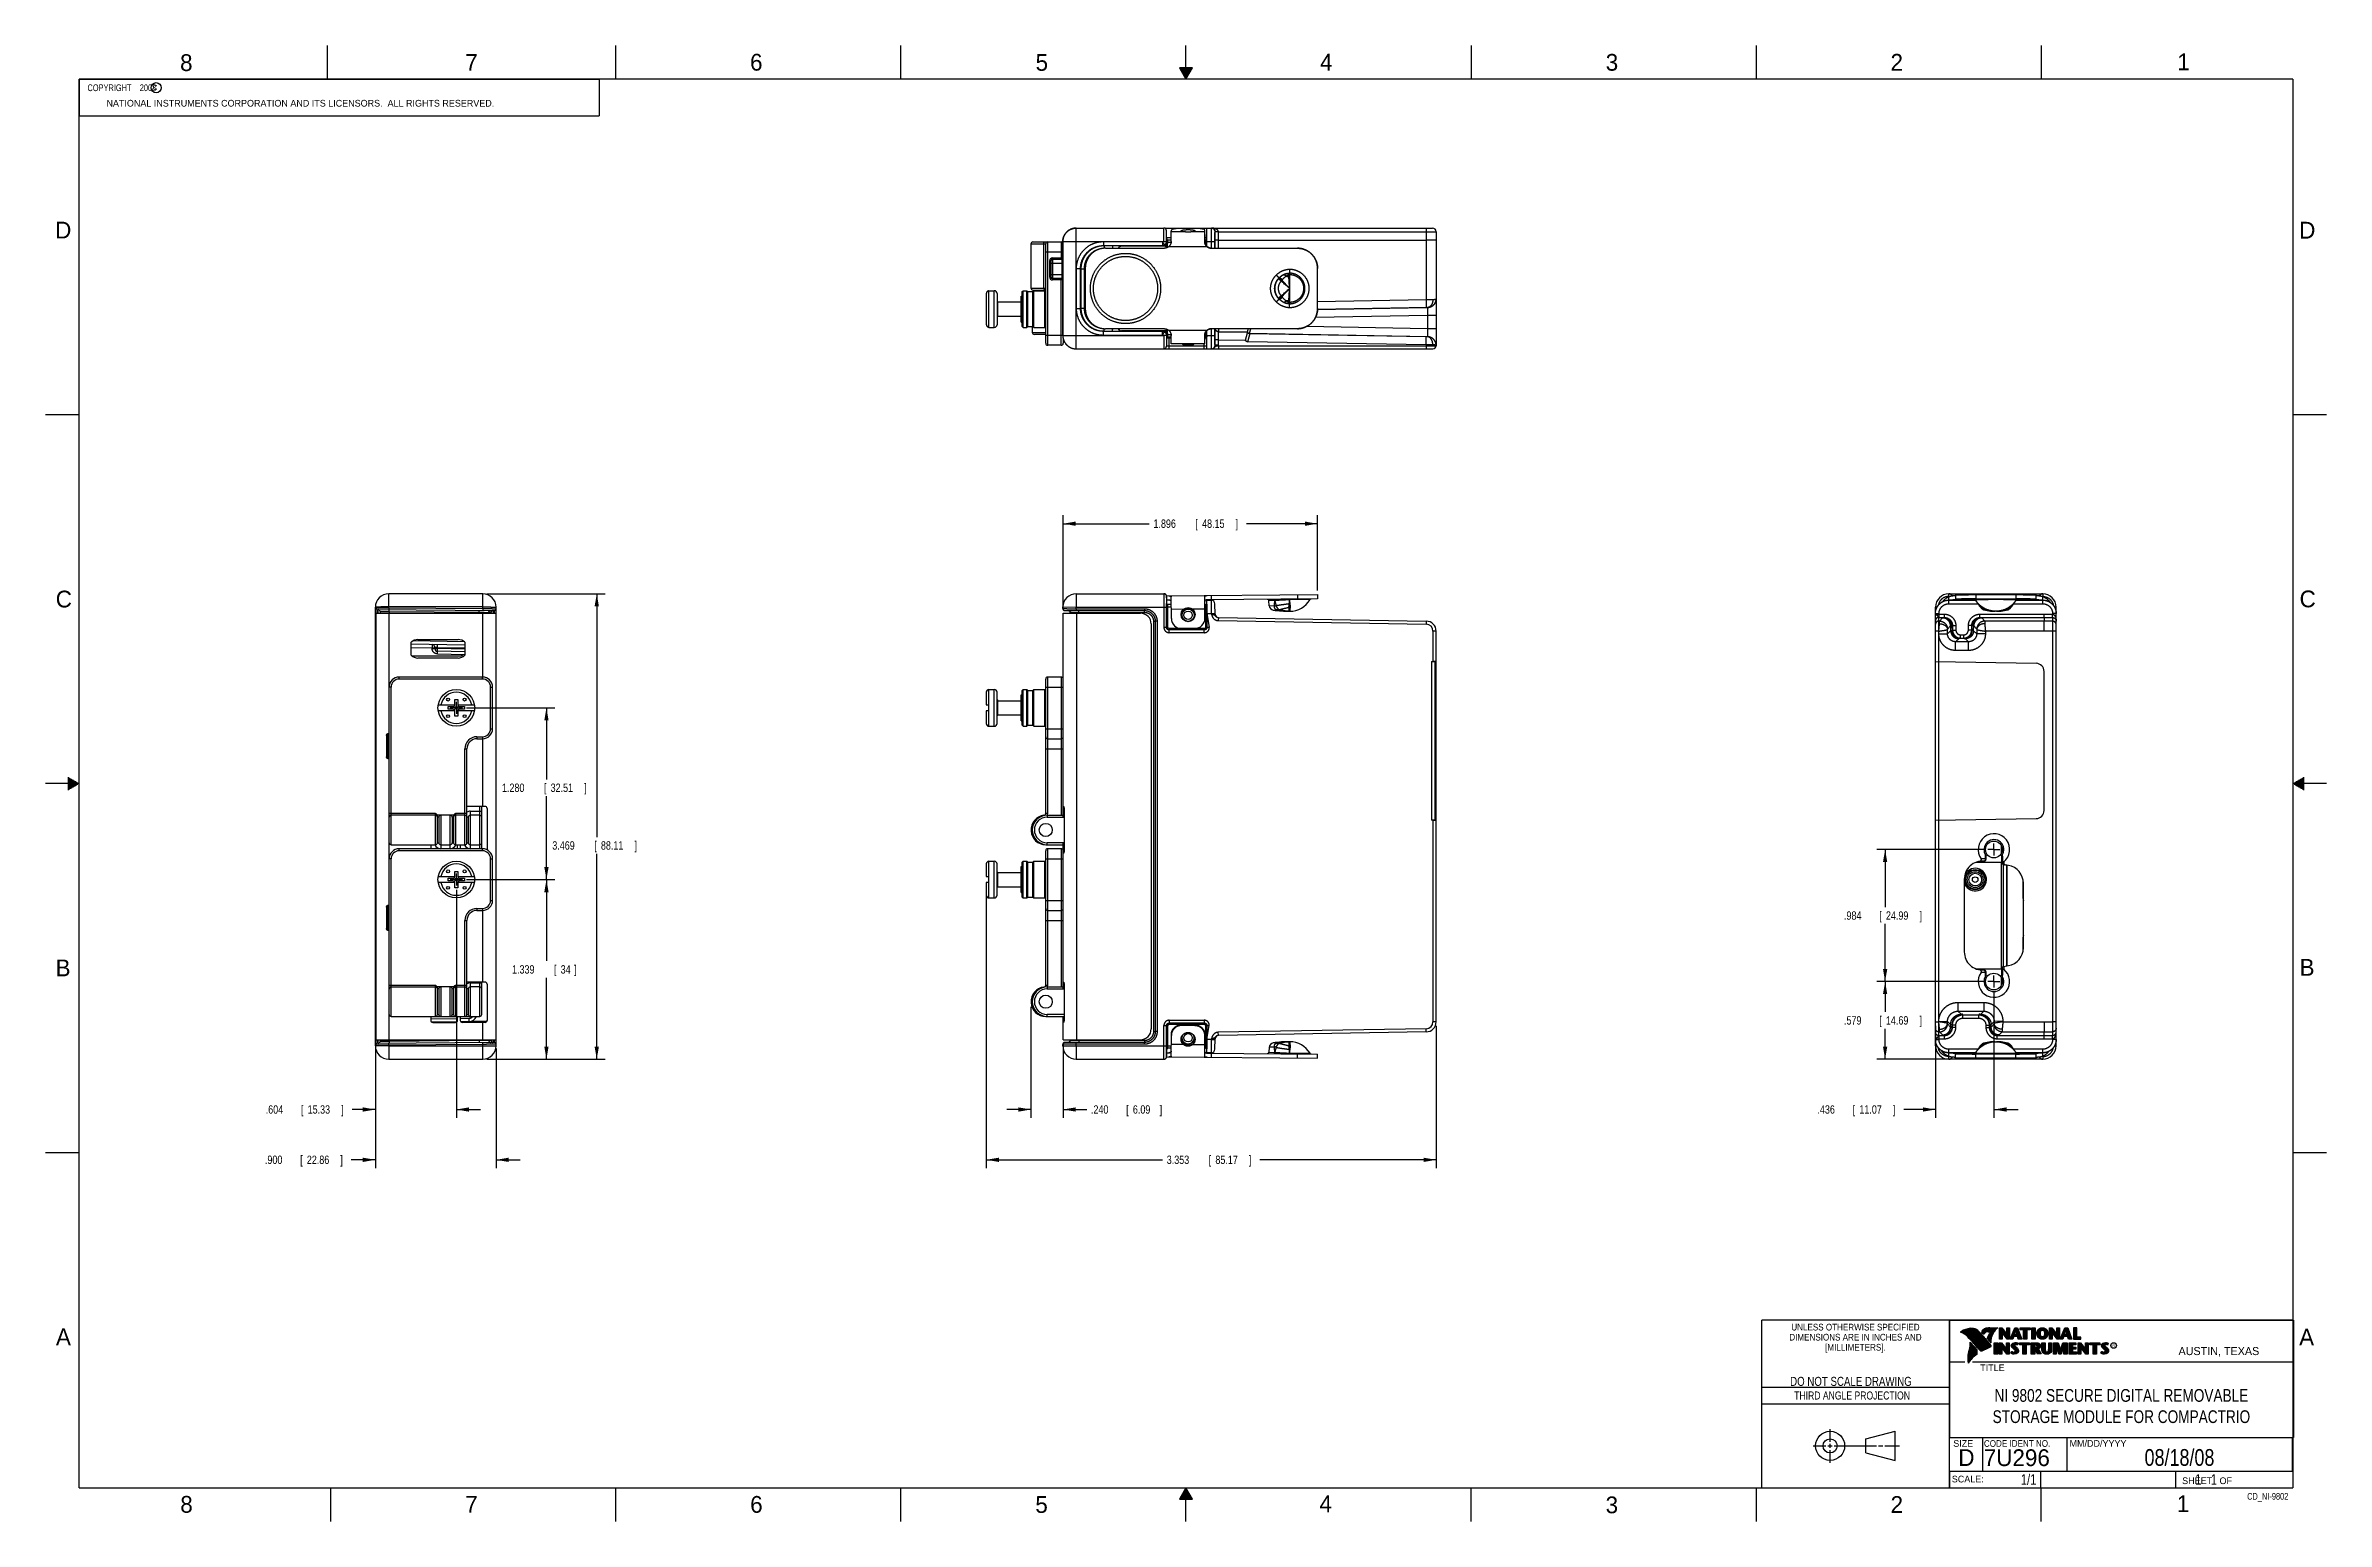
# Model space of a CAD drawing. Header units: inches. Extents: x 0 to 34, y 0 to 22.
import ezdxf
from ezdxf.enums import TextEntityAlignment as Align

# ---------------------------------------------------------------- set-up
doc = ezdxf.new("R2010")
doc.units = ezdxf.units.IN
doc.header["$LTSCALE"] = 1.87
doc.header["$MEASUREMENT"] = 0
doc.linetypes.add('CENTER', pattern=[0.6, 0.375, -0.075, 0.075, -0.075])
doc.layers.get('0').update_dxf_attribs({"linetype": 'CONTINUOUS'})
doc.layers.add('DEFAULT_1', color=7, linetype='CENTER')
doc.layers.add('DIMENSIONS', color=7, linetype='CONTINUOUS')
doc.styles.get("Standard").update_dxf_attribs({"font": 'txt', "width": 0.8})
doc.dimstyles.new('DIMSTYLE_1', dxfattribs={"dimtxt": 0.125, "dimasz": 0.1875, "dimexe": 0.18, "dimexo": 0.0625, "dimgap": 0.09, "dimtad": 0, "dimtih": 1, "dimtoh": 1, "dimdec": 3, "dimlfac": 0.5, "dimzin": 4, "dimdsep": 46, "dimtxsty": 'STANDARD', "dimblk": '_FILLED', "dimblk1": '_FILLED', "dimblk2": '_FILLED', "dimcen": 0.09, "dimadec": 0, "dimazin": 0, "dimtp": 0.01, "dimtm": 0.01, "dimtfac": 1, "dimtdec": 3, "dimtofl": 0, "dimtmove": 0, "dimatfit": 3, "dimldrblk": '_FILLED', "dimfxl": 1, "dimtolj": 1, "dimtzin": 4, "dimarcsym": 0})

msp = doc.modelspace()

# ---------------------------------------------------------------- texts
at = {"color": 2, "linetype": 'CONTINUOUS'}
for s, height, p in [('8', 0.25, (2.0046, 21.6213)), ('7', 0.25, (6.2556, 21.6243)), ('6', 0.25, (10.5012, 21.6272)), ('5', 0.25, (14.7577, 21.6247)), ('4', 0.25, (18.9977, 21.6277)), ('3', 0.25, (23.257, 21.6259)), ('2', 0.25, (27.5025, 21.6262)), ('1', 0.25, (31.7781, 21.6326)), ('NATIONAL INSTRUMENTS CORPORATION AND ITS LICENSORS.  ALL RIGHTS RESERVED.', 0.1, (0.9071, 21.0911)), ('c', 0.1, (1.599, 21.3388)), ('D', 0.25, (0.1424, 19.125)), ('D', 0.25, (33.5947, 19.1236)), ('C', 0.25, (0.1508, 13.6246)), ('C', 0.25, (33.6004, 13.6267)), ('B', 0.25, (0.1484, 8.1257)), ('B', 0.25, (33.6006, 8.1345)), ('A', 0.25, (0.1541, 2.6261)), ('A', 0.25, (33.5939, 2.6228)), ('R', 0.042, (30.8076, 2.5994)), ('AUSTIN, TEXAS', 0.12, (31.7957, 2.479)), ('TITLE', 0.1, (28.8397, 2.2397)), ('SIZE', 0.1, (28.4379, 1.1118)), ('MM/DD/YYYY', 0.1, (30.1721, 1.1121)), ('SCALE:', 0.1, (28.4164, 0.5806)), ('8', 0.25, (2.0074, 0.1291)), ('7', 0.25, (6.2553, 0.1287)), ('6', 0.25, (10.5033, 0.1284)), ('5', 0.25, (14.754, 0.1262)), ('4', 0.25, (18.9884, 0.1369)), ('3', 0.25, (23.2555, 0.121)), ('2', 0.25, (27.5035, 0.1263)), ('1', 0.25, (31.7706, 0.139)), ('SHEET   OF', 0.1, (31.8499, 0.5557))]:
    msp.add_text(s, height=height, dxfattribs=at).set_placement(p)
for s, height, width, p in [('DIMENSIONS ARE IN INCHES AND', 0.1, 0.9, (26.9799, 2.6959)), ('UNLESS OTHERWISE SPECIFIED', 0.1, 0.9, (26.9799, 2.8459)), ('[MILLIMETERS].', 0.1, 0.9, (26.9799, 2.5459)), ('THIRD ANGLE PROJECTION', 0.12, 0.8, (26.9296, 1.8168))]:
    msp.add_text(s, height=height, dxfattribs=dict(at, width=width)).set_placement(p, align=Align.CENTER)
at = {"color": 7, "linetype": 'CONTINUOUS', "width": 0.8}
for s, height, p in [('DO NOT SCALE DRAWING', 0.135, (26.9127, 2.0199)), ('08/18/08', 0.25, (31.81, 0.828))]:
    msp.add_text(s, height=height, dxfattribs=at).set_placement(p, align=Align.CENTER)
at = {"color": 7, "linetype": 'CONTINUOUS'}
for s, p in [('D  ', (28.5128, 0.8264)), ('7U296', (28.8928, 0.8245))]:
    msp.add_text(s, height=0.25, dxfattribs=at).set_placement(p)
at = {"color": 2, "linetype": 'CONTINUOUS', "width": 0.9}
msp.add_text('CODE IDENT NO.', height=0.1, dxfattribs=at).set_placement((28.8949, 1.1115))
at = {"color": 7, "linetype": 'CONTINUOUS', "width": 0.8}
msp.add_text('1/1', height=0.15625, dxfattribs=at).set_placement((29.677, 0.5469), align=Align.RIGHT)
at = {"color": 2, "linetype": 'CONTINUOUS', "width": 0.8}
msp.add_text('CD_NI-9802', height=0.1, dxfattribs=at).set_placement((33.4328, 0.3236), align=Align.RIGHT)
at = {"color": 2, "linetype": 'CONTINUOUS', "insert": (0.5625, 21.4219), "char_height": 0.1, "width": 1.52, "attachment_point": 1}
msp.add_mtext('  COPYRIGHT    2008', dxfattribs=at)
at = {"color": 7, "linetype": 'CONTINUOUS'}
for s, insert, char_height, width, attachment_point in [('NI 9802 SECURE DIGITAL REMOVABLE \\PSTORAGE MODULE FOR COMPACTRIO', (30.9443, 1.9728), 0.19, 5.016, 2), ('     1   1', (31.8125, 0.7031), 0.15625, 1.25, 1)]:
    msp.add_mtext(s, dxfattribs=dict(at, insert=insert, char_height=char_height, width=width, attachment_point=attachment_point))

# ---------------------------------------------------------------- blocks, each defined once
blk = doc.blocks.new('_FILLED')
at = {"color": 0, "linetype": 'BYBLOCK'}
blk.add_solid([(0, 0), (-1, 0.17), (-1, -0.17)], dxfattribs=at)
blk = doc.blocks.new('*D0')
at = {"layer": 'DIMENSIONS', "color": 2, "linetype": 'CONTINUOUS'}
for p, q in [((6.578, 13.828), (8.341, 13.828)), ((8.216, 13.828), (8.216, 10.201)), ((8.216, 6.89), (8.216, 9.951)), ((6.578, 6.89), (8.341, 6.89))]:
    blk.add_line(p, q, dxfattribs=at)
at = {"layer": 'DIMENSIONS', "color": 2, "linetype": 'CONTINUOUS', "xscale": 0.1875, "yscale": 0.1875, "zscale": 0.1875}
for p, rotation in [((8.216, 13.828), 90), ((8.216, 6.89), 270)]:
    blk.add_blockref('_FILLED', p, dxfattribs=dict(at, rotation=rotation))
at = {"layer": 'DIMENSIONS', "color": 2, "linetype": 'CONTINUOUS', "width": 0.8}
for s, p in [('3.469', (7.553, 10.014)), ('[', (8.178, 10.014)), ('88.11', (8.278, 10.014)), (']', (8.778, 10.014))]:
    blk.add_text(s, height=0.125, dxfattribs=at).set_placement(p)
blk = doc.blocks.new('*D1')
at = {"layer": 'DIMENSIONS', "color": 2, "linetype": 'CONTINUOUS'}
for p, q in [((14.023, 9.459), (14.023, 5.265)), ((20.729, 7.385), (20.729, 5.265)), ((14.023, 5.39), (16.651, 5.39)), ((20.729, 5.39), (18.101, 5.39))]:
    blk.add_line(p, q, dxfattribs=at)
at = {"layer": 'DIMENSIONS', "color": 2, "linetype": 'CONTINUOUS', "xscale": 0.1875, "yscale": 0.1875, "zscale": 0.1875, "rotation": 180}
blk.add_blockref('_FILLED', (14.023, 5.39), dxfattribs=at)
at = {"layer": 'DIMENSIONS', "color": 2, "linetype": 'CONTINUOUS', "xscale": 0.1875, "yscale": 0.1875, "zscale": 0.1875}
blk.add_blockref('_FILLED', (20.729, 5.39), dxfattribs=at)
at = {"layer": 'DIMENSIONS', "color": 2, "linetype": 'CONTINUOUS', "width": 0.8}
for s, p in [('3.353', (16.713, 5.328)), ('[', (17.338, 5.328)), ('85.17', (17.438, 5.328)), (']', (17.938, 5.328))]:
    blk.add_text(s, height=0.125, dxfattribs=at).set_placement(p)
blk = doc.blocks.new('*D2')
at = {"layer": 'DIMENSIONS', "color": 2, "linetype": 'CONTINUOUS'}
for p, q in [((6.275, 9.567), (7.591, 9.567)), ((7.466, 9.567), (7.466, 8.354)), ((7.466, 6.89), (7.466, 8.104)), ((6.578, 6.89), (7.591, 6.89))]:
    blk.add_line(p, q, dxfattribs=at)
at = {"layer": 'DIMENSIONS', "color": 2, "linetype": 'CONTINUOUS', "xscale": 0.1875, "yscale": 0.1875, "zscale": 0.1875}
for p, rotation in [((7.466, 9.567), 90), ((7.466, 6.89), 270)]:
    blk.add_blockref('_FILLED', p, dxfattribs=dict(at, rotation=rotation))
at = {"layer": 'DIMENSIONS', "color": 2, "linetype": 'CONTINUOUS', "width": 0.8}
for s, p in [('1.339', (6.953, 8.166)), ('[', (7.578, 8.166)), ('34', (7.678, 8.166)), (']', (7.878, 8.166))]:
    blk.add_text(s, height=0.125, dxfattribs=at).set_placement(p)
blk = doc.blocks.new('*D3')
at = {"layer": 'DIMENSIONS', "color": 2, "linetype": 'CONTINUOUS'}
for p, q in [((6.275, 12.127), (7.591, 12.127)), ((7.466, 12.127), (7.466, 11.062)), ((7.466, 9.567), (7.466, 10.812)), ((6.275, 9.567), (7.591, 9.567))]:
    blk.add_line(p, q, dxfattribs=at)
at = {"layer": 'DIMENSIONS', "color": 2, "linetype": 'CONTINUOUS', "xscale": 0.1875, "yscale": 0.1875, "zscale": 0.1875}
for p, rotation in [((7.466, 12.127), 90), ((7.466, 9.567), 270)]:
    blk.add_blockref('_FILLED', p, dxfattribs=dict(at, rotation=rotation))
at = {"layer": 'DIMENSIONS', "color": 2, "linetype": 'CONTINUOUS', "width": 0.8}
for s, p in [('1.280', (6.803, 10.874)), ('[', (7.428, 10.874)), ('32.51', (7.528, 10.874)), (']', (8.028, 10.874))]:
    blk.add_text(s, height=0.125, dxfattribs=at).set_placement(p)
blk = doc.blocks.new('*D4')
at = {"layer": 'DIMENSIONS', "color": 2, "linetype": 'CONTINUOUS'}
for p, q in [((6.123, 9.415), (6.123, 6.015)), ((4.916, 6.969), (4.916, 6.015)), ((4.916, 6.14), (4.568, 6.14)), ((6.123, 6.14), (6.483, 6.14))]:
    blk.add_line(p, q, dxfattribs=at)
at = {"layer": 'DIMENSIONS', "color": 2, "linetype": 'CONTINUOUS', "xscale": 0.1875, "yscale": 0.1875, "zscale": 0.1875}
blk.add_blockref('_FILLED', (4.916, 6.14), dxfattribs=at)
at = {"layer": 'DIMENSIONS', "color": 2, "linetype": 'CONTINUOUS', "xscale": 0.1875, "yscale": 0.1875, "zscale": 0.1875, "rotation": 180}
blk.add_blockref('_FILLED', (6.123, 6.14), dxfattribs=at)
at = {"layer": 'DIMENSIONS', "color": 2, "linetype": 'CONTINUOUS', "width": 0.8}
for s, p in [('.604', (3.281, 6.078)), ('[', (3.806, 6.078)), ('15.33', (3.906, 6.078)), (']', (4.406, 6.078))]:
    blk.add_text(s, height=0.125, dxfattribs=at).set_placement(p)
blk = doc.blocks.new('*D5')
at = {"layer": 'DIMENSIONS', "color": 2, "linetype": 'CONTINUOUS'}
for p, q in [((14.689, 7.672), (14.689, 6.015)), ((15.169, 7.118), (15.169, 6.015)), ((14.689, 6.14), (14.329, 6.14)), ((15.169, 6.14), (15.52, 6.14))]:
    blk.add_line(p, q, dxfattribs=at)
at = {"layer": 'DIMENSIONS', "color": 2, "linetype": 'CONTINUOUS', "xscale": 0.1875, "yscale": 0.1875, "zscale": 0.1875}
for p, rotation in [((14.689, 6.14), 360), ((15.169, 6.14), 180)]:
    blk.add_blockref('_FILLED', p, dxfattribs=dict(at, rotation=rotation))
at = {"layer": 'DIMENSIONS', "color": 2, "linetype": 'CONTINUOUS', "width": 0.8}
for s, p in [('.240', (15.583, 6.078)), ('[', (16.108, 6.078)), ('6.09', (16.208, 6.078)), (']', (16.608, 6.078))]:
    blk.add_text(s, height=0.125, dxfattribs=at).set_placement(p)
blk = doc.blocks.new('*D6')
at = {"layer": 'DIMENSIONS', "color": 2, "linetype": 'CONTINUOUS'}
for p, q in [((28.891, 8.047), (27.297, 8.047)), ((27.422, 8.047), (27.422, 7.594)), ((27.422, 6.89), (27.422, 7.344)), ((28.51, 6.89), (27.297, 6.89))]:
    blk.add_line(p, q, dxfattribs=at)
at = {"layer": 'DIMENSIONS', "color": 2, "linetype": 'CONTINUOUS', "xscale": 0.1875, "yscale": 0.1875, "zscale": 0.1875}
for p, rotation in [((27.422, 8.047), 90), ((27.422, 6.89), 270)]:
    blk.add_blockref('_FILLED', p, dxfattribs=dict(at, rotation=rotation))
at = {"layer": 'DIMENSIONS', "color": 2, "linetype": 'CONTINUOUS', "width": 0.8}
for s, p in [('.579', (26.809, 7.406)), ('[', (27.334, 7.406)), ('14.69', (27.434, 7.406)), (']', (27.934, 7.406))]:
    blk.add_text(s, height=0.125, dxfattribs=at).set_placement(p)
blk = doc.blocks.new('*D7')
at = {"layer": 'DIMENSIONS', "color": 2, "linetype": 'CONTINUOUS'}
for p, q in [((28.891, 10.015), (27.297, 10.015)), ((27.422, 10.015), (27.422, 9.156)), ((27.422, 8.047), (27.422, 8.906)), ((28.891, 8.047), (27.297, 8.047))]:
    blk.add_line(p, q, dxfattribs=at)
at = {"layer": 'DIMENSIONS', "color": 2, "linetype": 'CONTINUOUS', "xscale": 0.1875, "yscale": 0.1875, "zscale": 0.1875}
for p, rotation in [((27.422, 10.015), 90), ((27.422, 8.047), 270)]:
    blk.add_blockref('_FILLED', p, dxfattribs=dict(at, rotation=rotation))
at = {"layer": 'DIMENSIONS', "color": 2, "linetype": 'CONTINUOUS', "width": 0.8}
for s, p in [('.984', (26.809, 8.969)), ('[', (27.334, 8.969)), ('24.99', (27.434, 8.969)), (']', (27.934, 8.969))]:
    blk.add_text(s, height=0.125, dxfattribs=at).set_placement(p)
blk = doc.blocks.new('*D8')
at = {"layer": 'DIMENSIONS', "color": 2, "linetype": 'CONTINUOUS'}
for p, q in [((29.044, 7.895), (29.044, 6.015)), ((28.172, 7.385), (28.172, 6.015)), ((28.172, 6.14), (27.701, 6.14)), ((29.044, 6.14), (29.404, 6.14))]:
    blk.add_line(p, q, dxfattribs=at)
at = {"layer": 'DIMENSIONS', "color": 2, "linetype": 'CONTINUOUS', "xscale": 0.1875, "yscale": 0.1875, "zscale": 0.1875}
blk.add_blockref('_FILLED', (28.172, 6.14), dxfattribs=at)
at = {"layer": 'DIMENSIONS', "color": 2, "linetype": 'CONTINUOUS', "xscale": 0.1875, "yscale": 0.1875, "zscale": 0.1875, "rotation": 180}
blk.add_blockref('_FILLED', (29.044, 6.14), dxfattribs=at)
at = {"layer": 'DIMENSIONS', "color": 2, "linetype": 'CONTINUOUS', "width": 0.8}
for s, p in [('.436', (26.413, 6.078)), ('[', (26.938, 6.078)), ('11.07', (27.038, 6.078)), (']', (27.538, 6.078))]:
    blk.add_text(s, height=0.125, dxfattribs=at).set_placement(p)
blk = doc.blocks.new('*D9')
at = {"layer": 'DIMENSIONS', "color": 2, "linetype": 'CONTINUOUS'}
for p, q in [((4.916, 7.035), (4.916, 5.265)), ((6.716, 7.051), (6.716, 5.265)), ((4.916, 5.39), (4.557, 5.39)), ((6.716, 5.39), (7.076, 5.39))]:
    blk.add_line(p, q, dxfattribs=at)
at = {"layer": 'DIMENSIONS', "color": 2, "linetype": 'CONTINUOUS', "xscale": 0.1875, "yscale": 0.1875, "zscale": 0.1875}
blk.add_blockref('_FILLED', (4.916, 5.39), dxfattribs=at)
at = {"layer": 'DIMENSIONS', "color": 2, "linetype": 'CONTINUOUS', "xscale": 0.1875, "yscale": 0.1875, "zscale": 0.1875, "rotation": 180}
blk.add_blockref('_FILLED', (6.716, 5.39), dxfattribs=at)
at = {"layer": 'DIMENSIONS', "color": 2, "linetype": 'CONTINUOUS', "width": 0.8}
for s, p in [('.900', (3.269, 5.328)), ('[', (3.794, 5.328)), ('22.86', (3.894, 5.328)), (']', (4.394, 5.328))]:
    blk.add_text(s, height=0.125, dxfattribs=at).set_placement(p)
blk = doc.blocks.new('*D10')
at = {"layer": 'DIMENSIONS', "color": 2, "linetype": 'CONTINUOUS'}
for p, q in [((15.169, 13.601), (15.169, 14.998)), ((18.96, 13.878), (18.96, 14.998)), ((15.169, 14.873), (16.452, 14.873)), ((18.96, 14.873), (17.902, 14.873))]:
    blk.add_line(p, q, dxfattribs=at)
at = {"layer": 'DIMENSIONS', "color": 2, "linetype": 'CONTINUOUS', "xscale": 0.1875, "yscale": 0.1875, "zscale": 0.1875, "rotation": 180}
blk.add_blockref('_FILLED', (15.169, 14.873), dxfattribs=at)
at = {"layer": 'DIMENSIONS', "color": 2, "linetype": 'CONTINUOUS', "xscale": 0.1875, "yscale": 0.1875, "zscale": 0.1875}
blk.add_blockref('_FILLED', (18.96, 14.873), dxfattribs=at)
at = {"layer": 'DIMENSIONS', "color": 2, "linetype": 'CONTINUOUS', "width": 0.8}
for s, p in [('1.896', (16.515, 14.811)), ('[', (17.14, 14.811)), ('48.15', (17.24, 14.811)), (']', (17.74, 14.811))]:
    blk.add_text(s, height=0.125, dxfattribs=at).set_placement(p)

# ---------------------------------------------------------------- dimensions: what is measured, and where the dimension line sits
at = {"layer": 'DIMENSIONS', "color": 2, "linetype": 'CONTINUOUS'}
for base, p1, p2, picture, middle in [((18.9605, 14.8733), (15.1691, 13.6009), (18.9605, 13.8777), '*D10', (17.1772, 14.8733)), ((6.7157, 5.3904), (4.9157, 7.0354), (6.7157, 7.0507), '*D9', (3.8818, 5.3904))]:
    dim = msp.add_linear_dim(base=base, p1=p1, p2=p2, dimstyle='DIMSTYLE_1', dxfattribs=at)
    dim.commit()
    dim.dimension.update_dxf_attribs({"geometry": picture, "text_midpoint": middle, "dimtype": 160})
for base, p1, p2, angle, picture, middle in [((8.2157, 13.8284), (6.5782, 6.8904), (6.5782, 13.8284), 90, '*D0', (8.2157, 10.0764)), ((7.4657, 12.1274), (6.2754, 9.5674), (6.2754, 12.1274), 90, '*D3', (7.4657, 10.9367)), ((27.422, 10.0154), (28.8913, 8.0474), (28.8913, 10.0154), 90, '*D7', (27.422, 9.0314)), ((7.4656845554, 9.5673553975), (6.5781845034, 6.8903553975), (6.2753845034, 9.5673553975), 90, '*D2', (7.4656845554, 8.2288553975)), ((4.9156845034, 6.1403553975), (6.1226845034, 9.4146553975), (4.9156845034, 6.9691371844), 180, '*D4', (3.8931925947, 6.1403553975)), ((14.0228, 5.3904), (20.7291, 7.3853), (14.0228, 9.4593), 180, '*D1', (17.3759, 5.3904)), ((28.172, 6.1404), (29.044, 7.8947), (28.172, 7.3853), 180, '*D8', (27.0256, 6.1404)), ((27.4219963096, 6.8903553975), (28.8912963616, 8.0473553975), (28.5103742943, 6.8903553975), 270, '*D6', (27.4219963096, 7.4688553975)), ((14.6895, 6.1404), (15.1691, 7.1179), (14.6895, 7.6716), 180, '*D5', (16.1453, 6.1404))]:
    dim = msp.add_linear_dim(base=base, p1=p1, p2=p2, angle=angle, dimstyle='DIMSTYLE_1', dxfattribs=at)
    dim.commit()
    dim.dimension.update_dxf_attribs({"geometry": picture, "text_midpoint": middle, "dimtype": 160})

# ---------------------------------------------------------------- linework, layer by layer
at = {"color": 2, "linetype": 'CONTINUOUS'}
for p, q in [((4.2, 21.5), (4.2, 22)), ((8.5, 21.5), (8.5, 22)), ((12.75, 21.5), (12.75, 22)), ((17, 21.5), (17, 22)), ((21.25, 22), (21.25, 21.5)), ((25.5, 22), (25.5, 21.5)), ((29.75, 22), (29.75, 21.5)), ((0.5, 21.5), (8.25, 21.5)), ((0.5, 21.5), (0.5, 20.9531)), ((8.25, 21.5), (8.25, 20.9531)), ((16.902, 21.6697), (17, 21.5)), ((17.098, 21.6697), (16.902, 21.6697)), ((16.9076, 21.66), (17.0924, 21.66)), ((16.9134, 21.65), (17.0866, 21.65)), ((16.9192, 21.64), (17.0808, 21.64)), ((16.925, 21.63), (17.0751, 21.63)), ((16.9307, 21.62), (17.0693, 21.62)), ((16.9365, 21.61), (17.0635, 21.61)), ((16.9423, 21.6), (17.0578, 21.6)), ((16.9481, 21.59), (17.052, 21.59)), ((16.9538, 21.58), (17.0462, 21.58)), ((16.9596, 21.57), (17.0404, 21.57)), ((16.9654, 21.56), (17.0347, 21.56)), ((16.9712, 21.55), (17.0289, 21.55)), ((16.9769, 21.54), (17.0231, 21.54)), ((16.9827, 21.53), (17.0173, 21.53)), ((16.9885, 21.52), (17.0116, 21.52)), ((16.9942, 21.51), (17.0058, 21.51)), ((17, 21.5), (17.098, 21.6697)), ((0.5, 20.9531), (8.25, 20.9531)), ((0, 16.5), (0.5, 16.5)), ((33.5, 16.5), (34, 16.5)), ((0.5, 11), (0, 11)), ((0.3303, 11.09), (0.3441, 11.09)), ((0.3303, 11.08), (0.3614, 11.08)), ((0.3303, 11.07), (0.3788, 11.07)), ((0.3303, 11.06), (0.3961, 11.06)), ((0.3303, 11.05), (0.4134, 11.05)), ((0.3303, 11.04), (0.4307, 11.04)), ((0.3303, 11.03), (0.448, 11.03)), ((0.3303, 11.02), (0.4654, 11.02)), ((0.3303, 11.01), (0.4827, 11.01)), ((0.3303, 10.99), (0.4827, 10.99)), ((0.3303, 10.98), (0.4654, 10.98)), ((0.3303, 10.97), (0.448, 10.97)), ((0.3303, 10.96), (0.4307, 10.96)), ((0.3303, 10.95), (0.4134, 10.95)), ((0.3303, 10.94), (0.3961, 10.94)), ((0.3303, 10.93), (0.3788, 10.93)), ((0.3303, 10.92), (0.3614, 10.92)), ((0.3303, 10.91), (0.3441, 10.91)), ((34, 11), (33.5, 11)), ((33.5173, 11.01), (33.6697, 11.01)), ((33.5173, 10.99), (33.6697, 10.99)), ((33.5347, 11.02), (33.6697, 11.02)), ((33.5347, 10.98), (33.6697, 10.98)), ((33.552, 11.03), (33.6697, 11.03)), ((33.552, 10.97), (33.6697, 10.97)), ((33.5693, 11.04), (33.6697, 11.04)), ((33.5693, 10.96), (33.6697, 10.96)), ((33.5866, 11.05), (33.6697, 11.05)), ((33.5866, 10.95), (33.6697, 10.95)), ((33.6039, 11.06), (33.6697, 11.06)), ((33.6039, 10.94), (33.6697, 10.94)), ((33.6213, 11.07), (33.6697, 11.07)), ((33.6213, 10.93), (33.6697, 10.93)), ((33.6386, 11.08), (33.6697, 11.08)), ((33.6386, 10.92), (33.6697, 10.92)), ((33.6559, 11.09), (33.6697, 11.09)), ((33.6559, 10.91), (33.6697, 10.91)), ((0, 5.5), (0.5, 5.5)), ((33.5, 5.5), (34, 5.5)), ((28.3793, 3.0003), (33.5093, 3.0003)), ((28.3793, 3.0003), (28.3793, 1.2503)), ((28.556, 2.8217), (28.556, 2.8246)), ((28.5629, 2.8193), (28.5629, 2.8291)), ((28.5698, 2.8166), (28.5698, 2.8333)), ((28.5766, 2.8137), (28.5766, 2.8374)), ((28.5835, 2.8105), (28.5835, 2.8412)), ((28.5904, 2.8071), (28.5904, 2.8449)), ((28.5972, 2.8034), (28.5972, 2.8479)), ((28.6041, 2.7994), (28.6041, 2.8508)), ((28.6109, 2.7952), (28.6109, 2.8535)), ((28.6178, 2.7906), (28.6178, 2.856)), ((28.6247, 2.7856), (28.6247, 2.8584)), ((28.6315, 2.7803), (28.6315, 2.8606)), ((28.6384, 2.7747), (28.6384, 2.8626)), ((28.6453, 2.7685), (28.6453, 2.8645)), ((28.6521, 2.762), (28.6521, 2.8662)), ((28.659, 2.7548), (28.659, 2.8679)), ((28.6659, 2.7474), (28.6659, 2.8695)), ((28.6727, 2.7398), (28.6727, 2.8708)), ((28.6796, 2.7323), (28.6796, 2.8719)), ((28.6865, 2.7247), (28.6865, 2.8727)), ((28.6933, 2.717), (28.6933, 2.8732)), ((28.7002, 2.7092), (28.7002, 2.8734)), ((28.707, 2.7014), (28.707, 2.8733)), ((28.7139, 2.6936), (28.7139, 2.873)), ((28.7208, 2.6856), (28.7208, 2.8724)), ((28.7276, 2.6776), (28.7276, 2.8716)), ((28.7345, 2.6696), (28.7345, 2.8704)), ((28.7414, 2.6615), (28.7414, 2.869)), ((28.7482, 2.6533), (28.7482, 2.8677)), ((28.7551, 2.6452), (28.7551, 2.8659)), ((28.762, 2.6372), (28.762, 2.8638)), ((28.7688, 2.6293), (28.7688, 2.8611)), ((28.7757, 2.6214), (28.7757, 2.858)), ((28.7826, 2.6137), (28.7826, 2.8543)), ((28.7894, 2.606), (28.7894, 2.8501)), ((28.7963, 2.5985), (28.7963, 2.8451)), ((28.8031, 2.591), (28.8031, 2.8394)), ((28.81, 2.5836), (28.81, 2.8328)), ((28.8169, 2.5762), (28.8169, 2.8253)), ((28.8237, 2.569), (28.8237, 2.8181)), ((28.8306, 2.5618), (28.8306, 2.8109)), ((28.8375, 2.5556), (28.8375, 2.8037)), ((28.8443, 2.5505), (28.8443, 2.7965)), ((28.8512, 2.5472), (28.8512, 2.7893)), ((28.8581, 2.5466), (28.8581, 2.782)), ((28.8865, 2.792), (28.8631, 2.8194)), ((28.8649, 2.5483), (28.8649, 2.7748)), ((28.8878, 2.7979), (28.8682, 2.8209)), ((28.8718, 2.8167), (28.8718, 2.8343)), ((28.8718, 2.5513), (28.8718, 2.7675)), ((28.8786, 2.8086), (28.8786, 2.8464)), ((28.8786, 2.5541), (28.8786, 2.7602)), ((28.8855, 2.8005), (28.8855, 2.854)), ((28.8855, 2.557), (28.8855, 2.7523)), ((28.8924, 2.8003), (28.8924, 2.8594)), ((28.8924, 2.5599), (28.8924, 2.744)), ((28.8992, 2.8044), (28.8992, 2.8634)), ((28.8992, 2.5628), (28.8992, 2.7357)), ((28.9061, 2.8094), (28.9061, 2.8668)), ((28.9061, 2.5659), (28.9061, 2.7274)), ((28.913, 2.8153), (28.913, 2.8696)), ((28.9198, 2.8223), (28.9198, 2.8719)), ((28.9267, 2.8275), (28.9267, 2.8737)), ((28.9336, 2.8311), (28.9336, 2.875)), ((28.9404, 2.8335), (28.9404, 2.8759)), ((28.962, 2.7048), (28.9438, 2.7257)), ((28.9473, 2.834), (28.9473, 2.8769)), ((28.9657, 2.7079), (28.9496, 2.7264)), ((28.9542, 2.8327), (28.9542, 2.8778)), ((28.9542, 2.7212), (28.9542, 2.7362)), ((28.961, 2.8306), (28.961, 2.8785)), ((28.961, 2.7133), (28.961, 2.7519)), ((28.9679, 2.8292), (28.9679, 2.8791)), ((28.9679, 2.7053), (28.9679, 2.7699)), ((28.9747, 2.8285), (28.9747, 2.8796)), ((28.9747, 2.697), (28.9747, 2.7823)), ((28.9816, 2.828), (28.9816, 2.88)), ((28.9816, 2.689), (28.9816, 2.7889)), ((28.9844, 2.885), (29.1009, 2.8868)), ((28.9845, 2.8802), (29.0882, 2.8817)), ((28.9885, 2.8278), (28.9885, 2.8802)), ((28.9885, 2.6813), (28.9885, 2.7921)), ((28.9953, 2.8276), (28.9953, 2.8803)), ((28.9953, 2.6998), (28.9953, 2.7939)), ((29.0022, 2.8263), (29.0022, 2.8804)), ((29.0022, 2.7448), (29.0022, 2.795)), ((29.0091, 2.822), (29.0091, 2.8805)), ((29.0091, 2.7642), (29.0091, 2.7954)), ((29.0159, 2.7805), (29.0159, 2.8806)), ((29.0228, 2.7947), (29.0228, 2.8807)), ((29.0297, 2.8073), (29.0297, 2.8808)), ((29.0365, 2.8188), (29.0365, 2.881)), ((29.0434, 2.8293), (29.0434, 2.8811)), ((29.0502, 2.8389), (29.0502, 2.8812)), ((29.0571, 2.8479), (29.0571, 2.8813)), ((29.064, 2.8562), (29.064, 2.8814)), ((29.0708, 2.8641), (29.0708, 2.8815)), ((29.0777, 2.8714), (29.0777, 2.8816)), ((29.1256, 2.8852), (29.1624, 2.8852)), ((29.1256, 2.7166), (29.1256, 2.8852)), ((29.1305, 2.8804), (29.16, 2.8804)), ((29.1305, 2.7215), (29.1305, 2.8804)), ((29.1604, 2.7215), (29.1305, 2.7215)), ((29.1395, 2.7215), (29.1395, 2.8804)), ((29.1462, 2.7215), (29.1462, 2.8804)), ((29.1529, 2.7215), (29.1529, 2.8804)), ((29.1604, 2.8299), (29.1596, 2.8804)), ((29.16, 2.8804), (29.2402, 2.7746)), ((29.2438, 2.7215), (29.1604, 2.8299)), ((29.1604, 2.8299), (29.1604, 2.7215)), ((29.1624, 2.8852), (29.2354, 2.7891)), ((29.2414, 2.7166), (29.1653, 2.8156)), ((29.1653, 2.8156), (29.1653, 2.7166)), ((29.1663, 2.8222), (29.1663, 2.872)), ((29.173, 2.8135), (29.173, 2.8632)), ((29.1798, 2.8048), (29.1798, 2.8543)), ((29.1865, 2.7961), (29.1865, 2.8455)), ((29.1932, 2.7873), (29.1932, 2.8367)), ((29.1999, 2.7786), (29.1999, 2.8278)), ((29.2066, 2.7699), (29.2066, 2.819)), ((29.2133, 2.7612), (29.2133, 2.8101)), ((29.22, 2.7525), (29.22, 2.8013)), ((29.2267, 2.7437), (29.2267, 2.7924)), ((29.2334, 2.735), (29.2334, 2.7836)), ((29.2354, 2.8852), (29.2754, 2.8852)), ((29.2354, 2.7891), (29.2354, 2.8852)), ((29.2402, 2.8804), (29.2705, 2.8804)), ((29.2402, 2.7746), (29.2402, 2.8804)), ((29.2402, 2.7263), (29.2402, 2.7746)), ((29.2705, 2.7215), (29.2438, 2.7215)), ((29.2469, 2.7215), (29.2469, 2.8804)), ((29.2536, 2.7215), (29.2536, 2.8804)), ((29.2603, 2.7215), (29.2603, 2.8804)), ((29.267, 2.7215), (29.267, 2.8804)), ((29.2705, 2.8804), (29.2705, 2.7215)), ((29.2754, 2.8852), (29.2754, 2.7166)), ((29.2853, 2.7167), (29.3541, 2.8851)), ((29.2926, 2.7216), (29.3574, 2.8802)), ((29.3219, 2.7216), (29.2926, 2.7216)), ((29.3006, 2.7216), (29.3006, 2.7411)), ((29.3073, 2.7216), (29.3073, 2.7575)), ((29.314, 2.7216), (29.314, 2.774)), ((29.3207, 2.7216), (29.3207, 2.7904)), ((29.3381, 2.7618), (29.3219, 2.7216)), ((29.3414, 2.7569), (29.3252, 2.7167)), ((29.3274, 2.7353), (29.3274, 2.8068)), ((29.3341, 2.752), (29.3341, 2.8232)), ((29.3968, 2.7618), (29.3381, 2.7618)), ((29.3408, 2.7618), (29.3408, 2.8396)), ((29.3933, 2.7569), (29.3414, 2.7569)), ((29.3434, 2.7787), (29.365, 2.8486)), ((29.3918, 2.7787), (29.3434, 2.7787)), ((29.3475, 2.7921), (29.3475, 2.8561)), ((29.3475, 2.7618), (29.3475, 2.7787)), ((29.35, 2.7836), (29.3686, 2.8438)), ((29.3854, 2.7836), (29.35, 2.7836)), ((29.3541, 2.8851), (29.3967, 2.8851)), ((29.3543, 2.8139), (29.3543, 2.8725)), ((29.3543, 2.7618), (29.3543, 2.7787)), ((29.3574, 2.8802), (29.3933, 2.8802)), ((29.361, 2.8356), (29.361, 2.8802)), ((29.361, 2.7618), (29.361, 2.7787)), ((29.365, 2.8486), (29.3728, 2.8486)), ((29.3677, 2.8486), (29.3677, 2.8802)), ((29.3677, 2.7618), (29.3677, 2.7787)), ((29.3686, 2.8438), (29.3691, 2.8438)), ((29.3691, 2.8438), (29.3854, 2.7836)), ((29.3728, 2.8486), (29.3918, 2.7787)), ((29.3744, 2.8428), (29.3744, 2.8802)), ((29.3744, 2.7618), (29.3744, 2.7787)), ((29.3811, 2.8181), (29.3811, 2.8802)), ((29.3811, 2.7618), (29.3811, 2.7787)), ((29.3878, 2.7935), (29.3878, 2.8802)), ((29.3878, 2.7618), (29.3878, 2.7787)), ((29.3933, 2.8802), (29.4535, 2.7216)), ((29.4068, 2.7167), (29.3933, 2.7569)), ((29.3945, 2.7618), (29.3945, 2.877)), ((29.3967, 2.8851), (29.4606, 2.7167)), ((29.4103, 2.7216), (29.3968, 2.7618)), ((29.4012, 2.7485), (29.4012, 2.8593)), ((29.4079, 2.7286), (29.4079, 2.8416)), ((29.4535, 2.7216), (29.4103, 2.7216)), ((29.4147, 2.7216), (29.4147, 2.8239)), ((29.4214, 2.7216), (29.4214, 2.8063)), ((29.4281, 2.7216), (29.4281, 2.7886)), ((29.4348, 2.7216), (29.4348, 2.7709)), ((29.4357, 2.8851), (29.584, 2.8851)), ((29.4357, 2.8537), (29.4357, 2.8851)), ((29.4843, 2.8537), (29.4357, 2.8537)), ((29.4406, 2.8802), (29.5791, 2.8802)), ((29.4406, 2.8586), (29.4406, 2.8802)), ((29.4892, 2.8586), (29.4406, 2.8586)), ((29.4415, 2.7216), (29.4415, 2.7532)), ((29.4482, 2.8586), (29.4482, 2.8802)), ((29.4482, 2.7216), (29.4482, 2.7355)), ((29.4549, 2.8586), (29.4549, 2.8802)), ((29.4616, 2.8586), (29.4616, 2.8802)), ((29.4684, 2.8586), (29.4684, 2.8802)), ((29.4751, 2.8586), (29.4751, 2.8802)), ((29.4818, 2.8586), (29.4818, 2.8802)), ((29.4843, 2.7167), (29.4843, 2.8537)), ((29.4892, 2.8586), (29.4885, 2.8802)), ((29.4892, 2.7216), (29.4892, 2.8586)), ((29.5305, 2.7216), (29.4892, 2.7216)), ((29.4952, 2.7216), (29.4952, 2.8802)), ((29.5019, 2.7216), (29.5019, 2.8802)), ((29.5086, 2.7216), (29.5086, 2.8802)), ((29.5153, 2.7216), (29.5153, 2.8802)), ((29.522, 2.7216), (29.522, 2.8802)), ((29.5305, 2.8586), (29.5288, 2.8802)), ((29.5791, 2.8586), (29.5305, 2.8586)), ((29.5305, 2.8586), (29.5305, 2.7216)), ((29.584, 2.8537), (29.5354, 2.8537)), ((29.5354, 2.8537), (29.5354, 2.7167)), ((29.5355, 2.8586), (29.5355, 2.8802)), ((29.5422, 2.8586), (29.5422, 2.8802)), ((29.5489, 2.8586), (29.5489, 2.8802)), ((29.5556, 2.8586), (29.5556, 2.8802)), ((29.5623, 2.8586), (29.5623, 2.8802)), ((29.569, 2.8586), (29.569, 2.8802)), ((29.5757, 2.8586), (29.5757, 2.8802)), ((29.5791, 2.8802), (29.5791, 2.8586)), ((29.584, 2.8851), (29.584, 2.8537)), ((29.6099, 2.8851), (29.6607, 2.8851)), ((29.6099, 2.7167), (29.6099, 2.8851)), ((29.6148, 2.8802), (29.6558, 2.8802)), ((29.6148, 2.7216), (29.6148, 2.8802)), ((29.6558, 2.7216), (29.6148, 2.7216)), ((29.6227, 2.7216), (29.6227, 2.8802)), ((29.6294, 2.7216), (29.6294, 2.8802)), ((29.6361, 2.7216), (29.6361, 2.8802)), ((29.6429, 2.7216), (29.6429, 2.8802)), ((29.6496, 2.7216), (29.6496, 2.8802)), ((29.6558, 2.8802), (29.6558, 2.7216)), ((29.6607, 2.8851), (29.6607, 2.7167)), ((29.6844, 2.806), (29.6846, 2.8095)), ((29.6844, 2.8025), (29.6844, 2.806)), ((29.6844, 2.7989), (29.6844, 2.8025)), ((29.6847, 2.7953), (29.6844, 2.7989)), ((29.6846, 2.8095), (29.6849, 2.813)), ((29.685, 2.7918), (29.6847, 2.7953)), ((29.6849, 2.813), (29.6853, 2.8165)), ((29.6854, 2.7882), (29.685, 2.7918)), ((29.6853, 2.8165), (29.6858, 2.8198)), ((29.686, 2.7847), (29.6854, 2.7882)), ((29.6858, 2.8198), (29.6865, 2.8232)), ((29.6866, 2.7812), (29.686, 2.7847)), ((29.6865, 2.8232), (29.6872, 2.8264)), ((29.6874, 2.7778), (29.6866, 2.7812)), ((29.6872, 2.8264), (29.6881, 2.8296)), ((29.6883, 2.7744), (29.6874, 2.7778)), ((29.6881, 2.8296), (29.6891, 2.8327)), ((29.6893, 2.7711), (29.6883, 2.7744)), ((29.6891, 2.8327), (29.6903, 2.8357)), ((29.6892, 2.8025), (29.6893, 2.8059)), ((29.6893, 2.7991), (29.6892, 2.8025)), ((29.6893, 2.8059), (29.6894, 2.8092)), ((29.6895, 2.7957), (29.6893, 2.7991)), ((29.6904, 2.7679), (29.6893, 2.7711)), ((29.6894, 2.8092), (29.6897, 2.8125)), ((29.6898, 2.7923), (29.6895, 2.7957)), ((29.6897, 2.8125), (29.6901, 2.8158)), ((29.6903, 2.7889), (29.6898, 2.7923)), ((29.6901, 2.8158), (29.6906, 2.819)), ((29.6903, 2.8357), (29.6915, 2.8386)), ((29.6908, 2.7855), (29.6903, 2.7889)), ((29.6915, 2.7647), (29.6904, 2.7679)), ((29.6906, 2.819), (29.6912, 2.8221)), ((29.6914, 2.7822), (29.6908, 2.7855)), ((29.6912, 2.8221), (29.692, 2.8252)), ((29.6922, 2.7789), (29.6914, 2.7822)), ((29.6915, 2.8386), (29.6929, 2.8415)), ((29.6928, 2.7617), (29.6915, 2.7647)), ((29.692, 2.8252), (29.6928, 2.8282)), ((29.693, 2.7757), (29.6922, 2.7789)), ((29.6928, 2.8282), (29.6938, 2.8311)), ((29.6942, 2.7587), (29.6928, 2.7617)), ((29.6929, 2.8415), (29.6944, 2.8443)), ((29.6939, 2.7726), (29.693, 2.7757)), ((29.6938, 2.8311), (29.6948, 2.8339)), ((29.695, 2.7695), (29.6939, 2.7726)), ((29.6957, 2.7558), (29.6942, 2.7587)), ((29.6944, 2.8443), (29.696, 2.847)), ((29.6948, 2.8339), (29.696, 2.8366)), ((29.695, 2.7695), (29.6948, 2.8339)), ((29.6961, 2.7666), (29.695, 2.7695)), ((29.6973, 2.753), (29.6957, 2.7558)), ((29.696, 2.847), (29.6977, 2.8497)), ((29.696, 2.8366), (29.6972, 2.8393)), ((29.6973, 2.7637), (29.6961, 2.7666)), ((29.6972, 2.8393), (29.6986, 2.8419)), ((29.6986, 2.7608), (29.6973, 2.7637)), ((29.699, 2.7502), (29.6973, 2.753)), ((29.6977, 2.8497), (29.6995, 2.8523)), ((29.6986, 2.8419), (29.7001, 2.8445)), ((29.7, 2.7581), (29.6986, 2.7608)), ((29.7008, 2.7475), (29.699, 2.7502)), ((29.6995, 2.8523), (29.7015, 2.8549)), ((29.7015, 2.7555), (29.7, 2.7581)), ((29.7001, 2.8445), (29.7017, 2.847)), ((29.7028, 2.745), (29.7008, 2.7475)), ((29.7015, 2.8549), (29.7035, 2.8574)), ((29.7015, 2.7555), (29.7017, 2.847)), ((29.7031, 2.7529), (29.7015, 2.7555)), ((29.7017, 2.847), (29.7035, 2.8495)), ((29.7048, 2.7425), (29.7028, 2.745)), ((29.7048, 2.7504), (29.7031, 2.7529)), ((29.7035, 2.8574), (29.7057, 2.8599)), ((29.7035, 2.8495), (29.7053, 2.8519)), ((29.7066, 2.7479), (29.7048, 2.7504)), ((29.7069, 2.7401), (29.7048, 2.7425)), ((29.7053, 2.8519), (29.7073, 2.8543)), ((29.7057, 2.8599), (29.708, 2.8623)), ((29.7085, 2.7456), (29.7066, 2.7479)), ((29.7091, 2.7377), (29.7069, 2.7401)), ((29.7073, 2.8543), (29.7093, 2.8566)), ((29.708, 2.8623), (29.7103, 2.8646)), ((29.7085, 2.7456), (29.7093, 2.8566)), ((29.7105, 2.7434), (29.7085, 2.7456)), ((29.7114, 2.7355), (29.7091, 2.7377)), ((29.7093, 2.8566), (29.7115, 2.8589)), ((29.7103, 2.8646), (29.7128, 2.8668)), ((29.7125, 2.7412), (29.7105, 2.7434)), ((29.7138, 2.7334), (29.7114, 2.7355)), ((29.7115, 2.8589), (29.7137, 2.861)), ((29.7147, 2.7391), (29.7125, 2.7412)), ((29.7128, 2.8668), (29.7152, 2.8689)), ((29.7137, 2.861), (29.716, 2.8631)), ((29.7162, 2.7314), (29.7138, 2.7334)), ((29.7147, 2.7391), (29.716, 2.8631)), ((29.7169, 2.7371), (29.7147, 2.7391)), ((29.7152, 2.8689), (29.7178, 2.8709)), ((29.716, 2.8631), (29.7183, 2.8651)), ((29.7188, 2.7295), (29.7162, 2.7314)), ((29.7192, 2.7353), (29.7169, 2.7371)), ((29.7178, 2.8709), (29.7204, 2.8727)), ((29.7183, 2.8651), (29.7207, 2.867)), ((29.7214, 2.7277), (29.7188, 2.7295)), ((29.7216, 2.7335), (29.7192, 2.7353)), ((29.7204, 2.8727), (29.723, 2.8745)), ((29.7207, 2.867), (29.7231, 2.8687)), ((29.7241, 2.726), (29.7214, 2.7277)), ((29.7216, 2.7335), (29.7231, 2.8687)), ((29.7241, 2.7318), (29.7216, 2.7335)), ((29.723, 2.8745), (29.7257, 2.8761)), ((29.7231, 2.8687), (29.7256, 2.8703)), ((29.7266, 2.7302), (29.7241, 2.7318)), ((29.7269, 2.7244), (29.7241, 2.726)), ((29.7256, 2.8703), (29.7281, 2.8718)), ((29.7257, 2.8761), (29.7285, 2.8776)), ((29.7292, 2.7288), (29.7266, 2.7302)), ((29.7299, 2.723), (29.7269, 2.7244)), ((29.7281, 2.8718), (29.7307, 2.8732)), ((29.7292, 2.7288), (29.7281, 2.8718)), ((29.7285, 2.8776), (29.7313, 2.8789)), ((29.7319, 2.7274), (29.7292, 2.7288)), ((29.7329, 2.7217), (29.7299, 2.723)), ((29.7307, 2.8732), (29.7333, 2.8745)), ((29.7313, 2.8789), (29.7342, 2.8802)), ((29.7313, 2.8045), (29.7314, 2.8068)), ((29.7313, 2.8022), (29.7313, 2.8045)), ((29.7313, 2.7999), (29.7313, 2.8022)), ((29.7314, 2.7975), (29.7313, 2.7999)), ((29.7314, 2.8068), (29.7315, 2.8091)), ((29.7315, 2.7952), (29.7314, 2.7975)), ((29.7315, 2.8091), (29.7316, 2.8113)), ((29.7316, 2.7929), (29.7315, 2.7952)), ((29.7316, 2.8113), (29.7318, 2.8135)), ((29.7318, 2.7906), (29.7316, 2.7929)), ((29.7318, 2.8135), (29.732, 2.8157)), ((29.732, 2.7883), (29.7318, 2.7906)), ((29.7347, 2.7262), (29.7319, 2.7274)), ((29.732, 2.8157), (29.7323, 2.8178)), ((29.7323, 2.7861), (29.732, 2.7883)), ((29.7323, 2.8178), (29.7325, 2.8198)), ((29.7326, 2.7839), (29.7323, 2.7861)), ((29.7325, 2.8198), (29.7328, 2.8218)), ((29.7329, 2.7818), (29.7326, 2.7839)), ((29.7328, 2.8218), (29.7332, 2.8237)), ((29.7333, 2.7798), (29.7329, 2.7818)), ((29.736, 2.7205), (29.7329, 2.7217)), ((29.7332, 2.8237), (29.7336, 2.8256)), ((29.7333, 2.8745), (29.736, 2.8757)), ((29.7337, 2.7778), (29.7333, 2.7798)), ((29.7336, 2.8256), (29.734, 2.8274)), ((29.7342, 2.7758), (29.7337, 2.7778)), ((29.734, 2.8274), (29.7345, 2.8291)), ((29.7342, 2.8802), (29.7371, 2.8814)), ((29.7347, 2.7739), (29.7342, 2.7758)), ((29.7345, 2.8291), (29.735, 2.8309)), ((29.7352, 2.7721), (29.7347, 2.7739)), ((29.7347, 2.7262), (29.7351, 2.7723)), ((29.7376, 2.7251), (29.7347, 2.7262)), ((29.735, 2.8309), (29.7356, 2.8326)), ((29.7358, 2.7703), (29.7352, 2.7721)), ((29.7356, 2.8326), (29.7362, 2.8343)), ((29.7357, 2.8328), (29.736, 2.8757)), ((29.7364, 2.7686), (29.7358, 2.7703)), ((29.736, 2.8757), (29.7388, 2.8768)), ((29.7392, 2.7194), (29.736, 2.7205)), ((29.7362, 2.8343), (29.7369, 2.8359)), ((29.7362, 2.8045), (29.7363, 2.8067)), ((29.7362, 2.8022), (29.7362, 2.8045)), ((29.7362, 2.8), (29.7362, 2.8022)), ((29.7363, 2.7977), (29.7362, 2.8)), ((29.7363, 2.8067), (29.7364, 2.8088)), ((29.7364, 2.7955), (29.7363, 2.7977)), ((29.7364, 2.8088), (29.7365, 2.811)), ((29.7365, 2.7932), (29.7364, 2.7955)), ((29.7371, 2.7669), (29.7364, 2.7686)), ((29.7365, 2.811), (29.7367, 2.8131)), ((29.7367, 2.791), (29.7365, 2.7932)), ((29.7367, 2.8131), (29.7369, 2.8152)), ((29.7369, 2.7888), (29.7367, 2.791)), ((29.7369, 2.8359), (29.7376, 2.8375)), ((29.7369, 2.8152), (29.7371, 2.8171)), ((29.7371, 2.7867), (29.7369, 2.7888)), ((29.7371, 2.8814), (29.7402, 2.8824)), ((29.7371, 2.8171), (29.7374, 2.8191)), ((29.7374, 2.7846), (29.7371, 2.7867)), ((29.7378, 2.7652), (29.7371, 2.7669)), ((29.7374, 2.8191), (29.7377, 2.8209)), ((29.7377, 2.7826), (29.7374, 2.7846)), ((29.7376, 2.8375), (29.7384, 2.8391)), ((29.7406, 2.7241), (29.7376, 2.7251)), ((29.7377, 2.8209), (29.738, 2.8228)), ((29.7381, 2.7807), (29.7377, 2.7826)), ((29.7385, 2.7636), (29.7378, 2.7652)), ((29.738, 2.8228), (29.7384, 2.8245)), ((29.7385, 2.7788), (29.7381, 2.7807)), ((29.7384, 2.8391), (29.7392, 2.8407)), ((29.7384, 2.8245), (29.7388, 2.8262)), ((29.7389, 2.777), (29.7385, 2.7788)), ((29.7393, 2.762), (29.7385, 2.7636)), ((29.7388, 2.8768), (29.7417, 2.8778)), ((29.7388, 2.8262), (29.7392, 2.8278)), ((29.7394, 2.7752), (29.7389, 2.777)), ((29.7392, 2.8407), (29.7401, 2.8422)), ((29.7392, 2.8278), (29.7397, 2.8294)), ((29.7402, 2.7605), (29.7393, 2.762)), ((29.7399, 2.7735), (29.7394, 2.7752)), ((29.7397, 2.8294), (29.7402, 2.831)), ((29.7404, 2.7719), (29.7399, 2.7735)), ((29.7401, 2.8422), (29.741, 2.8437)), ((29.7402, 2.8824), (29.7433, 2.8833)), ((29.7402, 2.831), (29.7408, 2.8325)), ((29.7411, 2.759), (29.7402, 2.7605)), ((29.741, 2.7703), (29.7404, 2.7719)), ((29.7438, 2.7232), (29.7406, 2.7241)), ((29.7408, 2.8325), (29.7414, 2.834)), ((29.741, 2.8437), (29.742, 2.8451)), ((29.7416, 2.7687), (29.741, 2.7703)), ((29.7421, 2.7576), (29.7411, 2.759)), ((29.7414, 2.834), (29.742, 2.8355)), ((29.7422, 2.7672), (29.7416, 2.7687)), ((29.7417, 2.8778), (29.7446, 2.8786)), ((29.7421, 2.8451), (29.7417, 2.8778)), ((29.742, 2.8451), (29.7431, 2.8464)), ((29.742, 2.8355), (29.7427, 2.8369)), ((29.7432, 2.7563), (29.7421, 2.7576)), ((29.7429, 2.7658), (29.7422, 2.7672)), ((29.7427, 2.8369), (29.7435, 2.8383)), ((29.7436, 2.7644), (29.7429, 2.7658)), ((29.7431, 2.8464), (29.7442, 2.8477)), ((29.7435, 2.7232), (29.7431, 2.7563)), ((29.7443, 2.7549), (29.7432, 2.7563)), ((29.7433, 2.8833), (29.7465, 2.8842)), ((29.7435, 2.8383), (29.7442, 2.8396)), ((29.7444, 2.763), (29.7436, 2.7644)), ((29.747, 2.7224), (29.7438, 2.7232)), ((29.7442, 2.8477), (29.7454, 2.8489)), ((29.7442, 2.8396), (29.7451, 2.8409)), ((29.7455, 2.7537), (29.7443, 2.7549)), ((29.7452, 2.7617), (29.7444, 2.763)), ((29.7446, 2.8786), (29.7476, 2.8794)), ((29.7451, 2.8409), (29.7459, 2.8421)), ((29.7461, 2.7605), (29.7452, 2.7617)), ((29.7454, 2.8489), (29.7467, 2.85)), ((29.7467, 2.7525), (29.7455, 2.7537)), ((29.7459, 2.8421), (29.7469, 2.8433)), ((29.747, 2.7593), (29.7461, 2.7605)), ((29.7465, 2.8842), (29.7497, 2.8849)), ((29.7467, 2.85), (29.748, 2.851)), ((29.748, 2.7514), (29.7467, 2.7525)), ((29.7469, 2.8433), (29.7478, 2.8444)), ((29.7479, 2.7582), (29.747, 2.7593)), ((29.7503, 2.7217), (29.747, 2.7224)), ((29.7476, 2.8794), (29.7507, 2.8801)), ((29.7478, 2.8444), (29.7488, 2.8454)), ((29.7489, 2.7571), (29.7479, 2.7582)), ((29.748, 2.851), (29.7493, 2.852)), ((29.7493, 2.7504), (29.748, 2.7514)), ((29.7488, 2.8454), (29.7498, 2.8463)), ((29.75, 2.7561), (29.7489, 2.7571)), ((29.7493, 2.852), (29.7507, 2.8529)), ((29.7508, 2.7494), (29.7493, 2.7504)), ((29.7497, 2.8849), (29.753, 2.8855)), ((29.7498, 2.8463), (29.7509, 2.8471)), ((29.7511, 2.7552), (29.75, 2.7561)), ((29.7502, 2.8526), (29.7502, 2.88)), ((29.7502, 2.7218), (29.7502, 2.7498)), ((29.7537, 2.7212), (29.7503, 2.7217)), ((29.7507, 2.8801), (29.7538, 2.8807)), ((29.7507, 2.8529), (29.7521, 2.8537)), ((29.7522, 2.7485), (29.7508, 2.7494)), ((29.7509, 2.8471), (29.752, 2.8479)), ((29.7522, 2.7543), (29.7511, 2.7552)), ((29.752, 2.8479), (29.7532, 2.8487)), ((29.7521, 2.8537), (29.7536, 2.8544)), ((29.7534, 2.7535), (29.7522, 2.7543)), ((29.7538, 2.7477), (29.7522, 2.7485)), ((29.753, 2.8855), (29.7563, 2.886)), ((29.7532, 2.8487), (29.7544, 2.8493)), ((29.7546, 2.7528), (29.7534, 2.7535)), ((29.7536, 2.8544), (29.7551, 2.855)), ((29.7571, 2.7208), (29.7537, 2.7212)), ((29.7538, 2.8807), (29.7569, 2.8811)), ((29.7553, 2.7471), (29.7538, 2.7477)), ((29.7544, 2.8493), (29.7556, 2.8499)), ((29.7559, 2.7522), (29.7546, 2.7528)), ((29.7551, 2.855), (29.7566, 2.8556)), ((29.7569, 2.7465), (29.7553, 2.7471)), ((29.7556, 2.8499), (29.7569, 2.8504)), ((29.7571, 2.7516), (29.7559, 2.7522)), ((29.7563, 2.886), (29.7597, 2.8863)), ((29.7566, 2.8556), (29.7582, 2.856)), ((29.7569, 2.8811), (29.7601, 2.8814)), ((29.7569, 2.8504), (29.7582, 2.8509)), ((29.7586, 2.746), (29.7569, 2.7465)), ((29.757, 2.8556), (29.757, 2.8811)), ((29.757, 2.7208), (29.757, 2.7465)), ((29.7585, 2.7511), (29.7571, 2.7516)), ((29.7605, 2.7205), (29.7571, 2.7208)), ((29.7582, 2.856), (29.7599, 2.8564)), ((29.7582, 2.8509), (29.7595, 2.8513)), ((29.7598, 2.7507), (29.7585, 2.7511)), ((29.7603, 2.7456), (29.7586, 2.746)), ((29.7595, 2.8513), (29.7609, 2.8517)), ((29.7597, 2.8863), (29.763, 2.8865)), ((29.7612, 2.7504), (29.7598, 2.7507)), ((29.7599, 2.8564), (29.7615, 2.8567)), ((29.7601, 2.8814), (29.7633, 2.8816)), ((29.762, 2.7453), (29.7603, 2.7456)), ((29.7639, 2.7203), (29.7605, 2.7205)), ((29.7609, 2.8517), (29.7623, 2.8519)), ((29.7626, 2.7501), (29.7612, 2.7504)), ((29.7615, 2.8567), (29.7632, 2.857)), ((29.7637, 2.7451), (29.762, 2.7453)), ((29.7623, 2.8519), (29.7637, 2.8521)), ((29.764, 2.75), (29.7626, 2.7501)), ((29.763, 2.8865), (29.7664, 2.8866)), ((29.7632, 2.857), (29.7649, 2.8571)), ((29.7633, 2.8816), (29.7665, 2.8817)), ((29.7637, 2.857), (29.7637, 2.8817)), ((29.7637, 2.8521), (29.7651, 2.8522)), ((29.7654, 2.745), (29.7637, 2.7451)), ((29.7637, 2.7203), (29.7637, 2.7451)), ((29.7673, 2.7203), (29.7639, 2.7203)), ((29.7655, 2.7499), (29.764, 2.75)), ((29.7649, 2.8571), (29.7667, 2.8571)), ((29.7651, 2.8522), (29.7666, 2.8522)), ((29.7672, 2.7451), (29.7654, 2.745)), ((29.767, 2.7499), (29.7655, 2.7499)), ((29.7664, 2.8866), (29.7698, 2.8866)), ((29.7665, 2.8817), (29.7696, 2.8817)), ((29.7666, 2.8522), (29.768, 2.8522)), ((29.7667, 2.8571), (29.7684, 2.857)), ((29.7684, 2.75), (29.767, 2.7499)), ((29.7689, 2.7452), (29.7672, 2.7451)), ((29.7707, 2.7203), (29.7673, 2.7203)), ((29.768, 2.8522), (29.7695, 2.852)), ((29.7684, 2.857), (29.7701, 2.8569)), ((29.7699, 2.7502), (29.7684, 2.75)), ((29.7707, 2.7454), (29.7689, 2.7452)), ((29.7695, 2.852), (29.771, 2.8518)), ((29.7696, 2.8817), (29.7728, 2.8815)), ((29.7698, 2.8866), (29.7732, 2.8864)), ((29.7714, 2.7505), (29.7699, 2.7502)), ((29.7701, 2.8569), (29.7718, 2.8566)), ((29.7704, 2.7203), (29.7708, 2.7454)), ((29.7724, 2.7457), (29.7707, 2.7454)), ((29.774, 2.7205), (29.7707, 2.7203)), ((29.771, 2.8518), (29.7724, 2.8515)), ((29.7729, 2.7508), (29.7714, 2.7505)), ((29.7718, 2.8566), (29.7735, 2.8563)), ((29.7724, 2.8565), (29.7728, 2.8815)), ((29.7724, 2.8515), (29.7738, 2.8511)), ((29.7741, 2.7461), (29.7724, 2.7457)), ((29.7728, 2.8815), (29.776, 2.8812)), ((29.7743, 2.7512), (29.7729, 2.7508)), ((29.7732, 2.8864), (29.7765, 2.8861)), ((29.7735, 2.8563), (29.7751, 2.8558)), ((29.7738, 2.8511), (29.7752, 2.8507)), ((29.7773, 2.7208), (29.774, 2.7205)), ((29.7757, 2.7466), (29.7741, 2.7461)), ((29.7757, 2.7517), (29.7743, 2.7512)), ((29.7751, 2.8558), (29.7767, 2.8554)), ((29.7752, 2.8507), (29.7766, 2.8502)), ((29.7771, 2.7522), (29.7757, 2.7517)), ((29.7774, 2.7471), (29.7757, 2.7466)), ((29.776, 2.8812), (29.7791, 2.8808)), ((29.7765, 2.8861), (29.7798, 2.8856)), ((29.7766, 2.8502), (29.7779, 2.8497)), ((29.7767, 2.8554), (29.7783, 2.8548)), ((29.7784, 2.7528), (29.7771, 2.7522)), ((29.7771, 2.7208), (29.7774, 2.7471)), ((29.7805, 2.7212), (29.7773, 2.7208)), ((29.779, 2.7477), (29.7774, 2.7471)), ((29.7779, 2.8497), (29.7791, 2.8491)), ((29.7783, 2.8548), (29.7798, 2.8542)), ((29.7796, 2.7534), (29.7784, 2.7528)), ((29.7788, 2.8546), (29.7791, 2.8808)), ((29.7805, 2.7484), (29.779, 2.7477)), ((29.7791, 2.8808), (29.7822, 2.8803)), ((29.7791, 2.8491), (29.7803, 2.8485)), ((29.7808, 2.7541), (29.7796, 2.7534)), ((29.7798, 2.8856), (29.7831, 2.885)), ((29.7798, 2.8542), (29.7813, 2.8535)), ((29.7803, 2.8485), (29.7814, 2.8478)), ((29.782, 2.7491), (29.7805, 2.7484)), ((29.7837, 2.7218), (29.7805, 2.7212)), ((29.7819, 2.7549), (29.7808, 2.7541)), ((29.7813, 2.8535), (29.7827, 2.8527)), ((29.7814, 2.8478), (29.7825, 2.847)), ((29.783, 2.7557), (29.7819, 2.7549)), ((29.7834, 2.75), (29.782, 2.7491)), ((29.7822, 2.8803), (29.7853, 2.8796)), ((29.7825, 2.847), (29.7835, 2.8462)), ((29.7827, 2.8527), (29.7841, 2.8519)), ((29.784, 2.7565), (29.783, 2.7557)), ((29.7831, 2.885), (29.7864, 2.8843)), ((29.7848, 2.7509), (29.7834, 2.75)), ((29.7835, 2.8462), (29.7845, 2.8454)), ((29.7868, 2.7224), (29.7837, 2.7218)), ((29.7838, 2.7218), (29.7841, 2.7504)), ((29.785, 2.7575), (29.784, 2.7565)), ((29.7841, 2.8519), (29.7854, 2.851)), ((29.7845, 2.8454), (29.7854, 2.8445)), ((29.7861, 2.7519), (29.7848, 2.7509)), ((29.785, 2.8512), (29.7853, 2.8796)), ((29.7859, 2.7585), (29.785, 2.7575)), ((29.7853, 2.8796), (29.7883, 2.8788)), ((29.7854, 2.851), (29.7866, 2.85)), ((29.7854, 2.8445), (29.7863, 2.8436)), ((29.7867, 2.7595), (29.7859, 2.7585)), ((29.7873, 2.7529), (29.7861, 2.7519)), ((29.7863, 2.8436), (29.7871, 2.8426)), ((29.7864, 2.8843), (29.7896, 2.8835)), ((29.7866, 2.85), (29.7878, 2.849)), ((29.7876, 2.7607), (29.7867, 2.7595)), ((29.7899, 2.7232), (29.7868, 2.7224)), ((29.7871, 2.8426), (29.7879, 2.8416)), ((29.7885, 2.7541), (29.7873, 2.7529)), ((29.7884, 2.7619), (29.7876, 2.7607)), ((29.7878, 2.849), (29.7889, 2.848)), ((29.7879, 2.8416), (29.7887, 2.8405)), ((29.7883, 2.8788), (29.7913, 2.8779)), ((29.7891, 2.7632), (29.7884, 2.7619)), ((29.7896, 2.7553), (29.7885, 2.7541)), ((29.7887, 2.8405), (29.7894, 2.8394)), ((29.7889, 2.848), (29.79, 2.8469)), ((29.7898, 2.7645), (29.7891, 2.7632)), ((29.7894, 2.8394), (29.79, 2.8382)), ((29.7896, 2.8835), (29.7928, 2.8826)), ((29.7906, 2.7566), (29.7896, 2.7553)), ((29.7905, 2.766), (29.7898, 2.7645)), ((29.7929, 2.7241), (29.7899, 2.7232)), ((29.79, 2.8469), (29.791, 2.8457)), ((29.79, 2.8382), (29.7907, 2.8369)), ((29.7912, 2.7674), (29.7905, 2.766)), ((29.7916, 2.7579), (29.7906, 2.7566)), ((29.7907, 2.8369), (29.7913, 2.8355)), ((29.791, 2.8457), (29.7919, 2.8445)), ((29.7918, 2.769), (29.7912, 2.7674)), ((29.7913, 2.8779), (29.7942, 2.8769)), ((29.7917, 2.8448), (29.7913, 2.8779)), ((29.7913, 2.8355), (29.7919, 2.8341)), ((29.7925, 2.7593), (29.7916, 2.7579)), ((29.7924, 2.7705), (29.7918, 2.769)), ((29.7919, 2.8445), (29.7928, 2.8432)), ((29.7919, 2.8341), (29.7924, 2.8325)), ((29.7924, 2.8325), (29.793, 2.8309)), ((29.793, 2.7721), (29.7924, 2.7705)), ((29.7934, 2.7608), (29.7925, 2.7593)), ((29.7929, 2.7241), (29.7926, 2.7594)), ((29.7928, 2.8826), (29.7959, 2.8815)), ((29.7928, 2.8432), (29.7936, 2.8418)), ((29.7959, 2.7252), (29.7929, 2.7241)), ((29.793, 2.8309), (29.7935, 2.8292)), ((29.7935, 2.7738), (29.793, 2.7721)), ((29.7942, 2.7623), (29.7934, 2.7608)), ((29.7935, 2.8292), (29.7941, 2.8274)), ((29.794, 2.7755), (29.7935, 2.7738)), ((29.7936, 2.8418), (29.7944, 2.8404)), ((29.7945, 2.7773), (29.794, 2.7755)), ((29.7941, 2.8274), (29.7945, 2.8256)), ((29.7942, 2.8769), (29.7971, 2.8758)), ((29.795, 2.7639), (29.7942, 2.7623)), ((29.7944, 2.8404), (29.7951, 2.839)), ((29.7945, 2.8256), (29.795, 2.8236)), ((29.795, 2.7791), (29.7945, 2.7773)), ((29.7976, 2.7206), (29.7945, 2.7195)), ((29.795, 2.8236), (29.7954, 2.8217)), ((29.7954, 2.781), (29.795, 2.7791)), ((29.7957, 2.7655), (29.795, 2.7639)), ((29.7951, 2.839), (29.7958, 2.8374)), ((29.7954, 2.8217), (29.7958, 2.8196)), ((29.7958, 2.7829), (29.7954, 2.781)), ((29.7963, 2.7672), (29.7957, 2.7655)), ((29.7958, 2.8374), (29.7964, 2.8359)), ((29.7958, 2.8196), (29.7961, 2.8175)), ((29.7961, 2.7849), (29.7958, 2.7829)), ((29.7959, 2.8815), (29.799, 2.8803)), ((29.7989, 2.7264), (29.7959, 2.7252)), ((29.7961, 2.8175), (29.7964, 2.8154)), ((29.7964, 2.7869), (29.7961, 2.7849)), ((29.797, 2.7688), (29.7963, 2.7672)), ((29.7964, 2.8359), (29.797, 2.8342)), ((29.7964, 2.8154), (29.7966, 2.8132)), ((29.7966, 2.789), (29.7964, 2.7869)), ((29.7966, 2.8132), (29.7968, 2.811)), ((29.7968, 2.7911), (29.7966, 2.789)), ((29.7968, 2.811), (29.7969, 2.8088)), ((29.7969, 2.7932), (29.7968, 2.7911)), ((29.7969, 2.8088), (29.797, 2.8066)), ((29.7971, 2.7954), (29.7969, 2.7932)), ((29.797, 2.8342), (29.7976, 2.8324)), ((29.797, 2.8066), (29.7971, 2.8044)), ((29.7976, 2.7706), (29.797, 2.7688)), ((29.7971, 2.8758), (29.8, 2.8746)), ((29.7971, 2.8044), (29.7972, 2.8021)), ((29.7972, 2.7999), (29.7971, 2.7976)), ((29.7971, 2.7976), (29.7971, 2.7954)), ((29.7977, 2.8322), (29.7972, 2.8758)), ((29.7972, 2.8021), (29.7972, 2.7999)), ((29.7976, 2.8324), (29.7982, 2.8306)), ((29.7982, 2.7724), (29.7976, 2.7706)), ((29.8008, 2.7219), (29.7976, 2.7206)), ((29.7982, 2.8306), (29.7988, 2.8287)), ((29.7987, 2.7742), (29.7982, 2.7724)), ((29.7989, 2.7264), (29.7984, 2.7729)), ((29.7993, 2.7761), (29.7987, 2.7742)), ((29.7988, 2.8287), (29.7993, 2.8267)), ((29.8017, 2.7277), (29.7989, 2.7264)), ((29.799, 2.8803), (29.802, 2.879)), ((29.7993, 2.8267), (29.7997, 2.8247)), ((29.7997, 2.778), (29.7993, 2.7761)), ((29.7997, 2.8247), (29.8002, 2.8226)), ((29.8002, 2.78), (29.7997, 2.778)), ((29.8, 2.8746), (29.8027, 2.8732)), ((29.8002, 2.8226), (29.8006, 2.8204)), ((29.8006, 2.782), (29.8002, 2.78)), ((29.8006, 2.8204), (29.8009, 2.8182)), ((29.8009, 2.7841), (29.8006, 2.782)), ((29.8039, 2.7233), (29.8008, 2.7219)), ((29.8009, 2.8182), (29.8012, 2.816)), ((29.8012, 2.7863), (29.8009, 2.7841)), ((29.8012, 2.816), (29.8014, 2.8137)), ((29.8014, 2.7885), (29.8012, 2.7863)), ((29.8014, 2.8137), (29.8016, 2.8114)), ((29.8017, 2.7907), (29.8014, 2.7885)), ((29.8016, 2.8114), (29.8018, 2.8091)), ((29.8018, 2.7929), (29.8017, 2.7907)), ((29.8046, 2.7291), (29.8017, 2.7277)), ((29.8018, 2.8091), (29.8019, 2.8068)), ((29.8019, 2.7952), (29.8018, 2.7929)), ((29.8019, 2.8068), (29.802, 2.8045)), ((29.802, 2.7975), (29.8019, 2.7952)), ((29.802, 2.879), (29.805, 2.8776)), ((29.802, 2.8045), (29.802, 2.8022)), ((29.802, 2.8022), (29.802, 2.7998)), ((29.802, 2.7998), (29.802, 2.7975)), ((29.8027, 2.8732), (29.8054, 2.8718)), ((29.8069, 2.7248), (29.8039, 2.7233)), ((29.8046, 2.7291), (29.8054, 2.8718)), ((29.8073, 2.7306), (29.8046, 2.7291)), ((29.805, 2.8776), (29.8078, 2.876)), ((29.8054, 2.8718), (29.8081, 2.8702)), ((29.8098, 2.7264), (29.8069, 2.7248)), ((29.8099, 2.7323), (29.8073, 2.7306)), ((29.8078, 2.876), (29.8106, 2.8744)), ((29.8081, 2.8702), (29.8106, 2.8686)), ((29.8126, 2.7282), (29.8098, 2.7264)), ((29.8125, 2.734), (29.8099, 2.7323)), ((29.8106, 2.8744), (29.8134, 2.8726)), ((29.8106, 2.8686), (29.8131, 2.8668)), ((29.8125, 2.734), (29.8131, 2.8668)), ((29.8149, 2.7358), (29.8125, 2.734)), ((29.8153, 2.73), (29.8126, 2.7282)), ((29.8131, 2.8668), (29.8155, 2.865)), ((29.8134, 2.8726), (29.816, 2.8708)), ((29.8172, 2.7377), (29.8149, 2.7358)), ((29.8179, 2.732), (29.8153, 2.73)), ((29.8155, 2.865), (29.8179, 2.863)), ((29.816, 2.8708), (29.8186, 2.8688)), ((29.8194, 2.7398), (29.8172, 2.7377)), ((29.8179, 2.863), (29.8201, 2.861)), ((29.8194, 2.7398), (29.8179, 2.863)), ((29.8204, 2.7341), (29.8179, 2.732)), ((29.8186, 2.8688), (29.8211, 2.8667)), ((29.8215, 2.7419), (29.8194, 2.7398)), ((29.8201, 2.861), (29.8222, 2.8589)), ((29.8228, 2.7362), (29.8204, 2.7341)), ((29.8211, 2.8667), (29.8234, 2.8646)), ((29.8235, 2.7441), (29.8215, 2.7419)), ((29.8222, 2.8589), (29.8243, 2.8567)), ((29.825, 2.7385), (29.8228, 2.7362)), ((29.8234, 2.8646), (29.8257, 2.8623)), ((29.8254, 2.7463), (29.8235, 2.7441)), ((29.8243, 2.8567), (29.8263, 2.8544)), ((29.8272, 2.7408), (29.825, 2.7385)), ((29.8254, 2.7463), (29.8263, 2.8544)), ((29.8273, 2.7487), (29.8254, 2.7463)), ((29.8257, 2.8623), (29.8279, 2.86)), ((29.8263, 2.8544), (29.8281, 2.8521)), ((29.8292, 2.7433), (29.8272, 2.7408)), ((29.829, 2.7511), (29.8273, 2.7487)), ((29.8279, 2.86), (29.83, 2.8575)), ((29.8281, 2.8521), (29.8299, 2.8497)), ((29.8307, 2.7536), (29.829, 2.7511)), ((29.8312, 2.7458), (29.8292, 2.7433)), ((29.8299, 2.8497), (29.8315, 2.8472)), ((29.83, 2.8575), (29.832, 2.8551)), ((29.8323, 2.7562), (29.8307, 2.7536)), ((29.833, 2.7484), (29.8312, 2.7458)), ((29.8315, 2.8472), (29.8331, 2.8447)), ((29.832, 2.8551), (29.8339, 2.8525)), ((29.8323, 2.7562), (29.8331, 2.8447)), ((29.8338, 2.7589), (29.8323, 2.7562)), ((29.8348, 2.751), (29.833, 2.7484)), ((29.8331, 2.8447), (29.8345, 2.8421)), ((29.8352, 2.7616), (29.8338, 2.7589)), ((29.8339, 2.8525), (29.8356, 2.8499)), ((29.8345, 2.8421), (29.8359, 2.8395)), ((29.8365, 2.7537), (29.8348, 2.751)), ((29.8365, 2.7643), (29.8352, 2.7616)), ((29.8356, 2.8499), (29.8373, 2.8472)), ((29.8359, 2.8395), (29.8371, 2.8368)), ((29.8377, 2.7671), (29.8365, 2.7643)), ((29.838, 2.7565), (29.8365, 2.7537)), ((29.8371, 2.8368), (29.8383, 2.834)), ((29.8373, 2.8472), (29.8388, 2.8444)), ((29.8388, 2.77), (29.8377, 2.7671)), ((29.8395, 2.7594), (29.838, 2.7565)), ((29.8383, 2.834), (29.8393, 2.8311)), ((29.8388, 2.8444), (29.8403, 2.8416)), ((29.8399, 2.773), (29.8388, 2.77)), ((29.8393, 2.8311), (29.8402, 2.8281)), ((29.8399, 2.773), (29.8393, 2.8311)), ((29.8409, 2.7623), (29.8395, 2.7594)), ((29.8408, 2.776), (29.8399, 2.773)), ((29.8402, 2.8281), (29.8411, 2.825)), ((29.8403, 2.8416), (29.8416, 2.8387)), ((29.8416, 2.779), (29.8408, 2.776)), ((29.8422, 2.7653), (29.8409, 2.7623)), ((29.8411, 2.825), (29.8418, 2.8218)), ((29.8416, 2.8387), (29.8428, 2.8357)), ((29.8423, 2.7821), (29.8416, 2.779)), ((29.8418, 2.8218), (29.8425, 2.8186)), ((29.8434, 2.7683), (29.8422, 2.7653)), ((29.8428, 2.7853), (29.8423, 2.7821)), ((29.8425, 2.8186), (29.843, 2.8153)), ((29.8428, 2.8357), (29.8439, 2.8327)), ((29.8433, 2.7886), (29.8428, 2.7853)), ((29.843, 2.8153), (29.8435, 2.812)), ((29.8437, 2.7918), (29.8433, 2.7886)), ((29.8445, 2.7714), (29.8434, 2.7683)), ((29.8435, 2.812), (29.8438, 2.8086)), ((29.8439, 2.7951), (29.8437, 2.7918)), ((29.8438, 2.8086), (29.844, 2.8052)), ((29.8439, 2.8327), (29.8449, 2.8295)), ((29.8441, 2.7985), (29.8439, 2.7951)), ((29.844, 2.8052), (29.8441, 2.8018)), ((29.8441, 2.8018), (29.8441, 2.7985)), ((29.8455, 2.7746), (29.8445, 2.7714)), ((29.8449, 2.8295), (29.8458, 2.8262)), ((29.8463, 2.7779), (29.8455, 2.7746)), ((29.8458, 2.8262), (29.8466, 2.8229)), ((29.847, 2.7812), (29.8463, 2.7779)), ((29.8466, 2.8229), (29.8473, 2.8195)), ((29.8477, 2.7845), (29.847, 2.7812)), ((29.8473, 2.8195), (29.8479, 2.816)), ((29.8482, 2.7879), (29.8477, 2.7845)), ((29.8479, 2.816), (29.8483, 2.8125)), ((29.8485, 2.7914), (29.8482, 2.7879)), ((29.8483, 2.8125), (29.8486, 2.809)), ((29.8488, 2.7949), (29.8485, 2.7914)), ((29.8486, 2.809), (29.8489, 2.8054)), ((29.8489, 2.7984), (29.8488, 2.7949)), ((29.8489, 2.8054), (29.849, 2.8019)), ((29.849, 2.8019), (29.8489, 2.7984)), ((29.8727, 2.8852), (29.9095, 2.8852)), ((29.8727, 2.7166), (29.8727, 2.8852)), ((29.8775, 2.8804), (29.907, 2.8804)), ((29.8775, 2.7215), (29.8775, 2.8804)), ((29.9074, 2.7215), (29.8775, 2.7215)), ((29.8845, 2.7215), (29.8845, 2.8804)), ((29.8929, 2.7215), (29.8929, 2.8804)), ((29.8996, 2.7215), (29.8996, 2.8804)), ((29.9046, 2.8804), (29.9074, 2.8299)), ((29.907, 2.8804), (29.9873, 2.7746)), ((29.9909, 2.7215), (29.9074, 2.8299)), ((29.9074, 2.8299), (29.9074, 2.7215)), ((29.9095, 2.8852), (29.9824, 2.7891)), ((29.9113, 2.8249), (29.9113, 2.8747)), ((29.9885, 2.7166), (29.9123, 2.8156)), ((29.9123, 2.8156), (29.9123, 2.7166)), ((29.918, 2.8162), (29.918, 2.8659)), ((29.9247, 2.8074), (29.9247, 2.857)), ((29.9315, 2.7987), (29.9315, 2.8482)), ((29.9382, 2.79), (29.9382, 2.8393)), ((29.9449, 2.7813), (29.9449, 2.8305)), ((29.9516, 2.7725), (29.9516, 2.8216)), ((29.9583, 2.7638), (29.9583, 2.8128)), ((29.965, 2.7551), (29.965, 2.804)), ((29.9717, 2.7464), (29.9717, 2.7951)), ((29.9784, 2.7376), (29.9784, 2.7863)), ((29.9824, 2.8852), (30.0224, 2.8852)), ((29.9824, 2.7891), (29.9824, 2.8852)), ((29.9851, 2.7289), (29.9873, 2.7746)), ((29.9873, 2.8804), (30.0175, 2.8804)), ((29.9873, 2.7746), (29.9873, 2.8804)), ((30.0175, 2.7215), (29.9909, 2.7215)), ((29.9919, 2.7202), (29.9919, 2.8804)), ((29.9986, 2.7215), (29.9986, 2.8804)), ((30.0053, 2.7215), (30.0053, 2.8804)), ((30.012, 2.7215), (30.012, 2.8804)), ((30.0175, 2.8804), (30.0175, 2.7215)), ((30.0224, 2.8852), (30.0224, 2.7166)), ((30.0324, 2.7167), (30.1013, 2.8851)), ((30.0397, 2.7216), (30.1045, 2.8802)), ((30.069, 2.7216), (30.0397, 2.7216)), ((30.0456, 2.7216), (30.0456, 2.7359)), ((30.0523, 2.7216), (30.0523, 2.7524)), ((30.059, 2.7216), (30.059, 2.7688)), ((30.0657, 2.7216), (30.0657, 2.7852)), ((30.0852, 2.7618), (30.069, 2.7216)), ((30.0885, 2.7569), (30.0723, 2.7167)), ((30.0724, 2.73), (30.0724, 2.8016)), ((30.0791, 2.7467), (30.0791, 2.818)), ((30.1439, 2.7618), (30.0852, 2.7618)), ((30.0858, 2.7618), (30.0858, 2.8345)), ((30.1404, 2.7569), (30.0885, 2.7569)), ((30.0905, 2.7787), (30.1121, 2.8486)), ((30.1389, 2.7787), (30.0905, 2.7787)), ((30.0925, 2.7618), (30.0925, 2.8509)), ((30.0971, 2.7836), (30.1157, 2.8438)), ((30.1325, 2.7836), (30.0971, 2.7836)), ((30.0992, 2.807), (30.0992, 2.8673)), ((30.0992, 2.7618), (30.0992, 2.7787)), ((30.1013, 2.8851), (30.1438, 2.8851)), ((30.1045, 2.8802), (30.1404, 2.8802)), ((30.106, 2.8287), (30.106, 2.8802)), ((30.106, 2.7618), (30.106, 2.7787)), ((30.1121, 2.8486), (30.1199, 2.8486)), ((30.1127, 2.8486), (30.1127, 2.8802)), ((30.1127, 2.7618), (30.1127, 2.7787)), ((30.1157, 2.8438), (30.1162, 2.8438)), ((30.1162, 2.8438), (30.1325, 2.7836)), ((30.1194, 2.8486), (30.1194, 2.8802)), ((30.1194, 2.7618), (30.1194, 2.7787)), ((30.1199, 2.8486), (30.1389, 2.7787)), ((30.1261, 2.8259), (30.1261, 2.8802)), ((30.1261, 2.7618), (30.1261, 2.7787)), ((30.1328, 2.8013), (30.1328, 2.8802)), ((30.1328, 2.7618), (30.1328, 2.7787)), ((30.1395, 2.7618), (30.1395, 2.8802)), ((30.1404, 2.8802), (30.2006, 2.7216)), ((30.1539, 2.7167), (30.1404, 2.7569)), ((30.1438, 2.8851), (30.2077, 2.7167)), ((30.1574, 2.7216), (30.1439, 2.7618)), ((30.1462, 2.7548), (30.1462, 2.8649)), ((30.1529, 2.7349), (30.1529, 2.8472)), ((30.2006, 2.7216), (30.1574, 2.7216)), ((30.1597, 2.7216), (30.1597, 2.8295)), ((30.1664, 2.7216), (30.1664, 2.8118)), ((30.1731, 2.7216), (30.1731, 2.7942)), ((30.1798, 2.7216), (30.1798, 2.7765)), ((30.1865, 2.7216), (30.1865, 2.7588)), ((30.1932, 2.7216), (30.1932, 2.7411)), ((30.2795, 2.8851), (30.2287, 2.8851)), ((30.2287, 2.8851), (30.2287, 2.7167)), ((30.2747, 2.8802), (30.2336, 2.8802)), ((30.2336, 2.8802), (30.2336, 2.7216)), ((30.2336, 2.7216), (30.3363, 2.7216)), ((30.2402, 2.7216), (30.2402, 2.8802)), ((30.2469, 2.7216), (30.2469, 2.8802)), ((30.2536, 2.7216), (30.2536, 2.8802)), ((30.2603, 2.7216), (30.2603, 2.8802)), ((30.267, 2.7216), (30.267, 2.8802)), ((30.2737, 2.7216), (30.2737, 2.7432)), ((30.2747, 2.7432), (30.2747, 2.8802)), ((30.3363, 2.7432), (30.2747, 2.7432)), ((30.2795, 2.7481), (30.2795, 2.8851)), ((30.3412, 2.7481), (30.2795, 2.7481)), ((30.2805, 2.7216), (30.2805, 2.7432)), ((30.2872, 2.7216), (30.2872, 2.7432)), ((30.2939, 2.7216), (30.2939, 2.7432)), ((30.3006, 2.7216), (30.3006, 2.7432)), ((30.3073, 2.7216), (30.3073, 2.7432)), ((30.314, 2.7216), (30.314, 2.7432)), ((30.3207, 2.7216), (30.3207, 2.7432)), ((30.3274, 2.7216), (30.3274, 2.7432)), ((30.3363, 2.7216), (30.3363, 2.7432)), ((30.3412, 2.7167), (30.3412, 2.7481)), ((33.5093, 3.0003), (33.5093, 1.2503)), ((28.6659, 2.3715), (28.6659, 2.501)), ((28.6727, 2.3817), (28.6727, 2.5223)), ((28.6796, 2.3913), (28.6796, 2.5443)), ((28.6865, 2.4005), (28.6865, 2.5745)), ((28.7934, 2.5573), (28.6909, 2.6738)), ((28.6933, 2.4092), (28.6933, 2.6277)), ((28.7886, 2.5555), (28.6954, 2.6613)), ((28.7002, 2.4174), (28.7002, 2.6559)), ((28.707, 2.4253), (28.707, 2.6481)), ((28.7139, 2.4329), (28.7139, 2.6403)), ((28.7208, 2.4401), (28.7208, 2.6325)), ((28.7276, 2.447), (28.7276, 2.6247)), ((28.7345, 2.4537), (28.7345, 2.6169)), ((28.7414, 2.46), (28.7414, 2.6091)), ((28.7482, 2.4662), (28.7482, 2.6013)), ((28.7551, 2.472), (28.7551, 2.5935)), ((28.762, 2.4777), (28.762, 2.5857)), ((28.7688, 2.4831), (28.7688, 2.5779)), ((28.7757, 2.4884), (28.7757, 2.5701)), ((28.7826, 2.4934), (28.7826, 2.5623)), ((28.7875, 2.4969), (28.7886, 2.5555)), ((28.7923, 2.4943), (28.7934, 2.5573)), ((28.913, 2.5689), (28.913, 2.7191)), ((28.9198, 2.5721), (28.9198, 2.7107)), ((28.9267, 2.5752), (28.9267, 2.7024)), ((28.9336, 2.5784), (28.9336, 2.6941)), ((28.9404, 2.5817), (28.9404, 2.6858)), ((28.9473, 2.585), (28.9473, 2.6775)), ((28.9542, 2.5884), (28.9542, 2.6692)), ((28.961, 2.5918), (28.961, 2.6609)), ((28.9679, 2.5953), (28.9679, 2.6526)), ((28.9747, 2.5988), (28.9747, 2.6443)), ((28.9816, 2.6024), (28.9816, 2.636)), ((28.9885, 2.606), (28.9885, 2.6277)), ((28.9997, 2.6619), (28.9953, 2.6667)), ((28.9953, 2.6099), (28.9953, 2.6194)), ((29.0492, 2.6631), (29.1, 2.6631)), ((29.0492, 2.4947), (29.0492, 2.6631)), ((29.1, 2.4947), (29.0492, 2.4947)), ((29.0541, 2.6583), (29.0951, 2.6583)), ((29.0541, 2.4996), (29.0541, 2.6583)), ((29.0951, 2.4996), (29.0541, 2.4996)), ((29.0587, 2.4996), (29.0587, 2.6583)), ((29.0654, 2.4996), (29.0654, 2.6583)), ((29.0721, 2.4996), (29.0721, 2.6583)), ((29.0788, 2.4996), (29.0788, 2.6583)), ((29.0855, 2.4996), (29.0855, 2.6583)), ((29.0922, 2.4996), (29.0922, 2.6583)), ((29.0951, 2.6583), (29.0951, 2.4996)), ((29.1, 2.6631), (29.1, 2.4947)), ((29.1218, 2.6633), (29.1586, 2.6633)), ((29.1218, 2.4947), (29.1218, 2.6633)), ((29.1615, 2.4947), (29.1218, 2.4947)), ((29.1653, 2.7166), (29.1256, 2.7166)), ((29.1267, 2.6584), (29.1562, 2.6584)), ((29.1267, 2.4996), (29.1267, 2.6584)), ((29.1566, 2.4996), (29.1267, 2.4996)), ((29.1325, 2.4996), (29.1325, 2.6584)), ((29.1392, 2.4996), (29.1392, 2.6584)), ((29.1459, 2.4996), (29.1459, 2.6584)), ((29.1526, 2.4996), (29.1526, 2.6584)), ((29.1562, 2.6584), (29.2364, 2.5527)), ((29.24, 2.4996), (29.1566, 2.608)), ((29.1566, 2.608), (29.1566, 2.4996)), ((29.1586, 2.6633), (29.2315, 2.5672)), ((29.1593, 2.6044), (29.1593, 2.6543)), ((29.2376, 2.4947), (29.1615, 2.5937)), ((29.1615, 2.5937), (29.1615, 2.4947)), ((29.1661, 2.5957), (29.1661, 2.6454)), ((29.1728, 2.587), (29.1728, 2.6366)), ((29.1795, 2.5783), (29.1795, 2.6277)), ((29.1862, 2.5695), (29.1862, 2.6189)), ((29.1929, 2.5608), (29.1929, 2.6101)), ((29.1996, 2.5521), (29.1996, 2.6012)), ((29.2063, 2.5434), (29.2063, 2.5924)), ((29.213, 2.5346), (29.213, 2.5835)), ((29.2197, 2.5259), (29.2197, 2.5747)), ((29.2265, 2.5172), (29.2265, 2.5658)), ((29.2315, 2.6633), (29.2716, 2.6633)), ((29.2315, 2.5672), (29.2315, 2.6633)), ((29.2332, 2.5085), (29.2332, 2.557)), ((29.2364, 2.6584), (29.2667, 2.6584)), ((29.2364, 2.5527), (29.2364, 2.6584)), ((29.2716, 2.4947), (29.2376, 2.4947)), ((29.2399, 2.4996), (29.2399, 2.6584)), ((29.2667, 2.4996), (29.24, 2.4996)), ((29.2754, 2.7166), (29.2414, 2.7166)), ((29.2466, 2.4996), (29.2466, 2.6584)), ((29.2533, 2.4996), (29.2533, 2.6584)), ((29.26, 2.4996), (29.26, 2.6584)), ((29.2667, 2.6584), (29.2667, 2.4996)), ((29.2716, 2.6633), (29.2716, 2.4947)), ((29.3252, 2.7167), (29.2853, 2.7167)), ((29.2954, 2.507), (29.3104, 2.5348)), ((29.3049, 2.5006), (29.2954, 2.507)), ((29.3018, 2.5086), (29.3121, 2.5275)), ((29.3072, 2.5049), (29.3018, 2.5086)), ((29.3032, 2.6208), (29.3061, 2.6352)), ((29.3043, 2.6098), (29.3032, 2.6208)), ((29.3081, 2.5999), (29.3043, 2.6098)), ((29.3142, 2.4968), (29.3049, 2.5006)), ((29.3061, 2.6352), (29.315, 2.6485)), ((29.307, 2.505), (29.307, 2.5182)), ((29.3156, 2.5015), (29.3072, 2.5049)), ((29.3081, 2.6205), (29.3107, 2.6333)), ((29.3091, 2.6109), (29.3081, 2.6205)), ((29.3133, 2.5924), (29.3081, 2.5999)), ((29.3124, 2.6022), (29.3091, 2.6109)), ((29.3104, 2.5348), (29.3168, 2.5301)), ((29.3107, 2.6333), (29.3186, 2.6451)), ((29.3121, 2.5275), (29.3142, 2.526)), ((29.3171, 2.5955), (29.3124, 2.6022)), ((29.3234, 2.5823), (29.3133, 2.5924)), ((29.3137, 2.5989), (29.3137, 2.6378)), ((29.3137, 2.5019), (29.3142, 2.526)), ((29.3142, 2.526), (29.3213, 2.5224)), ((29.3278, 2.4939), (29.3142, 2.4968)), ((29.315, 2.6485), (29.3269, 2.6572)), ((29.3287, 2.4988), (29.3156, 2.5015)), ((29.3168, 2.5301), (29.3232, 2.527)), ((29.3211, 2.5915), (29.3171, 2.5955)), ((29.3186, 2.6451), (29.3293, 2.6529)), ((29.3204, 2.5922), (29.3204, 2.6464)), ((29.3204, 2.5005), (29.3204, 2.5227)), ((29.3267, 2.5859), (29.3211, 2.5915)), ((29.3213, 2.5224), (29.3305, 2.5193)), ((29.3232, 2.527), (29.3316, 2.5241)), ((29.3466, 2.5629), (29.3234, 2.5823)), ((29.3499, 2.5665), (29.3267, 2.5859)), ((29.3269, 2.6572), (29.3437, 2.6639)), ((29.3271, 2.5855), (29.3271, 2.6513)), ((29.3271, 2.499), (29.3271, 2.5204)), ((29.3394, 2.4922), (29.3278, 2.4939)), ((29.3398, 2.4971), (29.3287, 2.4988)), ((29.3293, 2.6529), (29.3449, 2.6591)), ((29.3305, 2.5193), (29.339, 2.5183)), ((29.3316, 2.5241), (29.3391, 2.5232)), ((29.3338, 2.5799), (29.3338, 2.6547)), ((29.3338, 2.498), (29.3338, 2.5189)), ((29.339, 2.5183), (29.3472, 2.519)), ((29.3391, 2.5232), (29.346, 2.5238)), ((29.3478, 2.4919), (29.3394, 2.4922)), ((29.3475, 2.4968), (29.3398, 2.4971)), ((29.3406, 2.5743), (29.3406, 2.6574)), ((29.3406, 2.497), (29.3406, 2.5181)), ((29.3437, 2.6639), (29.3623, 2.6659)), ((29.3449, 2.6591), (29.3624, 2.661)), ((29.346, 2.5238), (29.3513, 2.5258)), ((29.3542, 2.5553), (29.3466, 2.5629)), ((29.3472, 2.519), (29.3536, 2.5215)), ((29.3491, 2.6288), (29.3473, 2.6594)), ((29.3473, 2.5687), (29.3486, 2.6239)), ((29.3473, 2.4968), (29.3473, 2.519)), ((29.3726, 2.5001), (29.3475, 2.4968)), ((29.3741, 2.4954), (29.3478, 2.4919)), ((29.3491, 2.6288), (29.3486, 2.6239)), ((29.3486, 2.6239), (29.3502, 2.6168)), ((29.3523, 2.6337), (29.3491, 2.6288)), ((29.358, 2.5584), (29.3499, 2.5665)), ((29.3502, 2.6168), (29.3573, 2.608)), ((29.3513, 2.5258), (29.3562, 2.5293)), ((29.3569, 2.6371), (29.3523, 2.6337)), ((29.3539, 2.6271), (29.3536, 2.6242)), ((29.3536, 2.6242), (29.3547, 2.619)), ((29.3536, 2.5215), (29.3598, 2.5258)), ((29.3559, 2.6303), (29.3539, 2.6271)), ((29.354, 2.635), (29.354, 2.6601)), ((29.354, 2.5624), (29.354, 2.6122)), ((29.354, 2.4977), (29.354, 2.5216)), ((29.3585, 2.5484), (29.3542, 2.5553)), ((29.3547, 2.619), (29.3608, 2.6115)), ((29.3591, 2.6326), (29.3559, 2.6303)), ((29.3562, 2.5293), (29.3591, 2.5339)), ((29.363, 2.6389), (29.3569, 2.6371)), ((29.3573, 2.608), (29.3798, 2.5894)), ((29.363, 2.5504), (29.358, 2.5584)), ((29.3605, 2.5411), (29.3585, 2.5484)), ((29.364, 2.6341), (29.3591, 2.6326)), ((29.3591, 2.5339), (29.3605, 2.5411)), ((29.3598, 2.5258), (29.3637, 2.5321)), ((29.3607, 2.6382), (29.3607, 2.6608)), ((29.3607, 2.5541), (29.3607, 2.6052)), ((29.3607, 2.4985), (29.3607, 2.5265)), ((29.3608, 2.6115), (29.3831, 2.593)), ((29.3623, 2.6659), (29.3747, 2.665)), ((29.3624, 2.661), (29.374, 2.6602)), ((29.3691, 2.6395), (29.363, 2.6389)), ((29.3655, 2.5413), (29.363, 2.5504)), ((29.3637, 2.5321), (29.3655, 2.5413)), ((29.3692, 2.6347), (29.364, 2.6341)), ((29.3674, 2.6394), (29.3674, 2.6607)), ((29.3674, 2.4994), (29.3674, 2.5997)), ((29.3753, 2.6392), (29.3691, 2.6395)), ((29.3747, 2.6344), (29.3692, 2.6347)), ((29.3896, 2.5097), (29.3726, 2.5001)), ((29.374, 2.6602), (29.387, 2.6574)), ((29.3741, 2.6393), (29.3741, 2.6602)), ((29.3741, 2.5003), (29.3741, 2.5941)), ((29.3927, 2.5058), (29.3741, 2.4954)), ((29.3747, 2.665), (29.3883, 2.6622)), ((29.3834, 2.6326), (29.3747, 2.6344)), ((29.3846, 2.6374), (29.3753, 2.6392)), ((29.3798, 2.5894), (29.3857, 2.5835)), ((29.3808, 2.6381), (29.3808, 2.6588)), ((29.3808, 2.5048), (29.3808, 2.5884)), ((29.3831, 2.593), (29.3892, 2.5869)), ((29.388, 2.6312), (29.3834, 2.6326)), ((29.3901, 2.6357), (29.3846, 2.6374)), ((29.3857, 2.5835), (29.3916, 2.5773)), ((29.387, 2.6574), (29.3949, 2.6547)), ((29.3875, 2.6364), (29.3875, 2.6573)), ((29.3875, 2.5074), (29.3875, 2.5816)), ((29.3927, 2.6283), (29.388, 2.6312)), ((29.3883, 2.6622), (29.3967, 2.6593)), ((29.3892, 2.5869), (29.3953, 2.5805)), ((29.3995, 2.5207), (29.3896, 2.5097)), ((29.3907, 2.6353), (29.3901, 2.6357)), ((29.3994, 2.6526), (29.3907, 2.6353)), ((29.3916, 2.5773), (29.3981, 2.5689)), ((29.406, 2.6549), (29.3927, 2.6283)), ((29.4037, 2.518), (29.3927, 2.5058)), ((29.3942, 2.6423), (29.3942, 2.655)), ((29.3942, 2.5148), (29.3942, 2.5739)), ((29.3949, 2.6547), (29.3994, 2.6526)), ((29.3953, 2.5805), (29.4022, 2.5715)), ((29.3967, 2.6593), (29.406, 2.6549)), ((29.3981, 2.5689), (29.4029, 2.5593)), ((29.4045, 2.5318), (29.3995, 2.5207)), ((29.401, 2.5222), (29.401, 2.5632)), ((29.4022, 2.5715), (29.4074, 2.5611)), ((29.4029, 2.5593), (29.4052, 2.5518)), ((29.4092, 2.5304), (29.4037, 2.518)), ((29.406, 2.5416), (29.4045, 2.5318)), ((29.4052, 2.5518), (29.406, 2.5416)), ((29.4606, 2.7167), (29.4068, 2.7167)), ((29.4074, 2.5611), (29.4101, 2.5527)), ((29.4109, 2.5414), (29.4092, 2.5304)), ((29.4101, 2.5527), (29.4109, 2.5414)), ((29.4272, 2.6631), (29.5755, 2.6631)), ((29.4272, 2.6317), (29.4272, 2.6631)), ((29.4758, 2.6317), (29.4272, 2.6317)), ((29.432, 2.6583), (29.5706, 2.6583)), ((29.432, 2.6366), (29.432, 2.6583)), ((29.4807, 2.6366), (29.432, 2.6366)), ((29.4412, 2.6366), (29.4412, 2.6583)), ((29.4479, 2.6366), (29.4479, 2.6583)), ((29.4547, 2.6366), (29.4547, 2.6583)), ((29.4614, 2.6366), (29.4614, 2.6583)), ((29.4681, 2.6366), (29.4681, 2.6583)), ((29.4748, 2.6366), (29.4748, 2.6583)), ((29.4758, 2.4947), (29.4758, 2.6317)), ((29.5268, 2.4947), (29.4758, 2.4947)), ((29.4807, 2.6366), (29.4815, 2.6583)), ((29.4807, 2.4996), (29.4807, 2.6366)), ((29.522, 2.4996), (29.4807, 2.4996)), ((29.5354, 2.7167), (29.4843, 2.7167)), ((29.4882, 2.4996), (29.4882, 2.6583)), ((29.4949, 2.4996), (29.4949, 2.6583)), ((29.5016, 2.4996), (29.5016, 2.6583)), ((29.5083, 2.4996), (29.5083, 2.6583)), ((29.5151, 2.4996), (29.5151, 2.6583)), ((29.522, 2.6366), (29.5218, 2.6583)), ((29.5706, 2.6366), (29.522, 2.6366)), ((29.522, 2.6366), (29.522, 2.4996)), ((29.5755, 2.6317), (29.5268, 2.6317)), ((29.5268, 2.6317), (29.5268, 2.4947)), ((29.5285, 2.6366), (29.5285, 2.6583)), ((29.5352, 2.6366), (29.5352, 2.6583)), ((29.5419, 2.6366), (29.5419, 2.6583)), ((29.5486, 2.6366), (29.5486, 2.6583)), ((29.5553, 2.6366), (29.5553, 2.6583)), ((29.562, 2.6366), (29.562, 2.6583)), ((29.5706, 2.6583), (29.5706, 2.6366)), ((29.5755, 2.6631), (29.5755, 2.6317)), ((29.6012, 2.6632), (29.6783, 2.6632)), ((29.6012, 2.4947), (29.6012, 2.6632)), ((29.6521, 2.4947), (29.6012, 2.4947)), ((29.6061, 2.6584), (29.678, 2.6584)), ((29.6061, 2.4996), (29.6061, 2.6584)), ((29.6472, 2.4996), (29.6061, 2.4996)), ((29.609, 2.4996), (29.609, 2.6584)), ((29.6607, 2.7167), (29.6099, 2.7167)), ((29.6157, 2.4996), (29.6157, 2.6584)), ((29.6224, 2.4996), (29.6224, 2.6584)), ((29.6292, 2.4996), (29.6292, 2.6584)), ((29.6359, 2.4996), (29.6359, 2.6584)), ((29.6426, 2.4996), (29.6426, 2.6584)), ((29.6472, 2.6365), (29.6493, 2.6584)), ((29.6671, 2.6365), (29.6472, 2.6365)), ((29.6472, 2.4996), (29.6472, 2.6365)), ((29.6472, 2.5852), (29.6678, 2.5853)), ((29.6685, 2.5635), (29.6472, 2.5635)), ((29.6671, 2.6316), (29.6521, 2.6316)), ((29.6521, 2.6316), (29.6521, 2.5901)), ((29.6521, 2.5901), (29.6671, 2.5901)), ((29.6652, 2.5586), (29.6521, 2.5586)), ((29.6521, 2.5586), (29.6521, 2.4947)), ((29.656, 2.6365), (29.656, 2.6584)), ((29.656, 2.5635), (29.656, 2.5852)), ((29.6627, 2.6365), (29.6627, 2.6584)), ((29.6627, 2.5635), (29.6627, 2.5853)), ((29.6923, 2.4915), (29.6652, 2.5586)), ((29.6727, 2.6358), (29.6671, 2.6365)), ((29.672, 2.631), (29.6671, 2.6316)), ((29.6671, 2.5901), (29.673, 2.591)), ((29.6678, 2.5853), (29.6754, 2.5868)), ((29.6955, 2.4967), (29.6685, 2.5635)), ((29.6694, 2.6362), (29.6694, 2.6584)), ((29.6694, 2.5611), (29.6694, 2.5853)), ((29.6777, 2.6288), (29.672, 2.631)), ((29.6794, 2.6333), (29.6727, 2.6358)), ((29.673, 2.591), (29.6795, 2.5948)), ((29.6754, 2.5868), (29.6831, 2.5915)), ((29.6761, 2.6345), (29.6761, 2.6584)), ((29.6761, 2.5445), (29.6761, 2.5869)), ((29.6824, 2.6257), (29.6777, 2.6288)), ((29.678, 2.6584), (29.6972, 2.6564)), ((29.6783, 2.6632), (29.6983, 2.6612)), ((29.6862, 2.629), (29.6794, 2.6333)), ((29.6795, 2.5948), (29.6833, 2.5988)), ((29.6858, 2.6182), (29.6824, 2.6257)), ((29.6828, 2.6311), (29.6828, 2.6579)), ((29.6828, 2.5279), (29.6828, 2.5911)), ((29.6831, 2.5915), (29.6877, 2.5968)), ((29.6833, 2.5988), (29.6858, 2.6044)), ((29.6867, 2.611), (29.6858, 2.6182)), ((29.6858, 2.6044), (29.6867, 2.611)), ((29.6902, 2.6202), (29.6862, 2.629)), ((29.6877, 2.5968), (29.6906, 2.6038)), ((29.6896, 2.5114), (29.6877, 2.5968)), ((29.6902, 2.6202), (29.6896, 2.6572)), ((29.6916, 2.6116), (29.6902, 2.6202)), ((29.6906, 2.6038), (29.6916, 2.6116)), ((29.7464, 2.4974), (29.6923, 2.4915)), ((29.7388, 2.5015), (29.6955, 2.4967)), ((29.6963, 2.4968), (29.6963, 2.6565)), ((29.6972, 2.6564), (29.7127, 2.651)), ((29.6983, 2.6612), (29.7151, 2.6553)), ((29.7147, 2.5787), (29.7028, 2.5712)), ((29.7028, 2.5712), (29.7388, 2.5015)), ((29.703, 2.4976), (29.703, 2.6544)), ((29.7176, 2.5748), (29.7092, 2.5695)), ((29.7092, 2.5695), (29.7464, 2.4974)), ((29.7097, 2.5756), (29.7097, 2.6521)), ((29.7097, 2.4983), (29.7097, 2.5579)), ((29.7127, 2.651), (29.7233, 2.6426)), ((29.7209, 2.5843), (29.7147, 2.5787)), ((29.7151, 2.6553), (29.727, 2.646)), ((29.7164, 2.5798), (29.7164, 2.6481)), ((29.7164, 2.499), (29.7164, 2.5449)), ((29.7242, 2.5807), (29.7176, 2.5748)), ((29.7269, 2.5937), (29.7209, 2.5843)), ((29.7231, 2.5863), (29.7231, 2.6428)), ((29.7231, 2.4998), (29.7231, 2.5318)), ((29.7233, 2.6426), (29.7302, 2.6317)), ((29.7267, 2.5832), (29.7242, 2.5807)), ((29.7314, 2.5917), (29.7267, 2.5832)), ((29.7313, 2.6047), (29.7269, 2.5937)), ((29.727, 2.646), (29.7348, 2.6335)), ((29.7298, 2.601), (29.7298, 2.6322)), ((29.7298, 2.5005), (29.7298, 2.5188)), ((29.7302, 2.6317), (29.7327, 2.618)), ((29.7327, 2.618), (29.7313, 2.6047)), ((29.7361, 2.6035), (29.7314, 2.5917)), ((29.7348, 2.6335), (29.7376, 2.6182)), ((29.7376, 2.6182), (29.7361, 2.6035)), ((29.7425, 2.7184), (29.7392, 2.7194)), ((29.7459, 2.7176), (29.7425, 2.7184)), ((29.7494, 2.7169), (29.7459, 2.7176)), ((29.753, 2.7164), (29.7494, 2.7169)), ((29.7566, 2.7159), (29.753, 2.7164)), ((29.7602, 2.7156), (29.7566, 2.7159)), ((29.7574, 2.6632), (29.8083, 2.6632)), ((29.7574, 2.5588), (29.7574, 2.6632)), ((29.7611, 2.5338), (29.7574, 2.5588)), ((29.7638, 2.7155), (29.7602, 2.7156)), ((29.7714, 2.5146), (29.7611, 2.5338)), ((29.7623, 2.6584), (29.8034, 2.6584)), ((29.7623, 2.5592), (29.7623, 2.6584)), ((29.7658, 2.5353), (29.7623, 2.5592)), ((29.7673, 2.7154), (29.7638, 2.7155)), ((29.7753, 2.5177), (29.7658, 2.5353)), ((29.7709, 2.7155), (29.7673, 2.7154)), ((29.7701, 2.5274), (29.7701, 2.6584)), ((29.7744, 2.7156), (29.7709, 2.7155)), ((29.7877, 2.5006), (29.7714, 2.5146)), ((29.7778, 2.716), (29.7744, 2.7156)), ((29.7901, 2.5049), (29.7753, 2.5177)), ((29.7768, 2.5164), (29.7768, 2.6584)), ((29.7812, 2.7164), (29.7778, 2.716)), ((29.7846, 2.717), (29.7812, 2.7164)), ((29.7835, 2.5106), (29.7835, 2.6584)), ((29.7879, 2.7177), (29.7846, 2.717)), ((29.8076, 2.494), (29.7877, 2.5006)), ((29.7912, 2.7185), (29.7879, 2.7177)), ((29.8086, 2.4988), (29.7901, 2.5049)), ((29.7902, 2.5048), (29.7902, 2.6584)), ((29.7945, 2.7195), (29.7912, 2.7185)), ((29.7969, 2.5027), (29.7969, 2.6584)), ((29.8034, 2.6584), (29.8034, 2.5741)), ((29.8034, 2.5741), (29.8042, 2.5565)), ((29.8037, 2.5004), (29.8042, 2.5565)), ((29.8042, 2.5565), (29.807, 2.5425)), ((29.807, 2.5425), (29.8137, 2.5307)), ((29.8315, 2.4918), (29.8076, 2.494)), ((29.8083, 2.6632), (29.8083, 2.5743)), ((29.8083, 2.5743), (29.809, 2.5574)), ((29.8315, 2.4967), (29.8086, 2.4988)), ((29.809, 2.5574), (29.8113, 2.5448)), ((29.8104, 2.4982), (29.8104, 2.5366)), ((29.8113, 2.5448), (29.8168, 2.5345)), ((29.8137, 2.5307), (29.8233, 2.5238)), ((29.8168, 2.5345), (29.8242, 2.5286)), ((29.8171, 2.498), (29.8171, 2.5283)), ((29.8233, 2.5238), (29.8357, 2.522)), ((29.8238, 2.4974), (29.8238, 2.5235)), ((29.8242, 2.5286), (29.8345, 2.5268)), ((29.8305, 2.4966), (29.8305, 2.5228)), ((29.8543, 2.4995), (29.8315, 2.4967)), ((29.8555, 2.4947), (29.8315, 2.4918)), ((29.8345, 2.5268), (29.8433, 2.529)), ((29.8357, 2.522), (29.8463, 2.5251)), ((29.8372, 2.4974), (29.8372, 2.5218)), ((29.8433, 2.529), (29.8511, 2.5349)), ((29.8439, 2.4982), (29.8439, 2.5231)), ((29.8463, 2.5251), (29.8554, 2.5327)), ((29.8506, 2.499), (29.8506, 2.5287)), ((29.8511, 2.5349), (29.8562, 2.5452)), ((29.8722, 2.5064), (29.8543, 2.4995)), ((29.8554, 2.5327), (29.861, 2.544)), ((29.8747, 2.5021), (29.8555, 2.4947)), ((29.8562, 2.5452), (29.8596, 2.5585)), ((29.8573, 2.5007), (29.8573, 2.5343)), ((29.8596, 2.5585), (29.861, 2.5743)), ((29.861, 2.6632), (29.9045, 2.6632)), ((29.861, 2.5743), (29.861, 2.6632)), ((29.861, 2.544), (29.8644, 2.558)), ((29.8641, 2.5032), (29.8641, 2.5566)), ((29.8644, 2.558), (29.8659, 2.5743)), ((29.8659, 2.6584), (29.8996, 2.6584)), ((29.8659, 2.5743), (29.8659, 2.6584)), ((29.8708, 2.5052), (29.8708, 2.6584)), ((29.8866, 2.5185), (29.8722, 2.5064)), ((29.9123, 2.7166), (29.8727, 2.7166)), ((29.8905, 2.5154), (29.8747, 2.5021)), ((29.8775, 2.5108), (29.8775, 2.6584)), ((29.8842, 2.5164), (29.8842, 2.6584)), ((29.8961, 2.5364), (29.8866, 2.5185)), ((29.9008, 2.5349), (29.8905, 2.5154)), ((29.8909, 2.5265), (29.8909, 2.6584)), ((29.8996, 2.5592), (29.8961, 2.5364)), ((29.8996, 2.6584), (29.8996, 2.5592)), ((29.9045, 2.5588), (29.9008, 2.5349)), ((29.9045, 2.6632), (29.9045, 2.5588)), ((29.9321, 2.6632), (30.001, 2.6632)), ((29.9321, 2.4947), (29.9321, 2.6632)), ((29.9721, 2.4947), (29.9321, 2.4947)), ((29.937, 2.6584), (29.9975, 2.6584)), ((29.937, 2.4996), (29.937, 2.6584)), ((29.9672, 2.4996), (29.937, 2.4996)), ((29.9446, 2.4996), (29.9446, 2.6584)), ((29.9513, 2.4996), (29.9513, 2.6584)), ((29.958, 2.4996), (29.958, 2.6584)), ((29.9672, 2.6414), (29.9647, 2.6584)), ((30.0169, 2.4996), (29.9672, 2.6414)), ((29.9672, 2.6414), (29.9672, 2.4996)), ((29.9714, 2.6293), (29.9714, 2.6584)), ((30.0135, 2.4947), (29.9721, 2.6128)), ((29.9721, 2.6128), (29.9721, 2.4947)), ((29.9782, 2.6102), (29.9782, 2.6584)), ((29.9849, 2.591), (29.9849, 2.6584)), ((30.0224, 2.7166), (29.9885, 2.7166)), ((29.9916, 2.5719), (29.9916, 2.6584)), ((29.9975, 2.6584), (30.0362, 2.5443)), ((29.9983, 2.5527), (29.9983, 2.6559)), ((30.001, 2.6632), (30.0361, 2.5598)), ((30.005, 2.5336), (30.005, 2.6362)), ((30.0117, 2.5145), (30.0117, 2.6164)), ((30.0457, 2.4947), (30.0135, 2.4947)), ((30.0422, 2.4996), (30.0169, 2.4996)), ((30.0184, 2.4996), (30.0184, 2.5967)), ((30.0251, 2.4996), (30.0251, 2.5769)), ((30.0318, 2.4996), (30.0318, 2.5572)), ((30.0723, 2.7167), (30.0324, 2.7167)), ((30.0361, 2.5598), (30.0693, 2.6632)), ((30.0362, 2.5443), (30.0729, 2.6584)), ((30.0386, 2.4996), (30.0386, 2.5515)), ((30.0906, 2.6424), (30.0422, 2.4996)), ((30.0453, 2.5086), (30.0453, 2.5724)), ((30.0857, 2.6128), (30.0457, 2.4947)), ((30.052, 2.5284), (30.052, 2.5933)), ((30.0587, 2.5482), (30.0587, 2.6142)), ((30.0654, 2.568), (30.0654, 2.6351)), ((30.0693, 2.6632), (30.1367, 2.6632)), ((30.0721, 2.5879), (30.0721, 2.656)), ((30.0729, 2.6584), (30.1319, 2.6584)), ((30.0788, 2.6077), (30.0788, 2.6584)), ((30.0855, 2.6275), (30.0855, 2.6584)), ((30.0857, 2.4947), (30.0857, 2.6128)), ((30.1367, 2.4947), (30.0857, 2.4947)), ((30.0906, 2.6424), (30.0923, 2.6584)), ((30.0906, 2.4996), (30.0906, 2.6424)), ((30.1319, 2.4996), (30.0906, 2.4996)), ((30.099, 2.4996), (30.099, 2.6584)), ((30.1057, 2.4996), (30.1057, 2.6584)), ((30.1124, 2.4996), (30.1124, 2.6584)), ((30.1191, 2.4996), (30.1191, 2.6584)), ((30.1258, 2.4996), (30.1258, 2.6584)), ((30.1319, 2.6584), (30.1319, 2.4996)), ((30.1367, 2.6632), (30.1367, 2.4947)), ((30.2077, 2.7167), (30.1539, 2.7167)), ((30.1633, 2.6632), (30.2653, 2.6632)), ((30.1633, 2.4947), (30.1633, 2.6632)), ((30.2759, 2.4947), (30.1633, 2.4947)), ((30.1682, 2.6584), (30.2604, 2.6584)), ((30.1682, 2.4996), (30.1682, 2.6584)), ((30.271, 2.4996), (30.1682, 2.4996)), ((30.1728, 2.4996), (30.1728, 2.6584)), ((30.1795, 2.4996), (30.1795, 2.6584)), ((30.1862, 2.4996), (30.1862, 2.6584)), ((30.1929, 2.4996), (30.1929, 2.6584)), ((30.1996, 2.4996), (30.1996, 2.6584)), ((30.2064, 2.4996), (30.2064, 2.6584)), ((30.2604, 2.6366), (30.209, 2.6366)), ((30.209, 2.6366), (30.209, 2.5936)), ((30.209, 2.5936), (30.2595, 2.5936)), ((30.2595, 2.5718), (30.209, 2.5718)), ((30.209, 2.5718), (30.209, 2.5214)), ((30.209, 2.5214), (30.271, 2.5214)), ((30.2131, 2.6366), (30.2131, 2.6584)), ((30.2131, 2.5718), (30.2131, 2.5936)), ((30.2131, 2.4996), (30.2131, 2.5214)), ((30.2653, 2.6318), (30.2138, 2.6318)), ((30.2138, 2.6318), (30.2138, 2.5985)), ((30.2138, 2.5985), (30.2644, 2.5985)), ((30.2644, 2.5669), (30.2138, 2.5669)), ((30.2138, 2.5669), (30.2138, 2.5263)), ((30.2138, 2.5263), (30.2759, 2.5263)), ((30.2198, 2.6366), (30.2198, 2.6584)), ((30.2198, 2.5718), (30.2198, 2.5936)), ((30.2198, 2.4996), (30.2198, 2.5214)), ((30.2265, 2.6366), (30.2265, 2.6584)), ((30.2265, 2.5718), (30.2265, 2.5936)), ((30.2265, 2.4996), (30.2265, 2.5214)), ((30.2287, 2.7167), (30.3412, 2.7167)), ((30.2332, 2.6366), (30.2332, 2.6584)), ((30.2332, 2.5718), (30.2332, 2.5936)), ((30.2332, 2.4996), (30.2332, 2.5214)), ((30.2399, 2.6366), (30.2399, 2.6584)), ((30.2399, 2.5718), (30.2399, 2.5936)), ((30.2399, 2.4996), (30.2399, 2.5214)), ((30.2466, 2.6366), (30.2466, 2.6584)), ((30.2466, 2.5718), (30.2466, 2.5936)), ((30.2466, 2.4996), (30.2466, 2.5214)), ((30.2533, 2.6366), (30.2533, 2.6584)), ((30.2533, 2.5718), (30.2533, 2.5936)), ((30.2533, 2.4996), (30.2533, 2.5214)), ((30.2595, 2.5936), (30.2595, 2.5718)), ((30.26, 2.4996), (30.26, 2.5214)), ((30.2604, 2.6584), (30.2604, 2.6366)), ((30.2644, 2.5985), (30.2644, 2.5669)), ((30.2653, 2.6632), (30.2653, 2.6318)), ((30.2668, 2.4996), (30.2668, 2.5214)), ((30.271, 2.5214), (30.271, 2.4996)), ((30.2759, 2.5263), (30.2759, 2.4947)), ((30.2995, 2.6633), (30.3363, 2.6633)), ((30.2995, 2.4947), (30.2995, 2.6633)), ((30.3392, 2.4947), (30.2995, 2.4947)), ((30.3044, 2.6584), (30.3339, 2.6584)), ((30.3044, 2.4996), (30.3044, 2.6584)), ((30.3343, 2.4996), (30.3044, 2.4996)), ((30.307, 2.4996), (30.307, 2.6584)), ((30.3137, 2.4996), (30.3137, 2.6584)), ((30.3204, 2.4996), (30.3204, 2.6584)), ((30.3272, 2.4996), (30.3272, 2.6584)), ((30.3339, 2.6584), (30.4141, 2.5527)), ((30.3343, 2.608), (30.3339, 2.6584)), ((30.4177, 2.4996), (30.3343, 2.608)), ((30.3343, 2.608), (30.3343, 2.4996)), ((30.3363, 2.6633), (30.4092, 2.5672)), ((30.4153, 2.4947), (30.3392, 2.5937)), ((30.3392, 2.5937), (30.3392, 2.4947)), ((30.3406, 2.5998), (30.3406, 2.6496)), ((30.3473, 2.5911), (30.3473, 2.6408)), ((30.354, 2.5824), (30.354, 2.6319)), ((30.3607, 2.5737), (30.3607, 2.6231)), ((30.3674, 2.5649), (30.3674, 2.6142)), ((30.3741, 2.5562), (30.3741, 2.6054)), ((30.3809, 2.5475), (30.3809, 2.5966)), ((30.3876, 2.5388), (30.3876, 2.5877)), ((30.3943, 2.5301), (30.3943, 2.5789)), ((30.401, 2.5213), (30.401, 2.57)), ((30.4077, 2.5126), (30.4077, 2.5612)), ((30.4092, 2.6633), (30.4493, 2.6633)), ((30.4092, 2.5672), (30.4092, 2.6633)), ((30.4141, 2.6584), (30.4444, 2.6584)), ((30.4141, 2.5527), (30.4141, 2.6584)), ((30.4144, 2.5039), (30.4144, 2.5523)), ((30.4493, 2.4947), (30.4153, 2.4947)), ((30.4444, 2.4996), (30.4177, 2.4996)), ((30.4211, 2.4996), (30.4211, 2.6584)), ((30.4278, 2.4996), (30.4278, 2.6584)), ((30.4345, 2.4996), (30.4345, 2.6584)), ((30.4413, 2.4996), (30.4413, 2.6584)), ((30.4444, 2.6584), (30.4444, 2.4996)), ((30.4493, 2.6633), (30.4493, 2.4947)), ((30.4728, 2.6631), (30.6211, 2.6631)), ((30.4728, 2.6317), (30.4728, 2.6631)), ((30.5214, 2.6317), (30.4728, 2.6317)), ((30.4776, 2.6583), (30.6162, 2.6583)), ((30.4776, 2.6366), (30.4776, 2.6583)), ((30.5263, 2.6366), (30.4776, 2.6366)), ((30.4815, 2.6366), (30.4815, 2.6583)), ((30.4882, 2.6366), (30.4882, 2.6583)), ((30.495, 2.6366), (30.495, 2.6583)), ((30.5017, 2.6366), (30.5017, 2.6583)), ((30.5084, 2.6366), (30.5084, 2.6583)), ((30.5151, 2.6366), (30.5151, 2.6583)), ((30.5214, 2.4947), (30.5214, 2.6317)), ((30.5724, 2.4947), (30.5214, 2.4947)), ((30.5218, 2.6366), (30.5218, 2.6583)), ((30.5263, 2.6366), (30.5285, 2.6583)), ((30.5263, 2.4996), (30.5263, 2.6366)), ((30.5676, 2.4996), (30.5263, 2.4996)), ((30.5352, 2.4996), (30.5352, 2.6583)), ((30.5419, 2.4996), (30.5419, 2.6583)), ((30.5486, 2.4996), (30.5486, 2.6583)), ((30.5554, 2.4996), (30.5554, 2.6583)), ((30.5621, 2.4996), (30.5621, 2.6583)), ((30.5676, 2.6366), (30.5688, 2.6583)), ((30.6162, 2.6366), (30.5676, 2.6366)), ((30.5676, 2.6366), (30.5676, 2.4996)), ((30.6211, 2.6317), (30.5724, 2.6317)), ((30.5724, 2.6317), (30.5724, 2.4947)), ((30.5755, 2.6366), (30.5755, 2.6583)), ((30.5822, 2.6366), (30.5822, 2.6583)), ((30.5889, 2.6366), (30.5889, 2.6583)), ((30.5956, 2.6366), (30.5956, 2.6583)), ((30.6023, 2.6366), (30.6023, 2.6583)), ((30.609, 2.6366), (30.609, 2.6583)), ((30.6162, 2.6583), (30.6162, 2.6366)), ((30.6211, 2.6631), (30.6211, 2.6317)), ((30.638, 2.5073), (30.653, 2.535)), ((30.6475, 2.5009), (30.638, 2.5073)), ((30.6444, 2.5088), (30.6547, 2.5278)), ((30.6498, 2.5052), (30.6444, 2.5088)), ((30.6458, 2.621), (30.6487, 2.6355)), ((30.6469, 2.61), (30.6458, 2.621)), ((30.6507, 2.6002), (30.6469, 2.61)), ((30.6568, 2.4971), (30.6475, 2.5009)), ((30.6487, 2.6355), (30.6577, 2.6488)), ((30.6493, 2.5054), (30.6493, 2.518)), ((30.6582, 2.5018), (30.6498, 2.5052)), ((30.6507, 2.6208), (30.6533, 2.6336)), ((30.6517, 2.6112), (30.6507, 2.6208)), ((30.6559, 2.5927), (30.6507, 2.6002)), ((30.6551, 2.6025), (30.6517, 2.6112)), ((30.653, 2.535), (30.6594, 2.5304)), ((30.6533, 2.6336), (30.6612, 2.6454)), ((30.6547, 2.5278), (30.6569, 2.5262)), ((30.6597, 2.5958), (30.6551, 2.6025)), ((30.6661, 2.5825), (30.6559, 2.5927)), ((30.656, 2.5999), (30.656, 2.6377)), ((30.656, 2.5023), (30.6569, 2.5262)), ((30.6704, 2.4942), (30.6568, 2.4971)), ((30.6569, 2.5262), (30.6639, 2.5227)), ((30.6577, 2.6488), (30.6695, 2.6575)), ((30.6713, 2.499), (30.6582, 2.5018)), ((30.6594, 2.5304), (30.6658, 2.5272)), ((30.6637, 2.5918), (30.6597, 2.5958)), ((30.6612, 2.6454), (30.6719, 2.6532)), ((30.6627, 2.5927), (30.6627, 2.6465)), ((30.6627, 2.5008), (30.6627, 2.5231)), ((30.6694, 2.5861), (30.6637, 2.5918)), ((30.6639, 2.5227), (30.6731, 2.5196)), ((30.6658, 2.5272), (30.6742, 2.5243)), ((30.6892, 2.5631), (30.6661, 2.5825)), ((30.6925, 2.5667), (30.6694, 2.5861)), ((30.6695, 2.6575), (30.6863, 2.6642)), ((30.6695, 2.586), (30.6695, 2.6514)), ((30.6695, 2.4993), (30.6695, 2.5208)), ((30.682, 2.4925), (30.6704, 2.4942)), ((30.6824, 2.4974), (30.6713, 2.499)), ((30.6719, 2.6532), (30.6875, 2.6594)), ((30.6731, 2.5196), (30.6816, 2.5186)), ((30.6742, 2.5243), (30.6817, 2.5235)), ((30.6762, 2.5804), (30.6762, 2.6549)), ((30.6762, 2.4983), (30.6762, 2.5192)), ((30.6816, 2.5186), (30.6898, 2.5192)), ((30.6817, 2.5235), (30.6887, 2.524)), ((30.6904, 2.4922), (30.682, 2.4925)), ((30.6902, 2.4971), (30.6824, 2.4974)), ((30.6829, 2.5748), (30.6829, 2.6576)), ((30.6829, 2.4973), (30.6829, 2.5184)), ((30.6863, 2.6642), (30.7049, 2.6662)), ((30.6875, 2.6594), (30.705, 2.6613)), ((30.6887, 2.524), (30.6939, 2.5261)), ((30.6968, 2.5556), (30.6892, 2.5631)), ((30.6917, 2.629), (30.6896, 2.6596)), ((30.6896, 2.5692), (30.6912, 2.6242)), ((30.6896, 2.497), (30.6896, 2.5192)), ((30.6898, 2.5192), (30.6962, 2.5217)), ((30.7152, 2.5004), (30.6902, 2.4971)), ((30.7167, 2.4957), (30.6904, 2.4922)), ((30.6917, 2.629), (30.6912, 2.6242)), ((30.6912, 2.6242), (30.6928, 2.6171)), ((30.6949, 2.634), (30.6917, 2.629)), ((30.7006, 2.5587), (30.6925, 2.5667)), ((30.6928, 2.6171), (30.6999, 2.6083)), ((30.6939, 2.5261), (30.6988, 2.5295)), ((30.6995, 2.6373), (30.6949, 2.634)), ((30.6965, 2.6274), (30.6962, 2.6245)), ((30.6962, 2.6245), (30.6973, 2.6193)), ((30.6962, 2.5217), (30.7024, 2.5261)), ((30.6963, 2.635), (30.6963, 2.6604)), ((30.6963, 2.563), (30.6963, 2.6128)), ((30.6963, 2.4979), (30.6963, 2.5218)), ((30.6985, 2.6306), (30.6965, 2.6274)), ((30.7011, 2.5487), (30.6968, 2.5556)), ((30.6973, 2.6193), (30.7034, 2.6118)), ((30.7017, 2.6329), (30.6985, 2.6306)), ((30.6988, 2.5295), (30.7017, 2.5342)), ((30.7056, 2.6392), (30.6995, 2.6373)), ((30.6999, 2.6083), (30.7224, 2.5896)), ((30.7056, 2.5506), (30.7006, 2.5587)), ((30.7031, 2.5414), (30.7011, 2.5487)), ((30.7066, 2.6344), (30.7017, 2.6329)), ((30.7017, 2.5342), (30.7031, 2.5414)), ((30.7024, 2.5261), (30.7063, 2.5323)), ((30.703, 2.6384), (30.703, 2.6611)), ((30.703, 2.5548), (30.703, 2.6058)), ((30.703, 2.4988), (30.703, 2.5266)), ((30.7034, 2.6118), (30.7257, 2.5932)), ((30.7049, 2.6662), (30.7173, 2.6653)), ((30.705, 2.6613), (30.7166, 2.6605)), ((30.7117, 2.6398), (30.7056, 2.6392)), ((30.7081, 2.5416), (30.7056, 2.5506)), ((30.7063, 2.5323), (30.7081, 2.5416)), ((30.7118, 2.6349), (30.7066, 2.6344)), ((30.7097, 2.6396), (30.7097, 2.661)), ((30.7097, 2.4997), (30.7097, 2.6002)), ((30.7179, 2.6395), (30.7117, 2.6398)), ((30.7173, 2.6346), (30.7118, 2.6349)), ((30.7322, 2.51), (30.7152, 2.5004)), ((30.7164, 2.6396), (30.7164, 2.6605)), ((30.7164, 2.5006), (30.7164, 2.5946)), ((30.7166, 2.6605), (30.7296, 2.6577)), ((30.7353, 2.5061), (30.7167, 2.4957)), ((30.7173, 2.6653), (30.7309, 2.6624)), ((30.726, 2.6329), (30.7173, 2.6346)), ((30.7272, 2.6376), (30.7179, 2.6395)), ((30.7224, 2.5896), (30.7283, 2.5837)), ((30.7231, 2.6385), (30.7231, 2.6591)), ((30.7231, 2.5049), (30.7231, 2.5889)), ((30.7257, 2.5932), (30.7318, 2.5872)), ((30.7306, 2.6315), (30.726, 2.6329)), ((30.7327, 2.6359), (30.7272, 2.6376)), ((30.7283, 2.5837), (30.7342, 2.5776)), ((30.7296, 2.6577), (30.7375, 2.655)), ((30.7299, 2.6368), (30.7299, 2.6576)), ((30.7299, 2.5074), (30.7299, 2.5821)), ((30.7353, 2.6286), (30.7306, 2.6315)), ((30.7309, 2.6624), (30.7393, 2.6595)), ((30.7318, 2.5872), (30.7379, 2.5808)), ((30.7421, 2.521), (30.7322, 2.51)), ((30.7333, 2.6355), (30.7327, 2.6359)), ((30.742, 2.6529), (30.7333, 2.6355)), ((30.7342, 2.5776), (30.7407, 2.5692)), ((30.7486, 2.6552), (30.7353, 2.6286)), ((30.7463, 2.5183), (30.7353, 2.5061)), ((30.7366, 2.642), (30.7366, 2.6553)), ((30.7366, 2.5148), (30.7366, 2.5745)), ((30.7375, 2.655), (30.742, 2.6529)), ((30.7379, 2.5808), (30.7448, 2.5718)), ((30.7393, 2.6595), (30.7486, 2.6552)), ((30.7407, 2.5692), (30.7455, 2.5596)), ((30.7471, 2.5321), (30.7421, 2.521)), ((30.7433, 2.5222), (30.7455, 2.5596)), ((30.7448, 2.5718), (30.7501, 2.5614)), ((30.7455, 2.5596), (30.7478, 2.5521)), ((30.7518, 2.5307), (30.7463, 2.5183)), ((30.7486, 2.5419), (30.7471, 2.5321)), ((30.7478, 2.5521), (30.7486, 2.5419)), ((30.7501, 2.5614), (30.7527, 2.553)), ((30.7535, 2.5417), (30.7518, 2.5307)), ((30.7527, 2.553), (30.7535, 2.5417)), ((28.38, 2.38), (28.61, 2.38)), ((28.7231, 2.38), (33.5, 2.38)), ((25.58, 2), (28.38, 2)), ((25.58, 1.75), (28.38, 1.75)), ((26.6016, 1.1882), (26.6016, 1.375)), ((26.3514, 1.1257), (26.5391, 1.1257)), ((26.5703, 1.1257), (26.6328, 1.1257)), ((26.6016, 1.0944), (26.6016, 1.1569)), ((26.6016, 0.8704), (26.6016, 1.0632)), ((26.6641, 1.1257), (27.2943, 1.1257)), ((27.3256, 1.1257), (27.3881, 1.1257)), ((27.4193, 1.1257), (27.6351, 1.1257)), ((28.3793, 1.2503), (33.5093, 1.2503)), ((28.88, 0.75), (28.88, 1.25)), ((30.13, 1.2499), (33.49, 1.2499)), ((30.13, 1.2499), (30.13, 0.7499)), ((33.49, 1.2499), (33.49, 0.7499)), ((28.3795, 0.75), (29.7395, 0.75)), ((28.3795, 0.75), (28.3795, 0.5)), ((28.38, 0.75), (33.5, 0.75)), ((29.7395, 0.75), (29.7395, 0.5)), ((30.13, 0.7499), (33.49, 0.7499)), ((31.75, 0.75), (33.5, 0.75)), ((31.75, 0.75), (31.75, 0.5)), ((33.5, 0.75), (33.5, 0.5)), ((4.25, 0), (4.25, 0.5)), ((8.5, 0), (8.5, 0.5)), ((12.75, 0), (12.75, 0.5)), ((17, 0.5), (16.902, 0.3303)), ((16.9134, 0.35), (17.0866, 0.35)), ((16.9192, 0.36), (17.0808, 0.36)), ((16.925, 0.37), (17.0751, 0.37)), ((16.9307, 0.38), (17.0693, 0.38)), ((16.9365, 0.39), (17.0635, 0.39)), ((16.9423, 0.4), (17.0578, 0.4)), ((16.9481, 0.41), (17.052, 0.41)), ((16.9538, 0.42), (17.0462, 0.42)), ((16.9596, 0.43), (17.0404, 0.43)), ((16.9654, 0.44), (17.0347, 0.44)), ((16.9712, 0.45), (17.0289, 0.45)), ((16.9769, 0.46), (17.0231, 0.46)), ((16.9827, 0.47), (17.0173, 0.47)), ((16.9885, 0.48), (17.0116, 0.48)), ((16.9942, 0.49), (17.0058, 0.49)), ((17.098, 0.3303), (17, 0.5)), ((17, 0), (17, 0.5)), ((21.25, 0), (21.25, 0.5)), ((25.5, 0.5), (25.5, 0)), ((28.3795, 0.5), (29.7395, 0.5)), ((29.75, 0), (29.75, 0.5)), ((31.75, 0.5), (33.5, 0.5)), ((32.4953, 0.5017), (33.4953, 0.5017)), ((32.4953, 0.5017), (32.4953, 0.5012)), ((32.4953, 0.5012), (33.4953, 0.5012)), ((33.4953, 0.5017), (33.4953, 0.5012)), ((16.902, 0.3303), (17.098, 0.3303)), ((16.9076, 0.34), (17.0924, 0.34))]:
    msp.add_line(p, q, dxfattribs=at)
at = {"color": 7, "linetype": 'CONTINUOUS'}
for p, q in [((14.6891, 19.0446), (14.6891, 18.3846)), ((14.6891, 19.0446), (14.9091, 19.0446)), ((14.7191, 19.0746), (15.1634, 19.0746)), ((14.8827, 18.3846), (14.8827, 19.0446)), ((14.9091, 17.5626), (14.9091, 19.0446)), ((14.9391, 17.5326), (14.9391, 19.0746)), ((15.1391, 19.0746), (15.1391, 18.8156)), ((15.1634, 19.0796), (15.1632, 17.6796)), ((15.1634, 19.0796), (15.1634, 19.0796)), ((15.1634, 19.0796), (15.3636, 19.0796)), ((15.1636, 17.6796), (15.1636, 19.0796)), ((15.3635, 19.2796), (15.3591, 19.2796)), ((15.3635, 19.2796), (16.6698, 19.2796)), ((15.3636, 17.4796), (15.3636, 19.2796)), ((15.768, 19.0788), (16.6512, 19.0786)), ((15.768, 19.0786), (15.768, 19.0186)), ((16.6512, 19.0786), (16.6512, 19.0186)), ((16.6712, 19.0796), (16.7112, 19.08)), ((16.9059, 19.2746), (16.6892, 19.2746)), ((16.7201, 19.0364), (16.7029, 19.0466)), ((16.7113, 19.0769), (16.7098, 19.24)), ((16.7102, 19.0678), (16.7103, 19.0683)), ((16.7304, 19.0656), (16.7106, 19.0685)), ((16.7789, 19.1346), (16.7108, 19.1346)), ((16.7776, 19.0656), (16.7304, 19.0656)), ((16.7787, 19.0996), (16.7309, 19.0996)), ((16.7802, 19.225), (16.7814, 19.249)), ((16.9637, 19.225), (16.7802, 19.225)), ((17.1326, 19.275), (16.9326, 19.275)), ((17.2802, 19.225), (17.0966, 19.225)), ((17.3126, 19.2746), (17.1594, 19.2746)), ((17.2786, 19.0796), (17.2793, 19.0796)), ((17.2912, 19.0996), (17.2794, 19.0996)), ((17.3114, 19.1346), (17.2797, 19.1346)), ((17.2802, 19.225), (17.2813, 19.249)), ((17.2802, 19.0656), (17.3111, 19.0656)), ((17.2814, 19.186), (17.2803, 19.162)), ((17.2813, 19.249), (17.2813, 19.2492)), ((17.2814, 19.186), (17.2813, 19.249)), ((17.2814, 19.1862), (17.2814, 19.186)), ((17.2911, 19.0871), (17.2911, 19.0322)), ((17.2912, 19.0996), (17.2913, 19.0996)), ((17.3111, 19.0996), (17.3126, 19.2796)), ((17.3111, 19.0063), (17.3111, 19.0996)), ((17.3111, 19.0796), (17.4308, 19.0796)), ((17.3126, 19.2796), (20.6751, 19.2796)), ((17.3778, 18.9796), (17.3778, 19.0796)), ((17.4308, 18.9796), (17.4308, 19.0796)), ((17.4334, 19.2256), (17.4336, 19.2256)), ((17.4335, 19.0998), (17.4336, 19.2256)), ((17.4335, 18.9796), (17.4335, 19.0998)), ((17.4827, 19.2261), (20.5817, 19.2261)), ((17.4827, 19.0996), (17.4827, 19.2252)), ((17.4827, 18.9796), (17.4827, 19.0996)), ((17.4827, 19.0996), (20.5817, 19.0996)), ((20.5817, 19.2261), (20.5817, 18.2158)), ((20.7291, 19.2256), (20.7291, 17.5269)), ((14.9091, 18.9246), (15.1634, 18.9246)), ((14.9691, 18.5476), (14.9691, 18.7956)), ((14.9891, 18.7956), (14.9691, 18.7956)), ((14.9891, 18.5476), (14.9891, 18.7956)), ((14.9891, 18.7556), (15.1634, 18.7556)), ((15.0091, 18.8356), (15.0091, 18.5076)), ((15.0091, 18.8356), (15.1634, 18.8356)), ((15.0091, 18.8156), (15.1491, 18.8156)), ((15.1491, 18.8156), (15.1491, 18.5276)), ((15.768, 19.0186), (15.7722, 19.0144)), ((15.768, 19.0186), (16.6512, 19.0186)), ((15.9029, 19.0149), (15.7722, 19.0144)), ((15.7986, 18.9796), (16.6785, 18.9796)), ((16.0346, 19.0149), (15.9029, 19.0149)), ((16.0364, 19.0131), (16.0346, 19.0149)), ((16.0364, 19.0131), (16.6846, 19.0131)), ((16.6513, 19.0164), (16.6512, 19.0186)), ((16.6513, 19.0164), (16.6879, 19.0164)), ((16.6846, 19.0131), (16.6879, 19.0164)), ((16.704, 18.9926), (16.7079, 18.9965)), ((16.7079, 18.9961), (16.7259, 18.9958)), ((16.7201, 19.0364), (16.7259, 19.0364)), ((16.7259, 18.9958), (16.7259, 19.0364)), ((16.733, 18.9958), (16.7259, 18.9958)), ((17.3149, 19.0025), (16.7422, 19.0025)), ((17.3785, 18.9796), (18.6605, 18.9796)), ((14.6891, 18.3846), (14.9091, 18.3846)), ((14.9691, 18.5476), (14.9891, 18.5476)), ((14.9891, 18.5876), (15.1633, 18.5876)), ((15.1491, 18.5276), (15.0091, 18.5276)), ((15.1633, 18.5076), (15.0091, 18.5076)), ((15.1391, 17.5326), (15.1391, 18.5276)), ((15.3681, 18.0806), (15.3681, 18.6786)), ((15.3681, 18.6786), (15.4281, 18.6786)), ((15.4281, 18.0806), (15.4281, 18.6786)), ((15.4281, 18.6786), (15.4334, 18.6734)), ((15.4334, 18.6734), (15.4334, 18.0859)), ((15.4334, 18.6734), (15.4815, 18.6734)), ((15.4815, 18.6734), (15.4815, 18.0859)), ((15.4986, 18.6796), (15.4986, 18.0796)), ((18.388, 18.5367), (18.3886, 18.5367)), ((18.9605, 18.6796), (18.961, 18.6796)), ((18.9605, 18.0796), (18.9605, 18.6796)), ((18.961, 18.0796), (18.961, 18.6796)), ((14.0228, 18.3018), (14.0228, 17.8434)), ((14.0628, 17.799), (14.0628, 18.3462)), ((14.0628, 18.3462), (14.1427, 18.3462)), ((14.1427, 17.799), (14.1427, 18.3462)), ((14.1826, 18.3063), (14.1826, 17.839)), ((14.1826, 18.1907), (14.1947, 18.1787)), ((14.1947, 17.9666), (14.1947, 18.1787)), ((14.1947, 18.1787), (14.5417, 18.1787)), ((14.5417, 17.8781), (14.5417, 18.2671)), ((14.5417, 18.2671), (14.56, 18.2671)), ((14.56, 18.3326), (14.5737, 18.3462)), ((14.56, 17.8127), (14.56, 18.3326)), ((14.5737, 17.799), (14.5737, 18.3462)), ((14.5737, 18.3462), (14.6264, 18.3462)), ((14.6264, 17.799), (14.6264, 18.3462)), ((14.6264, 18.3462), (14.6401, 18.3326)), ((14.6401, 17.8127), (14.6401, 18.3326)), ((14.6401, 18.3326), (14.7191, 18.3326)), ((14.7191, 18.3546), (14.9091, 18.3546)), ((14.7191, 18.3326), (14.7328, 18.3462)), ((14.7191, 17.8127), (14.7191, 18.3326)), ((14.7328, 17.799), (14.7328, 18.3462)), ((14.7328, 18.3462), (14.8949, 18.3462)), ((14.8949, 17.799), (14.8949, 18.3462)), ((14.8949, 18.3462), (14.9086, 18.3326)), ((14.9091, 18.3346), (14.9066, 18.3346)), ((14.9086, 17.8127), (14.9086, 18.3326)), ((14.9086, 18.3189), (14.9091, 18.3189)), ((15.3681, 18.0806), (15.4281, 18.0806)), ((15.4334, 18.0859), (15.4281, 18.0806)), ((15.4334, 18.0859), (15.4815, 18.0859)), ((18.388, 18.2226), (18.3886, 18.2226)), ((18.9605, 18.0796), (18.961, 18.0796)), ((20.6014, 18.095), (18.9607, 18.0663)), ((18.9608, 18.0676), (20.5817, 18.0959)), ((18.961, 18.1875), (20.5817, 18.2158)), ((20.6014, 18.0961), (20.6014, 18.095)), ((14.0628, 17.799), (14.1427, 17.799)), ((14.1826, 17.9545), (14.1947, 17.9666)), ((14.1947, 17.9666), (14.5417, 17.9666)), ((14.5417, 17.8781), (14.56, 17.8781)), ((14.56, 17.8127), (14.5737, 17.799)), ((14.5737, 17.799), (14.6264, 17.799)), ((14.6264, 17.799), (14.6401, 17.8127)), ((14.6401, 17.8127), (14.7191, 17.8127)), ((14.7091, 17.8127), (14.7091, 17.7246)), ((14.7091, 17.7246), (14.9091, 17.7246)), ((14.7191, 17.8127), (14.7328, 17.799)), ((14.7328, 17.799), (14.8949, 17.799)), ((14.9091, 17.6946), (14.7391, 17.6946)), ((14.8949, 17.799), (14.9086, 17.8127)), ((14.9086, 17.8264), (14.9091, 17.8264)), ((14.9091, 17.6826), (15.1632, 17.6826)), ((15.7722, 17.7448), (15.768, 17.7406)), ((15.768, 17.6807), (15.768, 17.7406)), ((16.6512, 17.7406), (15.768, 17.7406)), ((16.6512, 17.6807), (15.768, 17.6804)), ((15.7722, 17.7448), (15.9029, 17.7443)), ((16.6785, 17.7796), (15.7986, 17.7796)), ((15.9029, 17.7443), (16.0346, 17.7443)), ((16.0346, 17.7443), (16.0364, 17.7461)), ((16.6846, 17.7461), (16.0364, 17.7461)), ((16.6512, 17.7406), (16.6513, 17.7428)), ((16.6512, 17.6807), (16.6512, 17.7406)), ((16.6879, 17.7428), (16.6513, 17.7428)), ((16.6879, 17.7428), (16.6846, 17.7461)), ((16.7201, 17.7228), (16.7029, 17.7126)), ((16.7079, 17.7628), (16.704, 17.7667)), ((16.7079, 17.7631), (16.7259, 17.7635)), ((16.7113, 17.6823), (16.7098, 17.5193)), ((16.7102, 17.6916), (16.7101, 17.692)), ((16.7104, 17.6906), (16.7102, 17.6916)), ((16.7304, 17.6936), (16.7106, 17.6907)), ((16.7259, 17.7228), (16.7201, 17.7228)), ((16.7259, 17.7228), (16.7259, 17.7635)), ((16.7259, 17.7635), (16.733, 17.7635)), ((16.7304, 17.6936), (16.7776, 17.6936)), ((16.7422, 17.7568), (17.3149, 17.7568)), ((17.2802, 17.6936), (17.3111, 17.6936)), ((17.2911, 17.727), (17.2911, 17.6722)), ((17.3111, 17.6596), (17.3111, 17.7529)), ((17.3778, 17.6796), (17.3778, 17.7796)), ((18.6605, 17.7796), (17.3785, 17.7796)), ((17.4308, 17.6796), (17.4308, 17.7796)), ((17.4856, 17.7334), (17.4868, 17.7346)), ((17.4856, 17.7334), (17.9133, 17.7259)), ((17.9124, 17.7272), (17.4868, 17.7346)), ((17.9124, 17.7272), (17.9481, 17.7066)), ((17.9133, 17.7259), (17.9124, 17.7272)), ((17.9133, 17.7259), (17.949, 17.7053)), ((20.6014, 17.6603), (17.9481, 17.7066)), ((17.949, 17.7053), (17.9481, 17.7066)), ((20.5817, 17.6594), (17.949, 17.7053)), ((20.6013, 17.7802), (18.796, 17.8117)), ((20.6013, 17.975), (18.9295, 17.9458)), ((20.7291, 17.975), (20.6013, 17.975)), ((20.6013, 17.975), (20.6013, 17.7802)), ((20.7291, 17.7802), (20.6013, 17.7802)), ((15.1391, 17.5326), (14.9391, 17.5326)), ((15.1632, 17.6796), (15.1632, 17.6796)), ((15.1632, 17.6796), (15.3636, 17.6796)), ((15.1691, 17.6316), (15.1691, 17.5626)), ((15.1706, 17.6255), (15.1729, 17.618)), ((15.1729, 17.618), (15.1755, 17.6106)), ((15.1755, 17.6106), (15.1784, 17.6032)), ((15.1784, 17.6033), (15.1815, 17.596)), ((15.1815, 17.596), (15.1849, 17.5889)), ((15.1849, 17.589), (15.1886, 17.582)), ((15.1886, 17.582), (15.1926, 17.5752)), ((15.1926, 17.5752), (15.1969, 17.5686)), ((15.1968, 17.5686), (15.2014, 17.5621)), ((15.2013, 17.5621), (15.2061, 17.5558)), ((15.2061, 17.5559), (15.2111, 17.5498)), ((15.2111, 17.5498), (15.2163, 17.5439)), ((15.2163, 17.5439), (15.2218, 17.5382)), ((15.2218, 17.5382), (15.2275, 17.5327)), ((15.2333, 17.5275), (15.2394, 17.5225)), ((15.2394, 17.5225), (15.2457, 17.5178)), ((15.2457, 17.5178), (15.2522, 17.5133)), ((15.2521, 17.5133), (15.2588, 17.509)), ((15.2588, 17.509), (15.2656, 17.5051)), ((15.2656, 17.5051), (15.2725, 17.5014)), ((15.2725, 17.5014), (15.2796, 17.4979)), ((15.2796, 17.4979), (15.2868, 17.4948)), ((15.2868, 17.4948), (15.2942, 17.4919)), ((15.2941, 17.4919), (15.3016, 17.4893)), ((15.3016, 17.4893), (15.3091, 17.4871)), ((15.3167, 17.4851), (15.3244, 17.4834)), ((15.3321, 17.482), (15.34, 17.481)), ((15.3399, 17.481), (15.3478, 17.4802)), ((15.3589, 17.4797), (15.3632, 17.4796)), ((15.3632, 17.4796), (20.6818, 17.4796)), ((16.7112, 17.6793), (16.6712, 17.6796)), ((16.7309, 17.6596), (16.7788, 17.6596)), ((16.7498, 17.5196), (16.7509, 17.6396)), ((17.2723, 17.5196), (16.7498, 17.5196)), ((16.7498, 17.4796), (16.7498, 17.5196)), ((16.7509, 17.6596), (16.7509, 17.6396)), ((16.7789, 17.6396), (16.7509, 17.6396)), ((16.9638, 17.5568), (16.7803, 17.5568)), ((17.0935, 17.5396), (16.9686, 17.5396)), ((17.2815, 17.5568), (17.0967, 17.5568)), ((17.2723, 17.5196), (17.272, 17.5568)), ((17.2723, 17.4796), (17.2723, 17.5196)), ((17.2793, 17.6796), (17.2787, 17.6796)), ((17.2794, 17.6596), (17.2912, 17.6596)), ((17.2803, 17.6208), (17.2815, 17.6208)), ((17.2815, 17.5568), (17.2815, 17.6208)), ((17.3111, 17.6796), (17.4308, 17.6796)), ((17.3126, 17.4796), (17.3111, 17.6596)), ((17.4827, 17.5336), (17.4334, 17.5336)), ((17.4827, 17.6135), (17.4335, 17.6135)), ((17.4335, 17.5336), (17.4335, 17.6135)), ((17.4824, 17.5269), (20.7291, 17.5269)), ((17.4827, 17.6135), (17.8823, 17.6065)), ((17.4827, 17.5336), (17.4827, 17.6135)), ((17.8823, 17.6065), (17.918, 17.5859)), ((20.5817, 17.5394), (17.918, 17.5859)), ((20.5817, 17.5394), (20.5817, 17.5269)), ((20.6014, 17.6603), (20.6014, 17.6592)), ((4.9157, 7.0904), (4.9157, 13.6284)), ((5.1157, 13.6197), (5.1154, 13.5917)), ((5.1157, 13.6197), (5.1157, 13.8284)), ((6.5157, 13.8284), (5.1157, 13.8284)), ((6.5157, 13.6318), (5.1157, 13.6318)), ((5.1157, 13.6197), (6.5157, 13.6075)), ((6.5157, 13.6075), (6.5154, 13.5795)), ((6.5157, 13.6075), (6.5157, 13.8284)), ((6.7157, 7.0904), (6.7157, 13.6284)), ((15.1632, 13.6075), (15.1636, 13.6318)), ((15.1636, 13.6318), (15.3636, 13.6284)), ((15.3632, 13.6055), (15.3636, 13.6284)), ((15.3632, 13.6055), (15.3632, 13.578)), ((15.3632, 13.6055), (16.3818, 13.6055)), ((15.3636, 13.8284), (15.3636, 13.6284)), ((15.3636, 13.8284), (16.6712, 13.8284)), ((15.3636, 13.6284), (16.7098, 13.6284)), ((16.3818, 13.6055), (16.3818, 13.578)), ((16.6698, 13.6284), (16.6698, 13.3284)), ((16.7098, 13.6284), (16.7098, 13.3284)), ((16.7106, 13.7956), (18.9605, 13.8152)), ((16.7109, 13.3284), (16.7109, 13.6324)), ((16.7109, 13.6324), (16.78, 13.6324)), ((16.7112, 13.7888), (16.7112, 13.7893)), ((16.7112, 13.7882), (16.7112, 13.7888)), ((16.7112, 13.7684), (16.7112, 13.7763)), ((16.7112, 13.7684), (16.7112, 13.7684)), ((16.7112, 13.7684), (16.7113, 13.685)), ((16.7112, 13.7684), (16.7112, 13.7684)), ((16.7113, 13.7874), (16.7112, 13.7882)), ((16.7113, 13.7848), (16.7113, 13.7874)), ((16.7427, 13.7318), (16.7112, 13.7316)), ((16.7113, 13.6848), (16.7113, 13.6851)), ((16.7113, 13.685), (16.7113, 13.6851)), ((16.7218, 13.6684), (16.7206, 13.6691)), ((16.7269, 13.6667), (16.7256, 13.667)), ((16.7797, 13.6664), (16.7304, 13.6664)), ((16.7309, 13.3284), (16.7309, 13.6324)), ((16.7815, 13.4582), (16.7787, 13.7807)), ((17.2803, 13.6005), (17.0967, 13.5989)), ((17.2815, 13.4625), (17.2787, 13.785)), ((17.2797, 13.6664), (17.2911, 13.6664)), ((17.28, 13.6324), (17.3112, 13.6324)), ((17.2911, 13.6664), (17.2911, 13.6587)), ((17.2912, 13.6324), (17.2912, 13.3284)), ((17.3111, 13.6743), (17.3111, 13.7344)), ((17.3111, 13.7344), (17.3778, 13.7332)), ((17.3112, 13.6324), (17.3112, 13.3284)), ((18.961, 13.7512), (17.3155, 13.7368)), ((17.3791, 13.7374), (17.3785, 13.8014)), ((17.4335, 13.5241), (17.4308, 13.6801)), ((18.3247, 13.7267), (18.2362, 13.7259)), ((18.2408, 13.6507), (18.2362, 13.7259)), ((18.2408, 13.6507), (18.3167, 13.6514)), ((18.8495, 13.7407), (18.5457, 13.738)), ((18.6605, 13.8126), (18.661, 13.7486)), ((18.9605, 13.8152), (18.961, 13.7512)), ((28.172, 7.0904), (28.172, 13.6284)), ((28.1955, 13.6284), (28.172, 13.6284)), ((28.372, 13.8284), (29.772, 13.8284)), ((28.372, 13.6801), (28.372, 13.785)), ((28.7698, 13.7344), (28.372, 13.7344)), ((28.372, 13.7332), (28.7705, 13.7332)), ((28.372, 13.6801), (28.8046, 13.6801)), ((28.3839, 13.8273), (28.3835, 13.8274)), ((28.3842, 13.8272), (28.3839, 13.8273)), ((28.4492, 13.7344), (28.4492, 13.7368)), ((28.472, 13.8126), (28.472, 13.7374)), ((28.7676, 13.738), (28.7677, 13.7378)), ((28.772, 13.8152), (28.772, 13.7512)), ((28.772, 13.8152), (29.372, 13.8152)), ((28.772, 13.7512), (29.372, 13.7512)), ((28.773, 13.8284), (28.773, 13.8152)), ((29.3394, 13.6801), (29.772, 13.6801)), ((29.371, 13.8284), (29.371, 13.8152)), ((29.372, 13.8152), (29.372, 13.7512)), ((29.3735, 13.7332), (29.772, 13.7332)), ((29.772, 13.7344), (29.3742, 13.7344)), ((29.3763, 13.7378), (29.3763, 13.738)), ((29.672, 13.7374), (29.672, 13.8126)), ((29.6948, 13.7344), (29.6948, 13.7368)), ((29.772, 13.6801), (29.772, 13.7869)), ((29.972, 13.6284), (29.9485, 13.6284)), ((29.972, 7.0904), (29.972, 13.6284)), ((4.9157, 13.4332), (4.9207, 13.4332)), ((4.9157, 13.4121), (4.9207, 13.4121)), ((4.9207, 13.5384), (4.9207, 7.1804)), ((4.9207, 13.5384), (6.7107, 13.5384)), ((4.943, 13.5932), (6.6879, 13.578)), ((4.9857, 13.5655), (4.9857, 13.5384)), ((5.1207, 7.1804), (5.1207, 13.5384)), ((5.1232, 13.5641), (5.1232, 13.5384)), ((5.1232, 13.5641), (6.4636, 13.5524)), ((6.4636, 13.5524), (6.4636, 13.5384)), ((6.5107, 13.5384), (6.5107, 12.5874)), ((6.606, 13.5509), (6.606, 13.5384)), ((6.606, 13.5509), (6.6401, 13.5506)), ((6.7107, 13.5384), (6.7107, 7.1804)), ((6.7157, 13.418), (6.7107, 13.418)), ((15.1691, 10.4974), (15.1691, 13.5384)), ((15.1691, 13.5384), (16.3211, 13.5384)), ((15.1912, 13.5793), (15.1918, 13.5793)), ((15.1918, 13.5793), (15.1925, 13.5792)), ((15.1925, 13.5792), (15.1933, 13.5792)), ((15.1933, 13.5792), (15.1945, 13.5792)), ((15.1945, 13.5792), (15.1959, 13.5791)), ((15.1959, 13.5791), (15.198, 13.579)), ((15.198, 13.579), (15.2011, 13.579)), ((15.2011, 13.579), (15.2065, 13.5789)), ((15.2065, 13.5789), (15.2162, 13.5787)), ((15.2162, 13.5787), (15.2365, 13.5785)), ((15.2365, 13.5785), (15.2644, 13.5783)), ((15.264, 13.5674), (15.2649, 13.5659)), ((15.2644, 13.5783), (15.2943, 13.5781)), ((15.2649, 13.5659), (15.2658, 13.5643)), ((15.2658, 13.5643), (15.2665, 13.5626)), ((15.2665, 13.5626), (15.2671, 13.5609)), ((15.2671, 13.5609), (15.2676, 13.5592)), ((15.2676, 13.5592), (15.268, 13.5574)), ((15.268, 13.5574), (15.2683, 13.5556)), ((15.2683, 13.5556), (15.2684, 13.5538)), ((15.2684, 13.5538), (15.2685, 13.5524)), ((15.2685, 13.5524), (15.2685, 13.5384)), ((15.2943, 13.5781), (15.3214, 13.578)), ((15.3214, 13.578), (15.342, 13.578)), ((15.342, 13.578), (16.3818, 13.578)), ((15.3691, 13.5384), (15.3691, 7.1804)), ((15.4036, 13.5509), (15.4036, 13.5384)), ((15.4036, 13.5509), (16.3824, 13.5506)), ((16.4523, 13.5616), (16.4533, 13.5611)), ((16.4811, 13.3784), (16.4811, 7.3404)), ((16.5149, 13.4181), (16.5149, 7.3006)), ((16.5149, 13.4181), (16.5415, 13.4181)), ((16.5415, 13.4181), (16.5415, 7.3006)), ((16.5418, 13.418), (16.5415, 13.4181)), ((16.5418, 13.418), (16.5418, 7.3008)), ((16.5694, 13.418), (16.5418, 13.418)), ((16.5694, 13.418), (16.5694, 7.3008)), ((16.6698, 13.3284), (16.7309, 13.3284)), ((16.7498, 13.2484), (16.7498, 13.2884)), ((17.2723, 13.2884), (16.7498, 13.2884)), ((16.7509, 13.3084), (16.7509, 13.2884)), ((17.2712, 13.3084), (16.7509, 13.3084)), ((16.9638, 13.5978), (16.7803, 13.5962)), ((17.1328, 13.3112), (16.9328, 13.3095)), ((17.2712, 13.3084), (17.2712, 13.2884)), ((17.2723, 13.2484), (17.2723, 13.2884)), ((17.2912, 13.3284), (17.3123, 13.3284)), ((17.3126, 13.5343), (17.3123, 13.3284)), ((17.3126, 13.5343), (17.3458, 13.3284)), ((17.3126, 13.5343), (17.3794, 13.5331)), ((17.3794, 13.5331), (17.4334, 13.5341)), ((17.3795, 13.5268), (17.3794, 13.5331)), ((17.4824, 13.475), (17.4816, 13.4278)), ((17.4816, 13.4278), (20.5809, 13.3737)), ((17.4824, 13.475), (20.5817, 13.4209)), ((18.2998, 13.5859), (18.3604, 13.5864)), ((20.5817, 13.4209), (20.5809, 13.3737)), ((20.7291, 13.271), (20.6818, 13.271)), ((20.6818, 13.271), (20.6818, 12.8176)), ((20.7291, 7.4478), (20.7291, 13.271)), ((28.222, 13.271), (28.172, 13.271)), ((28.2192, 13.475), (28.2192, 7.4478)), ((28.2318, 13.4209), (28.2192, 13.4209)), ((28.2227, 13.2287), (28.222, 13.271)), ((28.226, 13.475), (28.226, 13.5341)), ((28.226, 13.5241), (28.3059, 13.5241)), ((28.226, 13.475), (28.3059, 13.475)), ((28.2318, 13.4209), (28.2783, 13.4674)), ((28.2989, 13.468), (28.2783, 13.4674)), ((28.3059, 13.475), (28.2989, 13.468)), ((28.3059, 13.475), (28.3059, 13.5241)), ((28.3526, 13.2309), (28.3515, 13.2952)), ((28.3517, 13.303), (28.3977, 13.349)), ((28.3526, 13.2309), (28.3989, 13.2773)), ((28.4183, 13.3496), (28.3977, 13.349)), ((28.3977, 13.349), (28.3989, 13.2773)), ((28.4196, 13.2779), (28.3989, 13.2773)), ((28.4258, 13.357), (28.4183, 13.3496)), ((28.4183, 13.3496), (28.4196, 13.2779)), ((28.4196, 13.2779), (28.427, 13.2853)), ((28.4258, 13.357), (28.427, 13.2853)), ((28.4758, 13.357), (28.477, 13.2853)), ((28.663, 13.2853), (28.6642, 13.357)), ((28.713, 13.2853), (28.7142, 13.357)), ((28.713, 13.2853), (28.7204, 13.2779)), ((28.7217, 13.3496), (28.7142, 13.357)), ((28.7204, 13.2779), (28.7217, 13.3496)), ((28.741, 13.2773), (28.7204, 13.2779)), ((28.7423, 13.349), (28.7217, 13.3496)), ((28.741, 13.2773), (28.7423, 13.349)), ((28.7874, 13.2309), (28.741, 13.2773)), ((28.7423, 13.349), (28.7882, 13.303)), ((28.7885, 13.2952), (28.7874, 13.2309)), ((28.8341, 13.475), (28.8341, 13.5241)), ((28.8341, 13.5241), (29.7922, 13.5241)), ((28.8411, 13.468), (28.8341, 13.475)), ((28.8341, 13.475), (29.792, 13.475)), ((28.8617, 13.4674), (28.8411, 13.468)), ((28.8617, 13.4674), (28.9082, 13.4209)), ((28.8741, 13.5991), (28.8741, 13.5991)), ((29.792, 13.4209), (28.9082, 13.4209)), ((28.918, 13.271), (28.9173, 13.2287)), ((29.7913, 13.271), (28.918, 13.271)), ((29.072, 13.5676), (29.0606, 13.5676)), ((29.0834, 13.5676), (29.072, 13.5676)), ((29.0835, 13.5676), (29.0834, 13.5676)), ((29.2699, 13.5991), (29.2699, 13.599)), ((29.918, 13.2698), (29.7913, 13.271)), ((29.792, 13.475), (29.792, 13.4209)), ((29.792, 13.475), (29.9176, 13.4739)), ((29.9185, 13.4198), (29.792, 13.4209)), ((29.7922, 13.5241), (29.918, 13.523)), ((29.918, 13.5341), (29.918, 13.523)), ((29.918, 13.2698), (29.918, 7.4489)), ((29.972, 13.2698), (29.918, 13.2698)), ((29.9185, 13.4739), (29.9185, 13.4198)), ((4.9207, 13.1505), (4.9157, 13.1505)), ((5.4507, 12.9122), (5.4507, 13.1045)), ((6.2487, 13.0627), (5.4507, 13.0766)), ((5.4507, 13.0266), (5.762, 13.0212)), ((6.2399, 13.1128), (5.4778, 13.1261)), ((5.5497, 13.1464), (6.1497, 13.1464)), ((5.762, 13.0212), (5.762, 13.0117)), ((5.762, 13.0212), (5.8017, 13.0212)), ((5.762, 13.0117), (5.841, 13.0117)), ((5.8017, 13.0117), (5.8017, 13.0312)), ((5.8406, 12.9317), (6.2487, 12.9246)), ((5.841, 13.0117), (5.841, 13.0298)), ((5.841, 13.0298), (6.2487, 13.0227)), ((6.2487, 13.0045), (5.841, 13.0117)), ((6.2487, 12.9646), (5.841, 12.9717)), ((6.2487, 13.1045), (6.2487, 12.9122)), ((17.2723, 13.2484), (16.7498, 13.2484)), ((28.2227, 13.2287), (28.3526, 13.2309)), ((28.4726, 13.113), (28.5184, 13.1588)), ((28.4726, 12.983), (28.4726, 13.113)), ((28.6674, 13.113), (28.4726, 13.113)), ((28.6674, 12.983), (28.4726, 12.983)), ((28.539, 13.1594), (28.5184, 13.1588)), ((28.539, 13.1594), (28.5469, 13.1674)), ((28.5469, 13.1674), (28.5469, 13.2165)), ((28.5469, 13.2165), (28.593, 13.2165)), ((28.5469, 13.1674), (28.593, 13.1674)), ((28.593, 13.1674), (28.593, 13.2165)), ((28.593, 13.1674), (28.601, 13.1594)), ((28.6216, 13.1588), (28.601, 13.1594)), ((28.6674, 13.113), (28.6216, 13.1588)), ((28.6674, 12.983), (28.6674, 13.113)), ((28.9173, 13.2287), (28.7874, 13.2309)), ((5.2707, 12.5574), (5.2707, 12.5874)), ((6.5127, 12.5874), (5.2707, 12.5874)), ((5.4614, 12.9024), (6.1947, 12.9024)), ((6.1497, 12.8704), (5.5497, 12.8704)), ((6.5127, 12.5574), (6.5127, 12.5874)), ((14.9391, 10.5555), (14.9391, 12.5874)), ((15.1391, 12.5874), (14.9391, 12.5874)), ((15.1391, 12.5874), (15.1391, 10.5274)), ((20.6618, 12.8176), (20.6818, 12.8176)), ((20.6618, 12.8176), (20.6618, 10.4511)), ((20.7091, 12.8168), (20.7091, 10.4519)), ((20.7291, 12.7914), (20.7091, 12.7914)), ((20.7291, 12.6714), (20.7091, 12.6714)), ((28.172, 12.8176), (29.6741, 12.7914)), ((29.792, 10.5973), (29.792, 12.6714)), ((5.1507, 12.4374), (5.1207, 12.4374)), ((5.1507, 10.0874), (5.1507, 12.4374)), ((6.5127, 12.5574), (5.2707, 12.5574)), ((6.1022, 12.1787), (6.1022, 12.2505)), ((6.1022, 12.2505), (6.1432, 12.2505)), ((6.1432, 12.2505), (6.1432, 12.1787)), ((6.6327, 11.8174), (6.6327, 12.4374)), ((6.6327, 12.4374), (6.6627, 12.4374)), ((6.6627, 11.8174), (6.6627, 12.4374)), ((14.0228, 12.361), (14.0228, 12.173)), ((14.0628, 11.8537), (14.0628, 12.401)), ((14.0628, 12.401), (14.1427, 12.401)), ((14.1427, 11.8537), (14.1427, 12.401)), ((14.1826, 11.8937), (14.1826, 12.361)), ((14.1826, 12.2455), (14.1947, 12.2334)), ((14.5417, 11.9328), (14.5417, 12.3219)), ((14.5417, 12.3219), (14.56, 12.3219)), ((14.56, 12.3873), (14.5737, 12.401)), ((14.56, 11.8674), (14.56, 12.3873)), ((14.5737, 11.8537), (14.5737, 12.401)), ((14.5737, 12.401), (14.6264, 12.401)), ((14.6264, 11.8537), (14.6264, 12.401)), ((14.6264, 12.401), (14.6401, 12.3873)), ((14.6401, 11.8674), (14.6401, 12.3873)), ((14.6401, 12.3873), (14.7191, 12.3873)), ((14.7191, 12.3873), (14.7328, 12.401)), ((14.7191, 11.8674), (14.7191, 12.3873)), ((14.7328, 11.8537), (14.7328, 12.401)), ((14.7328, 12.401), (14.8949, 12.401)), ((14.8949, 11.8537), (14.8949, 12.401)), ((14.8949, 12.401), (14.9086, 12.3873)), ((14.9086, 11.8674), (14.9086, 12.3873)), ((14.9086, 12.3736), (14.9091, 12.3736)), ((14.9091, 10.5555), (14.9091, 12.5574)), ((14.9091, 12.4374), (15.1691, 12.4374)), ((5.8529, 12.173), (6.1016, 12.173)), ((6.1016, 12.0818), (5.8529, 12.0818)), ((5.9996, 12.1068), (5.9996, 12.1479)), ((5.9996, 12.1479), (6.0714, 12.1479)), ((6.0714, 12.1068), (5.9996, 12.1068)), ((6.1022, 12.0042), (6.1022, 12.0761)), ((6.1432, 12.0042), (6.1022, 12.0042)), ((6.1432, 12.0761), (6.1432, 12.0042)), ((6.1437, 12.173), (6.3925, 12.173)), ((6.3925, 12.0818), (6.1437, 12.0818)), ((6.174, 12.1479), (6.2458, 12.1479)), ((6.2458, 12.1068), (6.174, 12.1068)), ((6.2458, 12.1479), (6.2458, 12.1068)), ((14.0228, 12.173), (14.0628, 12.173)), ((14.0228, 12.0818), (14.0228, 11.8937)), ((14.0628, 12.0818), (14.0228, 12.0818)), ((14.1826, 12.0092), (14.1947, 12.0213)), ((14.1947, 12.0213), (14.1947, 12.2334)), ((14.1947, 12.2334), (14.5417, 12.2334)), ((14.1947, 12.0213), (14.5417, 12.0213)), ((14.5417, 11.9328), (14.56, 11.9328)), ((5.0827, 11.7174), (5.0827, 11.3974)), ((5.0941, 11.7174), (5.0827, 11.7174)), ((5.0941, 11.7174), (5.0941, 11.3974)), ((5.1207, 11.7474), (5.1126, 11.7474)), ((6.4307, 11.6974), (6.4307, 11.6674)), ((6.4307, 11.6974), (6.5127, 11.6974)), ((6.4307, 11.6674), (6.5127, 11.6674)), ((6.5107, 11.6674), (6.5107, 10.6594)), ((6.5127, 11.6974), (6.5127, 11.6674)), ((6.6327, 11.8174), (6.6627, 11.8174)), ((14.0628, 11.8537), (14.1427, 11.8537)), ((14.56, 11.8674), (14.5737, 11.8537)), ((14.5737, 11.8537), (14.6264, 11.8537)), ((14.6264, 11.8537), (14.6401, 11.8674)), ((14.6401, 11.8674), (14.7191, 11.8674)), ((14.7191, 11.8674), (14.7328, 11.8537)), ((14.7328, 11.8537), (14.8949, 11.8537)), ((14.8949, 11.8537), (14.9086, 11.8674)), ((14.9086, 11.8811), (14.9091, 11.8811)), ((14.9091, 11.8174), (15.1691, 11.8174)), ((14.9391, 11.6674), (15.1391, 11.6674)), ((5.0827, 11.3974), (5.0941, 11.3974)), ((5.1207, 11.3674), (5.1126, 11.3674)), ((6.2507, 10.0874), (6.2507, 11.5174)), ((6.2507, 11.5174), (6.2807, 11.5174)), ((6.2807, 10.1174), (6.2807, 11.5174)), ((14.9091, 11.5174), (15.1691, 11.5174)), ((5.1207, 10.5555), (5.8107, 10.5555)), ((5.8107, 10.0874), (5.8107, 10.5555)), ((6.1107, 10.5555), (6.2807, 10.5555)), ((6.1107, 10.5555), (6.1107, 10.0874)), ((6.5507, 10.6594), (6.2807, 10.6594)), ((6.3307, 10.5874), (6.5007, 10.5874)), ((6.3307, 10.5874), (6.3307, 10.0274)), ((6.4707, 10.0274), (6.4707, 10.6594)), ((6.5007, 10.0274), (6.5007, 10.6594)), ((6.5807, 10.6294), (6.5807, 10.011)), ((14.9091, 10.5555), (14.9391, 10.5555)), ((15.1731, 10.6594), (15.1691, 10.6594)), ((15.1691, 10.6294), (15.1817, 10.6294)), ((15.1817, 10.6294), (15.1817, 9.9894)), ((20.7291, 10.5973), (20.7091, 10.5973)), ((5.8107, 10.5258), (5.1507, 10.5258)), ((6.0873, 10.5274), (5.834, 10.5274)), ((5.8407, 10.1174), (5.8407, 10.5274)), ((5.8607, 10.4974), (5.8407, 10.4974)), ((5.8607, 10.4974), (5.8607, 10.1174)), ((5.8907, 10.5274), (5.8907, 10.0274)), ((6.0307, 10.0274), (6.0307, 10.5274)), ((6.0607, 10.4974), (6.0607, 10.1174)), ((6.0807, 10.4974), (6.0607, 10.4974)), ((6.0807, 10.5274), (6.0807, 10.1174)), ((6.2507, 10.5258), (6.1107, 10.5258)), ((6.3007, 10.4974), (6.2807, 10.4974)), ((6.3007, 10.4974), (6.3007, 10.1174)), ((6.4707, 10.5274), (6.3307, 10.5274)), ((14.9291, 10.5274), (14.9291, 10.4974)), ((14.9291, 10.5274), (15.1691, 10.5274)), ((14.9291, 10.4974), (15.1691, 10.4974)), ((20.6818, 10.4511), (20.6618, 10.4511)), ((20.6818, 10.4511), (20.6818, 7.4478)), ((20.7291, 10.4773), (20.7091, 10.4773)), ((28.172, 10.4511), (29.6741, 10.4773)), ((5.1507, 9.8774), (5.1207, 9.8774)), ((5.1507, 10.0874), (5.8107, 10.0874)), ((5.1507, 7.5274), (5.1507, 9.8774)), ((5.2707, 9.9974), (5.2707, 10.0274)), ((6.5127, 10.0274), (5.2707, 10.0274)), ((6.5127, 9.9974), (5.2707, 9.9974)), ((5.7407, 10.0874), (5.7407, 10.0274)), ((5.8407, 10.1174), (5.8607, 10.1174)), ((5.8907, 10.0874), (6.0307, 10.0874)), ((6.0607, 10.1174), (6.0807, 10.1174)), ((6.1107, 10.0874), (6.2507, 10.0874)), ((6.1407, 10.0274), (6.1407, 10.0874)), ((6.1807, 10.0874), (6.1807, 10.0274)), ((6.2807, 10.1174), (6.3007, 10.1174)), ((6.3307, 10.0874), (6.4707, 10.0874)), ((6.5127, 9.9974), (6.5127, 10.0274)), ((6.6327, 9.8774), (6.6627, 9.8774)), ((6.6327, 9.2574), (6.6327, 9.8774)), ((6.6627, 9.2574), (6.6627, 9.8774)), ((14.9091, 10.0883), (14.9091, 10.0874)), ((14.9091, 10.0874), (15.1691, 10.0874)), ((14.9091, 7.9955), (14.9091, 9.9974)), ((14.9091, 9.8774), (15.1691, 9.8774)), ((14.9291, 10.0874), (14.9291, 10.1174)), ((15.1691, 10.1174), (14.9291, 10.1174)), ((14.9391, 7.9955), (14.9391, 10.0274)), ((15.1391, 10.0274), (14.9391, 10.0274)), ((15.1391, 10.0274), (15.1391, 7.9674)), ((15.1691, 7.9374), (15.1691, 10.1174)), ((15.1691, 9.9894), (15.1817, 9.9894)), ((15.1731, 9.9594), (15.1691, 9.9594)), ((28.924, 9.9286), (28.924, 9.8673)), ((29.157, 9.962), (29.157, 10.0687)), ((29.164, 9.817), (29.164, 9.9286)), ((5.8529, 9.613), (6.1016, 9.613)), ((6.1016, 9.5218), (5.8529, 9.5218)), ((5.9996, 9.5879), (6.0714, 9.5879)), ((5.9996, 9.5468), (5.9996, 9.5879)), ((6.0714, 9.5468), (5.9996, 9.5468)), ((6.1022, 9.6905), (6.1432, 9.6905)), ((6.1022, 9.6187), (6.1022, 9.6905)), ((6.1432, 9.6905), (6.1432, 9.6187)), ((6.1437, 9.613), (6.3925, 9.613)), ((6.3925, 9.5218), (6.1437, 9.5218)), ((6.174, 9.5879), (6.2458, 9.5879)), ((6.2458, 9.5468), (6.174, 9.5468)), ((6.2458, 9.5879), (6.2458, 9.5468)), ((14.0228, 9.801), (14.0228, 9.613)), ((14.0228, 9.613), (14.0628, 9.613)), ((14.0228, 9.5218), (14.0228, 9.3337)), ((14.0628, 9.5218), (14.0228, 9.5218)), ((14.0628, 9.2937), (14.0628, 9.841)), ((14.0628, 9.841), (14.1427, 9.841)), ((14.1427, 9.2937), (14.1427, 9.841)), ((14.1826, 9.3337), (14.1826, 9.801)), ((14.1826, 9.6855), (14.1947, 9.6734)), ((14.1947, 9.4613), (14.1947, 9.6734)), ((14.1947, 9.6734), (14.5417, 9.6734)), ((14.5417, 9.3728), (14.5417, 9.7619)), ((14.5417, 9.7619), (14.56, 9.7619)), ((14.56, 9.8273), (14.5737, 9.841)), ((14.56, 9.3074), (14.56, 9.8273)), ((14.5737, 9.2937), (14.5737, 9.841)), ((14.5737, 9.841), (14.6264, 9.841)), ((14.6264, 9.2937), (14.6264, 9.841)), ((14.6264, 9.841), (14.6401, 9.8273)), ((14.6401, 9.3074), (14.6401, 9.8273)), ((14.6401, 9.8273), (14.7191, 9.8273)), ((14.7191, 9.8273), (14.7328, 9.841)), ((14.7191, 9.3074), (14.7191, 9.8273)), ((14.7328, 9.2937), (14.7328, 9.841)), ((14.7328, 9.841), (14.8949, 9.841)), ((14.8949, 9.2937), (14.8949, 9.841)), ((14.8949, 9.841), (14.9086, 9.8273)), ((14.9086, 9.3074), (14.9086, 9.8273)), ((14.9086, 9.8136), (14.9091, 9.8136)), ((28.602, 9.5725), (28.602, 8.4903)), ((28.7775, 9.8254), (29.164, 9.8254)), ((29.157, 8.2374), (29.157, 9.8254)), ((29.2609, 9.7781), (29.1855, 9.7913)), ((29.187, 8.2716), (29.187, 9.7911)), ((29.19, 9.8312), (29.19, 9.7981)), ((29.229, 9.7837), (29.229, 8.279)), ((29.24, 8.281), (29.24, 9.7817)), ((29.479, 9.2874), (29.479, 9.5637)), ((5.1207, 9.1874), (5.1126, 9.1874)), ((6.1022, 9.4442), (6.1022, 9.5161)), ((6.1432, 9.4442), (6.1022, 9.4442)), ((6.1432, 9.5161), (6.1432, 9.4442)), ((6.6327, 9.2574), (6.6627, 9.2574)), ((14.0628, 9.2937), (14.1427, 9.2937)), ((14.1826, 9.4492), (14.1947, 9.4613)), ((14.1947, 9.4613), (14.5417, 9.4613)), ((14.5417, 9.3728), (14.56, 9.3728)), ((14.56, 9.3074), (14.5737, 9.2937)), ((14.5737, 9.2937), (14.6264, 9.2937)), ((14.6264, 9.2937), (14.6401, 9.3074)), ((14.6401, 9.3074), (14.7191, 9.3074)), ((14.7191, 9.3074), (14.7328, 9.2937)), ((14.7328, 9.2937), (14.8949, 9.2937)), ((14.8949, 9.2937), (14.9086, 9.3074)), ((14.9086, 9.3211), (14.9091, 9.3211)), ((14.9091, 9.2574), (15.1691, 9.2574)), ((29.484, 8.5506), (29.484, 9.5122)), ((5.0941, 9.1574), (5.0827, 9.1574)), ((5.0827, 9.1574), (5.0827, 8.8374)), ((5.0941, 9.1574), (5.0941, 8.8374)), ((6.2507, 8.9574), (6.2807, 8.9574)), ((6.2507, 7.5274), (6.2507, 8.9574)), ((6.2807, 7.5574), (6.2807, 8.9574)), ((6.4307, 9.1374), (6.5127, 9.1374)), ((6.4307, 9.1374), (6.4307, 9.1074)), ((6.4307, 9.1074), (6.5127, 9.1074)), ((6.5107, 9.1074), (6.5107, 8.0394)), ((6.5127, 9.1374), (6.5127, 9.1074)), ((14.9091, 8.9574), (15.1691, 8.9574)), ((14.9391, 9.1074), (15.1391, 9.1074)), ((5.0827, 8.8374), (5.0941, 8.8374)), ((5.1207, 8.8074), (5.1126, 8.8074)), ((29.479, 8.499), (29.479, 8.7074)), ((28.7775, 8.2374), (29.164, 8.2374)), ((28.924, 8.1954), (28.924, 8.1341)), ((29.164, 8.1341), (29.164, 8.2458)), ((29.1855, 8.2714), (29.2609, 8.2847)), ((29.19, 8.2722), (29.19, 8.2315)), ((5.1207, 7.9955), (5.8107, 7.9955)), ((5.8107, 7.9658), (5.1507, 7.9658)), ((5.8107, 7.5274), (5.8107, 7.9955)), ((6.0873, 7.9674), (5.834, 7.9674)), ((5.8407, 7.5574), (5.8407, 7.9674)), ((5.8607, 7.9374), (5.8407, 7.9374)), ((5.8607, 7.9374), (5.8607, 7.5574)), ((5.8907, 7.9674), (5.8907, 7.5274)), ((6.0307, 7.5274), (6.0307, 7.9674)), ((6.0807, 7.9374), (6.0607, 7.9374)), ((6.0607, 7.5574), (6.0607, 7.9374)), ((6.0807, 7.9674), (6.0807, 7.5574)), ((6.1107, 7.9955), (6.2807, 7.9955)), ((6.1107, 7.9955), (6.1107, 7.5274)), ((6.2507, 7.9658), (6.1107, 7.9658)), ((6.5507, 8.0394), (6.2807, 8.0394)), ((6.3007, 7.9374), (6.2807, 7.9374)), ((6.3007, 7.9374), (6.3007, 7.5574)), ((6.3307, 8.0274), (6.5007, 8.0274)), ((6.3307, 8.0274), (6.3307, 7.5274)), ((6.4707, 7.9674), (6.3307, 7.9674)), ((6.4707, 7.5274), (6.4707, 8.0394)), ((6.5007, 7.5574), (6.5007, 8.0394)), ((6.5807, 8.0094), (6.5807, 7.4694)), ((14.9091, 7.9955), (14.9391, 7.9955)), ((14.9291, 7.9674), (14.9291, 7.9374)), ((14.9291, 7.9674), (15.1691, 7.9674)), ((14.9291, 7.9374), (15.1691, 7.9374)), ((15.1731, 8.0394), (15.1691, 8.0394)), ((15.1691, 8.0094), (15.1817, 8.0094)), ((15.1817, 8.0094), (15.1817, 7.4694)), ((29.157, 7.994), (29.157, 8.1007)), ((4.9207, 7.5682), (4.9157, 7.5682)), ((5.1507, 7.5274), (6.4707, 7.5274)), ((5.7407, 7.5274), (5.7407, 7.4694)), ((5.7407, 7.4915), (6.1407, 7.4985)), ((5.8407, 7.5574), (5.8607, 7.5574)), ((6.0607, 7.5574), (6.0807, 7.5574)), ((6.1407, 7.4694), (6.1407, 7.5274)), ((6.1807, 7.5274), (6.1807, 7.4694)), ((6.1807, 7.4992), (6.3138, 7.5015)), ((6.2807, 7.5574), (6.3007, 7.5574)), ((14.9091, 7.5283), (14.9091, 7.5274)), ((14.9091, 7.5274), (15.1817, 7.5274)), ((15.1817, 7.5574), (14.9291, 7.5574)), ((14.9291, 7.5274), (14.9291, 7.5574)), ((15.1691, 7.1804), (15.1691, 7.5274)), ((28.508, 7.7357), (28.892, 7.7357)), ((28.508, 7.7357), (28.508, 7.6057)), ((28.508, 7.6057), (28.892, 7.6057)), ((28.508, 7.6057), (28.5536, 7.5601)), ((28.5536, 7.5601), (28.5742, 7.5595)), ((28.5823, 7.5513), (28.5742, 7.5595)), ((28.5823, 7.5513), (28.8177, 7.5513)), ((28.5823, 7.5022), (28.5823, 7.5513)), ((28.5823, 7.5022), (28.8177, 7.5022)), ((28.8258, 7.5595), (28.8177, 7.5513)), ((28.8177, 7.5022), (28.8177, 7.5513)), ((28.8258, 7.5595), (28.8464, 7.5601)), ((28.892, 7.6057), (28.8464, 7.5601)), ((28.892, 7.7357), (28.892, 7.6057)), ((4.9157, 7.3066), (4.9207, 7.3066)), ((4.9157, 7.2855), (4.9207, 7.2855)), ((4.9207, 7.1804), (6.7107, 7.1804)), ((6.6879, 7.1407), (4.943, 7.1255)), ((4.9857, 7.1804), (4.9857, 7.1532)), ((5.1232, 7.1804), (5.1232, 7.1546)), ((6.4636, 7.1663), (5.1232, 7.1546)), ((6.1321, 7.4484), (5.7587, 7.4418)), ((5.7707, 7.4394), (6.1107, 7.4394)), ((6.5654, 7.4559), (6.1883, 7.4493)), ((6.5507, 7.4394), (6.2107, 7.4394)), ((6.4636, 7.1804), (6.4636, 7.1663)), ((6.5107, 7.4394), (6.5107, 7.1804)), ((6.606, 7.1804), (6.606, 7.1678)), ((6.6401, 7.1681), (6.606, 7.1678)), ((6.7157, 7.3008), (6.7107, 7.3008)), ((15.1691, 7.4694), (15.1817, 7.4694)), ((15.1731, 7.4394), (15.1691, 7.4394)), ((15.1691, 7.1804), (16.3211, 7.1804)), ((15.2243, 7.1401), (15.2115, 7.1399)), ((15.239, 7.1403), (15.2243, 7.1401)), ((15.2568, 7.1404), (15.239, 7.1403)), ((15.2729, 7.1405), (15.2568, 7.1404)), ((15.2685, 7.1804), (15.2685, 7.1663)), ((15.2882, 7.1406), (15.2729, 7.1405)), ((15.3073, 7.1406), (15.2882, 7.1406)), ((15.328, 7.1407), (15.3073, 7.1406)), ((15.3492, 7.1407), (15.328, 7.1407)), ((16.3818, 7.1407), (15.3492, 7.1407)), ((15.3632, 7.1132), (15.3632, 7.1407)), ((15.4036, 7.1804), (15.4036, 7.1678)), ((16.3824, 7.1681), (15.4036, 7.1678)), ((16.3818, 7.1132), (16.3818, 7.1407)), ((16.5149, 7.3006), (16.5415, 7.3006)), ((16.5418, 7.3008), (16.5415, 7.3006)), ((16.5694, 7.3008), (16.5418, 7.3008)), ((16.6698, 7.3904), (16.7309, 7.3904)), ((16.6698, 7.0904), (16.6698, 7.3904)), ((16.7098, 7.0904), (16.7098, 7.3904)), ((16.7109, 7.0864), (16.7109, 7.3904)), ((16.7309, 7.0864), (16.7309, 7.3904)), ((16.7498, 7.4704), (17.2723, 7.4704)), ((16.7498, 7.4704), (16.7498, 7.4304)), ((16.7498, 7.4304), (17.2723, 7.4304)), ((16.7509, 7.4104), (16.7509, 7.4304)), ((16.7509, 7.4104), (17.2712, 7.4104)), ((16.7787, 6.9361), (16.7815, 7.2563)), ((16.9326, 7.3916), (16.9327, 7.4027)), ((17.1326, 7.3899), (16.9326, 7.3916)), ((17.1327, 7.401), (16.9327, 7.4027)), ((17.1327, 7.401), (17.1326, 7.3899)), ((17.2712, 7.4104), (17.2712, 7.4304)), ((17.2723, 7.4704), (17.2723, 7.4304)), ((17.2786, 6.9318), (17.2814, 7.2519)), ((17.2912, 7.3904), (17.3123, 7.3904)), ((17.2912, 7.3904), (17.2912, 7.0864)), ((17.3112, 7.3904), (17.3112, 7.0864)), ((17.3126, 7.1844), (17.3123, 7.3904)), ((17.3126, 7.1844), (17.3458, 7.3904)), ((17.3794, 7.1856), (17.3126, 7.1844)), ((17.3794, 7.1856), (17.3795, 7.1919)), ((17.3794, 7.1856), (17.4334, 7.1846)), ((17.4308, 7.0386), (17.4335, 7.1946)), ((17.4335, 7.1946), (17.4335, 7.1947)), ((20.5809, 7.345), (17.4816, 7.2909)), ((17.4824, 7.2437), (17.4816, 7.2909)), ((20.5817, 7.2978), (17.4824, 7.2437)), ((18.5465, 7.1511), (18.5466, 7.1511)), ((20.5817, 7.2978), (20.5809, 7.345)), ((20.7291, 7.4478), (20.6818, 7.4478)), ((28.172, 7.4478), (28.222, 7.4478)), ((28.2192, 7.4478), (28.2192, 7.2437)), ((28.2192, 7.2978), (28.2318, 7.2978)), ((28.222, 7.4478), (28.2221, 7.4546)), ((28.2221, 7.4546), (28.352, 7.4524)), ((28.226, 7.2437), (28.3059, 7.2437)), ((28.226, 7.1846), (28.226, 7.2437)), ((28.226, 7.1946), (28.3059, 7.1946)), ((28.2783, 7.2513), (28.2318, 7.2978)), ((28.2783, 7.2513), (28.2989, 7.2507)), ((28.2989, 7.2507), (28.3059, 7.2437)), ((28.3059, 7.1946), (28.3059, 7.2437)), ((28.3515, 7.4235), (28.352, 7.4524)), ((28.3977, 7.3698), (28.3517, 7.4157)), ((28.352, 7.4524), (28.3983, 7.4061)), ((28.3983, 7.4061), (28.3977, 7.3698)), ((28.3977, 7.3698), (28.4183, 7.3691)), ((28.3983, 7.4061), (28.419, 7.4055)), ((28.419, 7.4055), (28.4183, 7.3691)), ((28.4183, 7.3691), (28.4258, 7.3617)), ((28.4264, 7.398), (28.419, 7.4055)), ((28.4258, 7.3617), (28.4264, 7.398)), ((28.4758, 7.3617), (28.4764, 7.398)), ((28.9236, 7.398), (28.9242, 7.3617)), ((28.981, 7.4055), (28.9736, 7.398)), ((28.9736, 7.398), (28.9742, 7.3617)), ((28.9742, 7.3617), (28.9817, 7.3691)), ((28.981, 7.4055), (29.0017, 7.4061)), ((28.9817, 7.3691), (28.981, 7.4055)), ((28.9817, 7.3691), (29.0023, 7.3698)), ((29.048, 7.4524), (29.0017, 7.4061)), ((29.0023, 7.3698), (29.0017, 7.4061)), ((29.0482, 7.4157), (29.0023, 7.3698)), ((29.1779, 7.4546), (29.048, 7.4524)), ((29.048, 7.4524), (29.0485, 7.4235)), ((29.0605, 7.1511), (29.0606, 7.1511)), ((29.0606, 7.1511), (29.072, 7.1511)), ((29.072, 7.1511), (29.0834, 7.1511)), ((29.0941, 7.2437), (29.1011, 7.2507)), ((29.0941, 7.2437), (29.792, 7.2437)), ((29.0941, 7.1946), (29.0941, 7.2437)), ((29.0941, 7.1946), (29.7922, 7.1946)), ((29.1011, 7.2507), (29.1217, 7.2513)), ((29.1682, 7.2978), (29.1217, 7.2513)), ((29.1682, 7.2978), (29.792, 7.2978)), ((29.1779, 7.4546), (29.178, 7.4478)), ((29.178, 7.4478), (29.7913, 7.4478)), ((29.7913, 7.4478), (29.918, 7.4489)), ((29.792, 7.2978), (29.9185, 7.2989)), ((29.792, 7.2437), (29.792, 7.2978)), ((29.792, 7.2437), (29.9176, 7.2448)), ((29.7922, 7.1946), (29.918, 7.1957)), ((29.972, 7.4489), (29.918, 7.4489)), ((29.918, 7.1957), (29.918, 7.1846)), ((29.9185, 7.2989), (29.9185, 7.2448)), ((5.1157, 7.099), (5.1154, 7.127)), ((6.5157, 7.1112), (5.1157, 7.099)), ((5.1157, 7.099), (5.1157, 6.8904)), ((5.1157, 7.0869), (6.5157, 7.0869)), ((5.1157, 6.8904), (6.5157, 6.8904)), ((6.5157, 7.1112), (6.5154, 7.1392)), ((6.5157, 6.8904), (6.5157, 7.1112)), ((15.1636, 7.0869), (15.1632, 7.1112)), ((15.1636, 7.0869), (15.3636, 7.0904)), ((15.1905, 7.1394), (15.1899, 7.1393)), ((15.1911, 7.1394), (15.1905, 7.1394)), ((15.1917, 7.1394), (15.1911, 7.1394)), ((15.1924, 7.1395), (15.1917, 7.1394)), ((15.1935, 7.1395), (15.1924, 7.1395)), ((15.1947, 7.1396), (15.1935, 7.1395)), ((15.1968, 7.1396), (15.1947, 7.1396)), ((15.1998, 7.1397), (15.1968, 7.1396)), ((15.2036, 7.1398), (15.1998, 7.1397)), ((15.2115, 7.1399), (15.2036, 7.1398)), ((16.3818, 7.1132), (15.3632, 7.1132)), ((15.3636, 7.0904), (15.3632, 7.1132)), ((15.3636, 7.0904), (16.7098, 7.0904)), ((15.3636, 7.0904), (15.3636, 6.8904)), ((15.3636, 6.8904), (16.6712, 6.8904)), ((16.6754, 6.8906), (16.6773, 6.8908)), ((16.6773, 6.8908), (16.6791, 6.8911)), ((16.6791, 6.8911), (16.6809, 6.8915)), ((16.6809, 6.8915), (16.6826, 6.892)), ((16.6826, 6.892), (16.6842, 6.8925)), ((16.6842, 6.8925), (16.6857, 6.8931)), ((16.6857, 6.8931), (16.6872, 6.8937)), ((16.6871, 6.8936), (16.6886, 6.8943)), ((16.6885, 6.8943), (16.6899, 6.895)), ((16.6898, 6.8949), (16.6912, 6.8957)), ((16.6911, 6.8956), (16.6924, 6.8964)), ((16.6923, 6.8964), (16.6935, 6.8971)), ((16.6934, 6.8971), (16.6946, 6.8979)), ((16.6945, 6.8978), (16.6956, 6.8987)), ((16.6956, 6.8986), (16.6966, 6.8994)), ((16.6966, 6.8994), (16.6976, 6.9002)), ((16.6975, 6.9002), (16.6984, 6.901)), ((16.6984, 6.901), (16.6993, 6.9018)), ((16.6992, 6.9018), (16.7001, 6.9027)), ((16.7, 6.9026), (16.7009, 6.9035)), ((16.7008, 6.9034), (16.7016, 6.9043)), ((16.7015, 6.9042), (16.7023, 6.9051)), ((16.7022, 6.905), (16.7029, 6.9059)), ((16.7029, 6.9059), (16.7035, 6.9068)), ((16.7035, 6.9067), (16.7041, 6.9076)), ((16.7041, 6.9075), (16.7047, 6.9084)), ((16.7046, 6.9083), (16.7052, 6.9092)), ((16.7052, 6.9091), (16.7057, 6.91)), ((16.7056, 6.91), (16.7062, 6.9108)), ((16.7061, 6.9108), (16.7066, 6.9116)), ((16.7065, 6.9115), (16.707, 6.9124)), ((16.7069, 6.9123), (16.7074, 6.9132)), ((16.7073, 6.9131), (16.7077, 6.9139)), ((16.7077, 6.9138), (16.708, 6.9147)), ((16.708, 6.9146), (16.7083, 6.9154)), ((16.7083, 6.9153), (16.7086, 6.9161)), ((16.7086, 6.916), (16.7089, 6.9168)), ((16.7088, 6.9167), (16.7091, 6.9175)), ((16.7091, 6.9174), (16.7093, 6.9181)), ((16.7093, 6.918), (16.7095, 6.9188)), ((16.7095, 6.9187), (16.7097, 6.9194)), ((16.7097, 6.9193), (16.7099, 6.92)), ((16.7098, 6.9199), (16.71, 6.9206)), ((16.71, 6.9205), (16.7102, 6.9211)), ((16.7101, 6.921), (16.7103, 6.9217)), ((16.7103, 6.9216), (16.7104, 6.9222)), ((16.7104, 6.9221), (16.7105, 6.9227)), ((16.7105, 6.9226), (16.7106, 6.9232)), ((16.7106, 6.9231), (18.9605, 6.9035)), ((16.7106, 6.9231), (16.7106, 6.9231)), ((16.78, 7.0864), (16.7109, 7.0864)), ((16.7113, 7.0338), (16.7112, 6.9503)), ((16.7112, 6.9503), (16.7112, 6.9504)), ((16.7112, 6.9503), (16.7112, 6.9504)), ((16.7112, 6.9453), (16.7112, 6.9503)), ((16.7112, 6.9302), (16.7113, 6.9309)), ((16.7112, 6.9299), (16.7112, 6.9302)), ((16.7113, 7.0352), (16.7114, 7.0361)), ((16.7113, 7.0345), (16.7113, 7.0353)), ((16.7113, 7.0338), (16.7113, 7.0345)), ((16.7113, 7.0336), (16.7113, 7.0339)), ((16.7113, 7.0336), (16.7113, 7.0338)), ((16.7112, 6.9871), (16.7427, 6.9869)), ((16.7112, 6.944), (16.7112, 6.9453)), ((16.7113, 6.9392), (16.7113, 6.9403)), ((16.7113, 6.9381), (16.7113, 6.9392)), ((16.7113, 6.9321), (16.7113, 6.9381)), ((16.7113, 6.9309), (16.7113, 6.9321)), ((16.7294, 7.0523), (16.7295, 7.0523)), ((16.7797, 7.0524), (16.7304, 7.0524)), ((16.9637, 7.1077), (16.7802, 7.1093)), ((16.9545, 7.1246), (16.9517, 7.1277)), ((17.2802, 7.1049), (17.0966, 7.1065)), ((17.2911, 7.0524), (17.2797, 7.0524)), ((17.28, 7.0864), (17.3112, 7.0864)), ((17.2911, 7.06), (17.2911, 7.0524)), ((17.3111, 6.9844), (17.3111, 7.0444)), ((17.3778, 6.9855), (17.3111, 6.9844)), ((17.3155, 6.9819), (18.961, 6.9675)), ((17.3785, 6.9173), (17.3791, 6.9813)), ((18.2408, 7.068), (18.2362, 6.9928)), ((18.2362, 6.9928), (18.3247, 6.992)), ((18.3167, 7.0673), (18.2408, 7.068)), ((18.3604, 7.1323), (18.2998, 7.1329)), ((18.5457, 6.9807), (18.8495, 6.978)), ((18.6605, 6.9061), (18.661, 6.9701)), ((18.9605, 6.9035), (18.961, 6.9675)), ((28.172, 7.0904), (28.1955, 7.0904)), ((28.8046, 7.0386), (28.372, 7.0386)), ((28.372, 6.9318), (28.372, 7.0386)), ((28.7705, 6.9855), (28.372, 6.9855)), ((28.372, 6.9844), (28.7698, 6.9844)), ((29.772, 6.8904), (28.372, 6.8904)), ((28.4492, 6.9844), (28.4492, 6.9819)), ((28.472, 6.9061), (28.472, 6.9813)), ((28.7677, 6.9809), (28.7676, 6.9807)), ((29.372, 6.9675), (28.772, 6.9675)), ((28.772, 6.9035), (28.772, 6.9675)), ((29.372, 6.9035), (28.772, 6.9035)), ((28.773, 6.8904), (28.773, 6.9035)), ((28.8741, 7.1197), (28.8741, 7.1197)), ((29.2699, 7.1197), (29.2699, 7.1197)), ((29.772, 7.0386), (29.3394, 7.0386)), ((29.371, 6.8904), (29.371, 6.9035)), ((29.372, 6.9035), (29.372, 6.9675)), ((29.772, 6.9855), (29.3735, 6.9855)), ((29.3742, 6.9844), (29.772, 6.9844)), ((29.3763, 6.9807), (29.3763, 6.9809)), ((29.672, 6.9061), (29.672, 6.9813)), ((29.6948, 6.9844), (29.6948, 6.9819)), ((29.7598, 6.8915), (29.7601, 6.8914)), ((29.7601, 6.8914), (29.7605, 6.8913)), ((29.772, 6.9337), (29.772, 7.0386)), ((29.9485, 7.0904), (29.972, 7.0904)), ((27.1331, 1.23), (27.5726, 1.3428)), ((27.1331, 1.02), (27.1331, 1.23)), ((27.5726, 0.9086), (27.5726, 1.3428)), ((27.1331, 1.02), (27.5726, 0.9086))]:
    msp.add_line(p, q, dxfattribs=at)
at = {"color": 7, "linetype": 'CONTINUOUS', "const_width": 0.02}
for points in [[(0.5, 21.5), (0.5, 0.5)], [(33.5, 21.5), (0.5, 21.5)], [(33.5, 0.5), (33.5, 21.5)], [(25.58, 3), (33.5, 3)], [(25.58, 3), (25.58, 0.5)], [(28.38, 3), (28.38, 0.5)], [(0.5, 0.5), (33.5, 0.5)]]:
    msp.add_lwpolyline(points, dxfattribs=at)
at = {"color": 7, "linetype": 'CONTINUOUS'}
for points in [[(15.3591, 19.2796), (15.3559, 19.2795), (15.3481, 19.279), (15.3402, 19.2783), (15.3324, 19.2772), (15.3247, 19.2758), (15.317, 19.2741), (15.3094, 19.2722), (15.3019, 19.2699), (15.2944, 19.2673), (15.2871, 19.2645), (15.2799, 19.2613), (15.2728, 19.2579), (15.2658, 19.2542), (15.2591, 19.2502), (15.2524, 19.246), (15.246, 19.2415), (15.2397, 19.2367), (15.2336, 19.2317), (15.2277, 19.2265), (15.222, 19.221), (15.2166, 19.2154), (15.2113, 19.2095), (15.2064, 19.2034), (15.2016, 19.1971), (15.1971, 19.1907), (15.1929, 19.184), (15.1889, 19.1773), (15.1852, 19.1703), (15.1817, 19.1632), (15.1786, 19.156), (15.1757, 19.1487), (15.1732, 19.1412), (15.1709, 19.1337), (15.1689, 19.1261), (15.1672, 19.1184), (15.1658, 19.1107), (15.1648, 19.1029), (15.164, 19.095), (15.1636, 19.0872), (15.1634, 19.0796)], [(16.7101, 19.0673), (16.7101, 19.0674), (16.7102, 19.0678)], [(16.7103, 19.0683), (16.7104, 19.0686), (16.7105, 19.069), (16.7106, 19.0695), (16.7106, 19.0699), (16.7107, 19.0705), (16.7108, 19.071), (16.7109, 19.0717), (16.711, 19.0723), (16.7111, 19.073), (16.7111, 19.0737), (16.7112, 19.0745), (16.7112, 19.0753), (16.7113, 19.0761), (16.7113, 19.0769)], [(16.7113, 17.6823), (16.7113, 17.6831), (16.7112, 17.684), (16.7112, 17.6848), (16.7111, 17.6856), (16.7111, 17.6863), (16.711, 17.687), (16.7109, 17.6877), (16.7108, 17.6883), (16.7107, 17.6889), (16.7106, 17.6894), (16.7105, 17.6899), (16.7104, 17.6904), (16.7104, 17.6907), (16.7103, 17.6911), (16.7102, 17.6916)], [(15.1632, 17.6796), (15.1633, 17.6721), (15.1638, 17.6642), (15.1646, 17.6564), (15.1656, 17.6486), (15.167, 17.6408), (15.1687, 17.6332), (15.1707, 17.6255)], [(15.2218, 17.5382), (15.2274, 17.5328), (15.2333, 17.5275)], [(15.3016, 17.4894), (15.3091, 17.4871), (15.3167, 17.4851)], [(15.3167, 17.4851), (15.3244, 17.4834), (15.3322, 17.482)], [(15.3478, 17.4802), (15.3556, 17.4798), (15.3589, 17.4797)], [(15.1632, 13.6075), (15.1632, 13.6061), (15.1633, 13.6043), (15.1636, 13.6025), (15.1639, 13.6007), (15.1644, 13.599), (15.165, 13.5973), (15.1657, 13.5956), (15.1665, 13.594), (15.1674, 13.5924), (15.1684, 13.591), (15.1693, 13.5897), (15.1703, 13.5886), (15.1713, 13.5875), (15.1723, 13.5866), (15.1733, 13.5857), (15.1743, 13.5849), (15.1753, 13.5842), (15.1763, 13.5836), (15.1773, 13.583), (15.1783, 13.5825), (15.1793, 13.582), (15.1802, 13.5816), (15.1811, 13.5812), (15.1819, 13.5809), (15.1827, 13.5807), (15.1834, 13.5805), (15.184, 13.5803), (15.1846, 13.5802), (15.1852, 13.58), (15.1857, 13.5799), (15.1862, 13.5798), (15.1866, 13.5798), (15.1871, 13.5797), (15.1875, 13.5796), (15.1879, 13.5796), (15.1883, 13.5795), (15.1886, 13.5795), (15.1889, 13.5795), (15.1893, 13.5794), (15.1896, 13.5794), (15.1899, 13.5794), (15.1902, 13.5794), (15.1905, 13.5793), (15.1912, 13.5793)], [(16.7112, 13.7893), (16.7112, 13.7895), (16.7112, 13.7897), (16.7112, 13.79), (16.7112, 13.7903), (16.7112, 13.7906), (16.7112, 13.7909), (16.7111, 13.7912), (16.7111, 13.7916), (16.7111, 13.7919), (16.711, 13.7923), (16.711, 13.7926), (16.711, 13.793), (16.7109, 13.7934), (16.7109, 13.7938), (16.7108, 13.7942), (16.7107, 13.7946), (16.7107, 13.7951), (16.7106, 13.7955), (16.7105, 13.7959), (16.7104, 13.7964), (16.7103, 13.7969), (16.7102, 13.7974), (16.7101, 13.7979), (16.71, 13.7984), (16.7098, 13.7989), (16.7097, 13.7994), (16.7095, 13.8), (16.7093, 13.8006), (16.7091, 13.8013), (16.7089, 13.8019), (16.7086, 13.8026), (16.7083, 13.8033), (16.708, 13.804), (16.7077, 13.8048), (16.7074, 13.8055), (16.707, 13.8063), (16.7066, 13.8071), (16.7061, 13.8079), (16.7057, 13.8087), (16.7052, 13.8095), (16.7047, 13.8103), (16.7041, 13.8111), (16.7035, 13.812), (16.7029, 13.8128), (16.7023, 13.8136), (16.7016, 13.8144), (16.7008, 13.8153), (16.7001, 13.8161), (16.6993, 13.8169), (16.6984, 13.8177), (16.6975, 13.8185), (16.6966, 13.8193), (16.6956, 13.8201), (16.6946, 13.8208), (16.6935, 13.8216), (16.6923, 13.8223), (16.6911, 13.8231), (16.6899, 13.8237), (16.6886, 13.8244), (16.6872, 13.825), (16.6857, 13.8256), (16.6842, 13.8262), (16.6826, 13.8267), (16.6809, 13.8272), (16.6791, 13.8276), (16.6773, 13.8279), (16.6754, 13.8281), (16.6733, 13.8283), (16.6712, 13.8284)], [(16.7112, 13.7763), (16.7113, 13.7775), (16.7113, 13.7848)], [(16.7147, 13.6746), (16.7139, 13.6757), (16.7133, 13.6768), (16.7128, 13.6778), (16.7124, 13.6789), (16.7121, 13.6799), (16.7118, 13.6808), (16.7116, 13.6817), (16.7114, 13.6826), (16.7113, 13.6834), (16.7113, 13.6842), (16.7113, 13.6848)], [(16.7304, 13.6664), (16.7295, 13.6664), (16.7282, 13.6665), (16.7269, 13.6667), (16.7256, 13.667), (16.7243, 13.6674), (16.7231, 13.6678), (16.7218, 13.6684), (16.7206, 13.6691), (16.7195, 13.6698), (16.7184, 13.6706), (16.7173, 13.6715), (16.7164, 13.6725), (16.7155, 13.6735), (16.7147, 13.6746), (16.7139, 13.6757)], [(16.7299, 13.6664), (16.7295, 13.6664), (16.7282, 13.6665)], [(28.3835, 13.8274), (28.3832, 13.8275), (28.3829, 13.8275), (28.3825, 13.8276), (28.3821, 13.8277), (28.3816, 13.8278), (28.3811, 13.8278), (28.3806, 13.8279), (28.38, 13.828), (28.3794, 13.8281), (28.3788, 13.8282), (28.3781, 13.8282), (28.3774, 13.8283), (28.3766, 13.8283), (28.3759, 13.8283), (28.3751, 13.8284)], [(28.7538, 13.7472), (28.7538, 13.7472), (28.7538, 13.7472), (28.7539, 13.7472), (28.754, 13.7471), (28.7542, 13.7471), (28.7543, 13.7471), (28.7545, 13.7471), (28.7548, 13.747), (28.7551, 13.7469), (28.7554, 13.7469), (28.7558, 13.7468), (28.7562, 13.7467), (28.7567, 13.7465), (28.7572, 13.7464), (28.7577, 13.7462), (28.7583, 13.7459), (28.7589, 13.7457), (28.7595, 13.7454), (28.7602, 13.745), (28.761, 13.7446), (28.7618, 13.744), (28.7627, 13.7434), (28.7636, 13.7426), (28.7645, 13.7418), (28.7654, 13.7409), (28.7663, 13.7398), (28.7671, 13.7387), (28.7677, 13.7378)], [(28.7677, 13.7378), (28.7706, 13.733), (28.7739, 13.7277), (28.7772, 13.7223), (28.7807, 13.7168), (28.7844, 13.7112), (28.7882, 13.7054)], [(28.7882, 13.7054), (28.7962, 13.6932), (28.8004, 13.6867), (28.8047, 13.68), (28.813, 13.6669)], [(28.813, 13.6669), (28.8172, 13.6604), (28.8215, 13.6542), (28.8257, 13.6481), (28.8301, 13.6423), (28.8344, 13.6367), (28.8387, 13.6315), (28.843, 13.6267), (28.8472, 13.6222), (28.8513, 13.618), (28.8553, 13.6143), (28.859, 13.6109), (28.8627, 13.6077), (28.8664, 13.6048), (28.8702, 13.6019), (28.8741, 13.5991)], [(29.2699, 13.5991), (29.2737, 13.6019), (29.2775, 13.6048), (29.2812, 13.6077), (29.2849, 13.6109), (29.2887, 13.6143), (29.2927, 13.618), (29.2968, 13.6222), (29.301, 13.6267), (29.3053, 13.6315), (29.3096, 13.6367), (29.3139, 13.6423), (29.3182, 13.6481), (29.3225, 13.6542), (29.3268, 13.6604), (29.331, 13.6669), (29.3393, 13.68)], [(29.3393, 13.68), (29.3436, 13.6867), (29.3478, 13.6932), (29.3519, 13.6994), (29.3558, 13.7054), (29.3596, 13.7112), (29.3632, 13.7168), (29.3668, 13.7223), (29.3701, 13.7277), (29.3734, 13.733), (29.3763, 13.7378)], [(29.3763, 13.7378), (29.3769, 13.7387), (29.3777, 13.7398), (29.3785, 13.7408), (29.3794, 13.7417), (29.3802, 13.7425), (29.3811, 13.7432), (29.3819, 13.7438), (29.3827, 13.7444), (29.3835, 13.7448), (29.3842, 13.7452), (29.3849, 13.7456), (29.3855, 13.7458), (29.3861, 13.7461), (29.3866, 13.7463), (29.3871, 13.7465), (29.3876, 13.7466), (29.388, 13.7467), (29.3884, 13.7468), (29.3887, 13.7469), (29.389, 13.747), (29.3893, 13.747), (29.3895, 13.7471), (29.3897, 13.7471), (29.3898, 13.7471), (29.39, 13.7471), (29.3901, 13.7472), (29.3901, 13.7472), (29.3902, 13.7472), (29.3902, 13.7472), (29.3902, 13.7472)], [(29.769, 13.8284), (29.7682, 13.8283), (29.7674, 13.8283), (29.7666, 13.8283), (29.7659, 13.8282), (29.7652, 13.8282), (29.7646, 13.8281), (29.7639, 13.828), (29.7633, 13.8279), (29.7628, 13.8278), (29.7623, 13.8277), (29.7618, 13.8277), (29.7614, 13.8276), (29.761, 13.8275), (29.7607, 13.8274), (29.7604, 13.8274), (29.7602, 13.8273), (29.7597, 13.8272)], [(15.25, 13.5784), (15.2501, 13.5783), (15.2509, 13.578), (15.2518, 13.5777), (15.2527, 13.5772), (15.2537, 13.5768), (15.2547, 13.5762), (15.2557, 13.5756), (15.2567, 13.5749), (15.2578, 13.5742), (15.2588, 13.5733), (15.2598, 13.5724), (15.2609, 13.5714), (15.2619, 13.5702), (15.263, 13.5689), (15.264, 13.5674)], [(15.25, 13.5784), (15.2506, 13.5782), (15.2514, 13.5778), (15.2523, 13.5775), (15.2531, 13.5771), (15.254, 13.5766), (15.2549, 13.5761), (15.2559, 13.5755), (15.2568, 13.5749), (15.2577, 13.5742), (15.2586, 13.5735), (15.2596, 13.5727), (15.2605, 13.5718), (15.2614, 13.5708), (15.2623, 13.5698), (15.2632, 13.5686), (15.2641, 13.5673)], [(16.3818, 13.578), (16.3879, 13.5779), (16.3943, 13.5775), (16.4007, 13.5769), (16.4071, 13.576), (16.4134, 13.5748), (16.4197, 13.5734), (16.4259, 13.5718), (16.4321, 13.5699), (16.4382, 13.5677), (16.4441, 13.5653), (16.45, 13.5627), (16.4523, 13.5616)], [(28.8741, 13.5991), (28.8768, 13.5972), (28.8799, 13.5953), (28.883, 13.5935), (28.8862, 13.592), (28.8892, 13.5906), (28.8923, 13.5894), (28.8935, 13.589)], [(28.8962, 13.5882), (28.9189, 13.583), (28.9429, 13.5784), (28.9669, 13.5745), (28.9911, 13.5715), (29.0153, 13.5694), (29.0395, 13.568), (29.0606, 13.5676)], [(29.0835, 13.5676), (29.1046, 13.5681), (29.1287, 13.5694), (29.1529, 13.5715), (29.177, 13.5745), (29.2011, 13.5784), (29.2251, 13.583), (29.2478, 13.5882)], [(29.2505, 13.589), (29.2517, 13.5894), (29.2547, 13.5906), (29.2578, 13.592), (29.2609, 13.5935), (29.264, 13.5953), (29.2672, 13.5972), (29.2699, 13.599)], [(15.2685, 7.1663), (15.2684, 7.1649), (15.2683, 7.1631), (15.268, 7.1613), (15.2676, 7.1595), (15.2671, 7.1578), (15.2665, 7.1561), (15.2658, 7.1544), (15.2649, 7.1528), (15.2641, 7.1514), (15.2632, 7.1501), (15.2623, 7.1489), (15.2614, 7.1479), (15.2604, 7.1469), (15.2595, 7.146), (15.2586, 7.1452), (15.2577, 7.1445), (15.2567, 7.1438), (15.2558, 7.1432), (15.2549, 7.1426), (15.254, 7.1421), (15.2531, 7.1416), (15.2522, 7.1412), (15.2513, 7.1409), (15.2505, 7.1405), (15.25, 7.1404)], [(16.4487, 7.1554), (16.4441, 7.1534), (16.4382, 7.151), (16.4321, 7.1489), (16.426, 7.1469), (16.4197, 7.1453), (16.4135, 7.1439), (16.4071, 7.1427), (16.4007, 7.1419), (16.3943, 7.1412), (16.3879, 7.1408), (16.3818, 7.1407)], [(29.0605, 7.1511), (29.0394, 7.1507), (29.0153, 7.1493), (28.9911, 7.1472), (28.967, 7.1442), (28.9429, 7.1404), (28.9189, 7.1357), (28.8962, 7.1305)], [(29.2478, 7.1305), (29.2251, 7.1357), (29.2011, 7.1404), (29.177, 7.1442), (29.1529, 7.1472), (29.1287, 7.1493), (29.1045, 7.1507), (29.0834, 7.1511)], [(15.1899, 7.1393), (15.1896, 7.1393), (15.1893, 7.1393), (15.1891, 7.1393), (15.1888, 7.1392), (15.1885, 7.1392), (15.1881, 7.1392), (15.1878, 7.1391), (15.1874, 7.1391), (15.187, 7.139), (15.1866, 7.1389), (15.1861, 7.1389), (15.1856, 7.1388), (15.1851, 7.1387), (15.1846, 7.1385), (15.184, 7.1384), (15.1834, 7.1382), (15.1826, 7.138), (15.1818, 7.1378), (15.181, 7.1374), (15.18, 7.1371), (15.179, 7.1366), (15.178, 7.1361), (15.177, 7.1355), (15.1759, 7.1349), (15.1748, 7.1342), (15.1737, 7.1333), (15.1727, 7.1325), (15.1716, 7.1315), (15.1705, 7.1304), (15.1694, 7.1291), (15.1684, 7.1277), (15.1674, 7.1263), (15.1665, 7.1247), (15.1657, 7.1231), (15.165, 7.1214), (15.1644, 7.1197), (15.1639, 7.118), (15.1636, 7.1162), (15.1633, 7.1144), (15.1632, 7.1126), (15.1632, 7.1112)], [(16.6712, 6.8904), (16.6733, 6.8904), (16.6754, 6.8906)], [(16.7106, 6.9232), (16.7107, 6.9237), (16.7107, 6.9241), (16.7108, 6.9246), (16.7109, 6.925), (16.7109, 6.9254), (16.711, 6.9258), (16.711, 6.9262), (16.7111, 6.9266), (16.7111, 6.9269), (16.7111, 6.9273), (16.7111, 6.9276), (16.7112, 6.9279), (16.7112, 6.9283), (16.7112, 6.9285), (16.7112, 6.9288), (16.7112, 6.9291), (16.7112, 6.9293), (16.7112, 6.9295), (16.7112, 6.9299)], [(16.7113, 6.9427), (16.7112, 6.9433), (16.7112, 6.944)], [(16.7113, 6.9403), (16.7113, 6.9409), (16.7113, 6.9415), (16.7113, 6.9427)], [(16.7114, 7.0361), (16.7116, 7.037), (16.7118, 7.038), (16.7121, 7.0391), (16.7126, 7.0402), (16.7131, 7.0414), (16.7137, 7.0425), (16.7144, 7.0437), (16.7152, 7.0448), (16.716, 7.0459), (16.717, 7.0469), (16.718, 7.0478), (16.7192, 7.0487), (16.7203, 7.0495), (16.7216, 7.0502), (16.7228, 7.0508), (16.7241, 7.0513), (16.7254, 7.0517), (16.7268, 7.052), (16.7281, 7.0522)], [(16.7116, 7.037), (16.7118, 7.0379), (16.7121, 7.0388), (16.7124, 7.0398), (16.7128, 7.0409), (16.7133, 7.0419), (16.7139, 7.043), (16.7147, 7.0441), (16.7155, 7.0452), (16.7164, 7.0462), (16.7173, 7.0472), (16.7184, 7.0481), (16.7195, 7.0489), (16.7206, 7.0496), (16.7218, 7.0503), (16.7231, 7.0509), (16.7243, 7.0514), (16.7256, 7.0517), (16.7269, 7.052), (16.7282, 7.0522)], [(16.7281, 7.0522), (16.7295, 7.0523), (16.7304, 7.0524)], [(17.03, 7.0926), (17.0257, 7.0927), (17.021, 7.0931), (17.0163, 7.0936), (17.0117, 7.0943), (17.0071, 7.0952), (17.0025, 7.0963), (16.998, 7.0976), (16.9935, 7.0992), (16.9891, 7.1009), (16.9847, 7.1028), (16.9805, 7.1049), (16.9763, 7.1073), (16.9723, 7.1098), (16.9684, 7.1124), (16.9647, 7.1153), (16.9611, 7.1182), (16.9577, 7.1214), (16.9545, 7.1246)], [(17.1089, 7.1263), (17.1061, 7.1233), (17.1028, 7.1201), (17.0994, 7.117), (17.0957, 7.1141), (17.092, 7.1113), (17.088, 7.1087), (17.084, 7.1063), (17.0798, 7.1041), (17.0755, 7.102), (17.0711, 7.1002), (17.0667, 7.0985), (17.0621, 7.0971), (17.0576, 7.0958), (17.053, 7.0948), (17.0484, 7.094), (17.0437, 7.0933), (17.0391, 7.0929), (17.0344, 7.0927), (17.03, 7.0926)], [(28.375, 6.8904), (28.3758, 6.8904), (28.3766, 6.8904), (28.3774, 6.8904), (28.3781, 6.8905), (28.3788, 6.8906), (28.3794, 6.8906), (28.3801, 6.8907), (28.3806, 6.8908), (28.3812, 6.8909), (28.3817, 6.891), (28.3822, 6.8911), (28.3826, 6.8911), (28.383, 6.8912), (28.3833, 6.8913), (28.3836, 6.8913), (28.3838, 6.8914), (28.3843, 6.8915)], [(28.7677, 6.9809), (28.7671, 6.98), (28.7663, 6.9789), (28.7655, 6.9779), (28.7646, 6.977), (28.7638, 6.9762), (28.7629, 6.9755), (28.7621, 6.9749), (28.7613, 6.9743), (28.7605, 6.9739), (28.7598, 6.9735), (28.7591, 6.9732), (28.7585, 6.9729), (28.7579, 6.9726), (28.7574, 6.9724), (28.7569, 6.9723), (28.7564, 6.9721), (28.756, 6.972), (28.7556, 6.9719), (28.7553, 6.9718), (28.755, 6.9717), (28.7547, 6.9717), (28.7545, 6.9716), (28.7543, 6.9716), (28.7542, 6.9716), (28.754, 6.9716), (28.7539, 6.9716), (28.7539, 6.9715), (28.7538, 6.9715), (28.7538, 6.9715), (28.7538, 6.9715)], [(28.8047, 7.0388), (28.8004, 7.032), (28.7962, 7.0255), (28.7921, 7.0193), (28.7882, 7.0133), (28.7844, 7.0075), (28.7807, 7.0019), (28.7772, 6.9964), (28.7739, 6.991), (28.7706, 6.9857), (28.7677, 6.9809)], [(28.8741, 7.1197), (28.8702, 7.1169), (28.8664, 7.1139), (28.8627, 7.111), (28.8591, 7.1078), (28.8553, 7.1044), (28.8513, 7.1007), (28.8472, 7.0966), (28.843, 7.092), (28.8387, 7.0872), (28.8344, 7.082), (28.8301, 7.0764), (28.8257, 7.0706), (28.8215, 7.0645), (28.8172, 7.0583), (28.813, 7.0518), (28.8047, 7.0388)], [(28.8935, 7.1297), (28.8923, 7.1293), (28.8893, 7.1281), (28.8862, 7.1267), (28.8831, 7.1252), (28.88, 7.1234), (28.8768, 7.1215), (28.8741, 7.1197)], [(29.2699, 7.1197), (29.2672, 7.1215), (29.2641, 7.1234), (29.2609, 7.1252), (29.2578, 7.1267), (29.2548, 7.1281), (29.2517, 7.1293), (29.2505, 7.1297)], [(29.331, 7.0518), (29.3268, 7.0583), (29.3225, 7.0645), (29.3182, 7.0706), (29.3139, 7.0764), (29.3096, 7.082), (29.3053, 7.0872), (29.301, 7.092), (29.2968, 7.0966), (29.2927, 7.1007), (29.2887, 7.1044), (29.2849, 7.1078), (29.2812, 7.111), (29.2775, 7.1139), (29.2737, 7.1169), (29.2699, 7.1197)], [(29.3558, 7.0133), (29.3478, 7.0255), (29.3436, 7.032), (29.3393, 7.0388), (29.331, 7.0518)], [(29.3763, 6.9809), (29.3734, 6.9857), (29.3701, 6.991), (29.3668, 6.9964), (29.3632, 7.0019), (29.3596, 7.0075), (29.3558, 7.0133)], [(29.3902, 6.9715), (29.3902, 6.9715), (29.3902, 6.9715), (29.3901, 6.9716), (29.39, 6.9716), (29.3898, 6.9716), (29.3897, 6.9716), (29.3895, 6.9717), (29.3892, 6.9717), (29.3889, 6.9718), (29.3886, 6.9718), (29.3882, 6.9719), (29.3878, 6.9721), (29.3873, 6.9722), (29.3868, 6.9724), (29.3863, 6.9725), (29.3857, 6.9728), (29.3851, 6.973), (29.3845, 6.9733), (29.3838, 6.9737), (29.383, 6.9742), (29.3822, 6.9747), (29.3813, 6.9753), (29.3804, 6.9761), (29.3795, 6.9769), (29.3786, 6.9779), (29.3777, 6.9789), (29.3769, 6.98), (29.3763, 6.9809)], [(29.7605, 6.8913), (29.7608, 6.8913), (29.7611, 6.8912), (29.7615, 6.8911), (29.7619, 6.891), (29.7624, 6.891), (29.7629, 6.8909), (29.7634, 6.8908), (29.764, 6.8907), (29.7646, 6.8906), (29.7652, 6.8905), (29.7659, 6.8905), (29.7666, 6.8904), (29.7674, 6.8904), (29.7681, 6.8904), (29.7689, 6.8904)]]:
    msp.add_lwpolyline(points, dxfattribs=at)
at = {"color": 2, "linetype": 'CONTINUOUS'}
for centre, radius in [((1.6484, 21.3727), 0.0754), ((30.8277, 2.6214), 0.0416)]:
    msp.add_circle(centre, radius, dxfattribs=at)
at = {"color": 7, "linetype": 'CONTINUOUS'}
for centre, radius in [((17.031, 13.5184), 0.104), ((17.0311, 13.5084), 0.0924), ((17.0311, 13.5084), 0.0624), ((6.1227, 12.1274), 0.2736), ((5.9996, 12.2505), 0.0219), ((6.2458, 12.2505), 0.0219), ((5.9996, 12.0042), 0.0219), ((6.1227, 12.1274), 0.0219), ((6.2458, 12.0042), 0.0219), ((14.9091, 10.3074), 0.098), ((29.044, 10.0154), 0.125), ((6.1227, 9.5674), 0.2736), ((5.9996, 9.6905), 0.0219), ((6.1227, 9.5674), 0.0219), ((6.2458, 9.6905), 0.0219), ((28.765, 9.5674), 0.15), ((28.765, 9.5674), 0.1417), ((28.765, 9.5674), 0.1181), ((28.765, 9.5674), 0.094), ((28.765, 9.5674), 0.0413), ((5.9996, 9.4442), 0.0219), ((6.2458, 9.4442), 0.0219), ((29.044, 8.0474), 0.125), ((14.9091, 7.7474), 0.098), ((17.0311, 7.2104), 0.0624), ((26.6016, 1.1257), 0.2171), ((26.601, 1.125), 0.105)]:
    msp.add_circle(centre, radius, dxfattribs=at)
for centre, radius, start, end in [((14.7191, 19.0446), 0.03, 90, 180), ((14.9391, 19.0446), 0.03, 90, 180), ((15.1391, 19.0446), 0.03, 35.72343, 90), ((16.6698, 19.2396), 0.04, 0.5, 90), ((16.7309, 19.1196), 0.02, 180.5, 270), ((17.2912, 19.1196), 0.02, 270, 359.50006), ((20.6751, 19.2256), 0.054, 0, 90), ((15.0091, 18.7956), 0.04, 90, 180), ((15.0091, 18.7956), 0.02, 90, 180), ((15.1491, 18.8356), 0.02, 270, 315.72801), ((14.7191, 18.3846), 0.03, 180, 270), ((15.0091, 18.5476), 0.04, 180, 270), ((15.0091, 18.5476), 0.02, 180, 270), ((15.1491, 18.5076), 0.02, 44.46418, 90), ((14.1427, 18.3063), 0.04, 0, 90), ((14.1427, 17.839), 0.04, 270, 360), ((14.7391, 17.7246), 0.03, 180, 270), ((14.9391, 17.5626), 0.03, 180, 270), ((15.1391, 17.5626), 0.03, 270, 360), ((16.6698, 17.5196), 0.04, 270, 359.5), ((16.7309, 17.6396), 0.02, 90, 179.5), ((16.9686, 17.5696), 0.03, 205.35305, 270), ((17.0935, 17.5696), 0.03, 270, 334.64695), ((17.2912, 17.6396), 0.02, 0.5, 89.99986), ((20.6818, 17.5269), 0.0472, 270, 360), ((5.1157, 13.6284), 0.2, 90, 180), ((4.9432, 13.6208), 0.0276, 180, 269.49996), ((6.5157, 13.6284), 0.2, 0, 90), ((6.6881, 13.6055), 0.0276, 269.5, 360), ((15.3636, 13.6284), 0.2, 90, 179), ((17.0311, 13.5084), 0.094, 274.225, 268.10919), ((17.2911, 13.6864), 0.02, 270, 360), ((17.3768, 13.6792), 0.054, 1, 89), ((18.2162, 13.7247), 0.02, 3.5, 90.5), ((18.3107, 13.655), 0.07, 183.5, 261.03488), ((18.5435, 13.9245), 0.3569, 270.5, 329.00151), ((18.8666, 13.7304), 0.02, 90.5, 149.00151), ((28.372, 13.6284), 0.2, 90, 180), ((28.373, 13.7684), 0.06, 88.04085, 90), ((28.373, 13.7684), 0.06, 30.86409, 80.95715), ((29.771, 13.7684), 0.06, 98.9665, 148.95357), ((29.771, 13.7684), 0.06, 89.75216, 90), ((29.772, 13.6284), 0.2, 0, 90), ((4.9557, 13.3309), 0.04, 180, 208.90938), ((4.9581, 13.5655), 0.0276, 0, 89.5), ((16.3211, 13.3784), 0.16, 0, 90), ((16.9315, 13.4595), 0.15, 180.5, 270.5), ((17.1315, 13.4612), 0.15, 270.5, 0.5), ((17.4835, 13.525), 0.05, 181, 268.7482), ((18.5335, 15.0675), 1.5, 261.03488, 270.49665), ((20.5791, 13.271), 0.1028, 0, 89), ((20.5791, 13.271), 0.15, 0, 89), ((5.5497, 13.0084), 0.138, 90, 135.83952), ((5.7617, 13.0312), 0.04, 0, 89), ((5.8417, 13.0117), 0.04, 180, 269), ((6.1497, 13.0084), 0.138, 44.16048, 90), ((5.2707, 12.4374), 0.15, 90, 180), ((5.5497, 13.0084), 0.138, 224.16048, 270), ((6.1497, 13.0084), 0.138, 270, 315.83952), ((6.1947, 12.7764), 0.126, 73.20227, 90), ((6.5127, 12.4374), 0.15, 0, 90), ((14.9391, 12.5574), 0.03, 90, 180), ((15.1391, 12.5574), 0.03, 0, 90), ((29.672, 12.6714), 0.12, 0, 89), ((5.2707, 12.4374), 0.12, 90, 180), ((6.1227, 12.1274), 0.2337, 11.25465, 168.74535), ((6.5127, 12.4374), 0.12, 0, 90), ((14.0628, 12.361), 0.04, 90, 180), ((14.1427, 12.361), 0.04, 0, 90), ((6.1227, 12.1274), 0.2337, 191.25465, 348.74535), ((6.0714, 12.1787), 0.0308, 270, 360), ((6.0714, 12.0761), 0.0308, 0, 90), ((6.174, 12.1787), 0.0308, 180, 270), ((6.174, 12.0761), 0.0308, 90, 180), ((6.4307, 11.5174), 0.18, 90, 180), ((6.4307, 11.5174), 0.15, 90, 180), ((6.5127, 11.8174), 0.15, 270, 360), ((6.5127, 11.8174), 0.12, 270, 360), ((14.0628, 11.8937), 0.04, 180, 270), ((14.1427, 11.8937), 0.04, 270, 360), ((14.9391, 11.6974), 0.03, 180, 270), ((15.1391, 11.6974), 0.03, 270, 360), ((6.3307, 10.4974), 0.09, 90, 123.74907), ((6.5507, 10.6294), 0.03, 0, 90), ((14.8791, 10.5555), 0.03, 276.8921, 360), ((14.8791, 10.5555), 0.06, 331.96847, 360), ((29.672, 10.5973), 0.12, 271, 360), ((5.8907, 10.4974), 0.03, 90, 180), ((6.0307, 10.4974), 0.03, 0, 90), ((6.3307, 10.4974), 0.03, 90, 180), ((6.4707, 10.4974), 0.03, 0, 90), ((14.9091, 10.3074), 0.22, 96.8921, 270), ((14.9291, 10.3074), 0.22, 90, 270), ((14.9291, 10.3074), 0.19, 90, 270), ((15.1691, 10.5874), 0.06, 270, 282.17246), ((15.1691, 10.5874), 0.09, 270, 278.08081), ((29.044, 10.0154), 0.235, 308.40942, 215.79319), ((5.1507, 10.1174), 0.03, 180, 270), ((5.2707, 9.8774), 0.15, 90, 180), ((5.2707, 9.8774), 0.12, 90, 180), ((5.8907, 10.1174), 0.09, 199.47285, 270), ((5.8107, 10.1174), 0.03, 270, 360), ((5.8907, 10.1174), 0.03, 180, 270), ((6.0307, 10.1174), 0.03, 270, 360), ((6.0307, 10.1174), 0.09, 270, 340.52715), ((6.1107, 10.1174), 0.03, 180, 270), ((6.3307, 10.1174), 0.09, 199.47285, 270), ((6.2507, 10.1174), 0.03, 270, 360), ((6.3307, 10.1174), 0.03, 180, 270), ((6.4707, 10.1174), 0.03, 270, 360), ((6.5127, 9.8774), 0.15, 0, 90), ((6.5127, 9.8774), 0.12, 0, 90), ((14.9391, 9.9974), 0.03, 90, 180), ((15.1391, 9.9974), 0.03, 0, 90), ((15.1691, 10.0274), 0.09, 81.91919, 90), ((15.1691, 10.0274), 0.06, 77.82754, 90), ((28.898, 9.8673), 0.026, 264.96077, 360), ((29.044, 10.0154), 0.1481, 324.13701, 215.86299), ((6.1227, 9.5674), 0.2337, 11.25465, 168.74535), ((6.1227, 9.5674), 0.2337, 191.25465, 348.74535), ((6.0714, 9.6187), 0.0308, 270, 360), ((6.0714, 9.5161), 0.0308, 0, 90), ((6.174, 9.6187), 0.0308, 180, 270), ((6.174, 9.5161), 0.0308, 90, 180), ((14.0628, 9.801), 0.04, 90, 180), ((14.1427, 9.801), 0.04, 0, 90), ((28.872, 9.5725), 0.27, 84.96077, 180), ((28.765, 9.5674), 0.168, 193.97427, 159.98615), ((29.19, 9.817), 0.026, 180, 260), ((29.214, 9.5122), 0.27, 0, 80), ((6.5127, 9.2574), 0.15, 270, 360), ((6.5127, 9.2574), 0.12, 270, 360), ((14.0628, 9.3337), 0.04, 180, 270), ((14.1427, 9.3337), 0.04, 270, 360), ((29.579, 9.2874), 0.1, 180, 198.15019), ((6.4307, 8.9574), 0.18, 90, 180), ((6.4307, 8.9574), 0.15, 90, 180), ((14.9391, 9.1374), 0.03, 180, 270), ((15.1391, 9.1374), 0.03, 270, 360), ((29.214, 8.5506), 0.27, 280, 360), ((29.579, 8.7074), 0.1, 161.84981, 180), ((28.872, 8.4903), 0.27, 180, 275.03923), ((29.044, 8.0474), 0.235, 144.20684, 51.59058), ((28.898, 8.1954), 0.026, 0, 95.03923), ((29.19, 8.2458), 0.026, 100, 180), ((5.8907, 7.9374), 0.03, 90, 180), ((6.0307, 7.9374), 0.03, 0, 90), ((6.3307, 7.9374), 0.09, 90, 123.74907), ((6.3307, 7.9374), 0.03, 90, 180), ((6.4707, 7.9374), 0.03, 0, 90), ((6.5507, 8.0094), 0.03, 0, 90), ((14.9091, 7.7474), 0.22, 96.8921, 270), ((14.9291, 7.7474), 0.22, 90, 270), ((14.9291, 7.7474), 0.19, 90, 270), ((14.8791, 7.9955), 0.03, 276.8921, 360), ((14.8791, 7.9955), 0.06, 331.96847, 360), ((15.1691, 8.0274), 0.06, 270, 282.17246), ((15.1691, 8.0274), 0.09, 270, 278.08081), ((29.044, 8.0474), 0.1481, 144.13701, 35.86299), ((5.1507, 7.5574), 0.03, 180, 270), ((5.8107, 7.5574), 0.03, 270, 360), ((5.8907, 7.5574), 0.03, 180, 270), ((6.0307, 7.5574), 0.03, 270, 360), ((6.1107, 7.5574), 0.03, 180, 270), ((6.2507, 7.5574), 0.03, 270, 360), ((6.3307, 7.5574), 0.03, 180, 270), ((6.3117, 7.5715), 0.12, 271, 338.40019), ((6.4707, 7.5574), 0.03, 270, 360), ((4.9557, 7.3878), 0.04, 151.09062, 180), ((4.9581, 7.1532), 0.0276, 270.5, 360), ((5.7707, 7.4694), 0.03, 180, 270), ((6.1107, 7.4694), 0.03, 270, 360), ((6.2107, 7.4694), 0.03, 180, 270), ((6.5507, 7.4694), 0.03, 270, 360), ((6.6881, 7.1132), 0.0276, 0, 90.49996), ((16.3211, 7.3404), 0.16, 270, 360), ((17.0311, 7.2104), 0.094, 163.08071, 15.941), ((17.0311, 7.2104), 0.0924, 159.1042, 19.86722), ((17.4835, 7.1937), 0.05, 91.25179, 179), ((18.5335, 5.6512), 1.5, 89.5, 98.96512), ((18.5435, 6.7942), 0.3569, 30.99849, 89.5), ((20.5791, 7.4478), 0.1028, 271, 360), ((20.5791, 7.4478), 0.15, 271, 360), ((4.9432, 7.0979), 0.0276, 90.5, 180.00002), ((5.1157, 7.0904), 0.2, 180, 270), ((6.5157, 7.0904), 0.2, 270, 360), ((15.3636, 7.0904), 0.2, 181, 270), ((17.2911, 7.0324), 0.02, 0, 90), ((17.3768, 7.0395), 0.054, 270.99994, 358.99829), ((18.2162, 6.994), 0.02, 269.5, 356.5), ((18.3107, 7.0637), 0.07, 98.96512, 176.5), ((18.8666, 6.9883), 0.02, 210.99849, 269.5), ((28.372, 7.0904), 0.2, 180, 270), ((28.373, 6.9504), 0.06, 269.75216, 270), ((28.373, 6.9504), 0.06, 278.9665, 328.95357), ((29.771, 6.9504), 0.06, 210.86409, 260.95805), ((29.771, 6.9504), 0.06, 268.04092, 270.00007), ((29.772, 7.0904), 0.2, 270, 360), ((26.6525, 0.9011), 2.7269, 39.91497, 42.76606)]:
    msp.add_arc(centre, radius, start, end, dxfattribs=at)
at = {"color": 2, "linetype": 'CONTINUOUS'}
for centre, radius, start, end in [((28.5489, 2.822), 0.00299, 121.35241, 265.80295), ((28.7753, 2.4938), 0.4018, 117.93456, 124.56901), ((28.4751, 2.5845), 0.2458, 43.16665, 72.57035), ((28.7753, 2.4938), 0.3969, 117.95333, 124.03672), ((28.4751, 2.5845), 0.2507, 43.16665, 71.84991), ((28.7308, 2.5386), 0.3417, 102.61616, 114.85138), ((28.7308, 2.5386), 0.3369, 102.59854, 114.8293), ((28.7025, 2.6998), 0.1784, 77.28123, 105.0674), ((28.7025, 2.6998), 0.1736, 77.23252, 105.10138), ((26.652, 0.9006), 2.7324, 39.91549, 42.76646), ((28.7213, 2.7479), 0.1227, 40.16477, 80.84234), ((28.7213, 2.7479), 0.1276, 40.23363, 80.77381), ((21.1581, -4.5074), 10.6031, 43.24659, 43.76754), ((21.1581, -4.5074), 10.6079, 43.24574, 43.76673), ((28.9233, 2.8131), 0.0605, 125.03263, 174.04731), ((28.9233, 2.8131), 0.0556, 125.11271, 171.95579), ((129.7875, 86.0025), 130.8121, 219.521915, 219.600266), ((129.7875, 86.0025), 130.8073, 219.521847, 219.600368), ((28.8427, 2.8903), 0.1076, 293.99221, 318.44329), ((28.8427, 2.8903), 0.1028, 295.99548, 318.5906), ((28.9506, 2.7677), 0.1134, 96.30074, 123.16833), ((28.9506, 2.7677), 0.1086, 96.24482, 123.12649), ((28.9521, 2.7868), 0.048, 112.91918, 132.2696), ((28.9521, 2.7868), 0.0432, 112.6635, 131.92934), ((28.9458, 2.807), 0.0271, 72.6167, 117.38928), ((28.9458, 2.807), 0.0222, 72.93864, 117.86399), ((29.0012, 2.475), 0.4104, 92.34774, 98.83694), ((29.0012, 2.475), 0.4056, 92.35648, 98.85215), ((28.547, 2.9226), 0.443, 333.60713, 339.84173), ((28.547, 2.9226), 0.4478, 334.02045, 339.86208), ((28.9776, 2.8958), 0.0722, 249.55533, 263.16741), ((28.9776, 2.8958), 0.0673, 249.44206, 263.13397), ((29.0054, 2.7573), 0.0444, 122.696, 163.50087), ((29.0054, 2.7573), 0.0396, 123.35042, 163.71723), ((28.9951, 3.0772), 0.2544, 264.112, 269.10191), ((28.9951, 3.0772), 0.2495, 264.12125, 269.07042), ((29.0102, 2.7231), 0.0771, 89.6555, 111.87276), ((29.0102, 2.7231), 0.0723, 86.37714, 111.50552), ((28.9924, 2.7937), 0.0341, 64.46566, 92.25069), ((28.9924, 2.7937), 0.0292, 66.31988, 92.50203), ((29.3273, 2.6768), 0.3327, 169.23802, 180.37507), ((29.3273, 2.6768), 0.3279, 169.28062, 182.60745), ((29.3103, 2.6468), 0.3233, 133.40156, 163.45729), ((28.9831, 2.8025), 0.0276, 355.29927, 40.45), ((29.3103, 2.6468), 0.3185, 131.11944, 163.41344), ((28.9831, 2.8025), 0.0325, 347.11859, 42.40459), ((28.9728, 2.4332), 0.3197, 172.35618, 193.79577), ((29.0668, 2.4083), 0.4163, 165.93567, 170.68559), ((28.9728, 2.4332), 0.3149, 172.36898, 191.68679), ((29.0668, 2.4083), 0.4115, 165.97576, 170.67578), ((29.0517, 2.1188), 0.4564, 124.64296, 148.55647), ((28.2599, 2.6636), 0.4315, 339.0707, 346.3663), ((29.0517, 2.1188), 0.4613, 124.95107, 147.09813), ((28.2599, 2.6636), 0.4364, 339.10894, 346.38136), ((28.0416, 2.6849), 0.6494, 349.08552, 359.02075), ((28.0416, 2.6849), 0.6542, 349.0755, 357.93971), ((30.1411, 3.8249), 1.8249, 220.0426, 224.01185), ((30.1411, 3.8249), 1.8201, 220.04277, 224.00772), ((28.9081, 2.6424), 0.1167, 227.09351, 236.92146), ((28.9081, 2.6424), 0.1118, 227.15939, 236.78824), ((28.8564, 2.568), 0.0263, 242.84885, 298.05148), ((28.8564, 2.568), 0.0215, 243.48954, 298.69918), ((28.389, 3.7322), 1.2758, 291.98682, 298.2489), ((28.389, 3.7322), 1.2806, 291.99886, 298.25072), ((29.5269, 3.164), 0.728, 219.10944, 223.08928), ((29.5269, 3.164), 0.7231, 219.10281, 222.59283), ((28.9805, 2.6304), 0.0253, 299.25537, 311.26656), ((28.9805, 2.6304), 0.0301, 299.17127, 314.80636), ((28.9714, 2.6031), 0.0289, 26.36685, 33.89706), ((28.9692, 2.6145), 0.0281, 353.68959, 3.05291), ((28.9714, 2.6031), 0.0338, 24.6833, 34.32084), ((28.9692, 2.6145), 0.033, 350.48075, 4.78094)]:
    msp.add_arc(centre, radius, start, end, dxfattribs=at)
at = {"color": 7, "linetype": 'CONTINUOUS'}
for points, knots in [([(14.8827, 19.0446), (14.8827, 19.0452), (14.8827, 19.0465), (14.8827, 19.0484), (14.8827, 19.0502), (14.8828, 19.0521), (14.8828, 19.0539), (14.8829, 19.0556), (14.883, 19.0574), (14.8831, 19.0591), (14.8832, 19.0607), (14.8834, 19.0622), (14.8835, 19.0637), (14.8836, 19.0651), (14.8838, 19.0665), (14.884, 19.0677), (14.8841, 19.0689), (14.8843, 19.0699), (14.8845, 19.0709), (14.8847, 19.0717), (14.8849, 19.0725), (14.8851, 19.0731), (14.8854, 19.0736), (14.8856, 19.0741), (14.8858, 19.0744), (14.886, 19.0746), (14.8862, 19.0746), (14.8863, 19.0746)], [0, 0, 0, 0, 0.0614575, 0.122676, 0.1834176, 0.2434461, 0.3025283, 0.3604352, 0.4169423, 0.4718312, 0.5248901, 0.5759151, 0.624711, 0.6710921, 0.7148836, 0.7559224, 0.7940581, 0.829155, 0.8610935, 0.8897725, 0.9151135, 0.9370668, 0.9556236, 0.970841, 0.9828972, 0.9922274, 1, 1, 1, 1]), ([(15.3591, 19.2796), (15.3579, 19.2795), (15.3542, 19.2794), (15.3478, 19.2791), (15.34, 19.2783), (15.3322, 19.2772), (15.3244, 19.2758), (15.3168, 19.2741), (15.3092, 19.2722), (15.3016, 19.2699), (15.2942, 19.2673), (15.2869, 19.2644), (15.2797, 19.2613), (15.2726, 19.2579), (15.2657, 19.2542), (15.2589, 19.2502), (15.2523, 19.246), (15.2459, 19.2415), (15.2396, 19.2367), (15.2335, 19.2317), (15.2277, 19.2265), (15.222, 19.2211), (15.2165, 19.2154), (15.2113, 19.2095), (15.2063, 19.2035), (15.2016, 19.1972), (15.1971, 19.1908), (15.1929, 19.1841), (15.1889, 19.1774), (15.1852, 19.1704), (15.1818, 19.1634), (15.1786, 19.1562), (15.1757, 19.1489), (15.1732, 19.1414), (15.1709, 19.1339), (15.1689, 19.1263), (15.1672, 19.1186), (15.1658, 19.1109), (15.1648, 19.1031), (15.164, 19.0953), (15.1635, 19.0875), (15.1634, 19.0822), (15.1634, 19.0796)], [0, 0, 0, 0, 0.0112478, 0.0366013, 0.061955, 0.087309, 0.1126633, 0.1380178, 0.1633723, 0.188727, 0.2140817, 0.2394365, 0.2647913, 0.2901463, 0.3155012, 0.340856, 0.3662107, 0.3915654, 0.4169199, 0.4422743, 0.4676285, 0.4929826, 0.5183364, 0.54369, 0.5690433, 0.5943963, 0.6197491, 0.6451016, 0.6704537, 0.6958056, 0.7211571, 0.7465083, 0.771859, 0.7972095, 0.8225596, 0.8479093, 0.8732589, 0.8986081, 0.9239568, 0.949305, 0.9746527, 1, 1, 1, 1]), ([(15.1636, 19.0796), (15.1636, 19.0822), (15.1637, 19.0875), (15.1642, 19.0953), (15.165, 19.1031), (15.166, 19.1109), (15.1674, 19.1186), (15.1691, 19.1263), (15.1711, 19.1339), (15.1734, 19.1414), (15.1759, 19.1489), (15.1788, 19.1562), (15.182, 19.1634), (15.1854, 19.1704), (15.1891, 19.1774), (15.1931, 19.1841), (15.1973, 19.1908), (15.2018, 19.1972), (15.2065, 19.2035), (15.2115, 19.2095), (15.2167, 19.2154), (15.2222, 19.2211), (15.2278, 19.2265), (15.2337, 19.2317), (15.2398, 19.2367), (15.246, 19.2415), (15.2525, 19.246), (15.2591, 19.2502), (15.2659, 19.2542), (15.2728, 19.2579), (15.2799, 19.2613), (15.2871, 19.2644), (15.2944, 19.2673), (15.3018, 19.2699), (15.3093, 19.2722), (15.3169, 19.2741), (15.3246, 19.2758), (15.3323, 19.2772), (15.3401, 19.2783), (15.3479, 19.2791), (15.3557, 19.2795), (15.3609, 19.2796), (15.3635, 19.2796)], [0, 0, 0, 0, 0.0250124, 0.0500249, 0.0750373, 0.1000496, 0.125062, 0.1500742, 0.1750864, 0.2000985, 0.2251106, 0.2501225, 0.2751343, 0.300146, 0.3251576, 0.3501691, 0.3751804, 0.4001916, 0.4252027, 0.4502136, 0.4752243, 0.500235, 0.5252454, 0.5502557, 0.5752659, 0.6002759, 0.6252858, 0.6502955, 0.6753051, 0.7003146, 0.725324, 0.7503332, 0.7753423, 0.8003514, 0.8253603, 0.8503692, 0.875378, 0.9003868, 0.9253955, 0.9504041, 0.9754128, 1, 1, 1, 1]), ([(15.3636, 19.0796), (15.3799, 19.0796), (15.4122, 19.0796), (15.4607, 19.0796), (15.509, 19.0796), (15.5579, 19.0796), (15.6078, 19.0796), (15.6593, 19.0795), (15.7129, 19.08), (15.7494, 19.0788), (15.768, 19.0788)], [0, 0, 0, 0, 0.1207294, 0.2400159, 0.3591906, 0.479585, 0.6025307, 0.7293594, 0.8614037, 1, 1, 1, 1]), ([(15.3681, 18.6786), (15.3681, 18.6831), (15.3683, 18.692), (15.3689, 18.7053), (15.37, 18.7186), (15.3716, 18.7319), (15.3736, 18.7451), (15.376, 18.7583), (15.3789, 18.7714), (15.3822, 18.7843), (15.386, 18.7972), (15.3902, 18.8099), (15.3948, 18.8224), (15.3998, 18.8348), (15.4052, 18.8471), (15.4111, 18.8591), (15.4173, 18.871), (15.4239, 18.8826), (15.4309, 18.894), (15.4383, 18.9051), (15.4461, 18.916), (15.4542, 18.9267), (15.4627, 18.937), (15.4715, 18.9471), (15.4806, 18.9569), (15.4901, 18.9663), (15.4999, 18.9755), (15.51, 18.9843), (15.5203, 18.9927), (15.531, 19.0009), (15.5419, 19.0086), (15.5531, 19.016), (15.5645, 19.023), (15.5761, 19.0296), (15.5879, 19.0358), (15.6, 19.0416), (15.6122, 19.0471), (15.6246, 19.0521), (15.6372, 19.0567), (15.6499, 19.0608), (15.6627, 19.0645), (15.6755, 19.0678), (15.6885, 19.0707), (15.7015, 19.0731), (15.7147, 19.0751), (15.7279, 19.0766), (15.7412, 19.0778), (15.7546, 19.0783), (15.7636, 19.0788), (15.768, 19.0788)], [0, 0, 0, 0, 0.0211769, 0.042408, 0.0636795, 0.0849782, 0.1062905, 0.1276028, 0.148902, 0.1701869, 0.1914763, 0.2127814, 0.2340905, 0.2553925, 0.2766903, 0.2979897, 0.3192917, 0.3405933, 0.361893, 0.3831916, 0.40449, 0.4257886, 0.4470875, 0.4683864, 0.4896849, 0.5109824, 0.5322799, 0.5535786, 0.5748786, 0.596178, 0.6174746, 0.638771, 0.6600725, 0.6813796, 0.7026821, 0.7239703, 0.7452575, 0.7665671, 0.7878845, 0.8091407, 0.8302973, 0.8514018, 0.8725082, 0.8936377, 0.9148014, 0.9360097, 0.9572718, 0.9785962, 1, 1, 1, 1]), ([(15.768, 19.0788), (15.8098, 19.0788), (15.8912, 19.08), (16.0109, 19.0795), (16.1259, 19.0796), (16.2373, 19.0796), (16.3464, 19.0796), (16.4545, 19.0796), (16.5626, 19.0796), (16.6349, 19.0796), (16.6712, 19.0796)], [0, 0, 0, 0, 0.1385911, 0.2706351, 0.3974647, 0.5204113, 0.6408067, 0.7599823, 0.8792696, 1, 1, 1, 1]), ([(16.6512, 19.0786), (16.6513, 19.0777), (16.6514, 19.076), (16.6517, 19.0734), (16.6521, 19.0709), (16.6526, 19.0684), (16.6532, 19.066), (16.6538, 19.0637), (16.6546, 19.0615), (16.6554, 19.0593), (16.6564, 19.0571), (16.6574, 19.0551), (16.6585, 19.0531), (16.6596, 19.0513), (16.6609, 19.0495), (16.6622, 19.0478), (16.6636, 19.0463), (16.6651, 19.0448), (16.6666, 19.0435), (16.6682, 19.0423), (16.6698, 19.0412), (16.6714, 19.0402), (16.6731, 19.0394), (16.6748, 19.0387), (16.6765, 19.0382), (16.6783, 19.0378), (16.68, 19.0376), (16.6818, 19.0374), (16.6835, 19.0375), (16.6853, 19.0377), (16.687, 19.038), (16.6887, 19.0385), (16.6904, 19.0391), (16.6921, 19.0399), (16.6937, 19.0407), (16.6953, 19.0418), (16.6968, 19.0429), (16.6983, 19.0442), (16.6997, 19.0456), (16.701, 19.0471), (16.7023, 19.0487), (16.7035, 19.0505), (16.7046, 19.0523), (16.7057, 19.0542), (16.7067, 19.0562), (16.7076, 19.0583), (16.7084, 19.0605), (16.7091, 19.0628), (16.7097, 19.0651), (16.71, 19.0666), (16.7102, 19.0673)], [0, 0, 0, 0, 0.026101, 0.051772, 0.0770084, 0.1018216, 0.1262364, 0.1502876, 0.1740192, 0.1974143, 0.2204452, 0.2430652, 0.2652639, 0.2870897, 0.3085973, 0.3298226, 0.3507163, 0.3712156, 0.3912703, 0.4108787, 0.4300798, 0.4489222, 0.4674388, 0.4856493, 0.5035809, 0.5212716, 0.53878, 0.556177, 0.5735411, 0.5909407, 0.6084345, 0.6260803, 0.6439247, 0.6619984, 0.6803338, 0.6989816, 0.7179901, 0.7373894, 0.757199, 0.7773877, 0.7978959, 0.8186698, 0.8397826, 0.8613732, 0.8835781, 0.9064683, 0.9299043, 0.9536949, 0.9776506, 1, 1, 1, 1]), ([(16.6512, 19.0186), (16.6523, 19.0186), (16.6544, 19.0186), (16.6575, 19.0189), (16.6607, 19.0193), (16.6638, 19.0199), (16.6669, 19.0206), (16.6699, 19.0215), (16.6729, 19.0226), (16.6758, 19.0238), (16.6786, 19.0252), (16.6814, 19.0267), (16.6841, 19.0283), (16.6867, 19.0301), (16.6892, 19.0321), (16.6916, 19.0341), (16.6939, 19.0363), (16.696, 19.0386), (16.6981, 19.041), (16.7, 19.0436), (16.7018, 19.0462), (16.7034, 19.0489), (16.7049, 19.0517), (16.7062, 19.0545), (16.7074, 19.0574), (16.7085, 19.0604), (16.7093, 19.0635), (16.7099, 19.0658), (16.7101, 19.0671), (16.7102, 19.0673)], [0, 0, 0, 0, 0.0380213, 0.0760499, 0.1141016, 0.1521818, 0.1902849, 0.2283939, 0.2664916, 0.3045871, 0.3426844, 0.3807806, 0.4188799, 0.456981, 0.4950786, 0.5331759, 0.5712738, 0.6093708, 0.6474681, 0.6855657, 0.7236627, 0.7617594, 0.799856, 0.8379523, 0.8760485, 0.9141446, 0.9522405, 0.9903362, 1, 1, 1, 1]), ([(16.6513, 19.0164), (16.6525, 19.0165), (16.655, 19.0166), (16.6588, 19.017), (16.6624, 19.0176), (16.666, 19.0185), (16.6694, 19.0195), (16.6727, 19.0207), (16.6758, 19.0221), (16.6788, 19.0235), (16.6815, 19.0251), (16.6841, 19.0267), (16.6864, 19.0283), (16.6886, 19.03), (16.6906, 19.0318), (16.6925, 19.0335), (16.6942, 19.0352), (16.6958, 19.0369), (16.6973, 19.0386), (16.6986, 19.0402), (16.6998, 19.0418), (16.7009, 19.0435), (16.702, 19.045), (16.7026, 19.0461), (16.7029, 19.0466)], [0, 0, 0, 0, 0.0605382, 0.1207312, 0.1803199, 0.2390092, 0.2964556, 0.3523923, 0.4066231, 0.4589843, 0.5093999, 0.5577957, 0.6041751, 0.6485515, 0.6909641, 0.7314972, 0.770226, 0.8072488, 0.842687, 0.8766297, 0.9091875, 0.9404972, 0.9707116, 1, 1, 1, 1]), ([(16.6712, 19.0796), (16.6712, 19.0822), (16.6712, 19.0875), (16.6711, 19.0953), (16.6711, 19.1031), (16.671, 19.1109), (16.671, 19.1186), (16.6709, 19.1263), (16.6709, 19.1339), (16.6708, 19.1414), (16.6708, 19.1488), (16.6707, 19.1561), (16.6707, 19.1633), (16.6706, 19.1704), (16.6706, 19.1773), (16.6705, 19.1841), (16.6705, 19.1907), (16.6704, 19.1971), (16.6704, 19.2034), (16.6703, 19.2094), (16.6703, 19.2153), (16.6703, 19.221), (16.6702, 19.2264), (16.6702, 19.2316), (16.6701, 19.2366), (16.6701, 19.2413), (16.6701, 19.2458), (16.67, 19.25), (16.67, 19.254), (16.67, 19.2577), (16.67, 19.2611), (16.6699, 19.2643), (16.6699, 19.2672), (16.6699, 19.2697), (16.6699, 19.272), (16.6699, 19.274), (16.6699, 19.2757), (16.6699, 19.2771), (16.6699, 19.2781), (16.6698, 19.2789), (16.6698, 19.2794), (16.6698, 19.2796), (16.6698, 19.2796)], [0, 0, 0, 0, 0.0392724, 0.0784858, 0.1175773, 0.1564862, 0.1951526, 0.2335168, 0.2715214, 0.3091115, 0.3462288, 0.3828077, 0.4187845, 0.4541095, 0.488738, 0.5226155, 0.5556788, 0.5878702, 0.6191469, 0.6494696, 0.6787963, 0.7070829, 0.7342853, 0.7603577, 0.7852563, 0.8089448, 0.8313931, 0.8525697, 0.8724358, 0.8909548, 0.9080977, 0.9238416, 0.9381628, 0.9510362, 0.9624399, 0.9723576, 0.9807755, 0.9876812, 0.9930639, 0.9969151, 0.9992284, 1, 1, 1, 1]), ([(16.7029, 19.0466), (16.7034, 19.0475), (16.7044, 19.0492), (16.7057, 19.0518), (16.7068, 19.0544), (16.7079, 19.0572), (16.7088, 19.0599), (16.7095, 19.0628), (16.7101, 19.0652), (16.7104, 19.0667), (16.7104, 19.0673)], [0, 0, 0, 0, 0.1317293, 0.2635093, 0.3953413, 0.527225, 0.6591605, 0.791149, 0.9231919, 1, 1, 1, 1]), ([(16.7106, 19.0685), (16.7107, 19.069), (16.7108, 19.07), (16.711, 19.0716), (16.7111, 19.0731), (16.7112, 19.0742), (16.7112, 19.0747), (16.7112, 19.0747)], [0, 0, 0, 0, 0.2474391, 0.4937375, 0.7386386, 0.9818838, 1, 1, 1, 1]), ([(16.7115, 19.077), (16.7114, 19.0771), (16.7113, 19.0773), (16.7113, 19.0775), (16.7113, 19.0776)], [0, 0, 0, 0, 0.5164328, 1, 1, 1, 1]), ([(16.7313, 19.0733), (16.7308, 19.0733), (16.7298, 19.0733), (16.7284, 19.0733), (16.727, 19.0734), (16.7256, 19.0734), (16.7243, 19.0735), (16.723, 19.0736), (16.7217, 19.0738), (16.7205, 19.0739), (16.7193, 19.0741), (16.7182, 19.0743), (16.7171, 19.0745), (16.7162, 19.0747), (16.7153, 19.075), (16.7145, 19.0752), (16.7137, 19.0755), (16.7131, 19.0758), (16.7125, 19.0761), (16.7121, 19.0764), (16.7117, 19.0767), (16.7115, 19.0769), (16.7115, 19.077), (16.7115, 19.077)], [0, 0, 0, 0, 0.0694691, 0.1385939, 0.2070415, 0.2744827, 0.3405948, 0.4050624, 0.4675808, 0.5278569, 0.585612, 0.6405843, 0.6925308, 0.7412309, 0.7864899, 0.8281436, 0.8660648, 0.9001731, 0.9304499, 0.956963, 0.979909, 0.9996818, 1, 1, 1, 1]), ([(16.7201, 19.0364), (16.7208, 19.0376), (16.7221, 19.0398), (16.7238, 19.0433), (16.7254, 19.0469), (16.7267, 19.0506), (16.7279, 19.0543), (16.729, 19.058), (16.7298, 19.0618), (16.7302, 19.0643), (16.7304, 19.0656)], [0, 0, 0, 0, 0.1249159, 0.2502179, 0.3757261, 0.5012586, 0.6266335, 0.7516701, 0.8761878, 1, 1, 1, 1]), ([(16.7304, 19.0656), (16.7305, 19.0661), (16.7308, 19.0672), (16.731, 19.0687), (16.7312, 19.0702), (16.7313, 19.0718), (16.7313, 19.0728), (16.7313, 19.0733)], [0, 0, 0, 0, 0.2034749, 0.4053351, 0.6054513, 0.8037086, 1, 1, 1, 1]), ([(16.7313, 19.0733), (16.7312, 19.074), (16.7312, 19.0753), (16.7312, 19.0773), (16.7312, 19.0792), (16.7311, 19.0811), (16.7311, 19.0829), (16.7311, 19.0846), (16.7311, 19.0863), (16.7311, 19.0879), (16.731, 19.0894), (16.731, 19.0909), (16.731, 19.0922), (16.731, 19.0934), (16.731, 19.0946), (16.7309, 19.0956), (16.7309, 19.0965), (16.7309, 19.0973), (16.7309, 19.098), (16.7309, 19.0986), (16.7309, 19.099), (16.7309, 19.0993), (16.7309, 19.0995), (16.7309, 19.0996), (16.7309, 19.0996)], [0, 0, 0, 0, 0.0762438, 0.1511052, 0.2243094, 0.2955889, 0.3646823, 0.4313345, 0.4952944, 0.5563203, 0.614184, 0.6686718, 0.7195815, 0.7667239, 0.8099233, 0.8490184, 0.8838637, 0.9143297, 0.940303, 0.961687, 0.9784021, 0.990386, 0.9975943, 1, 1, 1, 1]), ([(16.7787, 19.0796), (16.7787, 19.0782), (16.7786, 19.0752), (16.7783, 19.0709), (16.7778, 19.0666), (16.7771, 19.0623), (16.7763, 19.058), (16.7752, 19.0538), (16.774, 19.0497), (16.7726, 19.0456), (16.7711, 19.0415), (16.7693, 19.0375), (16.7674, 19.0336), (16.7653, 19.0297), (16.763, 19.026), (16.7605, 19.0223), (16.7579, 19.0187), (16.7551, 19.0152), (16.7521, 19.0118), (16.7489, 19.0085), (16.7456, 19.0054), (16.7433, 19.0034), (16.7422, 19.0025)], [0, 0, 0, 0, 0.04974, 0.0992567, 0.1485701, 0.1977762, 0.2468848, 0.2959712, 0.3450853, 0.3942401, 0.4435268, 0.4929432, 0.5425414, 0.5923635, 0.642395, 0.6927042, 0.7432673, 0.7940991, 0.8452131, 0.8965559, 0.9481658, 1, 1, 1, 1]), ([(16.7787, 19.0796), (16.7787, 19.0823), (16.7787, 19.0878), (16.7787, 19.0958), (16.7788, 19.1037), (16.7788, 19.1115), (16.7788, 19.1191), (16.7789, 19.1265), (16.7789, 19.1337), (16.779, 19.1408), (16.779, 19.1476), (16.7791, 19.1542), (16.7791, 19.1606), (16.7792, 19.1667), (16.7792, 19.1726), (16.7793, 19.1782), (16.7793, 19.1836), (16.7794, 19.1887), (16.7795, 19.1935), (16.7795, 19.1981), (16.7796, 19.2023), (16.7797, 19.2062), (16.7797, 19.2099), (16.7798, 19.2132), (16.7799, 19.2162), (16.7799, 19.2189), (16.78, 19.2212), (16.7801, 19.2232), (16.7801, 19.2245), (16.7802, 19.225)], [0, 0, 0, 0, 0.0562723, 0.1116754, 0.1660896, 0.2194707, 0.2717239, 0.3227512, 0.3725139, 0.4209071, 0.4678623, 0.5133291, 0.5572071, 0.5994569, 0.6400092, 0.6787839, 0.7157523, 0.7508395, 0.7839904, 0.8151738, 0.8443209, 0.8714016, 0.896376, 0.9191927, 0.9398347, 0.958262, 0.9744436, 0.9883663, 1, 1, 1, 1]), ([(16.9326, 19.275), (16.9305, 19.275), (16.9261, 19.275), (16.9196, 19.2749), (16.9131, 19.2748), (16.9066, 19.2747), (16.9002, 19.2744), (16.8938, 19.2742), (16.8875, 19.2738), (16.8813, 19.2735), (16.8752, 19.2731), (16.8692, 19.2726), (16.8633, 19.2721), (16.8575, 19.2716), (16.8519, 19.271), (16.8464, 19.2703), (16.8411, 19.2697), (16.836, 19.269), (16.831, 19.2682), (16.8263, 19.2674), (16.8217, 19.2666), (16.8173, 19.2658), (16.8132, 19.2649), (16.8093, 19.264), (16.8056, 19.263), (16.8022, 19.2621), (16.799, 19.2611), (16.796, 19.26), (16.7933, 19.259), (16.7909, 19.258), (16.7887, 19.2569), (16.7869, 19.2558), (16.7852, 19.2547), (16.7839, 19.2536), (16.7828, 19.2525), (16.782, 19.2513), (16.7815, 19.2502), (16.7814, 19.2494), (16.7814, 19.249)], [0, 0, 0, 0, 0.0416441, 0.0832522, 0.1247078, 0.1659293, 0.2068911, 0.2474831, 0.2876057, 0.3272406, 0.3662949, 0.4046625, 0.442315, 0.4791864, 0.5151749, 0.5502291, 0.5843157, 0.6173414, 0.6492388, 0.6799947, 0.7095323, 0.7377814, 0.7647338, 0.7903368, 0.8145286, 0.8372972, 0.8586204, 0.878455, 0.896789, 0.9136345, 0.9289795, 0.9428374, 0.9552663, 0.9663241, 0.9761115, 0.9848083, 0.9926597, 1, 1, 1, 1]), ([(16.9269, 19.2388), (16.9269, 19.239), (16.9269, 19.2396), (16.9273, 19.2405), (16.9279, 19.2413), (16.9287, 19.2422), (16.9298, 19.243), (16.931, 19.2439), (16.9326, 19.2447), (16.9343, 19.2455), (16.9363, 19.2463), (16.9384, 19.2471), (16.9408, 19.2478), (16.9434, 19.2486), (16.9462, 19.2493), (16.9492, 19.25), (16.9524, 19.2507), (16.9558, 19.2513), (16.9593, 19.2519), (16.963, 19.2525), (16.9668, 19.2531), (16.9708, 19.2536), (16.975, 19.2541), (16.9793, 19.2545), (16.9836, 19.2549), (16.9881, 19.2553), (16.9927, 19.2557), (16.9974, 19.256), (17.0022, 19.2562), (17.007, 19.2565), (17.0119, 19.2567), (17.0168, 19.2568), (17.0218, 19.2569), (17.0268, 19.257), (17.0301, 19.257), (17.0317, 19.257)], [0, 0, 0, 0, 0.0072316, 0.0157401, 0.0252288, 0.0360443, 0.0483964, 0.0624256, 0.0782148, 0.0957929, 0.1151947, 0.1364029, 0.1594039, 0.1841808, 0.2106738, 0.2388652, 0.2686868, 0.3000782, 0.3329988, 0.3673486, 0.4030882, 0.4401268, 0.4783727, 0.5177764, 0.5582125, 0.5996246, 0.6419127, 0.6849608, 0.728716, 0.7730391, 0.8178575, 0.8630729, 0.9085523, 0.9542417, 1, 1, 1, 1]), ([(16.9637, 19.225), (16.9625, 19.2252), (16.96, 19.2256), (16.9565, 19.2262), (16.9531, 19.2268), (16.9498, 19.2275), (16.9468, 19.2281), (16.944, 19.2288), (16.9413, 19.2296), (16.9389, 19.2303), (16.9367, 19.2311), (16.9347, 19.2319), (16.9329, 19.2327), (16.9313, 19.2335), (16.93, 19.2343), (16.9289, 19.2352), (16.928, 19.236), (16.9274, 19.2369), (16.927, 19.2378), (16.9269, 19.2384), (16.9269, 19.2387), (16.9269, 19.2388)], [0, 0, 0, 0, 0.0925533, 0.1813025, 0.2659909, 0.3465376, 0.4227279, 0.4944271, 0.5615519, 0.6239363, 0.681563, 0.7343478, 0.7822677, 0.8253911, 0.8637722, 0.8976356, 0.9272964, 0.9532801, 0.9764436, 0.9979588, 1, 1, 1, 1]), ([(17.03, 19.2196), (17.0284, 19.2196), (17.0252, 19.2196), (17.0204, 19.2197), (17.0156, 19.2199), (17.0109, 19.2201), (17.0062, 19.2203), (17.0015, 19.2207), (16.9969, 19.221), (16.9924, 19.2214), (16.988, 19.2219), (16.9837, 19.2224), (16.9794, 19.2229), (16.9753, 19.2234), (16.9713, 19.2239), (16.9675, 19.2245), (16.9649, 19.2248), (16.9637, 19.225)], [0, 0, 0, 0, 0.0720848, 0.1441153, 0.2158659, 0.2871325, 0.3579014, 0.4280021, 0.4972107, 0.5653443, 0.6323756, 0.6980814, 0.7622133, 0.8245894, 0.8851567, 0.9436986, 1, 1, 1, 1]), ([(17.0966, 19.225), (17.0954, 19.2248), (17.0928, 19.2245), (17.0889, 19.2239), (17.0849, 19.2234), (17.0807, 19.2229), (17.0764, 19.2224), (17.0721, 19.2219), (17.0676, 19.2214), (17.0631, 19.221), (17.0585, 19.2207), (17.0538, 19.2203), (17.0491, 19.2201), (17.0443, 19.2199), (17.0396, 19.2197), (17.0348, 19.2196), (17.0316, 19.2196), (17.03, 19.2196)], [0, 0, 0, 0, 0.0567107, 0.1156052, 0.1764671, 0.2390803, 0.3033929, 0.369217, 0.4363034, 0.5044355, 0.5735864, 0.6435667, 0.7141526, 0.785184, 0.8566442, 0.9283244, 1, 1, 1, 1]), ([(17.0317, 19.257), (17.0334, 19.257), (17.0367, 19.257), (17.0417, 19.2569), (17.0467, 19.2568), (17.0516, 19.2567), (17.0564, 19.2565), (17.0612, 19.2562), (17.066, 19.256), (17.0706, 19.2557), (17.0752, 19.2553), (17.0796, 19.2549), (17.084, 19.2545), (17.0882, 19.2541), (17.0923, 19.2536), (17.0963, 19.2531), (17.1001, 19.2525), (17.1037, 19.2519), (17.1072, 19.2513), (17.1105, 19.2507), (17.1136, 19.25), (17.1165, 19.2493), (17.1192, 19.2486), (17.1218, 19.2478), (17.1241, 19.2471), (17.1262, 19.2463), (17.1281, 19.2455), (17.1297, 19.2447), (17.1312, 19.2439), (17.1324, 19.243), (17.1333, 19.2422), (17.1341, 19.2413), (17.1346, 19.2405), (17.1348, 19.2397), (17.1349, 19.2392), (17.1349, 19.2391)], [0, 0, 0, 0, 0.0465255, 0.0929426, 0.1391079, 0.1849666, 0.2303839, 0.2752602, 0.319522, 0.3630288, 0.4057269, 0.4474996, 0.488246, 0.5279095, 0.5663641, 0.6035603, 0.6394063, 0.6738115, 0.7067367, 0.7380827, 0.7678097, 0.7958584, 0.8221621, 0.8467051, 0.8694303, 0.8903241, 0.9093774, 0.9265797, 0.9419741, 0.9556031, 0.9675691, 0.9780426, 0.9872776, 0.9956771, 1, 1, 1, 1]), ([(17.1349, 19.2391), (17.1349, 19.2389), (17.1348, 19.2385), (17.1346, 19.2378), (17.1341, 19.2369), (17.1334, 19.236), (17.1324, 19.2352), (17.1313, 19.2343), (17.1298, 19.2335), (17.1282, 19.2327), (17.1263, 19.2319), (17.1243, 19.2311), (17.122, 19.2303), (17.1194, 19.2296), (17.1167, 19.2288), (17.1138, 19.2281), (17.1107, 19.2275), (17.1074, 19.2268), (17.104, 19.2262), (17.1004, 19.2256), (17.0979, 19.2252), (17.0966, 19.225)], [0, 0, 0, 0, 0.0095489, 0.0307625, 0.0540358, 0.0803692, 0.1104752, 0.1447779, 0.183525, 0.2268979, 0.2749216, 0.327645, 0.3850318, 0.4469887, 0.513492, 0.5843722, 0.6595432, 0.7388694, 0.8221371, 0.9092651, 1, 1, 1, 1]), ([(17.2813, 19.2492), (17.2813, 19.2495), (17.2813, 19.2502), (17.2809, 19.2513), (17.2802, 19.2525), (17.2793, 19.2536), (17.278, 19.2547), (17.2765, 19.2558), (17.2747, 19.2569), (17.2727, 19.258), (17.2704, 19.259), (17.2678, 19.26), (17.2649, 19.2611), (17.2618, 19.2621), (17.2585, 19.263), (17.2549, 19.264), (17.2511, 19.2649), (17.247, 19.2658), (17.2427, 19.2666), (17.2383, 19.2674), (17.2336, 19.2682), (17.2287, 19.269), (17.2236, 19.2697), (17.2184, 19.2703), (17.213, 19.271), (17.2074, 19.2716), (17.2017, 19.2721), (17.1959, 19.2726), (17.1899, 19.2731), (17.1838, 19.2735), (17.1777, 19.2738), (17.1714, 19.2742), (17.165, 19.2744), (17.1586, 19.2747), (17.1522, 19.2748), (17.1457, 19.2749), (17.1392, 19.275), (17.1348, 19.275), (17.1326, 19.275)], [0, 0, 0, 0, 0.0058732, 0.0135918, 0.0220396, 0.0315043, 0.0421985, 0.0542464, 0.0677224, 0.0826951, 0.099186, 0.117189, 0.1367198, 0.1577697, 0.1802982, 0.2042848, 0.2297188, 0.25654, 0.2846966, 0.3141809, 0.3449235, 0.3768479, 0.4099412, 0.4441362, 0.4793397, 0.5155181, 0.55262, 0.5905432, 0.6292213, 0.6686257, 0.7086495, 0.7491989, 0.7902555, 0.8317186, 0.8734768, 0.9155041, 0.9577179, 1, 1, 1, 1]), ([(17.2786, 19.0796), (17.2787, 19.0823), (17.2787, 19.0878), (17.2787, 19.0958), (17.2787, 19.1037), (17.2788, 19.1115), (17.2788, 19.1191), (17.2788, 19.1265), (17.2789, 19.1337), (17.2789, 19.1408), (17.279, 19.1476), (17.279, 19.1542), (17.2791, 19.1606), (17.2791, 19.1667), (17.2792, 19.1726), (17.2793, 19.1782), (17.2793, 19.1836), (17.2794, 19.1887), (17.2794, 19.1935), (17.2795, 19.1981), (17.2796, 19.2023), (17.2796, 19.2062), (17.2797, 19.2099), (17.2798, 19.2132), (17.2799, 19.2162), (17.2799, 19.2189), (17.28, 19.2212), (17.2801, 19.2232), (17.2801, 19.2245), (17.2802, 19.225)], [0, 0, 0, 0, 0.0562723, 0.1116754, 0.1660896, 0.2194707, 0.2717239, 0.3227512, 0.3725139, 0.4209071, 0.4678623, 0.5133291, 0.5572071, 0.5994569, 0.6400092, 0.6787839, 0.7157523, 0.7508395, 0.7839904, 0.8151738, 0.8443209, 0.8714016, 0.896376, 0.9191927, 0.9398347, 0.958262, 0.9744436, 0.9883663, 1, 1, 1, 1]), ([(17.3149, 19.0025), (17.3137, 19.0034), (17.3114, 19.0054), (17.3081, 19.0085), (17.305, 19.0118), (17.302, 19.0152), (17.2992, 19.0187), (17.2966, 19.0223), (17.2941, 19.026), (17.2918, 19.0297), (17.2897, 19.0336), (17.2878, 19.0375), (17.2861, 19.0415), (17.2845, 19.0456), (17.2831, 19.0497), (17.2819, 19.0538), (17.2809, 19.058), (17.2801, 19.0623), (17.2794, 19.0666), (17.279, 19.0709), (17.2787, 19.0752), (17.2786, 19.0782), (17.2786, 19.0796)], [0, 0, 0, 0, 0.0518667, 0.1035029, 0.1548655, 0.2059927, 0.2568315, 0.3073955, 0.3577001, 0.4077221, 0.4575305, 0.507112, 0.5565095, 0.6057765, 0.6549119, 0.7040082, 0.7530802, 0.8021792, 0.8513822, 0.9007007, 0.9502326, 1, 1, 1, 1]), ([(17.2793, 19.0796), (17.2792, 19.0782), (17.2793, 19.0753), (17.2796, 19.0711), (17.28, 19.0668), (17.2806, 19.0626), (17.2814, 19.0584), (17.2824, 19.0543), (17.2835, 19.0502), (17.2849, 19.0461), (17.2864, 19.0421), (17.2881, 19.0381), (17.29, 19.0342), (17.2921, 19.0303), (17.2943, 19.0265), (17.2968, 19.0228), (17.2994, 19.0191), (17.3022, 19.0156), (17.3053, 19.0121), (17.3085, 19.0088), (17.3119, 19.0055), (17.3143, 19.0035), (17.3155, 19.0025)], [0, 0, 0, 0, 0.0487931, 0.0973637, 0.1457407, 0.1940335, 0.2422626, 0.2905328, 0.338904, 0.3874094, 0.4361674, 0.4851903, 0.5345564, 0.5843316, 0.6345155, 0.685203, 0.7363852, 0.7880854, 0.8403278, 0.8930477, 0.9462865, 1, 1, 1, 1]), ([(17.2803, 19.162), (17.2802, 19.1615), (17.2802, 19.1606), (17.2801, 19.1589), (17.2801, 19.157), (17.28, 19.1548), (17.28, 19.1523), (17.2799, 19.1495), (17.2798, 19.1465), (17.2798, 19.1432), (17.2797, 19.1396), (17.2797, 19.1358), (17.2796, 19.1317), (17.2796, 19.1275), (17.2796, 19.1229), (17.2795, 19.1182), (17.2795, 19.1132), (17.2794, 19.1081), (17.2794, 19.1027), (17.2794, 19.0972), (17.2793, 19.0915), (17.2793, 19.0856), (17.2793, 19.0816), (17.2793, 19.0796)], [0, 0, 0, 0, 0.0164178, 0.036363, 0.0597841, 0.0866581, 0.1169258, 0.1505227, 0.1874131, 0.2274991, 0.2707284, 0.3170234, 0.3662694, 0.41842, 0.4733483, 0.5309525, 0.5911594, 0.6538087, 0.7188312, 0.7860931, 0.8554399, 0.9268035, 1, 1, 1, 1]), ([(17.2912, 19.0996), (17.2912, 19.0996), (17.2912, 19.0995), (17.2912, 19.0993), (17.2912, 19.099), (17.2912, 19.0986), (17.2912, 19.0981), (17.2912, 19.0974), (17.2912, 19.0967), (17.2912, 19.0958), (17.2912, 19.0948), (17.2912, 19.0938), (17.2911, 19.0926), (17.2911, 19.0913), (17.2911, 19.09), (17.2911, 19.0885), (17.2911, 19.0876), (17.2911, 19.0871)], [0, 0, 0, 0, 0.0047732, 0.0190759, 0.0428578, 0.0760356, 0.1184928, 0.1700786, 0.2306098, 0.2998784, 0.3776511, 0.4636379, 0.5574873, 0.6587827, 0.7670269, 0.8816615, 1, 1, 1, 1]), ([(17.2911, 19.087), (17.2915, 19.087), (17.2924, 19.087), (17.2938, 19.0871), (17.2951, 19.0873), (17.2965, 19.0875), (17.2978, 19.0877), (17.299, 19.0881), (17.3003, 19.0884), (17.3015, 19.0888), (17.3026, 19.0893), (17.3037, 19.0898), (17.3047, 19.0904), (17.3057, 19.091), (17.3066, 19.0917), (17.3074, 19.0923), (17.3082, 19.0931), (17.3088, 19.0938), (17.3094, 19.0946), (17.3099, 19.0954), (17.3103, 19.0962), (17.3107, 19.097), (17.3109, 19.0979), (17.311, 19.0987), (17.3111, 19.0993), (17.3111, 19.0996)], [0, 0, 0, 0, 0.0526596, 0.1051824, 0.1574084, 0.2091953, 0.2604056, 0.3109081, 0.3605795, 0.4093057, 0.4569808, 0.5035068, 0.5488016, 0.5928018, 0.6354745, 0.6768183, 0.7168545, 0.755627, 0.7931821, 0.8295825, 0.8649248, 0.8993376, 0.9329774, 0.9660221, 1, 1, 1, 1]), ([(17.3778, 19.0796), (17.3778, 19.0822), (17.3778, 19.0875), (17.3778, 19.0953), (17.3778, 19.1031), (17.3778, 19.1109), (17.3778, 19.1186), (17.3778, 19.1263), (17.3778, 19.1339), (17.3779, 19.1414), (17.3779, 19.1488), (17.3779, 19.1561), (17.3779, 19.1633), (17.378, 19.1704), (17.378, 19.1773), (17.378, 19.1841), (17.378, 19.1907), (17.3781, 19.1971), (17.3781, 19.2034), (17.3782, 19.2094), (17.3782, 19.2153), (17.3782, 19.221), (17.3783, 19.2264), (17.3783, 19.2316), (17.3784, 19.2366), (17.3784, 19.2413), (17.3785, 19.2458), (17.3785, 19.25), (17.3786, 19.254), (17.3787, 19.2577), (17.3787, 19.2611), (17.3788, 19.2643), (17.3788, 19.2671), (17.3789, 19.2697), (17.3789, 19.272), (17.379, 19.274), (17.3791, 19.2757), (17.3791, 19.2771), (17.3792, 19.2781), (17.3792, 19.2789), (17.3793, 19.2793), (17.3793, 19.2796), (17.3794, 19.2796)], [0, 0, 0, 0, 0.0392817, 0.0784954, 0.1175816, 0.1564812, 0.1951359, 0.2334908, 0.2714881, 0.3090665, 0.3461656, 0.3827297, 0.4187063, 0.4540422, 0.4886768, 0.5225475, 0.5555958, 0.5877768, 0.6190505, 0.6493759, 0.6787045, 0.7069873, 0.7341783, 0.7602356, 0.7851201, 0.8087957, 0.8312313, 0.8523969, 0.8722603, 0.8907843, 0.9079346, 0.9236823, 0.9380048, 0.9508819, 0.9622936, 0.9722212, 0.9806491, 0.9875653, 0.9929606, 0.9968279, 0.9991653, 1, 1, 1, 1]), ([(17.3813, 19.2796), (17.3817, 19.2796), (17.383, 19.2795), (17.3852, 19.2793), (17.3881, 19.2789), (17.391, 19.2784), (17.3938, 19.2777), (17.3966, 19.2768), (17.3994, 19.2758), (17.4021, 19.2747), (17.4047, 19.2733), (17.4072, 19.2719), (17.4097, 19.2703), (17.4121, 19.2686), (17.4144, 19.2668), (17.4165, 19.2648), (17.4186, 19.2628), (17.4206, 19.2606), (17.4224, 19.2583), (17.4241, 19.2559), (17.4257, 19.2535), (17.4271, 19.2509), (17.4284, 19.2483), (17.4296, 19.2456), (17.4306, 19.2429), (17.4314, 19.2401), (17.4321, 19.2372), (17.4327, 19.2344), (17.4331, 19.2315), (17.4333, 19.2285), (17.4334, 19.2266), (17.4334, 19.2256)], [0, 0, 0, 0, 0.0118185, 0.047108, 0.0823975, 0.1176872, 0.1529769, 0.1882668, 0.2235569, 0.2588472, 0.2941377, 0.3294285, 0.3647195, 0.4000108, 0.4353023, 0.4705942, 0.5058863, 0.5411788, 0.5764715, 0.6117645, 0.6470577, 0.6823513, 0.717645, 0.752939, 0.7882332, 0.8235275, 0.8588219, 0.8941164, 0.929411, 0.9647055, 1, 1, 1, 1]), ([(17.4827, 19.2261), (17.4827, 19.2267), (17.4826, 19.2278), (17.4824, 19.2296), (17.4821, 19.2313), (17.4817, 19.233), (17.4812, 19.2348), (17.4806, 19.2366), (17.4798, 19.2385), (17.4789, 19.2403), (17.4778, 19.2423), (17.4765, 19.2442), (17.475, 19.2462), (17.4733, 19.2483), (17.4714, 19.2504), (17.4692, 19.2526), (17.4667, 19.2547), (17.4639, 19.257), (17.4607, 19.2592), (17.4572, 19.2615), (17.4532, 19.2637), (17.4488, 19.2659), (17.444, 19.2681), (17.4386, 19.2702), (17.4328, 19.2722), (17.4265, 19.274), (17.4198, 19.2756), (17.4126, 19.277), (17.4051, 19.2782), (17.3973, 19.279), (17.3894, 19.2795), (17.384, 19.2796), (17.3813, 19.2796)], [0, 0, 0, 0, 0.0138762, 0.0278476, 0.0420108, 0.0564591, 0.0712829, 0.0865719, 0.1024649, 0.119188, 0.1369584, 0.1558799, 0.1759437, 0.1972171, 0.2200033, 0.2446246, 0.2712569, 0.3000085, 0.3311009, 0.3647926, 0.4013147, 0.4408623, 0.4836073, 0.5297061, 0.5792201, 0.6320366, 0.6879964, 0.7467719, 0.8078648, 0.8707516, 0.9349455, 1, 1, 1, 1]), ([(17.4336, 19.2256), (17.4336, 19.2262), (17.4335, 19.2274), (17.4335, 19.2292), (17.4333, 19.231), (17.4331, 19.2328), (17.4329, 19.2346), (17.4325, 19.2364), (17.4321, 19.2383), (17.4317, 19.2401), (17.4311, 19.242), (17.4305, 19.244), (17.4297, 19.246), (17.4289, 19.248), (17.4279, 19.2501), (17.4267, 19.2523), (17.4255, 19.2546), (17.424, 19.2568), (17.4224, 19.2591), (17.4206, 19.2613), (17.4185, 19.2636), (17.4163, 19.2658), (17.4137, 19.268), (17.411, 19.2701), (17.408, 19.2721), (17.4047, 19.274), (17.4012, 19.2756), (17.3975, 19.277), (17.3936, 19.2782), (17.3896, 19.279), (17.3855, 19.2795), (17.3827, 19.2796), (17.3813, 19.2796)], [0, 0, 0, 0, 0.0214639, 0.0425875, 0.0639741, 0.0856477, 0.1076036, 0.129876, 0.1525307, 0.1757151, 0.1995569, 0.2241561, 0.2495827, 0.2759693, 0.3037589, 0.3333811, 0.3645988, 0.3966274, 0.4295656, 0.4639687, 0.5003041, 0.5386607, 0.5788442, 0.6206712, 0.6639679, 0.7086922, 0.7548723, 0.8023967, 0.8509159, 0.9001566, 0.9499188, 1, 1, 1, 1]), ([(17.4308, 19.0796), (17.4308, 19.0817), (17.4308, 19.0858), (17.4308, 19.092), (17.4308, 19.0982), (17.4309, 19.1043), (17.4309, 19.1104), (17.4309, 19.1164), (17.4309, 19.1223), (17.431, 19.1282), (17.431, 19.134), (17.431, 19.1397), (17.4311, 19.1453), (17.4311, 19.1508), (17.4312, 19.1561), (17.4313, 19.1613), (17.4313, 19.1664), (17.4314, 19.1713), (17.4315, 19.176), (17.4315, 19.1806), (17.4316, 19.1849), (17.4317, 19.1891), (17.4318, 19.1931), (17.4319, 19.1969), (17.4319, 19.2005), (17.432, 19.2038), (17.4321, 19.207), (17.4322, 19.2099), (17.4323, 19.2126), (17.4324, 19.215), (17.4325, 19.2172), (17.4326, 19.2191), (17.4327, 19.2208), (17.4328, 19.2222), (17.4329, 19.2234), (17.433, 19.2243), (17.4331, 19.225), (17.4332, 19.2254), (17.4333, 19.2256), (17.4334, 19.2256)], [0, 0, 0, 0, 0.0424515, 0.0848164, 0.1270153, 0.1689684, 0.2105975, 0.2518315, 0.2926048, 0.3328525, 0.3725093, 0.4115094, 0.4497876, 0.4872686, 0.5238695, 0.5595122, 0.5941363, 0.6276856, 0.6601056, 0.6913407, 0.7213346, 0.7500325, 0.7773802, 0.8033252, 0.827826, 0.8508471, 0.8723489, 0.8922845, 0.9106075, 0.927279, 0.9422751, 0.9555765, 0.9671636, 0.9770164, 0.985115, 0.9914447, 0.9960065, 0.9988163, 1, 1, 1, 1]), ([(17.4399, 19.2259), (17.4396, 19.2258), (17.439, 19.2255), (17.438, 19.2255), (17.437, 19.2255), (17.4361, 19.2254), (17.4353, 19.2254), (17.4347, 19.2253), (17.4343, 19.2253), (17.434, 19.2252), (17.4338, 19.2252), (17.4334, 19.225), (17.4336, 19.2255), (17.4336, 19.2257)], [0, 0, 0, 0, 0.1461095, 0.2928113, 0.4354485, 0.5649551, 0.6747946, 0.7618985, 0.8271254, 0.872888, 0.9024194, 0.9194221, 1, 1, 1, 1]), ([(17.4827, 19.0996), (17.4817, 19.0996), (17.4799, 19.0996), (17.4772, 19.0996), (17.4744, 19.0996), (17.4717, 19.0996), (17.4691, 19.0996), (17.4664, 19.0996), (17.4639, 19.0997), (17.4614, 19.0997), (17.4589, 19.0997), (17.4566, 19.0997), (17.4543, 19.0997), (17.4521, 19.0997), (17.45, 19.0997), (17.448, 19.0998), (17.4461, 19.0998), (17.4443, 19.0998), (17.4427, 19.0998), (17.4411, 19.0998), (17.4398, 19.0998), (17.4385, 19.0999), (17.4374, 19.0999), (17.4364, 19.0999), (17.4356, 19.0999), (17.4349, 19.1), (17.4343, 19.1), (17.4339, 19.1), (17.4337, 19.1), (17.4336, 19.1), (17.4335, 19.1001)], [0, 0, 0, 0, 0.0562573, 0.1122878, 0.1679201, 0.222984, 0.2773109, 0.3307347, 0.3830918, 0.4342221, 0.4839688, 0.5321797, 0.5787071, 0.6234086, 0.6661474, 0.7067928, 0.7452202, 0.7813118, 0.8149566, 0.8460512, 0.874495, 0.9001948, 0.9230697, 0.9430378, 0.960011, 0.9739424, 0.9848331, 0.9927319, 0.9977362, 1, 1, 1, 1]), ([(17.4827, 19.2261), (17.4818, 19.2261), (17.4799, 19.2261), (17.4772, 19.226), (17.4745, 19.226), (17.4718, 19.226), (17.4692, 19.226), (17.4666, 19.226), (17.464, 19.226), (17.4615, 19.226), (17.4591, 19.2259), (17.4567, 19.2259), (17.4545, 19.2259), (17.4523, 19.2259), (17.4502, 19.2259), (17.4482, 19.2259), (17.4463, 19.2259), (17.4446, 19.2259), (17.4429, 19.2259), (17.4414, 19.2259), (17.4404, 19.2259), (17.4399, 19.2259)], [0, 0, 0, 0, 0.064133, 0.128011, 0.1914416, 0.2542334, 0.3161973, 0.3771464, 0.436897, 0.4952689, 0.5520862, 0.6071774, 0.6603766, 0.7115233, 0.7604633, 0.8070489, 0.8511393, 0.8926012, 0.9313093, 0.9671469, 1, 1, 1, 1]), ([(17.4827, 19.2252), (17.4818, 19.2252), (17.4799, 19.2252), (17.4772, 19.2252), (17.4745, 19.2252), (17.4718, 19.2252), (17.4691, 19.2252), (17.4665, 19.2252), (17.464, 19.2252), (17.4615, 19.2252), (17.4591, 19.2252), (17.4567, 19.2253), (17.4544, 19.2253), (17.4523, 19.2253), (17.4502, 19.2253), (17.4482, 19.2254), (17.4463, 19.2254), (17.4445, 19.2255), (17.4429, 19.2256), (17.4414, 19.2258), (17.4404, 19.2259), (17.4399, 19.2259)], [0, 0, 0, 0, 0.0642656, 0.1282622, 0.1918022, 0.254699, 0.3167678, 0.3778259, 0.4376909, 0.4961573, 0.5530112, 0.6080492, 0.6611057, 0.7120476, 0.7607487, 0.8071011, 0.8509977, 0.8923364, 0.9310175, 0.9669436, 1, 1, 1, 1]), ([(17.4827, 19.2252), (17.4827, 19.2253), (17.4827, 19.2255), (17.4827, 19.2258), (17.4827, 19.226), (17.4827, 19.2261)], [0, 0, 0, 0, 0.3333035, 0.6666363, 1, 1, 1, 1]), ([(20.5807, 19.2796), (20.5808, 19.2796), (20.5808, 19.2795), (20.5809, 19.2793), (20.5809, 19.2789), (20.5809, 19.2783), (20.581, 19.2776), (20.581, 19.2768), (20.5811, 19.2758), (20.5811, 19.2746), (20.5812, 19.2733), (20.5812, 19.2719), (20.5813, 19.2704), (20.5813, 19.2687), (20.5813, 19.2669), (20.5814, 19.2649), (20.5814, 19.2629), (20.5815, 19.2607), (20.5815, 19.2585), (20.5815, 19.2561), (20.5815, 19.2537), (20.5816, 19.2512), (20.5816, 19.2486), (20.5816, 19.2459), (20.5816, 19.2432), (20.5816, 19.2404), (20.5817, 19.2376), (20.5817, 19.2348), (20.5817, 19.2319), (20.5817, 19.229), (20.5817, 19.2271), (20.5817, 19.2261)], [0, 0, 0, 0, 0.0017421, 0.0062247, 0.013574, 0.0237918, 0.0368561, 0.0527327, 0.0713776, 0.0927378, 0.1167523, 0.143352, 0.17246, 0.2039923, 0.2378576, 0.2739579, 0.3121886, 0.3524391, 0.3945926, 0.4385269, 0.4841148, 0.5312241, 0.5797182, 0.6294565, 0.6802947, 0.7320855, 0.7846788, 0.8379219, 0.8916605, 0.9457388, 1, 1, 1, 1]), ([(20.5817, 19.2261), (20.5838, 19.2261), (20.588, 19.2261), (20.5942, 19.2261), (20.6005, 19.2261), (20.6067, 19.2261), (20.6129, 19.2261), (20.619, 19.2261), (20.625, 19.2261), (20.6309, 19.2261), (20.6368, 19.2261), (20.6426, 19.226), (20.6482, 19.226), (20.6537, 19.226), (20.6591, 19.226), (20.6644, 19.226), (20.6695, 19.226), (20.6744, 19.226), (20.6792, 19.226), (20.6838, 19.226), (20.6882, 19.2259), (20.6924, 19.2259), (20.6964, 19.2259), (20.7002, 19.2259), (20.7038, 19.2259), (20.7072, 19.2259), (20.7103, 19.2258), (20.7133, 19.2258), (20.716, 19.2258), (20.7184, 19.2258), (20.7206, 19.2258), (20.7225, 19.2258), (20.7242, 19.2257), (20.7257, 19.2257), (20.7269, 19.2257), (20.7278, 19.2257), (20.7285, 19.2257), (20.7288, 19.2256), (20.7291, 19.2257), (20.7291, 19.2256)], [0, 0, 0, 0, 0.0426884, 0.0852635, 0.1276533, 0.1697875, 0.2115997, 0.2530243, 0.2939838, 0.3343951, 0.37418, 0.413274, 0.4516144, 0.489131, 0.525746, 0.5613857, 0.5959935, 0.6295209, 0.6619141, 0.6931059, 0.7230309, 0.7516362, 0.7788802, 0.8047233, 0.8291271, 0.852054, 0.8734632, 0.8933079, 0.9115454, 0.9281426, 0.9430733, 0.9563126, 0.9678357, 0.9776208, 0.9856507, 0.9919127, 0.9963957, 0.9990916, 1, 1, 1, 1]), ([(20.7291, 19.099), (20.7291, 19.099), (20.7288, 19.099), (20.7285, 19.099), (20.7278, 19.099), (20.7269, 19.0991), (20.7257, 19.0991), (20.7242, 19.0991), (20.7226, 19.0992), (20.7206, 19.0992), (20.7184, 19.0992), (20.716, 19.0992), (20.7133, 19.0993), (20.7104, 19.0993), (20.7072, 19.0993), (20.7038, 19.0993), (20.7002, 19.0993), (20.6964, 19.0994), (20.6924, 19.0994), (20.6882, 19.0994), (20.6838, 19.0994), (20.6792, 19.0995), (20.6744, 19.0995), (20.6695, 19.0995), (20.6644, 19.0995), (20.6591, 19.0995), (20.6537, 19.0995), (20.6482, 19.0995), (20.6425, 19.0996), (20.6368, 19.0996), (20.6309, 19.0996), (20.625, 19.0996), (20.619, 19.0996), (20.6129, 19.0996), (20.6067, 19.0996), (20.6005, 19.0996), (20.5942, 19.0996), (20.588, 19.0996), (20.5838, 19.0996), (20.5817, 19.0996)], [0, 0, 0, 0, 0.0009159, 0.003611, 0.0080907, 0.0143485, 0.022374, 0.0321531, 0.0436689, 0.0569011, 0.0718263, 0.0884184, 0.1066482, 0.1264834, 0.1478892, 0.1708279, 0.195259, 0.2211395, 0.2484238, 0.2770638, 0.307009, 0.3382067, 0.3706019, 0.4041376, 0.4387545, 0.4743917, 0.5109865, 0.5484742, 0.5867889, 0.6258631, 0.6656279, 0.7060132, 0.7469478, 0.7883596, 0.8301757, 0.8723223, 0.9147251, 0.9573095, 1, 1, 1, 1]), ([(15.4281, 18.6786), (15.4281, 18.6826), (15.4282, 18.6905), (15.4289, 18.7024), (15.4299, 18.7142), (15.4313, 18.726), (15.4332, 18.7377), (15.4355, 18.7494), (15.4381, 18.7609), (15.4412, 18.7724), (15.4447, 18.7838), (15.4485, 18.795), (15.4528, 18.8061), (15.4574, 18.817), (15.4624, 18.8277), (15.4678, 18.8383), (15.4736, 18.8487), (15.4797, 18.8588), (15.4861, 18.8688), (15.493, 18.8785), (15.5001, 18.888), (15.5076, 18.8972), (15.5153, 18.9062), (15.5234, 18.9148), (15.5318, 18.9232), (15.5405, 18.9313), (15.5495, 18.9391), (15.5587, 18.9466), (15.5681, 18.9537), (15.5779, 18.9605), (15.5878, 18.967), (15.598, 18.9731), (15.6084, 18.9788), (15.6189, 18.9842), (15.6297, 18.9893), (15.6406, 18.9939), (15.6517, 18.9981), (15.6629, 19.002), (15.6743, 19.0055), (15.6857, 19.0086), (15.6973, 19.0112), (15.709, 19.0135), (15.7207, 19.0153), (15.7325, 19.0168), (15.7443, 19.0178), (15.7562, 19.0185), (15.7641, 19.0186), (15.768, 19.0186)], [0, 0, 0, 0, 0.0222315, 0.0444686, 0.0667081, 0.0889473, 0.1111835, 0.1334142, 0.1556367, 0.1778536, 0.2000705, 0.222289, 0.2445068, 0.2667229, 0.288938, 0.3111528, 0.3333675, 0.355582, 0.377796, 0.4000096, 0.4222228, 0.4444362, 0.4666502, 0.4888642, 0.511078, 0.5332917, 0.5555062, 0.5777216, 0.5999374, 0.6221532, 0.6443694, 0.666587, 0.6888059, 0.7110252, 0.7332446, 0.7554653, 0.7776885, 0.7999123, 0.8221347, 0.8443578, 0.8665854, 0.8888182, 0.9110544, 0.9332923, 0.9555303, 0.9777668, 1, 1, 1, 1]), ([(15.7722, 19.0144), (15.7682, 19.0144), (15.7603, 19.0142), (15.7484, 19.0136), (15.7365, 19.0125), (15.7247, 19.011), (15.7129, 19.009), (15.7012, 19.0067), (15.6896, 19.004), (15.6781, 19.0008), (15.6667, 18.9973), (15.6555, 18.9933), (15.6443, 18.989), (15.6334, 18.9842), (15.6226, 18.9791), (15.6121, 18.9736), (15.6017, 18.9678), (15.5915, 18.9616), (15.5816, 18.955), (15.5719, 18.9481), (15.5625, 18.9409), (15.5533, 18.9333), (15.5444, 18.9255), (15.5358, 18.9173), (15.5274, 18.9089), (15.5194, 18.9001), (15.5117, 18.8911), (15.5043, 18.8819), (15.4972, 18.8723), (15.4905, 18.8626), (15.4841, 18.8526), (15.4781, 18.8425), (15.4724, 18.8321), (15.4671, 18.8215), (15.4621, 18.8108), (15.4576, 18.7999), (15.4534, 18.7888), (15.4496, 18.7777), (15.4462, 18.7664), (15.4432, 18.755), (15.4406, 18.7435), (15.4383, 18.7319), (15.4365, 18.7203), (15.4351, 18.7086), (15.4341, 18.6969), (15.4335, 18.6851), (15.4334, 18.6773), (15.4334, 18.6734)], [0, 0, 0, 0, 0.0223324, 0.0446727, 0.0670185, 0.0893673, 0.1117181, 0.1340697, 0.1564212, 0.1787725, 0.2011231, 0.2234704, 0.2458104, 0.268142, 0.2904681, 0.3127901, 0.335105, 0.3574096, 0.3797041, 0.4019903, 0.4242687, 0.4465386, 0.4687986, 0.4910477, 0.5132848, 0.5355105, 0.5577253, 0.57993, 0.6021254, 0.6243115, 0.6464883, 0.6686559, 0.6908141, 0.7129623, 0.7350999, 0.7572266, 0.7793425, 0.801448, 0.8235433, 0.8456288, 0.8677049, 0.8897724, 0.9118319, 0.9338841, 0.9559292, 0.9779678, 1, 1, 1, 1]), ([(15.7013, 18.9635), (15.6993, 18.9629), (15.6939, 18.9613), (15.6851, 18.9585), (15.675, 18.9548), (15.665, 18.9508), (15.6551, 18.9464), (15.6455, 18.9417), (15.636, 18.9366), (15.6266, 18.9312), (15.6175, 18.9255), (15.6087, 18.9194), (15.6, 18.9131), (15.5916, 18.9064), (15.5834, 18.8994), (15.5755, 18.8922), (15.5678, 18.8847), (15.5605, 18.8769), (15.5534, 18.8689), (15.5466, 18.8606), (15.5401, 18.8521), (15.5339, 18.8434), (15.5281, 18.8345), (15.5225, 18.8254), (15.5173, 18.8161), (15.5125, 18.8066), (15.5079, 18.797), (15.5037, 18.7872), (15.4999, 18.7773), (15.4964, 18.7672), (15.4933, 18.7571), (15.4905, 18.7468), (15.4881, 18.7365), (15.4861, 18.7261), (15.4844, 18.7156), (15.4831, 18.7051), (15.4822, 18.6945), (15.4816, 18.684), (15.4815, 18.6769), (15.4815, 18.6734)], [0, 0, 0, 0, 0.0157129, 0.0433136, 0.0709135, 0.0984999, 0.1260714, 0.1536346, 0.1811911, 0.2087363, 0.2362664, 0.2637819, 0.2912837, 0.3187717, 0.3462452, 0.3736985, 0.401124, 0.4285208, 0.4558935, 0.4832469, 0.5105857, 0.5379113, 0.5652222, 0.5925171, 0.6197949, 0.6470552, 0.6742972, 0.701521, 0.7287281, 0.7559202, 0.7830985, 0.8102614, 0.8374073, 0.8645395, 0.8916652, 0.9187853, 0.9458892, 0.9729649, 1, 1, 1, 1]), ([(15.7986, 18.9796), (15.7949, 18.9796), (15.7876, 18.9795), (15.7767, 18.9789), (15.7658, 18.9779), (15.7549, 18.9765), (15.7441, 18.9747), (15.7333, 18.9725), (15.7227, 18.9699), (15.7121, 18.967), (15.7017, 18.9636), (15.6914, 18.9599), (15.6812, 18.9558), (15.6712, 18.9513), (15.6614, 18.9465), (15.6517, 18.9413), (15.6423, 18.9358), (15.633, 18.9299), (15.624, 18.9237), (15.6152, 18.9171), (15.6066, 18.9103), (15.5983, 18.9031), (15.5903, 18.8956), (15.5826, 18.8879), (15.5751, 18.8799), (15.5679, 18.8716), (15.5611, 18.863), (15.5545, 18.8542), (15.5483, 18.8452), (15.5425, 18.8359), (15.5369, 18.8265), (15.5317, 18.8168), (15.5269, 18.807), (15.5224, 18.797), (15.5183, 18.7868), (15.5146, 18.7765), (15.5112, 18.7661), (15.5083, 18.7555), (15.5057, 18.7449), (15.5035, 18.7341), (15.5017, 18.7233), (15.5003, 18.7124), (15.4993, 18.7015), (15.4987, 18.6906), (15.4986, 18.6833), (15.4986, 18.6796)], [0, 0, 0, 0, 0.0232539, 0.0465131, 0.0697641, 0.0930214, 0.1162791, 0.1395299, 0.162789, 0.1860437, 0.2092969, 0.2325563, 0.2558079, 0.2790647, 0.302323, 0.3255738, 0.3488328, 0.3720885, 0.3953412, 0.4186009, 0.4418531, 0.4651095, 0.4883684, 0.5116195, 0.5348784, 0.558135, 0.5813874, 0.6046474, 0.6279004, 0.6511564, 0.6744158, 0.6976672, 0.720926, 0.7441834, 0.7674356, 0.7906957, 0.8139496, 0.8372051, 0.8604649, 0.8837166, 0.9069751, 0.9302332, 0.9534852, 0.9767452, 1, 1, 1, 1]), ([(15.5751, 18.3796), (15.5751, 18.3852), (15.5753, 18.3964), (15.5761, 18.4131), (15.5775, 18.4299), (15.5793, 18.4465), (15.5818, 18.4632), (15.5847, 18.4797), (15.5882, 18.4961), (15.5922, 18.5124), (15.5967, 18.5286), (15.6017, 18.5446), (15.6073, 18.5604), (15.6133, 18.5761), (15.6199, 18.5915), (15.6269, 18.6068), (15.6344, 18.6218), (15.6424, 18.6365), (15.6509, 18.651), (15.6598, 18.6652), (15.6692, 18.6791), (15.679, 18.6927), (15.6893, 18.706), (15.6999, 18.719), (15.711, 18.7316), (15.7225, 18.7438), (15.7344, 18.7557), (15.7466, 18.7672), (15.7592, 18.7783), (15.7722, 18.7889), (15.7854, 18.7992), (15.7991, 18.809), (15.813, 18.8184), (15.8272, 18.8273), (15.8417, 18.8358), (15.8564, 18.8438), (15.8714, 18.8513), (15.8867, 18.8583), (15.9021, 18.8649), (15.9178, 18.8709), (15.9336, 18.8765), (15.9496, 18.8815), (15.9658, 18.886), (15.9821, 18.89), (15.9985, 18.8935), (16.015, 18.8964), (16.0316, 18.8989), (16.0483, 18.9007), (16.065, 18.9021), (16.0818, 18.9029), (16.0986, 18.9032), (16.1154, 18.9029), (16.1321, 18.9021), (16.1488, 18.9007), (16.1655, 18.8989), (16.1821, 18.8964), (16.1987, 18.8935), (16.2151, 18.89), (16.2314, 18.886), (16.2475, 18.8815), (16.2635, 18.8765), (16.2794, 18.8709), (16.295, 18.8649), (16.3105, 18.8583), (16.3257, 18.8513), (16.3407, 18.8438), (16.3555, 18.8358), (16.37, 18.8273), (16.3842, 18.8184), (16.3981, 18.809), (16.4117, 18.7992), (16.425, 18.7889), (16.4379, 18.7783), (16.4505, 18.7672), (16.4628, 18.7557), (16.4747, 18.7438), (16.4861, 18.7316), (16.4972, 18.719), (16.5079, 18.706), (16.5181, 18.6927), (16.528, 18.6791), (16.5373, 18.6652), (16.5463, 18.651), (16.5547, 18.6365), (16.5627, 18.6218), (16.5703, 18.6068), (16.5773, 18.5915), (16.5838, 18.5761), (16.5899, 18.5604), (16.5954, 18.5446), (16.6005, 18.5286), (16.605, 18.5124), (16.609, 18.4961), (16.6124, 18.4797), (16.6154, 18.4631), (16.6178, 18.4465), (16.6197, 18.4299), (16.621, 18.4131), (16.6218, 18.3964), (16.622, 18.3852), (16.622, 18.3796)], [0, 0, 0, 0, 0.0101904, 0.0203904, 0.0305963, 0.0408039, 0.0510095, 0.0612129, 0.0714165, 0.0816219, 0.0918282, 0.1020343, 0.1122395, 0.122444, 0.1326479, 0.1428517, 0.1530559, 0.1632607, 0.1734655, 0.1836698, 0.1938737, 0.2040778, 0.2142824, 0.224487, 0.2346914, 0.2448955, 0.2550996, 0.2653039, 0.2755085, 0.2857129, 0.2959172, 0.3061214, 0.3163257, 0.3265302, 0.3367346, 0.3469388, 0.357143, 0.3673472, 0.3775514, 0.3877557, 0.3979599, 0.4081641, 0.4183682, 0.4285724, 0.4387765, 0.4489807, 0.459185, 0.4693892, 0.4795933, 0.4897973, 0.5000015, 0.5102058, 0.5204101, 0.5306142, 0.5408182, 0.5510222, 0.5612265, 0.5714309, 0.5816352, 0.5918392, 0.6020431, 0.6122473, 0.6224518, 0.6326562, 0.6428603, 0.6530643, 0.6632685, 0.673473, 0.6836776, 0.6938819, 0.704086, 0.7142902, 0.7244947, 0.7346994, 0.7449037, 0.7551077, 0.7653116, 0.7755161, 0.7857209, 0.7959255, 0.8061296, 0.8163334, 0.8265377, 0.8367426, 0.8469475, 0.8571517, 0.8673553, 0.8775591, 0.8877634, 0.8979688, 0.9081752, 0.9183821, 0.9285876, 0.9387904, 0.9489931, 0.9591989, 0.9694075, 0.9796139, 0.9898131, 1, 1, 1, 1]), ([(15.6204, 18.3796), (15.6204, 18.3848), (15.6206, 18.3953), (15.6214, 18.4109), (15.6227, 18.4265), (15.6244, 18.442), (15.6267, 18.4575), (15.6295, 18.4729), (15.6328, 18.4882), (15.6366, 18.5034), (15.6409, 18.5185), (15.6457, 18.5334), (15.651, 18.5481), (15.6568, 18.5626), (15.663, 18.577), (15.6697, 18.5912), (15.6768, 18.6051), (15.6844, 18.6188), (15.6925, 18.6322), (15.701, 18.6453), (15.7099, 18.6582), (15.7192, 18.6708), (15.7289, 18.683), (15.739, 18.695), (15.7495, 18.7066), (15.7604, 18.7178), (15.7717, 18.7287), (15.7833, 18.7392), (15.7952, 18.7493), (15.8075, 18.7591), (15.82, 18.7684), (15.8329, 18.7773), (15.8461, 18.7858), (15.8595, 18.7938), (15.8732, 18.8014), (15.8871, 18.8086), (15.9012, 18.8153), (15.9156, 18.8215), (15.9301, 18.8272), (15.9449, 18.8325), (15.9598, 18.8373), (15.9748, 18.8416), (15.99, 18.8454), (16.0053, 18.8487), (16.0207, 18.8515), (16.0362, 18.8538), (16.0517, 18.8556), (16.0673, 18.8569), (16.083, 18.8576), (16.0986, 18.8579), (16.1143, 18.8576), (16.1299, 18.8569), (16.1455, 18.8556), (16.161, 18.8538), (16.1765, 18.8515), (16.1919, 18.8487), (16.2072, 18.8454), (16.2224, 18.8416), (16.2374, 18.8373), (16.2523, 18.8325), (16.2671, 18.8272), (16.2816, 18.8215), (16.296, 18.8153), (16.3101, 18.8086), (16.3241, 18.8014), (16.3377, 18.7938), (16.3512, 18.7858), (16.3643, 18.7773), (16.3772, 18.7684), (16.3898, 18.7591), (16.402, 18.7493), (16.414, 18.7392), (16.4256, 18.7287), (16.4368, 18.7178), (16.4477, 18.7066), (16.4582, 18.695), (16.4683, 18.683), (16.478, 18.6708), (16.4874, 18.6582), (16.4963, 18.6453), (16.5048, 18.6322), (16.5128, 18.6188), (16.5204, 18.6051), (16.5276, 18.5912), (16.5342, 18.577), (16.5405, 18.5626), (16.5462, 18.5481), (16.5515, 18.5334), (16.5563, 18.5185), (16.5606, 18.5034), (16.5644, 18.4882), (16.5677, 18.4729), (16.5705, 18.4575), (16.5728, 18.442), (16.5746, 18.4265), (16.5759, 18.4109), (16.5766, 18.3953), (16.5768, 18.3848), (16.5768, 18.3796)], [0, 0, 0, 0, 0.0104155, 0.0208324, 0.0312498, 0.041667, 0.0520835, 0.0624994, 0.0729158, 0.0833331, 0.0937509, 0.1041685, 0.1145858, 0.1250025, 0.1354188, 0.145835, 0.1562519, 0.166669, 0.1770861, 0.1875028, 0.1979193, 0.208336, 0.218753, 0.2291699, 0.2395866, 0.2500031, 0.2604196, 0.2708364, 0.2812532, 0.2916699, 0.3020864, 0.312503, 0.3229196, 0.3333364, 0.343753, 0.3541695, 0.364586, 0.3750025, 0.3854192, 0.3958358, 0.4062523, 0.4166688, 0.4270853, 0.4375018, 0.4479183, 0.4583349, 0.4687514, 0.4791679, 0.4895843, 0.5000007, 0.5104174, 0.520834, 0.5312505, 0.5416668, 0.5520832, 0.5624998, 0.5729166, 0.5833331, 0.5937494, 0.6041658, 0.6145824, 0.6249992, 0.6354159, 0.6458323, 0.6562486, 0.6666652, 0.6770821, 0.6874989, 0.6979154, 0.7083318, 0.7187485, 0.7291654, 0.7395822, 0.7499987, 0.760415, 0.7708317, 0.7812487, 0.7916658, 0.8020825, 0.812499, 0.8229156, 0.8333327, 0.84375, 0.8541668, 0.864583, 0.8749991, 0.8854157, 0.8958331, 0.906251, 0.9166693, 0.9270868, 0.9375027, 0.9479181, 0.9583345, 0.9687525, 0.9791706, 0.989587, 1, 1, 1, 1]), ([(15.7722, 19.0144), (15.7724, 19.0144), (15.7727, 19.0143), (15.7732, 19.0141), (15.7737, 19.0136), (15.7742, 19.0131), (15.7746, 19.0124), (15.7751, 19.0116), (15.7756, 19.0107), (15.776, 19.0096), (15.7764, 19.0084), (15.7768, 19.0071), (15.7772, 19.0056), (15.7776, 19.0041), (15.7779, 19.0024), (15.7783, 19.0007), (15.7786, 18.9988), (15.7789, 18.9969), (15.7792, 18.9949), (15.7794, 18.9928), (15.7796, 18.9907), (15.7798, 18.9884), (15.78, 18.9862), (15.7801, 18.9839), (15.7802, 18.9815), (15.7803, 18.9799), (15.7803, 18.9791), (15.7803, 18.979)], [0, 0, 0, 0, 0.0133809, 0.0280516, 0.0447468, 0.0639469, 0.0859398, 0.1108842, 0.1388534, 0.1698622, 0.2038842, 0.2408615, 0.2807116, 0.3233317, 0.3686018, 0.4163873, 0.4665404, 0.5189017, 0.5733018, 0.6295619, 0.687495, 0.7469073, 0.8075984, 0.8693628, 0.9319905, 0.9952681, 1, 1, 1, 1]), ([(15.9029, 19.0149), (15.903, 19.0149), (15.9032, 19.0148), (15.9035, 19.0145), (15.9037, 19.0141), (15.9039, 19.0135), (15.9042, 19.0129), (15.9044, 19.0121), (15.9046, 19.0111), (15.9049, 19.01), (15.9051, 19.0088), (15.9053, 19.0075), (15.9055, 19.0061), (15.9057, 19.0045), (15.9058, 19.0029), (15.906, 19.0011), (15.9062, 18.9992), (15.9063, 18.9973), (15.9065, 18.9953), (15.9066, 18.9932), (15.9067, 18.9911), (15.9068, 18.9889), (15.9069, 18.9866), (15.9069, 18.9843), (15.907, 18.982), (15.907, 18.9804), (15.907, 18.9796)], [0, 0, 0, 0, 0.007572, 0.0174831, 0.0305144, 0.0469824, 0.0670379, 0.0906757, 0.1178342, 0.1485184, 0.1826132, 0.2199542, 0.2605028, 0.3041141, 0.3505573, 0.399731, 0.4515081, 0.5056151, 0.5618606, 0.620166, 0.6802344, 0.7417971, 0.8047953, 0.8689318, 0.9338703, 1, 1, 1, 1]), ([(16.0346, 19.0149), (16.0337, 19.0149), (16.0319, 19.0148), (16.0293, 19.0145), (16.0266, 19.0139), (16.0241, 19.0133), (16.0216, 19.0124), (16.0192, 19.0114), (16.0169, 19.0103), (16.0147, 19.009), (16.0126, 19.0077), (16.0106, 19.0062), (16.0088, 19.0046), (16.0071, 19.003), (16.0056, 19.0014), (16.0041, 18.9996), (16.0028, 18.9979), (16.0016, 18.9961), (16.0006, 18.9943), (15.9996, 18.9925), (15.9989, 18.9909), (15.9982, 18.9893), (15.9976, 18.9877), (15.9971, 18.9862), (15.9966, 18.9845), (15.9962, 18.9829), (15.9959, 18.9813), (15.9958, 18.9802), (15.9957, 18.9796)], [0, 0, 0, 0, 0.0471354, 0.0941602, 0.1409564, 0.1874454, 0.2335755, 0.2791619, 0.3240132, 0.36813, 0.4115113, 0.454112, 0.4959, 0.53688, 0.5768667, 0.6158777, 0.6542431, 0.6922475, 0.729225, 0.7639207, 0.7956905, 0.8253638, 0.8540494, 0.8828628, 0.9121586, 0.9417827, 0.9714319, 1, 1, 1, 1]), ([(15.9977, 18.9796), (15.9978, 18.9801), (15.998, 18.9812), (15.9984, 18.9828), (15.9988, 18.9844), (15.9994, 18.986), (15.9999, 18.9875), (16.0006, 18.9891), (16.0014, 18.9908), (16.0023, 18.9925), (16.0034, 18.9943), (16.0046, 18.9961), (16.0059, 18.9979), (16.0073, 18.9996), (16.0089, 19.0013), (16.0106, 19.0029), (16.0124, 19.0044), (16.0143, 19.0059), (16.0164, 19.0073), (16.0186, 19.0085), (16.0209, 19.0097), (16.0233, 19.0107), (16.0258, 19.0115), (16.0284, 19.0122), (16.031, 19.0127), (16.0337, 19.013), (16.0355, 19.0131), (16.0364, 19.0131)], [0, 0, 0, 0, 0.0281981, 0.0587665, 0.0889961, 0.1187279, 0.1483278, 0.178947, 0.2117295, 0.247531, 0.2856872, 0.324903, 0.3644913, 0.4047457, 0.446007, 0.4882932, 0.5314133, 0.5753719, 0.6201359, 0.665659, 0.7119399, 0.7589793, 0.8065798, 0.8545506, 0.9028385, 0.9513622, 1, 1, 1, 1]), ([(16.6513, 19.0164), (16.6536, 19.0165), (16.6581, 19.0166), (16.6648, 19.0171), (16.6713, 19.0178), (16.6775, 19.0188), (16.6834, 19.02), (16.6887, 19.0213), (16.6937, 19.0227), (16.6981, 19.0243), (16.7022, 19.0259), (16.7058, 19.0274), (16.7089, 19.029), (16.7118, 19.0306), (16.7143, 19.0321), (16.7165, 19.0336), (16.7184, 19.035), (16.7196, 19.036), (16.7201, 19.0364)], [0, 0, 0, 0, 0.094145, 0.1868658, 0.2769727, 0.3632309, 0.4447388, 0.5208913, 0.5913548, 0.6560417, 0.7150657, 0.7687131, 0.8173434, 0.8613461, 0.9011486, 0.9372103, 0.9700036, 1, 1, 1, 1]), ([(16.7422, 19.0025), (16.741, 19.0015), (16.7386, 18.9996), (16.7348, 18.9969), (16.731, 18.9944), (16.727, 18.9921), (16.7229, 18.99), (16.7188, 18.988), (16.7145, 18.9863), (16.7102, 18.9847), (16.7058, 18.9834), (16.7013, 18.9822), (16.6968, 18.9813), (16.6923, 18.9805), (16.6877, 18.98), (16.6831, 18.9797), (16.6801, 18.9796), (16.6785, 18.9796)], [0, 0, 0, 0, 0.0666629, 0.1333432, 0.1999927, 0.2666728, 0.3333353, 0.3999976, 0.4666775, 0.5333265, 0.6000062, 0.6666683, 0.7333303, 0.8000099, 0.8666586, 0.9333381, 1, 1, 1, 1]), ([(16.6846, 19.0131), (16.6852, 19.0131), (16.6863, 19.013), (16.6881, 19.0128), (16.6898, 19.0123), (16.6914, 19.0117), (16.693, 19.011), (16.6945, 19.0102), (16.6958, 19.0092), (16.6971, 19.0082), (16.6983, 19.007), (16.6994, 19.0058), (16.7003, 19.0046), (16.7011, 19.0033), (16.7019, 19.002), (16.7025, 19.0006), (16.703, 18.9993), (16.7034, 18.9979), (16.7037, 18.9966), (16.7039, 18.9952), (16.704, 18.9939), (16.704, 18.993), (16.704, 18.9926)], [0, 0, 0, 0, 0.0557045, 0.1115312, 0.1673143, 0.2228756, 0.2780844, 0.332684, 0.3864948, 0.439416, 0.4913914, 0.5423911, 0.5923263, 0.6412592, 0.6891377, 0.7360046, 0.7819747, 0.8270256, 0.871235, 0.9148066, 0.957726, 1, 1, 1, 1]), ([(16.6879, 19.0165), (16.6879, 19.0165), (16.688, 19.0166), (16.6881, 19.0167), (16.6883, 19.0168), (16.6886, 19.017), (16.6889, 19.0172), (16.6893, 19.0174), (16.6898, 19.0177), (16.6905, 19.018), (16.6912, 19.0185), (16.6921, 19.0189), (16.6932, 19.0195), (16.6945, 19.0202), (16.696, 19.021), (16.6977, 19.0219), (16.6998, 19.023), (16.7021, 19.0242), (16.7047, 19.0255), (16.7076, 19.027), (16.7109, 19.0287), (16.7144, 19.0305), (16.7181, 19.0324), (16.722, 19.0344), (16.7246, 19.0358), (16.7259, 19.0364)], [0, 0, 0, 0, 0.0020411, 0.0057524, 0.0110922, 0.0181106, 0.0269497, 0.0378811, 0.0513984, 0.0679746, 0.0880889, 0.1121961, 0.1407746, 0.1745002, 0.2137715, 0.2592247, 0.3118638, 0.3725103, 0.4412911, 0.51817, 0.602927, 0.6950815, 0.7932054, 0.8954477, 1, 1, 1, 1]), ([(16.6879, 19.0164), (16.6879, 19.0164), (16.6879, 19.0165), (16.6879, 19.0165), (16.6879, 19.0165), (16.6879, 19.0165)], [0, 0, 0, 0, 0.2614518, 0.5905065, 1, 1, 1, 1]), ([(16.7079, 18.9965), (16.7079, 18.997), (16.7079, 18.998), (16.7077, 18.9994), (16.7075, 19.0008), (16.7071, 19.0022), (16.7067, 19.0035), (16.7061, 19.0048), (16.7055, 19.0061), (16.7048, 19.0073), (16.7039, 19.0085), (16.703, 19.0096), (16.7021, 19.0106), (16.701, 19.0116), (16.6999, 19.0125), (16.6987, 19.0133), (16.6975, 19.0141), (16.6962, 19.0147), (16.6949, 19.0152), (16.6936, 19.0157), (16.6922, 19.016), (16.6908, 19.0163), (16.6894, 19.0165), (16.6884, 19.0165), (16.6879, 19.0165)], [0, 0, 0, 0, 0.045389, 0.0907828, 0.1361824, 0.1815884, 0.2270017, 0.2724227, 0.3178519, 0.3632894, 0.4087354, 0.4541895, 0.4996514, 0.5451206, 0.5905964, 0.6360777, 0.6815635, 0.7270528, 0.7725445, 0.8180375, 0.8635307, 0.9090229, 0.9545131, 1, 1, 1, 1]), ([(16.7079, 18.9965), (16.7079, 18.9969), (16.7079, 18.9978), (16.7077, 18.9992), (16.7075, 19.0005), (16.7072, 19.0018), (16.7068, 19.0032), (16.7063, 19.0044), (16.7057, 19.0057), (16.705, 19.0068), (16.7042, 19.008), (16.7034, 19.0091), (16.7025, 19.0101), (16.7016, 19.0111), (16.7005, 19.012), (16.6994, 19.0128), (16.6983, 19.0135), (16.6971, 19.0142), (16.6959, 19.0148), (16.6946, 19.0153), (16.6933, 19.0157), (16.692, 19.016), (16.6906, 19.0163), (16.6893, 19.0164), (16.6884, 19.0164), (16.6879, 19.0164)], [0, 0, 0, 0, 0.0434746, 0.0869501, 0.1304265, 0.1739037, 0.2173817, 0.2608604, 0.3043397, 0.3478195, 0.3912997, 0.4347802, 0.4782608, 0.5217415, 0.5652221, 0.6087025, 0.6521826, 0.6956622, 0.7391413, 0.7826197, 0.8260974, 0.8695744, 0.9130505, 0.9565257, 1, 1, 1, 1]), ([(16.704, 18.9926), (16.704, 18.9919), (16.704, 18.9905), (16.704, 18.9885), (16.7039, 18.9864), (16.7039, 18.9845), (16.7039, 18.9834), (16.7039, 18.9829)], [0, 0, 0, 0, 0.2073397, 0.4205599, 0.6386488, 0.8610839, 1, 1, 1, 1]), ([(16.7079, 18.9961), (16.7079, 18.9963), (16.7079, 18.9966), (16.708, 18.9969), (16.7081, 18.9971), (16.7082, 18.9974), (16.7084, 18.9978), (16.7085, 18.9982), (16.7087, 18.9987), (16.709, 18.9994), (16.7094, 19.0002), (16.7098, 19.0011), (16.7103, 19.0022), (16.7108, 19.0035), (16.7115, 19.0051), (16.7123, 19.0069), (16.7133, 19.0089), (16.7144, 19.0113), (16.7156, 19.014), (16.717, 19.0171), (16.7186, 19.0205), (16.7203, 19.0242), (16.7221, 19.0281), (16.724, 19.0322), (16.7253, 19.035), (16.7259, 19.0364)], [0, 0, 0, 0, 0.0115688, 0.0159225, 0.0218464, 0.0292888, 0.0382146, 0.0486603, 0.0611624, 0.0766794, 0.095915, 0.1190096, 0.1463108, 0.1784767, 0.2163048, 0.2605702, 0.3119852, 0.3712923, 0.4389722, 0.5152573, 0.5999563, 0.6924086, 0.7911674, 0.8943141, 1, 1, 1, 1]), ([(16.7079, 18.9965), (16.7079, 18.9965), (16.7079, 18.9965), (16.7079, 18.9965), (16.7079, 18.9965), (16.7079, 18.9965)], [0, 0, 0, 0, 0.2267599, 0.5581135, 1, 1, 1, 1]), ([(16.7079, 18.9841), (16.7079, 18.9841), (16.7079, 18.9847), (16.7079, 18.9859), (16.7079, 18.9875), (16.7079, 18.9892), (16.7079, 18.991), (16.7079, 18.9927), (16.7079, 18.9946), (16.7079, 18.9958), (16.7079, 18.9965)], [0, 0, 0, 0, 0.0094554, 0.1438617, 0.2794762, 0.4162191, 0.5540071, 0.6925905, 0.8312971, 1, 1, 1, 1]), ([(16.7259, 18.9916), (16.7259, 18.9919), (16.7259, 18.9933), (16.7259, 18.9947), (16.7259, 18.9958)], [0, 0, 0, 0, 0.2302358, 1, 1, 1, 1]), ([(17.3785, 18.9796), (17.377, 18.9796), (17.3739, 18.9797), (17.3693, 18.98), (17.3648, 18.9805), (17.3602, 18.9813), (17.3557, 18.9822), (17.3513, 18.9834), (17.3469, 18.9847), (17.3426, 18.9863), (17.3383, 18.988), (17.3341, 18.99), (17.3301, 18.9921), (17.3261, 18.9944), (17.3222, 18.9969), (17.3185, 18.9996), (17.3161, 19.0015), (17.3149, 19.0025)], [0, 0, 0, 0, 0.0666619, 0.1333414, 0.1999901, 0.2666697, 0.3333317, 0.3999938, 0.4666735, 0.5333225, 0.6000024, 0.6666647, 0.7333272, 0.8000073, 0.8666568, 0.9333371, 1, 1, 1, 1]), ([(17.3155, 19.0025), (17.3167, 19.0015), (17.3191, 18.9996), (17.3228, 18.9969), (17.3267, 18.9944), (17.3306, 18.9921), (17.3347, 18.99), (17.3389, 18.988), (17.3431, 18.9863), (17.3474, 18.9847), (17.3518, 18.9834), (17.3563, 18.9822), (17.3608, 18.9813), (17.3653, 18.9805), (17.3699, 18.98), (17.3743, 18.9797), (17.3772, 18.9796), (17.3785, 18.9796)], [0, 0, 0, 0, 0.0672071, 0.1344318, 0.2016254, 0.2688499, 0.3360566, 0.4032631, 0.4704874, 0.5376805, 0.6049046, 0.6721109, 0.7393171, 0.806541, 0.8737338, 0.9409577, 1, 1, 1, 1]), ([(18.661, 18.9796), (18.6647, 18.9796), (18.672, 18.9795), (18.6829, 18.9789), (18.6938, 18.9779), (18.7047, 18.9765), (18.7155, 18.9747), (18.7263, 18.9725), (18.7369, 18.9699), (18.7475, 18.967), (18.7579, 18.9636), (18.7682, 18.9599), (18.7784, 18.9558), (18.7884, 18.9513), (18.7982, 18.9465), (18.8079, 18.9413), (18.8173, 18.9358), (18.8266, 18.9299), (18.8356, 18.9237), (18.8444, 18.9171), (18.853, 18.9103), (18.8613, 18.9031), (18.8693, 18.8956), (18.877, 18.8879), (18.8845, 18.8799), (18.8917, 18.8716), (18.8985, 18.863), (18.9051, 18.8542), (18.9113, 18.8452), (18.9172, 18.8359), (18.9227, 18.8265), (18.9279, 18.8168), (18.9327, 18.807), (18.9372, 18.797), (18.9413, 18.7868), (18.945, 18.7765), (18.9484, 18.7661), (18.9513, 18.7555), (18.9539, 18.7449), (18.9561, 18.7341), (18.9579, 18.7233), (18.9593, 18.7124), (18.9603, 18.7015), (18.9609, 18.6906), (18.961, 18.6833), (18.961, 18.6796)], [0, 0, 0, 0, 0.0232551, 0.0465114, 0.0697655, 0.0930226, 0.1162759, 0.1395336, 0.1627866, 0.1860444, 0.2092975, 0.232555, 0.2558086, 0.2790656, 0.30232, 0.3255763, 0.3488321, 0.3720871, 0.395344, 0.418598, 0.4418557, 0.4651092, 0.4883673, 0.5116206, 0.5348788, 0.5581324, 0.5813902, 0.6046445, 0.6279018, 0.6511572, 0.6744134, 0.6976701, 0.7209251, 0.7441827, 0.7674369, 0.7906951, 0.8139489, 0.8372075, 0.8604613, 0.8837198, 0.9069739, 0.9302319, 0.9534868, 0.976744, 1, 1, 1, 1]), ([(18.9605, 18.6796), (18.9605, 18.6833), (18.9603, 18.6906), (18.9597, 18.7015), (18.9587, 18.7124), (18.9573, 18.7233), (18.9555, 18.7341), (18.9533, 18.7449), (18.9508, 18.7555), (18.9478, 18.7661), (18.9445, 18.7765), (18.9407, 18.7868), (18.9366, 18.797), (18.9322, 18.807), (18.9273, 18.8168), (18.9221, 18.8265), (18.9166, 18.8359), (18.9107, 18.8452), (18.9045, 18.8542), (18.898, 18.863), (18.8911, 18.8716), (18.8839, 18.8799), (18.8765, 18.8879), (18.8687, 18.8956), (18.8607, 18.9031), (18.8524, 18.9103), (18.8439, 18.9171), (18.8351, 18.9237), (18.826, 18.9299), (18.8168, 18.9358), (18.8073, 18.9413), (18.7977, 18.9465), (18.7878, 18.9513), (18.7778, 18.9558), (18.7677, 18.9599), (18.7574, 18.9636), (18.7469, 18.967), (18.7364, 18.9699), (18.7257, 18.9725), (18.715, 18.9747), (18.7042, 18.9765), (18.6933, 18.9779), (18.6824, 18.9789), (18.6716, 18.9795), (18.6645, 18.9796), (18.661, 18.9796)], [0, 0, 0, 0, 0.0232836, 0.0465684, 0.0698509, 0.0931364, 0.1164182, 0.1397042, 0.1629856, 0.1862718, 0.2095532, 0.232839, 0.2561208, 0.279406, 0.3026885, 0.3259729, 0.3492567, 0.3725397, 0.3958245, 0.4191064, 0.4423918, 0.465673, 0.4889587, 0.5122397, 0.5355253, 0.5588064, 0.5820917, 0.6053733, 0.6286578, 0.6519404, 0.6752238, 0.6985076, 0.7217897, 0.7450743, 0.7683554, 0.7916405, 0.8149212, 0.8382066, 0.8614872, 0.8847725, 0.9080534, 0.9313381, 0.9546197, 0.9779036, 1, 1, 1, 1]), ([(14.8827, 18.3846), (14.8827, 18.384), (14.8827, 18.3827), (14.8827, 18.3809), (14.8827, 18.379), (14.8828, 18.3772), (14.8828, 18.3754), (14.8829, 18.3736), (14.883, 18.3719), (14.8831, 18.3702), (14.8832, 18.3686), (14.8833, 18.367), (14.8835, 18.3655), (14.8836, 18.3641), (14.8838, 18.3628), (14.884, 18.3615), (14.8841, 18.3604), (14.8843, 18.3593), (14.8845, 18.3584), (14.8847, 18.3575), (14.8849, 18.3568), (14.8851, 18.3561), (14.8853, 18.3556), (14.8856, 18.3552), (14.8858, 18.3549), (14.886, 18.3547), (14.8862, 18.3546), (14.8863, 18.3546)], [0, 0, 0, 0, 0.0614649, 0.1226907, 0.1834394, 0.2434748, 0.3025638, 0.3604771, 0.4169903, 0.4718849, 0.5249492, 0.5759792, 0.6247797, 0.671165, 0.7149604, 0.7560026, 0.7941416, 0.8292415, 0.8611829, 0.8898647, 0.9152089, 0.9371662, 0.9557286, 0.9709541, 0.9830233, 0.9923755, 1, 1, 1, 1]), ([(16.622, 18.3796), (16.622, 18.374), (16.6218, 18.3629), (16.621, 18.3461), (16.6197, 18.3294), (16.6178, 18.3127), (16.6154, 18.2961), (16.6124, 18.2796), (16.609, 18.2631), (16.605, 18.2468), (16.6005, 18.2307), (16.5954, 18.2147), (16.5899, 18.1988), (16.5838, 18.1832), (16.5773, 18.1677), (16.5703, 18.1525), (16.5627, 18.1375), (16.5547, 18.1227), (16.5463, 18.1082), (16.5373, 18.094), (16.528, 18.0801), (16.5181, 18.0665), (16.5079, 18.0532), (16.4972, 18.0403), (16.4861, 18.0276), (16.4746, 18.0154), (16.4628, 18.0035), (16.4505, 17.9921), (16.4379, 17.981), (16.425, 17.9703), (16.4117, 17.96), (16.3981, 17.9502), (16.3842, 17.9408), (16.37, 17.9319), (16.3555, 17.9234), (16.3407, 17.9154), (16.3257, 17.9079), (16.3105, 17.9009), (16.295, 17.8943), (16.2794, 17.8883), (16.2635, 17.8827), (16.2475, 17.8777), (16.2314, 17.8732), (16.2151, 17.8692), (16.1986, 17.8657), (16.1821, 17.8628), (16.1655, 17.8604), (16.1488, 17.8585), (16.1321, 17.8572), (16.1153, 17.8563), (16.0986, 17.8561), (16.0818, 17.8563), (16.065, 17.8572), (16.0483, 17.8585), (16.0316, 17.8604), (16.015, 17.8628), (15.9985, 17.8657), (15.9821, 17.8692), (15.9658, 17.8732), (15.9496, 17.8777), (15.9336, 17.8828), (15.9178, 17.8883), (15.9021, 17.8943), (15.8867, 17.9009), (15.8714, 17.9079), (15.8564, 17.9155), (15.8417, 17.9235), (15.8272, 17.9319), (15.813, 17.9409), (15.799, 17.9502), (15.7854, 17.9601), (15.7722, 17.9703), (15.7592, 17.981), (15.7466, 17.9921), (15.7344, 18.0035), (15.7225, 18.0154), (15.711, 18.0277), (15.6999, 18.0403), (15.6893, 18.0532), (15.679, 18.0665), (15.6692, 18.0801), (15.6598, 18.094), (15.6509, 18.1082), (15.6424, 18.1227), (15.6344, 18.1375), (15.6269, 18.1525), (15.6198, 18.1677), (15.6133, 18.1832), (15.6073, 18.1988), (15.6017, 18.2147), (15.5967, 18.2307), (15.5922, 18.2468), (15.5882, 18.2631), (15.5847, 18.2796), (15.5818, 18.2961), (15.5793, 18.3127), (15.5775, 18.3294), (15.5761, 18.3461), (15.5753, 18.3629), (15.5751, 18.374), (15.5751, 18.3796)], [0, 0, 0, 0, 0.0101904, 0.0203904, 0.0305963, 0.0408039, 0.0510095, 0.0612129, 0.0714165, 0.0816219, 0.0918282, 0.1020343, 0.1122395, 0.122444, 0.1326479, 0.1428517, 0.1530559, 0.1632607, 0.1734655, 0.1836698, 0.1938737, 0.2040778, 0.2142824, 0.224487, 0.2346914, 0.2448955, 0.2550996, 0.2653039, 0.2755085, 0.2857129, 0.2959172, 0.3061214, 0.3163257, 0.3265302, 0.3367346, 0.3469388, 0.357143, 0.3673472, 0.3775514, 0.3877557, 0.3979599, 0.4081641, 0.4183682, 0.4285724, 0.4387765, 0.4489807, 0.459185, 0.4693892, 0.4795933, 0.4897973, 0.5000015, 0.5102058, 0.5204101, 0.5306142, 0.5408182, 0.5510222, 0.5612265, 0.5714309, 0.5816352, 0.5918392, 0.6020431, 0.6122473, 0.6224518, 0.6326562, 0.6428603, 0.6530643, 0.6632685, 0.673473, 0.6836776, 0.6938819, 0.704086, 0.7142902, 0.7244947, 0.7346994, 0.7449037, 0.7551077, 0.7653116, 0.7755161, 0.7857209, 0.7959255, 0.8061296, 0.8163334, 0.8265377, 0.8367426, 0.8469475, 0.8571517, 0.8673553, 0.8775591, 0.8877634, 0.8979688, 0.9081752, 0.9183821, 0.9285876, 0.9387904, 0.9489931, 0.9591989, 0.9694075, 0.9796139, 0.9898131, 1, 1, 1, 1]), ([(16.5768, 18.3796), (16.5768, 18.3744), (16.5766, 18.364), (16.5759, 18.3483), (16.5746, 18.3327), (16.5728, 18.3172), (16.5705, 18.3017), (16.5677, 18.2863), (16.5644, 18.271), (16.5606, 18.2558), (16.5563, 18.2408), (16.5515, 18.2259), (16.5462, 18.2111), (16.5405, 18.1966), (16.5342, 18.1822), (16.5276, 18.1681), (16.5204, 18.1542), (16.5128, 18.1405), (16.5048, 18.1271), (16.4963, 18.1139), (16.4874, 18.101), (16.478, 18.0885), (16.4683, 18.0762), (16.4582, 18.0643), (16.4477, 18.0527), (16.4368, 18.0414), (16.4256, 18.0305), (16.414, 18.02), (16.402, 18.0099), (16.3898, 18.0002), (16.3772, 17.9908), (16.3643, 17.9819), (16.3512, 17.9735), (16.3377, 17.9654), (16.3241, 17.9578), (16.3101, 17.9507), (16.296, 17.944), (16.2816, 17.9377), (16.2671, 17.932), (16.2523, 17.9267), (16.2374, 17.9219), (16.2224, 17.9176), (16.2072, 17.9138), (16.1919, 17.9105), (16.1765, 17.9077), (16.161, 17.9054), (16.1455, 17.9036), (16.1299, 17.9024), (16.1143, 17.9016), (16.0986, 17.9013), (16.083, 17.9016), (16.0673, 17.9024), (16.0517, 17.9036), (16.0362, 17.9054), (16.0207, 17.9077), (16.0053, 17.9105), (15.99, 17.9138), (15.9748, 17.9176), (15.9598, 17.9219), (15.9449, 17.9267), (15.9301, 17.932), (15.9156, 17.9377), (15.9012, 17.944), (15.8871, 17.9507), (15.8732, 17.9578), (15.8595, 17.9654), (15.8461, 17.9735), (15.8329, 17.9819), (15.82, 17.9909), (15.8075, 18.0002), (15.7952, 18.0099), (15.7833, 18.02), (15.7717, 18.0305), (15.7604, 18.0414), (15.7495, 18.0527), (15.739, 18.0643), (15.7289, 18.0762), (15.7192, 18.0885), (15.7099, 18.101), (15.701, 18.1139), (15.6925, 18.1271), (15.6844, 18.1405), (15.6768, 18.1542), (15.6697, 18.1681), (15.663, 18.1822), (15.6568, 18.1966), (15.651, 18.2111), (15.6457, 18.2259), (15.6409, 18.2408), (15.6366, 18.2558), (15.6328, 18.271), (15.6295, 18.2863), (15.6267, 18.3017), (15.6244, 18.3172), (15.6227, 18.3327), (15.6214, 18.3483), (15.6206, 18.364), (15.6204, 18.3744), (15.6204, 18.3796)], [0, 0, 0, 0, 0.0104155, 0.0208324, 0.0312498, 0.041667, 0.0520835, 0.0624994, 0.0729158, 0.0833331, 0.0937509, 0.1041685, 0.1145858, 0.1250025, 0.1354188, 0.145835, 0.1562519, 0.166669, 0.1770861, 0.1875028, 0.1979193, 0.208336, 0.218753, 0.2291699, 0.2395866, 0.2500031, 0.2604196, 0.2708364, 0.2812532, 0.2916699, 0.3020864, 0.312503, 0.3229196, 0.3333364, 0.343753, 0.3541695, 0.364586, 0.3750025, 0.3854192, 0.3958358, 0.4062523, 0.4166688, 0.4270853, 0.4375018, 0.4479183, 0.4583349, 0.4687514, 0.4791679, 0.4895843, 0.5000007, 0.5104174, 0.520834, 0.5312505, 0.5416668, 0.5520832, 0.5624998, 0.5729166, 0.5833331, 0.5937494, 0.6041658, 0.6145824, 0.6249992, 0.6354159, 0.6458323, 0.6562486, 0.6666652, 0.6770821, 0.6874989, 0.6979154, 0.7083318, 0.7187485, 0.7291654, 0.7395822, 0.7499987, 0.760415, 0.7708317, 0.7812487, 0.7916658, 0.8020825, 0.812499, 0.8229156, 0.8333327, 0.84375, 0.8541668, 0.864583, 0.8749991, 0.8854157, 0.8958331, 0.906251, 0.9166693, 0.9270868, 0.9375027, 0.9479181, 0.9583345, 0.9687525, 0.9791706, 0.989587, 1, 1, 1, 1]), ([(18.345, 18.1802), (18.3426, 18.1826), (18.3377, 18.1876), (18.3307, 18.1954), (18.324, 18.2034), (18.3175, 18.2117), (18.3114, 18.2203), (18.3055, 18.229), (18.3, 18.2379), (18.2949, 18.2469), (18.2902, 18.2561), (18.2858, 18.2653), (18.2818, 18.2748), (18.2781, 18.2843), (18.2747, 18.2941), (18.2717, 18.3039), (18.2691, 18.3139), (18.2669, 18.3239), (18.265, 18.334), (18.2635, 18.3441), (18.2623, 18.3543), (18.2616, 18.3644), (18.2612, 18.3745), (18.2612, 18.3846), (18.2616, 18.3948), (18.2623, 18.4049), (18.2635, 18.4151), (18.265, 18.4253), (18.2669, 18.4354), (18.2691, 18.4454), (18.2717, 18.4553), (18.2747, 18.4651), (18.278, 18.4748), (18.2817, 18.4843), (18.2858, 18.4938), (18.2902, 18.5031), (18.2949, 18.5123), (18.3001, 18.5214), (18.3056, 18.5303), (18.3114, 18.539), (18.3175, 18.5475), (18.3239, 18.5558), (18.3307, 18.5638), (18.3377, 18.5716), (18.3426, 18.5766), (18.345, 18.5791)], [0, 0, 0, 0, 0.0234002, 0.0469487, 0.0706032, 0.0943211, 0.1180567, 0.1417336, 0.1652584, 0.1885928, 0.2117745, 0.2348532, 0.2579005, 0.2809898, 0.304143, 0.3273413, 0.3505592, 0.3737585, 0.3968998, 0.4199488, 0.4428748, 0.4656823, 0.4884389, 0.5112159, 0.5340628, 0.5570188, 0.5800855, 0.6032176, 0.6263696, 0.6495077, 0.6726039, 0.6956576, 0.7186903, 0.7417344, 0.7648472, 0.7880832, 0.8114431, 0.8348971, 0.8584175, 0.8819819, 0.9055734, 0.9291807, 0.9527941, 0.9764038, 1, 1, 1, 1]), ([(18.388, 18.2226), (18.3854, 18.2251), (18.3816, 18.2291), (18.3767, 18.2346), (18.3732, 18.2388), (18.3697, 18.243), (18.3663, 18.2474), (18.3631, 18.2518), (18.3599, 18.2563), (18.3569, 18.2609), (18.353, 18.2671), (18.3485, 18.275), (18.3443, 18.2831), (18.3412, 18.2897), (18.3383, 18.2963), (18.335, 18.3048), (18.3315, 18.3151), (18.3285, 18.3256), (18.3261, 18.3362), (18.3245, 18.3452), (18.3235, 18.3524), (18.3226, 18.3596), (18.3219, 18.3687), (18.3216, 18.3796), (18.3219, 18.3905), (18.3226, 18.3996), (18.3235, 18.4068), (18.3245, 18.414), (18.3261, 18.423), (18.3285, 18.4336), (18.3315, 18.4441), (18.335, 18.4545), (18.3383, 18.4629), (18.3412, 18.4696), (18.3443, 18.4762), (18.3485, 18.4843), (18.353, 18.4922), (18.3569, 18.4983), (18.3599, 18.5029), (18.3631, 18.5074), (18.3663, 18.5118), (18.3697, 18.5162), (18.3732, 18.5205), (18.3767, 18.5247), (18.3816, 18.5301), (18.3854, 18.5341), (18.388, 18.5367)], [0, 0, 0, 0, 0.0313573, 0.0470702, 0.0627958, 0.0785274, 0.0942576, 0.1099796, 0.1256863, 0.1413395, 0.156974, 0.1881989, 0.2193935, 0.2349906, 0.2505925, 0.2817066, 0.3128512, 0.3440195, 0.3752045, 0.4063995, 0.4220002, 0.4376014, 0.4688013, 0.5, 0.5311987, 0.5623986, 0.5779998, 0.5936005, 0.6247955, 0.6559805, 0.6871488, 0.7182934, 0.7494075, 0.7650094, 0.7806065, 0.8118011, 0.843026, 0.8586605, 0.8743137, 0.8900204, 0.9057424, 0.9214726, 0.9372042, 0.9529298, 0.9686427, 1, 1, 1, 1]), ([(18.3791, 18.5266), (18.3771, 18.5244), (18.3732, 18.5198), (18.3676, 18.5128), (18.3624, 18.5056), (18.3574, 18.4983), (18.3528, 18.4908), (18.3485, 18.4831), (18.3445, 18.4754), (18.3409, 18.4675), (18.3375, 18.4595), (18.3345, 18.4514), (18.3318, 18.4432), (18.3295, 18.4348), (18.3274, 18.4264), (18.3257, 18.418), (18.3244, 18.4095), (18.3234, 18.401), (18.3227, 18.3925), (18.3223, 18.3839), (18.3223, 18.3754), (18.3227, 18.3669), (18.3233, 18.3583), (18.3244, 18.3498), (18.3257, 18.3413), (18.3274, 18.3328), (18.3295, 18.3244), (18.3318, 18.3161), (18.3345, 18.3079), (18.3375, 18.2997), (18.3409, 18.2917), (18.3445, 18.2839), (18.3485, 18.2761), (18.3528, 18.2685), (18.3574, 18.261), (18.3624, 18.2537), (18.3676, 18.2464), (18.3732, 18.2394), (18.3771, 18.2349), (18.379, 18.2327)], [0, 0, 0, 0, 0.0278183, 0.0555493, 0.0832417, 0.1108054, 0.1381601, 0.1653045, 0.1923053, 0.2192271, 0.246114, 0.2729969, 0.2998984, 0.3267937, 0.3536389, 0.3803983, 0.4070637, 0.4336599, 0.4601995, 0.4866891, 0.5131542, 0.5396345, 0.5661765, 0.5928254, 0.619576, 0.6463998, 0.6732727, 0.700173, 0.7270763, 0.7539524, 0.7807974, 0.8076724, 0.8346511, 0.8617939, 0.8891458, 0.9167241, 0.944451, 0.972222, 1, 1, 1, 1]), ([(18.345, 18.5791), (18.3476, 18.5816), (18.3527, 18.5866), (18.3608, 18.5939), (18.369, 18.6009), (18.3776, 18.6076), (18.3864, 18.614), (18.3954, 18.6201), (18.4046, 18.6258), (18.4139, 18.6312), (18.4234, 18.6362), (18.4331, 18.6409), (18.4428, 18.6452), (18.4527, 18.6491), (18.4627, 18.6526), (18.4728, 18.6558), (18.483, 18.6586), (18.4933, 18.6611), (18.5036, 18.6631), (18.5138, 18.6648), (18.524, 18.6661), (18.5342, 18.667), (18.5409, 18.6673), (18.5442, 18.6674)], [0, 0, 0, 0, 0.0484014, 0.0969511, 0.145598, 0.1942915, 0.2429823, 0.2916215, 0.3401604, 0.3885469, 0.436726, 0.4846567, 0.5323787, 0.5799634, 0.6274865, 0.675022, 0.7225416, 0.7698824, 0.8168904, 0.8634766, 0.9095692, 0.9550991, 1, 1, 1, 1]), ([(18.388, 18.5367), (18.388, 18.5367), (18.3879, 18.5368), (18.3876, 18.5369), (18.3873, 18.5372), (18.3868, 18.5377), (18.3863, 18.5382), (18.3856, 18.5389), (18.3847, 18.5397), (18.3838, 18.5406), (18.3828, 18.5416), (18.3816, 18.5427), (18.3803, 18.544), (18.379, 18.5453), (18.3775, 18.5467), (18.376, 18.5483), (18.3743, 18.5499), (18.3726, 18.5516), (18.3708, 18.5534), (18.3689, 18.5553), (18.3669, 18.5572), (18.3649, 18.5592), (18.3629, 18.5613), (18.3608, 18.5634), (18.3586, 18.5655), (18.3564, 18.5677), (18.3542, 18.5699), (18.3519, 18.5722), (18.3496, 18.5745), (18.3473, 18.5768), (18.3458, 18.5783), (18.345, 18.5791)], [0, 0, 0, 0, 0.0018511, 0.0065724, 0.0141798, 0.0246564, 0.0379733, 0.0540922, 0.0729665, 0.094541, 0.1187528, 0.1455309, 0.174797, 0.2064653, 0.2404431, 0.2766307, 0.3149221, 0.3552049, 0.3973611, 0.4412669, 0.4867936, 0.5338076, 0.582171, 0.631742, 0.6823751, 0.7339219, 0.7862311, 0.8391494, 0.8925215, 0.9461908, 1, 1, 1, 1]), ([(18.4179, 18.4902), (18.4163, 18.4884), (18.4131, 18.4848), (18.4086, 18.4791), (18.4043, 18.4733), (18.4004, 18.4674), (18.3967, 18.4613), (18.3933, 18.4552), (18.3901, 18.449), (18.3873, 18.4428), (18.3848, 18.4364), (18.3825, 18.4299), (18.3805, 18.4233), (18.3787, 18.4166), (18.3773, 18.4099), (18.3761, 18.4032), (18.3753, 18.3964), (18.3747, 18.3897), (18.3744, 18.383), (18.3744, 18.3763), (18.3747, 18.3696), (18.3752, 18.3628), (18.3761, 18.3561), (18.3773, 18.3494), (18.3787, 18.3426), (18.3804, 18.336), (18.3825, 18.3294), (18.3847, 18.3229), (18.3873, 18.3165), (18.3901, 18.3102), (18.3933, 18.304), (18.3967, 18.2979), (18.4004, 18.2919), (18.4043, 18.2859), (18.4086, 18.2801), (18.4131, 18.2745), (18.4163, 18.2708), (18.4179, 18.269)], [0, 0, 0, 0, 0.0298289, 0.0596534, 0.0893422, 0.1187695, 0.1478273, 0.176536, 0.2049963, 0.2333093, 0.2615674, 0.2898578, 0.3182111, 0.3465569, 0.3748053, 0.4028879, 0.4307995, 0.4585562, 0.4861854, 0.5137533, 0.5413568, 0.5690879, 0.5970148, 0.6251195, 0.6533569, 0.6816779, 0.7100296, 0.738359, 0.7666388, 0.7949512, 0.8234222, 0.8521562, 0.8812181, 0.9106419, 0.9403366, 0.9701691, 1, 1, 1, 1]), ([(18.379, 18.5265), (18.3792, 18.5267), (18.3796, 18.5271), (18.3804, 18.5275), (18.3813, 18.5278), (18.3823, 18.528), (18.3834, 18.5281), (18.3847, 18.528), (18.386, 18.5278), (18.3875, 18.5275), (18.3891, 18.5271), (18.3907, 18.5266), (18.3925, 18.5259), (18.3943, 18.5252), (18.3963, 18.5243), (18.3983, 18.5233), (18.4004, 18.5222), (18.4025, 18.521), (18.4048, 18.5197), (18.407, 18.5184), (18.4094, 18.5169), (18.4117, 18.5153), (18.4141, 18.5137), (18.4165, 18.512), (18.419, 18.5102), (18.4215, 18.5083), (18.4239, 18.5064), (18.4264, 18.5044), (18.428, 18.503), (18.4289, 18.5023)], [0, 0, 0, 0, 0.0143114, 0.0292738, 0.0453866, 0.0630407, 0.0825187, 0.1040135, 0.1276483, 0.1534942, 0.1815832, 0.2119168, 0.2444732, 0.2792114, 0.3160746, 0.3549928, 0.3958844, 0.4386579, 0.4832128, 0.529441, 0.5772271, 0.6264497, 0.6769816, 0.7286908, 0.7814408, 0.8350915, 0.8894992, 0.9445179, 1, 1, 1, 1]), ([(18.4179, 18.4902), (18.4171, 18.4909), (18.4156, 18.4923), (18.4132, 18.4944), (18.4109, 18.4965), (18.4086, 18.4986), (18.4064, 18.5006), (18.4042, 18.5026), (18.4021, 18.5046), (18.4, 18.5065), (18.398, 18.5083), (18.3961, 18.51), (18.3942, 18.5117), (18.3925, 18.5134), (18.3908, 18.5149), (18.3892, 18.5164), (18.3877, 18.5178), (18.3864, 18.5191), (18.3851, 18.5203), (18.3839, 18.5214), (18.3829, 18.5224), (18.382, 18.5233), (18.3812, 18.5241), (18.3805, 18.5247), (18.38, 18.5253), (18.3796, 18.5258), (18.3792, 18.5261), (18.3791, 18.5264), (18.379, 18.5265), (18.379, 18.5265)], [0, 0, 0, 0, 0.0598667, 0.1192335, 0.1779158, 0.235733, 0.292509, 0.3480726, 0.4022611, 0.4549194, 0.5058971, 0.555047, 0.602227, 0.647301, 0.6901387, 0.7306166, 0.7686176, 0.8040325, 0.8367586, 0.8667021, 0.8937774, 0.9179081, 0.939027, 0.9570757, 0.9720037, 0.9837702, 0.9923486, 0.9977333, 1, 1, 1, 1]), ([(18.3886, 18.5367), (18.3875, 18.5356), (18.3853, 18.5334), (18.3822, 18.53), (18.3801, 18.5277), (18.3791, 18.5266)], [0, 0, 0, 0, 0.3332152, 0.6676102, 1, 1, 1, 1]), ([(18.388, 18.5367), (18.3906, 18.5393), (18.3959, 18.5444), (18.4042, 18.5517), (18.4129, 18.5587), (18.4218, 18.5652), (18.4311, 18.5714), (18.4406, 18.5771), (18.4504, 18.5824), (18.4605, 18.5872), (18.4707, 18.5915), (18.4812, 18.5954), (18.4917, 18.5987), (18.5024, 18.6015), (18.5114, 18.6034), (18.5186, 18.6047), (18.5259, 18.6058), (18.5349, 18.6068), (18.5421, 18.6073), (18.5457, 18.6074)], [0, 0, 0, 0, 0.062415, 0.1249836, 0.1876745, 0.2504564, 0.3132989, 0.3761739, 0.4390566, 0.5019268, 0.5647903, 0.627579, 0.6902435, 0.7527332, 0.8149984, 0.8460341, 0.8769963, 0.9386744, 1, 1, 1, 1]), ([(18.4556, 18.5847), (18.4531, 18.5835), (18.4482, 18.581), (18.441, 18.577), (18.4339, 18.5728), (18.4269, 18.5683), (18.4201, 18.5636), (18.4134, 18.5586), (18.4069, 18.5535), (18.4006, 18.5481), (18.3945, 18.5425), (18.3905, 18.5386), (18.3886, 18.5367)], [0, 0, 0, 0, 0.0994401, 0.1991368, 0.2990592, 0.3991709, 0.4994337, 0.5997857, 0.700131, 0.8003569, 0.9003503, 1, 1, 1, 1]), ([(18.3886, 18.5367), (18.3888, 18.5369), (18.3893, 18.5373), (18.3902, 18.5377), (18.3911, 18.538), (18.3922, 18.5382), (18.3934, 18.5382), (18.3947, 18.5381), (18.3962, 18.5379), (18.3977, 18.5376), (18.3993, 18.5371), (18.401, 18.5365), (18.4028, 18.5357), (18.4047, 18.5349), (18.4067, 18.5339), (18.4087, 18.5328), (18.4108, 18.5316), (18.413, 18.5303), (18.4152, 18.5288), (18.4175, 18.5273), (18.4198, 18.5257), (18.4222, 18.5239), (18.4245, 18.5221), (18.4269, 18.5202), (18.4293, 18.5182), (18.4317, 18.5162), (18.4341, 18.5141), (18.4357, 18.5126), (18.4365, 18.5119)], [0, 0, 0, 0, 0.0159598, 0.0326257, 0.0504595, 0.0698487, 0.091083, 0.1143625, 0.1398188, 0.1675284, 0.1975263, 0.2298236, 0.2644076, 0.3012404, 0.3402618, 0.3813968, 0.4245605, 0.469658, 0.5165838, 0.5652226, 0.615451, 0.6671394, 0.7201524, 0.774349, 0.8295835, 0.8857061, 0.9425636, 1, 1, 1, 1]), ([(18.4289, 18.5023), (18.4281, 18.5016), (18.4267, 18.5), (18.4245, 18.4976), (18.4223, 18.4951), (18.4201, 18.4927), (18.4187, 18.491), (18.4179, 18.4902)], [0, 0, 0, 0, 0.1967945, 0.3957808, 0.5963927, 0.7980192, 1, 1, 1, 1]), ([(18.5462, 18.3796), (18.5377, 18.387), (18.5205, 18.4017), (18.4949, 18.4238), (18.4692, 18.446), (18.4436, 18.4681), (18.4265, 18.4829), (18.4179, 18.4902)], [0, 0, 0, 0, 0.2000423, 0.4001036, 0.6003792, 0.800478, 1, 1, 1, 1]), ([(18.4179, 18.269), (18.4265, 18.2764), (18.4436, 18.2911), (18.4692, 18.3132), (18.4949, 18.3354), (18.5205, 18.3575), (18.5377, 18.3723), (18.5462, 18.3796)], [0, 0, 0, 0, 0.1995212, 0.3996205, 0.5998958, 0.7999569, 1, 1, 1, 1]), ([(18.4288, 18.2569), (18.4354, 18.2637), (18.4484, 18.2773), (18.468, 18.2977), (18.4876, 18.3182), (18.5072, 18.3387), (18.5268, 18.3592), (18.5397, 18.3728), (18.5462, 18.3796)], [0, 0, 0, 0, 0.1661978, 0.3331495, 0.5004183, 0.6675292, 0.8340203, 1, 1, 1, 1]), ([(18.4365, 18.5119), (18.4356, 18.5108), (18.4339, 18.5087), (18.4313, 18.5055), (18.4297, 18.5034), (18.4289, 18.5023)], [0, 0, 0, 0, 0.3375597, 0.6709334, 1, 1, 1, 1]), ([(18.5462, 18.3796), (18.5397, 18.3864), (18.5268, 18.4), (18.5072, 18.4205), (18.4877, 18.441), (18.468, 18.4615), (18.4484, 18.4819), (18.4354, 18.4955), (18.4289, 18.5023)], [0, 0, 0, 0, 0.1659929, 0.3324833, 0.4995888, 0.6668569, 0.8338219, 1, 1, 1, 1]), ([(18.4932, 18.5609), (18.4909, 18.5595), (18.4863, 18.5565), (18.4794, 18.5518), (18.4727, 18.5469), (18.4662, 18.5416), (18.4598, 18.5361), (18.4537, 18.5304), (18.4477, 18.5244), (18.442, 18.5183), (18.4383, 18.514), (18.4365, 18.5119)], [0, 0, 0, 0, 0.1092364, 0.2193042, 0.3300959, 0.4414836, 0.5533139, 0.66535, 0.7773209, 0.8889588, 1, 1, 1, 1]), ([(18.5049, 18.602), (18.5023, 18.6014), (18.4971, 18.6001), (18.4894, 18.5979), (18.4821, 18.5955), (18.4755, 18.5932), (18.4696, 18.5909), (18.4645, 18.5887), (18.4599, 18.5867), (18.457, 18.5853), (18.4556, 18.5847)], [0, 0, 0, 0, 0.1528072, 0.3091562, 0.4592679, 0.5923693, 0.7111152, 0.8176292, 0.9135479, 1, 1, 1, 1]), ([(18.4556, 18.5847), (18.456, 18.5849), (18.4569, 18.5852), (18.4583, 18.5856), (18.4597, 18.5857), (18.4612, 18.5858), (18.4627, 18.5856), (18.4643, 18.5853), (18.466, 18.5849), (18.4677, 18.5843), (18.4694, 18.5835), (18.4712, 18.5826), (18.473, 18.5815), (18.4748, 18.5803), (18.4767, 18.5789), (18.4785, 18.5774), (18.4804, 18.5758), (18.4823, 18.574), (18.4841, 18.5721), (18.486, 18.5701), (18.4878, 18.5679), (18.4897, 18.5657), (18.4915, 18.5634), (18.4927, 18.5618), (18.4932, 18.5609)], [0, 0, 0, 0, 0.0290381, 0.0584838, 0.0886953, 0.119996, 0.1526653, 0.1869341, 0.2229854, 0.2609573, 0.3009473, 0.3430171, 0.3871975, 0.4334919, 0.4818804, 0.5323228, 0.5847611, 0.6391219, 0.6953182, 0.7532504, 0.8128074, 0.8738687, 0.9363054, 1, 1, 1, 1]), ([(18.5331, 18.5808), (18.5314, 18.5804), (18.5282, 18.5797), (18.5234, 18.5783), (18.5188, 18.5768), (18.5144, 18.5751), (18.5104, 18.5732), (18.5066, 18.5712), (18.5033, 18.5693), (18.5005, 18.5674), (18.4982, 18.5657), (18.4962, 18.564), (18.4946, 18.5625), (18.4937, 18.5614), (18.4932, 18.5609)], [0, 0, 0, 0, 0.1127182, 0.2229462, 0.3302182, 0.4335895, 0.5329069, 0.6281746, 0.7130685, 0.7868932, 0.8513371, 0.9076778, 0.9569544, 1, 1, 1, 1]), ([(18.4932, 18.5609), (18.4965, 18.5608), (18.5032, 18.5604), (18.5131, 18.5594), (18.5231, 18.5582), (18.5297, 18.5571), (18.533, 18.5566)], [0, 0, 0, 0, 0.247822, 0.4971657, 0.7479353, 1, 1, 1, 1]), ([(18.5049, 18.602), (18.5066, 18.6023), (18.51, 18.6031), (18.515, 18.604), (18.5199, 18.6049), (18.5248, 18.6056), (18.5296, 18.6062), (18.5343, 18.6067), (18.5389, 18.607), (18.542, 18.6072), (18.5435, 18.6073)], [0, 0, 0, 0, 0.1329306, 0.2635921, 0.3919454, 0.5180391, 0.6418177, 0.76334, 0.882712, 1, 1, 1, 1]), ([(18.5331, 18.5808), (18.5326, 18.5816), (18.5317, 18.5832), (18.5302, 18.5855), (18.5287, 18.5877), (18.5272, 18.5897), (18.5256, 18.5917), (18.524, 18.5934), (18.5224, 18.5951), (18.5208, 18.5965), (18.5191, 18.5978), (18.5175, 18.599), (18.5159, 18.6), (18.5143, 18.6008), (18.5126, 18.6014), (18.511, 18.6019), (18.5095, 18.6022), (18.5079, 18.6023), (18.5064, 18.6022), (18.5054, 18.6021), (18.5049, 18.602)], [0, 0, 0, 0, 0.0753054, 0.1484912, 0.2194116, 0.287956, 0.3540321, 0.4175686, 0.4785182, 0.5368606, 0.5926064, 0.6458007, 0.6965285, 0.7449192, 0.7911519, 0.8354595, 0.8781311, 0.9195103, 0.95999, 1, 1, 1, 1]), ([(18.533, 18.5566), (18.5329, 18.5581), (18.5328, 18.5611), (18.5326, 18.5658), (18.5326, 18.5707), (18.5328, 18.5757), (18.533, 18.5791), (18.5331, 18.5808)], [0, 0, 0, 0, 0.1854636, 0.3787889, 0.5794165, 0.7866825, 1, 1, 1, 1]), ([(18.5462, 18.3796), (18.5458, 18.3833), (18.545, 18.3905), (18.5439, 18.4014), (18.5428, 18.4123), (18.5419, 18.4232), (18.541, 18.4341), (18.5402, 18.4449), (18.5394, 18.4557), (18.5387, 18.4664), (18.538, 18.477), (18.5374, 18.4875), (18.5368, 18.4979), (18.5361, 18.5081), (18.5355, 18.5182), (18.5349, 18.5281), (18.5343, 18.5378), (18.5337, 18.5473), (18.5333, 18.5535), (18.533, 18.5566)], [0, 0, 0, 0, 0.0619081, 0.1234917, 0.1851723, 0.2468222, 0.3083176, 0.3695751, 0.4305271, 0.4910691, 0.5510723, 0.610427, 0.6690435, 0.7268294, 0.7836873, 0.8395232, 0.8942456, 0.9477663, 1, 1, 1, 1]), ([(18.533, 18.5566), (18.534, 18.5564), (18.5359, 18.5562), (18.5387, 18.5559), (18.5416, 18.5557), (18.5445, 18.5555), (18.5465, 18.5555), (18.5475, 18.5555)], [0, 0, 0, 0, 0.197899, 0.3971805, 0.5975075, 0.7985564, 1, 1, 1, 1]), ([(18.533, 18.2027), (18.5333, 18.2057), (18.5337, 18.212), (18.5343, 18.2215), (18.5349, 18.2311), (18.5355, 18.241), (18.5361, 18.2511), (18.5368, 18.2613), (18.5374, 18.2717), (18.538, 18.2822), (18.5387, 18.2928), (18.5394, 18.3035), (18.5402, 18.3143), (18.541, 18.3252), (18.5419, 18.336), (18.5428, 18.3469), (18.5439, 18.3578), (18.545, 18.3687), (18.5458, 18.376), (18.5462, 18.3796)], [0, 0, 0, 0, 0.0522335, 0.1057542, 0.1604766, 0.2163126, 0.2731705, 0.3309564, 0.3895729, 0.4489275, 0.5089307, 0.5694727, 0.6304247, 0.6916822, 0.7531777, 0.8148277, 0.8765083, 0.9380919, 1, 1, 1, 1]), ([(18.5471, 18.5872), (18.5468, 18.5871), (18.5461, 18.587), (18.5451, 18.5868), (18.544, 18.5866), (18.5429, 18.5863), (18.5418, 18.5859), (18.5407, 18.5855), (18.5395, 18.5849), (18.5383, 18.5843), (18.5369, 18.5835), (18.5356, 18.5826), (18.5343, 18.5817), (18.5335, 18.5811), (18.5331, 18.5808)], [0, 0, 0, 0, 0.0640335, 0.1311508, 0.2009253, 0.2728878, 0.3466548, 0.4237021, 0.5063926, 0.5968403, 0.6962912, 0.8007926, 0.9039886, 1, 1, 1, 1]), ([(18.5457, 18.6074), (18.5455, 18.6074), (18.545, 18.6074), (18.5443, 18.6073), (18.5438, 18.6073), (18.5435, 18.6073)], [0, 0, 0, 0, 0.2903435, 0.645483, 1, 1, 1, 1]), ([(18.5435, 18.6073), (18.5436, 18.6073), (18.5437, 18.6072), (18.5439, 18.6069), (18.5441, 18.6065), (18.5443, 18.6059), (18.5445, 18.6052), (18.5448, 18.6043), (18.545, 18.6032), (18.5452, 18.602), (18.5454, 18.6006), (18.5457, 18.5991), (18.5459, 18.5975), (18.5462, 18.5957), (18.5464, 18.5937), (18.5466, 18.5916), (18.5469, 18.5894), (18.547, 18.5879), (18.5471, 18.5872)], [0, 0, 0, 0, 0.0098532, 0.0250243, 0.0472422, 0.076984, 0.1143814, 0.1594351, 0.2120784, 0.2722007, 0.3396582, 0.4142799, 0.4958702, 0.5842106, 0.6790606, 0.7801599, 0.8872292, 1, 1, 1, 1]), ([(18.5442, 18.6674), (18.5442, 18.6663), (18.5443, 18.6642), (18.5443, 18.6609), (18.5444, 18.6577), (18.5444, 18.6545), (18.5445, 18.6514), (18.5446, 18.6483), (18.5446, 18.6452), (18.5447, 18.6423), (18.5447, 18.6393), (18.5448, 18.6365), (18.5449, 18.6338), (18.5449, 18.6311), (18.545, 18.6286), (18.545, 18.6262), (18.5451, 18.6239), (18.5452, 18.6217), (18.5452, 18.6197), (18.5453, 18.6178), (18.5453, 18.616), (18.5454, 18.6144), (18.5454, 18.613), (18.5455, 18.6117), (18.5455, 18.6106), (18.5456, 18.6096), (18.5456, 18.6089), (18.5456, 18.6083), (18.5457, 18.6078), (18.5457, 18.6076), (18.5457, 18.6074), (18.5457, 18.6074)], [0, 0, 0, 0, 0.0540788, 0.1080046, 0.1616179, 0.21476, 0.2672737, 0.3190033, 0.3697977, 0.4195122, 0.4680069, 0.5151532, 0.5607881, 0.6047576, 0.6469986, 0.6873464, 0.7256428, 0.7618401, 0.7957972, 0.8273942, 0.8565913, 0.8832677, 0.9073366, 0.9287643, 0.9474586, 0.9633667, 0.9764619, 0.9866875, 0.9940211, 0.9984526, 1, 1, 1, 1]), ([(18.5442, 18.6674), (18.5477, 18.6674), (18.5548, 18.6673), (18.5654, 18.6667), (18.576, 18.6657), (18.5866, 18.6644), (18.5971, 18.6626), (18.6075, 18.6605), (18.6179, 18.658), (18.6281, 18.6551), (18.6382, 18.6518), (18.6482, 18.6481), (18.6581, 18.6441), (18.6678, 18.6397), (18.6773, 18.635), (18.6867, 18.6299), (18.6958, 18.6245), (18.7048, 18.6187), (18.7135, 18.6126), (18.722, 18.6062), (18.7303, 18.5995), (18.7383, 18.5925), (18.746, 18.5851), (18.7535, 18.5776), (18.7606, 18.5697), (18.7675, 18.5616), (18.7741, 18.5532), (18.7804, 18.5446), (18.7863, 18.5357), (18.7919, 18.5267), (18.7972, 18.5174), (18.8021, 18.508), (18.8067, 18.4984), (18.8109, 18.4886), (18.8147, 18.4787), (18.8182, 18.4686), (18.8213, 18.4584), (18.824, 18.4482), (18.8264, 18.4378), (18.8283, 18.4273), (18.8299, 18.4168), (18.8311, 18.4062), (18.8319, 18.3956), (18.8323, 18.3849), (18.8323, 18.3743), (18.8319, 18.3637), (18.8311, 18.353), (18.8299, 18.3425), (18.8283, 18.3319), (18.8264, 18.3215), (18.824, 18.3111), (18.8213, 18.3008), (18.8182, 18.2906), (18.8147, 18.2805), (18.8109, 18.2706), (18.8067, 18.2608), (18.8021, 18.2512), (18.7972, 18.2418), (18.7919, 18.2325), (18.7863, 18.2235), (18.7804, 18.2147), (18.7741, 18.206), (18.7675, 18.1977), (18.7606, 18.1895), (18.7535, 18.1817), (18.746, 18.1741), (18.7383, 18.1668), (18.7303, 18.1598), (18.722, 18.153), (18.7135, 18.1466), (18.7048, 18.1405), (18.6958, 18.1348), (18.6867, 18.1293), (18.6773, 18.1243), (18.6678, 18.1195), (18.6581, 18.1151), (18.6482, 18.1111), (18.6382, 18.1075), (18.6281, 18.1042), (18.6179, 18.1013), (18.6075, 18.0988), (18.5971, 18.0966), (18.5866, 18.0949), (18.576, 18.0935), (18.5654, 18.0925), (18.5548, 18.092), (18.5477, 18.0918), (18.5442, 18.0918)], [0, 0, 0, 0, 0.0117338, 0.0234841, 0.0352455, 0.0470131, 0.0587815, 0.0705468, 0.0823105, 0.0940751, 0.1058411, 0.1176076, 0.1293734, 0.1411389, 0.1529044, 0.1646702, 0.176436, 0.1882018, 0.1999676, 0.2117334, 0.2234992, 0.235265, 0.2470309, 0.2587967, 0.2705626, 0.2823285, 0.2940944, 0.3058604, 0.3176263, 0.3293923, 0.3411583, 0.3529243, 0.3646903, 0.3764563, 0.3882223, 0.3999883, 0.4117544, 0.4235204, 0.4352865, 0.4470526, 0.4588187, 0.4705847, 0.4823508, 0.4941169, 0.505883, 0.5176491, 0.5294152, 0.5411813, 0.5529473, 0.5647134, 0.5764795, 0.5882455, 0.6000116, 0.6117776, 0.6235437, 0.6353097, 0.6470757, 0.6588417, 0.6706076, 0.6823736, 0.6941396, 0.7059055, 0.7176714, 0.7294373, 0.7412032, 0.7529691, 0.7647349, 0.7765007, 0.7882666, 0.8000323, 0.8117981, 0.8235639, 0.8353297, 0.8470955, 0.8588611, 0.8706265, 0.8823924, 0.8941588, 0.9059249, 0.9176894, 0.9294531, 0.9412185, 0.9529869, 0.9647544, 0.9765159, 0.9882661, 1, 1, 1, 1]), ([(18.5462, 18.3796), (18.5461, 18.3832), (18.5459, 18.3905), (18.5458, 18.4013), (18.5457, 18.4122), (18.5456, 18.423), (18.5456, 18.4338), (18.5457, 18.4446), (18.5458, 18.4553), (18.546, 18.4659), (18.5462, 18.4765), (18.5464, 18.4869), (18.5466, 18.4972), (18.5468, 18.5073), (18.547, 18.5173), (18.5471, 18.5271), (18.5473, 18.5368), (18.5474, 18.5462), (18.5474, 18.5524), (18.5475, 18.5555)], [0, 0, 0, 0, 0.0619079, 0.1234855, 0.1851556, 0.2467862, 0.3082506, 0.3694719, 0.4303948, 0.4909187, 0.5509121, 0.610263, 0.6688813, 0.726675, 0.7835487, 0.839409, 0.8941633, 0.9477219, 1, 1, 1, 1]), ([(18.5475, 18.2038), (18.5474, 18.2068), (18.5474, 18.2131), (18.5473, 18.2225), (18.5471, 18.2321), (18.547, 18.2419), (18.5468, 18.2519), (18.5466, 18.2621), (18.5464, 18.2724), (18.5462, 18.2828), (18.546, 18.2933), (18.5458, 18.304), (18.5457, 18.3147), (18.5456, 18.3254), (18.5456, 18.3362), (18.5457, 18.3471), (18.5458, 18.3579), (18.5459, 18.3688), (18.5461, 18.376), (18.5462, 18.3796)], [0, 0, 0, 0, 0.052278, 0.1058365, 0.1605908, 0.2164511, 0.2733248, 0.3311186, 0.3897369, 0.4490877, 0.5090811, 0.569605, 0.6305279, 0.6917493, 0.7532137, 0.8148444, 0.8765145, 0.9380921, 1, 1, 1, 1]), ([(18.5459, 18.1518), (18.5485, 18.1518), (18.5541, 18.152), (18.5627, 18.1525), (18.5715, 18.1533), (18.5802, 18.1545), (18.5889, 18.156), (18.5975, 18.1579), (18.6061, 18.1601), (18.6146, 18.1627), (18.6229, 18.1655), (18.6312, 18.1687), (18.6393, 18.1722), (18.6473, 18.176), (18.6551, 18.1801), (18.6627, 18.1845), (18.6702, 18.1893), (18.6775, 18.1943), (18.6846, 18.1995), (18.6914, 18.2051), (18.6981, 18.2109), (18.7045, 18.217), (18.7107, 18.2233), (18.7167, 18.2298), (18.7223, 18.2366), (18.7278, 18.2436), (18.7329, 18.2507), (18.7377, 18.2581), (18.7423, 18.2657), (18.7466, 18.2734), (18.7505, 18.2813), (18.7542, 18.2894), (18.7575, 18.2976), (18.7606, 18.3059), (18.7633, 18.3143), (18.7656, 18.3228), (18.7677, 18.3314), (18.7694, 18.3401), (18.7707, 18.3488), (18.7718, 18.3576), (18.7724, 18.3664), (18.7728, 18.3752), (18.7728, 18.384), (18.7724, 18.3929), (18.7718, 18.4017), (18.7707, 18.4105), (18.7694, 18.4192), (18.7677, 18.4279), (18.7656, 18.4365), (18.7633, 18.445), (18.7606, 18.4534), (18.7575, 18.4617), (18.7542, 18.4699), (18.7505, 18.4779), (18.7466, 18.4858), (18.7423, 18.4935), (18.7377, 18.5011), (18.7329, 18.5085), (18.7278, 18.5157), (18.7223, 18.5227), (18.7167, 18.5294), (18.7107, 18.536), (18.7045, 18.5423), (18.6981, 18.5483), (18.6914, 18.5542), (18.6846, 18.5597), (18.6775, 18.565), (18.6702, 18.57), (18.6627, 18.5747), (18.6551, 18.5791), (18.6473, 18.5832), (18.6393, 18.587), (18.6312, 18.5905), (18.6229, 18.5937), (18.6146, 18.5966), (18.6061, 18.5991), (18.5975, 18.6013), (18.5889, 18.6032), (18.5802, 18.6047), (18.5715, 18.6059), (18.5627, 18.6068), (18.5541, 18.6073), (18.5485, 18.6074), (18.5459, 18.6074)], [0, 0, 0, 0, 0.0111369, 0.023513, 0.0358891, 0.0482652, 0.0606413, 0.0730173, 0.0853934, 0.0977695, 0.1101457, 0.1225218, 0.1348979, 0.1472741, 0.1596502, 0.1720264, 0.1844026, 0.1967788, 0.209155, 0.2215312, 0.2339074, 0.2462837, 0.25866, 0.2710363, 0.2834126, 0.2957889, 0.3081652, 0.3205416, 0.3329179, 0.3452943, 0.3576707, 0.3700471, 0.3824235, 0.3947999, 0.4071764, 0.4195528, 0.4319293, 0.4443057, 0.4566822, 0.4690587, 0.4814351, 0.4938116, 0.5061881, 0.5185646, 0.530941, 0.5433175, 0.555694, 0.5680704, 0.5804469, 0.5928233, 0.6051998, 0.6175762, 0.6299526, 0.6423291, 0.6547054, 0.6670818, 0.6794582, 0.6918346, 0.7042109, 0.7165872, 0.7289636, 0.7413399, 0.7537161, 0.7660924, 0.7784687, 0.7908449, 0.8032211, 0.8155973, 0.8279735, 0.8403497, 0.8527259, 0.865102, 0.8774782, 0.8898543, 0.9022304, 0.9146065, 0.9269826, 0.9393587, 0.9517348, 0.9641109, 0.976487, 0.9888631, 1, 1, 1, 1]), ([(18.5461, 18.6071), (18.5461, 18.6069), (18.5462, 18.6066), (18.5463, 18.606), (18.5464, 18.6053), (18.5466, 18.6044), (18.5467, 18.6033), (18.5468, 18.6021), (18.5469, 18.6007), (18.547, 18.5992), (18.5472, 18.5975), (18.5473, 18.5957), (18.5474, 18.5937), (18.5475, 18.5917), (18.5477, 18.5895), (18.5477, 18.588), (18.5477, 18.5872)], [0, 0, 0, 0, 0.021526, 0.0512188, 0.0890793, 0.1349775, 0.188845, 0.2504867, 0.3197554, 0.3965145, 0.4804979, 0.5714685, 0.6691848, 0.7733809, 0.8837899, 1, 1, 1, 1]), ([(18.5475, 18.5555), (18.5475, 18.5568), (18.5475, 18.5594), (18.5475, 18.5633), (18.5474, 18.5672), (18.5474, 18.5711), (18.5473, 18.575), (18.5473, 18.579), (18.5472, 18.583), (18.5471, 18.5858), (18.5471, 18.5872)], [0, 0, 0, 0, 0.1258806, 0.249164, 0.3710923, 0.4928585, 0.6155957, 0.7403634, 0.8681452, 1, 1, 1, 1]), ([(18.5477, 18.5872), (18.5477, 18.5872), (18.5475, 18.5872), (18.5473, 18.5872), (18.5472, 18.5872), (18.5471, 18.5872)], [0, 0, 0, 0, 0.3333376, 0.6655706, 1, 1, 1, 1]), ([(18.5477, 18.5872), (18.5505, 18.5872), (18.5561, 18.587), (18.5645, 18.5864), (18.5729, 18.5855), (18.5812, 18.5842), (18.5895, 18.5826), (18.5976, 18.5806), (18.6057, 18.5783), (18.6137, 18.5757), (18.6216, 18.5728), (18.6294, 18.5696), (18.637, 18.566), (18.6445, 18.5622), (18.6518, 18.558), (18.659, 18.5535), (18.6659, 18.5488), (18.6727, 18.5438), (18.6792, 18.5385), (18.6855, 18.533), (18.6916, 18.5272), (18.6975, 18.5211), (18.7031, 18.5148), (18.7085, 18.5083), (18.7135, 18.5016), (18.7183, 18.4947), (18.7229, 18.4876), (18.7271, 18.4804), (18.731, 18.4729), (18.7347, 18.4653), (18.738, 18.4576), (18.741, 18.4497), (18.7437, 18.4418), (18.746, 18.4337), (18.748, 18.4255), (18.7497, 18.4173), (18.7511, 18.409), (18.7521, 18.4006), (18.7528, 18.3922), (18.7531, 18.3838), (18.7531, 18.3754), (18.7528, 18.367), (18.7521, 18.3586), (18.7511, 18.3503), (18.7497, 18.342), (18.748, 18.3337), (18.746, 18.3256), (18.7437, 18.3175), (18.741, 18.3095), (18.738, 18.3016), (18.7347, 18.2939), (18.731, 18.2863), (18.7271, 18.2789), (18.7229, 18.2716), (18.7183, 18.2645), (18.7135, 18.2576), (18.7085, 18.2509), (18.7031, 18.2444), (18.6975, 18.2381), (18.6916, 18.2321), (18.6855, 18.2263), (18.6792, 18.2207), (18.6727, 18.2154), (18.6659, 18.2104), (18.659, 18.2057), (18.6518, 18.2012), (18.6445, 18.1971), (18.637, 18.1932), (18.6294, 18.1897), (18.6216, 18.1864), (18.6137, 18.1835), (18.6057, 18.1809), (18.5976, 18.1786), (18.5895, 18.1767), (18.5812, 18.1751), (18.5729, 18.1738), (18.5645, 18.1728), (18.5561, 18.1722), (18.5505, 18.1721), (18.5477, 18.172)], [0, 0, 0, 0, 0.0129867, 0.0259734, 0.0389601, 0.0519468, 0.0649336, 0.0779205, 0.0909074, 0.1038942, 0.116881, 0.1298678, 0.1428547, 0.1558416, 0.1688284, 0.1818153, 0.1948023, 0.2077892, 0.2207762, 0.2337631, 0.2467501, 0.2597372, 0.2727242, 0.2857113, 0.2986984, 0.3116855, 0.3246726, 0.3376597, 0.3506469, 0.363634, 0.3766212, 0.3896084, 0.4025956, 0.4155829, 0.4285701, 0.4415573, 0.4545446, 0.4675318, 0.4805191, 0.4935064, 0.5064936, 0.5194809, 0.5324681, 0.5454554, 0.5584426, 0.5714299, 0.5844171, 0.5974043, 0.6103915, 0.6233787, 0.6363659, 0.6493531, 0.6623402, 0.6753274, 0.6883145, 0.7013016, 0.7142887, 0.7272757, 0.7402628, 0.7532498, 0.7662368, 0.7792238, 0.7922108, 0.8051977, 0.8181846, 0.8311715, 0.8441584, 0.8571453, 0.8701322, 0.883119, 0.8961058, 0.9090926, 0.9220795, 0.9350663, 0.9480531, 0.9610398, 0.9740265, 0.9870132, 1, 1, 1, 1]), ([(14.0628, 18.3424), (14.062, 18.3424), (14.0605, 18.3424), (14.0582, 18.3422), (14.0559, 18.3418), (14.0536, 18.3414), (14.0514, 18.3408), (14.0492, 18.34), (14.047, 18.3392), (14.0449, 18.3382), (14.0429, 18.3371), (14.0409, 18.3359), (14.039, 18.3345), (14.0372, 18.3331), (14.0355, 18.3315), (14.0338, 18.3298), (14.0322, 18.3281), (14.0308, 18.3262), (14.0295, 18.3243), (14.0282, 18.3223), (14.0271, 18.3202), (14.0261, 18.3181), (14.0252, 18.3158), (14.0245, 18.3136), (14.0239, 18.3113), (14.0234, 18.3089), (14.0231, 18.3066), (14.0228, 18.3042), (14.0228, 18.3026), (14.0228, 18.3018)], [0, 0, 0, 0, 0.0364146, 0.0728364, 0.1092712, 0.1457253, 0.1822062, 0.2187195, 0.2552708, 0.2918668, 0.328513, 0.365214, 0.4019747, 0.4388005, 0.4756945, 0.5126598, 0.5497004, 0.586818, 0.6240134, 0.6612881, 0.6986424, 0.7360745, 0.7735825, 0.8111644, 0.8488159, 0.8865312, 0.9243055, 0.9621315, 1, 1, 1, 1]), ([(15.768, 17.6804), (15.7636, 17.6804), (15.7546, 17.6809), (15.7412, 17.6814), (15.7279, 17.6826), (15.7147, 17.6842), (15.7015, 17.6861), (15.6885, 17.6886), (15.6755, 17.6914), (15.6627, 17.6947), (15.6499, 17.6984), (15.6372, 17.7026), (15.6246, 17.7072), (15.6122, 17.7122), (15.6, 17.7176), (15.5879, 17.7234), (15.5761, 17.7296), (15.5645, 17.7363), (15.5531, 17.7433), (15.5419, 17.7506), (15.531, 17.7584), (15.5203, 17.7665), (15.51, 17.775), (15.4999, 17.7838), (15.4901, 17.7929), (15.4806, 17.8024), (15.4715, 17.8121), (15.4627, 17.8222), (15.4542, 17.8326), (15.4461, 17.8432), (15.4383, 17.8541), (15.4309, 17.8652), (15.4239, 17.8766), (15.4173, 17.8883), (15.4111, 17.9001), (15.4052, 17.9122), (15.3998, 17.9244), (15.3948, 17.9368), (15.3902, 17.9494), (15.386, 17.9621), (15.3822, 17.9749), (15.3789, 17.9879), (15.376, 18.001), (15.3736, 18.0141), (15.3716, 18.0274), (15.37, 18.0406), (15.3689, 18.054), (15.3683, 18.0673), (15.3681, 18.0762), (15.3681, 18.0806)], [0, 0, 0, 0, 0.021404, 0.0427284, 0.0639905, 0.0851987, 0.1063624, 0.1274919, 0.1485982, 0.1697027, 0.1908594, 0.2121156, 0.2334329, 0.2547424, 0.2760296, 0.2973178, 0.3186202, 0.3399274, 0.3612289, 0.3825253, 0.4038219, 0.4251212, 0.4464212, 0.4677198, 0.4890173, 0.5103148, 0.5316133, 0.5529122, 0.5742111, 0.5955097, 0.6168081, 0.6381066, 0.6594063, 0.6807079, 0.7020098, 0.7233092, 0.7446069, 0.765909, 0.7872181, 0.8085232, 0.8298126, 0.8510975, 0.8723965, 0.8937089, 0.9150212, 0.9363199, 0.9575916, 0.9788228, 1, 1, 1, 1]), ([(15.768, 17.7406), (15.7641, 17.7406), (15.7562, 17.7408), (15.7443, 17.7414), (15.7325, 17.7424), (15.7207, 17.7439), (15.709, 17.7457), (15.6973, 17.748), (15.6857, 17.7507), (15.6743, 17.7538), (15.6629, 17.7572), (15.6517, 17.7611), (15.6406, 17.7653), (15.6297, 17.77), (15.6189, 17.775), (15.6084, 17.7804), (15.598, 17.7861), (15.5878, 17.7923), (15.5779, 17.7987), (15.5681, 17.8055), (15.5587, 17.8127), (15.5495, 17.8201), (15.5405, 17.8279), (15.5318, 17.836), (15.5234, 17.8444), (15.5153, 17.8531), (15.5076, 17.862), (15.5001, 17.8712), (15.493, 17.8807), (15.4861, 17.8904), (15.4797, 17.9004), (15.4736, 17.9106), (15.4678, 17.9209), (15.4624, 17.9315), (15.4574, 17.9423), (15.4528, 17.9532), (15.4485, 17.9643), (15.4447, 17.9755), (15.4412, 17.9868), (15.4381, 17.9983), (15.4355, 18.0099), (15.4332, 18.0215), (15.4313, 18.0332), (15.4299, 18.045), (15.4289, 18.0569), (15.4282, 18.0687), (15.4281, 18.0766), (15.4281, 18.0806)], [0, 0, 0, 0, 0.0222332, 0.0444697, 0.0667077, 0.0889456, 0.1111818, 0.1334146, 0.1556422, 0.1778652, 0.2000877, 0.2223115, 0.2445346, 0.2667553, 0.2889747, 0.3111941, 0.333413, 0.3556306, 0.3778468, 0.4000625, 0.4222783, 0.4444938, 0.4667083, 0.488922, 0.5111358, 0.5333498, 0.5555637, 0.5777772, 0.5999904, 0.622204, 0.644418, 0.6666325, 0.6888471, 0.711062, 0.7332771, 0.7554932, 0.777711, 0.7999295, 0.8221464, 0.8443632, 0.8665858, 0.8888165, 0.9110527, 0.9332919, 0.9555314, 0.9777684, 1, 1, 1, 1]), ([(15.4334, 18.0859), (15.4334, 18.0819), (15.4335, 18.0741), (15.4341, 18.0623), (15.4351, 18.0506), (15.4365, 18.0389), (15.4383, 18.0273), (15.4406, 18.0157), (15.4432, 18.0042), (15.4462, 17.9929), (15.4496, 17.9816), (15.4534, 17.9704), (15.4576, 17.9594), (15.4621, 17.9485), (15.4671, 17.9377), (15.4724, 17.9272), (15.4781, 17.9168), (15.4841, 17.9066), (15.4905, 17.8966), (15.4972, 17.8869), (15.5043, 17.8774), (15.5117, 17.8681), (15.5194, 17.8591), (15.5274, 17.8504), (15.5358, 17.8419), (15.5444, 17.8338), (15.5533, 17.8259), (15.5625, 17.8184), (15.5719, 17.8111), (15.5816, 17.8042), (15.5915, 17.7977), (15.6017, 17.7915), (15.6121, 17.7856), (15.6226, 17.7801), (15.6334, 17.775), (15.6443, 17.7703), (15.6555, 17.7659), (15.6667, 17.762), (15.6781, 17.7584), (15.6896, 17.7553), (15.7012, 17.7525), (15.7129, 17.7502), (15.7247, 17.7483), (15.7365, 17.7468), (15.7484, 17.7457), (15.7603, 17.745), (15.7682, 17.7448), (15.7722, 17.7448)], [0, 0, 0, 0, 0.0220323, 0.0440709, 0.066116, 0.0881682, 0.1102278, 0.1322953, 0.1543714, 0.176457, 0.1985523, 0.2206578, 0.2427738, 0.2649005, 0.2870381, 0.3091862, 0.3313443, 0.3535117, 0.3756884, 0.3978743, 0.4200694, 0.442274, 0.4644887, 0.4867142, 0.5089513, 0.5312003, 0.5534604, 0.5757302, 0.5980086, 0.6202948, 0.6425893, 0.6648941, 0.6872091, 0.7095311, 0.7318572, 0.754189, 0.7765292, 0.7988764, 0.821227, 0.8435782, 0.8659297, 0.8882814, 0.9106323, 0.9329813, 0.9553271, 0.9776675, 1, 1, 1, 1]), ([(15.4815, 18.0859), (15.4815, 18.0823), (15.4816, 18.0753), (15.4822, 18.0647), (15.4831, 18.0542), (15.4844, 18.0436), (15.4861, 18.0332), (15.4881, 18.0228), (15.4905, 18.0124), (15.4933, 18.0022), (15.4964, 17.992), (15.4999, 17.982), (15.5037, 17.9721), (15.5079, 17.9623), (15.5125, 17.9526), (15.5173, 17.9432), (15.5225, 17.9339), (15.5281, 17.9248), (15.5339, 17.9158), (15.5401, 17.9071), (15.5466, 17.8986), (15.5534, 17.8904), (15.5605, 17.8823), (15.5678, 17.8746), (15.5755, 17.867), (15.5834, 17.8598), (15.5916, 17.8528), (15.6, 17.8462), (15.6087, 17.8398), (15.6175, 17.8337), (15.6266, 17.828), (15.636, 17.8226), (15.6455, 17.8175), (15.6551, 17.8128), (15.665, 17.8084), (15.675, 17.8044), (15.6851, 17.8007), (15.6939, 17.7979), (15.6993, 17.7963), (15.7013, 17.7958)], [0, 0, 0, 0, 0.0270349, 0.0541104, 0.0812142, 0.1083344, 0.1354601, 0.1625924, 0.1897385, 0.2169015, 0.2440799, 0.2712722, 0.2984794, 0.3257034, 0.3529456, 0.380206, 0.4074839, 0.4347788, 0.4620897, 0.4894151, 0.5167537, 0.544107, 0.5714799, 0.5988772, 0.6263034, 0.6537571, 0.6812306, 0.7087185, 0.7362201, 0.7637355, 0.7912658, 0.8188111, 0.8463675, 0.8739306, 0.9015022, 0.9290886, 0.9566884, 0.9842887, 1, 1, 1, 1]), ([(15.4986, 18.0796), (15.4986, 18.076), (15.4987, 18.0687), (15.4993, 18.0577), (15.5003, 18.0468), (15.5017, 18.0359), (15.5035, 18.0251), (15.5057, 18.0144), (15.5083, 18.0037), (15.5112, 17.9932), (15.5146, 17.9827), (15.5183, 17.9724), (15.5224, 17.9623), (15.5269, 17.9523), (15.5317, 17.9424), (15.5369, 17.9328), (15.5425, 17.9233), (15.5483, 17.9141), (15.5545, 17.905), (15.5611, 17.8962), (15.5679, 17.8877), (15.5751, 17.8794), (15.5826, 17.8713), (15.5903, 17.8636), (15.5983, 17.8561), (15.6066, 17.849), (15.6152, 17.8421), (15.624, 17.8356), (15.633, 17.8294), (15.6423, 17.8235), (15.6517, 17.8179), (15.6614, 17.8128), (15.6712, 17.8079), (15.6812, 17.8035), (15.6914, 17.7994), (15.7017, 17.7956), (15.7121, 17.7923), (15.7227, 17.7893), (15.7333, 17.7867), (15.7441, 17.7845), (15.7549, 17.7827), (15.7658, 17.7814), (15.7767, 17.7804), (15.7876, 17.7798), (15.7949, 17.7796), (15.7986, 17.7796)], [0, 0, 0, 0, 0.0232548, 0.0465148, 0.0697668, 0.0930249, 0.1162834, 0.1395351, 0.1627949, 0.1860504, 0.2093043, 0.2325644, 0.2558166, 0.279074, 0.3023328, 0.3255842, 0.3488436, 0.3720996, 0.3953526, 0.4186126, 0.441865, 0.4651216, 0.4883805, 0.5116316, 0.5348905, 0.5581469, 0.5813991, 0.6046588, 0.6279115, 0.6511672, 0.6744262, 0.697677, 0.7209353, 0.7441921, 0.7674437, 0.7907031, 0.8139563, 0.837211, 0.8604701, 0.8837209, 0.9069786, 0.9302359, 0.9534869, 0.9767461, 1, 1, 1, 1]), ([(18.345, 18.1802), (18.3458, 18.1809), (18.3473, 18.1825), (18.3496, 18.1848), (18.3519, 18.187), (18.3542, 18.1893), (18.3564, 18.1915), (18.3586, 18.1937), (18.3608, 18.1958), (18.3629, 18.1979), (18.365, 18.2), (18.367, 18.202), (18.3689, 18.2039), (18.3708, 18.2058), (18.3726, 18.2076), (18.3744, 18.2093), (18.376, 18.2109), (18.3776, 18.2124), (18.379, 18.2139), (18.3804, 18.2152), (18.3817, 18.2164), (18.3828, 18.2176), (18.3839, 18.2186), (18.3848, 18.2195), (18.3856, 18.2203), (18.3863, 18.221), (18.3869, 18.2215), (18.3873, 18.222), (18.3877, 18.2223), (18.3879, 18.2225), (18.388, 18.2226), (18.388, 18.2226)], [0, 0, 0, 0, 0.0538138, 0.1074877, 0.1608643, 0.2137872, 0.266101, 0.3176523, 0.3682901, 0.4178656, 0.4662336, 0.5132521, 0.5587833, 0.6026936, 0.6448542, 0.6851413, 0.7234368, 0.7596282, 0.7936094, 0.8252807, 0.8545494, 0.8813296, 0.9055428, 0.927118, 0.9459922, 0.96211, 0.9754242, 0.985896, 0.9934949, 0.9981995, 1, 1, 1, 1]), ([(18.5442, 18.0918), (18.5409, 18.0919), (18.5341, 18.0923), (18.524, 18.0932), (18.5138, 18.0944), (18.5036, 18.0961), (18.4933, 18.0982), (18.4831, 18.1006), (18.4729, 18.1034), (18.4627, 18.1066), (18.4527, 18.1102), (18.4428, 18.1141), (18.433, 18.1184), (18.4234, 18.123), (18.4139, 18.128), (18.4046, 18.1334), (18.3954, 18.1391), (18.3864, 18.1452), (18.3776, 18.1516), (18.369, 18.1583), (18.3607, 18.1653), (18.3527, 18.1726), (18.3476, 18.1776), (18.345, 18.1802)], [0, 0, 0, 0, 0.0450975, 0.0906695, 0.1366908, 0.1831359, 0.2299754, 0.2771682, 0.3246622, 0.37236, 0.4201401, 0.4679366, 0.5157277, 0.5635493, 0.6114953, 0.6596498, 0.708076, 0.7567681, 0.805598, 0.8544358, 0.9031794, 0.9517326, 1, 1, 1, 1]), ([(18.379, 18.2327), (18.379, 18.2327), (18.3791, 18.2329), (18.3792, 18.2331), (18.3796, 18.2335), (18.38, 18.2339), (18.3805, 18.2345), (18.3812, 18.2352), (18.382, 18.236), (18.3829, 18.2369), (18.3839, 18.2379), (18.3851, 18.239), (18.3864, 18.2402), (18.3877, 18.2415), (18.3892, 18.2428), (18.3908, 18.2443), (18.3925, 18.2459), (18.3942, 18.2475), (18.3961, 18.2492), (18.398, 18.251), (18.4, 18.2528), (18.4021, 18.2547), (18.4042, 18.2566), (18.4064, 18.2586), (18.4086, 18.2606), (18.4109, 18.2627), (18.4132, 18.2648), (18.4156, 18.2669), (18.4171, 18.2683), (18.4179, 18.269)], [0, 0, 0, 0, 0.0022657, 0.0076501, 0.0162282, 0.0279946, 0.0429225, 0.0609711, 0.08209, 0.1062206, 0.133296, 0.1632395, 0.1959657, 0.2313806, 0.2693817, 0.3098596, 0.3526974, 0.3977715, 0.4449517, 0.4941017, 0.5450795, 0.5977379, 0.6519265, 0.7074902, 0.7642663, 0.8220837, 0.8807661, 0.940133, 1, 1, 1, 1]), ([(18.4289, 18.2569), (18.428, 18.2562), (18.4264, 18.2549), (18.4239, 18.2529), (18.4215, 18.2509), (18.419, 18.2491), (18.4165, 18.2473), (18.4141, 18.2456), (18.4117, 18.2439), (18.4094, 18.2423), (18.407, 18.2409), (18.4048, 18.2395), (18.4025, 18.2382), (18.4004, 18.237), (18.3983, 18.2359), (18.3963, 18.2349), (18.3943, 18.2341), (18.3925, 18.2333), (18.3907, 18.2327), (18.3891, 18.2321), (18.3875, 18.2317), (18.386, 18.2314), (18.3847, 18.2312), (18.3834, 18.2312), (18.3823, 18.2312), (18.3813, 18.2314), (18.3804, 18.2317), (18.3796, 18.2321), (18.3792, 18.2325), (18.379, 18.2327)], [0, 0, 0, 0, 0.0554816, 0.1104996, 0.1649067, 0.2185567, 0.2713061, 0.3230147, 0.373546, 0.422768, 0.4705535, 0.5167812, 0.5613356, 0.6041086, 0.6449998, 0.6839176, 0.7207806, 0.7555186, 0.788075, 0.8184087, 0.8464978, 0.8723441, 0.8959794, 0.9174749, 0.9369538, 0.9546089, 0.9707231, 0.985687, 1, 1, 1, 1]), ([(18.379, 18.2327), (18.3801, 18.2315), (18.3821, 18.2292), (18.3853, 18.2259), (18.3875, 18.2237), (18.3886, 18.2226)], [0, 0, 0, 0, 0.3334811, 0.667299, 1, 1, 1, 1]), ([(18.5457, 18.1518), (18.5421, 18.152), (18.5349, 18.1524), (18.5259, 18.1534), (18.5186, 18.1545), (18.5114, 18.1558), (18.5024, 18.1577), (18.4917, 18.1605), (18.4812, 18.1639), (18.4707, 18.1677), (18.4605, 18.172), (18.4504, 18.1768), (18.4406, 18.1821), (18.4311, 18.1878), (18.4218, 18.194), (18.4129, 18.2006), (18.4042, 18.2075), (18.3959, 18.2148), (18.3906, 18.22), (18.388, 18.2226)], [0, 0, 0, 0, 0.0613256, 0.1230037, 0.1539659, 0.1850016, 0.2472668, 0.3097565, 0.372421, 0.4352097, 0.4980732, 0.5609434, 0.6238261, 0.6867011, 0.7495436, 0.8123255, 0.8750164, 0.937585, 1, 1, 1, 1]), ([(18.3886, 18.2226), (18.3888, 18.2224), (18.3893, 18.222), (18.3901, 18.2216), (18.3911, 18.2213), (18.3922, 18.2211), (18.3934, 18.2211), (18.3947, 18.2212), (18.3961, 18.2214), (18.3976, 18.2217), (18.3993, 18.2222), (18.401, 18.2228), (18.4028, 18.2236), (18.4047, 18.2244), (18.4066, 18.2254), (18.4087, 18.2265), (18.4108, 18.2277), (18.413, 18.229), (18.4152, 18.2305), (18.4175, 18.232), (18.4198, 18.2336), (18.4221, 18.2354), (18.4245, 18.2372), (18.4269, 18.2391), (18.4293, 18.241), (18.4317, 18.2431), (18.4341, 18.2452), (18.4357, 18.2466), (18.4365, 18.2474)], [0, 0, 0, 0, 0.0158118, 0.0323394, 0.0500692, 0.0693836, 0.0905573, 0.1137688, 0.1391523, 0.1668062, 0.1967834, 0.2290856, 0.2636828, 0.3005302, 0.3395728, 0.3807404, 0.4239464, 0.4690915, 0.5160676, 0.5647594, 0.6150441, 0.6667914, 0.7198645, 0.7741213, 0.8294154, 0.8855962, 0.94251, 1, 1, 1, 1]), ([(18.3886, 18.2226), (18.3905, 18.2206), (18.3945, 18.2168), (18.4006, 18.2112), (18.4069, 18.2058), (18.4134, 18.2006), (18.4201, 18.1956), (18.4269, 18.1909), (18.4339, 18.1864), (18.441, 18.1822), (18.4483, 18.1782), (18.4532, 18.1757), (18.4556, 18.1746)], [0, 0, 0, 0, 0.099399, 0.1992925, 0.2995428, 0.4000129, 0.500565, 0.601061, 0.7013672, 0.8013665, 0.9009476, 1, 1, 1, 1]), ([(18.4179, 18.269), (18.4187, 18.2682), (18.4201, 18.2665), (18.4223, 18.2641), (18.4245, 18.2617), (18.4267, 18.2593), (18.4281, 18.2577), (18.4289, 18.2569)], [0, 0, 0, 0, 0.2019808, 0.4036073, 0.6042192, 0.8032055, 1, 1, 1, 1]), ([(18.4288, 18.2569), (18.4297, 18.2558), (18.4314, 18.2537), (18.4339, 18.2505), (18.4356, 18.2484), (18.4365, 18.2474)], [0, 0, 0, 0, 0.3347248, 0.6681116, 1, 1, 1, 1]), ([(18.4365, 18.2474), (18.4383, 18.2452), (18.442, 18.241), (18.4477, 18.2348), (18.4537, 18.2289), (18.4598, 18.2231), (18.4662, 18.2176), (18.4727, 18.2124), (18.4794, 18.2074), (18.4863, 18.2027), (18.4909, 18.1997), (18.4932, 18.1983)], [0, 0, 0, 0, 0.1111635, 0.2228015, 0.3347043, 0.4466555, 0.5584402, 0.6698642, 0.7807298, 0.8908358, 1, 1, 1, 1]), ([(18.4556, 18.1746), (18.456, 18.1744), (18.4569, 18.174), (18.4583, 18.1737), (18.4597, 18.1735), (18.4612, 18.1735), (18.4627, 18.1736), (18.4643, 18.1739), (18.466, 18.1744), (18.4677, 18.175), (18.4694, 18.1757), (18.4712, 18.1767), (18.473, 18.1777), (18.4748, 18.179), (18.4767, 18.1803), (18.4785, 18.1818), (18.4804, 18.1835), (18.4823, 18.1852), (18.4841, 18.1871), (18.486, 18.1892), (18.4878, 18.1913), (18.4897, 18.1935), (18.4915, 18.1959), (18.4927, 18.1975), (18.4932, 18.1983)], [0, 0, 0, 0, 0.0290404, 0.0584887, 0.0887029, 0.1200066, 0.152679, 0.1869508, 0.2230052, 0.2609801, 0.300973, 0.3430457, 0.3872286, 0.4335252, 0.4819158, 0.5323603, 0.5848008, 0.6391633, 0.6953605, 0.7532923, 0.8128483, 0.8739081, 0.9363434, 1, 1, 1, 1]), ([(18.4556, 18.1746), (18.457, 18.1739), (18.4598, 18.1726), (18.4644, 18.1705), (18.4696, 18.1683), (18.4754, 18.1661), (18.482, 18.1637), (18.4893, 18.1614), (18.497, 18.1592), (18.5023, 18.1579), (18.5049, 18.1573)], [0, 0, 0, 0, 0.0862567, 0.1820037, 0.2883782, 0.4070225, 0.54012, 0.6898778, 0.8465476, 1, 1, 1, 1]), ([(18.4932, 18.1983), (18.4965, 18.1985), (18.5032, 18.1989), (18.5131, 18.1998), (18.5231, 18.2011), (18.5297, 18.2021), (18.533, 18.2027)], [0, 0, 0, 0, 0.2478217, 0.4971654, 0.7479351, 1, 1, 1, 1]), ([(18.4932, 18.1983), (18.4937, 18.1978), (18.4946, 18.1968), (18.4962, 18.1952), (18.4982, 18.1936), (18.5005, 18.1918), (18.5034, 18.1899), (18.5067, 18.188), (18.5104, 18.186), (18.5145, 18.1842), (18.5188, 18.1825), (18.5234, 18.1809), (18.5282, 18.1796), (18.5314, 18.1788), (18.5331, 18.1785)], [0, 0, 0, 0, 0.0430361, 0.092327, 0.148738, 0.2133299, 0.2873998, 0.3726421, 0.4682347, 0.5671215, 0.6703772, 0.7773084, 0.8873129, 1, 1, 1, 1]), ([(18.5049, 18.1573), (18.5054, 18.1572), (18.5064, 18.157), (18.5079, 18.1569), (18.5095, 18.1571), (18.511, 18.1574), (18.5126, 18.1578), (18.5143, 18.1585), (18.5159, 18.1593), (18.5175, 18.1603), (18.5191, 18.1614), (18.5208, 18.1627), (18.5224, 18.1642), (18.524, 18.1658), (18.5256, 18.1676), (18.5272, 18.1695), (18.5287, 18.1715), (18.5302, 18.1737), (18.5317, 18.176), (18.5326, 18.1776), (18.5331, 18.1785)], [0, 0, 0, 0, 0.0400089, 0.0804861, 0.1218625, 0.1645309, 0.2088353, 0.2550648, 0.3034522, 0.354177, 0.4073687, 0.4631121, 0.5214525, 0.5823999, 0.6459345, 0.7120098, 0.7805547, 0.8514763, 0.9246632, 1, 1, 1, 1]), ([(18.5435, 18.1519), (18.542, 18.152), (18.5389, 18.1522), (18.5342, 18.1526), (18.5294, 18.1531), (18.5246, 18.1537), (18.5198, 18.1544), (18.5148, 18.1552), (18.5099, 18.1562), (18.5066, 18.1569), (18.5049, 18.1573)], [0, 0, 0, 0, 0.1186826, 0.239227, 0.3615951, 0.4858136, 0.6117914, 0.7394707, 0.8688816, 1, 1, 1, 1]), ([(18.5331, 18.1785), (18.533, 18.1802), (18.5328, 18.1836), (18.5326, 18.1886), (18.5326, 18.1934), (18.5328, 18.1981), (18.5329, 18.2012), (18.533, 18.2027)], [0, 0, 0, 0, 0.2133092, 0.4205634, 0.6211875, 0.8145191, 1, 1, 1, 1]), ([(18.533, 18.2027), (18.534, 18.2028), (18.5359, 18.2031), (18.5387, 18.2034), (18.5416, 18.2036), (18.5445, 18.2037), (18.5465, 18.2038), (18.5475, 18.2038)], [0, 0, 0, 0, 0.1979287, 0.3972032, 0.5975229, 0.7985642, 1, 1, 1, 1]), ([(18.5331, 18.1785), (18.5335, 18.1781), (18.5343, 18.1775), (18.5356, 18.1766), (18.5369, 18.1757), (18.5383, 18.175), (18.5395, 18.1743), (18.5407, 18.1738), (18.5419, 18.1733), (18.543, 18.1729), (18.544, 18.1726), (18.5451, 18.1724), (18.5461, 18.1722), (18.5468, 18.1721), (18.5471, 18.1721)], [0, 0, 0, 0, 0.0961015, 0.1991954, 0.303621, 0.4032285, 0.4942067, 0.5776254, 0.655381, 0.7296479, 0.8016909, 0.8711108, 0.9373587, 1, 1, 1, 1]), ([(18.5471, 18.1721), (18.547, 18.1713), (18.5469, 18.1698), (18.5466, 18.1676), (18.5464, 18.1655), (18.5462, 18.1636), (18.5459, 18.1618), (18.5457, 18.1601), (18.5454, 18.1586), (18.5452, 18.1572), (18.545, 18.156), (18.5448, 18.1549), (18.5445, 18.154), (18.5443, 18.1533), (18.5441, 18.1527), (18.5439, 18.1523), (18.5437, 18.152), (18.5436, 18.1519), (18.5435, 18.1519)], [0, 0, 0, 0, 0.1127805, 0.2198742, 0.3209925, 0.4158576, 0.5042101, 0.5858104, 0.6604399, 0.7279021, 0.7880253, 0.8406652, 0.8857114, 0.923097, 0.9528227, 0.9750213, 0.990171, 1, 1, 1, 1]), ([(18.5435, 18.1519), (18.5438, 18.1519), (18.5443, 18.1519), (18.545, 18.1519), (18.5455, 18.1518), (18.5457, 18.1518)], [0, 0, 0, 0, 0.3548617, 0.7093758, 1, 1, 1, 1]), ([(18.5442, 18.0918), (18.5439, 18.0928), (18.5435, 18.0949), (18.5442, 18.098), (18.5442, 18.1012), (18.5443, 18.1044), (18.5444, 18.1075), (18.5445, 18.1106), (18.5446, 18.1137), (18.5446, 18.1167), (18.5447, 18.1196), (18.5448, 18.1224), (18.5448, 18.1252), (18.5449, 18.1279), (18.545, 18.1304), (18.545, 18.1329), (18.5451, 18.1352), (18.5451, 18.1374), (18.5452, 18.1394), (18.5453, 18.1413), (18.5453, 18.1431), (18.5454, 18.1447), (18.5454, 18.1462), (18.5455, 18.1475), (18.5455, 18.1486), (18.5456, 18.1496), (18.5456, 18.1504), (18.5456, 18.151), (18.5457, 18.1514), (18.5457, 18.1516), (18.5457, 18.1518), (18.5457, 18.1518)], [0, 0, 0, 0, 0.0517237, 0.1041442, 0.1567752, 0.2095296, 0.262057, 0.3139782, 0.3649756, 0.4149073, 0.4636625, 0.5111241, 0.5571059, 0.6014202, 0.6439878, 0.684655, 0.7232599, 0.7597544, 0.7939993, 0.8258662, 0.8553151, 0.8822259, 0.9065073, 0.928126, 0.9469894, 0.9630413, 0.9762559, 0.9865753, 0.9939762, 0.9984485, 1, 1, 1, 1]), ([(18.5461, 18.1522), (18.5461, 18.1523), (18.5462, 18.1526), (18.5463, 18.1532), (18.5464, 18.154), (18.5466, 18.1549), (18.5467, 18.156), (18.5468, 18.1572), (18.5469, 18.1586), (18.5471, 18.1601), (18.5472, 18.1618), (18.5473, 18.1636), (18.5475, 18.1656), (18.5476, 18.1676), (18.548, 18.1698), (18.5477, 18.1713), (18.5477, 18.172)], [0, 0, 0, 0, 0.0217043, 0.0516269, 0.0897724, 0.1360148, 0.1902765, 0.2523358, 0.3220254, 0.3992004, 0.4836044, 0.5749366, 0.672746, 0.7765409, 0.8860986, 1, 1, 1, 1]), ([(18.5471, 18.1721), (18.5471, 18.1734), (18.5472, 18.1761), (18.5473, 18.18), (18.5473, 18.1839), (18.5474, 18.1879), (18.5474, 18.1918), (18.5475, 18.1957), (18.5475, 18.1997), (18.5475, 18.2024), (18.5475, 18.2038)], [0, 0, 0, 0, 0.1266251, 0.2512108, 0.3745918, 0.497668, 0.6213134, 0.7460088, 0.8721141, 1, 1, 1, 1]), ([(18.5471, 18.1721), (18.5472, 18.1721), (18.5473, 18.1721), (18.5475, 18.1721), (18.5477, 18.172), (18.5477, 18.172)], [0, 0, 0, 0, 0.3318275, 0.6673358, 1, 1, 1, 1]), ([(18.6605, 17.7796), (18.6641, 17.7796), (18.6714, 17.7798), (18.6824, 17.7804), (18.6933, 17.7814), (18.7042, 17.7827), (18.715, 17.7845), (18.7257, 17.7867), (18.7364, 17.7893), (18.7469, 17.7923), (18.7574, 17.7956), (18.7677, 17.7994), (18.7778, 17.8035), (18.7878, 17.8079), (18.7977, 17.8128), (18.8073, 17.8179), (18.8168, 17.8235), (18.826, 17.8294), (18.8351, 17.8356), (18.8439, 17.8421), (18.8524, 17.849), (18.8607, 17.8561), (18.8687, 17.8636), (18.8765, 17.8713), (18.8839, 17.8794), (18.8911, 17.8877), (18.898, 17.8962), (18.9045, 17.905), (18.9107, 17.9141), (18.9166, 17.9233), (18.9221, 17.9328), (18.9273, 17.9424), (18.9322, 17.9523), (18.9366, 17.9623), (18.9407, 17.9724), (18.9445, 17.9827), (18.9478, 17.9932), (18.9508, 18.0037), (18.9533, 18.0144), (18.9555, 18.0251), (18.9573, 18.0359), (18.9587, 18.0468), (18.9597, 18.0577), (18.9603, 18.0687), (18.9605, 18.076), (18.9605, 18.0796)], [0, 0, 0, 0, 0.0232551, 0.0465114, 0.0697655, 0.0930226, 0.1162759, 0.1395336, 0.1627866, 0.1860444, 0.2092975, 0.232555, 0.2558086, 0.2790656, 0.30232, 0.3255763, 0.3488321, 0.3720871, 0.395344, 0.418598, 0.4418557, 0.4651092, 0.4883673, 0.5116206, 0.5348788, 0.5581324, 0.5813902, 0.6046445, 0.6279018, 0.6511572, 0.6744134, 0.6976701, 0.7209251, 0.7441827, 0.7674369, 0.7906951, 0.8139489, 0.8372075, 0.8604613, 0.8837198, 0.9069739, 0.9302319, 0.9534868, 0.976744, 1, 1, 1, 1]), ([(18.961, 18.0796), (18.961, 18.076), (18.9609, 18.0687), (18.9603, 18.0577), (18.9593, 18.0468), (18.9579, 18.0359), (18.9561, 18.0251), (18.9539, 18.0144), (18.9513, 18.0037), (18.9484, 17.9932), (18.945, 17.9827), (18.9413, 17.9724), (18.9372, 17.9623), (18.9327, 17.9523), (18.9279, 17.9424), (18.9227, 17.9328), (18.9172, 17.9233), (18.9113, 17.9141), (18.9051, 17.905), (18.8985, 17.8962), (18.8917, 17.8877), (18.8845, 17.8794), (18.877, 17.8713), (18.8693, 17.8636), (18.8613, 17.8561), (18.853, 17.849), (18.8444, 17.8421), (18.8356, 17.8356), (18.8266, 17.8294), (18.8173, 17.8235), (18.8079, 17.8179), (18.7982, 17.8128), (18.7884, 17.8079), (18.7784, 17.8035), (18.7682, 17.7994), (18.7579, 17.7956), (18.7475, 17.7923), (18.7369, 17.7893), (18.7263, 17.7867), (18.7155, 17.7845), (18.7047, 17.7827), (18.6938, 17.7814), (18.6829, 17.7804), (18.672, 17.7798), (18.6647, 17.7796), (18.661, 17.7796)], [0, 0, 0, 0, 0.023256, 0.0465132, 0.0697681, 0.0930261, 0.1162802, 0.1395387, 0.1627925, 0.1860511, 0.2093049, 0.2325631, 0.2558173, 0.2790749, 0.3023299, 0.3255866, 0.3488428, 0.3720982, 0.3953555, 0.4186098, 0.4418676, 0.4651212, 0.4883794, 0.5116327, 0.5348908, 0.5581443, 0.581402, 0.604656, 0.6279129, 0.6511679, 0.6744237, 0.69768, 0.7209344, 0.7441914, 0.767445, 0.7907025, 0.8139556, 0.8372134, 0.8604664, 0.8837241, 0.9069774, 0.9302345, 0.9534886, 0.9767449, 1, 1, 1, 1]), ([(20.5817, 18.2158), (20.5838, 18.2158), (20.588, 18.2159), (20.5944, 18.2159), (20.6007, 18.2159), (20.6069, 18.2159), (20.6131, 18.2159), (20.6193, 18.2159), (20.6254, 18.216), (20.6314, 18.216), (20.6373, 18.216), (20.6431, 18.216), (20.6488, 18.216), (20.6543, 18.216), (20.6597, 18.216), (20.665, 18.216), (20.6701, 18.216), (20.6751, 18.216), (20.6784, 18.216), (20.68, 18.216)], [0, 0, 0, 0, 0.0646111, 0.1290696, 0.1932527, 0.2570386, 0.3203091, 0.3829532, 0.4448607, 0.5059208, 0.566024, 0.625064, 0.6829372, 0.7395404, 0.7947709, 0.8485281, 0.9007143, 0.9512351, 1, 1, 1, 1]), ([(20.5817, 18.2158), (20.5817, 18.2141), (20.5818, 18.2105), (20.5819, 18.2052), (20.5819, 18.1999), (20.582, 18.1947), (20.5821, 18.1894), (20.5822, 18.1843), (20.5822, 18.1792), (20.5823, 18.1741), (20.5823, 18.1692), (20.5824, 18.1643), (20.5824, 18.1596), (20.5825, 18.1549), (20.5825, 18.1504), (20.5825, 18.146), (20.5825, 18.1418), (20.5825, 18.1377), (20.5825, 18.1337), (20.5826, 18.1299), (20.5825, 18.1263), (20.5825, 18.1228), (20.5825, 18.1196), (20.5825, 18.1165), (20.5825, 18.1136), (20.5824, 18.1109), (20.5824, 18.1085), (20.5824, 18.1062), (20.5823, 18.1041), (20.5823, 18.1023), (20.5822, 18.1007), (20.5821, 18.0993), (20.5821, 18.0982), (20.582, 18.0973), (20.5819, 18.0966), (20.5818, 18.0962), (20.5818, 18.0959), (20.5817, 18.0959)], [0, 0, 0, 0, 0.0443628, 0.0886376, 0.1327373, 0.1765751, 0.2200646, 0.2631203, 0.3056574, 0.3475921, 0.3888419, 0.4293256, 0.4689634, 0.5076775, 0.5453914, 0.5820312, 0.6175245, 0.6518016, 0.684795, 0.7164398, 0.7466738, 0.7754375, 0.8026743, 0.8283307, 0.8523564, 0.8747041, 0.8953301, 0.914194, 0.9312591, 0.9464923, 0.9598641, 0.9713493, 0.9809268, 0.9885806, 0.9943011, 0.998091, 1, 1, 1, 1]), ([(20.5817, 18.0959), (20.5823, 18.0959), (20.5835, 18.0959), (20.5853, 18.0959), (20.587, 18.0959), (20.5888, 18.096), (20.5905, 18.096), (20.5922, 18.096), (20.5939, 18.096), (20.5955, 18.096), (20.5971, 18.0961), (20.5986, 18.0961), (20.6, 18.0961), (20.6009, 18.0961), (20.6014, 18.0961)], [0, 0, 0, 0, 0.0894766, 0.179637, 0.2699263, 0.3597763, 0.448635, 0.5359564, 0.6212035, 0.7038646, 0.7834746, 0.8596101, 0.9318912, 1, 1, 1, 1]), ([(20.6014, 18.095), (20.6014, 18.0949), (20.6015, 18.0947), (20.6016, 18.0943), (20.6017, 18.0936), (20.6017, 18.0927), (20.6018, 18.0915), (20.6019, 18.0901), (20.6019, 18.0885), (20.602, 18.0867), (20.6021, 18.0847), (20.6021, 18.0824), (20.6022, 18.0799), (20.6022, 18.0773), (20.6022, 18.0744), (20.6022, 18.0713), (20.6023, 18.0681), (20.6023, 18.0646), (20.6023, 18.061), (20.6023, 18.0572), (20.6023, 18.0532), (20.6023, 18.0491), (20.6022, 18.0449), (20.6022, 18.0405), (20.6022, 18.0359), (20.6021, 18.0313), (20.6021, 18.0265), (20.602, 18.0217), (20.602, 18.0167), (20.6019, 18.0117), (20.6019, 18.0066), (20.6018, 18.0014), (20.6017, 17.9962), (20.6016, 17.9909), (20.6015, 17.9857), (20.6014, 17.9803), (20.6014, 17.9768), (20.6013, 17.975)], [0, 0, 0, 0, 0.0019098, 0.0056849, 0.011385, 0.0190159, 0.0285704, 0.0400343, 0.0533861, 0.0685988, 0.0856426, 0.1044846, 0.1250885, 0.1474132, 0.1714144, 0.1970461, 0.2242606, 0.2530064, 0.2832256, 0.3148565, 0.3478363, 0.3821022, 0.4175877, 0.454222, 0.4919313, 0.5306432, 0.5702876, 0.6107914, 0.6520735, 0.6940485, 0.7366294, 0.7797272, 0.8232535, 0.8671255, 0.9112622, 0.9555821, 1, 1, 1, 1]), ([(20.6014, 18.0961), (20.6033, 18.0961), (20.6071, 18.0963), (20.6129, 18.0967), (20.6186, 18.0975), (20.6243, 18.0985), (20.6299, 18.0997), (20.6355, 18.1012), (20.6409, 18.1029), (20.6463, 18.1048), (20.6516, 18.107), (20.6568, 18.1095), (20.6619, 18.1121), (20.6669, 18.115), (20.6718, 18.1181), (20.6765, 18.1214), (20.681, 18.125), (20.6854, 18.1287), (20.6897, 18.1326), (20.6937, 18.1367), (20.6976, 18.141), (20.7013, 18.1454), (20.7047, 18.15), (20.708, 18.1548), (20.711, 18.1597), (20.7139, 18.1647), (20.7165, 18.1699), (20.7188, 18.1751), (20.721, 18.1805), (20.7229, 18.1859), (20.7245, 18.1915), (20.7259, 18.1971), (20.7271, 18.2027), (20.728, 18.2084), (20.7286, 18.2141), (20.729, 18.2196), (20.7291, 18.2233), (20.7291, 18.2249)], [0, 0, 0, 0, 0.0287186, 0.0574343, 0.0861386, 0.1148187, 0.1434674, 0.1720736, 0.2006367, 0.229184, 0.2577437, 0.2863298, 0.3149512, 0.3436023, 0.3722725, 0.4009495, 0.4296191, 0.4582768, 0.4869399, 0.5156264, 0.544333, 0.5730437, 0.6017427, 0.6304308, 0.6591214, 0.687822, 0.7165314, 0.7452411, 0.7739453, 0.802647, 0.831353, 0.8600569, 0.8887558, 0.9174504, 0.9461413, 0.9748296, 1, 1, 1, 1]), ([(20.7291, 18.2246), (20.7291, 18.2228), (20.729, 18.2191), (20.7286, 18.2134), (20.728, 18.2077), (20.7271, 18.202), (20.7259, 18.1963), (20.7245, 18.1907), (20.7229, 18.1852), (20.721, 18.1797), (20.7189, 18.1744), (20.7165, 18.1691), (20.7139, 18.164), (20.7111, 18.1589), (20.7081, 18.154), (20.7048, 18.1493), (20.7013, 18.1446), (20.6977, 18.1402), (20.6938, 18.1359), (20.6898, 18.1318), (20.6856, 18.1278), (20.6812, 18.1241), (20.6766, 18.1206), (20.6719, 18.1172), (20.6671, 18.1141), (20.6621, 18.1112), (20.657, 18.1085), (20.6517, 18.1061), (20.6464, 18.1038), (20.641, 18.1019), (20.6355, 18.1001), (20.6299, 18.0986), (20.6243, 18.0974), (20.6186, 18.0964), (20.6129, 18.0957), (20.6071, 18.0952), (20.6033, 18.095), (20.6014, 18.095)], [0, 0, 0, 0, 0.0269026, 0.0555215, 0.0841403, 0.1127593, 0.1413783, 0.1699973, 0.1986165, 0.2272358, 0.2558552, 0.2844747, 0.3130944, 0.3417142, 0.3703341, 0.3989541, 0.4275743, 0.4561945, 0.4848149, 0.5134354, 0.5420561, 0.5706768, 0.5992977, 0.6279187, 0.6565398, 0.685161, 0.7137824, 0.7424038, 0.7710253, 0.799647, 0.8282687, 0.8568904, 0.8855123, 0.9141342, 0.9427561, 0.971378, 1, 1, 1, 1]), ([(20.68, 18.216), (20.68, 18.2142), (20.6799, 18.2106), (20.6797, 18.2051), (20.6792, 18.1997), (20.6787, 18.1943), (20.6779, 18.189), (20.677, 18.1837), (20.676, 18.1785), (20.6748, 18.1734), (20.6734, 18.1683), (20.6718, 18.1633), (20.6702, 18.1585), (20.6683, 18.1538), (20.6664, 18.1492), (20.6643, 18.1447), (20.662, 18.1404), (20.6596, 18.1362), (20.6572, 18.1322), (20.6545, 18.1284), (20.6518, 18.1248), (20.649, 18.1213), (20.646, 18.1181), (20.643, 18.115), (20.6399, 18.1122), (20.6366, 18.1096), (20.6333, 18.1071), (20.63, 18.105), (20.6266, 18.103), (20.6231, 18.1013), (20.6195, 18.0998), (20.616, 18.0986), (20.6123, 18.0976), (20.6087, 18.0968), (20.605, 18.0963), (20.6026, 18.0961), (20.6014, 18.0961)], [0, 0, 0, 0, 0.0347295, 0.0694186, 0.104028, 0.138519, 0.1728536, 0.2069944, 0.240905, 0.2745502, 0.3078963, 0.3409109, 0.3735638, 0.4058264, 0.4376727, 0.469079, 0.5000242, 0.5304904, 0.5604627, 0.5899297, 0.6188837, 0.647321, 0.675242, 0.7026515, 0.7295591, 0.755979, 0.7819303, 0.8074374, 0.8325296, 0.8572412, 0.8816112, 0.9056834, 0.9295056, 0.9531291, 0.9766084, 1, 1, 1, 1]), ([(20.68, 18.216), (20.6814, 18.216), (20.6842, 18.2161), (20.6884, 18.2162), (20.6925, 18.2164), (20.6963, 18.2166), (20.7, 18.2169), (20.7035, 18.2172), (20.7068, 18.2176), (20.7099, 18.218), (20.7128, 18.2185), (20.7154, 18.219), (20.7179, 18.2195), (20.7201, 18.2201), (20.7221, 18.2207), (20.7237, 18.2213), (20.7251, 18.2219), (20.7263, 18.2225), (20.7273, 18.2231), (20.7281, 18.2237), (20.7286, 18.2243), (20.7289, 18.2248), (20.7289, 18.225)], [0, 0, 0, 0, 0.0853509, 0.1679479, 0.2474752, 0.3236882, 0.3963739, 0.4653562, 0.5305091, 0.5918266, 0.649341, 0.7030879, 0.7527889, 0.7977865, 0.8376198, 0.8722607, 0.9022434, 0.9281755, 0.9504907, 0.9696854, 0.9861808, 1, 1, 1, 1]), ([(14.0228, 17.8434), (14.0228, 17.8427), (14.0228, 17.8411), (14.0231, 17.8387), (14.0234, 17.8363), (14.0239, 17.834), (14.0245, 17.8317), (14.0252, 17.8294), (14.0261, 17.8272), (14.0271, 17.825), (14.0282, 17.8229), (14.0295, 17.8209), (14.0308, 17.819), (14.0322, 17.8172), (14.0338, 17.8154), (14.0355, 17.8137), (14.0372, 17.8122), (14.039, 17.8107), (14.0409, 17.8094), (14.0429, 17.8082), (14.0449, 17.8071), (14.047, 17.8061), (14.0492, 17.8052), (14.0514, 17.8045), (14.0536, 17.8039), (14.0559, 17.8034), (14.0582, 17.8031), (14.0605, 17.8029), (14.062, 17.8028), (14.0628, 17.8028)], [0, 0, 0, 0, 0.0378685, 0.0756945, 0.1134688, 0.1511841, 0.1888356, 0.2264175, 0.2639255, 0.3013576, 0.3387119, 0.3759866, 0.4131821, 0.4502996, 0.4873402, 0.5243055, 0.5611995, 0.5980253, 0.634786, 0.671487, 0.7081332, 0.7447292, 0.7812805, 0.8177938, 0.8542747, 0.8907288, 0.9271636, 0.9635854, 1, 1, 1, 1]), ([(15.3636, 17.6796), (15.3799, 17.6796), (15.4122, 17.6796), (15.4607, 17.6796), (15.509, 17.6796), (15.5579, 17.6796), (15.6078, 17.6796), (15.6593, 17.6797), (15.7129, 17.6793), (15.7494, 17.6804), (15.768, 17.6804)], [0, 0, 0, 0, 0.1207294, 0.2400159, 0.3591906, 0.479585, 0.6025307, 0.7293594, 0.8614037, 1, 1, 1, 1]), ([(15.768, 17.6804), (15.8098, 17.6804), (15.8912, 17.6793), (16.0109, 17.6797), (16.1259, 17.6796), (16.2373, 17.6796), (16.3464, 17.6796), (16.4545, 17.6796), (16.5626, 17.6796), (16.6349, 17.6796), (16.6712, 17.6796)], [0, 0, 0, 0, 0.1385911, 0.2706351, 0.3974647, 0.5204113, 0.6408067, 0.7599823, 0.8792696, 1, 1, 1, 1]), ([(15.7722, 17.7448), (15.7724, 17.7448), (15.7727, 17.7449), (15.7732, 17.7452), (15.7737, 17.7456), (15.7742, 17.7461), (15.7746, 17.7468), (15.7751, 17.7476), (15.7756, 17.7486), (15.776, 17.7496), (15.7764, 17.7508), (15.7768, 17.7522), (15.7772, 17.7536), (15.7776, 17.7551), (15.7779, 17.7568), (15.7783, 17.7586), (15.7786, 17.7604), (15.7789, 17.7623), (15.7792, 17.7643), (15.7794, 17.7664), (15.7796, 17.7686), (15.7798, 17.7708), (15.78, 17.7731), (15.7801, 17.7754), (15.7802, 17.7777), (15.7803, 17.7793), (15.7803, 17.7802), (15.7803, 17.7802)], [0, 0, 0, 0, 0.0133809, 0.0280516, 0.0447468, 0.0639469, 0.0859398, 0.1108842, 0.1388534, 0.1698622, 0.2038842, 0.2408615, 0.2807116, 0.3233317, 0.3686018, 0.4163873, 0.4665404, 0.5189017, 0.5733018, 0.6295619, 0.687495, 0.7469073, 0.8075984, 0.8693628, 0.9319905, 0.9952681, 1, 1, 1, 1]), ([(15.9029, 17.7443), (15.903, 17.7444), (15.9032, 17.7445), (15.9035, 17.7447), (15.9037, 17.7451), (15.9039, 17.7457), (15.9042, 17.7464), (15.9044, 17.7472), (15.9046, 17.7481), (15.9049, 17.7492), (15.9051, 17.7504), (15.9053, 17.7517), (15.9055, 17.7532), (15.9057, 17.7547), (15.9058, 17.7564), (15.906, 17.7581), (15.9062, 17.76), (15.9063, 17.7619), (15.9065, 17.7639), (15.9066, 17.766), (15.9067, 17.7682), (15.9068, 17.7704), (15.9069, 17.7726), (15.9069, 17.7749), (15.907, 17.7773), (15.907, 17.7788), (15.907, 17.7796)], [0, 0, 0, 0, 0.0075719, 0.0174828, 0.0305139, 0.0469816, 0.0670366, 0.090674, 0.1178319, 0.1485154, 0.1826095, 0.2199495, 0.2604971, 0.3041074, 0.3505498, 0.3997231, 0.4514995, 0.5056046, 0.5618465, 0.6201485, 0.6802172, 0.7417872, 0.8047949, 0.8689295, 0.9338438, 1, 1, 1, 1]), ([(16.0346, 17.7443), (16.0337, 17.7444), (16.0319, 17.7445), (16.0292, 17.7448), (16.0266, 17.7453), (16.024, 17.746), (16.0215, 17.7468), (16.0191, 17.7478), (16.0168, 17.749), (16.0146, 17.7503), (16.0125, 17.7516), (16.0105, 17.7531), (16.0087, 17.7547), (16.007, 17.7563), (16.0055, 17.758), (16.004, 17.7597), (16.0027, 17.7615), (16.0015, 17.7633), (16.0005, 17.7651), (15.9995, 17.7669), (15.9988, 17.7686), (15.9981, 17.7702), (15.9975, 17.7717), (15.997, 17.7734), (15.9966, 17.775), (15.9962, 17.7767), (15.9959, 17.7782), (15.9957, 17.7792), (15.9957, 17.7796)], [0, 0, 0, 0, 0.0473957, 0.0946776, 0.1417253, 0.1884641, 0.2348331, 0.280642, 0.3257012, 0.3700244, 0.4136021, 0.456388, 0.4983519, 0.5394952, 0.5796317, 0.6187999, 0.6573147, 0.6954316, 0.7324813, 0.767276, 0.7992821, 0.8293267, 0.8584718, 0.887762, 0.9174688, 0.9474662, 0.9775636, 1, 1, 1, 1]), ([(15.9977, 17.7796), (15.9978, 17.7791), (15.998, 17.778), (15.9984, 17.7764), (15.9988, 17.7748), (15.9994, 17.7733), (15.9999, 17.7717), (16.0006, 17.7701), (16.0014, 17.7685), (16.0023, 17.7667), (16.0034, 17.7649), (16.0046, 17.7631), (16.0059, 17.7613), (16.0073, 17.7596), (16.0089, 17.758), (16.0106, 17.7563), (16.0124, 17.7548), (16.0143, 17.7533), (16.0164, 17.752), (16.0186, 17.7507), (16.0209, 17.7496), (16.0233, 17.7486), (16.0258, 17.7477), (16.0284, 17.747), (16.031, 17.7465), (16.0337, 17.7462), (16.0355, 17.7461), (16.0364, 17.7461)], [0, 0, 0, 0, 0.0281981, 0.0587665, 0.0889961, 0.1187279, 0.1483278, 0.178947, 0.2117295, 0.247531, 0.2856872, 0.324903, 0.3644913, 0.4047457, 0.446007, 0.4882932, 0.5314133, 0.5753719, 0.6201359, 0.665659, 0.7119399, 0.7589793, 0.8065798, 0.8545506, 0.9028385, 0.9513622, 1, 1, 1, 1]), ([(16.6512, 17.7406), (16.6523, 17.7406), (16.6544, 17.7406), (16.6576, 17.7403), (16.6607, 17.7399), (16.6638, 17.7393), (16.6669, 17.7386), (16.6699, 17.7377), (16.6729, 17.7366), (16.6758, 17.7354), (16.6786, 17.7341), (16.6814, 17.7325), (16.6841, 17.7309), (16.6867, 17.7291), (16.6892, 17.7272), (16.6916, 17.7251), (16.6939, 17.7229), (16.696, 17.7206), (16.6981, 17.7182), (16.7, 17.7157), (16.7018, 17.7131), (16.7034, 17.7104), (16.7049, 17.7076), (16.7062, 17.7047), (16.7074, 17.7018), (16.7085, 17.6988), (16.7093, 17.6958), (16.7099, 17.6935), (16.7101, 17.6922), (16.7102, 17.692)], [0, 0, 0, 0, 0.0381356, 0.0762713, 0.1144068, 0.1525423, 0.1906776, 0.2288128, 0.2669479, 0.3050827, 0.3432173, 0.3813517, 0.4194857, 0.4576196, 0.4957531, 0.5338863, 0.5720192, 0.6101518, 0.6482842, 0.6864162, 0.7245479, 0.7626793, 0.8008105, 0.8389414, 0.8770721, 0.9152026, 0.9533329, 0.9914631, 1, 1, 1, 1]), ([(16.7101, 17.692), (16.7101, 17.6922), (16.7099, 17.6933), (16.7094, 17.6951), (16.7088, 17.6974), (16.7081, 17.6996), (16.7072, 17.7017), (16.7063, 17.7038), (16.7053, 17.7057), (16.7043, 17.7076), (16.7031, 17.7094), (16.7019, 17.7111), (16.7005, 17.7127), (16.6992, 17.7142), (16.6977, 17.7155), (16.6962, 17.7168), (16.6947, 17.7179), (16.6931, 17.7188), (16.6914, 17.7197), (16.6898, 17.7204), (16.6881, 17.7209), (16.6864, 17.7214), (16.6846, 17.7216), (16.6829, 17.7218), (16.6811, 17.7218), (16.6794, 17.7216), (16.6776, 17.7213), (16.6759, 17.7209), (16.6742, 17.7203), (16.6725, 17.7195), (16.6708, 17.7187), (16.6692, 17.7177), (16.6676, 17.7166), (16.666, 17.7153), (16.6646, 17.7139), (16.6631, 17.7124), (16.6618, 17.7108), (16.6605, 17.7091), (16.6592, 17.7073), (16.6581, 17.7055), (16.657, 17.7035), (16.656, 17.7014), (16.6551, 17.6992), (16.6543, 17.6969), (16.6535, 17.6946), (16.6529, 17.6922), (16.6523, 17.6899), (16.6519, 17.6875), (16.6516, 17.6852), (16.6514, 17.6829), (16.6513, 17.6814), (16.6512, 17.6807)], [0, 0, 0, 0, 0.0078969, 0.0317482, 0.0552321, 0.0783508, 0.1010886, 0.1234062, 0.1452923, 0.1667809, 0.18791, 0.2087324, 0.2292458, 0.2493918, 0.2691188, 0.2884188, 0.30732, 0.3258605, 0.3440996, 0.3620804, 0.3798395, 0.397417, 0.4148654, 0.4322432, 0.4496138, 0.4670516, 0.4846324, 0.5024252, 0.52048, 0.5388229, 0.5574738, 0.5764491, 0.595786, 0.6155239, 0.6356896, 0.6562541, 0.6771548, 0.6983229, 0.719779, 0.7416681, 0.764145, 0.7872963, 0.8109933, 0.8350509, 0.8592765, 0.8835147, 0.9076262, 0.9314735, 0.9549116, 0.9777984, 1, 1, 1, 1]), ([(16.7201, 17.7228), (16.7196, 17.7233), (16.7184, 17.7242), (16.7165, 17.7257), (16.7143, 17.7271), (16.7118, 17.7287), (16.7089, 17.7302), (16.7058, 17.7318), (16.7022, 17.7334), (16.6981, 17.735), (16.6937, 17.7365), (16.6887, 17.7379), (16.6834, 17.7393), (16.6775, 17.7405), (16.6713, 17.7414), (16.6648, 17.7422), (16.6581, 17.7426), (16.6536, 17.7428), (16.6513, 17.7428)], [0, 0, 0, 0, 0.0299965, 0.0627898, 0.0988515, 0.1386541, 0.1826567, 0.231287, 0.2849344, 0.3439584, 0.4086452, 0.4791087, 0.5552612, 0.6367691, 0.7230272, 0.8131342, 0.905855, 1, 1, 1, 1]), ([(16.7029, 17.7126), (16.7026, 17.7131), (16.702, 17.7142), (16.7009, 17.7158), (16.6998, 17.7174), (16.6986, 17.719), (16.6973, 17.7207), (16.6958, 17.7224), (16.6942, 17.7241), (16.6925, 17.7258), (16.6906, 17.7275), (16.6886, 17.7292), (16.6864, 17.7309), (16.6841, 17.7326), (16.6815, 17.7342), (16.6788, 17.7357), (16.6758, 17.7372), (16.6727, 17.7385), (16.6694, 17.7397), (16.666, 17.7407), (16.6624, 17.7416), (16.6588, 17.7422), (16.655, 17.7426), (16.6525, 17.7428), (16.6513, 17.7428)], [0, 0, 0, 0, 0.0292884, 0.0595028, 0.0908125, 0.1233704, 0.1573131, 0.1927512, 0.2297741, 0.2685028, 0.309036, 0.3514486, 0.395825, 0.4422044, 0.4906002, 0.5410158, 0.5933769, 0.6476077, 0.7035445, 0.7609908, 0.8196802, 0.8792689, 0.9394619, 1, 1, 1, 1]), ([(16.6791, 17.7796), (16.6805, 17.7796), (16.6833, 17.7795), (16.6877, 17.7792), (16.6923, 17.7787), (16.6968, 17.778), (16.7013, 17.777), (16.7058, 17.7759), (16.7102, 17.7745), (16.7145, 17.773), (16.7188, 17.7712), (16.7229, 17.7693), (16.727, 17.7671), (16.731, 17.7648), (16.7348, 17.7623), (16.7386, 17.7596), (16.741, 17.7577), (16.7422, 17.7568)], [0, 0, 0, 0, 0.0590423, 0.1262662, 0.193459, 0.2606829, 0.3278891, 0.3950954, 0.4623195, 0.5295126, 0.5967369, 0.6639434, 0.7311501, 0.7983746, 0.8655682, 0.9327929, 1, 1, 1, 1]), ([(16.704, 17.7667), (16.704, 17.7662), (16.704, 17.7654), (16.7039, 17.764), (16.7037, 17.7627), (16.7034, 17.7613), (16.703, 17.76), (16.7025, 17.7586), (16.7019, 17.7573), (16.7011, 17.7559), (16.7003, 17.7546), (16.6994, 17.7534), (16.6983, 17.7522), (16.6971, 17.7511), (16.6958, 17.75), (16.6945, 17.7491), (16.693, 17.7482), (16.6914, 17.7475), (16.6898, 17.7469), (16.6881, 17.7465), (16.6863, 17.7462), (16.6852, 17.7461), (16.6846, 17.7461)], [0, 0, 0, 0, 0.042274, 0.0851934, 0.128765, 0.1729744, 0.2180253, 0.2639954, 0.3108623, 0.3587408, 0.4076737, 0.4576089, 0.5086086, 0.560584, 0.6135052, 0.667316, 0.7219156, 0.7771244, 0.8326857, 0.8884688, 0.9442955, 1, 1, 1, 1]), ([(16.7079, 17.7628), (16.7079, 17.7623), (16.7079, 17.7614), (16.7077, 17.7601), (16.7075, 17.7587), (16.7072, 17.7574), (16.7068, 17.7561), (16.7063, 17.7548), (16.7057, 17.7536), (16.705, 17.7524), (16.7042, 17.7512), (16.7034, 17.7502), (16.7025, 17.7491), (16.7016, 17.7482), (16.7005, 17.7473), (16.6994, 17.7464), (16.6983, 17.7457), (16.6971, 17.745), (16.6959, 17.7444), (16.6946, 17.7439), (16.6933, 17.7435), (16.692, 17.7432), (16.6906, 17.743), (16.6893, 17.7428), (16.6884, 17.7428), (16.6879, 17.7428)], [0, 0, 0, 0, 0.0434746, 0.0869501, 0.1304264, 0.1739036, 0.2173816, 0.2608603, 0.3043396, 0.3478193, 0.3912995, 0.43478, 0.4782607, 0.5217414, 0.5652219, 0.6087023, 0.6521824, 0.695662, 0.7391411, 0.7826196, 0.8260973, 0.8695743, 0.9130504, 0.9565257, 1, 1, 1, 1]), ([(16.7079, 17.7627), (16.7079, 17.7622), (16.7079, 17.7613), (16.7077, 17.7599), (16.7075, 17.7585), (16.7071, 17.7571), (16.7067, 17.7557), (16.7061, 17.7544), (16.7055, 17.7531), (16.7048, 17.7519), (16.7039, 17.7507), (16.703, 17.7496), (16.7021, 17.7486), (16.701, 17.7476), (16.6999, 17.7467), (16.6987, 17.7459), (16.6975, 17.7452), (16.6962, 17.7445), (16.6949, 17.744), (16.6936, 17.7435), (16.6922, 17.7432), (16.6908, 17.7429), (16.6894, 17.7428), (16.6884, 17.7427), (16.6879, 17.7427)], [0, 0, 0, 0, 0.0453887, 0.0907821, 0.1361812, 0.1815867, 0.2269994, 0.2724198, 0.3178483, 0.3632851, 0.4087303, 0.4541836, 0.4996449, 0.5451135, 0.5905887, 0.6360697, 0.6815555, 0.727045, 0.7725373, 0.8180311, 0.8635255, 0.9090191, 0.954511, 1, 1, 1, 1]), ([(16.6879, 17.7427), (16.6879, 17.7428), (16.6879, 17.7428), (16.6879, 17.7428), (16.6879, 17.7428), (16.6879, 17.7428)], [0, 0, 0, 0, 0.4095823, 0.7386057, 1, 1, 1, 1]), ([(16.7259, 17.7228), (16.7246, 17.7235), (16.722, 17.7248), (16.7181, 17.7268), (16.7144, 17.7287), (16.7109, 17.7305), (16.7076, 17.7322), (16.7047, 17.7337), (16.7021, 17.7351), (16.6998, 17.7363), (16.6978, 17.7373), (16.696, 17.7382), (16.6945, 17.739), (16.6932, 17.7397), (16.6921, 17.7403), (16.6912, 17.7408), (16.6905, 17.7412), (16.6898, 17.7415), (16.6893, 17.7418), (16.6889, 17.7421), (16.6886, 17.7423), (16.6883, 17.7424), (16.6881, 17.7426), (16.688, 17.7427), (16.6879, 17.7427), (16.6879, 17.7427)], [0, 0, 0, 0, 0.1044998, 0.2066865, 0.3047738, 0.396932, 0.4816885, 0.5585626, 0.6273494, 0.6880226, 0.7406815, 0.7861143, 0.8253763, 0.8591464, 0.8877807, 0.911908, 0.9320246, 0.9485946, 0.9621093, 0.9730359, 0.9818593, 0.9888675, 0.9942081, 0.9979342, 1, 1, 1, 1]), ([(16.7104, 17.692), (16.7103, 17.6926), (16.7101, 17.694), (16.7095, 17.6965), (16.7088, 17.6993), (16.7079, 17.7021), (16.7068, 17.7048), (16.7057, 17.7075), (16.7044, 17.7101), (16.7034, 17.7118), (16.7029, 17.7126)], [0, 0, 0, 0, 0.0728052, 0.205269, 0.3377249, 0.4701763, 0.6026271, 0.7350816, 0.8675403, 1, 1, 1, 1]), ([(16.7039, 17.7763), (16.7039, 17.7759), (16.7039, 17.7747), (16.7039, 17.7728), (16.704, 17.7708), (16.704, 17.7687), (16.704, 17.7673), (16.704, 17.7667)], [0, 0, 0, 0, 0.1389161, 0.3613512, 0.5794401, 0.7926603, 1, 1, 1, 1]), ([(16.7079, 17.7627), (16.7079, 17.7635), (16.7079, 17.765), (16.7079, 17.7671), (16.7079, 17.769), (16.7079, 17.771), (16.7079, 17.7729), (16.7079, 17.7743), (16.7079, 17.775), (16.7079, 17.7752)], [0, 0, 0, 0, 0.1922009, 0.3513286, 0.5079901, 0.6621937, 0.8144281, 0.9652622, 1, 1, 1, 1]), ([(16.7259, 17.7228), (16.7253, 17.7242), (16.724, 17.727), (16.7221, 17.7311), (16.7203, 17.735), (16.7186, 17.7387), (16.717, 17.7421), (16.7156, 17.7452), (16.7144, 17.7479), (16.7133, 17.7503), (16.7123, 17.7524), (16.7115, 17.7542), (16.7108, 17.7557), (16.7103, 17.757), (16.7098, 17.7581), (16.7094, 17.7591), (16.709, 17.7599), (16.7087, 17.7605), (16.7085, 17.761), (16.7084, 17.7615), (16.7082, 17.7618), (16.7081, 17.7621), (16.708, 17.7624), (16.7079, 17.7627), (16.7079, 17.7629), (16.7079, 17.7631)], [0, 0, 0, 0, 0.1056561, 0.2087638, 0.3074976, 0.3999575, 0.4846603, 0.5609614, 0.6286616, 0.6880117, 0.7394751, 0.7837949, 0.8216661, 0.8538531, 0.8811559, 0.9042434, 0.9234856, 0.9390111, 0.9514909, 0.9618971, 0.9707922, 0.9782132, 0.9841216, 0.9884677, 1, 1, 1, 1]), ([(16.7079, 17.7627), (16.7079, 17.7627), (16.7079, 17.7627), (16.7079, 17.7628), (16.7079, 17.7628), (16.7079, 17.7628)], [0, 0, 0, 0, 0.451329, 0.7776202, 1, 1, 1, 1]), ([(16.7104, 17.6903), (16.7104, 17.6903), (16.7104, 17.6909), (16.7103, 17.6914), (16.7101, 17.692)], [0, 0, 0, 0, 0.0228, 1, 1, 1, 1]), ([(16.7112, 17.6843), (16.7112, 17.6844), (16.7112, 17.685), (16.7111, 17.6861), (16.711, 17.6877), (16.7108, 17.6892), (16.7107, 17.6902), (16.7106, 17.6907)], [0, 0, 0, 0, 0.045707, 0.2820979, 0.5201106, 0.7594945, 1, 1, 1, 1]), ([(16.7313, 17.6859), (16.7308, 17.6859), (16.7298, 17.6859), (16.7284, 17.6859), (16.727, 17.6859), (16.7256, 17.6858), (16.7243, 17.6857), (16.723, 17.6856), (16.7217, 17.6855), (16.7205, 17.6853), (16.7193, 17.6851), (16.7182, 17.6849), (16.7171, 17.6847), (16.7162, 17.6845), (16.7153, 17.6843), (16.7145, 17.684), (16.7137, 17.6837), (16.7131, 17.6835), (16.7125, 17.6832), (16.7121, 17.6829), (16.7117, 17.6826), (16.7115, 17.6823), (16.7114, 17.6822), (16.7114, 17.6822)], [0, 0, 0, 0, 0.0692879, 0.1382325, 0.2065019, 0.2737678, 0.3397081, 0.4040087, 0.4663653, 0.5264857, 0.5840922, 0.6389232, 0.6907367, 0.7393126, 0.7844565, 0.8260046, 0.8638301, 0.8978527, 0.9280537, 0.9545007, 0.9773896, 0.9971131, 1, 1, 1, 1]), ([(16.7304, 17.6936), (16.7302, 17.6949), (16.7298, 17.6974), (16.729, 17.7012), (16.7279, 17.705), (16.7267, 17.7087), (16.7254, 17.7123), (16.7238, 17.7159), (16.7221, 17.7194), (16.7208, 17.7217), (16.7201, 17.7228)], [0, 0, 0, 0, 0.1238946, 0.2484405, 0.3734719, 0.4988214, 0.6243198, 0.7497977, 0.8750823, 1, 1, 1, 1]), ([(16.7259, 17.7635), (16.7259, 17.7646), (16.7259, 17.7659), (16.7259, 17.7673), (16.7259, 17.7677)], [0, 0, 0, 0, 0.7697452, 1, 1, 1, 1]), ([(16.7313, 17.6859), (16.7313, 17.6864), (16.7313, 17.6875), (16.7312, 17.689), (16.731, 17.6905), (16.7308, 17.6921), (16.7305, 17.6931), (16.7304, 17.6936)], [0, 0, 0, 0, 0.1962918, 0.3945497, 0.5946653, 0.7965249, 1, 1, 1, 1]), ([(16.7309, 17.6596), (16.7309, 17.6596), (16.7309, 17.6597), (16.7309, 17.6599), (16.7309, 17.6602), (16.7309, 17.6607), (16.7309, 17.6612), (16.7309, 17.6619), (16.7309, 17.6627), (16.7309, 17.6636), (16.731, 17.6647), (16.731, 17.6658), (16.731, 17.667), (16.731, 17.6684), (16.731, 17.6698), (16.7311, 17.6713), (16.7311, 17.6729), (16.7311, 17.6746), (16.7311, 17.6764), (16.7311, 17.6782), (16.7312, 17.68), (16.7312, 17.682), (16.7312, 17.6839), (16.7312, 17.6853), (16.7313, 17.6859)], [0, 0, 0, 0, 0.0024057, 0.009614, 0.0215979, 0.038313, 0.059697, 0.0856703, 0.1161363, 0.1509815, 0.1900767, 0.2332761, 0.2804185, 0.3313282, 0.3858159, 0.4436797, 0.5047056, 0.5686657, 0.6353179, 0.7044112, 0.7756904, 0.8488945, 0.9237559, 1, 1, 1, 1]), ([(16.7422, 17.7568), (16.7433, 17.7558), (16.7457, 17.7538), (16.749, 17.7506), (16.7522, 17.7473), (16.7552, 17.7439), (16.758, 17.7404), (16.7606, 17.7368), (16.7631, 17.7331), (16.7654, 17.7293), (16.7675, 17.7255), (16.7694, 17.7216), (16.7711, 17.7176), (16.7727, 17.7135), (16.7741, 17.7094), (16.7753, 17.7053), (16.7763, 17.7011), (16.7772, 17.6969), (16.7778, 17.6926), (16.7783, 17.6883), (16.7786, 17.684), (16.7787, 17.6811), (16.7787, 17.6796)], [0, 0, 0, 0, 0.0523597, 0.1044263, 0.1561559, 0.2075869, 0.2586621, 0.3093969, 0.3598081, 0.4098754, 0.4596748, 0.5091958, 0.5584876, 0.6076108, 0.6565684, 0.7054606, 0.7543084, 0.8031662, 0.8521209, 0.9011886, 0.9504728, 1, 1, 1, 1]), ([(17.2787, 17.6796), (17.2787, 17.6811), (17.2787, 17.684), (17.279, 17.6883), (17.2794, 17.6926), (17.2801, 17.6969), (17.2809, 17.7011), (17.2819, 17.7053), (17.2831, 17.7094), (17.2845, 17.7135), (17.286, 17.7176), (17.2877, 17.7216), (17.2896, 17.7255), (17.2917, 17.7293), (17.294, 17.7331), (17.2965, 17.7368), (17.2991, 17.7404), (17.3019, 17.7439), (17.3049, 17.7473), (17.3081, 17.7506), (17.3114, 17.7538), (17.3137, 17.7558), (17.3149, 17.7568)], [0, 0, 0, 0, 0.0495581, 0.0988594, 0.1479328, 0.1968839, 0.2457307, 0.2945621, 0.3434344, 0.39237, 0.4414709, 0.4907413, 0.5402433, 0.5900271, 0.6400836, 0.6904894, 0.7412251, 0.7923081, 0.8437542, 0.8955064, 0.947603, 1, 1, 1, 1]), ([(17.3155, 17.7568), (17.3143, 17.7558), (17.3119, 17.7538), (17.3086, 17.7506), (17.3055, 17.7473), (17.3025, 17.744), (17.2997, 17.7405), (17.2972, 17.737), (17.2948, 17.7334), (17.2926, 17.7298), (17.2905, 17.7261), (17.2887, 17.7224), (17.287, 17.7186), (17.2855, 17.7148), (17.2842, 17.711), (17.283, 17.7072), (17.282, 17.7033), (17.2811, 17.6994), (17.2804, 17.6955), (17.2799, 17.6915), (17.2795, 17.6876), (17.2793, 17.6836), (17.2793, 17.6809), (17.2793, 17.6796)], [0, 0, 0, 0, 0.0527796, 0.1049284, 0.1564029, 0.2072546, 0.2574303, 0.3069272, 0.3558066, 0.4040499, 0.4517485, 0.4989439, 0.5456487, 0.5919818, 0.6379659, 0.6836456, 0.7291298, 0.7744224, 0.819601, 0.8647248, 0.9097939, 0.9548893, 1, 1, 1, 1]), ([(17.3149, 17.7568), (17.3161, 17.7577), (17.3185, 17.7596), (17.3222, 17.7623), (17.3261, 17.7648), (17.3301, 17.7671), (17.3341, 17.7693), (17.3383, 17.7712), (17.3426, 17.773), (17.3469, 17.7745), (17.3513, 17.7759), (17.3557, 17.777), (17.3602, 17.778), (17.3648, 17.7787), (17.3693, 17.7792), (17.3739, 17.7795), (17.377, 17.7796), (17.3785, 17.7796)], [0, 0, 0, 0, 0.0666629, 0.1333432, 0.1999927, 0.2666728, 0.3333353, 0.3999976, 0.4666775, 0.5333265, 0.6000062, 0.6666683, 0.7333303, 0.8000099, 0.8666586, 0.9333381, 1, 1, 1, 1]), ([(17.3785, 17.7796), (17.3772, 17.7796), (17.3743, 17.7795), (17.3699, 17.7792), (17.3653, 17.7787), (17.3608, 17.778), (17.3563, 17.777), (17.3518, 17.7759), (17.3474, 17.7745), (17.3431, 17.773), (17.3389, 17.7712), (17.3347, 17.7693), (17.3306, 17.7671), (17.3267, 17.7648), (17.3228, 17.7623), (17.3191, 17.7596), (17.3167, 17.7577), (17.3155, 17.7568)], [0, 0, 0, 0, 0.0590423, 0.1262662, 0.193459, 0.2606829, 0.3278891, 0.3950954, 0.4623195, 0.5295126, 0.5967369, 0.6639434, 0.7311501, 0.7983746, 0.8655682, 0.9327929, 1, 1, 1, 1]), ([(17.4335, 17.6135), (17.4335, 17.6158), (17.4335, 17.6204), (17.4336, 17.6273), (17.4336, 17.6342), (17.4336, 17.6411), (17.4336, 17.6479), (17.4336, 17.6547), (17.4337, 17.6614), (17.4337, 17.668), (17.4337, 17.6746), (17.4338, 17.681), (17.4338, 17.6873), (17.4339, 17.6935), (17.434, 17.6996), (17.434, 17.7055), (17.4341, 17.7112), (17.4342, 17.7168), (17.4342, 17.7222), (17.4343, 17.7275), (17.4344, 17.7325), (17.4345, 17.7374), (17.4346, 17.742), (17.4347, 17.7465), (17.4348, 17.7507), (17.4349, 17.7547), (17.435, 17.7584), (17.4351, 17.7619), (17.4352, 17.7652), (17.4353, 17.7682), (17.4354, 17.7709), (17.4355, 17.7734), (17.4356, 17.7756), (17.4357, 17.7775), (17.4358, 17.7788), (17.4359, 17.7795), (17.4359, 17.7796)], [0, 0, 0, 0, 0.0416738, 0.0833247, 0.1248751, 0.166248, 0.2073663, 0.2481527, 0.2885309, 0.3284244, 0.367757, 0.4064629, 0.4444862, 0.481771, 0.5182532, 0.5538665, 0.5885499, 0.6222477, 0.6549044, 0.6864685, 0.7168894, 0.7461161, 0.7740965, 0.800779, 0.8261197, 0.8500845, 0.8726378, 0.8937366, 0.913337, 0.9314031, 0.9479147, 0.9628528, 0.9761872, 0.9878867, 0.9979302, 1, 1, 1, 1]), ([(17.4856, 17.7334), (17.4846, 17.7334), (17.4828, 17.7335), (17.48, 17.7338), (17.4773, 17.7342), (17.4746, 17.7348), (17.4719, 17.7355), (17.4693, 17.7364), (17.4667, 17.7375), (17.4642, 17.7386), (17.4617, 17.7399), (17.4594, 17.7414), (17.4571, 17.7429), (17.4549, 17.7446), (17.4528, 17.7464), (17.4508, 17.7484), (17.4489, 17.7504), (17.4471, 17.7525), (17.4455, 17.7547), (17.4439, 17.7571), (17.4425, 17.7595), (17.4413, 17.7619), (17.4402, 17.7645), (17.4392, 17.7671), (17.4384, 17.7697), (17.4377, 17.7724), (17.4371, 17.7751), (17.4368, 17.7775), (17.4367, 17.779), (17.4366, 17.7796)], [0, 0, 0, 0, 0.0375419, 0.0750843, 0.1126274, 0.1501711, 0.1877153, 0.2252601, 0.2628053, 0.300351, 0.3378971, 0.3754435, 0.4129902, 0.4505371, 0.4880842, 0.5256314, 0.5631786, 0.6007258, 0.6382728, 0.6758197, 0.7133663, 0.7509127, 0.7884587, 0.8260043, 0.8635494, 0.901094, 0.9386381, 0.9761816, 1, 1, 1, 1]), ([(17.4868, 17.7346), (17.4859, 17.7346), (17.4841, 17.7347), (17.4813, 17.735), (17.4786, 17.7354), (17.4758, 17.736), (17.4732, 17.7368), (17.4705, 17.7376), (17.468, 17.7387), (17.4654, 17.7398), (17.463, 17.7411), (17.4606, 17.7426), (17.4583, 17.7441), (17.4561, 17.7458), (17.454, 17.7476), (17.452, 17.7496), (17.4501, 17.7516), (17.4484, 17.7537), (17.4467, 17.756), (17.4452, 17.7583), (17.4438, 17.7607), (17.4425, 17.7631), (17.4414, 17.7657), (17.4404, 17.7683), (17.4396, 17.7709), (17.4389, 17.7736), (17.4384, 17.7763), (17.4381, 17.7783), (17.438, 17.7794), (17.438, 17.7796)], [0, 0, 0, 0, 0.038169, 0.0763386, 0.1145088, 0.1526796, 0.190851, 0.2290228, 0.2671952, 0.305368, 0.3435413, 0.3817148, 0.4198886, 0.4580627, 0.4962369, 0.5344111, 0.5725854, 0.6107596, 0.6489337, 0.6871076, 0.7252812, 0.7634545, 0.8016273, 0.8397995, 0.8779712, 0.9161423, 0.9543127, 0.9924824, 1, 1, 1, 1]), ([(17.4827, 17.6135), (17.4827, 17.6153), (17.4826, 17.6188), (17.4826, 17.6241), (17.4826, 17.6294), (17.4826, 17.6347), (17.4826, 17.6399), (17.4826, 17.6451), (17.4826, 17.6502), (17.4826, 17.6552), (17.4826, 17.6601), (17.4827, 17.665), (17.4827, 17.6697), (17.4828, 17.6744), (17.4828, 17.6789), (17.4829, 17.6833), (17.4829, 17.6875), (17.483, 17.6916), (17.4831, 17.6956), (17.4832, 17.6994), (17.4833, 17.703), (17.4834, 17.7065), (17.4835, 17.7097), (17.4836, 17.7128), (17.4838, 17.7157), (17.4839, 17.7184), (17.484, 17.7208), (17.4841, 17.7231), (17.4843, 17.7251), (17.4844, 17.727), (17.4846, 17.7286), (17.4847, 17.7299), (17.4849, 17.7311), (17.485, 17.732), (17.4852, 17.7327), (17.4854, 17.7331), (17.4855, 17.7334), (17.4856, 17.7334)], [0, 0, 0, 0, 0.0443766, 0.088648, 0.1327312, 0.1765439, 0.2200047, 0.2630327, 0.305542, 0.3474375, 0.388631, 0.4290526, 0.4686336, 0.5072915, 0.5449409, 0.5815075, 0.6169272, 0.6511371, 0.6840737, 0.7156743, 0.7458736, 0.7746071, 0.8018177, 0.8274576, 0.8514806, 0.8738351, 0.8944716, 0.91335, 0.9304382, 0.945705, 0.9591175, 0.9706491, 0.9802822, 0.9880072, 0.993827, 0.997774, 1, 1, 1, 1]), ([(17.4868, 17.7346), (17.4868, 17.7347), (17.4868, 17.7349), (17.4869, 17.7354), (17.4869, 17.736), (17.4869, 17.7369), (17.4869, 17.7381), (17.487, 17.7395), (17.487, 17.7411), (17.487, 17.7429), (17.487, 17.7449), (17.4871, 17.7472), (17.4871, 17.7497), (17.4871, 17.7524), (17.4872, 17.7552), (17.4872, 17.7583), (17.4872, 17.7616), (17.4873, 17.765), (17.4873, 17.7686), (17.4873, 17.7724), (17.4874, 17.7761), (17.4874, 17.7785), (17.4874, 17.7796)], [0, 0, 0, 0, 0.0046684, 0.0145791, 0.0297162, 0.0500493, 0.0755384, 0.1061354, 0.1417787, 0.1823945, 0.2279036, 0.2782239, 0.3332602, 0.3928818, 0.4569361, 0.5252863, 0.5978215, 0.6744272, 0.7549626, 0.8392727, 0.9271853, 1, 1, 1, 1]), ([(17.9133, 17.7259), (17.9134, 17.7259), (17.9134, 17.7257), (17.9133, 17.7252), (17.9132, 17.7246), (17.9131, 17.7237), (17.9129, 17.7226), (17.9126, 17.7213), (17.9122, 17.7197), (17.9118, 17.718), (17.9114, 17.716), (17.9109, 17.7138), (17.9103, 17.7114), (17.9096, 17.7088), (17.9089, 17.706), (17.9082, 17.703), (17.9074, 17.6998), (17.9065, 17.6964), (17.9056, 17.6929), (17.9046, 17.6891), (17.9036, 17.6852), (17.9025, 17.6811), (17.9014, 17.6769), (17.9002, 17.6725), (17.899, 17.668), (17.8978, 17.6634), (17.8965, 17.6586), (17.8952, 17.6537), (17.8938, 17.6487), (17.8925, 17.6437), (17.8911, 17.6385), (17.8896, 17.6333), (17.8882, 17.628), (17.8867, 17.6227), (17.8853, 17.6173), (17.8838, 17.6119), (17.8828, 17.6083), (17.8823, 17.6065)], [0, 0, 0, 0, 0.0016725, 0.0051585, 0.0105099, 0.0177339, 0.0268324, 0.037787, 0.0505871, 0.0652259, 0.08167, 0.0999005, 0.119905, 0.1416348, 0.1650646, 0.1901734, 0.2168973, 0.2452055, 0.275065, 0.3063961, 0.3391647, 0.3733212, 0.4087715, 0.4454797, 0.4833759, 0.5223546, 0.5623781, 0.6033546, 0.6451719, 0.6877889, 0.7310935, 0.7749748, 0.819383, 0.8641855, 0.9092738, 0.9545857, 1, 1, 1, 1]), ([(17.9253, 17.7796), (17.925, 17.7785), (17.9243, 17.7759), (17.9232, 17.772), (17.9222, 17.7679), (17.9212, 17.764), (17.9202, 17.7603), (17.9193, 17.7567), (17.9184, 17.7533), (17.9176, 17.7501), (17.9168, 17.7471), (17.9161, 17.7443), (17.9155, 17.7417), (17.9149, 17.7393), (17.9144, 17.7371), (17.9139, 17.7352), (17.9135, 17.7334), (17.9132, 17.7319), (17.9129, 17.7305), (17.9127, 17.7294), (17.9125, 17.7286), (17.9124, 17.7279), (17.9124, 17.7275), (17.9124, 17.7272), (17.9124, 17.7272)], [0, 0, 0, 0, 0.065742, 0.1467645, 0.2248302, 0.2997238, 0.3713318, 0.4395763, 0.5042755, 0.5653537, 0.6227406, 0.6762899, 0.7259541, 0.7716748, 0.8133411, 0.8509244, 0.8843819, 0.9136367, 0.9386739, 0.9594687, 0.9759794, 0.9882101, 0.9961775, 1, 1, 1, 1]), ([(17.949, 17.7053), (17.9491, 17.7053), (17.9491, 17.705), (17.9491, 17.7046), (17.949, 17.704), (17.9488, 17.7031), (17.9486, 17.702), (17.9483, 17.7007), (17.948, 17.6991), (17.9476, 17.6974), (17.9471, 17.6954), (17.9466, 17.6932), (17.946, 17.6908), (17.9453, 17.6882), (17.9446, 17.6854), (17.9439, 17.6824), (17.9431, 17.6792), (17.9422, 17.6758), (17.9413, 17.6722), (17.9403, 17.6685), (17.9393, 17.6646), (17.9382, 17.6605), (17.9371, 17.6563), (17.9359, 17.6519), (17.9347, 17.6474), (17.9335, 17.6427), (17.9322, 17.638), (17.9309, 17.6331), (17.9296, 17.6281), (17.9282, 17.623), (17.9268, 17.6179), (17.9254, 17.6127), (17.9239, 17.6074), (17.9225, 17.6021), (17.921, 17.5967), (17.9195, 17.5913), (17.9185, 17.5877), (17.918, 17.5859)], [0, 0, 0, 0, 0.0016725, 0.0051585, 0.0105099, 0.0177339, 0.0268324, 0.037787, 0.0505871, 0.0652259, 0.08167, 0.0999005, 0.119905, 0.1416348, 0.1650646, 0.1901734, 0.2168973, 0.2452055, 0.275065, 0.3063961, 0.3391647, 0.3733212, 0.4087715, 0.4454797, 0.4833759, 0.5223546, 0.5623781, 0.6033546, 0.6451719, 0.6877889, 0.7310935, 0.7749748, 0.819383, 0.8641855, 0.9092738, 0.9545857, 1, 1, 1, 1]), ([(17.9481, 17.7066), (17.9481, 17.7066), (17.9481, 17.7069), (17.9481, 17.7073), (17.9482, 17.7079), (17.9484, 17.7088), (17.9486, 17.7099), (17.9489, 17.7112), (17.9492, 17.7128), (17.9496, 17.7145), (17.9501, 17.7165), (17.9506, 17.7187), (17.9512, 17.7211), (17.9518, 17.7237), (17.9525, 17.7265), (17.9533, 17.7295), (17.9541, 17.7327), (17.955, 17.7361), (17.9559, 17.7397), (17.9569, 17.7434), (17.9579, 17.7473), (17.959, 17.7514), (17.9601, 17.7556), (17.9612, 17.76), (17.9624, 17.7645), (17.9637, 17.7692), (17.965, 17.7739), (17.9659, 17.7774), (17.9664, 17.7793), (17.9665, 17.7796)], [0, 0, 0, 0, 0.0027396, 0.0084497, 0.0172153, 0.0290484, 0.0439517, 0.0618957, 0.0828622, 0.1068409, 0.1337765, 0.1636383, 0.1964058, 0.2319996, 0.2703778, 0.3115064, 0.3552805, 0.4016497, 0.4505598, 0.5018805, 0.555556, 0.6115048, 0.6695728, 0.7297012, 0.7917757, 0.8556233, 0.9211824, 0.9883024, 1, 1, 1, 1]), ([(20.6013, 17.7802), (20.6014, 17.7784), (20.6014, 17.7749), (20.6015, 17.7696), (20.6016, 17.7643), (20.6017, 17.759), (20.6018, 17.7538), (20.6019, 17.7487), (20.6019, 17.7436), (20.602, 17.7385), (20.602, 17.7336), (20.6021, 17.7287), (20.6021, 17.724), (20.6022, 17.7193), (20.6022, 17.7148), (20.6022, 17.7104), (20.6023, 17.7062), (20.6023, 17.702), (20.6023, 17.6981), (20.6023, 17.6943), (20.6023, 17.6907), (20.6023, 17.6872), (20.6022, 17.6839), (20.6022, 17.6809), (20.6022, 17.678), (20.6022, 17.6753), (20.6021, 17.6728), (20.6021, 17.6706), (20.602, 17.6685), (20.6019, 17.6667), (20.6019, 17.6651), (20.6018, 17.6637), (20.6017, 17.6626), (20.6017, 17.6617), (20.6016, 17.661), (20.6015, 17.6605), (20.6014, 17.6603), (20.6014, 17.6603)], [0, 0, 0, 0, 0.0443849, 0.0886763, 0.1327864, 0.1766314, 0.220131, 0.2632027, 0.3057566, 0.3477032, 0.3889592, 0.4294455, 0.4690834, 0.5077942, 0.5455013, 0.5821327, 0.6176198, 0.6518943, 0.6848864, 0.7165282, 0.7467574, 0.7755163, 0.8027489, 0.8284008, 0.8524203, 0.8747616, 0.8953839, 0.9142479, 0.9313145, 0.946548, 0.959917, 0.9713951, 0.9809614, 0.9886017, 0.9943086, 0.9980876, 1, 1, 1, 1]), ([(15.1632, 17.6796), (15.1632, 17.677), (15.1633, 17.6718), (15.1638, 17.6639), (15.1645, 17.6561), (15.1656, 17.6483), (15.167, 17.6406), (15.1687, 17.6329), (15.1707, 17.6253), (15.1729, 17.6178), (15.1755, 17.6104), (15.1784, 17.6031), (15.1815, 17.5959), (15.185, 17.5888), (15.1887, 17.5819), (15.1926, 17.5751), (15.1969, 17.5685), (15.2014, 17.562), (15.2061, 17.5558), (15.2111, 17.5497), (15.2163, 17.5438), (15.2217, 17.5382), (15.2274, 17.5327), (15.2333, 17.5275), (15.2393, 17.5225), (15.2456, 17.5178), (15.2521, 17.5133), (15.2587, 17.509), (15.2654, 17.5051), (15.2724, 17.5014), (15.2794, 17.4979), (15.2866, 17.4948), (15.294, 17.4919), (15.3014, 17.4894), (15.3089, 17.4871), (15.3165, 17.4851), (15.3242, 17.4834), (15.3319, 17.482), (15.3397, 17.481), (15.3475, 17.4802), (15.3539, 17.4798), (15.3577, 17.4797), (15.3589, 17.4797)], [0, 0, 0, 0, 0.0253471, 0.0506938, 0.0760404, 0.101387, 0.1267334, 0.1520797, 0.1774258, 0.2027717, 0.2281176, 0.2534634, 0.2788091, 0.304155, 0.3295008, 0.3548466, 0.3801925, 0.4055385, 0.4308846, 0.4562308, 0.4815772, 0.5069239, 0.5322708, 0.5576178, 0.5829651, 0.6083127, 0.6336606, 0.6590088, 0.6843573, 0.7097061, 0.7350553, 0.7604048, 0.7857546, 0.8111048, 0.8364553, 0.8618061, 0.8871573, 0.9125089, 0.9378607, 0.9632128, 0.9885652, 1, 1, 1, 1]), ([(15.1636, 17.6796), (15.1636, 17.677), (15.1637, 17.6718), (15.1642, 17.6639), (15.165, 17.6561), (15.166, 17.6483), (15.1674, 17.6406), (15.1691, 17.6329), (15.1711, 17.6253), (15.1734, 17.6178), (15.1759, 17.6104), (15.1788, 17.6031), (15.182, 17.5959), (15.1854, 17.5888), (15.1891, 17.5819), (15.1931, 17.5751), (15.1973, 17.5685), (15.2018, 17.562), (15.2065, 17.5558), (15.2115, 17.5497), (15.2167, 17.5438), (15.2222, 17.5382), (15.2278, 17.5327), (15.2337, 17.5275), (15.2398, 17.5225), (15.246, 17.5178), (15.2525, 17.5133), (15.2591, 17.509), (15.2659, 17.5051), (15.2728, 17.5014), (15.2799, 17.4979), (15.2871, 17.4948), (15.2944, 17.4919), (15.3018, 17.4894), (15.3093, 17.4871), (15.3169, 17.4851), (15.3246, 17.4834), (15.3323, 17.482), (15.3401, 17.481), (15.3479, 17.4802), (15.3558, 17.4797), (15.361, 17.4796), (15.3636, 17.4796)], [0, 0, 0, 0, 0.0250019, 0.0500038, 0.0750057, 0.1000075, 0.1250093, 0.150011, 0.1750127, 0.2000143, 0.2250157, 0.2500171, 0.2750184, 0.3000196, 0.3250207, 0.3500216, 0.3750224, 0.4000231, 0.4250236, 0.4500239, 0.4750242, 0.5000242, 0.5250242, 0.5500239, 0.5750236, 0.6000231, 0.6250224, 0.6500216, 0.6750207, 0.7000196, 0.7250184, 0.7500171, 0.7750157, 0.8000143, 0.8250127, 0.850011, 0.8750093, 0.9000075, 0.9250057, 0.9500038, 0.9750019, 1, 1, 1, 1]), ([(16.6712, 17.6796), (16.6712, 17.677), (16.6712, 17.6718), (16.6711, 17.6639), (16.6711, 17.6561), (16.671, 17.6483), (16.671, 17.6406), (16.6709, 17.6329), (16.6709, 17.6253), (16.6708, 17.6178), (16.6708, 17.6104), (16.6707, 17.6031), (16.6707, 17.5959), (16.6706, 17.5889), (16.6706, 17.582), (16.6705, 17.5752), (16.6705, 17.5686), (16.6704, 17.5621), (16.6704, 17.5559), (16.6703, 17.5498), (16.6703, 17.5439), (16.6703, 17.5383), (16.6702, 17.5328), (16.6702, 17.5276), (16.6701, 17.5227), (16.6701, 17.5179), (16.6701, 17.5134), (16.67, 17.5092), (16.67, 17.5052), (16.67, 17.5015), (16.67, 17.4981), (16.6699, 17.4949), (16.6699, 17.4921), (16.6699, 17.4895), (16.6699, 17.4872), (16.6699, 17.4852), (16.6699, 17.4836), (16.6699, 17.4822), (16.6699, 17.4811), (16.6698, 17.4803), (16.6698, 17.4799), (16.6698, 17.4797), (16.6698, 17.4796)], [0, 0, 0, 0, 0.0393076, 0.0785341, 0.1176219, 0.1565153, 0.1951594, 0.2334993, 0.2714805, 0.3090454, 0.3461339, 0.3826876, 0.4186501, 0.4539664, 0.4885832, 0.5224487, 0.5555115, 0.5877195, 0.6190213, 0.6493679, 0.6787142, 0.7070166, 0.7342319, 0.7603165, 0.7852285, 0.8089294, 0.8313841, 0.8525592, 0.8724214, 0.8909387, 0.9080816, 0.9238242, 0.9381433, 0.9510171, 0.9624245, 0.9723469, 0.9807688, 0.9876775, 0.9930623, 0.9969146, 0.9992284, 1, 1, 1, 1]), ([(16.7498, 17.5196), (16.7491, 17.5196), (16.7475, 17.5196), (16.7452, 17.5196), (16.7429, 17.5196), (16.7406, 17.5195), (16.7384, 17.5195), (16.7362, 17.5195), (16.734, 17.5195), (16.7319, 17.5195), (16.7299, 17.5194), (16.7279, 17.5194), (16.726, 17.5194), (16.7242, 17.5194), (16.7224, 17.5194), (16.7208, 17.5194), (16.7192, 17.5194), (16.7178, 17.5193), (16.7165, 17.5193), (16.7152, 17.5193), (16.7141, 17.5193), (16.7132, 17.5193), (16.7123, 17.5193), (16.7116, 17.5193), (16.711, 17.5193), (16.7105, 17.5193), (16.7102, 17.5193), (16.71, 17.5193), (16.7099, 17.5193), (16.7098, 17.5193)], [0, 0, 0, 0, 0.0581629, 0.1161301, 0.1737043, 0.2306898, 0.2868933, 0.3421238, 0.3961957, 0.4489292, 0.5001467, 0.5496662, 0.5973103, 0.642914, 0.6863291, 0.727416, 0.7660448, 0.8020941, 0.8354473, 0.8659867, 0.8936012, 0.9181921, 0.9396753, 0.9579778, 0.9730375, 0.9848037, 0.9932366, 0.9983077, 1, 1, 1, 1]), ([(16.7509, 17.6396), (16.7501, 17.6396), (16.7486, 17.6396), (16.7462, 17.6396), (16.7439, 17.6396), (16.7417, 17.6397), (16.7394, 17.6397), (16.7372, 17.6397), (16.7351, 17.6397), (16.7329, 17.6397), (16.7309, 17.6397), (16.7289, 17.6397), (16.727, 17.6397), (16.7252, 17.6397), (16.7235, 17.6397), (16.7218, 17.6397), (16.7203, 17.6398), (16.7188, 17.6398), (16.7175, 17.6398), (16.7163, 17.6398), (16.7152, 17.6398), (16.7142, 17.6398), (16.7133, 17.6398), (16.7126, 17.6398), (16.712, 17.6398), (16.7115, 17.6398), (16.7112, 17.6398), (16.711, 17.6398), (16.7109, 17.6398), (16.7109, 17.6398)], [0, 0, 0, 0, 0.0582044, 0.1162113, 0.1738248, 0.230849, 0.2870899, 0.3423571, 0.3964644, 0.4492282, 0.5004684, 0.5500105, 0.597687, 0.643336, 0.6867967, 0.7279151, 0.766548, 0.8025642, 0.8358493, 0.866301, 0.8938246, 0.9183344, 0.9397523, 0.9580078, 0.9730389, 0.9847928, 0.9932258, 0.9983034, 1, 1, 1, 1]), ([(16.7803, 17.5568), (16.7802, 17.5568), (16.7802, 17.5571), (16.7801, 17.5575), (16.7801, 17.5584), (16.78, 17.5595), (16.7799, 17.561), (16.7799, 17.5628), (16.7798, 17.5649), (16.7797, 17.5673), (16.7797, 17.57), (16.7796, 17.5731), (16.7795, 17.5764), (16.7795, 17.58), (16.7794, 17.584), (16.7793, 17.5882), (16.7793, 17.5927), (16.7792, 17.5974), (16.7792, 17.6024), (16.7791, 17.6077), (16.7791, 17.6132), (16.779, 17.619), (16.779, 17.625), (16.7789, 17.6311), (16.7789, 17.6375), (16.7788, 17.6441), (16.7788, 17.6509), (16.7788, 17.6579), (16.7787, 17.665), (16.7787, 17.6723), (16.7787, 17.6771), (16.7787, 17.6796)], [0, 0, 0, 0, 0.0014537, 0.0054987, 0.0121871, 0.0215218, 0.033485, 0.0480634, 0.0652329, 0.0849603, 0.1072247, 0.1319753, 0.1591866, 0.1888043, 0.2207796, 0.2550709, 0.2916024, 0.3303383, 0.3711938, 0.4141144, 0.459031, 0.5058522, 0.5545301, 0.6049535, 0.6570665, 0.7107706, 0.7659702, 0.8225996, 0.8805305, 0.9397058, 1, 1, 1, 1]), ([(16.9638, 17.5568), (16.9651, 17.5568), (16.9677, 17.5568), (16.9717, 17.5569), (16.9758, 17.557), (16.9801, 17.5571), (16.9845, 17.5572), (16.989, 17.5574), (16.9936, 17.5575), (16.9983, 17.5577), (17.0031, 17.5578), (17.0079, 17.5579), (17.0128, 17.5581), (17.0177, 17.5581), (17.0226, 17.5582), (17.0276, 17.5582), (17.0326, 17.5582), (17.0375, 17.5582), (17.0425, 17.5581), (17.0474, 17.5581), (17.0523, 17.5579), (17.0571, 17.5578), (17.0619, 17.5577), (17.0666, 17.5575), (17.0713, 17.5574), (17.0758, 17.5572), (17.0803, 17.5571), (17.0846, 17.557), (17.0888, 17.5569), (17.0928, 17.5568), (17.0954, 17.5568), (17.0967, 17.5568)], [0, 0, 0, 0, 0.0288022, 0.0588361, 0.08999, 0.1221448, 0.1552667, 0.1892564, 0.2239717, 0.2592963, 0.2952014, 0.3315669, 0.3682608, 0.4052335, 0.4424401, 0.4797637, 0.5171001, 0.554448, 0.591718, 0.6287926, 0.6656021, 0.7021189, 0.7382127, 0.7737552, 0.8087082, 0.8429704, 0.8763979, 0.9088805, 0.9403859, 0.9707971, 1, 1, 1, 1]), ([(17.3123, 17.5128), (17.3123, 17.513), (17.3123, 17.5135), (17.3121, 17.5141), (17.3118, 17.5146), (17.3113, 17.5151), (17.3107, 17.5156), (17.31, 17.516), (17.3091, 17.5164), (17.3081, 17.5168), (17.307, 17.5171), (17.3058, 17.5174), (17.3045, 17.5177), (17.3031, 17.5179), (17.3015, 17.5181), (17.2999, 17.5183), (17.2981, 17.5185), (17.2963, 17.5187), (17.2944, 17.5189), (17.2924, 17.519), (17.2904, 17.5191), (17.2882, 17.5192), (17.2861, 17.5193), (17.2838, 17.5194), (17.2816, 17.5195), (17.2793, 17.5195), (17.277, 17.5196), (17.2746, 17.5196), (17.2731, 17.5196), (17.2723, 17.5196)], [0, 0, 0, 0, 0.0154044, 0.030314, 0.0454771, 0.0616188, 0.0793335, 0.0990523, 0.1210588, 0.1455211, 0.1725242, 0.2020914, 0.2341997, 0.2687914, 0.3057817, 0.3450664, 0.3865294, 0.4300475, 0.4754869, 0.5227022, 0.5715384, 0.6218331, 0.6734174, 0.726117, 0.7797536, 0.8341456, 0.8891087, 0.9444584, 1, 1, 1, 1]), ([(17.2803, 17.5568), (17.2802, 17.5568), (17.2802, 17.5571), (17.2801, 17.5575), (17.2801, 17.5584), (17.28, 17.5595), (17.2799, 17.561), (17.2798, 17.5628), (17.2798, 17.5649), (17.2797, 17.5673), (17.2796, 17.57), (17.2796, 17.5731), (17.2795, 17.5764), (17.2795, 17.58), (17.2794, 17.584), (17.2793, 17.5882), (17.2793, 17.5927), (17.2792, 17.5974), (17.2792, 17.6024), (17.2791, 17.6077), (17.2791, 17.6132), (17.279, 17.619), (17.279, 17.625), (17.2789, 17.6311), (17.2789, 17.6375), (17.2788, 17.6441), (17.2788, 17.6509), (17.2788, 17.6579), (17.2787, 17.665), (17.2787, 17.6723), (17.2787, 17.6771), (17.2787, 17.6796)], [0, 0, 0, 0, 0.0014537, 0.0054987, 0.0121871, 0.0215218, 0.033485, 0.0480634, 0.0652329, 0.0849603, 0.1072247, 0.1319753, 0.1591866, 0.1888043, 0.2207796, 0.2550709, 0.2916024, 0.3303383, 0.3711938, 0.4141144, 0.459031, 0.5058522, 0.5545301, 0.6049535, 0.6570665, 0.7107706, 0.7659702, 0.8225996, 0.8805305, 0.9397058, 1, 1, 1, 1]), ([(17.2793, 17.6796), (17.2793, 17.678), (17.2793, 17.6748), (17.2794, 17.6701), (17.2794, 17.6656), (17.2794, 17.6613), (17.2795, 17.6571), (17.2795, 17.6531), (17.2795, 17.6494), (17.2796, 17.6458), (17.2796, 17.6425), (17.2797, 17.6394), (17.2797, 17.6365), (17.2798, 17.6338), (17.2798, 17.6314), (17.2799, 17.6292), (17.2799, 17.6273), (17.28, 17.6256), (17.28, 17.6241), (17.2801, 17.623), (17.2801, 17.6221), (17.2801, 17.6214), (17.2802, 17.621), (17.2802, 17.6208), (17.2803, 17.6208)], [0, 0, 0, 0, 0.0823688, 0.1620728, 0.2388882, 0.3127336, 0.3834476, 0.4508509, 0.5148823, 0.5753753, 0.6322024, 0.6853015, 0.7345223, 0.7797899, 0.8210309, 0.8581304, 0.8910502, 0.9197168, 0.9440597, 0.9640582, 0.9796603, 0.9908399, 0.9975972, 1, 1, 1, 1]), ([(17.3112, 17.6398), (17.3112, 17.6398), (17.3111, 17.6398), (17.3109, 17.6398), (17.3106, 17.6398), (17.3101, 17.6398), (17.3095, 17.6398), (17.3088, 17.6398), (17.3079, 17.6398), (17.3069, 17.6398), (17.3058, 17.6398), (17.3046, 17.6398), (17.3033, 17.6398), (17.3018, 17.6398), (17.3003, 17.6397), (17.2986, 17.6397), (17.2969, 17.6397), (17.2951, 17.6397), (17.2932, 17.6397), (17.2912, 17.6397), (17.2892, 17.6397), (17.2871, 17.6397), (17.2849, 17.6397), (17.2827, 17.6397), (17.2809, 17.6397), (17.2799, 17.6397), (17.2797, 17.6397)], [0, 0, 0, 0, 0.0021479, 0.0085842, 0.0192872, 0.0342208, 0.0533339, 0.0765618, 0.1038264, 0.1350353, 0.1700821, 0.2088473, 0.2511997, 0.2969949, 0.3460704, 0.3982478, 0.4533372, 0.5111398, 0.5714589, 0.6340963, 0.6988486, 0.7655081, 0.8338621, 0.9036914, 0.9747708, 1, 1, 1, 1]), ([(17.2911, 17.6722), (17.2911, 17.6716), (17.2911, 17.6707), (17.2911, 17.6692), (17.2911, 17.6679), (17.2911, 17.6666), (17.2912, 17.6654), (17.2912, 17.6644), (17.2912, 17.6634), (17.2912, 17.6625), (17.2912, 17.6618), (17.2912, 17.6611), (17.2912, 17.6606), (17.2912, 17.6602), (17.2912, 17.6599), (17.2912, 17.6597), (17.2912, 17.6596), (17.2912, 17.6596)], [0, 0, 0, 0, 0.1221665, 0.2364614, 0.3444401, 0.4454193, 0.5388187, 0.6242983, 0.7016323, 0.7705576, 0.8307957, 0.8821196, 0.9243566, 0.9573632, 0.9810228, 0.9952517, 1, 1, 1, 1]), ([(17.2911, 17.6722), (17.2915, 17.6722), (17.2924, 17.6721), (17.2938, 17.672), (17.2951, 17.6719), (17.2964, 17.6717), (17.2977, 17.6714), (17.299, 17.6711), (17.3003, 17.6707), (17.3014, 17.6703), (17.3026, 17.6699), (17.3037, 17.6693), (17.3047, 17.6688), (17.3057, 17.6682), (17.3066, 17.6675), (17.3074, 17.6668), (17.3082, 17.6661), (17.3088, 17.6654), (17.3094, 17.6646), (17.3099, 17.6638), (17.3103, 17.663), (17.3107, 17.6622), (17.3109, 17.6613), (17.311, 17.6605), (17.3111, 17.6599), (17.3111, 17.6596)], [0, 0, 0, 0, 0.0526659, 0.1051426, 0.1573826, 0.2092324, 0.2605425, 0.3111697, 0.360979, 0.4098451, 0.457654, 0.5043046, 0.5497119, 0.5938105, 0.636567, 0.6779796, 0.7180702, 0.7568835, 0.7944651, 0.8308795, 0.8662265, 0.9006397, 0.9342812, 0.9673356, 1, 1, 1, 1]), ([(17.3793, 17.4798), (17.3793, 17.48), (17.3792, 17.4803), (17.3792, 17.4811), (17.3791, 17.4822), (17.3791, 17.4836), (17.379, 17.4852), (17.3789, 17.4872), (17.3789, 17.4895), (17.3788, 17.4921), (17.3788, 17.495), (17.3787, 17.4981), (17.3787, 17.5015), (17.3786, 17.5052), (17.3785, 17.5092), (17.3785, 17.5134), (17.3784, 17.5179), (17.3784, 17.5227), (17.3783, 17.5276), (17.3783, 17.5328), (17.3782, 17.5383), (17.3782, 17.5439), (17.3782, 17.5498), (17.3781, 17.5559), (17.3781, 17.5621), (17.378, 17.5685), (17.378, 17.5751), (17.378, 17.5819), (17.378, 17.5888), (17.3779, 17.5959), (17.3779, 17.6031), (17.3779, 17.6104), (17.3779, 17.6178), (17.3778, 17.6253), (17.3778, 17.6329), (17.3778, 17.6406), (17.3778, 17.6483), (17.3778, 17.6561), (17.3778, 17.6639), (17.3778, 17.6718), (17.3778, 17.677), (17.3778, 17.6796)], [0, 0, 0, 0, 0.0023394, 0.0062099, 0.0116097, 0.0185316, 0.0269665, 0.0369024, 0.0483236, 0.0612114, 0.075546, 0.0913069, 0.1084715, 0.1270111, 0.146891, 0.1680743, 0.1905287, 0.214224, 0.2391292, 0.2652082, 0.2924219, 0.3207284, 0.3500815, 0.3804322, 0.4117321, 0.4439401, 0.477016, 0.510915, 0.5455784, 0.5809437, 0.6169502, 0.6535447, 0.6906748, 0.7282847, 0.7663138, 0.8047009, 0.843388, 0.8823201, 0.921439, 0.9606855, 1, 1, 1, 1]), ([(17.3794, 17.4796), (17.3804, 17.4796), (17.3823, 17.4797), (17.3852, 17.4799), (17.3881, 17.4803), (17.391, 17.4809), (17.3938, 17.4816), (17.3966, 17.4824), (17.3994, 17.4834), (17.4021, 17.4846), (17.4047, 17.4859), (17.4072, 17.4873), (17.4097, 17.4889), (17.4121, 17.4906), (17.4144, 17.4924), (17.4165, 17.4944), (17.4186, 17.4965), (17.4206, 17.4986), (17.4224, 17.5009), (17.4241, 17.5033), (17.4257, 17.5058), (17.4271, 17.5083), (17.4284, 17.5109), (17.4296, 17.5136), (17.4306, 17.5164), (17.4314, 17.5192), (17.4321, 17.522), (17.4327, 17.5249), (17.4331, 17.5278), (17.4333, 17.5307), (17.4334, 17.5326), (17.4334, 17.5336)], [0, 0, 0, 0, 0.0344802, 0.0689604, 0.1034406, 0.137921, 0.1724015, 0.2068821, 0.2413629, 0.2758439, 0.3103251, 0.3448065, 0.3792882, 0.4137702, 0.4482524, 0.4827349, 0.5172177, 0.5517008, 0.5861841, 0.6206678, 0.6551517, 0.6896358, 0.7241202, 0.7586048, 0.7930896, 0.8275745, 0.8620595, 0.8965446, 0.9310298, 0.9655149, 1, 1, 1, 1]), ([(17.3795, 17.4796), (17.3805, 17.4796), (17.3824, 17.4797), (17.3853, 17.4799), (17.3883, 17.4803), (17.3911, 17.4809), (17.394, 17.4816), (17.3968, 17.4824), (17.3995, 17.4834), (17.4022, 17.4846), (17.4049, 17.4859), (17.4074, 17.4873), (17.4099, 17.4889), (17.4123, 17.4906), (17.4145, 17.4925), (17.4167, 17.4944), (17.4188, 17.4965), (17.4207, 17.4987), (17.4226, 17.501), (17.4243, 17.5033), (17.4258, 17.5058), (17.4273, 17.5083), (17.4286, 17.511), (17.4297, 17.5136), (17.4307, 17.5164), (17.4316, 17.5192), (17.4323, 17.522), (17.4329, 17.5249), (17.4333, 17.5278), (17.4335, 17.5307), (17.4335, 17.5326), (17.4335, 17.5336)], [0, 0, 0, 0, 0.0345371, 0.0690846, 0.1036386, 0.1381956, 0.172752, 0.2073046, 0.2418523, 0.2763948, 0.3109318, 0.345463, 0.3799887, 0.4145083, 0.4490162, 0.4835049, 0.5179682, 0.5524078, 0.5868304, 0.6212431, 0.6556533, 0.6900683, 0.7244949, 0.7589345, 0.7933804, 0.8278255, 0.8622657, 0.8967022, 0.9311361, 0.9655683, 1, 1, 1, 1]), ([(17.3795, 17.4796), (17.3806, 17.4796), (17.3827, 17.4797), (17.3858, 17.4799), (17.389, 17.4804), (17.3921, 17.481), (17.3953, 17.4818), (17.3983, 17.4828), (17.4014, 17.4839), (17.4044, 17.4852), (17.4073, 17.4867), (17.4103, 17.4884), (17.4131, 17.4902), (17.416, 17.4923), (17.4187, 17.4945), (17.4214, 17.4969), (17.4238, 17.4993), (17.4261, 17.5017), (17.4282, 17.5039), (17.4301, 17.5061), (17.4317, 17.508), (17.4332, 17.5097), (17.4346, 17.5113), (17.436, 17.5127), (17.4374, 17.5141), (17.4388, 17.5154), (17.4402, 17.5166), (17.4417, 17.5178), (17.4433, 17.5188), (17.445, 17.5198), (17.4468, 17.5207), (17.4488, 17.5215), (17.4509, 17.5223), (17.4531, 17.523), (17.4555, 17.5236), (17.458, 17.5241), (17.4605, 17.5246), (17.4631, 17.525), (17.4658, 17.5254), (17.4685, 17.5257), (17.4712, 17.526), (17.474, 17.5263), (17.4768, 17.5265), (17.4796, 17.5267), (17.4815, 17.5268), (17.4824, 17.5269)], [0, 0, 0, 0, 0.0269619, 0.0539484, 0.0809945, 0.108124, 0.1353609, 0.1627456, 0.1903305, 0.2181643, 0.2462929, 0.2747502, 0.3036677, 0.3333144, 0.3636204, 0.3938935, 0.4234451, 0.4516802, 0.478017, 0.5020359, 0.5235012, 0.5428094, 0.5604853, 0.577099, 0.5932474, 0.6093999, 0.6254747, 0.6414213, 0.6574908, 0.6740122, 0.691217, 0.7092415, 0.7281776, 0.7480862, 0.7689125, 0.790512, 0.8126722, 0.8351742, 0.8579629, 0.8810304, 0.9043643, 0.9279473, 0.9517612, 0.9757863, 1, 1, 1, 1]), ([(17.4334, 17.5336), (17.4333, 17.5336), (17.4332, 17.5339), (17.4331, 17.5342), (17.433, 17.5349), (17.4329, 17.5358), (17.4328, 17.537), (17.4327, 17.5384), (17.4326, 17.5401), (17.4325, 17.5421), (17.4324, 17.5442), (17.4323, 17.5467), (17.4322, 17.5493), (17.4321, 17.5523), (17.432, 17.5554), (17.4319, 17.5588), (17.4319, 17.5623), (17.4318, 17.5661), (17.4317, 17.5701), (17.4316, 17.5743), (17.4315, 17.5787), (17.4315, 17.5832), (17.4314, 17.588), (17.4313, 17.5929), (17.4313, 17.5979), (17.4312, 17.6031), (17.4311, 17.6085), (17.4311, 17.6139), (17.431, 17.6195), (17.431, 17.6252), (17.431, 17.631), (17.4309, 17.6369), (17.4309, 17.6428), (17.4309, 17.6489), (17.4309, 17.6549), (17.4308, 17.6611), (17.4308, 17.6672), (17.4308, 17.6734), (17.4308, 17.6776), (17.4308, 17.6796)], [0, 0, 0, 0, 0.0011836, 0.0039935, 0.0085554, 0.0148851, 0.0229837, 0.0328365, 0.0444236, 0.0577249, 0.0727211, 0.0893925, 0.1077156, 0.1276513, 0.1491532, 0.1721744, 0.1966752, 0.2226202, 0.2499679, 0.2786657, 0.3086597, 0.3398948, 0.372315, 0.4058644, 0.4404885, 0.4761312, 0.5127319, 0.5502128, 0.5884909, 0.6274911, 0.667148, 0.7073959, 0.7481694, 0.7894036, 0.8310327, 0.8729857, 0.9151842, 0.9575488, 1, 1, 1, 1]), ([(17.4824, 17.5269), (17.4824, 17.526), (17.4824, 17.5242), (17.4824, 17.5216), (17.4824, 17.519), (17.4824, 17.5164), (17.4824, 17.5138), (17.4824, 17.5113), (17.4824, 17.5088), (17.4824, 17.5064), (17.4823, 17.504), (17.4823, 17.5018), (17.4823, 17.4996), (17.4823, 17.4974), (17.4822, 17.4954), (17.4822, 17.4935), (17.4822, 17.4917), (17.4821, 17.49), (17.4821, 17.4884), (17.4821, 17.4869), (17.482, 17.4856), (17.482, 17.4843), (17.4819, 17.4833), (17.4819, 17.4823), (17.4819, 17.4815), (17.4818, 17.4808), (17.4818, 17.4803), (17.4817, 17.4799), (17.4817, 17.4798), (17.4817, 17.4796), (17.4816, 17.4796)], [0, 0, 0, 0, 0.0560289, 0.1118851, 0.1673897, 0.2223682, 0.2766474, 0.3300566, 0.3824278, 0.4335961, 0.4834006, 0.5316847, 0.5782965, 0.6230894, 0.6659227, 0.7066616, 0.7451782, 0.7813515, 0.8150677, 0.8462212, 0.8747141, 0.9004573, 0.9233703, 0.9433818, 0.9604301, 0.9744635, 0.9854415, 0.9933372, 0.9981485, 1, 1, 1, 1]), ([(17.4824, 17.5269), (17.4825, 17.5276), (17.4826, 17.5291), (17.4827, 17.5314), (17.4827, 17.5329), (17.4827, 17.5336)], [0, 0, 0, 0, 0.33319, 0.6664899, 1, 1, 1, 1]), ([(20.5817, 17.5269), (20.5817, 17.526), (20.5817, 17.5242), (20.5817, 17.5216), (20.5817, 17.519), (20.5817, 17.5164), (20.5817, 17.5138), (20.5816, 17.5113), (20.5816, 17.5088), (20.5816, 17.5064), (20.5816, 17.504), (20.5816, 17.5018), (20.5815, 17.4996), (20.5815, 17.4974), (20.5815, 17.4954), (20.5814, 17.4935), (20.5814, 17.4917), (20.5814, 17.49), (20.5813, 17.4884), (20.5813, 17.4869), (20.5813, 17.4856), (20.5812, 17.4843), (20.5812, 17.4833), (20.5811, 17.4823), (20.5811, 17.4815), (20.581, 17.4808), (20.581, 17.4803), (20.581, 17.4799), (20.5809, 17.4798), (20.5809, 17.4796), (20.5809, 17.4796)], [0, 0, 0, 0, 0.0560332, 0.1118902, 0.1673952, 0.2223737, 0.2766528, 0.3300616, 0.3824324, 0.4336002, 0.4834043, 0.531688, 0.5782994, 0.623092, 0.6659249, 0.7066636, 0.74518, 0.781353, 0.815069, 0.8462223, 0.874715, 0.9004581, 0.9233709, 0.9433823, 0.9604305, 0.9744638, 0.9854416, 0.9933373, 0.9981485, 1, 1, 1, 1]), ([(20.6014, 17.6592), (20.6009, 17.6592), (20.6, 17.6592), (20.5986, 17.6592), (20.5971, 17.6592), (20.5955, 17.6592), (20.5939, 17.6592), (20.5922, 17.6592), (20.5905, 17.6592), (20.5888, 17.6593), (20.587, 17.6593), (20.5853, 17.6593), (20.5835, 17.6593), (20.5823, 17.6594), (20.5817, 17.6594)], [0, 0, 0, 0, 0.0681088, 0.1403899, 0.2165254, 0.2961354, 0.3787965, 0.4640437, 0.551365, 0.6402237, 0.7300737, 0.820363, 0.9105234, 1, 1, 1, 1]), ([(20.5817, 17.5394), (20.5817, 17.5412), (20.5818, 17.5447), (20.5819, 17.55), (20.5819, 17.5553), (20.582, 17.5606), (20.5821, 17.5658), (20.5822, 17.571), (20.5822, 17.5761), (20.5823, 17.5811), (20.5823, 17.586), (20.5824, 17.5909), (20.5824, 17.5956), (20.5825, 17.6003), (20.5825, 17.6048), (20.5825, 17.6092), (20.5825, 17.6135), (20.5825, 17.6176), (20.5825, 17.6215), (20.5826, 17.6253), (20.5825, 17.629), (20.5825, 17.6324), (20.5825, 17.6357), (20.5825, 17.6387), (20.5825, 17.6416), (20.5824, 17.6443), (20.5824, 17.6468), (20.5824, 17.649), (20.5823, 17.6511), (20.5823, 17.6529), (20.5822, 17.6545), (20.5821, 17.6559), (20.5821, 17.657), (20.582, 17.658), (20.5819, 17.6586), (20.5818, 17.6591), (20.5818, 17.6593), (20.5817, 17.6594)], [0, 0, 0, 0, 0.0443628, 0.0886376, 0.1327373, 0.1765751, 0.2200646, 0.2631203, 0.3056574, 0.3475921, 0.3888419, 0.4293256, 0.4689634, 0.5076775, 0.5453914, 0.5820312, 0.6175245, 0.6518016, 0.684795, 0.7164398, 0.7466738, 0.7754375, 0.8026743, 0.8283307, 0.8523564, 0.8747041, 0.8953301, 0.914194, 0.9312591, 0.9464923, 0.9598641, 0.9713493, 0.9809268, 0.9885806, 0.9943011, 0.998091, 1, 1, 1, 1]), ([(20.68, 17.5392), (20.6784, 17.5392), (20.6751, 17.5392), (20.6701, 17.5392), (20.665, 17.5392), (20.6597, 17.5392), (20.6543, 17.5392), (20.6488, 17.5392), (20.6431, 17.5392), (20.6373, 17.5392), (20.6314, 17.5393), (20.6254, 17.5393), (20.6193, 17.5393), (20.6131, 17.5393), (20.6069, 17.5393), (20.6007, 17.5393), (20.5944, 17.5394), (20.588, 17.5394), (20.5838, 17.5394), (20.5817, 17.5394)], [0, 0, 0, 0, 0.0487649, 0.0992857, 0.1514719, 0.2052291, 0.2604596, 0.3170628, 0.374936, 0.433976, 0.4940792, 0.5551393, 0.6170468, 0.6796909, 0.7429614, 0.8067473, 0.8709304, 0.9353889, 1, 1, 1, 1]), ([(20.7291, 17.5303), (20.7291, 17.5322), (20.729, 17.5361), (20.7286, 17.5418), (20.728, 17.5476), (20.7271, 17.5533), (20.7259, 17.5589), (20.7245, 17.5645), (20.7229, 17.57), (20.721, 17.5755), (20.7189, 17.5809), (20.7165, 17.5861), (20.7139, 17.5913), (20.7111, 17.5963), (20.7081, 17.6012), (20.7048, 17.606), (20.7013, 17.6106), (20.6977, 17.615), (20.6938, 17.6193), (20.6898, 17.6235), (20.6856, 17.6274), (20.6812, 17.6311), (20.6766, 17.6347), (20.6719, 17.638), (20.6671, 17.6411), (20.6621, 17.644), (20.657, 17.6467), (20.6517, 17.6492), (20.6464, 17.6514), (20.641, 17.6534), (20.6355, 17.6551), (20.6299, 17.6566), (20.6243, 17.6579), (20.6186, 17.6588), (20.6129, 17.6596), (20.6071, 17.6601), (20.6033, 17.6602), (20.6014, 17.6603)], [0, 0, 0, 0, 0.0285697, 0.0571395, 0.0857093, 0.1142791, 0.1428491, 0.171419, 0.1999891, 0.2285593, 0.2571296, 0.2857001, 0.3142707, 0.3428414, 0.3714122, 0.3999832, 0.4285543, 0.4571255, 0.4856968, 0.5142683, 0.5428399, 0.5714116, 0.5999835, 0.6285555, 0.6571276, 0.6856998, 0.7142722, 0.7428446, 0.7714171, 0.7999898, 0.8285625, 0.8571353, 0.8857082, 0.9142811, 0.942854, 0.971427, 1, 1, 1, 1]), ([(20.68, 17.5392), (20.68, 17.541), (20.6799, 17.5446), (20.6797, 17.5501), (20.6792, 17.5555), (20.6787, 17.5609), (20.6779, 17.5662), (20.677, 17.5715), (20.676, 17.5767), (20.6748, 17.5819), (20.6734, 17.5869), (20.6718, 17.5919), (20.6702, 17.5967), (20.6683, 17.6015), (20.6664, 17.6061), (20.6643, 17.6105), (20.662, 17.6148), (20.6596, 17.619), (20.6572, 17.623), (20.6545, 17.6268), (20.6518, 17.6304), (20.649, 17.6339), (20.646, 17.6372), (20.643, 17.6402), (20.6399, 17.643), (20.6366, 17.6457), (20.6333, 17.6481), (20.63, 17.6503), (20.6266, 17.6522), (20.6231, 17.6539), (20.6195, 17.6554), (20.616, 17.6567), (20.6123, 17.6577), (20.6087, 17.6584), (20.605, 17.6589), (20.6026, 17.6591), (20.6014, 17.6592)], [0, 0, 0, 0, 0.034729, 0.0694175, 0.1040264, 0.1385169, 0.172851, 0.2069913, 0.2409014, 0.2745462, 0.3078919, 0.3409062, 0.3735588, 0.4058212, 0.4376673, 0.4690735, 0.5000187, 0.5304849, 0.5604572, 0.5899243, 0.6188785, 0.6473161, 0.6752373, 0.7026472, 0.7295551, 0.7559753, 0.7819271, 0.8074346, 0.8325272, 0.8572392, 0.8816097, 0.9056822, 0.9295047, 0.9531286, 0.9766081, 1, 1, 1, 1]), ([(20.7291, 17.5303), (20.7291, 17.532), (20.729, 17.5356), (20.7286, 17.5411), (20.728, 17.5468), (20.7271, 17.5525), (20.7259, 17.5582), (20.7245, 17.5638), (20.7229, 17.5693), (20.721, 17.5748), (20.7188, 17.5801), (20.7165, 17.5854), (20.7139, 17.5905), (20.711, 17.5955), (20.708, 17.6004), (20.7047, 17.6052), (20.7013, 17.6098), (20.6976, 17.6142), (20.6937, 17.6185), (20.6897, 17.6226), (20.6854, 17.6265), (20.681, 17.6303), (20.6765, 17.6338), (20.6718, 17.6371), (20.6669, 17.6402), (20.6619, 17.6431), (20.6568, 17.6458), (20.6516, 17.6482), (20.6463, 17.6504), (20.6409, 17.6523), (20.6355, 17.6541), (20.6299, 17.6555), (20.6243, 17.6568), (20.6186, 17.6578), (20.6129, 17.6585), (20.6071, 17.659), (20.6033, 17.6591), (20.6014, 17.6592)], [0, 0, 0, 0, 0.0251701, 0.0538585, 0.0825496, 0.1112441, 0.1399431, 0.168647, 0.197353, 0.2260547, 0.2547589, 0.2834687, 0.312178, 0.3408786, 0.3695692, 0.3982573, 0.4269563, 0.4556669, 0.4843736, 0.51306, 0.541723, 0.5703806, 0.59905, 0.6277268, 0.6563968, 0.6850479, 0.7136693, 0.7422557, 0.7708157, 0.7993634, 0.8279268, 0.8565332, 0.8851819, 0.913862, 0.9425662, 0.9712817, 1, 1, 1, 1]), ([(20.7289, 17.5302), (20.7289, 17.5305), (20.7286, 17.5309), (20.7281, 17.5316), (20.7273, 17.5322), (20.7263, 17.5328), (20.7251, 17.5334), (20.7237, 17.534), (20.7221, 17.5346), (20.7201, 17.5351), (20.7179, 17.5357), (20.7154, 17.5362), (20.7128, 17.5367), (20.7099, 17.5372), (20.7068, 17.5376), (20.7035, 17.538), (20.7, 17.5384), (20.6963, 17.5386), (20.6925, 17.5389), (20.6884, 17.5391), (20.6842, 17.5392), (20.6814, 17.5392), (20.68, 17.5392)], [0, 0, 0, 0, 0.0138186, 0.0303139, 0.0495089, 0.0718245, 0.0977567, 0.1277393, 0.1623801, 0.2022134, 0.2472109, 0.2969119, 0.3506588, 0.4081733, 0.4694909, 0.5346438, 0.6036261, 0.676312, 0.7525251, 0.8320523, 0.9146492, 1, 1, 1, 1]), ([(5.1157, 13.6318), (5.1131, 13.6318), (5.1078, 13.6318), (5.1, 13.6318), (5.0922, 13.6318), (5.0844, 13.6318), (5.0767, 13.6318), (5.069, 13.6318), (5.0614, 13.6317), (5.0539, 13.6317), (5.0465, 13.6316), (5.0392, 13.6316), (5.032, 13.6315), (5.0249, 13.6315), (5.018, 13.6314), (5.0112, 13.6313), (5.0046, 13.6313), (4.9982, 13.6312), (4.9919, 13.6311), (4.9859, 13.631), (4.98, 13.6309), (4.9743, 13.6308), (4.9689, 13.6307), (4.9637, 13.6306), (4.9587, 13.6305), (4.954, 13.6304), (4.9495, 13.6303), (4.9452, 13.6302), (4.9413, 13.6301), (4.9376, 13.6299), (4.9341, 13.6298), (4.931, 13.6297), (4.9281, 13.6296), (4.9256, 13.6294), (4.9233, 13.6293), (4.9213, 13.6292), (4.9196, 13.629), (4.9182, 13.6289), (4.9172, 13.6288), (4.9164, 13.6287), (4.916, 13.6285), (4.9157, 13.6284), (4.9157, 13.6284)], [0, 0, 0, 0, 0.0392324, 0.0784044, 0.1174555, 0.1563255, 0.1949546, 0.2332831, 0.2712521, 0.3088029, 0.3458778, 0.3824195, 0.4183718, 0.4536791, 0.4882872, 0.5221427, 0.5551933, 0.5873882, 0.6186778, 0.6490138, 0.6783496, 0.7066398, 0.7338411, 0.7599113, 0.7848106, 0.8085004, 0.8309444, 0.852108, 0.8719588, 0.8904662, 0.907602, 0.9233399, 0.9376559, 0.9505284, 0.961938, 0.9718679, 0.980304, 0.9872351, 0.9926541, 0.9965602, 0.9989693, 1, 1, 1, 1]), ([(4.9157, 13.6208), (4.9157, 13.6208), (4.916, 13.6207), (4.9164, 13.6208), (4.9172, 13.6208), (4.9182, 13.6208), (4.9196, 13.6208), (4.9213, 13.6208), (4.9233, 13.6208), (4.9256, 13.6208), (4.9281, 13.6208), (4.931, 13.6208), (4.9342, 13.6208), (4.9376, 13.6208), (4.9413, 13.6208), (4.9452, 13.6208), (4.9495, 13.6208), (4.954, 13.6208), (4.9587, 13.6207), (4.9637, 13.6207), (4.9689, 13.6207), (4.9743, 13.6207), (4.98, 13.6206), (4.9859, 13.6206), (4.9919, 13.6206), (4.9982, 13.6205), (5.0046, 13.6205), (5.0112, 13.6205), (5.018, 13.6204), (5.0249, 13.6204), (5.032, 13.6203), (5.0392, 13.6203), (5.0465, 13.6202), (5.0539, 13.6202), (5.0614, 13.6201), (5.069, 13.6201), (5.0767, 13.62), (5.0844, 13.62), (5.0922, 13.6199), (5.1, 13.6199), (5.1078, 13.6198), (5.1131, 13.6198), (5.1157, 13.6197)], [0, 0, 0, 0, 0.000776, 0.003089, 0.0069385, 0.012319, 0.0192223, 0.027638, 0.0375531, 0.0489522, 0.061818, 0.0761304, 0.0918676, 0.1090051, 0.1275167, 0.1473736, 0.1685453, 0.1909992, 0.2147006, 0.2396128, 0.2656975, 0.2929144, 0.3212217, 0.3505754, 0.3809303, 0.4122398, 0.4444555, 0.4775275, 0.5114049, 0.5460356, 0.581366, 0.6173417, 0.653907, 0.6910058, 0.7285807, 0.7665739, 0.8049268, 0.8435803, 0.8824745, 0.9215494, 0.9607446, 1, 1, 1, 1]), ([(6.5157, 13.6318), (6.5183, 13.6318), (6.5235, 13.6318), (6.5314, 13.6318), (6.5392, 13.6318), (6.547, 13.6318), (6.5547, 13.6318), (6.5623, 13.6318), (6.5699, 13.6317), (6.5775, 13.6317), (6.5849, 13.6316), (6.5922, 13.6316), (6.5994, 13.6315), (6.6064, 13.6315), (6.6134, 13.6314), (6.6201, 13.6313), (6.6267, 13.6313), (6.6332, 13.6312), (6.6394, 13.6311), (6.6455, 13.631), (6.6514, 13.6309), (6.657, 13.6308), (6.6625, 13.6307), (6.6677, 13.6306), (6.6727, 13.6305), (6.6774, 13.6304), (6.6819, 13.6303), (6.6861, 13.6302), (6.6901, 13.6301), (6.6938, 13.6299), (6.6972, 13.6298), (6.7004, 13.6297), (6.7032, 13.6296), (6.7058, 13.6294), (6.7081, 13.6293), (6.7101, 13.6292), (6.7117, 13.629), (6.7131, 13.6289), (6.7142, 13.6288), (6.715, 13.6287), (6.7154, 13.6285), (6.7157, 13.6284), (6.7157, 13.6284)], [0, 0, 0, 0, 0.0392324, 0.0784044, 0.1174555, 0.1563255, 0.1949546, 0.2332831, 0.2712521, 0.3088029, 0.3458778, 0.3824195, 0.4183718, 0.4536791, 0.4882872, 0.5221427, 0.5551933, 0.5873882, 0.6186778, 0.6490138, 0.6783496, 0.7066398, 0.7338411, 0.7599113, 0.7848106, 0.8085004, 0.8309444, 0.852108, 0.8719588, 0.8904662, 0.907602, 0.9233399, 0.9376559, 0.9505284, 0.961938, 0.9718679, 0.980304, 0.9872351, 0.9926541, 0.9965602, 0.9989693, 1, 1, 1, 1]), ([(6.5157, 13.6075), (6.5183, 13.6075), (6.5235, 13.6075), (6.5314, 13.6074), (6.5392, 13.6074), (6.547, 13.6073), (6.5547, 13.6072), (6.5623, 13.6072), (6.5699, 13.6071), (6.5775, 13.607), (6.5849, 13.607), (6.5922, 13.6069), (6.5994, 13.6069), (6.6064, 13.6068), (6.6134, 13.6067), (6.6201, 13.6067), (6.6267, 13.6066), (6.6332, 13.6066), (6.6394, 13.6065), (6.6455, 13.6064), (6.6514, 13.6064), (6.657, 13.6063), (6.6625, 13.6063), (6.6677, 13.6062), (6.6727, 13.6062), (6.6774, 13.6061), (6.6819, 13.6061), (6.6861, 13.606), (6.6901, 13.606), (6.6938, 13.6059), (6.6972, 13.6059), (6.7004, 13.6058), (6.7032, 13.6058), (6.7058, 13.6058), (6.7081, 13.6057), (6.7101, 13.6057), (6.7117, 13.6057), (6.7131, 13.6056), (6.7142, 13.6056), (6.715, 13.6056), (6.7154, 13.6055), (6.7157, 13.6056), (6.7157, 13.6055)], [0, 0, 0, 0, 0.0392578, 0.0784549, 0.1175309, 0.1564258, 0.1950796, 0.2334324, 0.2714252, 0.3089994, 0.3460971, 0.3826612, 0.4186354, 0.4539642, 0.488593, 0.5224686, 0.5555387, 0.5877524, 0.61906, 0.6494131, 0.6787652, 0.7070709, 0.7342865, 0.7603701, 0.7852814, 0.8089822, 0.8314357, 0.8526074, 0.8724645, 0.8909766, 0.9081149, 0.923853, 0.9381667, 0.9510339, 0.9624347, 0.9723515, 0.980769, 0.9876742, 0.9930565, 0.9969078, 0.9992224, 1, 1, 1, 1]), ([(15.1632, 13.6075), (15.1632, 13.6075), (15.1635, 13.6075), (15.1639, 13.6074), (15.1647, 13.6073), (15.1658, 13.6073), (15.1672, 13.6072), (15.1688, 13.6072), (15.1708, 13.6071), (15.1731, 13.607), (15.1757, 13.607), (15.1785, 13.6069), (15.1817, 13.6069), (15.1851, 13.6068), (15.1888, 13.6067), (15.1928, 13.6067), (15.197, 13.6066), (15.2015, 13.6066), (15.2062, 13.6065), (15.2112, 13.6064), (15.2164, 13.6064), (15.2218, 13.6063), (15.2275, 13.6063), (15.2334, 13.6062), (15.2394, 13.6062), (15.2457, 13.6061), (15.2521, 13.6061), (15.2587, 13.606), (15.2655, 13.606), (15.2724, 13.6059), (15.2795, 13.6059), (15.2867, 13.6058), (15.294, 13.6058), (15.3014, 13.6058), (15.3089, 13.6057), (15.3165, 13.6057), (15.3242, 13.6057), (15.3319, 13.6056), (15.3397, 13.6056), (15.3475, 13.6056), (15.3554, 13.6056), (15.3606, 13.6056), (15.3632, 13.6055)], [0, 0, 0, 0, 0.0008214, 0.0031472, 0.0070026, 0.0123859, 0.0192902, 0.0277055, 0.0376192, 0.0490161, 0.0618789, 0.0761879, 0.091921, 0.1090541, 0.1275608, 0.1474125, 0.1685788, 0.191027, 0.2147226, 0.239629, 0.2657079, 0.2929192, 0.3212209, 0.3505693, 0.3809193, 0.4122242, 0.4444357, 0.4775041, 0.5113784, 0.5460066, 0.5813352, 0.6173097, 0.6538747, 0.6909739, 0.7285499, 0.766545, 0.8049006, 0.8435575, 0.8824559, 0.9215359, 0.9607374, 1, 1, 1, 1]), ([(16.3818, 13.6055), (16.3843, 13.6055), (16.3893, 13.6054), (16.3968, 13.605), (16.4044, 13.6042), (16.4119, 13.6032), (16.4193, 13.6018), (16.4267, 13.6001), (16.434, 13.5982), (16.4412, 13.5959), (16.4483, 13.5934), (16.4553, 13.5906), (16.4622, 13.5875), (16.469, 13.5841), (16.4756, 13.5804), (16.4821, 13.5765), (16.4884, 13.5724), (16.4945, 13.568), (16.5004, 13.5633), (16.5062, 13.5584), (16.5118, 13.5533), (16.5171, 13.5479), (16.5222, 13.5424), (16.5271, 13.5366), (16.5318, 13.5307), (16.5362, 13.5245), (16.5404, 13.5182), (16.5443, 13.5118), (16.5479, 13.5051), (16.5513, 13.4984), (16.5544, 13.4915), (16.5572, 13.4845), (16.5598, 13.4774), (16.562, 13.4701), (16.564, 13.4628), (16.5656, 13.4555), (16.567, 13.448), (16.5681, 13.4406), (16.5688, 13.433), (16.5693, 13.4255), (16.5694, 13.4205), (16.5694, 13.418)], [0, 0, 0, 0, 0.0256068, 0.0512437, 0.0768983, 0.1025579, 0.1282116, 0.1538592, 0.1795055, 0.2051535, 0.2308019, 0.2564492, 0.2820945, 0.3077384, 0.3333816, 0.3590243, 0.3846667, 0.4103085, 0.4359497, 0.4615904, 0.4872306, 0.5128705, 0.5385101, 0.5641496, 0.5897891, 0.6154285, 0.6410678, 0.6667067, 0.6923455, 0.7179851, 0.7436261, 0.7692685, 0.7949104, 0.8205496, 0.8461871, 0.8718284, 0.8974792, 0.9231353, 0.9487833, 0.9744094, 1, 1, 1, 1]), ([(16.6712, 13.8284), (16.6712, 13.8284), (16.6712, 13.828), (16.6711, 13.8277), (16.6711, 13.8268), (16.671, 13.8258), (16.671, 13.8244), (16.6709, 13.8227), (16.6709, 13.8207), (16.6708, 13.8185), (16.6708, 13.8159), (16.6707, 13.813), (16.6707, 13.8099), (16.6706, 13.8065), (16.6706, 13.8028), (16.6705, 13.7988), (16.6705, 13.7946), (16.6704, 13.7901), (16.6704, 13.7853), (16.6703, 13.7804), (16.6703, 13.7752), (16.6703, 13.7697), (16.6702, 13.7641), (16.6702, 13.7582), (16.6701, 13.7521), (16.6701, 13.7459), (16.6701, 13.7394), (16.67, 13.7328), (16.67, 13.7261), (16.67, 13.7191), (16.67, 13.7121), (16.6699, 13.7049), (16.6699, 13.6976), (16.6699, 13.6902), (16.6699, 13.6826), (16.6699, 13.675), (16.6699, 13.6674), (16.6699, 13.6596), (16.6699, 13.6519), (16.6698, 13.644), (16.6698, 13.6362), (16.6698, 13.631), (16.6698, 13.6284)], [0, 0, 0, 0, 0.00082, 0.0031516, 0.0070138, 0.0124029, 0.0193114, 0.0277292, 0.0376446, 0.0490429, 0.0619062, 0.0762141, 0.0919444, 0.109073, 0.1275739, 0.1474196, 0.1685802, 0.1910228, 0.2147116, 0.2396093, 0.265679, 0.2928821, 0.3211776, 0.3505206, 0.3808642, 0.4121612, 0.4443655, 0.4774294, 0.511302, 0.5459291, 0.5812553, 0.6172275, 0.6537933, 0.6908979, 0.7284823, 0.766486, 0.8048498, 0.8435157, 0.8824246, 0.9215158, 0.9607283, 1, 1, 1, 1]), ([(16.6735, 13.8283), (16.6734, 13.8283), (16.6726, 13.8283), (16.6719, 13.8284), (16.6712, 13.8284)], [0, 0, 0, 0, 0.1188003, 1, 1, 1, 1]), ([(16.7059, 13.8083), (16.7055, 13.8091), (16.7043, 13.811), (16.7022, 13.8138), (16.6996, 13.8167), (16.6967, 13.8193), (16.6935, 13.8217), (16.6901, 13.8237), (16.6866, 13.8254), (16.6829, 13.8267), (16.6791, 13.8277), (16.6759, 13.8281), (16.674, 13.8283), (16.6735, 13.8283)], [0, 0, 0, 0, 0.0670384, 0.1659467, 0.2648547, 0.3637623, 0.4626695, 0.5615763, 0.6604829, 0.7593893, 0.8582953, 0.957201, 1, 1, 1, 1]), ([(16.7112, 13.7884), (16.7112, 13.789), (16.7112, 13.7903), (16.711, 13.7929), (16.7105, 13.7962), (16.7096, 13.8), (16.7083, 13.8037), (16.707, 13.8064), (16.7061, 13.808), (16.7059, 13.8083)], [0, 0, 0, 0, 0.0939692, 0.1879386, 0.3758195, 0.5637005, 0.7515814, 0.9394617, 1, 1, 1, 1]), ([(16.7112, 13.7884), (16.7112, 13.7884), (16.7112, 13.7881), (16.7111, 13.7878), (16.7111, 13.787), (16.711, 13.7861), (16.7109, 13.7849), (16.7109, 13.7834), (16.7108, 13.7816), (16.7108, 13.7796), (16.7107, 13.7773), (16.7107, 13.7748), (16.7106, 13.772), (16.7106, 13.769), (16.7105, 13.7657), (16.7105, 13.7622), (16.7104, 13.7585), (16.7104, 13.7545), (16.7103, 13.7504), (16.7103, 13.746), (16.7102, 13.7414), (16.7102, 13.7366), (16.7102, 13.7317), (16.7101, 13.7266), (16.7101, 13.7213), (16.7101, 13.7158), (16.71, 13.7102), (16.71, 13.7044), (16.71, 13.6986), (16.71, 13.6926), (16.7099, 13.6865), (16.7099, 13.6802), (16.7099, 13.6739), (16.7099, 13.6676), (16.7099, 13.6611), (16.7099, 13.6546), (16.7099, 13.6481), (16.7098, 13.6415), (16.7098, 13.6349), (16.7098, 13.6306), (16.7098, 13.6284)], [0, 0, 0, 0, 0.0009242, 0.003501, 0.0077711, 0.0137329, 0.0213784, 0.0306977, 0.0416783, 0.0542981, 0.0685303, 0.0843498, 0.1017334, 0.1206571, 0.1410862, 0.1629815, 0.1863042, 0.2110155, 0.2370769, 0.2644456, 0.2930729, 0.3229086, 0.3538995, 0.3859915, 0.4191329, 0.4532695, 0.488345, 0.5242966, 0.5610581, 0.5985659, 0.6367609, 0.6755824, 0.714965, 0.7548401, 0.795135, 0.8357679, 0.8766547, 0.9177116, 0.9588547, 1, 1, 1, 1]), ([(16.7109, 13.6324), (16.7109, 13.6333), (16.7109, 13.6352), (16.7109, 13.6381), (16.7109, 13.641), (16.7109, 13.6439), (16.7109, 13.6467), (16.7109, 13.6494), (16.7109, 13.6522), (16.7109, 13.6548), (16.7109, 13.6574), (16.711, 13.66), (16.711, 13.6624), (16.711, 13.6648), (16.711, 13.667), (16.711, 13.6692), (16.711, 13.6713), (16.7111, 13.6732), (16.7111, 13.6751), (16.7111, 13.6768), (16.7111, 13.6783), (16.7111, 13.6798), (16.7112, 13.6811), (16.7112, 13.6823), (16.7112, 13.6833), (16.7112, 13.6842), (16.7112, 13.6847), (16.7113, 13.685)], [0, 0, 0, 0, 0.0549505, 0.1098771, 0.1645689, 0.2188145, 0.2724067, 0.3251776, 0.3769951, 0.4277293, 0.4772343, 0.5253599, 0.5719655, 0.6169145, 0.6600726, 0.7013175, 0.7405345, 0.7776094, 0.8124368, 0.8449267, 0.8749909, 0.9025398, 0.9274934, 0.9497832, 0.9693381, 0.9860899, 1, 1, 1, 1]), ([(16.7112, 13.7684), (16.7112, 13.7688), (16.7112, 13.7698), (16.7112, 13.7712), (16.7112, 13.7728), (16.7112, 13.7744), (16.7112, 13.7761), (16.7113, 13.7777), (16.7113, 13.7791), (16.7113, 13.7802), (16.7113, 13.7809), (16.7113, 13.7817), (16.7113, 13.7825), (16.7113, 13.7832), (16.7113, 13.7838), (16.7113, 13.7845), (16.7113, 13.7851), (16.7113, 13.7857), (16.7113, 13.7861), (16.7113, 13.7864), (16.7113, 13.7867), (16.7113, 13.7869), (16.7113, 13.7871), (16.7113, 13.7873), (16.7113, 13.7875), (16.7113, 13.7876), (16.7112, 13.7878), (16.7112, 13.7879), (16.7112, 13.788), (16.7112, 13.7881), (16.7112, 13.7881), (16.7112, 13.7882), (16.7112, 13.7882), (16.7112, 13.7882), (16.7112, 13.7883), (16.7112, 13.7883), (16.7112, 13.7883), (16.7112, 13.7883), (16.7112, 13.7883), (16.7112, 13.7883), (16.7112, 13.7883), (16.7112, 13.7883), (16.7112, 13.7884), (16.7112, 13.7884), (16.7112, 13.7884), (16.7112, 13.7884), (16.7112, 13.7884)], [0, 0, 0, 0, 0.066763, 0.141019, 0.2196597, 0.3012762, 0.3844596, 0.4678011, 0.5498918, 0.5900278, 0.6293228, 0.6676007, 0.7046853, 0.7404005, 0.7745704, 0.8070186, 0.8375692, 0.866046, 0.892273, 0.9044878, 0.9160741, 0.9270099, 0.9372731, 0.9468419, 0.9556941, 0.9638079, 0.9711611, 0.9777318, 0.9834981, 0.9860727, 0.988438, 0.9905912, 0.9925296, 0.9942504, 0.995751, 0.9970287, 0.9980808, 0.9985215, 0.9989049, 0.9992306, 0.9994985, 0.9997084, 0.9998605, 0.9999151, 0.9999557, 1, 1, 1, 1]), ([(16.7313, 13.6655), (16.7308, 13.6655), (16.7298, 13.6655), (16.7284, 13.6657), (16.727, 13.6659), (16.7256, 13.6663), (16.7243, 13.6667), (16.723, 13.6672), (16.7217, 13.6679), (16.7204, 13.6686), (16.7193, 13.6694), (16.7182, 13.6702), (16.7171, 13.6712), (16.7161, 13.6722), (16.7152, 13.6733), (16.7144, 13.6744), (16.7137, 13.6756), (16.7131, 13.6769), (16.7125, 13.6782), (16.7121, 13.6795), (16.7117, 13.6808), (16.7114, 13.6822), (16.7113, 13.6836), (16.7113, 13.6845), (16.7113, 13.685)], [0, 0, 0, 0, 0.0460185, 0.0920313, 0.1380265, 0.1839927, 0.229919, 0.2757952, 0.3216122, 0.3673621, 0.4130383, 0.4586356, 0.5041503, 0.5495807, 0.5949265, 0.6401892, 0.6853721, 0.7304799, 0.7755191, 0.8204975, 0.8654242, 0.9103093, 0.9551641, 1, 1, 1, 1]), ([(16.7313, 13.6655), (16.7313, 13.6656), (16.7313, 13.6658), (16.7312, 13.666), (16.731, 13.6662), (16.7307, 13.6663), (16.7305, 13.6664), (16.7304, 13.6664)], [0, 0, 0, 0, 0.2253503, 0.4120534, 0.584129, 0.7723028, 1, 1, 1, 1]), ([(16.7309, 13.6324), (16.7309, 13.633), (16.7309, 13.6344), (16.7309, 13.6365), (16.7309, 13.6385), (16.7309, 13.6406), (16.7309, 13.6426), (16.7309, 13.6445), (16.7309, 13.6464), (16.7309, 13.6483), (16.731, 13.6501), (16.731, 13.6518), (16.731, 13.6535), (16.731, 13.6551), (16.731, 13.6566), (16.7311, 13.658), (16.7311, 13.6593), (16.7311, 13.6605), (16.7311, 13.6616), (16.7311, 13.6626), (16.7312, 13.6635), (16.7312, 13.6643), (16.7312, 13.6649), (16.7312, 13.6653), (16.7313, 13.6655)], [0, 0, 0, 0, 0.0626094, 0.1249857, 0.1868968, 0.2481121, 0.3084039, 0.3675476, 0.425323, 0.4815151, 0.5359148, 0.5883197, 0.6385338, 0.6863704, 0.7316515, 0.7742094, 0.8138863, 0.8505337, 0.8840132, 0.9141997, 0.9409829, 0.9642652, 0.9839616, 1, 1, 1, 1]), ([(16.7422, 13.7958), (16.7433, 13.7959), (16.7456, 13.7959), (16.7489, 13.7958), (16.7521, 13.7957), (16.7551, 13.7956), (16.7579, 13.7953), (16.7605, 13.795), (16.763, 13.7946), (16.7653, 13.7942), (16.7674, 13.7936), (16.7693, 13.793), (16.7711, 13.7923), (16.7727, 13.7914), (16.774, 13.7905), (16.7753, 13.7894), (16.7763, 13.7883), (16.7772, 13.787), (16.7778, 13.7856), (16.7783, 13.7841), (16.7786, 13.7824), (16.7787, 13.7813), (16.7787, 13.7807)], [0, 0, 0, 0, 0.0793188, 0.1549852, 0.2268616, 0.2949521, 0.3591605, 0.4195206, 0.4760987, 0.5289586, 0.5783085, 0.6243155, 0.6672646, 0.7075168, 0.7454665, 0.7816747, 0.8167301, 0.8513248, 0.8862226, 0.9221472, 0.9598578, 1, 1, 1, 1]), ([(16.7793, 13.7082), (16.7793, 13.709), (16.7792, 13.7107), (16.779, 13.7132), (16.7786, 13.7154), (16.778, 13.7175), (16.7773, 13.7194), (16.7764, 13.7212), (16.7754, 13.7228), (16.7741, 13.7242), (16.7728, 13.7255), (16.7712, 13.7267), (16.7695, 13.7277), (16.7677, 13.7286), (16.7656, 13.7294), (16.7634, 13.73), (16.761, 13.7306), (16.7584, 13.731), (16.7556, 13.7314), (16.7527, 13.7316), (16.7495, 13.7318), (16.7462, 13.7319), (16.7439, 13.7319), (16.7427, 13.7318)], [0, 0, 0, 0, 0.0522832, 0.1008441, 0.1461047, 0.1886077, 0.2288471, 0.2674063, 0.3049084, 0.3419294, 0.3791269, 0.417082, 0.4563152, 0.4973747, 0.5406613, 0.5865401, 0.6353724, 0.6873625, 0.7427493, 0.8016624, 0.8641267, 0.9302529, 1, 1, 1, 1]), ([(17.2787, 13.785), (17.2787, 13.7856), (17.2787, 13.7868), (17.279, 13.7884), (17.2794, 13.79), (17.2801, 13.7914), (17.2809, 13.7927), (17.2819, 13.7939), (17.2831, 13.7949), (17.2845, 13.7959), (17.2861, 13.7967), (17.2878, 13.7975), (17.2897, 13.7982), (17.2918, 13.7988), (17.2941, 13.7993), (17.2965, 13.7997), (17.2992, 13.8001), (17.302, 13.8003), (17.305, 13.8005), (17.3081, 13.8007), (17.3115, 13.8008), (17.3137, 13.8008), (17.3149, 13.8008)], [0, 0, 0, 0, 0.0401422, 0.0778528, 0.1137774, 0.1486753, 0.18327, 0.2183254, 0.2545335, 0.2924833, 0.3327354, 0.3756846, 0.4216915, 0.4710414, 0.5239013, 0.5804794, 0.6408396, 0.7050479, 0.7731384, 0.8450148, 0.9206812, 1, 1, 1, 1]), ([(17.3155, 13.7368), (17.3143, 13.7368), (17.312, 13.7368), (17.3087, 13.7367), (17.3055, 13.7365), (17.3026, 13.7362), (17.2998, 13.7358), (17.2972, 13.7353), (17.2948, 13.7347), (17.2926, 13.734), (17.2906, 13.7332), (17.2887, 13.7322), (17.287, 13.7312), (17.2855, 13.73), (17.2842, 13.7287), (17.283, 13.7272), (17.282, 13.7256), (17.2811, 13.7238), (17.2804, 13.7219), (17.2799, 13.7198), (17.2795, 13.7175), (17.2793, 13.7151), (17.2793, 13.7134), (17.2793, 13.7125)], [0, 0, 0, 0, 0.0697472, 0.1358733, 0.1983376, 0.2572508, 0.3126376, 0.3646277, 0.4134601, 0.4593389, 0.5026255, 0.543685, 0.5829182, 0.6208733, 0.6580708, 0.6950918, 0.7325938, 0.771153, 0.8113924, 0.8538954, 0.8991559, 0.9477168, 1, 1, 1, 1]), ([(17.2911, 13.6588), (17.2915, 13.6587), (17.2924, 13.6587), (17.2938, 13.6589), (17.2951, 13.659), (17.2964, 13.6593), (17.2978, 13.6596), (17.299, 13.66), (17.3003, 13.6604), (17.3014, 13.661), (17.3026, 13.6615), (17.3037, 13.6622), (17.3047, 13.6629), (17.3057, 13.6636), (17.3066, 13.6644), (17.3074, 13.6653), (17.3082, 13.6662), (17.3088, 13.6671), (17.3094, 13.6681), (17.3099, 13.6691), (17.3103, 13.6701), (17.3107, 13.6711), (17.3109, 13.6721), (17.311, 13.6732), (17.3111, 13.6739), (17.3111, 13.6743)], [0, 0, 0, 0, 0.0484502, 0.0968639, 0.1451497, 0.1932162, 0.2409747, 0.2883411, 0.3352365, 0.3815893, 0.4273357, 0.47242, 0.5167977, 0.5604368, 0.6033294, 0.6454909, 0.6869495, 0.727744, 0.7678969, 0.8074297, 0.8463789, 0.8847942, 0.9227358, 0.9602711, 1, 1, 1, 1]), ([(17.2911, 13.6587), (17.2911, 13.6583), (17.2911, 13.6574), (17.2911, 13.656), (17.2911, 13.6545), (17.2911, 13.6529), (17.2912, 13.6513), (17.2912, 13.6496), (17.2912, 13.6478), (17.2912, 13.646), (17.2912, 13.6442), (17.2912, 13.6423), (17.2912, 13.6403), (17.2912, 13.6384), (17.2912, 13.6364), (17.2912, 13.6344), (17.2912, 13.633), (17.2912, 13.6324)], [0, 0, 0, 0, 0.050224, 0.1031445, 0.1594046, 0.2187074, 0.2807283, 0.3452325, 0.4120468, 0.4809557, 0.5516914, 0.623987, 0.6975948, 0.7722638, 0.8477321, 0.9237336, 1, 1, 1, 1]), ([(17.3126, 13.5343), (17.3126, 13.5369), (17.3126, 13.5422), (17.3126, 13.5502), (17.3126, 13.5581), (17.3126, 13.566), (17.3126, 13.5738), (17.3126, 13.5815), (17.3126, 13.5892), (17.3125, 13.5968), (17.3125, 13.6043), (17.3125, 13.6117), (17.3125, 13.619), (17.3124, 13.6261), (17.3124, 13.6331), (17.3124, 13.6399), (17.3123, 13.6466), (17.3123, 13.6531), (17.3123, 13.6593), (17.3122, 13.6655), (17.3122, 13.6713), (17.3121, 13.677), (17.3121, 13.6825), (17.312, 13.6877), (17.312, 13.6927), (17.3119, 13.6974), (17.3118, 13.7019), (17.3118, 13.7061), (17.3117, 13.71), (17.3117, 13.7136), (17.3116, 13.717), (17.3115, 13.7201), (17.3115, 13.7229), (17.3114, 13.7254), (17.3113, 13.7276), (17.3113, 13.7295), (17.3112, 13.731), (17.3111, 13.7323), (17.3111, 13.733), (17.3111, 13.7334)], [0, 0, 0, 0, 0.0399223, 0.0797992, 0.1195361, 0.1590796, 0.1983914, 0.2373786, 0.275982, 0.31417, 0.3518532, 0.3889685, 0.42549, 0.4613334, 0.4964339, 0.5307698, 0.5642638, 0.5968512, 0.6285137, 0.6591821, 0.688794, 0.7173333, 0.7447403, 0.7709565, 0.7959676, 0.8197236, 0.8421724, 0.8633005, 0.8830683, 0.9014313, 0.9183772, 0.9338764, 0.9478935, 0.9604179, 0.9714294, 0.9809029, 0.9888303, 0.9952005, 1, 1, 1, 1]), ([(17.3111, 13.6742), (17.3111, 13.6735), (17.3111, 13.6722), (17.3111, 13.6701), (17.3111, 13.6679), (17.3111, 13.6656), (17.3112, 13.6632), (17.3112, 13.6607), (17.3112, 13.6581), (17.3112, 13.6555), (17.3112, 13.6527), (17.3112, 13.6499), (17.3112, 13.6471), (17.3112, 13.6442), (17.3112, 13.6413), (17.3112, 13.6383), (17.3112, 13.6353), (17.3112, 13.6333), (17.3112, 13.6324)], [0, 0, 0, 0, 0.0465527, 0.096135, 0.1485689, 0.2036552, 0.2611744, 0.3209346, 0.3827768, 0.4465324, 0.5119892, 0.5789197, 0.6471359, 0.7164718, 0.786715, 0.8575812, 0.9287746, 1, 1, 1, 1]), ([(17.3794, 13.5331), (17.3794, 13.5358), (17.3793, 13.541), (17.3793, 13.5488), (17.3792, 13.5567), (17.3791, 13.5644), (17.3791, 13.5722), (17.379, 13.5798), (17.3789, 13.5874), (17.3789, 13.595), (17.3788, 13.6024), (17.3788, 13.6097), (17.3787, 13.6169), (17.3787, 13.624), (17.3786, 13.6309), (17.3785, 13.6376), (17.3785, 13.6443), (17.3784, 13.6507), (17.3784, 13.6569), (17.3783, 13.663), (17.3783, 13.6689), (17.3782, 13.6745), (17.3782, 13.68), (17.3782, 13.6852), (17.3781, 13.6902), (17.3781, 13.6949), (17.378, 13.6994), (17.378, 13.7036), (17.378, 13.7076), (17.378, 13.7113), (17.3779, 13.7147), (17.3779, 13.7179), (17.3779, 13.7207), (17.3779, 13.7233), (17.3778, 13.7256), (17.3778, 13.7276), (17.3778, 13.7292), (17.3778, 13.7306), (17.3778, 13.7317), (17.3778, 13.7325), (17.3778, 13.7329), (17.3778, 13.7331), (17.3778, 13.7332)], [0, 0, 0, 0, 0.039308, 0.0785426, 0.1176455, 0.1565588, 0.1952256, 0.2335914, 0.2715995, 0.309188, 0.3462959, 0.3828668, 0.4188487, 0.4541889, 0.4888274, 0.5227012, 0.5557512, 0.5879309, 0.6192001, 0.6495181, 0.6788403, 0.7071219, 0.7343183, 0.7603848, 0.7852779, 0.8089588, 0.8313964, 0.8525616, 0.8724232, 0.8909448, 0.908092, 0.9238359, 0.9381536, 0.9510248, 0.9624298, 0.9723503, 0.9807702, 0.9876771, 0.993061, 0.9969135, 0.9992279, 1, 1, 1, 1]), ([(18.3102, 13.7455), (18.3106, 13.7455), (18.3113, 13.7455), (18.3123, 13.7454), (18.3133, 13.7451), (18.3143, 13.7447), (18.3153, 13.7443), (18.3163, 13.7437), (18.3172, 13.7431), (18.3181, 13.7423), (18.3189, 13.7415), (18.3197, 13.7406), (18.3205, 13.7396), (18.3212, 13.7386), (18.3218, 13.7374), (18.3224, 13.7362), (18.323, 13.735), (18.3234, 13.7337), (18.3238, 13.7323), (18.3241, 13.731), (18.3244, 13.7296), (18.3246, 13.7281), (18.3246, 13.7272), (18.3247, 13.7267)], [0, 0, 0, 0, 0.039628, 0.0794585, 0.1196778, 0.1604634, 0.2019739, 0.2443453, 0.2876877, 0.3320849, 0.3775933, 0.4242431, 0.4720393, 0.5209634, 0.5709755, 0.6220162, 0.6740088, 0.7268613, 0.7804686, 0.8347147, 0.8894742, 0.9446147, 1, 1, 1, 1]), ([(18.3153, 13.7456), (18.3156, 13.7456), (18.3163, 13.7455), (18.3172, 13.7454), (18.3182, 13.7451), (18.3191, 13.7448), (18.32, 13.7443), (18.3209, 13.7438), (18.3218, 13.7431), (18.3227, 13.7424), (18.3235, 13.7416), (18.3242, 13.7407), (18.3249, 13.7397), (18.3256, 13.7386), (18.3262, 13.7375), (18.3268, 13.7363), (18.3272, 13.7351), (18.3277, 13.7338), (18.3281, 13.7325), (18.3284, 13.7311), (18.3286, 13.7297), (18.3288, 13.7283), (18.3288, 13.7273), (18.3289, 13.7269)], [0, 0, 0, 0, 0.0382172, 0.0766727, 0.1155958, 0.155198, 0.1956668, 0.2371603, 0.2798051, 0.3236949, 0.368891, 0.4154237, 0.4632942, 0.512477, 0.5629225, 0.6145595, 0.6672978, 0.7210305, 0.7756366, 0.830983, 0.8869271, 0.9433183, 1, 1, 1, 1]), ([(18.3167, 13.6514), (18.3173, 13.6553), (18.3185, 13.6636), (18.3202, 13.6769), (18.3218, 13.6918), (18.3233, 13.7086), (18.3242, 13.7204), (18.3247, 13.7267)], [0, 0, 0, 0, 0.1574283, 0.3327325, 0.5291683, 0.7503304, 1, 1, 1, 1]), ([(18.319, 13.6488), (18.3187, 13.6491), (18.3182, 13.6497), (18.3175, 13.6505), (18.317, 13.6511), (18.3167, 13.6514)], [0, 0, 0, 0, 0.3477024, 0.6809561, 1, 1, 1, 1]), ([(18.3605, 13.5866), (18.3593, 13.5868), (18.3571, 13.5873), (18.3539, 13.5882), (18.351, 13.5891), (18.3483, 13.5901), (18.3461, 13.5911), (18.3441, 13.592), (18.3423, 13.5929), (18.3406, 13.5939), (18.3389, 13.5949), (18.3374, 13.5959), (18.336, 13.5969), (18.3346, 13.5978), (18.3335, 13.5989), (18.3323, 13.6), (18.3311, 13.6011), (18.3298, 13.6025), (18.3286, 13.6039), (18.3275, 13.6054), (18.3265, 13.6068), (18.3254, 13.6083), (18.3245, 13.6098), (18.3238, 13.6114), (18.323, 13.613), (18.3222, 13.6147), (18.3215, 13.6165), (18.3208, 13.6184), (18.3203, 13.6205), (18.3197, 13.6228), (18.3192, 13.6252), (18.3188, 13.628), (18.3184, 13.6311), (18.3183, 13.6344), (18.3182, 13.638), (18.3183, 13.6416), (18.3186, 13.6452), (18.3189, 13.6476), (18.319, 13.6488)], [0, 0, 0, 0, 0.0406782, 0.0808808, 0.1183288, 0.1514385, 0.1804198, 0.2060774, 0.2297804, 0.2529566, 0.2759373, 0.2977048, 0.3183291, 0.3384617, 0.3562433, 0.3744233, 0.3948734, 0.4167372, 0.438914, 0.4609335, 0.4826094, 0.5038602, 0.5245911, 0.5449309, 0.5660409, 0.5881934, 0.6114004, 0.6356077, 0.6610594, 0.6883859, 0.7183377, 0.7516967, 0.788696, 0.8287592, 0.871108, 0.9145648, 0.9578677, 1, 1, 1, 1]), ([(18.3447, 13.6511), (18.3446, 13.6509), (18.3444, 13.6507), (18.3439, 13.6502), (18.3434, 13.6498), (18.3428, 13.6494), (18.3422, 13.649), (18.3414, 13.6485), (18.3405, 13.6481), (18.3395, 13.6477), (18.3383, 13.6473), (18.3371, 13.6469), (18.3356, 13.6465), (18.3339, 13.6462), (18.3322, 13.6459), (18.3304, 13.6458), (18.3287, 13.6457), (18.3272, 13.6458), (18.3259, 13.6459), (18.3247, 13.6461), (18.3237, 13.6463), (18.3228, 13.6466), (18.322, 13.6468), (18.3213, 13.6471), (18.3207, 13.6474), (18.3202, 13.6477), (18.3197, 13.6481), (18.3193, 13.6484), (18.3191, 13.6486), (18.319, 13.6488)], [0, 0, 0, 0, 0.0194805, 0.0408481, 0.0644642, 0.0905941, 0.119449, 0.1514683, 0.1869465, 0.2261, 0.2694908, 0.3180657, 0.3726306, 0.4331425, 0.4986725, 0.5653119, 0.6269283, 0.6814748, 0.7293575, 0.7713757, 0.8084896, 0.8416575, 0.8714703, 0.8982624, 0.9224212, 0.9444327, 0.9645056, 0.9829102, 1, 1, 1, 1]), ([(18.3289, 13.7269), (18.3284, 13.7268), (18.3274, 13.7268), (18.326, 13.7268), (18.3251, 13.7267), (18.3247, 13.7267)], [0, 0, 0, 0, 0.3393789, 0.6727583, 1, 1, 1, 1]), ([(18.5445, 13.738), (18.5408, 13.7379), (18.5335, 13.7376), (18.5224, 13.7372), (18.5113, 13.7368), (18.5003, 13.7364), (18.4892, 13.7359), (18.4782, 13.7354), (18.4672, 13.7349), (18.4563, 13.7344), (18.4455, 13.7339), (18.4349, 13.7333), (18.4243, 13.7328), (18.4139, 13.7322), (18.4037, 13.7316), (18.3936, 13.731), (18.3836, 13.7304), (18.3739, 13.7298), (18.3643, 13.7292), (18.355, 13.7286), (18.346, 13.728), (18.3373, 13.7274), (18.3317, 13.727), (18.3289, 13.7269)], [0, 0, 0, 0, 0.0509141, 0.1021092, 0.1534712, 0.2048847, 0.2562363, 0.3074136, 0.358304, 0.4087963, 0.4587999, 0.5082617, 0.5571371, 0.6054018, 0.6530333, 0.6999788, 0.7461698, 0.7914895, 0.8357919, 0.8789331, 0.9207695, 0.9611663, 1, 1, 1, 1]), ([(18.3474, 13.6544), (18.3464, 13.6572), (18.3443, 13.663), (18.3415, 13.672), (18.3388, 13.6814), (18.3361, 13.6915), (18.3336, 13.7025), (18.3311, 13.7143), (18.3296, 13.7226), (18.3289, 13.7269)], [0, 0, 0, 0, 0.120862, 0.2457178, 0.3765533, 0.5153962, 0.6642651, 0.8251423, 1, 1, 1, 1]), ([(18.3447, 13.6511), (18.3451, 13.6514), (18.3456, 13.6522), (18.3465, 13.6533), (18.3471, 13.654), (18.3474, 13.6544)], [0, 0, 0, 0, 0.3377337, 0.6683393, 1, 1, 1, 1]), ([(18.3858, 13.5909), (18.3853, 13.5913), (18.3843, 13.5921), (18.3828, 13.5935), (18.3812, 13.5951), (18.3796, 13.5968), (18.3779, 13.5988), (18.3761, 13.6009), (18.3742, 13.6032), (18.3723, 13.6056), (18.3704, 13.6081), (18.3684, 13.6108), (18.3665, 13.6135), (18.3645, 13.6163), (18.3625, 13.6192), (18.3605, 13.6222), (18.3584, 13.6253), (18.3564, 13.6285), (18.3544, 13.6317), (18.3525, 13.6349), (18.3507, 13.6382), (18.349, 13.6414), (18.3475, 13.6447), (18.346, 13.6479), (18.3452, 13.65), (18.3447, 13.6511)], [0, 0, 0, 0, 0.0251398, 0.0530793, 0.0836118, 0.1165489, 0.1518093, 0.1894956, 0.2295905, 0.2718207, 0.3157203, 0.3607241, 0.4066283, 0.4534073, 0.5013305, 0.5505105, 0.6009181, 0.6521962, 0.7039004, 0.7554718, 0.8064597, 0.8565701, 0.9056526, 0.9535319, 1, 1, 1, 1]), ([(18.3474, 13.6544), (18.3507, 13.6549), (18.3572, 13.6559), (18.3671, 13.6575), (18.3772, 13.6591), (18.3876, 13.6606), (18.3981, 13.6622), (18.4089, 13.6637), (18.4198, 13.6653), (18.4315, 13.6669), (18.4439, 13.6687), (18.4572, 13.6705), (18.4706, 13.6723), (18.4841, 13.6741), (18.4978, 13.676), (18.5161, 13.6784), (18.5299, 13.6802), (18.5391, 13.6814)], [0, 0, 0, 0, 0.0506094, 0.1024418, 0.1554322, 0.2095154, 0.2646261, 0.3206991, 0.3776689, 0.43547, 0.5036876, 0.5728202, 0.642746, 0.7133429, 0.7844889, 0.8560619, 1, 1, 1, 1]), ([(18.3882, 13.591), (18.3908, 13.5917), (18.396, 13.5932), (18.4038, 13.5953), (18.4119, 13.5973), (18.42, 13.5994), (18.4283, 13.6015), (18.4368, 13.6036), (18.4453, 13.6057), (18.4543, 13.6079), (18.4639, 13.6102), (18.4739, 13.6126), (18.484, 13.615), (18.4943, 13.6174), (18.5045, 13.6198), (18.5184, 13.6229), (18.5288, 13.6253), (18.5357, 13.6269)], [0, 0, 0, 0, 0.0526336, 0.1062902, 0.1609175, 0.2164625, 0.2728722, 0.3300935, 0.3880727, 0.4467565, 0.5139619, 0.5819091, 0.650506, 0.7196602, 0.7892793, 0.8592707, 1, 1, 1, 1]), ([(18.5357, 13.6269), (18.5356, 13.6283), (18.5355, 13.6311), (18.5354, 13.6356), (18.5355, 13.6406), (18.5357, 13.646), (18.536, 13.652), (18.5365, 13.6584), (18.5372, 13.6655), (18.5381, 13.6733), (18.5387, 13.6786), (18.5391, 13.6814)], [0, 0, 0, 0, 0.0740473, 0.1562167, 0.2468498, 0.3461903, 0.4547361, 0.5733831, 0.7030783, 0.8449029, 1, 1, 1, 1]), ([(18.5562, 13.6289), (18.5548, 13.6289), (18.552, 13.6288), (18.5479, 13.6285), (18.5438, 13.6281), (18.5397, 13.6276), (18.537, 13.6272), (18.5357, 13.6269)], [0, 0, 0, 0, 0.2008911, 0.4014404, 0.6015429, 0.801096, 1, 1, 1, 1]), ([(18.5463, 13.5676), (18.546, 13.5676), (18.5454, 13.5678), (18.5445, 13.5684), (18.5436, 13.5695), (18.5428, 13.571), (18.5421, 13.5729), (18.5414, 13.5752), (18.5408, 13.5779), (18.5402, 13.5811), (18.5397, 13.5846), (18.5392, 13.5886), (18.5387, 13.5929), (18.5382, 13.5977), (18.5377, 13.6028), (18.5373, 13.6083), (18.5368, 13.6142), (18.5362, 13.6204), (18.5359, 13.6247), (18.5357, 13.6269)], [0, 0, 0, 0, 0.0115955, 0.0300891, 0.0522355, 0.0793902, 0.1122772, 0.1512981, 0.1966818, 0.2485349, 0.3068761, 0.3716887, 0.4429398, 0.5205648, 0.6044633, 0.6945114, 0.7905624, 0.892452, 1, 1, 1, 1]), ([(18.5391, 13.6814), (18.5396, 13.6853), (18.5405, 13.6929), (18.5417, 13.7043), (18.5428, 13.7155), (18.5437, 13.7268), (18.5442, 13.7343), (18.5445, 13.738)], [0, 0, 0, 0, 0.2036737, 0.4047548, 0.6039627, 0.8020806, 1, 1, 1, 1]), ([(18.5519, 13.6832), (18.5505, 13.6831), (18.5476, 13.6828), (18.5433, 13.6822), (18.5405, 13.6817), (18.5391, 13.6814)], [0, 0, 0, 0, 0.3331815, 0.6666275, 1, 1, 1, 1]), ([(18.5447, 13.7476), (18.5446, 13.7476), (18.5446, 13.7475), (18.5446, 13.7474), (18.5446, 13.7471), (18.5446, 13.7468), (18.5446, 13.7464), (18.5445, 13.7459), (18.5445, 13.7453), (18.5445, 13.7446), (18.5445, 13.7439), (18.5445, 13.7431), (18.5445, 13.7422), (18.5445, 13.7412), (18.5445, 13.7402), (18.5445, 13.7391), (18.5445, 13.7384), (18.5445, 13.738)], [0, 0, 0, 0, 0.0053896, 0.0200908, 0.0443146, 0.0779922, 0.1209822, 0.1730919, 0.2340834, 0.303676, 0.3815484, 0.4673402, 0.5606543, 0.6610581, 0.7680862, 0.8812423, 1, 1, 1, 1]), ([(18.5457, 13.738), (18.5456, 13.738), (18.5453, 13.738), (18.5449, 13.738), (18.5446, 13.738), (18.5445, 13.738)], [0, 0, 0, 0, 0.3333441, 0.666679, 1, 1, 1, 1]), ([(18.5457, 13.7476), (18.5456, 13.7476), (18.5457, 13.7475), (18.5456, 13.7474), (18.5457, 13.7471), (18.5457, 13.7468), (18.5457, 13.7464), (18.5457, 13.7459), (18.5457, 13.7453), (18.5457, 13.7447), (18.5457, 13.7439), (18.5457, 13.7431), (18.5457, 13.7422), (18.5457, 13.7413), (18.5457, 13.7402), (18.5457, 13.7391), (18.5457, 13.7384), (18.5457, 13.738)], [0, 0, 0, 0, 0.0048579, 0.0193872, 0.0435249, 0.0771598, 0.1201362, 0.1722553, 0.2332757, 0.3029149, 0.3808503, 0.4667209, 0.560129, 0.6606419, 0.767794, 0.8810889, 1, 1, 1, 1]), ([(18.5519, 13.6832), (18.5515, 13.6861), (18.5506, 13.6919), (18.5495, 13.7007), (18.5484, 13.7098), (18.5474, 13.719), (18.5465, 13.7285), (18.546, 13.7348), (18.5457, 13.738)], [0, 0, 0, 0, 0.1574993, 0.3190264, 0.4843179, 0.6530964, 0.8250781, 1, 1, 1, 1]), ([(18.5466, 13.5676), (18.5467, 13.5676), (18.547, 13.5679), (18.5474, 13.5686), (18.5478, 13.5697), (18.5483, 13.5712), (18.5488, 13.5731), (18.5494, 13.5755), (18.55, 13.5783), (18.5507, 13.5816), (18.5513, 13.5852), (18.552, 13.5893), (18.5527, 13.5938), (18.5533, 13.5987), (18.554, 13.604), (18.5546, 13.6097), (18.5552, 13.6157), (18.5557, 13.6222), (18.556, 13.6266), (18.5562, 13.6289)], [0, 0, 0, 0, 0.0063104, 0.0184413, 0.0372071, 0.0627787, 0.0951909, 0.1344479, 0.180552, 0.2334677, 0.2931132, 0.3593981, 0.432236, 0.5115261, 0.5971479, 0.6889668, 0.7868295, 0.8905677, 1, 1, 1, 1]), ([(18.5562, 13.6289), (18.5563, 13.6302), (18.5564, 13.633), (18.5564, 13.6374), (18.5563, 13.6424), (18.556, 13.6479), (18.5555, 13.6541), (18.5548, 13.6609), (18.554, 13.668), (18.553, 13.6755), (18.5523, 13.6806), (18.5519, 13.6832)], [0, 0, 0, 0, 0.0723253, 0.1526631, 0.2428882, 0.3450497, 0.4597837, 0.5841434, 0.7160377, 0.8548634, 1, 1, 1, 1]), ([(28.172, 13.5343), (28.172, 13.5369), (28.1721, 13.5422), (28.1726, 13.5502), (28.1734, 13.5581), (28.1745, 13.566), (28.1759, 13.5738), (28.1776, 13.5816), (28.1796, 13.5893), (28.182, 13.5969), (28.1846, 13.6044), (28.1875, 13.6118), (28.1908, 13.619), (28.1943, 13.6262), (28.1981, 13.6331), (28.2021, 13.64), (28.2065, 13.6467), (28.2111, 13.6531), (28.2159, 13.6594), (28.221, 13.6656), (28.2263, 13.6715), (28.2319, 13.6771), (28.2377, 13.6826), (28.2437, 13.6878), (28.2499, 13.6928), (28.2563, 13.6975), (28.2628, 13.702), (28.2696, 13.7062), (28.2765, 13.7101), (28.2836, 13.7138), (28.2908, 13.7172), (28.2981, 13.7202), (28.3055, 13.723), (28.3131, 13.7255), (28.3207, 13.7277), (28.3285, 13.7296), (28.3362, 13.7312), (28.3441, 13.7325), (28.3494, 13.7331), (28.352, 13.7334)], [0, 0, 0, 0, 0.0270238, 0.0540595, 0.0810857, 0.1081087, 0.1351451, 0.1621737, 0.189196, 0.2162326, 0.2432631, 0.2702846, 0.297321, 0.324353, 0.3513737, 0.3784094, 0.4054422, 0.4324621, 0.4594966, 0.4865299, 0.513549, 0.5405818, 0.5676151, 0.5946334, 0.6216641, 0.648697, 0.6757145, 0.7027428, 0.7297751, 0.756792, 0.7838175, 0.8108488, 0.8378654, 0.864888, 0.8919181, 0.9189347, 0.9459542, 0.9729831, 1, 1, 1, 1]), ([(28.172, 13.5331), (28.172, 13.5358), (28.1721, 13.541), (28.1726, 13.5488), (28.1733, 13.5567), (28.1744, 13.5645), (28.1758, 13.5722), (28.1775, 13.5799), (28.1795, 13.5875), (28.1817, 13.595), (28.1843, 13.6024), (28.1872, 13.6097), (28.1903, 13.6169), (28.1938, 13.624), (28.1975, 13.631), (28.2014, 13.6377), (28.2057, 13.6443), (28.2102, 13.6508), (28.2149, 13.657), (28.2199, 13.6631), (28.2251, 13.669), (28.2305, 13.6746), (28.2362, 13.6801), (28.2421, 13.6853), (28.2481, 13.6903), (28.2544, 13.695), (28.2608, 13.6995), (28.2674, 13.7037), (28.2742, 13.7077), (28.2812, 13.7114), (28.2882, 13.7149), (28.2954, 13.718), (28.3027, 13.7209), (28.3102, 13.7234), (28.3177, 13.7257), (28.3253, 13.7277), (28.333, 13.7294), (28.3407, 13.7308), (28.3485, 13.7319), (28.3563, 13.7326), (28.3641, 13.7331), (28.3694, 13.7332), (28.372, 13.7332)], [0, 0, 0, 0, 0.0250344, 0.0500606, 0.0750802, 0.1000945, 0.1251056, 0.1501168, 0.1751295, 0.2001419, 0.2251516, 0.2501593, 0.2751679, 0.3001794, 0.3251901, 0.3501928, 0.3751816, 0.4001589, 0.4251313, 0.4501046, 0.4750808, 0.5000601, 0.5250425, 0.5500252, 0.5750052, 0.5999813, 0.6249592, 0.6499458, 0.6749449, 0.6999511, 0.7249577, 0.7499603, 0.7749608, 0.799962, 0.8249648, 0.8499675, 0.8749685, 0.8999686, 0.9249708, 0.9499763, 0.9749858, 1, 1, 1, 1]), ([(28.3716, 13.7884), (28.3694, 13.7884), (28.365, 13.7883), (28.3585, 13.7879), (28.3519, 13.7872), (28.3453, 13.7862), (28.3388, 13.785), (28.3324, 13.7835), (28.326, 13.7818), (28.3197, 13.7797), (28.3135, 13.7775), (28.3074, 13.7749), (28.3014, 13.7721), (28.2955, 13.7691), (28.2897, 13.7658), (28.2841, 13.7623), (28.2786, 13.7586), (28.2733, 13.7547), (28.2682, 13.7505), (28.2632, 13.7461), (28.2585, 13.7415), (28.2539, 13.7367), (28.2495, 13.7318), (28.2453, 13.7266), (28.2414, 13.7213), (28.2377, 13.7159), (28.2341, 13.7103), (28.2309, 13.7045), (28.2279, 13.6986), (28.2251, 13.6926), (28.2225, 13.6865), (28.2203, 13.6803), (28.2182, 13.674), (28.2165, 13.6676), (28.2152, 13.662), (28.2145, 13.6586), (28.2143, 13.6573)], [0, 0, 0, 0, 0.0296991, 0.0594235, 0.089168, 0.1189284, 0.1487007, 0.178481, 0.2082653, 0.2380493, 0.2678285, 0.297603, 0.3273762, 0.3571508, 0.3869266, 0.4167023, 0.4464771, 0.4762504, 0.5060223, 0.5357947, 0.5655692, 0.5953461, 0.6251225, 0.6548952, 0.684665, 0.7144364, 0.7442126, 0.7739913, 0.8037675, 0.8335392, 0.8633108, 0.8930871, 0.922869, 0.952655, 0.9824406, 1, 1, 1, 1]), ([(28.226, 13.5341), (28.226, 13.5361), (28.2261, 13.5403), (28.2265, 13.5465), (28.2271, 13.5527), (28.2281, 13.5588), (28.2292, 13.5649), (28.2307, 13.5709), (28.2324, 13.5769), (28.2343, 13.5828), (28.2365, 13.5886), (28.2389, 13.5943), (28.2416, 13.5999), (28.2445, 13.6054), (28.2477, 13.6107), (28.251, 13.6159), (28.2546, 13.621), (28.2584, 13.6259), (28.2624, 13.6306), (28.2666, 13.6352), (28.271, 13.6396), (28.2755, 13.6438), (28.2803, 13.6478), (28.2852, 13.6516), (28.2902, 13.6551), (28.2954, 13.6585), (28.3008, 13.6616), (28.3063, 13.6645), (28.3119, 13.6672), (28.3176, 13.6697), (28.3234, 13.6718), (28.3292, 13.6738), (28.3352, 13.6755), (28.3412, 13.6769), (28.3473, 13.6781), (28.3534, 13.679), (28.3596, 13.6797), (28.3658, 13.6801), (28.3699, 13.6801), (28.372, 13.6801)], [0, 0, 0, 0, 0.0271027, 0.0541875, 0.0812551, 0.1083063, 0.1353426, 0.1623683, 0.1893884, 0.2164078, 0.2434309, 0.2704614, 0.2975029, 0.324551, 0.3515957, 0.3786282, 0.4056499, 0.4326659, 0.4596808, 0.4866956, 0.5137105, 0.5407246, 0.5677361, 0.5947444, 0.6217545, 0.6487735, 0.6758046, 0.7028382, 0.7298623, 0.7568714, 0.78387, 0.8108633, 0.8378566, 0.864855, 0.8918632, 0.9188833, 0.9459142, 0.9729538, 1, 1, 1, 1]), ([(28.2846, 13.7142), (28.2847, 13.7144), (28.2864, 13.7168), (28.2897, 13.7213), (28.2947, 13.7277), (28.3, 13.7338), (28.3055, 13.7397), (28.3112, 13.7454), (28.3172, 13.7509), (28.3234, 13.7561), (28.3298, 13.7611), (28.3364, 13.7658), (28.3432, 13.7702), (28.3502, 13.7744), (28.3573, 13.7782), (28.3646, 13.7818), (28.3695, 13.784), (28.372, 13.785)], [0, 0, 0, 0, 0.005088, 0.0761624, 0.1472206, 0.218285, 0.289357, 0.3604094, 0.4314856, 0.5025397, 0.57361, 0.6446781, 0.7157344, 0.7868108, 0.857863, 0.9289375, 1, 1, 1, 1]), ([(28.352, 13.7334), (28.3542, 13.7336), (28.3586, 13.7339), (28.3653, 13.7343), (28.3698, 13.7344), (28.372, 13.7344)], [0, 0, 0, 0, 0.3333338, 0.666667, 1, 1, 1, 1]), ([(28.3716, 13.7884), (28.3716, 13.7897), (28.3716, 13.7923), (28.3717, 13.7961), (28.3717, 13.7999), (28.3717, 13.8036), (28.3717, 13.8072), (28.3717, 13.8105), (28.3717, 13.8132), (28.3717, 13.8152), (28.3717, 13.8166), (28.3718, 13.818), (28.3718, 13.8193), (28.3718, 13.8205), (28.3718, 13.8216), (28.3718, 13.8226), (28.3718, 13.8236), (28.3718, 13.8245), (28.3719, 13.8253), (28.3719, 13.8259), (28.3719, 13.8263), (28.3719, 13.8266), (28.3719, 13.8269), (28.3719, 13.8271), (28.3719, 13.8274), (28.3719, 13.8276), (28.3719, 13.8278), (28.3719, 13.8279), (28.372, 13.828), (28.372, 13.8281), (28.372, 13.8282), (28.372, 13.8282), (28.372, 13.8283), (28.372, 13.8283), (28.372, 13.8283), (28.372, 13.8283), (28.372, 13.8283), (28.372, 13.8283), (28.372, 13.8283), (28.372, 13.8284), (28.372, 13.8284), (28.372, 13.8284), (28.372, 13.8284)], [0, 0, 0, 0, 0.0979966, 0.1950497, 0.2902232, 0.3826043, 0.471298, 0.555457, 0.6342627, 0.6714229, 0.7069658, 0.7408027, 0.7728558, 0.8030498, 0.8313098, 0.8575638, 0.8817528, 0.9038211, 0.923713, 0.9413762, 0.94936, 0.956773, 0.9636109, 0.9698694, 0.9755443, 0.9806314, 0.985127, 0.9890293, 0.9923372, 0.9950498, 0.9961826, 0.9971664, 0.9980013, 0.9986875, 0.9989751, 0.9992259, 0.99944, 0.999618, 0.9997604, 0.9998188, 0.999869, 1, 1, 1, 1]), ([(28.3745, 13.786), (28.3745, 13.7861), (28.3744, 13.7862), (28.3744, 13.7864), (28.3743, 13.7868), (28.3741, 13.787), (28.374, 13.7873), (28.3738, 13.7875), (28.3737, 13.7876), (28.3735, 13.7878), (28.3733, 13.7879), (28.3731, 13.788), (28.3729, 13.7881), (28.3727, 13.7882), (28.3725, 13.7883), (28.3722, 13.7883), (28.3719, 13.7883), (28.3717, 13.7884), (28.3716, 13.7884)], [0, 0, 0, 0, 0.0410775, 0.1044321, 0.1657113, 0.2827328, 0.3390746, 0.3943917, 0.4490958, 0.5036553, 0.5585855, 0.6144361, 0.6717742, 0.7311683, 0.7931735, 0.8583205, 0.9271081, 1, 1, 1, 1]), ([(28.372, 13.785), (28.3734, 13.7856), (28.3763, 13.7868), (28.3807, 13.7885), (28.385, 13.79), (28.3892, 13.7914), (28.3935, 13.7927), (28.3976, 13.7938), (28.4018, 13.7949), (28.4059, 13.7959), (28.4099, 13.7967), (28.4139, 13.7975), (28.4178, 13.7982), (28.4217, 13.7988), (28.4254, 13.7993), (28.4291, 13.7997), (28.4327, 13.8), (28.4363, 13.8003), (28.4397, 13.8005), (28.4429, 13.8007), (28.4461, 13.8008), (28.4481, 13.8008), (28.4492, 13.8008)], [0, 0, 0, 0, 0.0594138, 0.1178867, 0.1753992, 0.2320201, 0.2877139, 0.3425234, 0.3964498, 0.4494532, 0.5015747, 0.5527452, 0.6029512, 0.65216, 0.7002747, 0.7472763, 0.7930487, 0.8375068, 0.8805596, 0.9220541, 0.9619148, 1, 1, 1, 1]), ([(28.4141, 13.7975), (28.4141, 13.7978), (28.4142, 13.7988), (28.4141, 13.8003), (28.414, 13.802), (28.4137, 13.8038), (28.4132, 13.8055), (28.4127, 13.8072), (28.4119, 13.8088), (28.4111, 13.8105), (28.4101, 13.8121), (28.4089, 13.8136), (28.4077, 13.8151), (28.4063, 13.8165), (28.4048, 13.8179), (28.4032, 13.8192), (28.4015, 13.8204), (28.3997, 13.8215), (28.3978, 13.8226), (28.3958, 13.8236), (28.3937, 13.8245), (28.3915, 13.8253), (28.3893, 13.8261), (28.387, 13.8267), (28.3853, 13.8271), (28.3843, 13.8273), (28.3842, 13.8273)], [0, 0, 0, 0, 0.0224237, 0.0602992, 0.0982263, 0.1363333, 0.1747475, 0.2135716, 0.2528758, 0.2927342, 0.3332612, 0.3745629, 0.416706, 0.4597338, 0.5035789, 0.5481129, 0.593221, 0.6390705, 0.6859674, 0.7342122, 0.7839623, 0.8349159, 0.8866588, 0.9387799, 0.9909965, 1, 1, 1, 1]), ([(28.4492, 13.7368), (28.4481, 13.7368), (28.4461, 13.7368), (28.4429, 13.7367), (28.4396, 13.7364), (28.4363, 13.7361), (28.4328, 13.7357), (28.4293, 13.7352), (28.4265, 13.7348), (28.4248, 13.7345), (28.4243, 13.7344)], [0, 0, 0, 0, 0.1215722, 0.2480859, 0.379018, 0.5141072, 0.6528431, 0.7948637, 0.9400234, 1, 1, 1, 1]), ([(28.4492, 13.8008), (28.4501, 13.8009), (28.4519, 13.8009), (28.4546, 13.8009), (28.4571, 13.8009), (28.4594, 13.801), (28.4616, 13.801), (28.4635, 13.801), (28.4652, 13.8011), (28.4668, 13.8011), (28.4682, 13.8012), (28.4693, 13.8012), (28.4702, 13.8012), (28.471, 13.8013), (28.4715, 13.8013), (28.4718, 13.8014), (28.472, 13.8014), (28.472, 13.8014)], [0, 0, 0, 0, 0.1243043, 0.2412478, 0.3505009, 0.4519341, 0.5452572, 0.6303014, 0.7069066, 0.7748585, 0.8340772, 0.8843932, 0.9257193, 0.9579794, 0.9810931, 0.9950583, 1, 1, 1, 1]), ([(28.472, 13.7374), (28.472, 13.7374), (28.4718, 13.7374), (28.4715, 13.7373), (28.471, 13.7373), (28.4702, 13.7372), (28.4693, 13.7372), (28.4682, 13.7372), (28.4668, 13.7371), (28.4652, 13.7371), (28.4635, 13.737), (28.4616, 13.737), (28.4594, 13.737), (28.4571, 13.7369), (28.4546, 13.7369), (28.4519, 13.7369), (28.4501, 13.7369), (28.4492, 13.7368)], [0, 0, 0, 0, 0.0049417, 0.0189069, 0.0420206, 0.0742807, 0.1156068, 0.1659228, 0.2251415, 0.2930934, 0.3696986, 0.4547428, 0.5480659, 0.6494991, 0.7587522, 0.8756957, 1, 1, 1, 1]), ([(28.472, 13.8126), (28.472, 13.8127), (28.4724, 13.8127), (28.4729, 13.8128), (28.4739, 13.8129), (28.4753, 13.813), (28.4771, 13.8131), (28.4793, 13.8132), (28.4819, 13.8133), (28.4848, 13.8133), (28.4882, 13.8134), (28.4919, 13.8135), (28.496, 13.8136), (28.5005, 13.8137), (28.5053, 13.8138), (28.5105, 13.8139), (28.516, 13.814), (28.5219, 13.814), (28.5281, 13.8141), (28.5347, 13.8142), (28.5415, 13.8143), (28.5487, 13.8143), (28.5561, 13.8144), (28.5639, 13.8145), (28.5719, 13.8145), (28.5802, 13.8146), (28.5887, 13.8147), (28.5975, 13.8147), (28.6065, 13.8148), (28.6158, 13.8148), (28.6252, 13.8149), (28.6349, 13.8149), (28.6447, 13.815), (28.6547, 13.815), (28.6649, 13.815), (28.6752, 13.8151), (28.6856, 13.8151), (28.6961, 13.8151), (28.7068, 13.8151), (28.7175, 13.8152), (28.7283, 13.8152), (28.7392, 13.8152), (28.7501, 13.8152), (28.761, 13.8152), (28.7683, 13.8152), (28.772, 13.8152)], [0, 0, 0, 0, 0.0007392, 0.0027647, 0.0061102, 0.0107781, 0.0167624, 0.0240582, 0.0326535, 0.0425406, 0.0537023, 0.0661284, 0.0797979, 0.0946968, 0.1108017, 0.128094, 0.1465491, 0.1661421, 0.1868492, 0.2086384, 0.2314868, 0.2553562, 0.2802239, 0.3060466, 0.3328006, 0.3604393, 0.3889364, 0.4182443, 0.4483321, 0.4791535, 0.5106709, 0.5428417, 0.57562, 0.6089682, 0.6428332, 0.6771805, 0.711952, 0.747115, 0.782608, 0.8183982, 0.8544241, 0.89065, 0.9270171, 0.9634851, 1, 1, 1, 1]), ([(28.772, 13.7512), (28.7683, 13.7512), (28.761, 13.7512), (28.7501, 13.7512), (28.7392, 13.7512), (28.7283, 13.7512), (28.7175, 13.7512), (28.7068, 13.7511), (28.6961, 13.7511), (28.6856, 13.7511), (28.6752, 13.7511), (28.6649, 13.751), (28.6547, 13.751), (28.6447, 13.751), (28.6349, 13.7509), (28.6252, 13.7509), (28.6158, 13.7508), (28.6065, 13.7508), (28.5975, 13.7507), (28.5887, 13.7507), (28.5802, 13.7506), (28.5719, 13.7505), (28.5639, 13.7505), (28.5561, 13.7504), (28.5487, 13.7503), (28.5415, 13.7503), (28.5347, 13.7502), (28.5281, 13.7501), (28.5219, 13.75), (28.516, 13.75), (28.5105, 13.7499), (28.5053, 13.7498), (28.5005, 13.7497), (28.496, 13.7496), (28.4919, 13.7495), (28.4882, 13.7494), (28.4848, 13.7493), (28.4819, 13.7493), (28.4793, 13.7492), (28.4771, 13.7491), (28.4753, 13.749), (28.4739, 13.7489), (28.4729, 13.7488), (28.4724, 13.7487), (28.472, 13.7487), (28.472, 13.7486)], [0, 0, 0, 0, 0.0365149, 0.0729829, 0.10935, 0.1455759, 0.1816018, 0.217392, 0.252885, 0.288048, 0.3228195, 0.3571668, 0.3910318, 0.42438, 0.4571583, 0.4893291, 0.5208465, 0.5516679, 0.5817557, 0.6110636, 0.6395607, 0.6671994, 0.6939534, 0.7197761, 0.7446438, 0.7685132, 0.7913616, 0.8131508, 0.8338579, 0.8534509, 0.871906, 0.8891983, 0.9053032, 0.9202021, 0.9338716, 0.9462977, 0.9574594, 0.9673465, 0.9759418, 0.9832376, 0.9892219, 0.9938898, 0.9972353, 0.9992608, 1, 1, 1, 1]), ([(29.3934, 13.7476), (29.3934, 13.7477), (29.393, 13.7477), (29.3924, 13.7478), (29.3913, 13.7479), (29.3898, 13.748), (29.3879, 13.7481), (29.3856, 13.7482), (29.3829, 13.7483), (29.3798, 13.7484), (29.3763, 13.7485), (29.3724, 13.7486), (29.3681, 13.7487), (29.3634, 13.7488), (29.3583, 13.7489), (29.3529, 13.7489), (29.3471, 13.749), (29.3409, 13.7491), (29.3344, 13.7492), (29.3275, 13.7493), (29.3204, 13.7494), (29.3129, 13.7494), (29.305, 13.7495), (29.2969, 13.7496), (29.2885, 13.7497), (29.2798, 13.7497), (29.2708, 13.7498), (29.2616, 13.7498), (29.2521, 13.7499), (29.2424, 13.75), (29.2325, 13.75), (29.2223, 13.7501), (29.212, 13.7501), (29.2015, 13.7501), (29.1908, 13.7502), (29.1799, 13.7502), (29.169, 13.7503), (29.1578, 13.7503), (29.1466, 13.7503), (29.1353, 13.7503), (29.1239, 13.7503), (29.1124, 13.7504), (29.1009, 13.7504), (29.0894, 13.7504), (29.0778, 13.7504), (29.0662, 13.7504), (29.0546, 13.7504), (29.0431, 13.7504), (29.0315, 13.7504), (29.0201, 13.7503), (29.0087, 13.7503), (28.9974, 13.7503), (28.9861, 13.7503), (28.975, 13.7503), (28.9641, 13.7502), (28.9532, 13.7502), (28.9425, 13.7501), (28.932, 13.7501), (28.9217, 13.7501), (28.9115, 13.75), (28.9016, 13.75), (28.8919, 13.7499), (28.8824, 13.7498), (28.8732, 13.7498), (28.8642, 13.7497), (28.8555, 13.7497), (28.8471, 13.7496), (28.839, 13.7495), (28.8311, 13.7494), (28.8236, 13.7494), (28.8164, 13.7493), (28.8096, 13.7492), (28.8031, 13.7491), (28.7969, 13.749), (28.7911, 13.7489), (28.7857, 13.7489), (28.7806, 13.7488), (28.7759, 13.7487), (28.7716, 13.7486), (28.7677, 13.7485), (28.7642, 13.7484), (28.7611, 13.7483), (28.7583, 13.7482), (28.756, 13.7481), (28.7541, 13.748), (28.7527, 13.7479), (28.7516, 13.7478), (28.751, 13.7477), (28.7506, 13.7477), (28.7506, 13.7476)], [0, 0, 0, 0, 0.0003912, 0.0014101, 0.0030729, 0.0053808, 0.008331, 0.0119188, 0.01614, 0.0209907, 0.0264659, 0.0325579, 0.0392574, 0.0465551, 0.0544417, 0.0629073, 0.0719413, 0.0815326, 0.0916688, 0.1023361, 0.1135203, 0.125207, 0.1373815, 0.1500278, 0.1631293, 0.1766685, 0.1906279, 0.2049901, 0.2197364, 0.2348473, 0.2503027, 0.2660827, 0.2821671, 0.298535, 0.3151651, 0.3320355, 0.3491242, 0.3664091, 0.3838678, 0.4014777, 0.4192158, 0.437059, 0.454984, 0.4729673, 0.4909857, 0.5090162, 0.5270352, 0.5450189, 0.5629436, 0.5807862, 0.5985242, 0.6161345, 0.6335937, 0.6508784, 0.6679666, 0.6848367, 0.7014671, 0.7178355, 0.7339197, 0.7496993, 0.7651545, 0.7802656, 0.7950122, 0.8093742, 0.8233333, 0.8368722, 0.8499737, 0.8626203, 0.8747948, 0.8864815, 0.8976656, 0.9083329, 0.918469, 0.9280601, 0.9370937, 0.9455589, 0.9534454, 0.9607432, 0.9674431, 0.9735356, 0.9790109, 0.9838612, 0.9880818, 0.9916693, 0.9946196, 0.9969275, 0.9985902, 0.9996089, 1, 1, 1, 1]), ([(28.7506, 13.7476), (28.751, 13.7476), (28.7519, 13.7475), (28.7533, 13.7474), (28.7546, 13.7472), (28.756, 13.7468), (28.7573, 13.7464), (28.7585, 13.7459), (28.7598, 13.7454), (28.761, 13.7447), (28.7621, 13.7439), (28.7632, 13.7431), (28.7642, 13.7422), (28.7652, 13.7413), (28.7661, 13.7402), (28.7669, 13.7392), (28.7674, 13.7384), (28.7676, 13.738)], [0, 0, 0, 0, 0.0666619, 0.1333245, 0.1999879, 0.266652, 0.3333169, 0.3999826, 0.466649, 0.5333162, 0.5999841, 0.6666526, 0.7333217, 0.7999912, 0.866661, 0.9333309, 1, 1, 1, 1]), ([(28.7506, 13.7476), (28.751, 13.7476), (28.752, 13.7476), (28.7533, 13.7474), (28.7547, 13.7472), (28.756, 13.7469), (28.7573, 13.7464), (28.7585, 13.746), (28.7598, 13.7454), (28.761, 13.7447), (28.7621, 13.744), (28.7632, 13.7431), (28.7642, 13.7422), (28.7652, 13.7413), (28.7661, 13.7403), (28.7669, 13.7392), (28.7674, 13.7384), (28.7676, 13.738)], [0, 0, 0, 0, 0.0666671, 0.1333342, 0.2000013, 0.2666685, 0.3333356, 0.4000027, 0.4666697, 0.5333367, 0.6000036, 0.6666704, 0.733337, 0.8000035, 0.8666696, 0.9333355, 1, 1, 1, 1]), ([(28.7506, 13.7476), (28.7506, 13.7476), (28.7506, 13.7476), (28.7506, 13.7476), (28.7506, 13.7476), (28.7506, 13.7476)], [0, 0, 0, 0, 0.2500515, 0.5750892, 1, 1, 1, 1]), ([(28.7506, 13.7476), (28.7506, 13.7476), (28.7507, 13.7473), (28.7512, 13.7474), (28.752, 13.7472), (28.753, 13.7472), (28.7536, 13.7471), (28.7538, 13.7471)], [0, 0, 0, 0, 0.03186, 0.1707315, 0.4385376, 0.8363327, 1, 1, 1, 1]), ([(29.3763, 13.738), (29.3763, 13.7381), (29.3759, 13.7381), (29.3754, 13.7383), (29.3743, 13.7383), (29.3729, 13.7384), (29.3711, 13.7385), (29.3688, 13.7386), (29.3662, 13.7387), (29.3632, 13.7388), (29.3598, 13.7389), (29.356, 13.739), (29.3518, 13.7391), (29.3473, 13.7392), (29.3424, 13.7392), (29.3371, 13.7393), (29.3315, 13.7394), (29.3255, 13.7395), (29.3192, 13.7396), (29.3126, 13.7397), (29.3056, 13.7397), (29.2984, 13.7398), (29.2908, 13.7399), (29.2829, 13.7399), (29.2748, 13.74), (29.2664, 13.7401), (29.2577, 13.7401), (29.2488, 13.7402), (29.2397, 13.7402), (29.2303, 13.7403), (29.2207, 13.7403), (29.2109, 13.7404), (29.201, 13.7404), (29.1908, 13.7405), (29.1805, 13.7405), (29.1701, 13.7405), (29.1595, 13.7406), (29.1488, 13.7406), (29.1381, 13.7406), (29.1272, 13.7406), (29.1162, 13.7407), (29.1052, 13.7407), (29.0942, 13.7407), (29.0831, 13.7407), (29.072, 13.7407), (29.0609, 13.7407), (29.0498, 13.7407), (29.0388, 13.7407), (29.0278, 13.7407), (29.0168, 13.7406), (29.0059, 13.7406), (28.9951, 13.7406), (28.9845, 13.7406), (28.9739, 13.7405), (28.9634, 13.7405), (28.9532, 13.7405), (28.943, 13.7404), (28.9331, 13.7404), (28.9233, 13.7403), (28.9137, 13.7403), (28.9043, 13.7402), (28.8952, 13.7402), (28.8863, 13.7401), (28.8776, 13.7401), (28.8692, 13.74), (28.8611, 13.7399), (28.8532, 13.7399), (28.8456, 13.7398), (28.8384, 13.7397), (28.8314, 13.7397), (28.8248, 13.7396), (28.8185, 13.7395), (28.8125, 13.7394), (28.8069, 13.7393), (28.8016, 13.7392), (28.7967, 13.7392), (28.7922, 13.7391), (28.788, 13.739), (28.7842, 13.7389), (28.7808, 13.7388), (28.7778, 13.7387), (28.7752, 13.7386), (28.7729, 13.7385), (28.7711, 13.7384), (28.7697, 13.7383), (28.7686, 13.7383), (28.7681, 13.7381), (28.7677, 13.7381), (28.7676, 13.738)], [0, 0, 0, 0, 0.0004011, 0.0014464, 0.0031504, 0.0055135, 0.0085335, 0.0122067, 0.0165285, 0.0214935, 0.0270954, 0.0333266, 0.0401787, 0.0476424, 0.0557078, 0.0643643, 0.0736006, 0.0834044, 0.0937627, 0.1046616, 0.1160866, 0.1280225, 0.1404534, 0.153363, 0.1667338, 0.180548, 0.1947873, 0.2094329, 0.2244653, 0.2398644, 0.2556095, 0.27168, 0.2880543, 0.3047108, 0.3216271, 0.3387809, 0.3561491, 0.3737088, 0.3914366, 0.409309, 0.427302, 0.4453918, 0.4635542, 0.4817651, 0.5000003, 0.5182356, 0.5364466, 0.554609, 0.5726987, 0.5906916, 0.608564, 0.6262919, 0.6438517, 0.6612198, 0.6783734, 0.6952898, 0.7119464, 0.7283208, 0.7443911, 0.7601362, 0.7755353, 0.7905678, 0.8052134, 0.8194526, 0.8332667, 0.8466375, 0.8595471, 0.8719781, 0.8839139, 0.8953388, 0.9062378, 0.9165961, 0.9263999, 0.935636, 0.9442924, 0.9523578, 0.9598215, 0.9666736, 0.972905, 0.9785069, 0.9834719, 0.9877935, 0.9914666, 0.9944865, 0.9968497, 0.9985537, 0.9995989, 1, 1, 1, 1]), ([(28.8091, 13.6832), (28.8065, 13.6861), (28.8014, 13.6918), (28.794, 13.7006), (28.7869, 13.7097), (28.7801, 13.7189), (28.7737, 13.7284), (28.7696, 13.7348), (28.7676, 13.738)], [0, 0, 0, 0, 0.167508, 0.3347832, 0.5017487, 0.6683229, 0.8344249, 1, 1, 1, 1]), ([(28.8092, 13.6814), (28.8059, 13.6852), (28.7996, 13.6927), (28.7907, 13.7041), (28.7824, 13.7154), (28.7747, 13.7267), (28.77, 13.7342), (28.7676, 13.738)], [0, 0, 0, 0, 0.2132573, 0.4187323, 0.6175704, 0.8109277, 1, 1, 1, 1]), ([(28.7676, 13.738), (28.7676, 13.738), (28.7676, 13.738), (28.7676, 13.738), (28.7676, 13.738), (28.7676, 13.738)], [0, 0, 0, 0, 0.3235732, 0.6523857, 1, 1, 1, 1]), ([(28.8091, 13.6731), (28.809, 13.6731), (28.8088, 13.6735), (28.8086, 13.674), (28.8083, 13.6746), (28.8081, 13.675), (28.808, 13.6755), (28.8079, 13.676), (28.8078, 13.6764), (28.8078, 13.6769), (28.8078, 13.6773), (28.8078, 13.6778), (28.8079, 13.6782), (28.808, 13.6787), (28.8081, 13.6792), (28.8082, 13.6796), (28.8084, 13.6801), (28.8087, 13.6807), (28.809, 13.6811), (28.8092, 13.6814)], [0, 0, 0, 0, 0.0146929, 0.1315711, 0.1876716, 0.242445, 0.2960956, 0.3488426, 0.4009181, 0.4525652, 0.5040348, 0.555582, 0.6074628, 0.6599298, 0.7132293, 0.7675978, 0.8232597, 0.880426, 1, 1, 1, 1]), ([(28.8091, 13.6832), (28.8092, 13.6831), (28.8093, 13.6827), (28.8093, 13.6821), (28.8092, 13.6817), (28.8092, 13.6814)], [0, 0, 0, 0, 0.2759036, 0.6030283, 1, 1, 1, 1]), ([(28.8724, 13.6289), (28.8705, 13.6302), (28.8665, 13.6329), (28.8604, 13.6373), (28.8538, 13.6423), (28.8468, 13.6478), (28.8393, 13.654), (28.8317, 13.6607), (28.824, 13.6679), (28.8165, 13.6754), (28.8115, 13.6806), (28.8091, 13.6832)], [0, 0, 0, 0, 0.0830343, 0.1728376, 0.270791, 0.3782668, 0.4950123, 0.617307, 0.7427204, 0.8705088, 1, 1, 1, 1]), ([(28.8702, 13.6269), (28.8681, 13.6282), (28.864, 13.631), (28.8578, 13.6355), (28.8513, 13.6405), (28.8447, 13.6459), (28.8379, 13.6518), (28.831, 13.6583), (28.8238, 13.6654), (28.8165, 13.6731), (28.8116, 13.6786), (28.8092, 13.6814)], [0, 0, 0, 0, 0.0883451, 0.1821438, 0.2812803, 0.3856134, 0.4952999, 0.6108998, 0.7330694, 0.8625247, 1, 1, 1, 1]), ([(28.8903, 13.591), (28.8898, 13.5914), (28.8888, 13.5921), (28.8873, 13.5931), (28.8858, 13.5942), (28.8844, 13.5952), (28.8831, 13.5963), (28.8818, 13.5973), (28.8806, 13.5984), (28.8794, 13.5994), (28.8783, 13.6005), (28.8773, 13.6015), (28.8763, 13.6026), (28.8753, 13.6036), (28.8744, 13.6047), (28.8736, 13.6057), (28.8728, 13.6068), (28.8721, 13.6079), (28.8714, 13.609), (28.8707, 13.6102), (28.8702, 13.6114), (28.8697, 13.6126), (28.8693, 13.6138), (28.8689, 13.615), (28.8687, 13.6162), (28.8685, 13.6174), (28.8684, 13.6186), (28.8684, 13.6198), (28.8685, 13.621), (28.8687, 13.6222), (28.8689, 13.6233), (28.8692, 13.6245), (28.8697, 13.6257), (28.87, 13.6265), (28.8702, 13.6269)], [0, 0, 0, 0, 0.0414135, 0.0819053, 0.1214726, 0.1601146, 0.1978317, 0.234626, 0.270501, 0.3054625, 0.3395181, 0.3726779, 0.4049547, 0.4363643, 0.4669255, 0.4966613, 0.5255982, 0.5537677, 0.5847735, 0.6149101, 0.6442525, 0.6728837, 0.7008943, 0.7283829, 0.7554551, 0.7822232, 0.808805, 0.8353223, 0.8618995, 0.8886618, 0.9157336, 0.9432364, 0.971288, 1, 1, 1, 1]), ([(28.8724, 13.6289), (28.8723, 13.6289), (28.8721, 13.6287), (28.8717, 13.6285), (28.8713, 13.6281), (28.8708, 13.6276), (28.8704, 13.6271), (28.8702, 13.6269)], [0, 0, 0, 0, 0.0931582, 0.2376606, 0.4365296, 0.6906048, 1, 1, 1, 1]), ([(29.072, 13.5676), (29.0678, 13.5676), (29.0594, 13.5677), (29.0469, 13.5683), (29.0344, 13.5694), (29.022, 13.5708), (29.0095, 13.5727), (28.9972, 13.575), (28.9849, 13.5777), (28.9727, 13.5809), (28.9606, 13.5844), (28.9487, 13.5884), (28.9369, 13.5927), (28.9253, 13.5975), (28.9138, 13.6026), (28.9026, 13.6081), (28.8915, 13.614), (28.8807, 13.6203), (28.8736, 13.6247), (28.8702, 13.6269)], [0, 0, 0, 0, 0.0589761, 0.1176393, 0.1764062, 0.2352408, 0.2941109, 0.3530185, 0.4119788, 0.4709758, 0.529972, 0.5889461, 0.647894, 0.7068045, 0.7656558, 0.8244253, 0.8830889, 0.9416219, 1, 1, 1, 1]), ([(29.072, 13.5676), (29.0678, 13.5676), (29.0596, 13.5677), (29.0472, 13.5684), (29.0348, 13.5695), (29.0225, 13.571), (29.0102, 13.5729), (28.998, 13.5753), (28.9858, 13.5781), (28.9738, 13.5814), (28.9618, 13.585), (28.95, 13.5891), (28.9383, 13.5936), (28.9268, 13.5985), (28.9155, 13.6038), (28.9044, 13.6095), (28.8935, 13.6156), (28.8828, 13.622), (28.8758, 13.6265), (28.8724, 13.6289)], [0, 0, 0, 0, 0.0587378, 0.117178, 0.1757386, 0.234379, 0.2930648, 0.3518067, 0.4106351, 0.4695409, 0.5284862, 0.5874498, 0.6464294, 0.7054188, 0.7644052, 0.8233748, 0.8823098, 0.9411913, 1, 1, 1, 1]), ([(29.2716, 13.6289), (29.2682, 13.6265), (29.2612, 13.622), (29.2505, 13.6156), (29.2396, 13.6095), (29.2285, 13.6038), (29.2172, 13.5985), (29.2057, 13.5936), (29.194, 13.5891), (29.1822, 13.585), (29.1703, 13.5814), (29.1582, 13.5781), (29.1461, 13.5753), (29.1338, 13.5729), (29.1215, 13.571), (29.1092, 13.5695), (29.0968, 13.5684), (29.0844, 13.5677), (29.0761, 13.5676), (29.072, 13.5676)], [0, 0, 0, 0, 0.0587664, 0.1176189, 0.1765344, 0.23549, 0.2944644, 0.3534419, 0.4124091, 0.4713562, 0.5302828, 0.589185, 0.6480534, 0.7068676, 0.7656022, 0.8242404, 0.8827784, 0.9412132, 1, 1, 1, 1]), ([(29.2738, 13.6269), (29.2703, 13.6247), (29.2633, 13.6203), (29.2525, 13.614), (29.2414, 13.6081), (29.2302, 13.6026), (29.2187, 13.5975), (29.2071, 13.5927), (29.1953, 13.5884), (29.1834, 13.5844), (29.1713, 13.5809), (29.1591, 13.5777), (29.1468, 13.575), (29.1345, 13.5727), (29.122, 13.5708), (29.1096, 13.5694), (29.0971, 13.5683), (29.0846, 13.5677), (29.0762, 13.5676), (29.072, 13.5676)], [0, 0, 0, 0, 0.058358, 0.1168739, 0.1755225, 0.2342777, 0.2931145, 0.3520127, 0.4109536, 0.469922, 0.5289104, 0.5879082, 0.6468999, 0.7058613, 0.7647642, 0.8235891, 0.8823304, 0.9409841, 1, 1, 1, 1]), ([(29.2537, 13.591), (29.2542, 13.5914), (29.2552, 13.5921), (29.2567, 13.5931), (29.2582, 13.5942), (29.2596, 13.5952), (29.2609, 13.5963), (29.2622, 13.5973), (29.2634, 13.5984), (29.2646, 13.5994), (29.2657, 13.6005), (29.2667, 13.6015), (29.2677, 13.6026), (29.2687, 13.6036), (29.2696, 13.6047), (29.2704, 13.6057), (29.2712, 13.6068), (29.2719, 13.6079), (29.2726, 13.609), (29.2733, 13.6102), (29.2738, 13.6114), (29.2743, 13.6126), (29.2747, 13.6138), (29.2751, 13.615), (29.2753, 13.6162), (29.2755, 13.6174), (29.2756, 13.6186), (29.2756, 13.6198), (29.2755, 13.621), (29.2753, 13.6222), (29.2751, 13.6233), (29.2747, 13.6245), (29.2743, 13.6257), (29.274, 13.6265), (29.2738, 13.6269)], [0, 0, 0, 0, 0.0414134, 0.0819051, 0.1214724, 0.1601145, 0.1978316, 0.2346259, 0.270501, 0.3054625, 0.3395181, 0.3726779, 0.4049548, 0.4363643, 0.4669256, 0.4966614, 0.5255983, 0.5537678, 0.5847737, 0.6149102, 0.6442527, 0.6728839, 0.7008945, 0.7283831, 0.7554554, 0.7822235, 0.8088053, 0.8353226, 0.8618998, 0.8886621, 0.9157339, 0.9432367, 0.9712884, 1, 1, 1, 1]), ([(29.3349, 13.6832), (29.3325, 13.6806), (29.3275, 13.6754), (29.3199, 13.6679), (29.3123, 13.6607), (29.3047, 13.654), (29.2972, 13.6478), (29.2902, 13.6423), (29.2836, 13.6373), (29.2775, 13.6329), (29.2735, 13.6302), (29.2716, 13.6289)], [0, 0, 0, 0, 0.1295185, 0.2573443, 0.382791, 0.5051004, 0.6218358, 0.7292847, 0.8272059, 0.916981, 1, 1, 1, 1]), ([(29.2716, 13.6289), (29.2717, 13.6289), (29.2719, 13.6287), (29.2723, 13.6285), (29.2727, 13.6281), (29.2732, 13.6276), (29.2736, 13.6271), (29.2738, 13.6269)], [0, 0, 0, 0, 0.0931548, 0.2376553, 0.4365241, 0.6906011, 1, 1, 1, 1]), ([(29.3348, 13.6814), (29.3323, 13.6786), (29.3275, 13.6731), (29.3202, 13.6654), (29.313, 13.6583), (29.3061, 13.6518), (29.2993, 13.6459), (29.2927, 13.6405), (29.2862, 13.6355), (29.28, 13.631), (29.2759, 13.6282), (29.2738, 13.6269)], [0, 0, 0, 0, 0.1374721, 0.2669267, 0.389097, 0.5046977, 0.6143848, 0.7187186, 0.8178559, 0.9116549, 1, 1, 1, 1]), ([(29.3349, 13.6832), (29.3348, 13.6831), (29.3347, 13.6827), (29.3347, 13.6821), (29.3348, 13.6817), (29.3348, 13.6814)], [0, 0, 0, 0, 0.2759035, 0.6030284, 1, 1, 1, 1]), ([(29.3763, 13.738), (29.374, 13.7342), (29.3692, 13.7267), (29.3616, 13.7154), (29.3533, 13.7041), (29.3444, 13.6927), (29.3381, 13.6852), (29.3348, 13.6814)], [0, 0, 0, 0, 0.1890726, 0.3824298, 0.5812677, 0.7867425, 1, 1, 1, 1]), ([(29.3349, 13.6731), (29.3349, 13.6731), (29.3352, 13.6735), (29.3354, 13.674), (29.3357, 13.6746), (29.3359, 13.675), (29.336, 13.6755), (29.3361, 13.676), (29.3362, 13.6764), (29.3362, 13.6769), (29.3362, 13.6773), (29.3362, 13.6778), (29.3361, 13.6782), (29.336, 13.6787), (29.3359, 13.6792), (29.3358, 13.6796), (29.3356, 13.6801), (29.3353, 13.6807), (29.335, 13.6811), (29.3348, 13.6814)], [0, 0, 0, 0, 0.0146929, 0.1315711, 0.1876716, 0.242445, 0.2960956, 0.3488426, 0.4009181, 0.4525652, 0.5040348, 0.555582, 0.6074628, 0.6599298, 0.7132293, 0.7675978, 0.8232597, 0.880426, 1, 1, 1, 1]), ([(29.3763, 13.738), (29.3744, 13.7348), (29.3703, 13.7284), (29.3638, 13.7189), (29.3571, 13.7097), (29.35, 13.7006), (29.3426, 13.6918), (29.3375, 13.6861), (29.3349, 13.6832)], [0, 0, 0, 0, 0.1655756, 0.3316774, 0.4982512, 0.6652163, 0.8324914, 1, 1, 1, 1]), ([(29.372, 13.8152), (29.3756, 13.8152), (29.3829, 13.8152), (29.3939, 13.8152), (29.4048, 13.8152), (29.4157, 13.8152), (29.4265, 13.8152), (29.4372, 13.8151), (29.4478, 13.8151), (29.4584, 13.8151), (29.4688, 13.8151), (29.4791, 13.815), (29.4893, 13.815), (29.4993, 13.815), (29.5091, 13.8149), (29.5188, 13.8149), (29.5282, 13.8148), (29.5375, 13.8148), (29.5465, 13.8147), (29.5553, 13.8147), (29.5638, 13.8146), (29.5721, 13.8145), (29.5801, 13.8145), (29.5879, 13.8144), (29.5953, 13.8143), (29.6025, 13.8143), (29.6093, 13.8142), (29.6159, 13.8141), (29.6221, 13.814), (29.628, 13.814), (29.6335, 13.8139), (29.6387, 13.8138), (29.6435, 13.8137), (29.648, 13.8136), (29.6521, 13.8135), (29.6558, 13.8134), (29.6591, 13.8133), (29.6621, 13.8133), (29.6647, 13.8132), (29.6669, 13.8131), (29.6687, 13.813), (29.67, 13.8129), (29.6711, 13.8128), (29.6716, 13.8127), (29.672, 13.8127), (29.672, 13.8126)], [0, 0, 0, 0, 0.0365149, 0.0729829, 0.10935, 0.1455759, 0.1816018, 0.217392, 0.252885, 0.288048, 0.3228195, 0.3571668, 0.3910318, 0.42438, 0.4571583, 0.4893291, 0.5208465, 0.5516679, 0.5817557, 0.6110636, 0.6395607, 0.6671994, 0.6939534, 0.7197761, 0.7446438, 0.7685132, 0.7913616, 0.8131508, 0.8338579, 0.8534509, 0.871906, 0.8891983, 0.9053032, 0.9202021, 0.9338716, 0.9462977, 0.9574594, 0.9673465, 0.9759418, 0.9832376, 0.9892219, 0.9938898, 0.9972353, 0.9992608, 1, 1, 1, 1]), ([(29.672, 13.7486), (29.672, 13.7487), (29.6716, 13.7487), (29.6711, 13.7488), (29.67, 13.7489), (29.6687, 13.749), (29.6669, 13.7491), (29.6647, 13.7492), (29.6621, 13.7493), (29.6591, 13.7493), (29.6558, 13.7494), (29.6521, 13.7495), (29.648, 13.7496), (29.6435, 13.7497), (29.6387, 13.7498), (29.6335, 13.7499), (29.628, 13.75), (29.6221, 13.75), (29.6159, 13.7501), (29.6093, 13.7502), (29.6025, 13.7503), (29.5953, 13.7503), (29.5879, 13.7504), (29.5801, 13.7505), (29.5721, 13.7505), (29.5638, 13.7506), (29.5553, 13.7507), (29.5465, 13.7507), (29.5375, 13.7508), (29.5282, 13.7508), (29.5188, 13.7509), (29.5091, 13.7509), (29.4993, 13.751), (29.4893, 13.751), (29.4791, 13.751), (29.4688, 13.7511), (29.4584, 13.7511), (29.4478, 13.7511), (29.4372, 13.7511), (29.4265, 13.7512), (29.4157, 13.7512), (29.4048, 13.7512), (29.3939, 13.7512), (29.3829, 13.7512), (29.3756, 13.7512), (29.372, 13.7512)], [0, 0, 0, 0, 0.0007392, 0.0027647, 0.0061102, 0.0107781, 0.0167624, 0.0240582, 0.0326535, 0.0425406, 0.0537023, 0.0661284, 0.0797979, 0.0946968, 0.1108017, 0.128094, 0.1465491, 0.1661421, 0.1868492, 0.2086384, 0.2314868, 0.2553562, 0.2802239, 0.3060466, 0.3328006, 0.3604393, 0.3889364, 0.4182443, 0.4483321, 0.4791535, 0.5106709, 0.5428417, 0.57562, 0.6089682, 0.6428332, 0.6771805, 0.711952, 0.747115, 0.782608, 0.8183982, 0.8544241, 0.89065, 0.9270171, 0.9634851, 1, 1, 1, 1]), ([(29.3934, 13.7476), (29.3929, 13.7476), (29.392, 13.7476), (29.3907, 13.7474), (29.3893, 13.7472), (29.388, 13.7469), (29.3867, 13.7464), (29.3854, 13.746), (29.3842, 13.7454), (29.383, 13.7447), (29.3819, 13.744), (29.3808, 13.7431), (29.3798, 13.7422), (29.3788, 13.7413), (29.3779, 13.7403), (29.3771, 13.7392), (29.3766, 13.7384), (29.3763, 13.738)], [0, 0, 0, 0, 0.0666671, 0.1333342, 0.2000013, 0.2666685, 0.3333356, 0.4000027, 0.4666698, 0.5333367, 0.6000037, 0.6666704, 0.7333371, 0.8000035, 0.8666697, 0.9333355, 1, 1, 1, 1]), ([(29.3934, 13.7476), (29.393, 13.7476), (29.392, 13.7475), (29.3907, 13.7474), (29.3893, 13.7472), (29.388, 13.7468), (29.3867, 13.7464), (29.3855, 13.7459), (29.3842, 13.7454), (29.383, 13.7447), (29.3819, 13.7439), (29.3808, 13.7431), (29.3798, 13.7422), (29.3788, 13.7413), (29.3779, 13.7402), (29.3771, 13.7392), (29.3766, 13.7384), (29.3763, 13.738)], [0, 0, 0, 0, 0.0666616, 0.1333239, 0.199987, 0.2666509, 0.3333156, 0.3999811, 0.4666474, 0.5333145, 0.5999822, 0.6666507, 0.7333197, 0.7999893, 0.8666591, 0.9333292, 1, 1, 1, 1]), ([(29.3763, 13.738), (29.3763, 13.738), (29.3763, 13.738), (29.3763, 13.738), (29.3763, 13.738), (29.3763, 13.738)], [0, 0, 0, 0, 0.3475669, 0.6763751, 1, 1, 1, 1]), ([(29.3902, 13.7471), (29.3904, 13.7471), (29.391, 13.7472), (29.3919, 13.7472), (29.3928, 13.7474), (29.3933, 13.7473), (29.3934, 13.7476), (29.3934, 13.7476)], [0, 0, 0, 0, 0.1634182, 0.5613339, 0.8292216, 0.9681331, 1, 1, 1, 1]), ([(29.3934, 13.7476), (29.3934, 13.7476), (29.3934, 13.7476), (29.3934, 13.7476), (29.3934, 13.7476), (29.3934, 13.7476)], [0, 0, 0, 0, 0.4250153, 0.750034, 1, 1, 1, 1]), ([(29.672, 13.8014), (29.672, 13.8014), (29.6722, 13.8014), (29.6725, 13.8013), (29.673, 13.8013), (29.6737, 13.8012), (29.6747, 13.8012), (29.6758, 13.8012), (29.6772, 13.8011), (29.6787, 13.8011), (29.6805, 13.801), (29.6824, 13.801), (29.6846, 13.801), (29.6869, 13.8009), (29.6894, 13.8009), (29.6921, 13.8009), (29.6939, 13.8009), (29.6948, 13.8008)], [0, 0, 0, 0, 0.0049417, 0.0189069, 0.0420206, 0.0742807, 0.1156068, 0.1659228, 0.2251415, 0.2930934, 0.3696986, 0.4547428, 0.5480659, 0.6494991, 0.7587522, 0.8756957, 1, 1, 1, 1]), ([(29.6948, 13.7368), (29.6939, 13.7369), (29.6921, 13.7369), (29.6894, 13.7369), (29.6869, 13.7369), (29.6846, 13.737), (29.6824, 13.737), (29.6805, 13.737), (29.6787, 13.7371), (29.6772, 13.7371), (29.6758, 13.7372), (29.6747, 13.7372), (29.6737, 13.7372), (29.673, 13.7373), (29.6725, 13.7373), (29.6722, 13.7374), (29.672, 13.7374), (29.672, 13.7374)], [0, 0, 0, 0, 0.1243043, 0.2412478, 0.3505009, 0.4519341, 0.5452572, 0.6303014, 0.7069066, 0.7748585, 0.8340772, 0.8843932, 0.9257193, 0.9579794, 0.9810931, 0.9950583, 1, 1, 1, 1]), ([(29.6948, 13.8008), (29.6958, 13.8008), (29.6979, 13.8008), (29.701, 13.8007), (29.7043, 13.8006), (29.7076, 13.8004), (29.7111, 13.8001), (29.7147, 13.7998), (29.7184, 13.7994), (29.7222, 13.799), (29.726, 13.7985), (29.7299, 13.7979), (29.7339, 13.7972), (29.738, 13.7964), (29.7421, 13.7956), (29.7462, 13.7946), (29.7504, 13.7936), (29.7547, 13.7925), (29.759, 13.7913), (29.7633, 13.7899), (29.7676, 13.7885), (29.7705, 13.7875), (29.772, 13.7869)], [0, 0, 0, 0, 0.037918, 0.0776346, 0.1190158, 0.1619917, 0.2064173, 0.2522033, 0.2992653, 0.3474843, 0.3968336, 0.4472097, 0.498569, 0.5508842, 0.6040737, 0.6581606, 0.7130872, 0.768838, 0.82543, 0.8828065, 0.9410114, 1, 1, 1, 1]), ([(29.7219, 13.7344), (29.7209, 13.7345), (29.7187, 13.7349), (29.7152, 13.7354), (29.7116, 13.7359), (29.708, 13.7362), (29.7046, 13.7365), (29.7012, 13.7367), (29.698, 13.7368), (29.6959, 13.7368), (29.6948, 13.7368)], [0, 0, 0, 0, 0.1115977, 0.2500247, 0.3851251, 0.5166491, 0.6443241, 0.767648, 0.8863624, 1, 1, 1, 1]), ([(29.7597, 13.8273), (29.7593, 13.8272), (29.7581, 13.8269), (29.7561, 13.8264), (29.7538, 13.8258), (29.7516, 13.825), (29.7495, 13.8242), (29.7475, 13.8232), (29.7455, 13.8222), (29.7437, 13.8211), (29.7419, 13.82), (29.7402, 13.8187), (29.7386, 13.8174), (29.7372, 13.816), (29.7358, 13.8145), (29.7346, 13.813), (29.7335, 13.8115), (29.7326, 13.8099), (29.7318, 13.8082), (29.7311, 13.8066), (29.7306, 13.8049), (29.7302, 13.8031), (29.7299, 13.8014), (29.7298, 13.7996), (29.7299, 13.7985), (29.7299, 13.7979), (29.7299, 13.7979)], [0, 0, 0, 0, 0.0283819, 0.0808827, 0.1326058, 0.1835348, 0.2336079, 0.2827152, 0.3308206, 0.3780116, 0.4243878, 0.4700795, 0.5150918, 0.5592991, 0.6025912, 0.6449515, 0.6864455, 0.7271603, 0.7672288, 0.8067488, 0.8458026, 0.8844789, 0.9228948, 0.9611802, 0.9994749, 1, 1, 1, 1]), ([(29.7612, 13.8275), (29.7611, 13.8275), (29.7606, 13.8274), (29.7601, 13.8273), (29.7597, 13.8273)], [0, 0, 0, 0, 0.2508646, 1, 1, 1, 1]), ([(29.7651, 13.8281), (29.7645, 13.828), (29.7632, 13.8279), (29.7619, 13.8277), (29.7612, 13.8275)], [0, 0, 0, 0, 0.474736, 1, 1, 1, 1]), ([(29.7702, 13.7876), (29.7703, 13.7876), (29.7703, 13.7877), (29.7705, 13.7878), (29.7706, 13.7879), (29.7708, 13.788), (29.7711, 13.7881), (29.7713, 13.7882), (29.7715, 13.7883), (29.7718, 13.7883), (29.7721, 13.7883), (29.7722, 13.7884), (29.7723, 13.7884)], [0, 0, 0, 0, 0.0407058, 0.1360047, 0.2319391, 0.329437, 0.4294573, 0.5329623, 0.6408935, 0.754153, 0.873591, 1, 1, 1, 1]), ([(29.772, 13.8284), (29.772, 13.8284), (29.772, 13.8284), (29.772, 13.8284), (29.772, 13.8283), (29.772, 13.8283), (29.772, 13.8283), (29.772, 13.8283), (29.772, 13.8283), (29.772, 13.8283), (29.772, 13.8283), (29.772, 13.8282), (29.772, 13.8282), (29.772, 13.8281), (29.772, 13.828), (29.772, 13.8279), (29.7721, 13.8278), (29.7721, 13.8276), (29.7721, 13.8274), (29.7721, 13.8271), (29.7721, 13.8269), (29.7721, 13.8266), (29.7721, 13.8263), (29.7721, 13.8259), (29.7721, 13.8253), (29.7721, 13.8245), (29.7722, 13.8236), (29.7722, 13.8226), (29.7722, 13.8216), (29.7722, 13.8205), (29.7722, 13.8193), (29.7722, 13.818), (29.7722, 13.8166), (29.7723, 13.8152), (29.7723, 13.8132), (29.7723, 13.8105), (29.7723, 13.8072), (29.7723, 13.8036), (29.7723, 13.7999), (29.7723, 13.7961), (29.7723, 13.7923), (29.7723, 13.7897), (29.7723, 13.7884)], [0, 0, 0, 0, 0.000131, 0.0001812, 0.0002396, 0.000382, 0.00056, 0.0007741, 0.0010249, 0.0013125, 0.0019987, 0.0028336, 0.0038174, 0.0049502, 0.0076628, 0.0109707, 0.014873, 0.0193686, 0.0244557, 0.0301306, 0.0363891, 0.043227, 0.05064, 0.0586238, 0.076287, 0.0961789, 0.1182472, 0.1424362, 0.1686902, 0.1969502, 0.2271442, 0.2591973, 0.2930342, 0.3285771, 0.3657373, 0.444543, 0.528702, 0.6173957, 0.7097768, 0.8049503, 0.9020034, 1, 1, 1, 1]), ([(29.772, 13.7869), (29.7747, 13.7859), (29.7802, 13.7838), (29.7883, 13.7804), (29.7962, 13.7766), (29.8039, 13.7725), (29.8115, 13.7681), (29.819, 13.7635), (29.8262, 13.7585), (29.8332, 13.7533), (29.8401, 13.7478), (29.8467, 13.742), (29.8531, 13.736), (29.8592, 13.7297), (29.8651, 13.7232), (29.8707, 13.7165), (29.8761, 13.7096), (29.8797, 13.7045), (29.8816, 13.7018), (29.8818, 13.7015)], [0, 0, 0, 0, 0.0620126, 0.1240415, 0.1860456, 0.2480679, 0.3100923, 0.372095, 0.4341226, 0.4961383, 0.5581468, 0.6201755, 0.6821809, 0.7441998, 0.8062253, 0.8682269, 0.9302525, 0.9922707, 1, 1, 1, 1]), ([(29.772, 13.7344), (29.7742, 13.7344), (29.7787, 13.7343), (29.7853, 13.7339), (29.7898, 13.7336), (29.792, 13.7334)], [0, 0, 0, 0, 0.333333, 0.6666662, 1, 1, 1, 1]), ([(29.772, 13.7332), (29.7746, 13.7332), (29.7799, 13.7331), (29.7877, 13.7326), (29.7955, 13.7319), (29.8033, 13.7308), (29.811, 13.7294), (29.8187, 13.7277), (29.8263, 13.7257), (29.8338, 13.7234), (29.8413, 13.7209), (29.8486, 13.718), (29.8558, 13.7149), (29.8628, 13.7114), (29.8698, 13.7077), (29.8765, 13.7037), (29.8832, 13.6995), (29.8896, 13.695), (29.8959, 13.6903), (29.9019, 13.6853), (29.9078, 13.6801), (29.9135, 13.6746), (29.9189, 13.669), (29.9241, 13.6631), (29.9291, 13.657), (29.9338, 13.6508), (29.9383, 13.6443), (29.9425, 13.6377), (29.9465, 13.631), (29.9502, 13.624), (29.9537, 13.6169), (29.9568, 13.6097), (29.9597, 13.6024), (29.9622, 13.595), (29.9645, 13.5875), (29.9665, 13.5799), (29.9682, 13.5722), (29.9696, 13.5645), (29.9707, 13.5567), (29.9714, 13.5488), (29.9719, 13.5414), (29.972, 13.5365), (29.972, 13.5343)], [0, 0, 0, 0, 0.0251072, 0.0502098, 0.0753084, 0.1004036, 0.1254966, 0.1505905, 0.1756862, 0.200782, 0.2258762, 0.2509698, 0.2760656, 0.3011652, 0.3262646, 0.3513567, 0.3764363, 0.4015071, 0.4265761, 0.4516489, 0.4767246, 0.5017999, 0.5268722, 0.5519414, 0.5770076, 0.602073, 0.6271434, 0.6522251, 0.6773208, 0.7024245, 0.727529, 0.7526306, 0.7777313, 0.8028341, 0.8279395, 0.8530454, 0.8781497, 0.9032539, 0.9283614, 0.953474, 0.9785934, 1, 1, 1, 1]), ([(29.772, 13.6801), (29.7741, 13.6801), (29.7782, 13.6801), (29.7844, 13.6797), (29.7906, 13.679), (29.7967, 13.6781), (29.8028, 13.6769), (29.8088, 13.6755), (29.8148, 13.6738), (29.8206, 13.6718), (29.8264, 13.6697), (29.8321, 13.6672), (29.8377, 13.6645), (29.8432, 13.6616), (29.8486, 13.6585), (29.8538, 13.6551), (29.8588, 13.6516), (29.8637, 13.6478), (29.8685, 13.6438), (29.873, 13.6396), (29.8774, 13.6352), (29.8816, 13.6306), (29.8856, 13.6259), (29.8894, 13.621), (29.893, 13.6159), (29.8963, 13.6107), (29.8995, 13.6054), (29.9024, 13.5999), (29.9051, 13.5943), (29.9075, 13.5886), (29.9097, 13.5828), (29.9116, 13.5769), (29.9133, 13.5709), (29.9148, 13.5649), (29.9159, 13.5588), (29.9169, 13.5527), (29.9175, 13.5465), (29.9179, 13.5403), (29.918, 13.5361), (29.918, 13.5341)], [0, 0, 0, 0, 0.0270464, 0.0540862, 0.0811173, 0.1081375, 0.1351457, 0.162144, 0.1891372, 0.2161304, 0.2431288, 0.2701379, 0.2971621, 0.3241958, 0.3512271, 0.3782461, 0.4052561, 0.4322644, 0.4592758, 0.4862899, 0.5133047, 0.5403195, 0.5673345, 0.5943506, 0.6213722, 0.6484046, 0.6754492, 0.7024973, 0.7295387, 0.7565692, 0.7835924, 0.8106118, 0.8376321, 0.8646578, 0.8916941, 0.9187452, 0.9458127, 0.9728974, 1, 1, 1, 1]), ([(29.7723, 13.7884), (29.7745, 13.7884), (29.7789, 13.7883), (29.7855, 13.7879), (29.792, 13.7872), (29.7986, 13.7862), (29.8051, 13.785), (29.8115, 13.7835), (29.8179, 13.7818), (29.8242, 13.7798), (29.8304, 13.7775), (29.8366, 13.775), (29.8426, 13.7722), (29.8485, 13.7691), (29.8542, 13.7659), (29.8598, 13.7624), (29.8653, 13.7586), (29.8706, 13.7547), (29.8758, 13.7505), (29.8807, 13.7461), (29.8855, 13.7415), (29.8901, 13.7367), (29.8945, 13.7318), (29.8987, 13.7266), (29.9026, 13.7213), (29.9064, 13.7159), (29.9099, 13.7102), (29.9131, 13.7045), (29.9162, 13.6986), (29.9189, 13.6926), (29.9215, 13.6865), (29.9237, 13.6802), (29.9258, 13.6739), (29.9275, 13.6675), (29.9288, 13.662), (29.9295, 13.6586), (29.9297, 13.6573)], [0, 0, 0, 0, 0.0294928, 0.0590879, 0.0887652, 0.1185055, 0.1482894, 0.1780974, 0.2079102, 0.2377093, 0.2674955, 0.2972844, 0.3270842, 0.3568919, 0.3867032, 0.4165123, 0.4463142, 0.4761105, 0.5059071, 0.5357072, 0.5655109, 0.5953166, 0.6251205, 0.6549188, 0.6847154, 0.714519, 0.7443325, 0.7741487, 0.80396, 0.8337609, 0.8635475, 0.8933308, 0.9231297, 0.9529451, 0.9827571, 1, 1, 1, 1]), ([(29.792, 13.7334), (29.7946, 13.7331), (29.7999, 13.7325), (29.8077, 13.7312), (29.8155, 13.7296), (29.8233, 13.7277), (29.8309, 13.7255), (29.8385, 13.723), (29.8459, 13.7202), (29.8532, 13.7172), (29.8604, 13.7138), (29.8675, 13.7101), (29.8744, 13.7062), (29.8811, 13.702), (29.8877, 13.6975), (29.8941, 13.6928), (29.9003, 13.6878), (29.9063, 13.6826), (29.9121, 13.6771), (29.9177, 13.6715), (29.923, 13.6656), (29.9281, 13.6594), (29.9329, 13.6531), (29.9375, 13.6467), (29.9419, 13.64), (29.9459, 13.6331), (29.9497, 13.6262), (29.9532, 13.619), (29.9565, 13.6118), (29.9594, 13.6044), (29.962, 13.5969), (29.9644, 13.5893), (29.9664, 13.5816), (29.9681, 13.5738), (29.9695, 13.566), (29.9706, 13.5581), (29.9714, 13.5502), (29.9719, 13.5422), (29.972, 13.5369), (29.972, 13.5343)], [0, 0, 0, 0, 0.0270169, 0.0540458, 0.0810653, 0.1080819, 0.135112, 0.1621346, 0.1891512, 0.2161825, 0.243208, 0.2702249, 0.2972572, 0.3242854, 0.351303, 0.3783359, 0.4053666, 0.4323849, 0.4594182, 0.486451, 0.5134701, 0.5405034, 0.5675379, 0.5945577, 0.6215906, 0.6486263, 0.675647, 0.7026789, 0.7297153, 0.7567369, 0.7837674, 0.810804, 0.8378263, 0.8648549, 0.8918913, 0.9189143, 0.9459405, 0.9729762, 1, 1, 1, 1]), ([(4.9157, 13.3609), (4.9157, 13.3604), (4.9157, 13.3596), (4.9159, 13.3583), (4.9162, 13.3571), (4.9166, 13.3559), (4.9171, 13.3547), (4.9177, 13.3535), (4.9185, 13.3523), (4.9193, 13.3512), (4.92, 13.3503), (4.9205, 13.3498), (4.9207, 13.3497)], [0, 0, 0, 0, 0.1004006, 0.2012191, 0.3028612, 0.4057094, 0.5101129, 0.6163806, 0.7247748, 0.8355086, 0.9487436, 1, 1, 1, 1]), ([(4.9157, 13.337), (4.9157, 13.3367), (4.9157, 13.3361), (4.9158, 13.3351), (4.916, 13.3342), (4.9162, 13.3333), (4.9165, 13.3323), (4.9169, 13.3314), (4.9173, 13.3305), (4.9179, 13.3293), (4.9189, 13.3279), (4.9199, 13.3267), (4.9205, 13.326), (4.9207, 13.3259)], [0, 0, 0, 0, 0.0753538, 0.1508662, 0.2267394, 0.3031552, 0.3802746, 0.4582392, 0.5371726, 0.6171816, 0.7807166, 0.9495069, 1, 1, 1, 1]), ([(4.9157, 13.3309), (4.9157, 13.3265), (4.9167, 13.3202), (4.9193, 13.3144), (4.9202, 13.3128)], [0, 0, 0, 0, 0.7090221, 1, 1, 1, 1]), ([(4.9427, 13.5384), (4.9427, 13.5394), (4.9427, 13.5421), (4.9427, 13.5463), (4.9427, 13.5508), (4.9427, 13.5552), (4.9428, 13.5594), (4.9428, 13.5633), (4.9428, 13.5671), (4.9428, 13.5706), (4.9428, 13.5738), (4.9428, 13.5769), (4.9428, 13.5796), (4.9428, 13.5822), (4.9429, 13.5845), (4.9429, 13.5865), (4.9429, 13.5882), (4.9429, 13.5897), (4.9429, 13.5909), (4.943, 13.5919), (4.9429, 13.5926), (4.943, 13.5929), (4.943, 13.5932), (4.943, 13.5932)], [0, 0, 0, 0, 0.058484, 0.14548, 0.2289572, 0.3087711, 0.3847834, 0.4568632, 0.5248878, 0.588741, 0.6483136, 0.7035038, 0.7542171, 0.8003665, 0.841873, 0.8786657, 0.9106815, 0.9378656, 0.9601714, 0.9775611, 0.9900053, 0.9974846, 1, 1, 1, 1]), ([(4.9586, 13.5384), (4.9586, 13.5394), (4.9586, 13.542), (4.9586, 13.5462), (4.9586, 13.5508), (4.9586, 13.5551), (4.9586, 13.5593), (4.9586, 13.5632), (4.9586, 13.567), (4.9586, 13.5705), (4.9586, 13.5737), (4.9586, 13.5768), (4.9585, 13.5795), (4.9585, 13.5821), (4.9585, 13.5843), (4.9585, 13.5863), (4.9585, 13.5881), (4.9585, 13.5896), (4.9584, 13.5908), (4.9584, 13.5917), (4.9584, 13.5925), (4.9583, 13.5928), (4.9584, 13.5931), (4.9584, 13.5931)], [0, 0, 0, 0, 0.0568668, 0.1440568, 0.2277142, 0.3076967, 0.383867, 0.4560935, 0.5242515, 0.588224, 0.6479011, 0.7031798, 0.7539652, 0.8001714, 0.8417215, 0.8785473, 0.9105885, 0.9377928, 0.9601163, 0.9775224, 0.9899821, 0.9974751, 1, 1, 1, 1]), ([(4.9857, 13.5655), (4.9857, 13.5655), (4.9859, 13.5655), (4.9863, 13.5655), (4.9869, 13.5655), (4.9879, 13.5655), (4.989, 13.5655), (4.9904, 13.5655), (4.9921, 13.5655), (4.994, 13.5654), (4.9962, 13.5654), (4.9986, 13.5654), (5.0012, 13.5654), (5.0041, 13.5653), (5.0072, 13.5653), (5.0105, 13.5653), (5.0141, 13.5652), (5.0178, 13.5652), (5.0217, 13.5651), (5.0259, 13.5651), (5.0302, 13.5651), (5.0347, 13.565), (5.0394, 13.565), (5.0442, 13.5649), (5.0492, 13.5649), (5.0543, 13.5648), (5.0596, 13.5648), (5.0649, 13.5647), (5.0704, 13.5646), (5.076, 13.5646), (5.0817, 13.5645), (5.0875, 13.5645), (5.0933, 13.5644), (5.0992, 13.5643), (5.1052, 13.5643), (5.1112, 13.5642), (5.1172, 13.5641), (5.1212, 13.5641), (5.1232, 13.5641)], [0, 0, 0, 0, 0.000948, 0.0037899, 0.0085196, 0.0151277, 0.0236015, 0.0339246, 0.0460777, 0.0600379, 0.0757792, 0.0932726, 0.1124855, 0.1333821, 0.1559235, 0.1800681, 0.2057711, 0.2329848, 0.261659, 0.2917405, 0.3231737, 0.3559001, 0.3898593, 0.4249885, 0.4612225, 0.4984942, 0.5367346, 0.5758729, 0.6158362, 0.6565505, 0.6979402, 0.7399287, 0.7824381, 0.8253893, 0.8687022, 0.9122959, 0.956089, 1, 1, 1, 1]), ([(5.1232, 13.5641), (5.1232, 13.5647), (5.1233, 13.5659), (5.1233, 13.5677), (5.1233, 13.5695), (5.1233, 13.5712), (5.1233, 13.5729), (5.1233, 13.5746), (5.1233, 13.5763), (5.1233, 13.5778), (5.1233, 13.5794), (5.1233, 13.5808), (5.1233, 13.5822), (5.1233, 13.5835), (5.1233, 13.5848), (5.1232, 13.5859), (5.1232, 13.587), (5.1232, 13.5879), (5.1232, 13.5888), (5.1232, 13.5895), (5.1231, 13.5901), (5.1231, 13.5907), (5.1231, 13.5911), (5.1231, 13.5914), (5.123, 13.5915), (5.123, 13.5916), (5.123, 13.5916)], [0, 0, 0, 0, 0.0653641, 0.1304478, 0.1949726, 0.2586622, 0.3212441, 0.3824504, 0.4420193, 0.4996957, 0.5552329, 0.6083933, 0.6589494, 0.706685, 0.7513958, 0.7928908, 0.8309926, 0.8655386, 0.8963813, 0.9233897, 0.9464493, 0.9654634, 0.9803542, 0.9910658, 0.9975753, 1, 1, 1, 1]), ([(6.4636, 13.5524), (6.4636, 13.553), (6.4636, 13.5542), (6.4636, 13.556), (6.4636, 13.5578), (6.4637, 13.5595), (6.4637, 13.5612), (6.4637, 13.5629), (6.4637, 13.5646), (6.4637, 13.5661), (6.4637, 13.5677), (6.4637, 13.5691), (6.4636, 13.5705), (6.4636, 13.5718), (6.4636, 13.5731), (6.4636, 13.5742), (6.4636, 13.5753), (6.4636, 13.5762), (6.4636, 13.5771), (6.4635, 13.5778), (6.4635, 13.5784), (6.4635, 13.579), (6.4635, 13.5794), (6.4634, 13.5797), (6.4634, 13.5798), (6.4634, 13.5799), (6.4634, 13.5799)], [0, 0, 0, 0, 0.0653641, 0.1304478, 0.1949726, 0.2586622, 0.3212441, 0.3824505, 0.4420193, 0.4996958, 0.555233, 0.6083934, 0.6589495, 0.706685, 0.7513959, 0.7928908, 0.8309927, 0.8655386, 0.8963814, 0.9233898, 0.9464493, 0.9654634, 0.9803542, 0.9910658, 0.9975753, 1, 1, 1, 1]), ([(6.4636, 13.5524), (6.4656, 13.5524), (6.4696, 13.5523), (6.4757, 13.5523), (6.4817, 13.5522), (6.4877, 13.5521), (6.4936, 13.5521), (6.4995, 13.552), (6.5053, 13.552), (6.5111, 13.5519), (6.5168, 13.5518), (6.5223, 13.5518), (6.5278, 13.5517), (6.5332, 13.5517), (6.5384, 13.5516), (6.5435, 13.5516), (6.5484, 13.5515), (6.5532, 13.5515), (6.5579, 13.5514), (6.5623, 13.5514), (6.5666, 13.5513), (6.5707, 13.5513), (6.5746, 13.5512), (6.5783, 13.5512), (6.5818, 13.5512), (6.5851, 13.5511), (6.5882, 13.5511), (6.591, 13.5511), (6.5936, 13.551), (6.596, 13.551), (6.5981, 13.551), (6.6, 13.551), (6.6016, 13.5509), (6.603, 13.5509), (6.6041, 13.5509), (6.6049, 13.5509), (6.6055, 13.5509), (6.6058, 13.5509), (6.606, 13.5509)], [0, 0, 0, 0, 0.0424493, 0.0848457, 0.1271111, 0.1691672, 0.2109363, 0.2523408, 0.2933046, 0.3337521, 0.3736091, 0.4128019, 0.4512581, 0.488906, 0.5256759, 0.5614997, 0.596311, 0.6300453, 0.6626399, 0.6940344, 0.7241704, 0.7529918, 0.7804449, 0.8064789, 0.8310451, 0.8540977, 0.8755937, 0.8954929, 0.913758, 0.9303547, 0.9452519, 0.9584218, 0.9698393, 0.9794828, 0.987334, 0.9933778, 0.9976025, 1, 1, 1, 1]), ([(6.606, 13.5509), (6.606, 13.5515), (6.606, 13.5527), (6.6062, 13.5545), (6.6065, 13.5563), (6.6069, 13.5581), (6.6074, 13.5598), (6.6081, 13.5615), (6.6088, 13.5632), (6.6097, 13.5648), (6.6106, 13.5663), (6.6117, 13.5678), (6.6129, 13.5692), (6.6141, 13.5705), (6.6154, 13.5717), (6.6168, 13.5729), (6.6183, 13.5739), (6.6199, 13.5749), (6.6215, 13.5757), (6.6231, 13.5764), (6.6248, 13.5771), (6.6266, 13.5776), (6.6283, 13.578), (6.6301, 13.5783), (6.6319, 13.5784), (6.6331, 13.5785), (6.6337, 13.5785)], [0, 0, 0, 0, 0.0416793, 0.0833583, 0.125037, 0.1667151, 0.2083923, 0.2500686, 0.2917437, 0.3334174, 0.3750898, 0.4167606, 0.4584298, 0.5000973, 0.5417632, 0.5834274, 0.62509, 0.6667511, 0.7084107, 0.7500689, 0.791726, 0.8333821, 0.8750373, 0.9166919, 0.9583461, 1, 1, 1, 1]), ([(6.6401, 13.5506), (6.6401, 13.5512), (6.6402, 13.5524), (6.6404, 13.5542), (6.6407, 13.556), (6.6411, 13.5578), (6.6416, 13.5595), (6.6422, 13.5612), (6.643, 13.5629), (6.6439, 13.5645), (6.6448, 13.566), (6.6459, 13.5675), (6.647, 13.5689), (6.6483, 13.5702), (6.6496, 13.5714), (6.651, 13.5726), (6.6525, 13.5736), (6.654, 13.5746), (6.6556, 13.5754), (6.6573, 13.5762), (6.659, 13.5768), (6.6607, 13.5773), (6.6625, 13.5777), (6.6643, 13.578), (6.6661, 13.5781), (6.6673, 13.5782), (6.6679, 13.5782)], [0, 0, 0, 0, 0.0416793, 0.0833584, 0.125037, 0.1667151, 0.2083924, 0.2500686, 0.2917437, 0.3334175, 0.3750898, 0.4167606, 0.4584298, 0.5000974, 0.5417632, 0.5834274, 0.62509, 0.6667511, 0.7084107, 0.750069, 0.7917261, 0.8333821, 0.8750373, 0.9166919, 0.9583461, 1, 1, 1, 1]), ([(6.6401, 13.5506), (6.6402, 13.5506), (6.6404, 13.5504), (6.6406, 13.55), (6.6408, 13.5494), (6.641, 13.5485), (6.6412, 13.5474), (6.6414, 13.546), (6.6415, 13.5444), (6.6417, 13.5425), (6.6419, 13.5405), (6.642, 13.5391), (6.6421, 13.5384)], [0, 0, 0, 0, 0.0190111, 0.0532574, 0.1060943, 0.1782909, 0.269992, 0.3810906, 0.5114271, 0.6608247, 0.829027, 1, 1, 1, 1]), ([(6.6679, 13.5782), (6.668, 13.5782), (6.6682, 13.578), (6.6683, 13.5775), (6.6685, 13.5768), (6.6686, 13.5759), (6.6688, 13.5747), (6.6689, 13.5732), (6.6691, 13.5714), (6.6693, 13.5694), (6.6694, 13.5671), (6.6696, 13.5646), (6.6697, 13.5618), (6.6699, 13.5588), (6.67, 13.5555), (6.6702, 13.552), (6.6703, 13.5482), (6.6704, 13.5443), (6.6705, 13.541), (6.6706, 13.539), (6.6706, 13.5384)], [0, 0, 0, 0, 0.0055027, 0.0166436, 0.0342713, 0.0585377, 0.0894666, 0.1270354, 0.1711958, 0.2218821, 0.2790141, 0.3424981, 0.412228, 0.4880866, 0.5699457, 0.6576655, 0.7510963, 0.8500782, 0.9544424, 1, 1, 1, 1]), ([(6.6879, 13.578), (6.6879, 13.578), (6.6879, 13.5777), (6.688, 13.5774), (6.6879, 13.5766), (6.688, 13.5757), (6.688, 13.5745), (6.688, 13.573), (6.688, 13.5712), (6.6881, 13.5692), (6.6881, 13.567), (6.6881, 13.5644), (6.6881, 13.5616), (6.6881, 13.5586), (6.6882, 13.5554), (6.6882, 13.5519), (6.6882, 13.5481), (6.6882, 13.5442), (6.6882, 13.5409), (6.6883, 13.5389), (6.6883, 13.5384)], [0, 0, 0, 0, 0.0034921, 0.0138553, 0.0310898, 0.0551668, 0.0860431, 0.1236636, 0.1679614, 0.2188597, 0.2762726, 0.3401045, 0.4102496, 0.4865916, 0.5690039, 0.6573489, 0.7514771, 0.8512289, 0.9564343, 1, 1, 1, 1]), ([(15.2685, 13.5524), (15.2685, 13.5524), (15.2686, 13.5522), (15.2689, 13.5523), (15.2694, 13.5522), (15.2702, 13.5521), (15.2713, 13.5521), (15.2726, 13.552), (15.2742, 13.5519), (15.276, 13.5519), (15.2781, 13.5518), (15.2804, 13.5518), (15.2829, 13.5517), (15.2857, 13.5517), (15.2887, 13.5516), (15.292, 13.5516), (15.2954, 13.5515), (15.2991, 13.5515), (15.3029, 13.5514), (15.307, 13.5514), (15.3112, 13.5513), (15.3157, 13.5513), (15.3203, 13.5512), (15.325, 13.5512), (15.3299, 13.5512), (15.335, 13.5511), (15.3402, 13.5511), (15.3455, 13.5511), (15.351, 13.551), (15.3565, 13.551), (15.3622, 13.551), (15.3679, 13.551), (15.3738, 13.5509), (15.3796, 13.5509), (15.3856, 13.5509), (15.3916, 13.5509), (15.3976, 13.5509), (15.4016, 13.5509), (15.4036, 13.5509)], [0, 0, 0, 0, 0.000303, 0.0024678, 0.006533, 0.012506, 0.0203793, 0.0301395, 0.0417691, 0.0552467, 0.0705477, 0.0876438, 0.1065034, 0.1270915, 0.1493698, 0.1732973, 0.1988294, 0.225919, 0.254516, 0.2845674, 0.3160176, 0.3488083, 0.3828788, 0.418166, 0.4546047, 0.4921272, 0.5306642, 0.5701442, 0.6104938, 0.6516382, 0.6935012, 0.7360052, 0.7790715, 0.8226199, 0.8665693, 0.9108375, 0.955342, 1, 1, 1, 1]), ([(15.4036, 13.5509), (15.4036, 13.5515), (15.4036, 13.5527), (15.4036, 13.5545), (15.4036, 13.5563), (15.4036, 13.5581), (15.4035, 13.5598), (15.4035, 13.5615), (15.4035, 13.5631), (15.4035, 13.5647), (15.4034, 13.5663), (15.4034, 13.5677), (15.4034, 13.5691), (15.4033, 13.5704), (15.4033, 13.5717), (15.4032, 13.5728), (15.4032, 13.5739), (15.4031, 13.5748), (15.4031, 13.5757), (15.403, 13.5764), (15.4029, 13.577), (15.4029, 13.5775), (15.4028, 13.5778), (15.4028, 13.578), (15.4028, 13.578)], [0, 0, 0, 0, 0.0668616, 0.133434, 0.1994293, 0.2645622, 0.328551, 0.391119, 0.4519958, 0.5109183, 0.5676318, 0.6218914, 0.6734628, 0.7221235, 0.7676637, 0.8098874, 0.8486131, 0.883675, 0.9149238, 0.9422278, 0.9654739, 0.9845702, 0.99945, 1, 1, 1, 1]), ([(16.3816, 13.5777), (16.3816, 13.5778), (16.3815, 13.5779), (16.3815, 13.578), (16.3815, 13.578)], [0, 0, 0, 0, 0.8913529, 1, 1, 1, 1]), ([(16.3824, 13.5506), (16.3824, 13.5512), (16.3824, 13.5524), (16.3824, 13.5542), (16.3824, 13.556), (16.3823, 13.5578), (16.3823, 13.5595), (16.3823, 13.5612), (16.3823, 13.5628), (16.3822, 13.5644), (16.3822, 13.566), (16.3822, 13.5674), (16.3821, 13.5688), (16.3821, 13.5701), (16.382, 13.5714), (16.382, 13.5725), (16.3819, 13.5736), (16.3819, 13.5745), (16.3818, 13.5754), (16.3818, 13.5761), (16.3817, 13.5767), (16.3817, 13.5772), (16.3816, 13.5775), (16.3816, 13.5777)], [0, 0, 0, 0, 0.0668984, 0.1335074, 0.1995391, 0.2647078, 0.3287318, 0.3913343, 0.4522446, 0.5111995, 0.5679442, 0.6222337, 0.6738335, 0.722521, 0.7680862, 0.8103331, 0.8490802, 0.8841614, 0.9154274, 0.9427463, 0.9660052, 0.985112, 1, 1, 1, 1]), ([(16.3824, 13.5506), (16.3843, 13.5506), (16.3881, 13.5505), (16.3939, 13.5501), (16.3997, 13.5495), (16.4054, 13.5486), (16.4111, 13.5475), (16.4167, 13.5461), (16.4223, 13.5445), (16.4277, 13.5426), (16.4331, 13.5405), (16.4384, 13.5382), (16.4436, 13.5356), (16.4487, 13.5328), (16.4537, 13.5298), (16.4585, 13.5266), (16.4631, 13.5232), (16.4676, 13.5196), (16.472, 13.5158), (16.4762, 13.5118), (16.4802, 13.5076), (16.484, 13.5032), (16.4876, 13.4987), (16.491, 13.4941), (16.4942, 13.4892), (16.4972, 13.4843), (16.5, 13.4792), (16.5026, 13.474), (16.5049, 13.4688), (16.507, 13.4634), (16.5088, 13.4579), (16.5105, 13.4523), (16.5118, 13.4467), (16.513, 13.4411), (16.5138, 13.4353), (16.5145, 13.4296), (16.5148, 13.4239), (16.5149, 13.42), (16.5149, 13.4181)], [0, 0, 0, 0, 0.0277135, 0.0554837, 0.0832942, 0.1111282, 0.1389688, 0.1667993, 0.1946147, 0.2224216, 0.2502268, 0.2780347, 0.3058436, 0.3336511, 0.3614545, 0.3892532, 0.417048, 0.4448398, 0.4726293, 0.5004165, 0.5282009, 0.5559819, 0.5837597, 0.6115349, 0.6393083, 0.667081, 0.6948528, 0.722622, 0.7503865, 0.7781452, 0.8059013, 0.8336597, 0.861425, 0.8891922, 0.9169476, 0.9446766, 0.9723653, 1, 1, 1, 1]), ([(16.4533, 13.5611), (16.4548, 13.5604), (16.4582, 13.5586), (16.4634, 13.5556), (16.4691, 13.5521), (16.4745, 13.5483), (16.4798, 13.5444), (16.485, 13.5402), (16.4899, 13.5358), (16.4947, 13.5312), (16.4993, 13.5265), (16.5037, 13.5215), (16.5078, 13.5164), (16.5118, 13.5111), (16.5155, 13.5056), (16.519, 13.5), (16.5223, 13.4942), (16.5253, 13.4883), (16.5281, 13.4823), (16.5306, 13.4762), (16.5329, 13.47), (16.5349, 13.4637), (16.5367, 13.4573), (16.5382, 13.4509), (16.5394, 13.4444), (16.5403, 13.4379), (16.541, 13.4313), (16.5414, 13.4247), (16.5415, 13.4203), (16.5415, 13.4181)], [0, 0, 0, 0, 0.0276029, 0.0650466, 0.1024885, 0.1399283, 0.1773658, 0.2148011, 0.252234, 0.2896643, 0.327092, 0.3645172, 0.4019399, 0.4393594, 0.4767746, 0.5141848, 0.5515891, 0.5889864, 0.6263752, 0.6637543, 0.7011239, 0.738486, 0.7758429, 0.813197, 0.8505503, 0.8879051, 0.9252634, 0.9626275, 1, 1, 1, 1]), ([(16.4533, 13.5611), (16.4549, 13.5603), (16.4584, 13.5585), (16.4637, 13.5555), (16.4693, 13.552), (16.4748, 13.5482), (16.4801, 13.5443), (16.4852, 13.5401), (16.4902, 13.5357), (16.495, 13.5312), (16.4995, 13.5264), (16.5039, 13.5214), (16.5081, 13.5163), (16.512, 13.511), (16.5158, 13.5055), (16.5193, 13.4999), (16.5226, 13.4941), (16.5256, 13.4883), (16.5284, 13.4823), (16.5309, 13.4761), (16.5332, 13.4699), (16.5352, 13.4636), (16.537, 13.4572), (16.5385, 13.4508), (16.5397, 13.4443), (16.5406, 13.4378), (16.5413, 13.4312), (16.5417, 13.4246), (16.5418, 13.4202), (16.5418, 13.418)], [0, 0, 0, 0, 0.0291653, 0.0664924, 0.1038237, 0.141159, 0.1784979, 0.2158399, 0.2531845, 0.2905307, 0.3278778, 0.3652251, 0.4025719, 0.4399175, 0.4772622, 0.5146062, 0.5519493, 0.5892917, 0.6266333, 0.6639739, 0.7013136, 0.7386525, 0.7759904, 0.8133275, 0.8506636, 0.887999, 0.9253335, 0.9626671, 1, 1, 1, 1]), ([(16.6698, 13.3284), (16.6698, 13.3271), (16.6699, 13.3244), (16.6702, 13.3205), (16.6707, 13.3166), (16.6713, 13.3128), (16.6722, 13.3089), (16.6733, 13.3051), (16.6745, 13.3014), (16.6759, 13.2977), (16.6775, 13.2941), (16.6793, 13.2906), (16.6812, 13.2872), (16.6833, 13.2839), (16.6856, 13.2807), (16.688, 13.2776), (16.6905, 13.2746), (16.6933, 13.2718), (16.6961, 13.269), (16.6991, 13.2665), (16.7022, 13.2641), (16.7054, 13.2618), (16.7087, 13.2597), (16.7121, 13.2578), (16.7156, 13.256), (16.7192, 13.2544), (16.7229, 13.253), (16.7266, 13.2518), (16.7304, 13.2507), (16.7343, 13.2499), (16.7381, 13.2492), (16.742, 13.2487), (16.7459, 13.2484), (16.7485, 13.2484), (16.7498, 13.2484)], [0, 0, 0, 0, 0.0310514, 0.0622058, 0.0934388, 0.1247255, 0.1560404, 0.1873584, 0.2186551, 0.249925, 0.2811805, 0.3124342, 0.3436972, 0.3749685, 0.4062429, 0.4375151, 0.4687818, 0.5000454, 0.5313094, 0.5625774, 0.5938506, 0.6251245, 0.656394, 0.6876542, 0.718907, 0.7501638, 0.7814361, 0.8127344, 0.8440481, 0.875353, 0.9066248, 0.9378391, 0.9689719, 1, 1, 1, 1]), ([(16.7498, 13.2884), (16.7491, 13.2884), (16.7475, 13.2884), (16.7452, 13.2886), (16.7429, 13.2889), (16.7406, 13.2894), (16.7384, 13.29), (16.7362, 13.2907), (16.734, 13.2916), (16.7319, 13.2926), (16.7298, 13.2937), (16.7278, 13.2949), (16.7259, 13.2963), (16.7241, 13.2977), (16.7224, 13.2992), (16.7207, 13.3009), (16.7192, 13.3026), (16.7177, 13.3045), (16.7164, 13.3064), (16.7152, 13.3083), (16.7141, 13.3104), (16.7131, 13.3125), (16.7122, 13.3147), (16.7115, 13.3169), (16.7109, 13.3191), (16.7104, 13.3214), (16.7101, 13.3237), (16.7099, 13.326), (16.7098, 13.3276), (16.7098, 13.3284)], [0, 0, 0, 0, 0.0370507, 0.0741021, 0.1111536, 0.1482047, 0.185255, 0.2223041, 0.2593528, 0.2964035, 0.3334569, 0.3705069, 0.4075452, 0.4445674, 0.4815762, 0.518576, 0.5555739, 0.592579, 0.6295994, 0.6666332, 0.7036737, 0.7407154, 0.7777573, 0.8147989, 0.8518397, 0.8888801, 0.9259202, 0.9629601, 1, 1, 1, 1]), ([(16.7498, 13.2884), (16.7494, 13.2884), (16.7482, 13.2884), (16.7462, 13.2886), (16.7439, 13.2889), (16.7417, 13.2894), (16.7394, 13.29), (16.7372, 13.2908), (16.735, 13.2916), (16.7329, 13.2926), (16.7309, 13.2937), (16.7289, 13.2949), (16.727, 13.2963), (16.7251, 13.2977), (16.7234, 13.2993), (16.7218, 13.3009), (16.7202, 13.3027), (16.7188, 13.3045), (16.7174, 13.3064), (16.7162, 13.3084), (16.7151, 13.3104), (16.7141, 13.3125), (16.7133, 13.3147), (16.7126, 13.3169), (16.7119, 13.3191), (16.7115, 13.3214), (16.7111, 13.3237), (16.7109, 13.326), (16.7109, 13.3276), (16.7109, 13.3284)], [0, 0, 0, 0, 0.0207582, 0.0584613, 0.0961649, 0.1338685, 0.1715718, 0.2092748, 0.2469785, 0.2846828, 0.3223868, 0.3600898, 0.3977924, 0.435494, 0.4731892, 0.5108706, 0.5485317, 0.5861672, 0.6237797, 0.6613752, 0.6989599, 0.736541, 0.7741252, 0.8117181, 0.8493247, 0.8869502, 0.9246008, 0.9622824, 1, 1, 1, 1]), ([(16.7509, 13.3084), (16.7504, 13.3084), (16.7495, 13.3084), (16.7482, 13.3085), (16.7468, 13.3088), (16.7455, 13.3091), (16.7442, 13.3095), (16.7429, 13.31), (16.7417, 13.3106), (16.7405, 13.3113), (16.7393, 13.312), (16.7383, 13.3128), (16.7372, 13.3137), (16.7363, 13.3147), (16.7354, 13.3157), (16.7345, 13.3168), (16.7338, 13.318), (16.7331, 13.3192), (16.7325, 13.3204), (16.732, 13.3217), (16.7316, 13.323), (16.7313, 13.3243), (16.7311, 13.3257), (16.7309, 13.327), (16.7309, 13.3279), (16.7309, 13.3284)], [0, 0, 0, 0, 0.0430519, 0.0863639, 0.1298707, 0.1735025, 0.2171882, 0.2608577, 0.3044545, 0.3479934, 0.3915146, 0.4350585, 0.4786345, 0.5222175, 0.5657809, 0.609309, 0.6528226, 0.6963509, 0.7399227, 0.7835262, 0.8271052, 0.8705999, 0.9139511, 0.9571023, 1, 1, 1, 1]), ([(17.2912, 13.3284), (17.2912, 13.3279), (17.2912, 13.327), (17.2911, 13.3256), (17.2908, 13.3243), (17.2905, 13.323), (17.2901, 13.3217), (17.2896, 13.3204), (17.289, 13.3191), (17.2883, 13.318), (17.2876, 13.3168), (17.2868, 13.3157), (17.2859, 13.3147), (17.2849, 13.3137), (17.2839, 13.3128), (17.2828, 13.312), (17.2816, 13.3112), (17.2804, 13.3106), (17.2792, 13.31), (17.2779, 13.3095), (17.2766, 13.3091), (17.2753, 13.3088), (17.2739, 13.3085), (17.2726, 13.3084), (17.2717, 13.3084), (17.2712, 13.3084)], [0, 0, 0, 0, 0.0430489, 0.0863579, 0.1298617, 0.1734905, 0.2171734, 0.2608404, 0.3044349, 0.3479721, 0.3914923, 0.4350357, 0.4786116, 0.522195, 0.5657592, 0.6092885, 0.6528039, 0.6963345, 0.7399086, 0.7835145, 0.8270958, 0.8705928, 0.9139462, 0.9570997, 1, 1, 1, 1]), ([(17.3112, 13.3284), (17.3112, 13.3276), (17.3112, 13.326), (17.311, 13.3237), (17.3107, 13.3214), (17.3102, 13.3191), (17.3096, 13.3169), (17.3088, 13.3147), (17.308, 13.3125), (17.307, 13.3104), (17.3059, 13.3083), (17.3047, 13.3063), (17.3033, 13.3044), (17.3019, 13.3026), (17.3003, 13.3009), (17.2987, 13.2992), (17.2969, 13.2977), (17.2951, 13.2962), (17.2932, 13.2949), (17.2912, 13.2937), (17.2892, 13.2926), (17.2871, 13.2916), (17.2849, 13.2907), (17.2827, 13.29), (17.2805, 13.2894), (17.2782, 13.2889), (17.2759, 13.2886), (17.2739, 13.2884), (17.2727, 13.2884), (17.2723, 13.2884)], [0, 0, 0, 0, 0.0377026, 0.0754051, 0.1131081, 0.1508111, 0.1885138, 0.2262163, 0.2639195, 0.3016233, 0.3393268, 0.3770294, 0.4147317, 0.4524332, 0.4901284, 0.5278101, 0.5654717, 0.6031081, 0.6407218, 0.6783186, 0.7159045, 0.7534864, 0.7910711, 0.8286643, 0.8662709, 0.9038963, 0.9415466, 0.9792278, 1, 1, 1, 1]), ([(17.3123, 13.3284), (17.3123, 13.3276), (17.3123, 13.3261), (17.3121, 13.3238), (17.3118, 13.3216), (17.3113, 13.3193), (17.3107, 13.3171), (17.31, 13.3149), (17.3092, 13.3127), (17.3082, 13.3106), (17.3071, 13.3086), (17.3059, 13.3066), (17.3046, 13.3047), (17.3031, 13.3028), (17.3016, 13.3011), (17.2999, 13.2994), (17.2982, 13.2978), (17.2964, 13.2964), (17.2944, 13.295), (17.2924, 13.2938), (17.2904, 13.2927), (17.2883, 13.2917), (17.2861, 13.2908), (17.2839, 13.29), (17.2816, 13.2894), (17.2793, 13.289), (17.277, 13.2886), (17.2746, 13.2884), (17.2731, 13.2884), (17.2723, 13.2884)], [0, 0, 0, 0, 0.0360673, 0.0722676, 0.1085963, 0.1450536, 0.1816376, 0.2183471, 0.2551737, 0.2921036, 0.3291226, 0.3662146, 0.4033633, 0.4405535, 0.4777735, 0.5150116, 0.5522624, 0.589526, 0.6268025, 0.664091, 0.7013895, 0.7386965, 0.7760104, 0.8133299, 0.8506542, 0.8879832, 0.9253169, 0.9626572, 1, 1, 1, 1]), ([(17.2723, 13.2484), (17.2736, 13.2484), (17.2761, 13.2484), (17.28, 13.2487), (17.2838, 13.2492), (17.2876, 13.2498), (17.2913, 13.2507), (17.295, 13.2517), (17.2986, 13.253), (17.3021, 13.2543), (17.3056, 13.2559), (17.309, 13.2576), (17.3122, 13.2595), (17.3154, 13.2616), (17.3185, 13.2638), (17.3214, 13.2661), (17.3242, 13.2686), (17.3268, 13.2712), (17.3293, 13.2739), (17.3317, 13.2768), (17.3339, 13.2797), (17.3359, 13.2827), (17.3378, 13.2858), (17.3395, 13.289), (17.341, 13.2922), (17.3423, 13.2955), (17.3435, 13.2988), (17.3445, 13.3022), (17.3453, 13.3055), (17.3459, 13.3089), (17.3463, 13.3122), (17.3466, 13.3155), (17.3466, 13.3188), (17.3466, 13.322), (17.3463, 13.3252), (17.346, 13.3273), (17.3458, 13.3284)], [0, 0, 0, 0, 0.0312515, 0.0624809, 0.0936754, 0.1248209, 0.1559093, 0.1869441, 0.2179258, 0.2488468, 0.2797005, 0.3104819, 0.3411846, 0.371801, 0.4023232, 0.4327437, 0.4630533, 0.4932428, 0.5233014, 0.5532182, 0.5829803, 0.6125741, 0.6419836, 0.6711926, 0.7001827, 0.7289345, 0.7574259, 0.7856358, 0.8135444, 0.841133, 0.8683853, 0.8952967, 0.9218751, 0.9481539, 0.9741793, 1, 1, 1, 1]), ([(17.3458, 13.3284), (17.3452, 13.3282), (17.3438, 13.328), (17.3419, 13.3278), (17.3399, 13.3275), (17.3379, 13.3272), (17.336, 13.327), (17.3341, 13.3268), (17.3322, 13.3266), (17.3304, 13.3265), (17.3287, 13.3264), (17.327, 13.3263), (17.3254, 13.3262), (17.3238, 13.3262), (17.3223, 13.3261), (17.3209, 13.3262), (17.3196, 13.3262), (17.3184, 13.3263), (17.3173, 13.3264), (17.3163, 13.3265), (17.3154, 13.3266), (17.3146, 13.3268), (17.314, 13.327), (17.3134, 13.3272), (17.313, 13.3275), (17.3126, 13.3277), (17.3124, 13.328), (17.3124, 13.3282), (17.3123, 13.3284)], [0, 0, 0, 0, 0.0588459, 0.117478, 0.1756833, 0.2332505, 0.2899711, 0.3456397, 0.4000554, 0.4530224, 0.5043507, 0.5538574, 0.6013673, 0.6467138, 0.68974, 0.7302997, 0.7682586, 0.803496, 0.8359064, 0.8654023, 0.8919182, 0.9154163, 0.9358973, 0.9534186, 0.9681296, 0.9803388, 0.9906327, 1, 1, 1, 1]), ([(17.3795, 13.5268), (17.3805, 13.5268), (17.3824, 13.5267), (17.3853, 13.5265), (17.3882, 13.5264), (17.3911, 13.5263), (17.394, 13.5261), (17.3968, 13.526), (17.3995, 13.5258), (17.4022, 13.5257), (17.4048, 13.5256), (17.4074, 13.5254), (17.4098, 13.5253), (17.4122, 13.5252), (17.4145, 13.5251), (17.4167, 13.525), (17.4187, 13.5249), (17.4207, 13.5248), (17.4225, 13.5247), (17.4242, 13.5246), (17.4258, 13.5245), (17.4272, 13.5245), (17.4285, 13.5244), (17.4297, 13.5243), (17.4307, 13.5243), (17.4315, 13.5242), (17.4322, 13.5242), (17.4328, 13.5242), (17.4332, 13.5242), (17.4334, 13.5241), (17.4335, 13.5241), (17.4335, 13.5241)], [0, 0, 0, 0, 0.0541965, 0.1082505, 0.1619966, 0.2152715, 0.2679133, 0.3197624, 0.370665, 0.4204718, 0.4690362, 0.5162157, 0.5618725, 0.6058725, 0.6480804, 0.6883653, 0.7266051, 0.7626941, 0.7965369, 0.8280437, 0.8571303, 0.8837171, 0.9077292, 0.9290941, 0.9477428, 0.9636153, 0.9766639, 0.9868516, 0.9941493, 0.9985363, 1, 1, 1, 1]), ([(17.3795, 13.5268), (17.3797, 13.5261), (17.38, 13.5246), (17.3806, 13.5223), (17.3812, 13.5201), (17.3818, 13.5178), (17.3824, 13.5156), (17.383, 13.5132), (17.3837, 13.5108), (17.3844, 13.5083), (17.3852, 13.5058), (17.386, 13.503), (17.3871, 13.5001), (17.3883, 13.4968), (17.3897, 13.4931), (17.3915, 13.4891), (17.3935, 13.4848), (17.3958, 13.4804), (17.3984, 13.4759), (17.4012, 13.4716), (17.4042, 13.4675), (17.4073, 13.4637), (17.4105, 13.46), (17.4138, 13.4565), (17.4173, 13.4532), (17.4209, 13.4501), (17.4247, 13.4472), (17.4286, 13.4444), (17.4326, 13.4419), (17.4367, 13.4396), (17.4409, 13.4374), (17.4452, 13.4355), (17.4496, 13.4337), (17.454, 13.4322), (17.4585, 13.4309), (17.4631, 13.4299), (17.4677, 13.429), (17.4723, 13.4284), (17.477, 13.4279), (17.4801, 13.4278), (17.4816, 13.4278)], [0, 0, 0, 0, 0.0149604, 0.0299132, 0.0448669, 0.0598324, 0.0749508, 0.0905752, 0.1068712, 0.1235607, 0.1406391, 0.1587915, 0.1787796, 0.2013662, 0.2270513, 0.2555202, 0.2862635, 0.3187652, 0.3522578, 0.3858348, 0.4186407, 0.4503178, 0.4814747, 0.5126188, 0.5437065, 0.5746388, 0.6054138, 0.6360543, 0.6666026, 0.6971127, 0.7276068, 0.7580542, 0.7884256, 0.8187337, 0.8490116, 0.879279, 0.9095254, 0.9397367, 0.9698992, 1, 1, 1, 1]), ([(17.3795, 13.5268), (17.3806, 13.5266), (17.3827, 13.526), (17.3858, 13.5251), (17.389, 13.5243), (17.3921, 13.5234), (17.3952, 13.5226), (17.3983, 13.5217), (17.4014, 13.5207), (17.4044, 13.5198), (17.4073, 13.5188), (17.4102, 13.5177), (17.4131, 13.5166), (17.4159, 13.5154), (17.4187, 13.5141), (17.4213, 13.5128), (17.4238, 13.5113), (17.4261, 13.5098), (17.4282, 13.5082), (17.4301, 13.5067), (17.4318, 13.5052), (17.4333, 13.5038), (17.4347, 13.5024), (17.436, 13.501), (17.4374, 13.4995), (17.4388, 13.498), (17.4402, 13.4964), (17.4417, 13.4948), (17.4433, 13.4932), (17.445, 13.4915), (17.4468, 13.4898), (17.4488, 13.4881), (17.4508, 13.4864), (17.4531, 13.4848), (17.4554, 13.4832), (17.4579, 13.4817), (17.4605, 13.4804), (17.4631, 13.4792), (17.4658, 13.4781), (17.4685, 13.4772), (17.4712, 13.4765), (17.474, 13.4759), (17.4768, 13.4754), (17.4796, 13.4751), (17.4815, 13.475), (17.4824, 13.475)], [0, 0, 0, 0, 0.0278079, 0.055568, 0.0832403, 0.1107818, 0.1381445, 0.1652893, 0.1922116, 0.218907, 0.245353, 0.2715294, 0.2975178, 0.3234964, 0.3494455, 0.3749073, 0.3994704, 0.4228755, 0.4449648, 0.4654319, 0.4841454, 0.501538, 0.5181718, 0.5346398, 0.5515236, 0.5690261, 0.5870456, 0.6055044, 0.6246191, 0.6446626, 0.6656783, 0.6876083, 0.7104058, 0.7339873, 0.7581565, 0.7826487, 0.8072013, 0.8315961, 0.8558172, 0.879908, 0.9039118, 0.9278759, 0.9518475, 0.9758734, 1, 1, 1, 1]), ([(18.3605, 13.5866), (18.3604, 13.5866), (18.3604, 13.5865), (18.3604, 13.5865), (18.3604, 13.5864), (18.3604, 13.5864)], [0, 0, 0, 0, 0.3560978, 0.6903615, 1, 1, 1, 1]), ([(18.5463, 13.5676), (18.5375, 13.5675), (18.5198, 13.5676), (18.4932, 13.5686), (18.4665, 13.5705), (18.4399, 13.5732), (18.4133, 13.5767), (18.3868, 13.5811), (18.3692, 13.5845), (18.3604, 13.5864)], [0, 0, 0, 0, 0.1408278, 0.2835398, 0.4263468, 0.5693291, 0.7125556, 0.8560914, 1, 1, 1, 1]), ([(18.3858, 13.5909), (18.3856, 13.5909), (18.3854, 13.5909), (18.3849, 13.5908), (18.3844, 13.5908), (18.3839, 13.5907), (18.3833, 13.5906), (18.3826, 13.5905), (18.3819, 13.5903), (18.3811, 13.5902), (18.3803, 13.59), (18.3794, 13.5898), (18.3783, 13.5896), (18.3772, 13.5894), (18.376, 13.5891), (18.3747, 13.5889), (18.3732, 13.5886), (18.3717, 13.5883), (18.3701, 13.5881), (18.3687, 13.5878), (18.3675, 13.5876), (18.3664, 13.5875), (18.3654, 13.5874), (18.3646, 13.5873), (18.3639, 13.5872), (18.3633, 13.5871), (18.3627, 13.587), (18.3623, 13.587), (18.3619, 13.5869), (18.3615, 13.5869), (18.3612, 13.5868), (18.361, 13.5868), (18.3608, 13.5868), (18.3607, 13.5867), (18.3606, 13.5867), (18.3605, 13.5867), (18.3605, 13.5866), (18.3605, 13.5866)], [0, 0, 0, 0, 0.0155393, 0.0328663, 0.0521288, 0.0733673, 0.0967011, 0.1223831, 0.1505472, 0.1813162, 0.2149972, 0.2518795, 0.2922365, 0.3363427, 0.3844709, 0.437465, 0.4960362, 0.5586023, 0.6209258, 0.6768894, 0.7255175, 0.7677532, 0.8046102, 0.8368462, 0.8649717, 0.8894385, 0.9106359, 0.9289274, 0.9445888, 0.9578932, 0.9690647, 0.978249, 0.9856132, 0.9913493, 0.9955395, 0.9983279, 1, 1, 1, 1]), ([(18.3858, 13.5909), (18.386, 13.5909), (18.3866, 13.5909), (18.3874, 13.591), (18.388, 13.591), (18.3882, 13.591)], [0, 0, 0, 0, 0.3466535, 0.6805617, 1, 1, 1, 1]), ([(18.5463, 13.5676), (18.5398, 13.5675), (18.5268, 13.5677), (18.5071, 13.5687), (18.4872, 13.5705), (18.4673, 13.573), (18.4473, 13.5764), (18.4275, 13.5805), (18.4077, 13.5853), (18.3947, 13.5891), (18.3882, 13.591)], [0, 0, 0, 0, 0.1202797, 0.2439038, 0.3685186, 0.4939525, 0.6200171, 0.7465155, 0.8732462, 1, 1, 1, 1]), ([(28.172, 13.5331), (28.172, 13.5332), (28.1721, 13.5332), (28.1723, 13.5332), (28.1728, 13.5333), (28.1733, 13.5333), (28.174, 13.5334), (28.1749, 13.5334), (28.1759, 13.5335), (28.177, 13.5335), (28.1783, 13.5336), (28.1798, 13.5336), (28.1813, 13.5337), (28.183, 13.5337), (28.1849, 13.5337), (28.1868, 13.5338), (28.1889, 13.5338), (28.1911, 13.5339), (28.1933, 13.5339), (28.1957, 13.5339), (28.1982, 13.5339), (28.2007, 13.534), (28.2033, 13.534), (28.206, 13.534), (28.2088, 13.534), (28.2116, 13.534), (28.2144, 13.5341), (28.2173, 13.5341), (28.2202, 13.5341), (28.2231, 13.5341), (28.225, 13.5341), (28.226, 13.5341)], [0, 0, 0, 0, 0.0017434, 0.0062357, 0.013602, 0.0238433, 0.0369372, 0.0528491, 0.0715342, 0.0929388, 0.1170011, 0.1436509, 0.1728105, 0.2043947, 0.2383111, 0.2744604, 0.3127368, 0.353028, 0.3952161, 0.4391775, 0.4847831, 0.5318994, 0.5803882, 0.6301074, 0.6809112, 0.7326505, 0.7851738, 0.8383268, 0.8919539, 0.9458977, 1, 1, 1, 1]), ([(28.172, 13.5268), (28.172, 13.5268), (28.1721, 13.5266), (28.1724, 13.5265), (28.1728, 13.5264), (28.1733, 13.5262), (28.174, 13.5261), (28.1749, 13.526), (28.1759, 13.5258), (28.177, 13.5257), (28.1784, 13.5256), (28.1798, 13.5254), (28.1814, 13.5253), (28.1831, 13.5252), (28.1849, 13.5251), (28.1869, 13.525), (28.1889, 13.5249), (28.1911, 13.5248), (28.1934, 13.5247), (28.1957, 13.5246), (28.1982, 13.5245), (28.2007, 13.5245), (28.2034, 13.5244), (28.206, 13.5243), (28.2088, 13.5243), (28.2116, 13.5242), (28.2144, 13.5242), (28.2173, 13.5242), (28.2202, 13.5242), (28.2231, 13.5241), (28.225, 13.5241), (28.226, 13.5241)], [0, 0, 0, 0, 0.0030577, 0.008198, 0.0159667, 0.0264921, 0.0398005, 0.0558779, 0.074691, 0.0961939, 0.1203282, 0.147026, 0.1762119, 0.2078013, 0.2416967, 0.2777903, 0.3159671, 0.3561144, 0.3981201, 0.4418689, 0.4872426, 0.534119, 0.582372, 0.6318641, 0.6824426, 0.7339492, 0.7862273, 0.8391252, 0.8924899, 0.9461665, 1, 1, 1, 1]), ([(28.172, 13.5268), (28.172, 13.5265), (28.1721, 13.526), (28.1723, 13.5251), (28.1728, 13.5243), (28.1734, 13.5234), (28.1742, 13.5225), (28.1752, 13.5216), (28.1763, 13.5207), (28.1777, 13.5197), (28.1792, 13.5187), (28.1808, 13.5177), (28.1827, 13.5166), (28.1847, 13.5154), (28.187, 13.5141), (28.1893, 13.5127), (28.1917, 13.5113), (28.1941, 13.5098), (28.1964, 13.5082), (28.1985, 13.5067), (28.2004, 13.5052), (28.2021, 13.5038), (28.2037, 13.5024), (28.2051, 13.501), (28.2065, 13.4995), (28.2078, 13.498), (28.209, 13.4964), (28.2101, 13.4949), (28.2112, 13.4932), (28.2122, 13.4916), (28.2131, 13.4899), (28.2139, 13.4882), (28.2147, 13.4865), (28.2153, 13.4848), (28.216, 13.4833), (28.2165, 13.4818), (28.217, 13.4804), (28.2174, 13.4792), (28.2178, 13.4782), (28.2181, 13.4773), (28.2184, 13.4765), (28.2186, 13.4759), (28.2188, 13.4755), (28.219, 13.4752), (28.2192, 13.475), (28.2192, 13.475)], [0, 0, 0, 0, 0.0116396, 0.0238219, 0.0370105, 0.0516098, 0.0678937, 0.0860423, 0.1062701, 0.1287398, 0.1535357, 0.1807379, 0.2105253, 0.2432176, 0.2788813, 0.3167395, 0.3557569, 0.3948716, 0.4329806, 0.4689763, 0.5021068, 0.5327016, 0.5614102, 0.5890149, 0.6163382, 0.6438216, 0.6711571, 0.6980668, 0.7247197, 0.751324, 0.7778139, 0.8039754, 0.829545, 0.8542242, 0.8776176, 0.8993462, 0.9190978, 0.9366624, 0.9520254, 0.9652123, 0.9762592, 0.9851977, 0.9920601, 0.9969121, 1, 1, 1, 1]), ([(28.2192, 13.475), (28.2184, 13.475), (28.2166, 13.475), (28.2139, 13.4748), (28.2113, 13.4744), (28.2087, 13.4739), (28.2062, 13.4732), (28.2036, 13.4724), (28.2012, 13.4715), (28.1987, 13.4704), (28.1964, 13.4692), (28.1941, 13.4678), (28.1919, 13.4663), (28.1898, 13.4647), (28.1877, 13.463), (28.1858, 13.4612), (28.184, 13.4593), (28.1823, 13.4573), (28.1807, 13.4551), (28.1792, 13.4529), (28.1779, 13.4506), (28.1767, 13.4483), (28.1756, 13.4459), (28.1746, 13.4434), (28.1738, 13.4409), (28.1732, 13.4383), (28.1726, 13.4357), (28.1723, 13.4331), (28.172, 13.4304), (28.172, 13.4287), (28.172, 13.4278)], [0, 0, 0, 0, 0.0357143, 0.0714309, 0.1071475, 0.1428643, 0.1785811, 0.2142978, 0.2500143, 0.2857307, 0.3214468, 0.3571627, 0.3928782, 0.4285934, 0.4643083, 0.5000228, 0.5357371, 0.571451, 0.6071647, 0.642878, 0.6785911, 0.7143038, 0.7500164, 0.7857287, 0.8214409, 0.8571528, 0.8928647, 0.9285765, 0.9642883, 1, 1, 1, 1]), ([(28.2192, 13.4209), (28.2184, 13.4209), (28.2166, 13.4209), (28.2139, 13.4207), (28.2113, 13.4203), (28.2087, 13.4198), (28.2062, 13.4191), (28.2036, 13.4183), (28.2012, 13.4174), (28.1987, 13.4163), (28.1964, 13.4151), (28.1941, 13.4137), (28.1919, 13.4122), (28.1898, 13.4106), (28.1877, 13.4089), (28.1858, 13.4071), (28.184, 13.4052), (28.1823, 13.4032), (28.1807, 13.401), (28.1792, 13.3988), (28.1779, 13.3966), (28.1767, 13.3942), (28.1756, 13.3918), (28.1746, 13.3893), (28.1738, 13.3868), (28.1732, 13.3842), (28.1726, 13.3816), (28.1723, 13.379), (28.172, 13.3763), (28.172, 13.3746), (28.172, 13.3737)], [0, 0, 0, 0, 0.035717, 0.071434, 0.1071509, 0.1428677, 0.1785843, 0.2143008, 0.2500172, 0.2857332, 0.3214491, 0.3571647, 0.39288, 0.4285951, 0.4643098, 0.5000243, 0.5357384, 0.5714522, 0.6071658, 0.642879, 0.678592, 0.7143047, 0.7500172, 0.7857294, 0.8214415, 0.8571534, 0.8928652, 0.9285768, 0.9642884, 1, 1, 1, 1]), ([(28.2192, 13.475), (28.22, 13.475), (28.2215, 13.475), (28.2237, 13.475), (28.2252, 13.475), (28.226, 13.475)], [0, 0, 0, 0, 0.3329289, 0.6662811, 1, 1, 1, 1]), ([(28.222, 13.271), (28.2222, 13.2728), (28.2226, 13.2767), (28.2233, 13.2824), (28.2239, 13.2881), (28.2245, 13.2937), (28.2251, 13.2993), (28.2257, 13.3048), (28.2263, 13.3104), (28.2269, 13.3161), (28.2275, 13.3218), (28.228, 13.3275), (28.2286, 13.3332), (28.2291, 13.3388), (28.2296, 13.3442), (28.23, 13.3495), (28.2304, 13.3546), (28.2307, 13.3595), (28.231, 13.3644), (28.2313, 13.369), (28.2314, 13.3735), (28.2315, 13.3778), (28.2316, 13.3806), (28.2316, 13.382)], [0, 0, 0, 0, 0.0514721, 0.103213, 0.1547896, 0.2057745, 0.2559709, 0.3058487, 0.3559782, 0.4068965, 0.4587264, 0.5107625, 0.5622213, 0.6124021, 0.6611109, 0.7084369, 0.754454, 0.7991691, 0.842495, 0.8843367, 0.9245982, 0.9631864, 1, 1, 1, 1]), ([(28.222, 13.271), (28.2239, 13.2713), (28.2277, 13.2717), (28.2335, 13.2727), (28.2392, 13.2736), (28.2449, 13.2744), (28.2505, 13.2753), (28.2561, 13.2761), (28.2616, 13.2769), (28.2671, 13.2777), (28.2724, 13.2786), (28.2777, 13.2794), (28.2828, 13.2802), (28.2879, 13.281), (28.2928, 13.2818), (28.2975, 13.2826), (28.3021, 13.2833), (28.3065, 13.2841), (28.3108, 13.2848), (28.3149, 13.2855), (28.3188, 13.2863), (28.3225, 13.287), (28.3261, 13.2876), (28.3294, 13.2883), (28.3325, 13.2889), (28.3354, 13.2895), (28.338, 13.2902), (28.3405, 13.2908), (28.3427, 13.2914), (28.3446, 13.2919), (28.3463, 13.2924), (28.3478, 13.2929), (28.3491, 13.2933), (28.35, 13.2938), (28.3508, 13.2943), (28.3513, 13.2947), (28.3515, 13.2951), (28.3515, 13.2952)], [0, 0, 0, 0, 0.0441097, 0.088099, 0.1318902, 0.1754051, 0.2185658, 0.2612954, 0.3035176, 0.3451553, 0.3861298, 0.4263571, 0.4657439, 0.5041981, 0.5416428, 0.5780231, 0.613284, 0.647356, 0.6801563, 0.7116102, 0.7416661, 0.7702787, 0.7973943, 0.8229585, 0.8469173, 0.8692299, 0.8898682, 0.9087982, 0.9259409, 0.9412821, 0.9548268, 0.9665865, 0.9765788, 0.9848539, 0.9914516, 0.996448, 1, 1, 1, 1]), ([(28.2316, 13.382), (28.2316, 13.3833), (28.2316, 13.3861), (28.2316, 13.39), (28.2316, 13.3938), (28.2316, 13.3973), (28.2316, 13.4006), (28.2316, 13.4037), (28.2316, 13.4065), (28.2316, 13.4091), (28.2316, 13.4114), (28.2317, 13.4135), (28.2317, 13.4154), (28.2317, 13.4169), (28.2317, 13.4182), (28.2317, 13.4193), (28.2317, 13.4201), (28.2318, 13.4206), (28.2318, 13.4208), (28.2318, 13.4209)], [0, 0, 0, 0, 0.1070787, 0.2088553, 0.3051471, 0.3957797, 0.4805885, 0.5594198, 0.632132, 0.6985965, 0.7586973, 0.812328, 0.8593922, 0.8998051, 0.933495, 0.9604017, 0.9804748, 0.9936789, 1, 1, 1, 1]), ([(28.2316, 13.382), (28.2334, 13.382), (28.237, 13.3819), (28.2425, 13.3816), (28.2479, 13.3811), (28.2533, 13.3805), (28.2586, 13.3797), (28.2639, 13.3787), (28.2691, 13.3775), (28.2743, 13.3761), (28.2793, 13.3746), (28.2843, 13.3729), (28.2891, 13.371), (28.2938, 13.369), (28.2984, 13.3668), (28.3029, 13.3645), (28.3072, 13.362), (28.3114, 13.3594), (28.3154, 13.3567), (28.3192, 13.3538), (28.3228, 13.3508), (28.3263, 13.3476), (28.3295, 13.3444), (28.3326, 13.341), (28.3354, 13.3376), (28.3381, 13.334), (28.3405, 13.3304), (28.3427, 13.3267), (28.3446, 13.3229), (28.3463, 13.3191), (28.3478, 13.3152), (28.3491, 13.3113), (28.3501, 13.3073), (28.3508, 13.3033), (28.3513, 13.2993), (28.3515, 13.2966), (28.3515, 13.2952)], [0, 0, 0, 0, 0.033521, 0.067012, 0.1004416, 0.1337792, 0.1669944, 0.2000576, 0.2329399, 0.2656137, 0.2980523, 0.3302307, 0.3621253, 0.3937141, 0.4249774, 0.4558971, 0.4864578, 0.5166465, 0.5464526, 0.5758686, 0.6048898, 0.6335149, 0.6617455, 0.6895869, 0.7170478, 0.7441405, 0.7708809, 0.7972885, 0.8233864, 0.8492011, 0.8747624, 0.9001029, 0.9252582, 0.9502661, 0.9751663, 1, 1, 1, 1]), ([(28.2318, 13.4209), (28.2336, 13.4209), (28.2371, 13.4208), (28.2424, 13.4205), (28.2477, 13.4199), (28.253, 13.4191), (28.2582, 13.418), (28.2634, 13.4167), (28.2685, 13.4152), (28.2735, 13.4135), (28.2785, 13.4115), (28.2833, 13.4093), (28.2881, 13.4069), (28.2927, 13.4043), (28.2973, 13.4015), (28.3017, 13.3985), (28.3059, 13.3953), (28.31, 13.3919), (28.314, 13.3884), (28.3178, 13.3846), (28.3214, 13.3807), (28.3249, 13.3767), (28.3281, 13.3725), (28.3312, 13.3681), (28.3341, 13.3637), (28.3368, 13.359), (28.3393, 13.3543), (28.3415, 13.3495), (28.3436, 13.3446), (28.3454, 13.3396), (28.347, 13.3345), (28.3484, 13.3294), (28.3495, 13.3242), (28.3504, 13.3189), (28.3511, 13.3136), (28.3516, 13.3083), (28.3517, 13.3048), (28.3517, 13.303)], [0, 0, 0, 0, 0.028569, 0.0571383, 0.085708, 0.1142781, 0.1428486, 0.1714194, 0.1999905, 0.228562, 0.2571337, 0.2857057, 0.314278, 0.3428504, 0.3714231, 0.3999959, 0.4285689, 0.4571419, 0.485715, 0.5142881, 0.5428612, 0.5714342, 0.6000071, 0.6285799, 0.6571525, 0.6857249, 0.714297, 0.7428688, 0.7714404, 0.8000116, 0.8285825, 0.857153, 0.8857232, 0.914293, 0.9428624, 0.9714314, 1, 1, 1, 1]), ([(28.3977, 13.349), (28.3977, 13.3507), (28.3975, 13.3542), (28.3971, 13.3594), (28.3965, 13.3646), (28.3956, 13.3697), (28.3945, 13.3748), (28.3931, 13.3799), (28.3916, 13.3849), (28.3898, 13.3899), (28.3879, 13.3947), (28.3857, 13.3995), (28.3833, 13.4042), (28.3807, 13.4088), (28.3779, 13.4133), (28.3749, 13.4176), (28.3717, 13.4219), (28.3683, 13.426), (28.3647, 13.4299), (28.361, 13.4337), (28.357, 13.4373), (28.353, 13.4408), (28.3487, 13.444), (28.3443, 13.4471), (28.3398, 13.45), (28.3352, 13.4527), (28.3304, 13.4552), (28.3255, 13.4575), (28.3205, 13.4595), (28.3155, 13.4613), (28.3103, 13.4629), (28.3051, 13.4643), (28.2998, 13.4654), (28.2944, 13.4663), (28.2891, 13.4669), (28.2837, 13.4673), (28.2801, 13.4674), (28.2783, 13.4674)], [0, 0, 0, 0, 0.0280221, 0.0560706, 0.0841207, 0.1121874, 0.1402915, 0.1684082, 0.1965503, 0.2247397, 0.2529511, 0.281196, 0.3094953, 0.3378228, 0.3661905, 0.3946164, 0.4230733, 0.4515757, 0.4801364, 0.5087272, 0.5373667, 0.5660604, 0.5947803, 0.6235494, 0.6523648, 0.6812, 0.7100817, 0.7389982, 0.7679265, 0.796895, 0.8258843, 0.8548785, 0.8839029, 0.9129296, 0.9419479, 0.9709773, 1, 1, 1, 1]), ([(28.4183, 13.3496), (28.4183, 13.3513), (28.4182, 13.3548), (28.4177, 13.36), (28.4171, 13.3652), (28.4162, 13.3703), (28.4151, 13.3755), (28.4138, 13.3805), (28.4122, 13.3855), (28.4105, 13.3905), (28.4085, 13.3954), (28.4063, 13.4001), (28.4039, 13.4048), (28.4013, 13.4094), (28.3985, 13.4139), (28.3955, 13.4183), (28.3923, 13.4225), (28.3889, 13.4266), (28.3853, 13.4305), (28.3816, 13.4343), (28.3777, 13.4379), (28.3736, 13.4414), (28.3694, 13.4447), (28.365, 13.4477), (28.3605, 13.4506), (28.3558, 13.4533), (28.351, 13.4558), (28.3461, 13.4581), (28.3412, 13.4601), (28.3361, 13.4619), (28.3309, 13.4635), (28.3257, 13.4649), (28.3204, 13.466), (28.3151, 13.4669), (28.3097, 13.4675), (28.3043, 13.4679), (28.3007, 13.468), (28.2989, 13.468)], [0, 0, 0, 0, 0.0280221, 0.0560706, 0.0841207, 0.1121874, 0.1402915, 0.1684082, 0.1965503, 0.2247397, 0.2529511, 0.281196, 0.3094953, 0.3378228, 0.3661905, 0.3946164, 0.4230733, 0.4515757, 0.4801364, 0.5087272, 0.5373667, 0.5660604, 0.5947803, 0.6235494, 0.6523648, 0.6812, 0.7100817, 0.7389982, 0.7679265, 0.796895, 0.8258843, 0.8548785, 0.8839029, 0.9129296, 0.9419479, 0.9709773, 1, 1, 1, 1]), ([(28.3059, 13.5241), (28.3082, 13.5241), (28.3128, 13.524), (28.3197, 13.5236), (28.3266, 13.5229), (28.3335, 13.5219), (28.3403, 13.5207), (28.3471, 13.5191), (28.3538, 13.5173), (28.3605, 13.5152), (28.367, 13.5128), (28.3734, 13.5102), (28.3798, 13.5073), (28.3859, 13.5041), (28.392, 13.5007), (28.3979, 13.4971), (28.4037, 13.4932), (28.4093, 13.4891), (28.4147, 13.4848), (28.42, 13.4802), (28.425, 13.4754), (28.4299, 13.4705), (28.4345, 13.4653), (28.439, 13.4599), (28.4432, 13.4544), (28.4472, 13.4487), (28.4509, 13.4429), (28.4544, 13.4369), (28.4577, 13.4307), (28.4607, 13.4244), (28.4634, 13.418), (28.4659, 13.4115), (28.4681, 13.4049), (28.47, 13.3983), (28.4717, 13.3915), (28.4731, 13.3847), (28.4742, 13.3778), (28.475, 13.3709), (28.4756, 13.364), (28.4757, 13.3593), (28.4758, 13.357)], [0, 0, 0, 0, 0.0262254, 0.0524801, 0.0787589, 0.1050572, 0.1313701, 0.1576928, 0.1840204, 0.2103467, 0.2366648, 0.2629744, 0.2892825, 0.3155949, 0.3419095, 0.3682212, 0.3945288, 0.4208349, 0.4471427, 0.4734532, 0.4997661, 0.5260806, 0.5523948, 0.5787072, 0.6050199, 0.631338, 0.6576645, 0.683994, 0.7103182, 0.7366371, 0.7629621, 0.7893026, 0.8156503, 0.8419888, 0.868317, 0.8946523, 0.921005, 0.9473604, 0.9736987, 1, 1, 1, 1]), ([(28.3059, 13.475), (28.3077, 13.475), (28.3112, 13.4749), (28.3165, 13.4746), (28.3218, 13.474), (28.3271, 13.4732), (28.3323, 13.4721), (28.3375, 13.4708), (28.3426, 13.4693), (28.3476, 13.4676), (28.3526, 13.4656), (28.3574, 13.4634), (28.3622, 13.461), (28.3668, 13.4584), (28.3713, 13.4556), (28.3757, 13.4526), (28.38, 13.4494), (28.3841, 13.4461), (28.3881, 13.4425), (28.3919, 13.4388), (28.3955, 13.4349), (28.3989, 13.4308), (28.4022, 13.4266), (28.4053, 13.4223), (28.4082, 13.4178), (28.4108, 13.4132), (28.4133, 13.4085), (28.4156, 13.4036), (28.4176, 13.3987), (28.4195, 13.3937), (28.4211, 13.3886), (28.4224, 13.3835), (28.4236, 13.3783), (28.4245, 13.373), (28.4252, 13.3677), (28.4256, 13.3624), (28.4258, 13.3588), (28.4258, 13.357)], [0, 0, 0, 0, 0.0285962, 0.0571811, 0.0857573, 0.1143279, 0.1428959, 0.1714643, 0.2000326, 0.2285929, 0.257141, 0.2856841, 0.3142299, 0.3427752, 0.3713127, 0.3998414, 0.428367, 0.4568947, 0.485428, 0.5139692, 0.5425163, 0.5710646, 0.5996133, 0.6281687, 0.6567364, 0.6853132, 0.7138918, 0.7424721, 0.7710615, 0.7996642, 0.8282748, 0.8568872, 0.8855011, 0.9141179, 0.9427391, 0.9713661, 1, 1, 1, 1]), ([(28.3515, 13.2952), (28.3515, 13.2956), (28.3515, 13.2963), (28.3515, 13.2974), (28.3516, 13.2984), (28.3516, 13.2993), (28.3516, 13.3001), (28.3516, 13.3009), (28.3516, 13.3015), (28.3516, 13.302), (28.3517, 13.3024), (28.3517, 13.3027), (28.3517, 13.3029), (28.3517, 13.303), (28.3517, 13.303)], [0, 0, 0, 0, 0.1469171, 0.285028, 0.4132249, 0.5305047, 0.6359432, 0.7287301, 0.808289, 0.8742214, 0.9262706, 0.9643532, 0.9887021, 1, 1, 1, 1]), ([(28.3989, 13.2773), (28.399, 13.2755), (28.3991, 13.272), (28.3995, 13.2668), (28.4002, 13.2616), (28.4011, 13.2565), (28.4022, 13.2514), (28.4035, 13.2463), (28.405, 13.2413), (28.4068, 13.2363), (28.4088, 13.2315), (28.411, 13.2267), (28.4134, 13.222), (28.416, 13.2174), (28.4188, 13.2129), (28.4218, 13.2086), (28.425, 13.2043), (28.4284, 13.2003), (28.4319, 13.1963), (28.4357, 13.1925), (28.4396, 13.1889), (28.4437, 13.1854), (28.4479, 13.1822), (28.4523, 13.1791), (28.4568, 13.1762), (28.4615, 13.1735), (28.4662, 13.171), (28.4711, 13.1688), (28.4761, 13.1667), (28.4812, 13.1649), (28.4864, 13.1633), (28.4916, 13.1619), (28.4969, 13.1608), (28.5022, 13.1599), (28.5076, 13.1593), (28.513, 13.1589), (28.5166, 13.1588), (28.5184, 13.1588)], [0, 0, 0, 0, 0.0280221, 0.0560706, 0.0841207, 0.1121874, 0.1402915, 0.1684082, 0.1965503, 0.2247397, 0.2529511, 0.281196, 0.3094953, 0.3378228, 0.3661905, 0.3946164, 0.4230733, 0.4515757, 0.4801364, 0.5087272, 0.5373667, 0.5660604, 0.5947803, 0.6235494, 0.6523648, 0.6812, 0.7100817, 0.7389982, 0.7679265, 0.796895, 0.8258843, 0.8548785, 0.8839029, 0.9129296, 0.9419479, 0.9709773, 1, 1, 1, 1]), ([(28.539, 13.1594), (28.5372, 13.1594), (28.5336, 13.1595), (28.5282, 13.1599), (28.5228, 13.1606), (28.5175, 13.1614), (28.5122, 13.1626), (28.507, 13.1639), (28.5018, 13.1655), (28.4967, 13.1673), (28.4918, 13.1694), (28.4869, 13.1716), (28.4821, 13.1741), (28.4774, 13.1768), (28.4729, 13.1797), (28.4685, 13.1828), (28.4643, 13.1861), (28.4602, 13.1895), (28.4563, 13.1931), (28.4526, 13.1969), (28.449, 13.2009), (28.4456, 13.205), (28.4424, 13.2092), (28.4394, 13.2136), (28.4366, 13.218), (28.434, 13.2226), (28.4316, 13.2273), (28.4294, 13.2321), (28.4274, 13.237), (28.4257, 13.2419), (28.4241, 13.2469), (28.4228, 13.252), (28.4217, 13.2571), (28.4208, 13.2623), (28.4202, 13.2675), (28.4197, 13.2727), (28.4196, 13.2761), (28.4196, 13.2779)], [0, 0, 0, 0, 0.0290227, 0.0580521, 0.0870704, 0.1160971, 0.1451215, 0.1741157, 0.203105, 0.2320735, 0.2610018, 0.2899183, 0.3188, 0.3476352, 0.3764506, 0.4052197, 0.4339396, 0.4626333, 0.4912728, 0.5198636, 0.5484243, 0.5769267, 0.6053836, 0.6338095, 0.6621772, 0.6905047, 0.718804, 0.7470489, 0.7752603, 0.8034497, 0.8315918, 0.8597085, 0.8878126, 0.9158793, 0.9439294, 0.9719779, 1, 1, 1, 1]), ([(28.4258, 13.357), (28.4258, 13.357), (28.426, 13.357), (28.4262, 13.3569), (28.4267, 13.3569), (28.4273, 13.3569), (28.428, 13.3568), (28.4289, 13.3568), (28.4299, 13.3568), (28.4311, 13.3568), (28.4324, 13.3567), (28.4338, 13.3567), (28.4354, 13.3567), (28.4371, 13.3567), (28.4389, 13.3567), (28.4408, 13.3567), (28.4428, 13.3567), (28.4449, 13.3567), (28.4472, 13.3567), (28.4495, 13.3567), (28.4519, 13.3567), (28.4543, 13.3568), (28.4569, 13.3568), (28.4595, 13.3568), (28.4621, 13.3568), (28.4648, 13.3569), (28.4675, 13.3569), (28.4702, 13.3569), (28.473, 13.357), (28.4749, 13.357), (28.4758, 13.357)], [0, 0, 0, 0, 0.0026997, 0.0083687, 0.0170571, 0.0287533, 0.0434273, 0.0610371, 0.08153, 0.1048441, 0.1309085, 0.1596435, 0.1909612, 0.2247656, 0.260953, 0.2994123, 0.3400254, 0.3826676, 0.4272079, 0.4735095, 0.5214301, 0.5708224, 0.6215348, 0.6734112, 0.7262924, 0.7800157, 0.8344161, 0.8893262, 0.9445775, 1, 1, 1, 1]), ([(28.427, 13.2853), (28.427, 13.2835), (28.4272, 13.28), (28.4276, 13.2747), (28.4283, 13.2694), (28.4292, 13.2641), (28.4304, 13.2589), (28.4317, 13.2538), (28.4333, 13.2487), (28.4352, 13.2437), (28.4372, 13.2388), (28.4395, 13.2339), (28.442, 13.2292), (28.4446, 13.2246), (28.4475, 13.2201), (28.4506, 13.2158), (28.4539, 13.2116), (28.4573, 13.2075), (28.4609, 13.2036), (28.4647, 13.1999), (28.4687, 13.1964), (28.4728, 13.193), (28.4771, 13.1898), (28.4815, 13.1868), (28.486, 13.184), (28.4906, 13.1814), (28.4954, 13.179), (28.5003, 13.1768), (28.5052, 13.1748), (28.5102, 13.1731), (28.5154, 13.1716), (28.5205, 13.1703), (28.5257, 13.1692), (28.531, 13.1684), (28.5363, 13.1678), (28.5416, 13.1674), (28.5452, 13.1674), (28.5469, 13.1674)], [0, 0, 0, 0, 0.0285945, 0.0571893, 0.0857823, 0.1143723, 0.1429605, 0.1715493, 0.2001372, 0.228722, 0.257305, 0.2858907, 0.3144803, 0.3430627, 0.3716241, 0.400164, 0.4286951, 0.4572289, 0.4857682, 0.5143135, 0.5428619, 0.5714077, 0.5999483, 0.6284942, 0.657058, 0.6856398, 0.7142274, 0.7428107, 0.771391, 0.799973, 0.8285566, 0.857137, 0.8857108, 0.9142815, 0.9428529, 0.9714257, 1, 1, 1, 1]), ([(28.427, 13.2853), (28.427, 13.2853), (28.4272, 13.2853), (28.4275, 13.2852), (28.4279, 13.2852), (28.4285, 13.2851), (28.4292, 13.2851), (28.4301, 13.2851), (28.4311, 13.285), (28.4323, 13.285), (28.4336, 13.285), (28.435, 13.285), (28.4366, 13.285), (28.4383, 13.285), (28.4401, 13.285), (28.442, 13.285), (28.444, 13.285), (28.4462, 13.285), (28.4484, 13.285), (28.4507, 13.285), (28.4531, 13.285), (28.4555, 13.285), (28.4581, 13.285), (28.4607, 13.2851), (28.4633, 13.2851), (28.466, 13.2851), (28.4687, 13.2852), (28.4715, 13.2852), (28.4742, 13.2852), (28.4761, 13.2853), (28.477, 13.2853)], [0, 0, 0, 0, 0.0026997, 0.0083688, 0.0170573, 0.0287537, 0.0434279, 0.0610379, 0.081531, 0.1048455, 0.1309102, 0.1596456, 0.1909636, 0.2247683, 0.2609561, 0.2994157, 0.3400292, 0.3826717, 0.4272123, 0.4735142, 0.521435, 0.5708275, 0.6215398, 0.6734161, 0.7262969, 0.7800196, 0.8344192, 0.8893285, 0.9445787, 1, 1, 1, 1]), ([(28.477, 13.2853), (28.477, 13.2841), (28.4771, 13.2817), (28.4775, 13.278), (28.478, 13.2745), (28.4787, 13.2709), (28.4796, 13.2674), (28.4807, 13.2639), (28.4819, 13.2605), (28.4834, 13.2572), (28.485, 13.2539), (28.4867, 13.2508), (28.4887, 13.2477), (28.4907, 13.2447), (28.493, 13.2419), (28.4954, 13.2391), (28.4979, 13.2365), (28.5005, 13.2341), (28.5033, 13.2317), (28.5062, 13.2295), (28.5092, 13.2275), (28.5123, 13.2256), (28.5155, 13.2239), (28.5188, 13.2224), (28.5221, 13.221), (28.5255, 13.2198), (28.529, 13.2188), (28.5325, 13.2179), (28.5361, 13.2173), (28.5397, 13.2168), (28.5433, 13.2165), (28.5457, 13.2165), (28.5469, 13.2165)], [0, 0, 0, 0, 0.0333777, 0.0667565, 0.1001273, 0.1334821, 0.1668193, 0.2001449, 0.2334689, 0.2668029, 0.3001596, 0.3335316, 0.3668891, 0.4002174, 0.4335312, 0.4668449, 0.5001615, 0.53348, 0.5667944, 0.6001013, 0.6334185, 0.6667671, 0.700131, 0.7334748, 0.76679, 0.8000917, 0.8333939, 0.8667068, 0.9000348, 0.9333696, 0.9666967, 1, 1, 1, 1]), ([(28.593, 13.1674), (28.5948, 13.1674), (28.5984, 13.1674), (28.6037, 13.1678), (28.609, 13.1684), (28.6142, 13.1692), (28.6195, 13.1703), (28.6246, 13.1716), (28.6297, 13.1731), (28.6348, 13.1748), (28.6397, 13.1768), (28.6446, 13.179), (28.6494, 13.1814), (28.654, 13.184), (28.6585, 13.1868), (28.6629, 13.1898), (28.6672, 13.193), (28.6713, 13.1964), (28.6753, 13.1999), (28.6791, 13.2036), (28.6827, 13.2075), (28.6861, 13.2116), (28.6894, 13.2158), (28.6925, 13.2201), (28.6953, 13.2246), (28.698, 13.2292), (28.7005, 13.2339), (28.7028, 13.2388), (28.7048, 13.2437), (28.7067, 13.2487), (28.7083, 13.2538), (28.7096, 13.2589), (28.7108, 13.2641), (28.7117, 13.2694), (28.7124, 13.2747), (28.7128, 13.28), (28.713, 13.2835), (28.713, 13.2853)], [0, 0, 0, 0, 0.0285743, 0.0571471, 0.0857185, 0.1142891, 0.142863, 0.1714434, 0.200027, 0.228609, 0.2571893, 0.2857726, 0.3143602, 0.342942, 0.3715058, 0.4000517, 0.4285923, 0.457138, 0.4856865, 0.5142318, 0.5427711, 0.5713049, 0.599836, 0.6283759, 0.6569373, 0.6855196, 0.7141093, 0.742695, 0.771278, 0.7998628, 0.8284507, 0.8570395, 0.8856277, 0.9142177, 0.9428107, 0.9714055, 1, 1, 1, 1]), ([(28.593, 13.2165), (28.5943, 13.2165), (28.5967, 13.2165), (28.6003, 13.2168), (28.6039, 13.2173), (28.6074, 13.2179), (28.611, 13.2188), (28.6144, 13.2198), (28.6179, 13.221), (28.6212, 13.2224), (28.6245, 13.2239), (28.6277, 13.2256), (28.6308, 13.2275), (28.6338, 13.2295), (28.6367, 13.2317), (28.6395, 13.2341), (28.6421, 13.2365), (28.6446, 13.2391), (28.647, 13.2419), (28.6493, 13.2447), (28.6513, 13.2477), (28.6533, 13.2508), (28.655, 13.2539), (28.6566, 13.2572), (28.6581, 13.2605), (28.6593, 13.2639), (28.6604, 13.2674), (28.6613, 13.2709), (28.662, 13.2745), (28.6625, 13.278), (28.6629, 13.2817), (28.663, 13.2841), (28.663, 13.2853)], [0, 0, 0, 0, 0.0333033, 0.0666305, 0.0999652, 0.1332932, 0.1666061, 0.1999083, 0.23321, 0.2665252, 0.299869, 0.3332329, 0.3665815, 0.3998987, 0.4332056, 0.46652, 0.4998385, 0.5331551, 0.5664688, 0.5997826, 0.6331109, 0.6664684, 0.6998404, 0.7331971, 0.7665312, 0.7998551, 0.8331807, 0.8665179, 0.8998727, 0.9332435, 0.9666223, 1, 1, 1, 1]), ([(28.601, 13.1594), (28.6028, 13.1594), (28.6064, 13.1595), (28.6118, 13.1599), (28.6172, 13.1606), (28.6225, 13.1614), (28.6278, 13.1626), (28.633, 13.1639), (28.6382, 13.1655), (28.6433, 13.1673), (28.6482, 13.1694), (28.6531, 13.1716), (28.6579, 13.1741), (28.6625, 13.1768), (28.6671, 13.1797), (28.6714, 13.1828), (28.6757, 13.1861), (28.6798, 13.1895), (28.6837, 13.1931), (28.6874, 13.1969), (28.691, 13.2009), (28.6944, 13.205), (28.6976, 13.2092), (28.7006, 13.2136), (28.7034, 13.218), (28.706, 13.2226), (28.7084, 13.2273), (28.7106, 13.2321), (28.7126, 13.237), (28.7143, 13.2419), (28.7159, 13.2469), (28.7172, 13.252), (28.7183, 13.2571), (28.7192, 13.2623), (28.7198, 13.2675), (28.7203, 13.2727), (28.7204, 13.2761), (28.7204, 13.2779)], [0, 0, 0, 0, 0.0290227, 0.0580521, 0.0870704, 0.1160971, 0.1451215, 0.1741157, 0.203105, 0.2320735, 0.2610018, 0.2899183, 0.3188, 0.3476352, 0.3764506, 0.4052197, 0.4339396, 0.4626333, 0.4912728, 0.5198636, 0.5484243, 0.5769267, 0.6053836, 0.6338095, 0.6621772, 0.6905047, 0.718804, 0.7470489, 0.7752603, 0.8034497, 0.8315918, 0.8597085, 0.8878126, 0.9158793, 0.9439294, 0.9719779, 1, 1, 1, 1]), ([(28.741, 13.2773), (28.741, 13.2755), (28.7409, 13.272), (28.7404, 13.2668), (28.7398, 13.2616), (28.7389, 13.2565), (28.7378, 13.2514), (28.7365, 13.2463), (28.7349, 13.2413), (28.7332, 13.2363), (28.7312, 13.2315), (28.729, 13.2267), (28.7266, 13.222), (28.724, 13.2174), (28.7212, 13.2129), (28.7182, 13.2086), (28.715, 13.2043), (28.7116, 13.2003), (28.708, 13.1963), (28.7043, 13.1925), (28.7004, 13.1889), (28.6963, 13.1854), (28.6921, 13.1822), (28.6877, 13.1791), (28.6832, 13.1762), (28.6785, 13.1735), (28.6737, 13.171), (28.6689, 13.1688), (28.6639, 13.1667), (28.6588, 13.1649), (28.6536, 13.1633), (28.6484, 13.1619), (28.6431, 13.1608), (28.6378, 13.1599), (28.6324, 13.1593), (28.627, 13.1589), (28.6234, 13.1588), (28.6216, 13.1588)], [0, 0, 0, 0, 0.0280221, 0.0560706, 0.0841207, 0.1121874, 0.1402915, 0.1684082, 0.1965503, 0.2247397, 0.2529511, 0.281196, 0.3094953, 0.3378228, 0.3661905, 0.3946164, 0.4230733, 0.4515757, 0.4801364, 0.5087272, 0.5373667, 0.5660604, 0.5947803, 0.6235494, 0.6523648, 0.6812, 0.7100817, 0.7389982, 0.7679265, 0.796895, 0.8258843, 0.8548785, 0.8839029, 0.9129296, 0.9419479, 0.9709773, 1, 1, 1, 1]), ([(28.713, 13.2853), (28.713, 13.2853), (28.7128, 13.2853), (28.7125, 13.2852), (28.7121, 13.2852), (28.7115, 13.2851), (28.7108, 13.2851), (28.7099, 13.2851), (28.7089, 13.285), (28.7077, 13.285), (28.7064, 13.285), (28.705, 13.285), (28.7034, 13.285), (28.7017, 13.285), (28.6999, 13.285), (28.698, 13.285), (28.696, 13.285), (28.6938, 13.285), (28.6916, 13.285), (28.6893, 13.285), (28.6869, 13.285), (28.6844, 13.285), (28.6819, 13.285), (28.6793, 13.2851), (28.6767, 13.2851), (28.674, 13.2851), (28.6713, 13.2852), (28.6685, 13.2852), (28.6658, 13.2852), (28.6639, 13.2853), (28.663, 13.2853)], [0, 0, 0, 0, 0.0026997, 0.0083688, 0.0170573, 0.0287537, 0.0434279, 0.0610379, 0.081531, 0.1048455, 0.1309102, 0.1596456, 0.1909636, 0.2247683, 0.2609561, 0.2994157, 0.3400292, 0.3826717, 0.4272123, 0.4735142, 0.521435, 0.5708275, 0.6215398, 0.6734161, 0.7262969, 0.7800196, 0.8344192, 0.8893285, 0.9445787, 1, 1, 1, 1]), ([(28.6642, 13.357), (28.6643, 13.3593), (28.6644, 13.364), (28.665, 13.3709), (28.6658, 13.3778), (28.6669, 13.3847), (28.6683, 13.3915), (28.67, 13.3983), (28.6719, 13.4049), (28.6741, 13.4115), (28.6766, 13.418), (28.6793, 13.4244), (28.6823, 13.4307), (28.6856, 13.4369), (28.6891, 13.4429), (28.6928, 13.4487), (28.6968, 13.4544), (28.701, 13.4599), (28.7055, 13.4653), (28.7101, 13.4705), (28.715, 13.4754), (28.72, 13.4802), (28.7253, 13.4848), (28.7307, 13.4891), (28.7363, 13.4932), (28.7421, 13.4971), (28.748, 13.5007), (28.754, 13.5041), (28.7602, 13.5073), (28.7666, 13.5102), (28.773, 13.5128), (28.7795, 13.5152), (28.7862, 13.5173), (28.7929, 13.5191), (28.7996, 13.5207), (28.8065, 13.5219), (28.8134, 13.5229), (28.8203, 13.5236), (28.8272, 13.524), (28.8318, 13.5241), (28.8341, 13.5241)], [0, 0, 0, 0, 0.0263016, 0.0526398, 0.0789948, 0.1053471, 0.131682, 0.1580101, 0.1843488, 0.2106967, 0.2370375, 0.2633624, 0.2896812, 0.3160053, 0.3423346, 0.368661, 0.394979, 0.4212917, 0.447604, 0.4739182, 0.5002327, 0.5265456, 0.552856, 0.5791637, 0.6054697, 0.6317772, 0.658089, 0.6844036, 0.7107162, 0.7370242, 0.7633337, 0.7896515, 0.8159775, 0.842305, 0.8686276, 0.8949407, 0.9212394, 0.9475187, 0.9737739, 1, 1, 1, 1]), ([(28.7142, 13.357), (28.7142, 13.357), (28.714, 13.357), (28.7137, 13.3569), (28.7133, 13.3569), (28.7127, 13.3569), (28.712, 13.3568), (28.7111, 13.3568), (28.7101, 13.3568), (28.7089, 13.3568), (28.7076, 13.3567), (28.7062, 13.3567), (28.7046, 13.3567), (28.7029, 13.3567), (28.7011, 13.3567), (28.6992, 13.3567), (28.6972, 13.3567), (28.6951, 13.3567), (28.6928, 13.3567), (28.6905, 13.3567), (28.6881, 13.3567), (28.6857, 13.3568), (28.6831, 13.3568), (28.6805, 13.3568), (28.6779, 13.3568), (28.6752, 13.3569), (28.6725, 13.3569), (28.6697, 13.3569), (28.667, 13.357), (28.6651, 13.357), (28.6642, 13.357)], [0, 0, 0, 0, 0.0026997, 0.0083687, 0.0170571, 0.0287533, 0.0434273, 0.061037, 0.0815299, 0.1048441, 0.1309085, 0.1596435, 0.1909612, 0.2247656, 0.2609529, 0.2994122, 0.3400253, 0.3826675, 0.4272078, 0.4735094, 0.5214301, 0.5708224, 0.6215348, 0.6734112, 0.7262924, 0.7800157, 0.8344161, 0.8893262, 0.9445775, 1, 1, 1, 1]), ([(28.7142, 13.357), (28.7142, 13.3588), (28.7144, 13.3624), (28.7148, 13.3677), (28.7155, 13.373), (28.7164, 13.3783), (28.7176, 13.3835), (28.7189, 13.3886), (28.7205, 13.3937), (28.7224, 13.3987), (28.7244, 13.4036), (28.7267, 13.4085), (28.7291, 13.4132), (28.7318, 13.4178), (28.7347, 13.4223), (28.7378, 13.4266), (28.7411, 13.4308), (28.7445, 13.4349), (28.7481, 13.4388), (28.7519, 13.4425), (28.7559, 13.4461), (28.76, 13.4494), (28.7643, 13.4526), (28.7686, 13.4556), (28.7732, 13.4584), (28.7778, 13.461), (28.7826, 13.4634), (28.7874, 13.4656), (28.7924, 13.4676), (28.7974, 13.4693), (28.8025, 13.4708), (28.8077, 13.4721), (28.8129, 13.4732), (28.8182, 13.474), (28.8235, 13.4746), (28.8288, 13.4749), (28.8323, 13.475), (28.8341, 13.475)], [0, 0, 0, 0, 0.0286339, 0.0572608, 0.0858821, 0.114499, 0.1431129, 0.1717255, 0.2003363, 0.2289391, 0.2575284, 0.2861086, 0.3146871, 0.3432638, 0.3718315, 0.4003869, 0.4289357, 0.457484, 0.4860312, 0.5145724, 0.5431056, 0.5716333, 0.6001588, 0.6286875, 0.657225, 0.6857703, 0.7143162, 0.7428595, 0.7714076, 0.7999678, 0.828536, 0.8571043, 0.8856721, 0.9142426, 0.9428189, 0.9714037, 1, 1, 1, 1]), ([(28.8411, 13.468), (28.8393, 13.468), (28.8357, 13.4679), (28.8303, 13.4675), (28.8249, 13.4669), (28.8196, 13.466), (28.8143, 13.4649), (28.8091, 13.4635), (28.8039, 13.4619), (28.7988, 13.4601), (28.7938, 13.4581), (28.789, 13.4558), (28.7842, 13.4533), (28.7795, 13.4506), (28.775, 13.4477), (28.7706, 13.4447), (28.7664, 13.4414), (28.7623, 13.4379), (28.7584, 13.4343), (28.7547, 13.4305), (28.7511, 13.4266), (28.7477, 13.4225), (28.7445, 13.4183), (28.7415, 13.4139), (28.7387, 13.4094), (28.7361, 13.4048), (28.7337, 13.4001), (28.7315, 13.3954), (28.7295, 13.3905), (28.7278, 13.3855), (28.7262, 13.3805), (28.7249, 13.3755), (28.7238, 13.3703), (28.7229, 13.3652), (28.7223, 13.36), (28.7218, 13.3548), (28.7217, 13.3513), (28.7217, 13.3496)], [0, 0, 0, 0, 0.0290227, 0.0580521, 0.0870704, 0.1160971, 0.1451215, 0.1741157, 0.203105, 0.2320735, 0.2610018, 0.2899183, 0.3188, 0.3476352, 0.3764506, 0.4052197, 0.4339396, 0.4626333, 0.4912728, 0.5198636, 0.5484243, 0.5769267, 0.6053836, 0.6338095, 0.6621772, 0.6905047, 0.718804, 0.7470489, 0.7752603, 0.8034497, 0.8315918, 0.8597085, 0.8878126, 0.9158793, 0.9439294, 0.9719779, 1, 1, 1, 1]), ([(28.8617, 13.4674), (28.8599, 13.4674), (28.8563, 13.4673), (28.8509, 13.4669), (28.8455, 13.4663), (28.8402, 13.4654), (28.8349, 13.4643), (28.8297, 13.4629), (28.8245, 13.4613), (28.8195, 13.4595), (28.8145, 13.4575), (28.8096, 13.4552), (28.8048, 13.4527), (28.8002, 13.45), (28.7956, 13.4471), (28.7913, 13.444), (28.787, 13.4408), (28.7829, 13.4373), (28.779, 13.4337), (28.7753, 13.4299), (28.7717, 13.426), (28.7683, 13.4219), (28.7651, 13.4176), (28.7621, 13.4133), (28.7593, 13.4088), (28.7567, 13.4042), (28.7543, 13.3995), (28.7521, 13.3947), (28.7502, 13.3899), (28.7484, 13.3849), (28.7468, 13.3799), (28.7455, 13.3748), (28.7444, 13.3697), (28.7435, 13.3646), (28.7429, 13.3594), (28.7425, 13.3542), (28.7423, 13.3507), (28.7423, 13.349)], [0, 0, 0, 0, 0.0290227, 0.0580521, 0.0870704, 0.1160971, 0.1451215, 0.1741157, 0.203105, 0.2320735, 0.2610018, 0.2899183, 0.3188, 0.3476352, 0.3764506, 0.4052197, 0.4339396, 0.4626333, 0.4912728, 0.5198636, 0.5484243, 0.5769267, 0.6053836, 0.6338095, 0.6621772, 0.6905047, 0.718804, 0.7470489, 0.7752603, 0.8034497, 0.8315918, 0.8597085, 0.8878126, 0.9158793, 0.9439294, 0.9719779, 1, 1, 1, 1]), ([(28.9082, 13.4209), (28.9064, 13.4209), (28.9029, 13.4208), (28.8976, 13.4205), (28.8923, 13.4199), (28.887, 13.4191), (28.8818, 13.418), (28.8766, 13.4167), (28.8715, 13.4152), (28.8665, 13.4135), (28.8615, 13.4115), (28.8567, 13.4093), (28.8519, 13.4069), (28.8473, 13.4043), (28.8427, 13.4015), (28.8383, 13.3985), (28.8341, 13.3953), (28.83, 13.3919), (28.826, 13.3884), (28.8222, 13.3846), (28.8186, 13.3807), (28.8151, 13.3767), (28.8119, 13.3725), (28.8088, 13.3681), (28.8059, 13.3637), (28.8032, 13.359), (28.8007, 13.3543), (28.7985, 13.3495), (28.7964, 13.3446), (28.7946, 13.3396), (28.793, 13.3345), (28.7916, 13.3294), (28.7905, 13.3242), (28.7895, 13.3189), (28.7889, 13.3136), (28.7884, 13.3083), (28.7883, 13.3048), (28.7882, 13.303)], [0, 0, 0, 0, 0.028569, 0.0571383, 0.085708, 0.1142781, 0.1428486, 0.1714194, 0.1999905, 0.228562, 0.2571337, 0.2857057, 0.314278, 0.3428504, 0.3714231, 0.3999959, 0.4285689, 0.4571419, 0.485715, 0.5142881, 0.5428612, 0.5714342, 0.6000071, 0.6285799, 0.6571525, 0.6857249, 0.714297, 0.7428688, 0.7714404, 0.8000116, 0.8285825, 0.857153, 0.8857232, 0.914293, 0.9428624, 0.9714314, 1, 1, 1, 1]), ([(28.7882, 13.303), (28.7883, 13.303), (28.7883, 13.3029), (28.7883, 13.3027), (28.7883, 13.3024), (28.7884, 13.302), (28.7884, 13.3015), (28.7884, 13.3009), (28.7884, 13.3001), (28.7884, 13.2993), (28.7884, 13.2984), (28.7884, 13.2974), (28.7885, 13.2963), (28.7885, 13.2956), (28.7885, 13.2952)], [0, 0, 0, 0, 0.0112979, 0.0356468, 0.0737294, 0.1257786, 0.191711, 0.2712699, 0.3640569, 0.4694953, 0.5867751, 0.714972, 0.8530829, 1, 1, 1, 1]), ([(28.9084, 13.382), (28.9066, 13.382), (28.903, 13.3819), (28.8975, 13.3816), (28.8921, 13.3811), (28.8867, 13.3805), (28.8814, 13.3797), (28.8761, 13.3787), (28.8709, 13.3775), (28.8657, 13.3761), (28.8607, 13.3746), (28.8557, 13.3729), (28.8509, 13.371), (28.8461, 13.369), (28.8415, 13.3668), (28.8371, 13.3645), (28.8328, 13.362), (28.8286, 13.3594), (28.8246, 13.3567), (28.8208, 13.3538), (28.8172, 13.3508), (28.8137, 13.3476), (28.8105, 13.3444), (28.8074, 13.341), (28.8046, 13.3376), (28.8019, 13.334), (28.7995, 13.3304), (28.7973, 13.3267), (28.7954, 13.3229), (28.7937, 13.3191), (28.7922, 13.3152), (28.7909, 13.3113), (28.7899, 13.3073), (28.7892, 13.3033), (28.7887, 13.2993), (28.7885, 13.2966), (28.7885, 13.2952)], [0, 0, 0, 0, 0.0335212, 0.0670123, 0.100442, 0.1337797, 0.1669949, 0.2000581, 0.2329404, 0.2656141, 0.2980527, 0.3302311, 0.3621256, 0.3937143, 0.4249775, 0.4558971, 0.4864577, 0.5166463, 0.5464523, 0.5758683, 0.6048895, 0.6335144, 0.661745, 0.6895864, 0.7170473, 0.74414, 0.7708805, 0.7972882, 0.8233861, 0.8492009, 0.8747622, 0.9001028, 0.9252582, 0.9502661, 0.9751664, 1, 1, 1, 1]), ([(28.7885, 13.2952), (28.7885, 13.2951), (28.7887, 13.2947), (28.7892, 13.2943), (28.7899, 13.2938), (28.7909, 13.2933), (28.7922, 13.2929), (28.7937, 13.2924), (28.7954, 13.2919), (28.7973, 13.2914), (28.7995, 13.2908), (28.802, 13.2902), (28.8046, 13.2895), (28.8075, 13.2889), (28.8106, 13.2883), (28.8139, 13.2876), (28.8174, 13.287), (28.8212, 13.2863), (28.8251, 13.2855), (28.8292, 13.2848), (28.8334, 13.2841), (28.8379, 13.2833), (28.8425, 13.2826), (28.8472, 13.2818), (28.8521, 13.281), (28.8572, 13.2802), (28.8623, 13.2794), (28.8676, 13.2786), (28.8729, 13.2777), (28.8783, 13.2769), (28.8839, 13.2761), (28.8895, 13.2753), (28.8951, 13.2744), (28.9008, 13.2736), (28.9065, 13.2727), (28.9123, 13.2717), (28.9161, 13.2713), (28.918, 13.271)], [0, 0, 0, 0, 0.0035525, 0.0085495, 0.0151474, 0.0234224, 0.0334145, 0.045174, 0.0587184, 0.0740593, 0.0912017, 0.1101316, 0.1307698, 0.1530824, 0.1770414, 0.2026057, 0.2297215, 0.2583342, 0.2883901, 0.319844, 0.3526443, 0.3867163, 0.4219772, 0.4583575, 0.4958022, 0.5342564, 0.5736433, 0.6138706, 0.654845, 0.6964826, 0.7387047, 0.7814342, 0.8245948, 0.8681096, 0.9119009, 0.9558902, 1, 1, 1, 1]), ([(28.8899, 13.5909), (28.8889, 13.5913), (28.8868, 13.592), (28.8837, 13.5934), (28.8805, 13.595), (28.8775, 13.5968), (28.8754, 13.5982), (28.8743, 13.5989), (28.8741, 13.5991)], [0, 0, 0, 0, 0.1857742, 0.3775663, 0.5732259, 0.7706327, 0.9692124, 1, 1, 1, 1]), ([(28.8899, 13.5909), (28.89, 13.5909), (28.89, 13.5909), (28.8902, 13.591), (28.8902, 13.591), (28.8903, 13.591)], [0, 0, 0, 0, 0.338588, 0.6655741, 1, 1, 1, 1]), ([(28.8899, 13.5909), (28.8899, 13.5909), (28.8899, 13.5909), (28.8899, 13.5908), (28.8899, 13.5907), (28.89, 13.5907), (28.8901, 13.5906), (28.8903, 13.5905), (28.8905, 13.5903), (28.8907, 13.5902), (28.891, 13.59), (28.8914, 13.5898), (28.8919, 13.5896), (28.8924, 13.5894), (28.893, 13.5892), (28.8933, 13.589), (28.8935, 13.589)], [0, 0, 0, 0, 0.011274, 0.0221974, 0.0389163, 0.0640429, 0.0988304, 0.1444772, 0.2020135, 0.2724731, 0.3574338, 0.4586678, 0.5781471, 0.7181208, 0.8811683, 1, 1, 1, 1]), ([(29.0606, 13.5676), (29.0568, 13.5676), (29.0454, 13.5678), (29.0263, 13.5687), (29.0034, 13.5704), (28.9805, 13.573), (28.9577, 13.5764), (28.935, 13.5805), (28.9125, 13.5853), (28.8977, 13.5891), (28.8903, 13.591)], [0, 0, 0, 0, 0.0660742, 0.1988485, 0.3322319, 0.4659943, 0.5998957, 0.7336954, 0.8671475, 1, 1, 1, 1]), ([(28.8935, 13.589), (28.8936, 13.589), (28.894, 13.5888), (28.8947, 13.5886), (28.8955, 13.5884), (28.896, 13.5882), (28.8962, 13.5882)], [0, 0, 0, 0, 0.1092829, 0.4491754, 0.8367605, 1, 1, 1, 1]), ([(28.9082, 13.4209), (28.9082, 13.4208), (28.9082, 13.4206), (28.9083, 13.4201), (28.9083, 13.4193), (28.9083, 13.4182), (28.9083, 13.4169), (28.9083, 13.4154), (28.9083, 13.4135), (28.9084, 13.4114), (28.9084, 13.4091), (28.9084, 13.4065), (28.9084, 13.4037), (28.9084, 13.4006), (28.9084, 13.3973), (28.9084, 13.3938), (28.9084, 13.39), (28.9084, 13.3861), (28.9084, 13.3833), (28.9084, 13.382)], [0, 0, 0, 0, 0.0063211, 0.0195252, 0.0395983, 0.066505, 0.1001949, 0.1406078, 0.187672, 0.2413027, 0.3014035, 0.367868, 0.4405802, 0.5194115, 0.6042203, 0.6948529, 0.7911447, 0.8929213, 1, 1, 1, 1]), ([(28.9084, 13.382), (28.9084, 13.3806), (28.9085, 13.3778), (28.9086, 13.3735), (28.9087, 13.369), (28.909, 13.3644), (28.9093, 13.3595), (28.9096, 13.3546), (28.91, 13.3495), (28.9104, 13.3442), (28.9109, 13.3388), (28.9114, 13.3332), (28.912, 13.3275), (28.9125, 13.3218), (28.9131, 13.3161), (28.9137, 13.3104), (28.9143, 13.3048), (28.9149, 13.2993), (28.9155, 13.2937), (28.9161, 13.2881), (28.9167, 13.2824), (28.9174, 13.2767), (28.9178, 13.2728), (28.918, 13.271)], [0, 0, 0, 0, 0.0368136, 0.0754019, 0.1156634, 0.1575052, 0.200831, 0.245546, 0.2915631, 0.3388891, 0.3875979, 0.4377786, 0.4892374, 0.5412736, 0.5931036, 0.644022, 0.6941515, 0.7440294, 0.7942257, 0.8452106, 0.8967872, 0.948528, 1, 1, 1, 1]), ([(29.0719, 13.5675), (29.0715, 13.5675), (29.0709, 13.5675), (29.0699, 13.5675), (29.0689, 13.5675), (29.0679, 13.5675), (29.0669, 13.5675), (29.0659, 13.5675), (29.0649, 13.5675), (29.0638, 13.5675), (29.0628, 13.5676), (29.0617, 13.5676), (29.061, 13.5676), (29.0606, 13.5676)], [0, 0, 0, 0, 0.0887009, 0.1772637, 0.2656382, 0.3541477, 0.4428726, 0.5321894, 0.622545, 0.7143611, 0.8081295, 0.9044472, 1, 1, 1, 1]), ([(29.0834, 13.5676), (29.083, 13.5676), (29.0822, 13.5676), (29.0811, 13.5676), (29.08, 13.5675), (29.079, 13.5675), (29.0779, 13.5675), (29.0769, 13.5675), (29.0759, 13.5675), (29.0749, 13.5675), (29.0739, 13.5675), (29.0729, 13.5675), (29.0723, 13.5675), (29.072, 13.5675)], [0, 0, 0, 0, 0.0996978, 0.1987806, 0.2946848, 0.3880924, 0.4795646, 0.5698101, 0.6590168, 0.7475464, 0.8357421, 0.9236423, 1, 1, 1, 1]), ([(29.2537, 13.591), (29.2463, 13.5891), (29.2315, 13.5853), (29.209, 13.5804), (29.1862, 13.5763), (29.1634, 13.573), (29.1405, 13.5704), (29.1176, 13.5687), (29.0986, 13.5678), (29.0872, 13.5676), (29.0835, 13.5676)], [0, 0, 0, 0, 0.1331294, 0.2668358, 0.4008903, 0.5350486, 0.6690273, 0.8025119, 0.9352081, 1, 1, 1, 1]), ([(29.2505, 13.589), (29.2504, 13.589), (29.25, 13.5888), (29.2493, 13.5886), (29.2485, 13.5884), (29.248, 13.5882), (29.2478, 13.5882)], [0, 0, 0, 0, 0.1083722, 0.4480587, 0.8354925, 1, 1, 1, 1]), ([(29.2541, 13.5909), (29.2541, 13.5909), (29.2541, 13.5909), (29.2541, 13.5908), (29.2541, 13.5907), (29.254, 13.5907), (29.2539, 13.5906), (29.2537, 13.5905), (29.2535, 13.5903), (29.2533, 13.5902), (29.253, 13.59), (29.2526, 13.5898), (29.2521, 13.5896), (29.2516, 13.5894), (29.251, 13.5892), (29.2506, 13.589), (29.2505, 13.589)], [0, 0, 0, 0, 0.0112691, 0.0221935, 0.0389088, 0.0640211, 0.0987819, 0.1443891, 0.2018736, 0.2722705, 0.3571586, 0.4583126, 0.5777097, 0.7176134, 0.8806224, 1, 1, 1, 1]), ([(29.2541, 13.5909), (29.254, 13.5909), (29.2539, 13.5909), (29.2538, 13.591), (29.2537, 13.591), (29.2537, 13.591)], [0, 0, 0, 0, 0.336959, 0.6677344, 1, 1, 1, 1]), ([(29.2699, 13.599), (29.2698, 13.599), (29.2687, 13.5982), (29.2666, 13.5968), (29.2635, 13.595), (29.2604, 13.5934), (29.2572, 13.592), (29.2551, 13.5913), (29.2541, 13.5909)], [0, 0, 0, 0, 0.0225124, 0.2243666, 0.4245141, 0.6212987, 0.8136216, 1, 1, 1, 1]), ([(29.7913, 13.271), (29.7914, 13.273), (29.7914, 13.2772), (29.7914, 13.2835), (29.7914, 13.2898), (29.7915, 13.296), (29.7915, 13.3022), (29.7915, 13.3083), (29.7915, 13.3144), (29.7916, 13.3204), (29.7916, 13.3263), (29.7916, 13.3321), (29.7916, 13.3377), (29.7917, 13.3433), (29.7917, 13.3488), (29.7917, 13.3541), (29.7917, 13.3592), (29.7917, 13.3642), (29.7918, 13.3691), (29.7918, 13.3738), (29.7918, 13.3782), (29.7918, 13.3825), (29.7918, 13.3866), (29.7919, 13.3905), (29.7919, 13.3942), (29.7919, 13.3977), (29.7919, 13.401), (29.7919, 13.404), (29.7919, 13.4068), (29.7919, 13.4093), (29.792, 13.4116), (29.792, 13.4137), (29.792, 13.4155), (29.792, 13.417), (29.792, 13.4183), (29.792, 13.4193), (29.792, 13.4201), (29.792, 13.4206), (29.792, 13.4208), (29.792, 13.4209)], [0, 0, 0, 0, 0.0419766, 0.0838792, 0.1256339, 0.1671673, 0.2084061, 0.2492776, 0.2897098, 0.3296314, 0.3689721, 0.4076626, 0.4456347, 0.4828214, 0.5191572, 0.5545781, 0.5890218, 0.6224273, 0.654736, 0.6858909, 0.715837, 0.7445217, 0.7718943, 0.7979066, 0.8225128, 0.8456695, 0.8673359, 0.8874738, 0.9060479, 0.9230252, 0.9383759, 0.952073, 0.9640923, 0.9744127, 0.9830159, 0.9898868, 0.9950133, 0.9983863, 1, 1, 1, 1]), ([(29.792, 13.475), (29.792, 13.4751), (29.792, 13.4752), (29.792, 13.4755), (29.792, 13.4759), (29.792, 13.4765), (29.792, 13.4772), (29.792, 13.4781), (29.792, 13.4791), (29.792, 13.4803), (29.7921, 13.4816), (29.7921, 13.483), (29.7921, 13.4845), (29.7921, 13.4862), (29.7921, 13.488), (29.7921, 13.4899), (29.7921, 13.492), (29.7922, 13.4941), (29.7922, 13.4963), (29.7922, 13.4986), (29.7922, 13.501), (29.7923, 13.5034), (29.7923, 13.506), (29.7923, 13.5085), (29.7923, 13.5111), (29.7923, 13.5138), (29.7924, 13.5164), (29.7924, 13.519), (29.7924, 13.5216), (29.7924, 13.5233), (29.7924, 13.5241)], [0, 0, 0, 0, 0.0025405, 0.0081891, 0.0169285, 0.0287319, 0.0435632, 0.061377, 0.0821189, 0.1057254, 0.1321242, 0.1612345, 0.1929671, 0.227225, 0.2639032, 0.3028896, 0.3440648, 0.3873023, 0.4324692, 0.4794257, 0.5280173, 0.5780767, 0.6294304, 0.6818593, 0.7350401, 0.7886256, 0.842263, 0.8956001, 0.9482908, 1, 1, 1, 1]), ([(29.9183, 13.4995), (29.9181, 13.5001), (29.9179, 13.5014), (29.9179, 13.5035), (29.9178, 13.5058), (29.9178, 13.5083), (29.9178, 13.5108), (29.9177, 13.5133), (29.9177, 13.5157), (29.9176, 13.5179), (29.9176, 13.5198), (29.9174, 13.5216), (29.9178, 13.5226), (29.9181, 13.523)], [0, 0, 0, 0, 0.0769974, 0.1672107, 0.2673371, 0.3735232, 0.4813232, 0.5864246, 0.686337, 0.7791914, 0.8634676, 0.9378653, 1, 1, 1, 1]), ([(29.9176, 13.4739), (29.9176, 13.474), (29.9176, 13.4741), (29.9176, 13.4744), (29.9176, 13.4748), (29.9176, 13.4754), (29.9176, 13.4761), (29.9176, 13.477), (29.9176, 13.478), (29.9176, 13.4791), (29.9176, 13.4804), (29.9176, 13.4818), (29.9176, 13.4833), (29.9177, 13.485), (29.9177, 13.4868), (29.9177, 13.4886), (29.9178, 13.4906), (29.9179, 13.4927), (29.918, 13.4949), (29.9182, 13.4972), (29.9183, 13.4987), (29.9183, 13.4995)], [0, 0, 0, 0, 0.0048358, 0.0155734, 0.0321788, 0.0546023, 0.0827787, 0.1166274, 0.1560511, 0.200915, 0.2510451, 0.3062385, 0.366297, 0.4310381, 0.5002746, 0.5738316, 0.6515299, 0.7331882, 0.8186197, 0.9076323, 1, 1, 1, 1]), ([(29.9176, 13.4739), (29.9177, 13.4739), (29.9179, 13.4739), (29.9182, 13.4739), (29.9184, 13.4739), (29.9185, 13.4739)], [0, 0, 0, 0, 0.3333067, 0.6666401, 1, 1, 1, 1]), ([(29.972, 13.5331), (29.972, 13.5332), (29.9718, 13.5332), (29.9716, 13.5332), (29.9712, 13.5333), (29.9707, 13.5333), (29.97, 13.5334), (29.9691, 13.5334), (29.9681, 13.5335), (29.967, 13.5335), (29.9657, 13.5336), (29.9642, 13.5336), (29.9626, 13.5337), (29.9609, 13.5337), (29.9591, 13.5337), (29.9572, 13.5338), (29.9551, 13.5338), (29.9529, 13.5339), (29.9506, 13.5339), (29.9483, 13.5339), (29.9458, 13.5339), (29.9433, 13.534), (29.9406, 13.534), (29.938, 13.534), (29.9352, 13.534), (29.9324, 13.534), (29.9296, 13.5341), (29.9267, 13.5341), (29.9238, 13.5341), (29.9209, 13.5341), (29.919, 13.5341), (29.918, 13.5341)], [0, 0, 0, 0, 0.0017434, 0.0062357, 0.013602, 0.0238433, 0.0369372, 0.0528491, 0.0715342, 0.0929388, 0.1170011, 0.1436509, 0.1728105, 0.2043947, 0.2383111, 0.2744604, 0.3127368, 0.353028, 0.3952161, 0.4391774, 0.4847831, 0.5318994, 0.5803882, 0.6301074, 0.6809112, 0.7326505, 0.7851737, 0.8383268, 0.8919539, 0.9458977, 1, 1, 1, 1]), ([(29.918, 13.5231), (29.9186, 13.5231), (29.9198, 13.523), (29.9216, 13.5228), (29.9233, 13.5226), (29.9251, 13.5222), (29.927, 13.5217), (29.9288, 13.521), (29.9306, 13.5202), (29.9325, 13.5193), (29.9344, 13.5182), (29.9364, 13.517), (29.9384, 13.5156), (29.9404, 13.5139), (29.9426, 13.512), (29.9447, 13.5098), (29.947, 13.5072), (29.9492, 13.5044), (29.9515, 13.5013), (29.9537, 13.4978), (29.956, 13.4938), (29.9582, 13.4894), (29.9604, 13.4845), (29.9625, 13.4791), (29.9645, 13.4733), (29.9664, 13.467), (29.968, 13.4602), (29.9694, 13.453), (29.9705, 13.4455), (29.9714, 13.4377), (29.9719, 13.4298), (29.972, 13.4244), (29.972, 13.4217)], [0, 0, 0, 0, 0.014389, 0.028546, 0.0429522, 0.0576729, 0.0727707, 0.0883019, 0.1043459, 0.1210515, 0.1385694, 0.1570538, 0.176673, 0.1976362, 0.2203814, 0.2453561, 0.2724599, 0.3012863, 0.3320397, 0.3652799, 0.401537, 0.4412193, 0.4842852, 0.530588, 0.580033, 0.6326309, 0.6883779, 0.7470443, 0.8080956, 0.8709581, 0.9350951, 1, 1, 1, 1]), ([(29.9185, 13.4198), (29.9185, 13.4197), (29.9185, 13.4195), (29.9185, 13.419), (29.9185, 13.4182), (29.9185, 13.4172), (29.9185, 13.4159), (29.9184, 13.4144), (29.9184, 13.4126), (29.9184, 13.4105), (29.9184, 13.4082), (29.9184, 13.4056), (29.9184, 13.4029), (29.9184, 13.3998), (29.9184, 13.3966), (29.9184, 13.3931), (29.9184, 13.3894), (29.9184, 13.3855), (29.9183, 13.3814), (29.9183, 13.3771), (29.9183, 13.3726), (29.9183, 13.368), (29.9183, 13.3631), (29.9183, 13.3581), (29.9183, 13.353), (29.9182, 13.3477), (29.9182, 13.3422), (29.9182, 13.3367), (29.9182, 13.331), (29.9182, 13.3252), (29.9182, 13.3193), (29.9181, 13.3133), (29.9181, 13.3072), (29.9181, 13.3011), (29.9181, 13.2949), (29.9181, 13.2887), (29.918, 13.2824), (29.918, 13.2761), (29.918, 13.2719), (29.918, 13.2698)], [0, 0, 0, 0, 0.0016135, 0.0049853, 0.0101093, 0.0169765, 0.0255769, 0.0358985, 0.0479238, 0.0616295, 0.0769889, 0.0939767, 0.1125662, 0.1327241, 0.1544087, 0.1775741, 0.202181, 0.228194, 0.2555722, 0.2842589, 0.3141917, 0.345314, 0.3775769, 0.4109319, 0.4453304, 0.4807231, 0.5170525, 0.5542441, 0.5922193, 0.6309079, 0.6702479, 0.7101751, 0.7506166, 0.791496, 0.8327406, 0.8742842, 0.9160567, 0.9579862, 1, 1, 1, 1]), ([(29.9185, 13.4739), (29.9184, 13.474), (29.9184, 13.4741), (29.9184, 13.4744), (29.9184, 13.4748), (29.9184, 13.4754), (29.9184, 13.4761), (29.9184, 13.4769), (29.9183, 13.4779), (29.9183, 13.4791), (29.9183, 13.4804), (29.9183, 13.4818), (29.9183, 13.4833), (29.9183, 13.485), (29.9183, 13.4867), (29.9183, 13.4886), (29.9183, 13.4906), (29.9183, 13.4927), (29.9183, 13.4949), (29.9183, 13.4972), (29.9183, 13.4987), (29.9183, 13.4995)], [0, 0, 0, 0, 0.0048981, 0.0156237, 0.0321783, 0.0545195, 0.0825827, 0.1162849, 0.1555253, 0.2001861, 0.250133, 0.3052159, 0.3652689, 0.4301112, 0.4995476, 0.573369, 0.6513522, 0.7332613, 0.8188486, 0.9078552, 1, 1, 1, 1]), ([(29.9185, 13.4739), (29.919, 13.4739), (29.9202, 13.4739), (29.9219, 13.4738), (29.9237, 13.4736), (29.9254, 13.4734), (29.9272, 13.4732), (29.929, 13.4728), (29.9308, 13.4724), (29.9327, 13.472), (29.9346, 13.4714), (29.9366, 13.4707), (29.9386, 13.47), (29.9407, 13.4691), (29.9428, 13.4681), (29.9449, 13.467), (29.9471, 13.4657), (29.9493, 13.4643), (29.9516, 13.4626), (29.9538, 13.4608), (29.9561, 13.4588), (29.9583, 13.4565), (29.9605, 13.454), (29.9626, 13.4513), (29.9645, 13.4483), (29.9664, 13.445), (29.968, 13.4415), (29.9694, 13.4378), (29.9705, 13.434), (29.9714, 13.43), (29.9719, 13.4258), (29.972, 13.4231), (29.972, 13.4217)], [0, 0, 0, 0, 0.0207865, 0.0416458, 0.0626668, 0.0839339, 0.1055218, 0.1274792, 0.149931, 0.1731173, 0.1972479, 0.2223663, 0.2483462, 0.2751464, 0.3030172, 0.3321994, 0.3627453, 0.394675, 0.4280549, 0.462963, 0.499477, 0.5377198, 0.5776714, 0.619325, 0.6627379, 0.7077307, 0.754143, 0.8018321, 0.8504699, 0.8998126, 0.9497104, 1, 1, 1, 1]), ([(29.972, 13.3658), (29.972, 13.3668), (29.9719, 13.3687), (29.9717, 13.3716), (29.9713, 13.3745), (29.9708, 13.3774), (29.9701, 13.3802), (29.9692, 13.383), (29.9682, 13.3857), (29.9671, 13.3884), (29.9658, 13.391), (29.9644, 13.3935), (29.9628, 13.396), (29.9611, 13.3984), (29.9593, 13.4006), (29.9574, 13.4028), (29.9553, 13.4049), (29.9532, 13.4068), (29.9509, 13.4087), (29.9486, 13.4104), (29.9461, 13.412), (29.9436, 13.4134), (29.941, 13.4147), (29.9383, 13.4159), (29.9356, 13.4169), (29.9328, 13.4178), (29.93, 13.4185), (29.9272, 13.4191), (29.9243, 13.4195), (29.9214, 13.4197), (29.9194, 13.4198), (29.9185, 13.4198)], [0, 0, 0, 0, 0.0344794, 0.0689589, 0.1034386, 0.1379186, 0.1723988, 0.2068792, 0.2413599, 0.2758408, 0.3103221, 0.3448036, 0.3792854, 0.4137675, 0.4482498, 0.4827324, 0.5172153, 0.5516985, 0.5861819, 0.6206656, 0.6551496, 0.6896339, 0.7241183, 0.758603, 0.7930879, 0.827573, 0.8620582, 0.8965435, 0.931029, 0.9655145, 1, 1, 1, 1]), ([(5.7624, 13.0712), (5.7624, 13.0712), (5.7624, 13.071), (5.7624, 13.0708), (5.7624, 13.0704), (5.7624, 13.0699), (5.7625, 13.0691), (5.7625, 13.0683), (5.7625, 13.0673), (5.7625, 13.0662), (5.7625, 13.0649), (5.7625, 13.0634), (5.7625, 13.0619), (5.7624, 13.0602), (5.7624, 13.0584), (5.7624, 13.0565), (5.7624, 13.0544), (5.7624, 13.0523), (5.7624, 13.0501), (5.7624, 13.0477), (5.7623, 13.0453), (5.7623, 13.0428), (5.7623, 13.0403), (5.7622, 13.0377), (5.7622, 13.035), (5.7622, 13.0323), (5.7621, 13.0295), (5.7621, 13.0268), (5.7621, 13.024), (5.762, 13.0221), (5.762, 13.0212)], [0, 0, 0, 0, 0.0016183, 0.0063498, 0.0142014, 0.0251518, 0.0391668, 0.0562011, 0.0762004, 0.0991039, 0.1248436, 0.1533366, 0.1844833, 0.2181732, 0.2542968, 0.2927435, 0.3334018, 0.3761669, 0.4209331, 0.4675751, 0.5159257, 0.5658037, 0.6170366, 0.6694699, 0.7229467, 0.777301, 0.8323592, 0.8879465, 0.9438877, 1, 1, 1, 1]), ([(5.8406, 12.9317), (5.8393, 12.9317), (5.8367, 12.9318), (5.8327, 12.9322), (5.8287, 12.9327), (5.8248, 12.9335), (5.8209, 12.9345), (5.817, 12.9356), (5.8132, 12.937), (5.8095, 12.9385), (5.8059, 12.9402), (5.8024, 12.9421), (5.7989, 12.9442), (5.7956, 12.9465), (5.7924, 12.9489), (5.7893, 12.9514), (5.7864, 12.9542), (5.7836, 12.957), (5.7809, 12.96), (5.7784, 12.9631), (5.776, 12.9664), (5.7738, 12.9698), (5.7718, 12.9732), (5.77, 12.9768), (5.7683, 12.9805), (5.7669, 12.9842), (5.7656, 12.988), (5.7645, 12.9919), (5.7636, 12.9958), (5.7629, 12.9997), (5.7624, 13.0037), (5.7621, 13.0077), (5.762, 13.0103), (5.762, 13.0117)], [0, 0, 0, 0, 0.0320588, 0.0642247, 0.0964715, 0.1287724, 0.1610999, 0.1934267, 0.2257281, 0.2580036, 0.2902668, 0.3225317, 0.3548072, 0.3870895, 0.4193729, 0.4516519, 0.4839256, 0.5161975, 0.5484715, 0.580751, 0.6130333, 0.6453131, 0.6775848, 0.7098464, 0.7421081, 0.7743827, 0.8066822, 0.8390017, 0.871316, 0.9035989, 0.9358243, 0.9679663, 1, 1, 1, 1]), ([(5.8017, 13.0312), (5.8017, 13.0312), (5.8018, 13.0312), (5.802, 13.0311), (5.8024, 13.0311), (5.8029, 13.0311), (5.8035, 13.0311), (5.8043, 13.0311), (5.8052, 13.031), (5.8062, 13.031), (5.8074, 13.031), (5.8087, 13.0309), (5.8101, 13.0309), (5.8116, 13.0308), (5.8132, 13.0308), (5.8149, 13.0307), (5.8167, 13.0306), (5.8186, 13.0306), (5.8206, 13.0305), (5.8227, 13.0304), (5.8248, 13.0304), (5.827, 13.0303), (5.8293, 13.0302), (5.8315, 13.0301), (5.8339, 13.03), (5.8362, 13.03), (5.8386, 13.0299), (5.8402, 13.0298), (5.841, 13.0298)], [0, 0, 0, 0, 0.001815, 0.0072542, 0.0162983, 0.0289152, 0.0450601, 0.0646755, 0.0876921, 0.1140293, 0.1435934, 0.1762757, 0.2119552, 0.2505002, 0.2917699, 0.3356163, 0.3818916, 0.4304431, 0.4811062, 0.5337011, 0.5880386, 0.6439208, 0.7011421, 0.7594934, 0.8187666, 0.8787512, 0.939234, 1, 1, 1, 1]), ([(5.8406, 12.9317), (5.8407, 12.9325), (5.8407, 12.934), (5.8407, 12.9363), (5.8408, 12.9386), (5.8408, 12.9409), (5.8408, 12.9431), (5.8409, 12.9453), (5.8409, 12.9475), (5.8409, 12.9496), (5.8409, 12.9516), (5.841, 12.9536), (5.841, 12.9555), (5.841, 12.9574), (5.841, 12.9591), (5.841, 12.9607), (5.841, 12.9623), (5.8411, 12.9637), (5.8411, 12.9651), (5.8411, 12.9663), (5.8411, 12.9674), (5.8411, 12.9684), (5.8411, 12.9692), (5.8411, 12.9699), (5.8411, 12.9705), (5.841, 12.971), (5.841, 12.9714), (5.841, 12.9715), (5.841, 12.9717), (5.841, 12.9717)], [0, 0, 0, 0, 0.058138, 0.1160789, 0.1736265, 0.2305863, 0.2867656, 0.3419743, 0.3960256, 0.4487368, 0.4999295, 0.5494306, 0.5970726, 0.6426943, 0.6861415, 0.7272673, 0.7659324, 0.8020062, 0.8353667, 0.8659011, 0.8935063, 0.918089, 0.9395661, 0.9578655, 0.9729256, 0.9846965, 0.9931402, 0.9982341, 1, 1, 1, 1]), ([(5.841, 12.9717), (5.841, 12.9717), (5.8409, 12.9718), (5.8409, 12.972), (5.8409, 12.9723), (5.8408, 12.9728), (5.8408, 12.9734), (5.8408, 12.9741), (5.8408, 12.975), (5.8407, 12.976), (5.8407, 12.9771), (5.8407, 12.9783), (5.8407, 12.9796), (5.8407, 12.9811), (5.8407, 12.9826), (5.8407, 12.9843), (5.8407, 12.986), (5.8407, 12.9878), (5.8407, 12.9897), (5.8407, 12.9917), (5.8407, 12.9937), (5.8408, 12.9958), (5.8408, 12.998), (5.8408, 13.0002), (5.8408, 13.0025), (5.8409, 13.0047), (5.8409, 13.007), (5.8409, 13.0093), (5.841, 13.0109), (5.841, 13.0117)], [0, 0, 0, 0, 0.0019714, 0.0071372, 0.0156212, 0.0274173, 0.0424934, 0.0608021, 0.0822836, 0.1068663, 0.1344679, 0.1649956, 0.1983466, 0.2344084, 0.2730593, 0.3141687, 0.3575977, 0.4031997, 0.4508205, 0.5002991, 0.5514683, 0.6041551, 0.6581813, 0.7133644, 0.7695176, 0.8264513, 0.8839728, 0.9418876, 1, 1, 1, 1]), ([(5.841, 13.0298), (5.841, 13.0306), (5.841, 13.0321), (5.8411, 13.0344), (5.8411, 13.0367), (5.8411, 13.039), (5.8412, 13.0412), (5.8412, 13.0434), (5.8412, 13.0456), (5.8412, 13.0477), (5.8412, 13.0498), (5.8413, 13.0517), (5.8413, 13.0536), (5.8413, 13.0555), (5.8413, 13.0572), (5.8413, 13.0588), (5.8413, 13.0604), (5.8413, 13.0618), (5.8413, 13.0632), (5.8412, 13.0644), (5.8412, 13.0655), (5.8412, 13.0665), (5.8412, 13.0673), (5.8412, 13.0681), (5.8411, 13.0687), (5.8411, 13.0691), (5.8411, 13.0695), (5.841, 13.0696), (5.841, 13.0698), (5.841, 13.0698)], [0, 0, 0, 0, 0.0581122, 0.116027, 0.1735483, 0.2304819, 0.286635, 0.341818, 0.3958442, 0.4485309, 0.4997001, 0.5491787, 0.5967994, 0.6424014, 0.6858305, 0.72694, 0.7655909, 0.8016528, 0.8350039, 0.8655317, 0.8931334, 0.9177162, 0.9391977, 0.9575065, 0.9725826, 0.9843788, 0.9928627, 0.9980286, 1, 1, 1, 1]), ([(28.4726, 12.983), (28.4695, 12.983), (28.4632, 12.9832), (28.4537, 12.9837), (28.4443, 12.9846), (28.4349, 12.9858), (28.4256, 12.9874), (28.4163, 12.9894), (28.4071, 12.9917), (28.398, 12.9944), (28.389, 12.9974), (28.3802, 13.0007), (28.3714, 13.0044), (28.3628, 13.0084), (28.3544, 13.0127), (28.3461, 13.0173), (28.338, 13.0223), (28.3302, 13.0275), (28.3225, 13.0331), (28.315, 13.0389), (28.3078, 13.045), (28.3007, 13.0514), (28.294, 13.058), (28.2875, 13.0649), (28.2813, 13.0721), (28.2753, 13.0794), (28.2696, 13.087), (28.2642, 13.0948), (28.2591, 13.1028), (28.2544, 13.111), (28.2499, 13.1194), (28.2457, 13.1279), (28.2419, 13.1366), (28.2384, 13.1454), (28.2353, 13.1543), (28.2325, 13.1634), (28.23, 13.1725), (28.2279, 13.1818), (28.2261, 13.1911), (28.2247, 13.2004), (28.2237, 13.2099), (28.223, 13.2193), (28.2227, 13.2256), (28.2227, 13.2287)], [0, 0, 0, 0, 0.0242757, 0.0486066, 0.0729762, 0.0973686, 0.121769, 0.1461638, 0.1705476, 0.1949311, 0.2193263, 0.2437369, 0.2681545, 0.2925692, 0.3169763, 0.3413772, 0.3657743, 0.3901696, 0.4145654, 0.4389635, 0.4633638, 0.4877649, 0.5121652, 0.5365646, 0.560964, 0.5853638, 0.6097635, 0.6341613, 0.6585559, 0.6829503, 0.7073506, 0.7317619, 0.75618, 0.7805941, 0.8049947, 0.8293854, 0.8537781, 0.8781832, 0.9025943, 0.9269966, 0.9513753, 0.9757153, 1, 1, 1, 1]), ([(28.4726, 13.113), (28.4708, 13.113), (28.4673, 13.1131), (28.462, 13.1134), (28.4567, 13.114), (28.4514, 13.1149), (28.4462, 13.1159), (28.441, 13.1172), (28.4359, 13.1187), (28.4309, 13.1205), (28.4259, 13.1224), (28.421, 13.1246), (28.4163, 13.127), (28.4116, 13.1296), (28.4071, 13.1324), (28.4027, 13.1354), (28.3985, 13.1386), (28.3943, 13.142), (28.3904, 13.1455), (28.3866, 13.1493), (28.383, 13.1532), (28.3795, 13.1572), (28.3762, 13.1614), (28.3731, 13.1658), (28.3703, 13.1702), (28.3676, 13.1748), (28.3651, 13.1796), (28.3628, 13.1844), (28.3608, 13.1893), (28.359, 13.1943), (28.3574, 13.1994), (28.356, 13.2046), (28.3548, 13.2098), (28.3539, 13.215), (28.3532, 13.2203), (28.3528, 13.2256), (28.3527, 13.2292), (28.3526, 13.2309)], [0, 0, 0, 0, 0.0285779, 0.0571519, 0.0857217, 0.114289, 0.1428578, 0.1714304, 0.2000034, 0.228573, 0.2571389, 0.2857021, 0.3142635, 0.3428226, 0.3713789, 0.3999341, 0.428491, 0.4570512, 0.4856129, 0.514174, 0.5427343, 0.5712953, 0.5998581, 0.6284216, 0.6569848, 0.6855491, 0.7141188, 0.7426972, 0.771283, 0.7998733, 0.8284649, 0.8570548, 0.8856408, 0.9142249, 0.9428108, 0.9714021, 1, 1, 1, 1]), ([(28.7874, 13.2309), (28.7873, 13.2292), (28.7872, 13.2256), (28.7867, 13.2203), (28.7861, 13.215), (28.7852, 13.2098), (28.784, 13.2046), (28.7826, 13.1994), (28.781, 13.1943), (28.7792, 13.1893), (28.7772, 13.1844), (28.7749, 13.1796), (28.7724, 13.1749), (28.7697, 13.1703), (28.7669, 13.1658), (28.7638, 13.1615), (28.7605, 13.1572), (28.7571, 13.1532), (28.7534, 13.1493), (28.7496, 13.1456), (28.7457, 13.142), (28.7416, 13.1386), (28.7373, 13.1354), (28.7329, 13.1324), (28.7284, 13.1296), (28.7237, 13.127), (28.719, 13.1246), (28.7141, 13.1224), (28.7092, 13.1205), (28.7041, 13.1187), (28.699, 13.1172), (28.6938, 13.1159), (28.6886, 13.1149), (28.6833, 13.114), (28.678, 13.1134), (28.6727, 13.1131), (28.6692, 13.113), (28.6674, 13.113)], [0, 0, 0, 0, 0.0285767, 0.0571494, 0.0857179, 0.114284, 0.1428516, 0.1714231, 0.199995, 0.2285637, 0.2571286, 0.285691, 0.3142517, 0.3428101, 0.3713659, 0.3999206, 0.4284772, 0.4570371, 0.4855988, 0.5141599, 0.5427202, 0.5712815, 0.5998446, 0.6284086, 0.6569723, 0.6855372, 0.7141077, 0.742687, 0.7712737, 0.7998649, 0.8284576, 0.8570487, 0.8856358, 0.9142211, 0.9428083, 0.9714008, 1, 1, 1, 1]), ([(28.9173, 13.2287), (28.9173, 13.2256), (28.917, 13.2193), (28.9163, 13.2099), (28.9153, 13.2005), (28.9139, 13.1911), (28.9121, 13.1818), (28.91, 13.1725), (28.9075, 13.1634), (28.9047, 13.1543), (28.9016, 13.1454), (28.8981, 13.1366), (28.8943, 13.1279), (28.8901, 13.1194), (28.8856, 13.111), (28.8809, 13.1028), (28.8758, 13.0948), (28.8704, 13.087), (28.8647, 13.0795), (28.8588, 13.0721), (28.8525, 13.065), (28.846, 13.0581), (28.8393, 13.0514), (28.8323, 13.045), (28.825, 13.0389), (28.8175, 13.0331), (28.8099, 13.0275), (28.802, 13.0223), (28.7939, 13.0173), (28.7856, 13.0127), (28.7772, 13.0084), (28.7686, 13.0044), (28.7599, 13.0007), (28.751, 12.9974), (28.742, 12.9944), (28.7329, 12.9917), (28.7237, 12.9894), (28.7144, 12.9874), (28.7051, 12.9858), (28.6957, 12.9846), (28.6863, 12.9837), (28.6768, 12.9832), (28.6705, 12.983), (28.6674, 12.983)], [0, 0, 0, 0, 0.0242754, 0.048606, 0.0729754, 0.0973674, 0.1217676, 0.1461621, 0.1705457, 0.1949289, 0.2193239, 0.2437343, 0.2681517, 0.2925662, 0.3169731, 0.3413739, 0.3657709, 0.3901661, 0.4145618, 0.4389598, 0.4633601, 0.4877611, 0.5121614, 0.5365609, 0.5609603, 0.5853602, 0.6097599, 0.6341578, 0.6585526, 0.6829472, 0.7073476, 0.7317591, 0.7561774, 0.7805917, 0.8049926, 0.8293835, 0.8537764, 0.8781818, 0.9025932, 0.9269958, 0.9513747, 0.975715, 1, 1, 1, 1]), ([(20.6618, 12.8176), (20.6627, 12.8176), (20.6645, 12.8176), (20.6671, 12.8176), (20.6697, 12.8176), (20.6723, 12.8176), (20.6749, 12.8176), (20.6774, 12.8176), (20.6799, 12.8176), (20.6823, 12.8176), (20.6846, 12.8175), (20.6869, 12.8175), (20.6891, 12.8175), (20.6912, 12.8175), (20.6933, 12.8174), (20.6952, 12.8174), (20.697, 12.8174), (20.6987, 12.8173), (20.7003, 12.8173), (20.7018, 12.8172), (20.7031, 12.8172), (20.7043, 12.8172), (20.7054, 12.8171), (20.7064, 12.8171), (20.7072, 12.817), (20.7078, 12.817), (20.7083, 12.817), (20.7087, 12.8169), (20.7089, 12.8169), (20.7091, 12.8168), (20.7091, 12.8168)], [0, 0, 0, 0, 0.0560004, 0.1118909, 0.1674074, 0.2223272, 0.2766185, 0.3300605, 0.3824023, 0.4335427, 0.4833797, 0.5316761, 0.5782413, 0.623048, 0.6659112, 0.706631, 0.7451308, 0.7813316, 0.8150597, 0.8461853, 0.8746906, 0.9004542, 0.9233583, 0.9433635, 0.9604266, 0.9744653, 0.9854343, 0.9933347, 0.9981497, 1, 1, 1, 1]), ([(20.7291, 12.8168), (20.7291, 12.8168), (20.7289, 12.8169), (20.7287, 12.8169), (20.7283, 12.817), (20.7278, 12.817), (20.7272, 12.817), (20.7264, 12.8171), (20.7254, 12.8171), (20.7243, 12.8172), (20.7231, 12.8172), (20.7218, 12.8172), (20.7203, 12.8173), (20.7187, 12.8173), (20.717, 12.8174), (20.7152, 12.8174), (20.7133, 12.8174), (20.7112, 12.8175), (20.7091, 12.8175), (20.7069, 12.8175), (20.7046, 12.8175), (20.7023, 12.8176), (20.6999, 12.8176), (20.6974, 12.8176), (20.6949, 12.8176), (20.6923, 12.8176), (20.6897, 12.8176), (20.6871, 12.8176), (20.6845, 12.8176), (20.6827, 12.8176), (20.6818, 12.8176)], [0, 0, 0, 0, 0.0018503, 0.0066653, 0.0145657, 0.0255347, 0.0395734, 0.0566365, 0.0766417, 0.0995458, 0.1253094, 0.1538147, 0.1849403, 0.2186684, 0.2548692, 0.293369, 0.3340888, 0.376952, 0.4217587, 0.4683239, 0.5166203, 0.5664573, 0.6175977, 0.6699395, 0.7233815, 0.7776728, 0.8325926, 0.8881091, 0.9439996, 1, 1, 1, 1]), ([(5.0827, 11.7174), (5.0827, 11.718), (5.0827, 11.7193), (5.0829, 11.7213), (5.0832, 11.7232), (5.0837, 11.7252), (5.0842, 11.727), (5.0849, 11.7289), (5.0857, 11.7307), (5.0866, 11.7324), (5.0877, 11.7341), (5.0888, 11.7357), (5.09, 11.7372), (5.0914, 11.7386), (5.0928, 11.74), (5.0943, 11.7412), (5.0959, 11.7423), (5.0975, 11.7434), (5.0993, 11.7443), (5.1011, 11.7451), (5.1029, 11.7458), (5.1048, 11.7464), (5.1067, 11.7468), (5.1086, 11.7471), (5.1106, 11.7473), (5.1119, 11.7474), (5.1126, 11.7474)], [0, 0, 0, 0, 0.0418366, 0.0837135, 0.1255317, 0.1673314, 0.2091475, 0.2508845, 0.2925882, 0.3342929, 0.3759057, 0.4174801, 0.4590516, 0.5005337, 0.5419909, 0.5834645, 0.6248761, 0.6662938, 0.7077726, 0.7492413, 0.7907681, 0.8324157, 0.8741133, 0.9159233, 0.9579103, 1, 1, 1, 1]), ([(5.1207, 11.7472), (5.12, 11.7471), (5.1188, 11.7469), (5.1169, 11.7465), (5.1151, 11.746), (5.1133, 11.7454), (5.1115, 11.7447), (5.1098, 11.7438), (5.1082, 11.7429), (5.1066, 11.7418), (5.1051, 11.7407), (5.1037, 11.7395), (5.1023, 11.7381), (5.101, 11.7367), (5.0999, 11.7352), (5.0988, 11.7337), (5.0978, 11.732), (5.097, 11.7303), (5.0962, 11.7286), (5.0956, 11.7268), (5.095, 11.7249), (5.0946, 11.7231), (5.0943, 11.7212), (5.0941, 11.7193), (5.0941, 11.718), (5.0941, 11.7174)], [0, 0, 0, 0, 0.0439056, 0.0876516, 0.1311793, 0.1745839, 0.2179136, 0.2611172, 0.3043034, 0.3474973, 0.3906456, 0.4338602, 0.4771296, 0.5203983, 0.5637733, 0.6072103, 0.6506596, 0.694218, 0.7378151, 0.7814189, 0.8251128, 0.8688116, 0.9125117, 0.9562734, 1, 1, 1, 1]), ([(5.1126, 11.3674), (5.1119, 11.3674), (5.1106, 11.3674), (5.1086, 11.3676), (5.1067, 11.3679), (5.1048, 11.3684), (5.1029, 11.3689), (5.1011, 11.3696), (5.0993, 11.3704), (5.0975, 11.3713), (5.0959, 11.3724), (5.0943, 11.3735), (5.0928, 11.3747), (5.0914, 11.3761), (5.09, 11.3775), (5.0888, 11.379), (5.0877, 11.3806), (5.0866, 11.3823), (5.0857, 11.384), (5.0849, 11.3858), (5.0842, 11.3877), (5.0837, 11.3896), (5.0832, 11.3915), (5.0829, 11.3934), (5.0827, 11.3954), (5.0827, 11.3967), (5.0827, 11.3974)], [0, 0, 0, 0, 0.0420896, 0.0840767, 0.1258867, 0.1675845, 0.2092321, 0.2507588, 0.292227, 0.3337042, 0.3751194, 0.4165324, 0.4580045, 0.4994576, 0.5409438, 0.5825168, 0.6240898, 0.6657048, 0.7074111, 0.7491153, 0.7908523, 0.8326685, 0.8744681, 0.9162864, 0.9581633, 1, 1, 1, 1]), ([(5.0941, 11.3974), (5.0941, 11.3967), (5.0941, 11.3954), (5.0943, 11.3935), (5.0946, 11.3916), (5.095, 11.3898), (5.0956, 11.3879), (5.0962, 11.3861), (5.097, 11.3844), (5.0978, 11.3827), (5.0988, 11.3811), (5.0999, 11.3795), (5.101, 11.378), (5.1023, 11.3766), (5.1037, 11.3752), (5.1051, 11.374), (5.1066, 11.3729), (5.1082, 11.3718), (5.1098, 11.3709), (5.1115, 11.37), (5.1133, 11.3693), (5.1151, 11.3687), (5.1169, 11.3682), (5.1188, 11.3678), (5.12, 11.3676), (5.1207, 11.3675)], [0, 0, 0, 0, 0.0437267, 0.0874886, 0.1311889, 0.1748876, 0.2185817, 0.2621858, 0.3057828, 0.349342, 0.3927915, 0.4362283, 0.4796045, 0.522873, 0.5661415, 0.6093564, 0.6525042, 0.6956974, 0.7388837, 0.7820869, 0.8254164, 0.8688212, 0.9123486, 0.9560945, 1, 1, 1, 1]), ([(5.8107, 10.5555), (5.8115, 10.5547), (5.8132, 10.553), (5.8157, 10.5505), (5.8181, 10.548), (5.8205, 10.5454), (5.8228, 10.5429), (5.825, 10.5404), (5.827, 10.5379), (5.8289, 10.5354), (5.8307, 10.5328), (5.8325, 10.5301), (5.8335, 10.5283), (5.834, 10.5274)], [0, 0, 0, 0, 0.0961063, 0.1926846, 0.2891816, 0.3850228, 0.4789841, 0.5688572, 0.655181, 0.7409936, 0.8274004, 0.9139072, 1, 1, 1, 1]), ([(6.0873, 10.5274), (6.0878, 10.5282), (6.0888, 10.5299), (6.0903, 10.5323), (6.092, 10.5348), (6.0937, 10.5371), (6.0955, 10.5394), (6.0974, 10.5416), (6.0995, 10.5439), (6.1016, 10.5462), (6.1038, 10.5486), (6.1061, 10.5509), (6.1084, 10.5532), (6.1099, 10.5548), (6.1107, 10.5555)], [0, 0, 0, 0, 0.0790601, 0.1588399, 0.238584, 0.3175438, 0.3957157, 0.4754171, 0.5587794, 0.6452179, 0.7334827, 0.8226231, 0.911754, 1, 1, 1, 1]), ([(15.1731, 10.6594), (15.1732, 10.6594), (15.1735, 10.6593), (15.174, 10.6591), (15.1744, 10.6588), (15.1748, 10.6584), (15.1753, 10.6578), (15.1758, 10.6572), (15.1762, 10.6564), (15.1767, 10.6555), (15.1772, 10.6545), (15.1777, 10.6534), (15.1781, 10.6522), (15.1786, 10.6509), (15.179, 10.6496), (15.1794, 10.6481), (15.1798, 10.6466), (15.1801, 10.645), (15.1805, 10.6434), (15.1807, 10.6418), (15.181, 10.64), (15.1812, 10.6383), (15.1814, 10.6365), (15.1815, 10.6348), (15.1816, 10.633), (15.1817, 10.6312), (15.1817, 10.63), (15.1817, 10.6294)], [0, 0, 0, 0, 0.0124614, 0.0265551, 0.0429431, 0.0620422, 0.0841189, 0.1092414, 0.1374239, 0.1686865, 0.2028828, 0.2398613, 0.279545, 0.3216817, 0.366029, 0.4124825, 0.4607517, 0.510559, 0.5618237, 0.6142759, 0.6676372, 0.7218748, 0.7767914, 0.8321384, 0.887905, 0.9439447, 1, 1, 1, 1]), ([(5.1507, 10.5258), (5.1501, 10.5258), (5.1488, 10.5257), (5.1469, 10.5256), (5.1451, 10.5253), (5.1432, 10.5248), (5.1414, 10.5243), (5.1396, 10.5237), (5.1379, 10.5229), (5.1362, 10.5221), (5.1346, 10.5211), (5.133, 10.5201), (5.1315, 10.5189), (5.1301, 10.5177), (5.1288, 10.5164), (5.1276, 10.515), (5.1264, 10.5135), (5.1253, 10.512), (5.1244, 10.5103), (5.1235, 10.5087), (5.1228, 10.507), (5.1221, 10.5052), (5.1216, 10.5034), (5.1212, 10.5016), (5.1209, 10.4997), (5.1207, 10.4979), (5.1207, 10.4966), (5.1207, 10.496)], [0, 0, 0, 0, 0.0401459, 0.0802894, 0.1204284, 0.1605606, 0.2006839, 0.2407964, 0.2808965, 0.3209824, 0.3610529, 0.4011069, 0.4411435, 0.4811622, 0.5211627, 0.561145, 0.6011095, 0.6410568, 0.6809877, 0.7209032, 0.7608049, 0.8006944, 0.8405734, 0.8804433, 0.9203057, 0.9601624, 1, 1, 1, 1]), ([(5.8107, 10.5258), (5.8113, 10.5258), (5.8126, 10.5257), (5.8144, 10.5256), (5.8163, 10.5253), (5.8181, 10.5248), (5.82, 10.5243), (5.8217, 10.5237), (5.8235, 10.5229), (5.8251, 10.5221), (5.8268, 10.5211), (5.8283, 10.5201), (5.8298, 10.5189), (5.8312, 10.5177), (5.8326, 10.5164), (5.8338, 10.515), (5.835, 10.5135), (5.836, 10.512), (5.837, 10.5103), (5.8378, 10.5087), (5.8386, 10.507), (5.8392, 10.5052), (5.8398, 10.5034), (5.8402, 10.5016), (5.8405, 10.4997), (5.8406, 10.4979), (5.8407, 10.4966), (5.8407, 10.496)], [0, 0, 0, 0, 0.0401446, 0.080287, 0.1204248, 0.160556, 0.2006784, 0.2407901, 0.2808894, 0.3209747, 0.3610447, 0.4010982, 0.4411343, 0.4811527, 0.5211528, 0.5611347, 0.6010988, 0.6410455, 0.6809757, 0.7208905, 0.7607912, 0.8006794, 0.8405569, 0.8804255, 0.9202875, 0.9601449, 1, 1, 1, 1]), ([(6.1107, 10.5258), (6.1101, 10.5258), (6.1088, 10.5257), (6.1069, 10.5256), (6.1051, 10.5253), (6.1032, 10.5248), (6.1014, 10.5243), (6.0996, 10.5237), (6.0979, 10.5229), (6.0962, 10.5221), (6.0946, 10.5211), (6.093, 10.5201), (6.0915, 10.5189), (6.0901, 10.5177), (6.0888, 10.5164), (6.0876, 10.515), (6.0864, 10.5135), (6.0853, 10.512), (6.0844, 10.5103), (6.0835, 10.5087), (6.0828, 10.507), (6.0821, 10.5052), (6.0816, 10.5034), (6.0812, 10.5016), (6.0809, 10.4997), (6.0807, 10.4979), (6.0807, 10.4966), (6.0807, 10.496)], [0, 0, 0, 0, 0.0401446, 0.080287, 0.1204248, 0.160556, 0.2006784, 0.2407901, 0.2808894, 0.3209747, 0.3610447, 0.4010982, 0.4411343, 0.4811526, 0.5211528, 0.5611347, 0.6010988, 0.6410455, 0.6809757, 0.7208905, 0.7607912, 0.8006794, 0.8405569, 0.8804255, 0.9202875, 0.9601449, 1, 1, 1, 1]), ([(6.2807, 10.496), (6.2807, 10.4966), (6.2806, 10.4979), (6.2805, 10.4997), (6.2802, 10.5016), (6.2798, 10.5034), (6.2792, 10.5052), (6.2786, 10.507), (6.2778, 10.5087), (6.277, 10.5103), (6.276, 10.512), (6.275, 10.5135), (6.2738, 10.515), (6.2726, 10.5164), (6.2712, 10.5177), (6.2698, 10.5189), (6.2683, 10.5201), (6.2668, 10.5211), (6.2651, 10.5221), (6.2635, 10.5229), (6.2617, 10.5237), (6.26, 10.5243), (6.2581, 10.5248), (6.2563, 10.5253), (6.2544, 10.5256), (6.2526, 10.5257), (6.2513, 10.5258), (6.2507, 10.5258)], [0, 0, 0, 0, 0.0398631, 0.0797152, 0.1195734, 0.1594398, 0.1993159, 0.2392032, 0.2791034, 0.3190179, 0.3589481, 0.3988951, 0.4388595, 0.4788419, 0.5188424, 0.5588611, 0.5988977, 0.6389516, 0.679022, 0.7191077, 0.7592074, 0.7993195, 0.8394424, 0.8795739, 0.9197122, 0.959855, 1, 1, 1, 1]), ([(14.8831, 10.5225), (14.883, 10.5226), (14.883, 10.523), (14.8829, 10.5236), (14.8828, 10.5243), (14.8828, 10.5248), (14.8827, 10.5252), (14.8827, 10.5255), (14.8827, 10.5257), (14.8827, 10.5257), (14.8827, 10.5258)], [0, 0, 0, 0, 0.1447764, 0.3689718, 0.5601941, 0.7176884, 0.8408333, 0.9291427, 0.9822682, 1, 1, 1, 1]), ([(20.7091, 10.4519), (20.7091, 10.4519), (20.7089, 10.4518), (20.7087, 10.4518), (20.7083, 10.4518), (20.7078, 10.4517), (20.7072, 10.4517), (20.7064, 10.4516), (20.7054, 10.4516), (20.7043, 10.4515), (20.7031, 10.4515), (20.7018, 10.4515), (20.7003, 10.4514), (20.6987, 10.4514), (20.697, 10.4514), (20.6952, 10.4513), (20.6933, 10.4513), (20.6912, 10.4513), (20.6891, 10.4512), (20.6869, 10.4512), (20.6846, 10.4512), (20.6823, 10.4512), (20.6799, 10.4511), (20.6774, 10.4511), (20.6749, 10.4511), (20.6723, 10.4511), (20.6697, 10.4511), (20.6671, 10.4511), (20.6645, 10.4511), (20.6627, 10.4511), (20.6618, 10.4511)], [0, 0, 0, 0, 0.0018503, 0.0066653, 0.0145657, 0.0255347, 0.0395734, 0.0566365, 0.0766417, 0.0995458, 0.1253094, 0.1538147, 0.1849403, 0.2186684, 0.2548692, 0.293369, 0.3340888, 0.376952, 0.4217587, 0.4683239, 0.5166203, 0.5664573, 0.6175977, 0.6699395, 0.7233815, 0.7776728, 0.8325926, 0.8881091, 0.9439996, 1, 1, 1, 1]), ([(20.6818, 10.4511), (20.6827, 10.4511), (20.6845, 10.4511), (20.6871, 10.4511), (20.6897, 10.4511), (20.6923, 10.4511), (20.6949, 10.4511), (20.6974, 10.4511), (20.6999, 10.4511), (20.7023, 10.4512), (20.7046, 10.4512), (20.7069, 10.4512), (20.7091, 10.4512), (20.7112, 10.4513), (20.7133, 10.4513), (20.7152, 10.4513), (20.717, 10.4514), (20.7187, 10.4514), (20.7203, 10.4514), (20.7218, 10.4515), (20.7231, 10.4515), (20.7243, 10.4515), (20.7254, 10.4516), (20.7264, 10.4516), (20.7272, 10.4517), (20.7278, 10.4517), (20.7283, 10.4518), (20.7287, 10.4518), (20.7289, 10.4518), (20.7291, 10.4519), (20.7291, 10.4519)], [0, 0, 0, 0, 0.0560004, 0.1118909, 0.1674074, 0.2223272, 0.2766185, 0.3300605, 0.3824023, 0.4335427, 0.4833797, 0.5316761, 0.5782413, 0.623048, 0.6659112, 0.706631, 0.7451308, 0.7813316, 0.8150597, 0.8461853, 0.8746906, 0.9004542, 0.9233583, 0.9433635, 0.9604266, 0.9744653, 0.9854343, 0.9933347, 0.9981497, 1, 1, 1, 1]), ([(15.1817, 9.9894), (15.1817, 9.9888), (15.1817, 9.9875), (15.1816, 9.9857), (15.1815, 9.9839), (15.1814, 9.9822), (15.1812, 9.9804), (15.181, 9.9787), (15.1807, 9.977), (15.1805, 9.9753), (15.1801, 9.9737), (15.1798, 9.9721), (15.1794, 9.9706), (15.179, 9.9692), (15.1786, 9.9678), (15.1781, 9.9665), (15.1777, 9.9653), (15.1772, 9.9642), (15.1767, 9.9632), (15.1762, 9.9623), (15.1758, 9.9616), (15.1753, 9.9609), (15.1748, 9.9603), (15.1744, 9.9599), (15.174, 9.9596), (15.1735, 9.9594), (15.1732, 9.9594), (15.1731, 9.9594)], [0, 0, 0, 0, 0.0560554, 0.1120955, 0.1678628, 0.22321, 0.278127, 0.3323651, 0.3857259, 0.4381765, 0.4894393, 0.5392467, 0.5875167, 0.6339682, 0.678315, 0.7204543, 0.760138, 0.7971155, 0.8313127, 0.8625759, 0.8907587, 0.915881, 0.9379577, 0.9570569, 0.973445, 0.9875386, 1, 1, 1, 1]), ([(28.8255, 9.8384), (28.8265, 9.8386), (28.8283, 9.839), (28.8311, 9.8397), (28.8337, 9.8405), (28.8363, 9.8415), (28.8388, 9.8426), (28.8411, 9.8438), (28.8432, 9.8451), (28.8452, 9.8464), (28.847, 9.8478), (28.8486, 9.8493), (28.8501, 9.8507), (28.8514, 9.8522), (28.8526, 9.8536), (28.8536, 9.8551), (28.8544, 9.8565), (28.8552, 9.8579), (28.8558, 9.8594), (28.8563, 9.8608), (28.8567, 9.8622), (28.8569, 9.8636), (28.8571, 9.8649), (28.8572, 9.8663), (28.8571, 9.8676), (28.857, 9.8689), (28.8568, 9.8703), (28.8565, 9.8716), (28.8561, 9.8729), (28.8556, 9.8741), (28.8549, 9.8754), (28.8542, 9.8767), (28.8537, 9.8775), (28.8534, 9.8779)], [0, 0, 0, 0, 0.0494426, 0.0986416, 0.1472453, 0.1949225, 0.2413251, 0.286209, 0.329347, 0.3706435, 0.4100119, 0.4474776, 0.4830332, 0.5168045, 0.5488568, 0.579356, 0.6084387, 0.6362195, 0.6629158, 0.6886323, 0.7135119, 0.7377745, 0.7615079, 0.784823, 0.8079438, 0.8309677, 0.85397, 0.8771461, 0.9006392, 0.9245194, 0.94894, 0.9740778, 1, 1, 1, 1]), ([(28.8534, 9.8779), (28.8559, 9.8783), (28.8607, 9.879), (28.8676, 9.8798), (28.8742, 9.8804), (28.8803, 9.8809), (28.8861, 9.8812), (28.8917, 9.8814), (28.897, 9.8815), (28.902, 9.8815), (28.907, 9.8814), (28.9102, 9.8813), (28.9118, 9.8813)], [0, 0, 0, 0, 0.1284716, 0.2479472, 0.3595091, 0.4642804, 0.5634152, 0.6578289, 0.7481014, 0.8348076, 0.9185523, 1, 1, 1, 1]), ([(28.9118, 9.8813), (28.9119, 9.8808), (28.9122, 9.8798), (28.9126, 9.8783), (28.9129, 9.8767), (28.9131, 9.8751), (28.9133, 9.8734), (28.9134, 9.8717), (28.9135, 9.87), (28.9135, 9.8683), (28.9134, 9.8666), (28.9132, 9.8649), (28.913, 9.8632), (28.9127, 9.8615), (28.9123, 9.8598), (28.9119, 9.8582), (28.9114, 9.8566), (28.9109, 9.855), (28.9103, 9.8535), (28.9096, 9.8521), (28.9089, 9.8507), (28.9082, 9.8495), (28.9074, 9.8482), (28.9065, 9.8471), (28.9056, 9.8461), (28.9047, 9.8451), (28.9038, 9.8443), (28.9028, 9.8435), (28.9018, 9.8429), (28.9008, 9.8424), (28.8998, 9.8419), (28.8988, 9.8416), (28.8978, 9.8414), (28.8967, 9.8414), (28.8961, 9.8414), (28.8957, 9.8414)], [0, 0, 0, 0, 0.0314345, 0.0638114, 0.0970147, 0.1309159, 0.1653837, 0.2002859, 0.2355095, 0.270961, 0.3065482, 0.3421735, 0.3777359, 0.4131336, 0.4482653, 0.4830336, 0.5173445, 0.5511079, 0.5842385, 0.6166573, 0.6482932, 0.6790838, 0.7089781, 0.7379381, 0.7659386, 0.7929588, 0.8189922, 0.8440564, 0.8682005, 0.891504, 0.9140691, 0.936023, 0.9575297, 0.978784, 1, 1, 1, 1]), ([(28.9151, 9.9425), (28.915, 9.9407), (28.9148, 9.9372), (28.9145, 9.9318), (28.9142, 9.9265), (28.9139, 9.921), (28.9136, 9.9154), (28.9132, 9.9094), (28.9129, 9.9031), (28.9125, 9.8963), (28.9122, 9.889), (28.9119, 9.8839), (28.9118, 9.8813)], [0, 0, 0, 0, 0.0880757, 0.1746459, 0.2613943, 0.3499205, 0.441755, 0.5383669, 0.6411686, 0.7515142, 0.8707052, 1, 1, 1, 1]), ([(28.924, 9.8673), (28.924, 9.8676), (28.924, 9.8681), (28.9239, 9.8688), (28.9238, 9.8696), (28.9236, 9.8703), (28.9234, 9.871), (28.9231, 9.8717), (28.9227, 9.8725), (28.9223, 9.8732), (28.9218, 9.8739), (28.9213, 9.8746), (28.9207, 9.8753), (28.92, 9.876), (28.9193, 9.8767), (28.9186, 9.8774), (28.9179, 9.878), (28.9171, 9.8786), (28.9162, 9.8791), (28.9154, 9.8796), (28.9145, 9.8801), (28.9136, 9.8805), (28.9127, 9.8809), (28.9121, 9.8812), (28.9118, 9.8813)], [0, 0, 0, 0, 0.039111, 0.07745, 0.1154298, 0.1534583, 0.191942, 0.2312544, 0.2717558, 0.3137653, 0.3575521, 0.4031798, 0.450346, 0.4986725, 0.5477867, 0.5973213, 0.6471687, 0.697295, 0.747638, 0.7981059, 0.848614, 0.8991225, 0.9495954, 1, 1, 1, 1]), ([(29.1784, 9.8327), (29.1782, 9.8365), (29.1779, 9.8438), (29.1775, 9.8542), (29.1771, 9.8637), (29.1766, 9.8725), (29.1763, 9.8807), (29.1759, 9.8883), (29.1755, 9.8956), (29.1751, 9.9025), (29.1748, 9.909), (29.1744, 9.9152), (29.1741, 9.9211), (29.1738, 9.9267), (29.1735, 9.9322), (29.1732, 9.9374), (29.173, 9.9408), (29.1729, 9.9425)], [0, 0, 0, 0, 0.1031897, 0.1974975, 0.2839967, 0.363752, 0.4378545, 0.5074261, 0.5733585, 0.6358761, 0.6951513, 0.7514992, 0.805252, 0.8566883, 0.9060756, 0.9536953, 1, 1, 1, 1]), ([(29.164, 9.817), (29.164, 9.8173), (29.164, 9.8181), (29.1642, 9.8193), (29.1645, 9.8204), (29.1649, 9.8215), (29.1654, 9.8226), (29.1659, 9.8237), (29.1666, 9.8247), (29.1674, 9.8258), (29.1683, 9.8267), (29.1693, 9.8277), (29.1704, 9.8286), (29.1715, 9.8294), (29.1728, 9.8302), (29.1741, 9.8309), (29.1754, 9.8316), (29.1769, 9.8322), (29.1779, 9.8326), (29.1784, 9.8328)], [0, 0, 0, 0, 0.0505424, 0.1013264, 0.1526013, 0.2045919, 0.2575021, 0.3115104, 0.3667667, 0.4233909, 0.4814724, 0.54107, 0.6022134, 0.6649048, 0.7291211, 0.7948155, 0.8619204, 0.9303489, 1, 1, 1, 1]), ([(29.164, 9.817), (29.164, 9.8164), (29.164, 9.8153), (29.1642, 9.8136), (29.1645, 9.8119), (29.1648, 9.8103), (29.1653, 9.8087), (29.1659, 9.8071), (29.1664, 9.8059), (29.1668, 9.8053), (29.1669, 9.8051)], [0, 0, 0, 0, 0.1333748, 0.2689867, 0.4083653, 0.5490456, 0.6865899, 0.8197851, 0.9483676, 1, 1, 1, 1]), ([(29.1855, 9.7913), (29.1851, 9.7914), (29.1844, 9.7916), (29.1834, 9.7919), (29.1823, 9.7924), (29.1813, 9.793), (29.1804, 9.7937), (29.1795, 9.7944), (29.1786, 9.7953), (29.1778, 9.7963), (29.177, 9.7974), (29.1763, 9.7985), (29.1757, 9.7998), (29.1751, 9.8011), (29.1746, 9.8025), (29.1742, 9.8039), (29.1738, 9.8054), (29.1735, 9.8069), (29.1733, 9.8085), (29.1731, 9.8102), (29.173, 9.8118), (29.173, 9.8135), (29.1731, 9.8152), (29.1732, 9.8169), (29.1734, 9.8186), (29.1737, 9.8203), (29.174, 9.822), (29.1745, 9.8237), (29.175, 9.8253), (29.1755, 9.8269), (29.1761, 9.8284), (29.1768, 9.8299), (29.1776, 9.8314), (29.1781, 9.8323), (29.1784, 9.8328)], [0, 0, 0, 0, 0.0230082, 0.0461668, 0.0696349, 0.0935519, 0.118031, 0.1431568, 0.1689861, 0.1955759, 0.2229796, 0.2512322, 0.2803478, 0.3103226, 0.3411377, 0.3727605, 0.4051465, 0.4382425, 0.4719875, 0.506313, 0.5411442, 0.5764006, 0.6119976, 0.6478466, 0.6838558, 0.7199324, 0.7559835, 0.7919167, 0.8276379, 0.8630528, 0.8980725, 0.9326159, 0.9666118, 1, 1, 1, 1]), ([(29.1746, 9.796), (29.1746, 9.796), (29.175, 9.7957), (29.1757, 9.7952), (29.177, 9.7944), (29.1782, 9.7938), (29.1795, 9.7931), (29.1809, 9.7926), (29.1824, 9.7921), (29.1839, 9.7917), (29.1849, 9.7914), (29.1855, 9.7913)], [0, 0, 0, 0, 0.0024727, 0.1207643, 0.2396508, 0.3596356, 0.4813462, 0.6055191, 0.7330001, 0.8648246, 1, 1, 1, 1]), ([(29.189, 9.8304), (29.1884, 9.83), (29.1873, 9.8292), (29.1857, 9.8279), (29.1843, 9.8266), (29.183, 9.8255), (29.1819, 9.8244), (29.181, 9.8234), (29.1802, 9.8225), (29.1795, 9.8217), (29.1789, 9.8209), (29.1784, 9.8202), (29.178, 9.8195), (29.1777, 9.8189), (29.1775, 9.8183), (29.1773, 9.8177), (29.1772, 9.8172), (29.1771, 9.8166), (29.1771, 9.8161), (29.1772, 9.8156), (29.1772, 9.815), (29.1774, 9.8144), (29.1776, 9.8138), (29.1779, 9.813), (29.1783, 9.8123), (29.1787, 9.8114), (29.1793, 9.8105), (29.1799, 9.8095), (29.1806, 9.8085), (29.1815, 9.8073), (29.1825, 9.806), (29.1837, 9.8046), (29.185, 9.803), (29.1866, 9.8014), (29.1882, 9.7997), (29.1894, 9.7986), (29.19, 9.7981)], [0, 0, 0, 0, 0.0520319, 0.1010066, 0.1463845, 0.1877583, 0.2246902, 0.2571658, 0.2858199, 0.3113659, 0.3345058, 0.3554436, 0.3742907, 0.3912293, 0.406509, 0.4204795, 0.4334897, 0.4459931, 0.45847, 0.4712817, 0.4847865, 0.4995084, 0.5159172, 0.5343887, 0.5551154, 0.5780288, 0.6032729, 0.6311573, 0.6619688, 0.6961958, 0.7349042, 0.7792188, 0.8292575, 0.8836964, 0.9411257, 1, 1, 1, 1]), ([(29.189, 9.8304), (29.1878, 9.8307), (29.1855, 9.8312), (29.1819, 9.832), (29.1796, 9.8325), (29.1784, 9.8327)], [0, 0, 0, 0, 0.330717, 0.6641339, 1, 1, 1, 1]), ([(29.189, 9.8304), (29.1891, 9.8305), (29.1893, 9.8307), (29.1897, 9.8309), (29.1899, 9.8311), (29.19, 9.8312)], [0, 0, 0, 0, 0.3292233, 0.6627828, 1, 1, 1, 1]), ([(29.19, 9.7981), (29.1905, 9.7976), (29.1916, 9.7966), (29.1934, 9.7952), (29.1954, 9.7939), (29.1975, 9.7926), (29.1998, 9.7913), (29.2022, 9.7902), (29.2047, 9.7891), (29.2074, 9.7881), (29.2101, 9.7873), (29.2129, 9.7866), (29.2148, 9.7862), (29.2158, 9.786)], [0, 0, 0, 0, 0.0735083, 0.1519097, 0.2346691, 0.3212026, 0.4112272, 0.5043589, 0.6000435, 0.6978034, 0.797407, 0.8983266, 1, 1, 1, 1]), ([(5.0827, 9.1574), (5.0827, 9.158), (5.0827, 9.1593), (5.0829, 9.1613), (5.0832, 9.1632), (5.0837, 9.1652), (5.0842, 9.167), (5.0849, 9.1689), (5.0857, 9.1707), (5.0866, 9.1724), (5.0877, 9.1741), (5.0888, 9.1757), (5.09, 9.1772), (5.0914, 9.1786), (5.0928, 9.18), (5.0943, 9.1812), (5.0959, 9.1823), (5.0975, 9.1834), (5.0993, 9.1843), (5.1011, 9.1851), (5.1029, 9.1858), (5.1048, 9.1864), (5.1067, 9.1868), (5.1086, 9.1871), (5.1106, 9.1873), (5.1119, 9.1874), (5.1126, 9.1874)], [0, 0, 0, 0, 0.0418366, 0.0837135, 0.1255317, 0.1673314, 0.2091475, 0.2508845, 0.2925882, 0.3342929, 0.3759057, 0.4174801, 0.4590516, 0.5005337, 0.5419909, 0.5834645, 0.6248761, 0.6662938, 0.7077726, 0.7492413, 0.7907681, 0.8324157, 0.8741133, 0.9159233, 0.9579103, 1, 1, 1, 1]), ([(5.1207, 9.1872), (5.12, 9.1871), (5.1188, 9.1869), (5.1169, 9.1865), (5.1151, 9.186), (5.1133, 9.1854), (5.1115, 9.1847), (5.1098, 9.1838), (5.1082, 9.1829), (5.1066, 9.1818), (5.1051, 9.1807), (5.1037, 9.1795), (5.1023, 9.1781), (5.101, 9.1767), (5.0999, 9.1752), (5.0988, 9.1737), (5.0978, 9.172), (5.097, 9.1703), (5.0962, 9.1686), (5.0956, 9.1668), (5.095, 9.1649), (5.0946, 9.1631), (5.0943, 9.1612), (5.0941, 9.1593), (5.0941, 9.158), (5.0941, 9.1574)], [0, 0, 0, 0, 0.0439056, 0.0876516, 0.1311793, 0.1745839, 0.2179136, 0.2611172, 0.3043034, 0.3474973, 0.3906456, 0.4338602, 0.4771296, 0.5203983, 0.5637733, 0.6072103, 0.6506596, 0.694218, 0.7378151, 0.7814189, 0.8251128, 0.8688116, 0.9125117, 0.9562734, 1, 1, 1, 1]), ([(5.1126, 8.8074), (5.1119, 8.8074), (5.1106, 8.8074), (5.1086, 8.8076), (5.1067, 8.8079), (5.1048, 8.8084), (5.1029, 8.8089), (5.1011, 8.8096), (5.0993, 8.8104), (5.0975, 8.8113), (5.0959, 8.8124), (5.0943, 8.8135), (5.0928, 8.8147), (5.0914, 8.8161), (5.09, 8.8175), (5.0888, 8.819), (5.0877, 8.8206), (5.0866, 8.8223), (5.0857, 8.824), (5.0849, 8.8258), (5.0842, 8.8277), (5.0837, 8.8296), (5.0832, 8.8315), (5.0829, 8.8334), (5.0827, 8.8354), (5.0827, 8.8367), (5.0827, 8.8374)], [0, 0, 0, 0, 0.0420896, 0.0840767, 0.1258867, 0.1675845, 0.2092321, 0.2507588, 0.292227, 0.3337042, 0.3751194, 0.4165324, 0.4580045, 0.4994576, 0.5409438, 0.5825168, 0.6240898, 0.6657048, 0.7074111, 0.7491153, 0.7908523, 0.8326685, 0.8744681, 0.9162864, 0.9581633, 1, 1, 1, 1]), ([(5.0941, 8.8374), (5.0941, 8.8367), (5.0941, 8.8354), (5.0943, 8.8335), (5.0946, 8.8316), (5.095, 8.8298), (5.0956, 8.8279), (5.0962, 8.8261), (5.097, 8.8244), (5.0978, 8.8227), (5.0988, 8.8211), (5.0999, 8.8195), (5.101, 8.818), (5.1023, 8.8166), (5.1037, 8.8152), (5.1051, 8.814), (5.1066, 8.8129), (5.1082, 8.8118), (5.1098, 8.8109), (5.1115, 8.81), (5.1133, 8.8093), (5.1151, 8.8087), (5.1169, 8.8082), (5.1188, 8.8078), (5.12, 8.8076), (5.1207, 8.8075)], [0, 0, 0, 0, 0.0437267, 0.0874886, 0.1311889, 0.1748876, 0.2185817, 0.2621858, 0.3057828, 0.349342, 0.3927915, 0.4362283, 0.4796045, 0.522873, 0.5661415, 0.6093564, 0.6525042, 0.6956974, 0.7388837, 0.7820869, 0.8254164, 0.8688212, 0.9123486, 0.9560945, 1, 1, 1, 1]), ([(28.8534, 8.1848), (28.8537, 8.1852), (28.8542, 8.186), (28.8549, 8.1873), (28.8556, 8.1886), (28.8561, 8.1898), (28.8565, 8.1911), (28.8568, 8.1925), (28.857, 8.1938), (28.8571, 8.1951), (28.8572, 8.1964), (28.8571, 8.1978), (28.8569, 8.1992), (28.8567, 8.2005), (28.8563, 8.2019), (28.8558, 8.2033), (28.8552, 8.2048), (28.8544, 8.2062), (28.8536, 8.2076), (28.8526, 8.2091), (28.8514, 8.2106), (28.8501, 8.212), (28.8486, 8.2135), (28.847, 8.2149), (28.8452, 8.2163), (28.8432, 8.2176), (28.8411, 8.2189), (28.8388, 8.2201), (28.8363, 8.2212), (28.8337, 8.2222), (28.8311, 8.223), (28.8283, 8.2237), (28.8265, 8.2241), (28.8255, 8.2243)], [0, 0, 0, 0, 0.0259256, 0.0510596, 0.0754781, 0.0993581, 0.1228515, 0.146028, 0.1690309, 0.1920555, 0.2151772, 0.2384932, 0.2622275, 0.2864908, 0.311371, 0.3370877, 0.3637837, 0.3915634, 0.4206439, 0.4511395, 0.4831867, 0.5169517, 0.5525004, 0.5899599, 0.6293246, 0.6706211, 0.7137625, 0.7586523, 0.8050616, 0.8527445, 0.9013527, 0.9505552, 1, 1, 1, 1]), ([(28.9118, 8.1814), (28.91, 8.1814), (28.9066, 8.1813), (28.9014, 8.1812), (28.8963, 8.1812), (28.8913, 8.1813), (28.8861, 8.1815), (28.8809, 8.1818), (28.8755, 8.1822), (28.87, 8.1827), (28.8644, 8.1833), (28.8589, 8.184), (28.8552, 8.1845), (28.8534, 8.1848)], [0, 0, 0, 0, 0.0896734, 0.1772018, 0.2636324, 0.3499765, 0.4371884, 0.5261737, 0.6177954, 0.7127276, 0.8097146, 0.906281, 1, 1, 1, 1]), ([(28.9118, 8.1814), (28.9119, 8.1819), (28.9122, 8.1829), (28.9126, 8.1845), (28.9129, 8.186), (28.9131, 8.1877), (28.9133, 8.1893), (28.9134, 8.191), (28.9135, 8.1927), (28.9134, 8.1944), (28.9134, 8.1961), (28.9132, 8.1979), (28.913, 8.1996), (28.9127, 8.2013), (28.9123, 8.2029), (28.9119, 8.2046), (28.9114, 8.2061), (28.9109, 8.2077), (28.9103, 8.2092), (28.9096, 8.2106), (28.9089, 8.212), (28.9082, 8.2132), (28.9074, 8.2145), (28.9065, 8.2156), (28.9056, 8.2166), (28.9047, 8.2176), (28.9038, 8.2184), (28.9028, 8.2192), (28.9018, 8.2198), (28.9008, 8.2203), (28.8998, 8.2208), (28.8988, 8.2211), (28.8978, 8.2213), (28.8967, 8.2213), (28.8961, 8.2213), (28.8957, 8.2213)], [0, 0, 0, 0, 0.0318198, 0.0644067, 0.0976838, 0.1315713, 0.1659832, 0.2008281, 0.2360108, 0.2714325, 0.3069926, 0.3425892, 0.37812, 0.4134835, 0.4485793, 0.4833098, 0.5175806, 0.551302, 0.5843896, 0.6167657, 0.6483602, 0.6791119, 0.7089703, 0.7378963, 0.7658643, 0.7928638, 0.8189009, 0.8440006, 0.8682085, 0.8915919, 0.9142404, 0.9362657, 0.9578009, 0.9789973, 1, 1, 1, 1]), ([(28.924, 8.1954), (28.924, 8.1951), (28.924, 8.1944), (28.9238, 8.1933), (28.9235, 8.1923), (28.9232, 8.1912), (28.9227, 8.1902), (28.9221, 8.1892), (28.9214, 8.1882), (28.9207, 8.1873), (28.9199, 8.1865), (28.9191, 8.1858), (28.9183, 8.1851), (28.9174, 8.1844), (28.9166, 8.1839), (28.9157, 8.1833), (28.9148, 8.1828), (28.9138, 8.1823), (28.9128, 8.1819), (28.9121, 8.1816), (28.9118, 8.1814)], [0, 0, 0, 0, 0.0509453, 0.1040732, 0.1591555, 0.2159412, 0.2741776, 0.3336047, 0.3936137, 0.4530863, 0.5108606, 0.5667157, 0.6210138, 0.6741638, 0.7266346, 0.7789613, 0.8317425, 0.8856492, 0.9414412, 1, 1, 1, 1]), ([(28.9118, 8.1814), (28.9119, 8.1788), (28.9122, 8.1737), (28.9126, 8.1662), (28.9129, 8.159), (28.9133, 8.1523), (28.9136, 8.146), (28.914, 8.1401), (28.9143, 8.1345), (28.9146, 8.1294), (28.9149, 8.1246), (28.9149, 8.1215), (28.915, 8.12)], [0, 0, 0, 0, 0.1286322, 0.2508364, 0.3666774, 0.4761417, 0.5791965, 0.6757899, 0.7658956, 0.8495689, 0.9269366, 1, 1, 1, 1]), ([(29.1786, 8.2372), (29.1782, 8.2373), (29.1772, 8.2375), (29.1758, 8.2378), (29.1745, 8.2382), (29.1732, 8.2386), (29.172, 8.239), (29.1708, 8.2395), (29.1697, 8.24), (29.1687, 8.2405), (29.1679, 8.241), (29.1671, 8.2415), (29.1665, 8.242), (29.166, 8.2425), (29.1655, 8.2429), (29.1652, 8.2434), (29.1648, 8.2438), (29.1645, 8.2443), (29.1643, 8.2448), (29.1641, 8.2453), (29.164, 8.2458), (29.164, 8.2461), (29.164, 8.2462)], [0, 0, 0, 0, 0.0811651, 0.1591174, 0.234238, 0.3070501, 0.378061, 0.4474173, 0.5148712, 0.5780618, 0.634346, 0.6826209, 0.7245613, 0.7620458, 0.7966583, 0.8293583, 0.8604061, 0.890043, 0.9186237, 0.9469447, 0.9754479, 1, 1, 1, 1]), ([(29.1729, 8.1202), (29.173, 8.1218), (29.1732, 8.1251), (29.1735, 8.1302), (29.1738, 8.1354), (29.1741, 8.1409), (29.1744, 8.1466), (29.1747, 8.1527), (29.1751, 8.159), (29.1754, 8.1656), (29.1758, 8.1726), (29.1761, 8.18), (29.1765, 8.1879), (29.1769, 8.1963), (29.1773, 8.2053), (29.1778, 8.2152), (29.1782, 8.2259), (29.1784, 8.2333), (29.1786, 8.2372)], [0, 0, 0, 0, 0.0418916, 0.08501, 0.1298373, 0.1766138, 0.2255666, 0.2769091, 0.3308332, 0.3875259, 0.4471998, 0.5101174, 0.5769337, 0.6485356, 0.7257886, 0.8095397, 0.9006209, 1, 1, 1, 1]), ([(29.1786, 8.2372), (29.179, 8.2371), (29.1796, 8.237), (29.1806, 8.2367), (29.1817, 8.2363), (29.1828, 8.2359), (29.1839, 8.2354), (29.185, 8.2348), (29.1862, 8.2341), (29.1874, 8.2334), (29.1887, 8.2325), (29.1896, 8.2318), (29.19, 8.2315)], [0, 0, 0, 0, 0.076896, 0.1590059, 0.2446349, 0.3343905, 0.4293327, 0.5300528, 0.6368731, 0.7503978, 0.8713442, 1, 1, 1, 1]), ([(5.1507, 7.9658), (5.1501, 7.9658), (5.1488, 7.9657), (5.1469, 7.9656), (5.1451, 7.9653), (5.1432, 7.9648), (5.1414, 7.9643), (5.1396, 7.9637), (5.1379, 7.9629), (5.1362, 7.9621), (5.1346, 7.9611), (5.133, 7.9601), (5.1315, 7.9589), (5.1301, 7.9577), (5.1288, 7.9564), (5.1276, 7.955), (5.1264, 7.9535), (5.1253, 7.952), (5.1244, 7.9503), (5.1235, 7.9487), (5.1228, 7.947), (5.1221, 7.9452), (5.1216, 7.9434), (5.1212, 7.9416), (5.1209, 7.9397), (5.1207, 7.9379), (5.1207, 7.9366), (5.1207, 7.936)], [0, 0, 0, 0, 0.0401459, 0.0802894, 0.1204284, 0.1605606, 0.2006839, 0.2407964, 0.2808965, 0.3209824, 0.3610529, 0.4011069, 0.4411435, 0.4811622, 0.5211627, 0.561145, 0.6011095, 0.6410568, 0.6809877, 0.7209032, 0.7608049, 0.8006944, 0.8405734, 0.8804433, 0.9203057, 0.9601624, 1, 1, 1, 1]), ([(5.8107, 7.9955), (5.8115, 7.9947), (5.8132, 7.993), (5.8157, 7.9905), (5.8181, 7.988), (5.8205, 7.9854), (5.8228, 7.9829), (5.825, 7.9804), (5.827, 7.9779), (5.8289, 7.9754), (5.8307, 7.9728), (5.8325, 7.9701), (5.8335, 7.9683), (5.834, 7.9674)], [0, 0, 0, 0, 0.0961014, 0.1926816, 0.2891792, 0.385012, 0.4789537, 0.568802, 0.6551068, 0.7409232, 0.8273558, 0.9138923, 1, 1, 1, 1]), ([(5.8107, 7.9658), (5.8113, 7.9658), (5.8126, 7.9657), (5.8144, 7.9656), (5.8163, 7.9653), (5.8181, 7.9648), (5.82, 7.9643), (5.8217, 7.9637), (5.8235, 7.9629), (5.8251, 7.9621), (5.8268, 7.9611), (5.8283, 7.9601), (5.8298, 7.9589), (5.8312, 7.9577), (5.8326, 7.9564), (5.8338, 7.955), (5.835, 7.9535), (5.836, 7.952), (5.837, 7.9503), (5.8378, 7.9487), (5.8386, 7.947), (5.8392, 7.9452), (5.8398, 7.9434), (5.8402, 7.9416), (5.8405, 7.9397), (5.8406, 7.9379), (5.8407, 7.9366), (5.8407, 7.936)], [0, 0, 0, 0, 0.0401446, 0.080287, 0.1204248, 0.160556, 0.2006784, 0.2407901, 0.2808894, 0.3209747, 0.3610447, 0.4010982, 0.4411343, 0.4811527, 0.5211528, 0.5611347, 0.6010988, 0.6410455, 0.6809757, 0.7208905, 0.7607912, 0.8006794, 0.8405569, 0.8804255, 0.9202875, 0.9601449, 1, 1, 1, 1]), ([(6.1107, 7.9658), (6.1101, 7.9658), (6.1088, 7.9657), (6.1069, 7.9656), (6.1051, 7.9653), (6.1032, 7.9648), (6.1014, 7.9643), (6.0996, 7.9637), (6.0979, 7.9629), (6.0962, 7.9621), (6.0946, 7.9611), (6.093, 7.9601), (6.0915, 7.9589), (6.0901, 7.9577), (6.0888, 7.9564), (6.0876, 7.955), (6.0864, 7.9535), (6.0853, 7.952), (6.0844, 7.9503), (6.0835, 7.9487), (6.0828, 7.947), (6.0821, 7.9452), (6.0816, 7.9434), (6.0812, 7.9416), (6.0809, 7.9397), (6.0807, 7.9379), (6.0807, 7.9366), (6.0807, 7.936)], [0, 0, 0, 0, 0.0401446, 0.080287, 0.1204248, 0.160556, 0.2006784, 0.2407901, 0.2808894, 0.3209747, 0.3610447, 0.4010982, 0.4411343, 0.4811526, 0.5211528, 0.5611347, 0.6010988, 0.6410455, 0.6809757, 0.7208905, 0.7607912, 0.8006794, 0.8405569, 0.8804255, 0.9202875, 0.9601449, 1, 1, 1, 1]), ([(6.0873, 7.9674), (6.0878, 7.9682), (6.0888, 7.9699), (6.0903, 7.9723), (6.092, 7.9748), (6.0937, 7.9771), (6.0955, 7.9794), (6.0974, 7.9816), (6.0995, 7.9839), (6.1016, 7.9862), (6.1038, 7.9886), (6.1061, 7.9909), (6.1084, 7.9932), (6.1099, 7.9948), (6.1107, 7.9955)], [0, 0, 0, 0, 0.0790679, 0.1588591, 0.2386145, 0.3175809, 0.3957541, 0.4754581, 0.5588277, 0.6452693, 0.7335251, 0.8226492, 0.9117635, 1, 1, 1, 1]), ([(6.2807, 7.936), (6.2807, 7.9366), (6.2806, 7.9379), (6.2805, 7.9397), (6.2802, 7.9416), (6.2798, 7.9434), (6.2792, 7.9452), (6.2786, 7.947), (6.2778, 7.9487), (6.277, 7.9503), (6.276, 7.952), (6.275, 7.9535), (6.2738, 7.955), (6.2726, 7.9564), (6.2712, 7.9577), (6.2698, 7.9589), (6.2683, 7.9601), (6.2668, 7.9611), (6.2651, 7.9621), (6.2635, 7.9629), (6.2617, 7.9637), (6.26, 7.9643), (6.2581, 7.9648), (6.2563, 7.9653), (6.2544, 7.9656), (6.2526, 7.9657), (6.2513, 7.9658), (6.2507, 7.9658)], [0, 0, 0, 0, 0.0398631, 0.0797152, 0.1195734, 0.1594398, 0.1993159, 0.2392032, 0.2791034, 0.3190179, 0.3589481, 0.3988951, 0.4388595, 0.4788419, 0.5188424, 0.5588611, 0.5988977, 0.6389516, 0.679022, 0.7191077, 0.7592074, 0.7993195, 0.8394424, 0.8795739, 0.9197122, 0.959855, 1, 1, 1, 1]), ([(14.8831, 7.9625), (14.883, 7.9626), (14.883, 7.963), (14.8829, 7.9636), (14.8828, 7.9643), (14.8828, 7.9648), (14.8827, 7.9652), (14.8827, 7.9655), (14.8827, 7.9657), (14.8827, 7.9657), (14.8827, 7.9658)], [0, 0, 0, 0, 0.1447764, 0.3689718, 0.5601941, 0.7176884, 0.8408333, 0.9291427, 0.9822682, 1, 1, 1, 1]), ([(15.1731, 8.0394), (15.1732, 8.0394), (15.1735, 8.0393), (15.174, 8.0391), (15.1744, 8.0388), (15.1748, 8.0384), (15.1753, 8.0378), (15.1758, 8.0372), (15.1762, 8.0364), (15.1767, 8.0355), (15.1772, 8.0345), (15.1777, 8.0334), (15.1781, 8.0322), (15.1786, 8.0309), (15.179, 8.0296), (15.1794, 8.0281), (15.1798, 8.0266), (15.1801, 8.025), (15.1805, 8.0234), (15.1807, 8.0218), (15.181, 8.02), (15.1812, 8.0183), (15.1814, 8.0165), (15.1815, 8.0148), (15.1816, 8.013), (15.1817, 8.0112), (15.1817, 8.01), (15.1817, 8.0094)], [0, 0, 0, 0, 0.0124614, 0.0265551, 0.0429431, 0.0620422, 0.0841189, 0.1092414, 0.1374239, 0.1686865, 0.2028828, 0.2398613, 0.279545, 0.3216817, 0.366029, 0.4124825, 0.4607517, 0.510559, 0.5618237, 0.6142759, 0.6676372, 0.7218748, 0.7767914, 0.8321384, 0.887905, 0.9439447, 1, 1, 1, 1]), ([(6.3138, 7.5015), (6.315, 7.5016), (6.3174, 7.5017), (6.321, 7.502), (6.3246, 7.5025), (6.3282, 7.5032), (6.3317, 7.5041), (6.3351, 7.5052), (6.3385, 7.5065), (6.3419, 7.5079), (6.3451, 7.5095), (6.3483, 7.5113), (6.3514, 7.5132), (6.3543, 7.5153), (6.3572, 7.5175), (6.3599, 7.5199), (6.3625, 7.5224), (6.3648, 7.5249), (6.3662, 7.5266), (6.3669, 7.5273)], [0, 0, 0, 0, 0.0595205, 0.1190474, 0.1785643, 0.2380574, 0.2975235, 0.356974, 0.4164262, 0.4759009, 0.5354202, 0.5949709, 0.6544997, 0.7139802, 0.773438, 0.8328984, 0.8923663, 0.9518399, 1, 1, 1, 1]), ([(6.3138, 7.4515), (6.3138, 7.4515), (6.3138, 7.4517), (6.3139, 7.4519), (6.3139, 7.4523), (6.314, 7.4528), (6.314, 7.4535), (6.314, 7.4544), (6.314, 7.4554), (6.3141, 7.4565), (6.3141, 7.4578), (6.3141, 7.4592), (6.3141, 7.4608), (6.3141, 7.4625), (6.3141, 7.4643), (6.3141, 7.4662), (6.3141, 7.4683), (6.3141, 7.4704), (6.3141, 7.4726), (6.3141, 7.475), (6.3141, 7.4774), (6.3141, 7.4799), (6.314, 7.4824), (6.314, 7.485), (6.314, 7.4877), (6.314, 7.4904), (6.3139, 7.4932), (6.3139, 7.4959), (6.3138, 7.4987), (6.3138, 7.5006), (6.3138, 7.5015)], [0, 0, 0, 0, 0.0018513, 0.0066623, 0.0145573, 0.0255344, 0.0395667, 0.0566137, 0.0766237, 0.0995351, 0.1252766, 0.1537677, 0.1849194, 0.2186338, 0.2548052, 0.2933202, 0.3340576, 0.3768895, 0.4216813, 0.4682922, 0.5165758, 0.5663801, 0.6175486, 0.6699204, 0.7233308, 0.7776119, 0.832593, 0.8881013, 0.9439621, 1, 1, 1, 1]), ([(28.2221, 7.4546), (28.2221, 7.4581), (28.2224, 7.465), (28.2231, 7.4753), (28.2242, 7.4856), (28.2257, 7.4958), (28.2275, 7.506), (28.2298, 7.5161), (28.2323, 7.5261), (28.2353, 7.536), (28.2386, 7.5458), (28.2422, 7.5554), (28.2462, 7.565), (28.2505, 7.5744), (28.2552, 7.5836), (28.2602, 7.5926), (28.2655, 7.6015), (28.2712, 7.6101), (28.2771, 7.6186), (28.2834, 7.6268), (28.2899, 7.6348), (28.2967, 7.6426), (28.3039, 7.6501), (28.3112, 7.6573), (28.3188, 7.6643), (28.3267, 7.671), (28.3348, 7.6774), (28.3432, 7.6835), (28.3517, 7.6893), (28.3605, 7.6948), (28.3694, 7.6999), (28.3786, 7.7048), (28.3879, 7.7093), (28.3973, 7.7135), (28.4069, 7.7173), (28.4167, 7.7208), (28.4265, 7.7239), (28.4365, 7.7267), (28.4465, 7.7291), (28.4567, 7.7311), (28.4669, 7.7328), (28.4771, 7.7341), (28.4874, 7.735), (28.4977, 7.7355), (28.5046, 7.7357), (28.508, 7.7357)], [0, 0, 0, 0, 0.0232752, 0.0465511, 0.0698251, 0.0930944, 0.1163575, 0.1396142, 0.1628662, 0.186116, 0.2093665, 0.2326228, 0.2558898, 0.2791656, 0.3024399, 0.3257029, 0.3489547, 0.3722017, 0.3954497, 0.4187006, 0.4419554, 0.4652133, 0.4884704, 0.5117229, 0.534973, 0.5582281, 0.5814939, 0.6047637, 0.6280251, 0.6512715, 0.6745154, 0.6977728, 0.7210485, 0.7443299, 0.7676036, 0.7908659, 0.8141204, 0.8373709, 0.8606216, 0.8838763, 0.9071343, 0.9303866, 0.9536228, 0.9768313, 1, 1, 1, 1]), ([(28.352, 7.4524), (28.3521, 7.4546), (28.3522, 7.4589), (28.3528, 7.4655), (28.3536, 7.472), (28.3546, 7.4785), (28.356, 7.4849), (28.3576, 7.4912), (28.3594, 7.4975), (28.3616, 7.5037), (28.364, 7.5098), (28.3666, 7.5158), (28.3695, 7.5217), (28.3727, 7.5274), (28.376, 7.533), (28.3797, 7.5385), (28.3835, 7.5438), (28.3875, 7.5489), (28.3918, 7.5539), (28.3963, 7.5587), (28.401, 7.5633), (28.4058, 7.5677), (28.4108, 7.5718), (28.4161, 7.5758), (28.4214, 7.5796), (28.427, 7.5831), (28.4326, 7.5864), (28.4384, 7.5894), (28.4444, 7.5922), (28.4504, 7.5947), (28.4565, 7.597), (28.4628, 7.5991), (28.4691, 7.6008), (28.4755, 7.6023), (28.4819, 7.6036), (28.4884, 7.6045), (28.4949, 7.6052), (28.5014, 7.6056), (28.5058, 7.6057), (28.508, 7.6057)], [0, 0, 0, 0, 0.027058, 0.0541131, 0.0811646, 0.108212, 0.1352576, 0.1623017, 0.1893423, 0.2163791, 0.243416, 0.2704554, 0.2974888, 0.3245047, 0.3515034, 0.3784958, 0.4054908, 0.4324914, 0.4594992, 0.4865099, 0.5135181, 0.5405254, 0.5675403, 0.5945668, 0.6215982, 0.6486278, 0.6756575, 0.7026931, 0.7297336, 0.7567713, 0.7838025, 0.8108336, 0.8378711, 0.8649086, 0.8919347, 0.9189485, 0.9459591, 0.9729744, 1, 1, 1, 1]), ([(28.3983, 7.4061), (28.3984, 7.4082), (28.3985, 7.4125), (28.399, 7.4189), (28.3998, 7.4253), (28.4008, 7.4316), (28.4021, 7.4379), (28.4037, 7.4442), (28.4055, 7.4504), (28.4075, 7.4565), (28.4098, 7.4625), (28.4124, 7.4685), (28.4152, 7.4743), (28.4183, 7.48), (28.4215, 7.4856), (28.4251, 7.4911), (28.4288, 7.4964), (28.4328, 7.5016), (28.437, 7.5066), (28.4414, 7.5114), (28.446, 7.5161), (28.4508, 7.5206), (28.4558, 7.5248), (28.4609, 7.5289), (28.4663, 7.5327), (28.4718, 7.5364), (28.4775, 7.5398), (28.4833, 7.5429), (28.4892, 7.5458), (28.4953, 7.5485), (28.5015, 7.5509), (28.5078, 7.553), (28.5142, 7.5548), (28.5206, 7.5564), (28.5271, 7.5577), (28.5337, 7.5588), (28.5403, 7.5595), (28.5469, 7.56), (28.5514, 7.5601), (28.5536, 7.5601)], [0, 0, 0, 0, 0.0265065, 0.0530378, 0.079573, 0.1061149, 0.1326934, 0.1592893, 0.1858949, 0.2125454, 0.2392254, 0.2659201, 0.2926635, 0.3194462, 0.3462487, 0.3731005, 0.3999985, 0.4269205, 0.4538895, 0.4809087, 0.507954, 0.535042, 0.5621806, 0.589345, 0.616546, 0.6437949, 0.6710662, 0.6983669, 0.7257098, 0.7530688, 0.7804488, 0.8078631, 0.8352855, 0.8627207, 0.8901798, 0.9176345, 0.9450859, 0.9725465, 1, 1, 1, 1]), ([(28.5742, 7.5595), (28.572, 7.5595), (28.5676, 7.5593), (28.5609, 7.5589), (28.5543, 7.5581), (28.5478, 7.5571), (28.5412, 7.5558), (28.5348, 7.5542), (28.5284, 7.5524), (28.5221, 7.5502), (28.5159, 7.5478), (28.5099, 7.5452), (28.5039, 7.5423), (28.4981, 7.5391), (28.4924, 7.5357), (28.4869, 7.5321), (28.4816, 7.5283), (28.4764, 7.5242), (28.4714, 7.5199), (28.4666, 7.5155), (28.462, 7.5108), (28.4576, 7.506), (28.4534, 7.501), (28.4494, 7.4958), (28.4457, 7.4905), (28.4422, 7.485), (28.4389, 7.4794), (28.4358, 7.4737), (28.433, 7.4678), (28.4305, 7.4619), (28.4282, 7.4559), (28.4261, 7.4498), (28.4243, 7.4436), (28.4227, 7.4373), (28.4215, 7.431), (28.4204, 7.4247), (28.4197, 7.4183), (28.4192, 7.4119), (28.419, 7.4076), (28.419, 7.4055)], [0, 0, 0, 0, 0.0274535, 0.0549141, 0.0823655, 0.1098202, 0.1372793, 0.1647145, 0.1921369, 0.2195512, 0.2469312, 0.2742902, 0.3016331, 0.3289338, 0.3562051, 0.383454, 0.410655, 0.4378194, 0.464958, 0.492046, 0.5190913, 0.5461105, 0.5730795, 0.6000015, 0.6268995, 0.6537513, 0.6805538, 0.7073365, 0.7340799, 0.7607746, 0.7874546, 0.8141051, 0.8407107, 0.8673066, 0.8938851, 0.920427, 0.9469622, 0.9734935, 1, 1, 1, 1]), ([(28.4264, 7.398), (28.4264, 7.4002), (28.4266, 7.4046), (28.4271, 7.4111), (28.4279, 7.4176), (28.429, 7.4241), (28.4303, 7.4305), (28.4319, 7.4368), (28.4338, 7.4431), (28.436, 7.4493), (28.4384, 7.4554), (28.441, 7.4614), (28.4439, 7.4673), (28.447, 7.4731), (28.4504, 7.4787), (28.454, 7.4841), (28.4579, 7.4894), (28.4619, 7.4946), (28.4662, 7.4995), (28.4707, 7.5043), (28.4753, 7.5089), (28.4802, 7.5133), (28.4852, 7.5175), (28.4904, 7.5214), (28.4958, 7.5252), (28.5013, 7.5287), (28.507, 7.532), (28.5128, 7.535), (28.5187, 7.5378), (28.5247, 7.5404), (28.5309, 7.5427), (28.5371, 7.5447), (28.5434, 7.5465), (28.5498, 7.548), (28.5562, 7.5492), (28.5627, 7.5502), (28.5692, 7.5508), (28.5758, 7.5513), (28.5801, 7.5513), (28.5823, 7.5513)], [0, 0, 0, 0, 0.0270391, 0.054074, 0.0811062, 0.1081377, 0.1351729, 0.1622167, 0.1892665, 0.2163161, 0.2433617, 0.2704069, 0.2974558, 0.3245063, 0.3515502, 0.3785801, 0.4056001, 0.4326199, 0.4596444, 0.4866654, 0.5136728, 0.5406643, 0.5676464, 0.5946263, 0.6216122, 0.6486123, 0.6756298, 0.7026562, 0.7296813, 0.7567024, 0.7837243, 0.8107514, 0.8377818, 0.8648119, 0.8918406, 0.9188718, 0.945908, 0.9729504, 1, 1, 1, 1]), ([(28.4764, 7.398), (28.4764, 7.3996), (28.4765, 7.4029), (28.477, 7.4077), (28.4776, 7.4125), (28.4784, 7.4173), (28.4795, 7.422), (28.4808, 7.4267), (28.4823, 7.4313), (28.484, 7.4358), (28.4859, 7.4403), (28.488, 7.4446), (28.4903, 7.4489), (28.4928, 7.453), (28.4955, 7.4571), (28.4984, 7.461), (28.5014, 7.4647), (28.5046, 7.4684), (28.508, 7.4718), (28.5115, 7.4752), (28.5152, 7.4783), (28.519, 7.4813), (28.523, 7.4841), (28.5271, 7.4867), (28.5312, 7.4891), (28.5355, 7.4914), (28.5399, 7.4934), (28.5444, 7.4953), (28.549, 7.4969), (28.5536, 7.4983), (28.5583, 7.4995), (28.563, 7.5005), (28.5678, 7.5013), (28.5726, 7.5018), (28.5775, 7.5022), (28.5807, 7.5022), (28.5823, 7.5022)], [0, 0, 0, 0, 0.0293682, 0.0587739, 0.0882007, 0.1176327, 0.1470572, 0.176468, 0.2058716, 0.2352764, 0.264692, 0.2941276, 0.3235793, 0.3530224, 0.3824355, 0.4118293, 0.4412262, 0.4706336, 0.5000399, 0.529435, 0.5588227, 0.5882107, 0.6176058, 0.6470125, 0.6764311, 0.7058504, 0.7352581, 0.7646523, 0.794039, 0.823424, 0.8528129, 0.8822116, 0.9116268, 0.9410622, 0.9705195, 1, 1, 1, 1]), ([(28.8177, 7.5513), (28.8199, 7.5513), (28.8242, 7.5513), (28.8308, 7.5508), (28.8373, 7.5502), (28.8438, 7.5492), (28.8502, 7.548), (28.8566, 7.5465), (28.8629, 7.5447), (28.8691, 7.5427), (28.8752, 7.5404), (28.8813, 7.5378), (28.8872, 7.535), (28.893, 7.532), (28.8987, 7.5287), (28.9042, 7.5252), (28.9096, 7.5214), (28.9148, 7.5175), (28.9198, 7.5133), (28.9246, 7.5089), (28.9293, 7.5043), (28.9338, 7.4995), (28.9381, 7.4946), (28.9421, 7.4894), (28.946, 7.4841), (28.9496, 7.4787), (28.9529, 7.4731), (28.9561, 7.4673), (28.959, 7.4614), (28.9616, 7.4554), (28.964, 7.4493), (28.9662, 7.4431), (28.968, 7.4368), (28.9697, 7.4305), (28.971, 7.4241), (28.9721, 7.4176), (28.9729, 7.4111), (28.9734, 7.4046), (28.9736, 7.4002), (28.9736, 7.398)], [0, 0, 0, 0, 0.0270496, 0.054092, 0.0811282, 0.1081594, 0.135188, 0.1622181, 0.1892485, 0.2162755, 0.2432975, 0.2703186, 0.2973438, 0.3243702, 0.3513877, 0.3783878, 0.4053737, 0.4323536, 0.4593357, 0.4863271, 0.5133345, 0.5403556, 0.5673801, 0.5943999, 0.6214199, 0.6484498, 0.6754937, 0.7025443, 0.7295931, 0.7566383, 0.783684, 0.8107336, 0.8377834, 0.8648272, 0.8918624, 0.9188938, 0.945926, 0.9729609, 1, 1, 1, 1]), ([(28.8177, 7.5022), (28.8193, 7.5022), (28.8225, 7.5022), (28.8274, 7.5018), (28.8322, 7.5013), (28.837, 7.5005), (28.8417, 7.4995), (28.8464, 7.4983), (28.851, 7.4969), (28.8556, 7.4953), (28.8601, 7.4934), (28.8645, 7.4914), (28.8687, 7.4891), (28.8729, 7.4867), (28.877, 7.4841), (28.881, 7.4813), (28.8848, 7.4783), (28.8885, 7.4752), (28.892, 7.4718), (28.8954, 7.4684), (28.8986, 7.4647), (28.9016, 7.461), (28.9045, 7.4571), (28.9072, 7.453), (28.9097, 7.4489), (28.912, 7.4446), (28.9141, 7.4403), (28.916, 7.4358), (28.9177, 7.4313), (28.9192, 7.4267), (28.9205, 7.422), (28.9216, 7.4173), (28.9224, 7.4125), (28.923, 7.4077), (28.9234, 7.4029), (28.9236, 7.3996), (28.9236, 7.398)], [0, 0, 0, 0, 0.0294806, 0.058938, 0.0883735, 0.1177887, 0.1471874, 0.1765762, 0.2059612, 0.2353478, 0.264742, 0.2941497, 0.3235691, 0.3529877, 0.3823944, 0.4117895, 0.4411775, 0.4705652, 0.4999603, 0.5293666, 0.5587739, 0.5881708, 0.6175647, 0.6469778, 0.6764209, 0.7058726, 0.7353082, 0.7647237, 0.7941285, 0.8235321, 0.852943, 0.8823675, 0.9117994, 0.9412262, 0.9706319, 1, 1, 1, 1]), ([(28.981, 7.4055), (28.981, 7.4076), (28.9808, 7.4119), (28.9803, 7.4183), (28.9796, 7.4247), (28.9785, 7.431), (28.9772, 7.4373), (28.9757, 7.4436), (28.9739, 7.4498), (28.9718, 7.4559), (28.9695, 7.4619), (28.967, 7.4678), (28.9642, 7.4737), (28.9611, 7.4794), (28.9578, 7.485), (28.9543, 7.4905), (28.9506, 7.4958), (28.9466, 7.501), (28.9424, 7.506), (28.938, 7.5108), (28.9334, 7.5155), (28.9286, 7.5199), (28.9236, 7.5242), (28.9184, 7.5283), (28.9131, 7.5321), (28.9076, 7.5357), (28.9019, 7.5391), (28.8961, 7.5423), (28.8901, 7.5452), (28.8841, 7.5478), (28.8779, 7.5502), (28.8716, 7.5524), (28.8652, 7.5542), (28.8588, 7.5558), (28.8522, 7.5571), (28.8457, 7.5581), (28.8391, 7.5589), (28.8324, 7.5593), (28.828, 7.5595), (28.8258, 7.5595)], [0, 0, 0, 0, 0.0265065, 0.0530378, 0.079573, 0.1061149, 0.1326934, 0.1592893, 0.1858949, 0.2125454, 0.2392254, 0.2659201, 0.2926635, 0.3194462, 0.3462487, 0.3731005, 0.3999985, 0.4269205, 0.4538895, 0.4809087, 0.507954, 0.535042, 0.5621806, 0.589345, 0.616546, 0.6437949, 0.6710662, 0.6983669, 0.7257098, 0.7530688, 0.7804488, 0.8078631, 0.8352855, 0.8627207, 0.8901798, 0.9176345, 0.9450859, 0.9725465, 1, 1, 1, 1]), ([(28.8464, 7.5601), (28.8486, 7.5601), (28.8531, 7.56), (28.8597, 7.5595), (28.8663, 7.5588), (28.8729, 7.5577), (28.8794, 7.5564), (28.8858, 7.5548), (28.8922, 7.553), (28.8985, 7.5509), (28.9047, 7.5485), (28.9108, 7.5458), (28.9167, 7.5429), (28.9225, 7.5398), (28.9282, 7.5364), (28.9337, 7.5327), (28.939, 7.5289), (28.9442, 7.5248), (28.9492, 7.5206), (28.954, 7.5161), (28.9586, 7.5114), (28.963, 7.5066), (28.9672, 7.5016), (28.9712, 7.4964), (28.9749, 7.4911), (28.9785, 7.4856), (28.9817, 7.48), (28.9848, 7.4743), (28.9876, 7.4685), (28.9902, 7.4625), (28.9925, 7.4565), (28.9945, 7.4504), (28.9963, 7.4442), (28.9979, 7.4379), (28.9992, 7.4316), (29.0002, 7.4253), (29.001, 7.4189), (29.0015, 7.4125), (29.0016, 7.4082), (29.0017, 7.4061)], [0, 0, 0, 0, 0.0274535, 0.0549141, 0.0823655, 0.1098202, 0.1372793, 0.1647145, 0.1921369, 0.2195512, 0.2469312, 0.2742902, 0.3016331, 0.3289338, 0.3562051, 0.383454, 0.410655, 0.4378194, 0.464958, 0.492046, 0.5190913, 0.5461105, 0.5730795, 0.6000015, 0.6268995, 0.6537513, 0.6805538, 0.7073365, 0.7340799, 0.7607746, 0.7874546, 0.8141051, 0.8407107, 0.8673066, 0.8938851, 0.920427, 0.9469622, 0.9734935, 1, 1, 1, 1]), ([(28.892, 7.7357), (28.8955, 7.7357), (28.9024, 7.7355), (28.9127, 7.735), (28.923, 7.7341), (28.9332, 7.7327), (28.9434, 7.7311), (28.9536, 7.729), (28.9636, 7.7266), (28.9736, 7.7239), (28.9834, 7.7207), (28.9931, 7.7173), (29.0028, 7.7134), (29.0122, 7.7093), (29.0215, 7.7047), (29.0306, 7.6999), (29.0396, 7.6947), (29.0483, 7.6892), (29.0569, 7.6834), (29.0652, 7.6773), (29.0733, 7.6709), (29.0812, 7.6642), (29.0888, 7.6573), (29.0962, 7.65), (29.1033, 7.6425), (29.1101, 7.6347), (29.1167, 7.6267), (29.1229, 7.6185), (29.1289, 7.6101), (29.1345, 7.6014), (29.1398, 7.5925), (29.1448, 7.5835), (29.1495, 7.5743), (29.1538, 7.5649), (29.1578, 7.5553), (29.1615, 7.5457), (29.1647, 7.5359), (29.1677, 7.526), (29.1703, 7.516), (29.1725, 7.5059), (29.1743, 7.4957), (29.1758, 7.4855), (29.1769, 7.4752), (29.1776, 7.4649), (29.1779, 7.4581), (29.1779, 7.4546)], [0, 0, 0, 0, 0.0232755, 0.0465516, 0.0698259, 0.0930955, 0.1163588, 0.1396157, 0.162868, 0.186118, 0.2093688, 0.2326253, 0.2558925, 0.2791684, 0.3024429, 0.3257061, 0.348958, 0.3722052, 0.3954532, 0.4187042, 0.4419591, 0.465217, 0.4884741, 0.5117266, 0.5349767, 0.5582317, 0.5814975, 0.6047673, 0.6280286, 0.6512748, 0.6745186, 0.6977759, 0.7210514, 0.7443326, 0.7676061, 0.7908682, 0.8141225, 0.8373728, 0.8606233, 0.8838777, 0.9071355, 0.9303874, 0.9536233, 0.9768316, 1, 1, 1, 1]), ([(28.892, 7.6057), (28.8942, 7.6057), (28.8986, 7.6056), (28.9051, 7.6052), (28.9116, 7.6045), (28.9181, 7.6035), (28.9246, 7.6023), (28.9309, 7.6008), (28.9373, 7.599), (28.9435, 7.597), (28.9496, 7.5947), (28.9557, 7.5922), (28.9616, 7.5894), (28.9674, 7.5863), (28.9731, 7.5831), (28.9786, 7.5795), (28.9839, 7.5758), (28.9892, 7.5718), (28.9942, 7.5677), (28.999, 7.5633), (29.0037, 7.5587), (29.0082, 7.5539), (29.0125, 7.5489), (29.0165, 7.5438), (29.0204, 7.5385), (29.024, 7.533), (29.0273, 7.5274), (29.0305, 7.5216), (29.0334, 7.5158), (29.036, 7.5098), (29.0384, 7.5037), (29.0406, 7.4975), (29.0424, 7.4912), (29.044, 7.4848), (29.0454, 7.4784), (29.0464, 7.472), (29.0472, 7.4655), (29.0478, 7.4589), (29.0479, 7.4546), (29.048, 7.4524)], [0, 0, 0, 0, 0.0270589, 0.054115, 0.0811674, 0.1082158, 0.1352622, 0.1623072, 0.1893487, 0.2163862, 0.2434238, 0.2704639, 0.2974979, 0.3245143, 0.3515135, 0.3785063, 0.4055016, 0.4325025, 0.4595104, 0.4865212, 0.5135294, 0.5405366, 0.5675513, 0.5945776, 0.6216087, 0.6486379, 0.6756672, 0.7027022, 0.7297421, 0.7567792, 0.7838097, 0.81084, 0.8378767, 0.8649133, 0.8919385, 0.9189514, 0.945961, 0.9729753, 1, 1, 1, 1]), ([(4.9207, 7.3929), (4.9205, 7.3927), (4.9201, 7.3923), (4.9195, 7.3916), (4.9189, 7.3908), (4.9183, 7.3899), (4.9177, 7.3891), (4.9173, 7.3882), (4.9168, 7.3873), (4.9165, 7.3864), (4.9162, 7.3854), (4.916, 7.3845), (4.9158, 7.3836), (4.9157, 7.3826), (4.9157, 7.382), (4.9157, 7.3817)], [0, 0, 0, 0, 0.0512021, 0.1363799, 0.2201348, 0.3025194, 0.3836029, 0.4634772, 0.5422629, 0.6200908, 0.6970993, 0.7734347, 0.8492519, 0.9247155, 1, 1, 1, 1]), ([(4.9157, 7.3901), (4.9157, 7.3901), (4.9157, 7.3893), (4.9157, 7.3886), (4.9157, 7.3878)], [0, 0, 0, 0, 0.0480012, 1, 1, 1, 1]), ([(4.9157, 7.3578), (4.9157, 7.3583), (4.9157, 7.3591), (4.9159, 7.3604), (4.9162, 7.3616), (4.9166, 7.3628), (4.9171, 7.3641), (4.9177, 7.3652), (4.9185, 7.3664), (4.9193, 7.3675), (4.92, 7.3684), (4.9205, 7.3689), (4.9207, 7.369)], [0, 0, 0, 0, 0.1004006, 0.2012192, 0.3028613, 0.4057094, 0.5101129, 0.6163806, 0.7247749, 0.8355086, 0.9487436, 1, 1, 1, 1]), ([(4.9159, 7.3924), (4.9159, 7.3923), (4.9159, 7.3918), (4.9158, 7.3913), (4.9158, 7.3909)], [0, 0, 0, 0, 0.1521148, 1, 1, 1, 1]), ([(4.9163, 7.3945), (4.9162, 7.3944), (4.9162, 7.394), (4.9161, 7.3936), (4.9161, 7.3934)], [0, 0, 0, 0, 0.2687729, 1, 1, 1, 1]), ([(4.9207, 7.4068), (4.9204, 7.4064), (4.9199, 7.4054), (4.9191, 7.4038), (4.9183, 7.402), (4.9176, 7.4001), (4.9171, 7.3982), (4.9166, 7.3963), (4.9163, 7.3951), (4.9163, 7.3945)], [0, 0, 0, 0, 0.1138702, 0.2595861, 0.4083652, 0.5593179, 0.712042, 0.8668053, 1, 1, 1, 1]), ([(4.943, 7.1255), (4.943, 7.1255), (4.943, 7.1258), (4.9429, 7.1261), (4.943, 7.1268), (4.9429, 7.1278), (4.9429, 7.129), (4.9429, 7.1305), (4.9429, 7.1322), (4.9429, 7.1342), (4.9428, 7.1365), (4.9428, 7.139), (4.9428, 7.1418), (4.9428, 7.1448), (4.9428, 7.1481), (4.9428, 7.1516), (4.9428, 7.1553), (4.9428, 7.1593), (4.9427, 7.1635), (4.9427, 7.1678), (4.9427, 7.1724), (4.9427, 7.1766), (4.9427, 7.1793), (4.9427, 7.1804)], [0, 0, 0, 0, 0.0025154, 0.0099941, 0.0224362, 0.0398206, 0.0621157, 0.0892815, 0.1212694, 0.1580239, 0.1994826, 0.2455764, 0.2962288, 0.3513557, 0.4108656, 0.4746592, 0.5426286, 0.6146585, 0.6906264, 0.770402, 0.8538483, 0.9408215, 1, 1, 1, 1]), ([(4.9584, 7.1256), (4.9584, 7.1256), (4.9583, 7.1259), (4.9584, 7.1262), (4.9584, 7.127), (4.9584, 7.1279), (4.9585, 7.1291), (4.9585, 7.1306), (4.9585, 7.1324), (4.9585, 7.1344), (4.9585, 7.1367), (4.9585, 7.1392), (4.9586, 7.142), (4.9586, 7.145), (4.9586, 7.1483), (4.9586, 7.1518), (4.9586, 7.1555), (4.9586, 7.1595), (4.9586, 7.1636), (4.9586, 7.168), (4.9586, 7.1726), (4.9586, 7.1767), (4.9586, 7.1793), (4.9586, 7.1804)], [0, 0, 0, 0, 0.0025273, 0.0100297, 0.0225084, 0.0399441, 0.0623079, 0.0895615, 0.1216583, 0.1585433, 0.2001537, 0.2464183, 0.297258, 0.3525858, 0.4123074, 0.4763205, 0.5445152, 0.6167752, 0.692977, 0.7729902, 0.8566782, 0.9438985, 1, 1, 1, 1]), ([(5.1232, 7.1546), (5.1212, 7.1546), (5.1172, 7.1546), (5.1112, 7.1545), (5.1052, 7.1544), (5.0992, 7.1544), (5.0933, 7.1543), (5.0875, 7.1543), (5.0817, 7.1542), (5.076, 7.1541), (5.0704, 7.1541), (5.0649, 7.154), (5.0596, 7.154), (5.0543, 7.1539), (5.0492, 7.1539), (5.0442, 7.1538), (5.0394, 7.1537), (5.0347, 7.1537), (5.0302, 7.1537), (5.0259, 7.1536), (5.0217, 7.1536), (5.0178, 7.1535), (5.0141, 7.1535), (5.0105, 7.1534), (5.0072, 7.1534), (5.0041, 7.1534), (5.0012, 7.1534), (4.9986, 7.1533), (4.9962, 7.1533), (4.994, 7.1533), (4.9921, 7.1533), (4.9904, 7.1532), (4.989, 7.1532), (4.9879, 7.1532), (4.9869, 7.1532), (4.9863, 7.1532), (4.9859, 7.1532), (4.9857, 7.1532), (4.9857, 7.1532)], [0, 0, 0, 0, 0.0439119, 0.0877059, 0.1313005, 0.1746143, 0.2175662, 0.2600761, 0.302065, 0.3434549, 0.3841693, 0.4241327, 0.4632709, 0.5015112, 0.5387826, 0.5750162, 0.6101448, 0.6441033, 0.676829, 0.7082613, 0.7383419, 0.7670151, 0.7942279, 0.81993, 0.8440738, 0.8666144, 0.8875103, 0.9067227, 0.9242159, 0.9399574, 0.953918, 0.9660717, 0.9763957, 0.9848703, 0.9914793, 0.9962096, 0.9990518, 1, 1, 1, 1]), ([(5.1232, 7.1546), (5.1232, 7.154), (5.1233, 7.1528), (5.1233, 7.151), (5.1233, 7.1493), (5.1233, 7.1475), (5.1233, 7.1458), (5.1233, 7.1441), (5.1233, 7.1425), (5.1233, 7.1409), (5.1233, 7.1393), (5.1233, 7.1379), (5.1233, 7.1365), (5.1233, 7.1352), (5.1233, 7.1339), (5.1232, 7.1328), (5.1232, 7.1317), (5.1232, 7.1308), (5.1232, 7.1299), (5.1232, 7.1292), (5.1231, 7.1286), (5.1231, 7.128), (5.1231, 7.1276), (5.1231, 7.1273), (5.123, 7.1272), (5.123, 7.1271), (5.123, 7.1271)], [0, 0, 0, 0, 0.0653641, 0.1304478, 0.1949726, 0.2586622, 0.3212441, 0.3824504, 0.4420193, 0.4996957, 0.555233, 0.6083933, 0.6589494, 0.706685, 0.7513958, 0.7928908, 0.8309926, 0.8655386, 0.8963814, 0.9233897, 0.9464493, 0.9654634, 0.9803542, 0.9910658, 0.9975753, 1, 1, 1, 1]), ([(6.4633, 7.4394), (6.4633, 7.4395), (6.4633, 7.4403), (6.4633, 7.4416), (6.4633, 7.4432), (6.4633, 7.4448), (6.4633, 7.4462), (6.4633, 7.4475), (6.4633, 7.4488), (6.4634, 7.4499), (6.4634, 7.4508), (6.4634, 7.4517), (6.4634, 7.4524), (6.4635, 7.453), (6.4635, 7.4535), (6.4635, 7.4539), (6.4636, 7.454), (6.4636, 7.4542), (6.4636, 7.4542)], [0, 0, 0, 0, 0.0342048, 0.1514978, 0.2625258, 0.3669138, 0.4643092, 0.5543833, 0.6368323, 0.7113784, 0.777771, 0.8357877, 0.8852356, 0.9259527, 0.9578111, 0.9807241, 0.9946758, 1, 1, 1, 1]), ([(6.4636, 7.1663), (6.4636, 7.1657), (6.4636, 7.1645), (6.4636, 7.1627), (6.4636, 7.161), (6.4637, 7.1592), (6.4637, 7.1575), (6.4637, 7.1558), (6.4637, 7.1542), (6.4637, 7.1526), (6.4637, 7.151), (6.4637, 7.1496), (6.4636, 7.1482), (6.4636, 7.1469), (6.4636, 7.1456), (6.4636, 7.1445), (6.4636, 7.1434), (6.4636, 7.1425), (6.4636, 7.1416), (6.4635, 7.1409), (6.4635, 7.1403), (6.4635, 7.1397), (6.4635, 7.1393), (6.4634, 7.139), (6.4634, 7.1389), (6.4634, 7.1388), (6.4634, 7.1388)], [0, 0, 0, 0, 0.0653641, 0.1304478, 0.1949726, 0.2586622, 0.3212441, 0.3824505, 0.4420193, 0.4996958, 0.555233, 0.6083934, 0.6589495, 0.706685, 0.7513958, 0.7928908, 0.8309926, 0.8655386, 0.8963814, 0.9233897, 0.9464493, 0.9654634, 0.9803542, 0.9910658, 0.9975753, 1, 1, 1, 1]), ([(6.606, 7.1678), (6.6058, 7.1678), (6.6055, 7.1678), (6.6049, 7.1678), (6.6041, 7.1678), (6.603, 7.1678), (6.6016, 7.1678), (6.6, 7.1677), (6.5981, 7.1677), (6.596, 7.1677), (6.5936, 7.1677), (6.591, 7.1677), (6.5882, 7.1676), (6.5851, 7.1676), (6.5818, 7.1676), (6.5783, 7.1675), (6.5746, 7.1675), (6.5707, 7.1674), (6.5666, 7.1674), (6.5623, 7.1674), (6.5579, 7.1673), (6.5532, 7.1673), (6.5484, 7.1672), (6.5435, 7.1672), (6.5384, 7.1671), (6.5332, 7.167), (6.5278, 7.167), (6.5223, 7.1669), (6.5168, 7.1669), (6.5111, 7.1668), (6.5053, 7.1668), (6.4995, 7.1667), (6.4936, 7.1666), (6.4877, 7.1666), (6.4817, 7.1665), (6.4757, 7.1664), (6.4696, 7.1664), (6.4656, 7.1663), (6.4636, 7.1663)], [0, 0, 0, 0, 0.0023976, 0.0066224, 0.0126664, 0.0205178, 0.0301616, 0.0415794, 0.0547495, 0.069647, 0.0862439, 0.1045092, 0.1244086, 0.1459048, 0.1689574, 0.1935236, 0.2195574, 0.2470104, 0.2758313, 0.3059668, 0.3373606, 0.3699544, 0.4036876, 0.4384978, 0.4743204, 0.5110889, 0.5487353, 0.5871899, 0.6263813, 0.6662372, 0.7066841, 0.7476477, 0.7890528, 0.830823, 0.8728811, 0.9151488, 0.9575479, 1, 1, 1, 1]), ([(6.5767, 7.4545), (6.576, 7.4547), (6.5746, 7.455), (6.5723, 7.4555), (6.57, 7.4558), (6.5676, 7.4559), (6.5661, 7.4559), (6.5653, 7.4559)], [0, 0, 0, 0, 0.1859804, 0.389489, 0.5929947, 0.7964981, 1, 1, 1, 1]), ([(6.5654, 7.4559), (6.5662, 7.4559), (6.5678, 7.4559), (6.5701, 7.4558), (6.5724, 7.4555), (6.5747, 7.455), (6.5761, 7.4547), (6.5767, 7.4545)], [0, 0, 0, 0, 0.205468, 0.4111806, 0.6167807, 0.8221475, 1, 1, 1, 1]), ([(6.606, 7.1678), (6.606, 7.1672), (6.606, 7.166), (6.6062, 7.1642), (6.6065, 7.1624), (6.6069, 7.1606), (6.6074, 7.1589), (6.6081, 7.1572), (6.6088, 7.1555), (6.6097, 7.154), (6.6106, 7.1524), (6.6117, 7.1509), (6.6129, 7.1495), (6.6141, 7.1482), (6.6154, 7.147), (6.6168, 7.1458), (6.6183, 7.1448), (6.6199, 7.1438), (6.6215, 7.143), (6.6231, 7.1423), (6.6248, 7.1416), (6.6266, 7.1411), (6.6283, 7.1407), (6.6301, 7.1404), (6.6319, 7.1403), (6.6331, 7.1402), (6.6337, 7.1403)], [0, 0, 0, 0, 0.0416793, 0.0833584, 0.125037, 0.1667151, 0.2083923, 0.2500686, 0.2917437, 0.3334174, 0.3750898, 0.4167606, 0.4584298, 0.5000973, 0.5417632, 0.5834274, 0.62509, 0.6667511, 0.7084107, 0.7500689, 0.791726, 0.8333821, 0.8750373, 0.9166919, 0.9583461, 1, 1, 1, 1]), ([(6.6421, 7.1804), (6.642, 7.1796), (6.6419, 7.1782), (6.6417, 7.1762), (6.6415, 7.1743), (6.6414, 7.1727), (6.6412, 7.1713), (6.641, 7.1702), (6.6408, 7.1693), (6.6406, 7.1687), (6.6404, 7.1683), (6.6402, 7.1681), (6.6401, 7.1681)], [0, 0, 0, 0, 0.1719286, 0.3400221, 0.489319, 0.6195619, 0.7305249, 0.8220617, 0.8941182, 0.9468453, 0.9810147, 1, 1, 1, 1]), ([(6.6401, 7.1681), (6.6401, 7.1675), (6.6402, 7.1663), (6.6404, 7.1645), (6.6407, 7.1627), (6.6411, 7.1609), (6.6416, 7.1592), (6.6422, 7.1575), (6.643, 7.1558), (6.6439, 7.1542), (6.6448, 7.1527), (6.6459, 7.1512), (6.647, 7.1498), (6.6483, 7.1485), (6.6496, 7.1473), (6.651, 7.1461), (6.6525, 7.1451), (6.654, 7.1441), (6.6556, 7.1433), (6.6573, 7.1426), (6.659, 7.1419), (6.6607, 7.1414), (6.6625, 7.141), (6.6643, 7.1407), (6.6661, 7.1406), (6.6673, 7.1405), (6.6679, 7.1405)], [0, 0, 0, 0, 0.0416793, 0.0833584, 0.125037, 0.1667151, 0.2083924, 0.2500686, 0.2917437, 0.3334175, 0.3750898, 0.4167606, 0.4584298, 0.5000974, 0.5417632, 0.5834274, 0.62509, 0.6667511, 0.7084107, 0.750069, 0.7917261, 0.8333821, 0.8750373, 0.9166919, 0.9583461, 1, 1, 1, 1]), ([(6.6706, 7.1804), (6.6706, 7.1797), (6.6705, 7.1777), (6.6704, 7.1744), (6.6703, 7.1704), (6.6702, 7.1667), (6.67, 7.1632), (6.6699, 7.1599), (6.6697, 7.1569), (6.6696, 7.1541), (6.6694, 7.1516), (6.6693, 7.1493), (6.6691, 7.1473), (6.6689, 7.1455), (6.6688, 7.144), (6.6686, 7.1428), (6.6685, 7.1419), (6.6683, 7.1412), (6.6682, 7.1408), (6.668, 7.1405), (6.6679, 7.1405)], [0, 0, 0, 0, 0.0464796, 0.1507987, 0.2497329, 0.3431124, 0.4307773, 0.5125773, 0.5883719, 0.6580324, 0.7214425, 0.7784979, 0.8291072, 0.8731923, 0.9106914, 0.941561, 0.9657816, 0.9833782, 0.9945024, 1, 1, 1, 1]), ([(6.6883, 7.1804), (6.6883, 7.1798), (6.6882, 7.1778), (6.6882, 7.1746), (6.6882, 7.1706), (6.6882, 7.1669), (6.6882, 7.1634), (6.6881, 7.1601), (6.6881, 7.1571), (6.6881, 7.1543), (6.6881, 7.1518), (6.6881, 7.1495), (6.688, 7.1475), (6.688, 7.1457), (6.688, 7.1442), (6.688, 7.143), (6.6879, 7.1421), (6.688, 7.1413), (6.6879, 7.141), (6.6879, 7.1407), (6.6879, 7.1407)], [0, 0, 0, 0, 0.0427329, 0.1479997, 0.2478205, 0.342025, 0.4304524, 0.5129514, 0.589381, 0.6596103, 0.7235191, 0.7809981, 0.8319493, 0.8762855, 0.9139312, 0.9448223, 0.9689066, 0.986144, 0.9965079, 1, 1, 1, 1]), ([(15.1817, 7.4694), (15.1817, 7.4688), (15.1817, 7.4675), (15.1816, 7.4657), (15.1815, 7.4639), (15.1814, 7.4622), (15.1812, 7.4604), (15.181, 7.4587), (15.1807, 7.457), (15.1805, 7.4553), (15.1801, 7.4537), (15.1798, 7.4521), (15.1794, 7.4506), (15.179, 7.4492), (15.1786, 7.4478), (15.1781, 7.4465), (15.1777, 7.4453), (15.1772, 7.4442), (15.1767, 7.4432), (15.1762, 7.4423), (15.1758, 7.4416), (15.1753, 7.4409), (15.1748, 7.4403), (15.1744, 7.4399), (15.174, 7.4396), (15.1735, 7.4394), (15.1732, 7.4394), (15.1731, 7.4394)], [0, 0, 0, 0, 0.0560554, 0.1120955, 0.1678628, 0.22321, 0.278127, 0.3323651, 0.3857259, 0.4381765, 0.4894393, 0.5392467, 0.5875167, 0.6339682, 0.678315, 0.7204543, 0.760138, 0.7971155, 0.8313127, 0.8625759, 0.8907587, 0.915881, 0.9379577, 0.9570569, 0.973445, 0.9875386, 1, 1, 1, 1]), ([(15.4036, 7.1678), (15.4016, 7.1678), (15.3976, 7.1678), (15.3916, 7.1678), (15.3856, 7.1678), (15.3796, 7.1678), (15.3738, 7.1678), (15.3679, 7.1677), (15.3622, 7.1677), (15.3565, 7.1677), (15.351, 7.1677), (15.3455, 7.1677), (15.3402, 7.1676), (15.335, 7.1676), (15.3299, 7.1676), (15.325, 7.1675), (15.3203, 7.1675), (15.3157, 7.1674), (15.3112, 7.1674), (15.307, 7.1674), (15.3029, 7.1673), (15.2991, 7.1673), (15.2954, 7.1672), (15.292, 7.1672), (15.2887, 7.1671), (15.2857, 7.1671), (15.2829, 7.167), (15.2804, 7.1669), (15.2781, 7.1669), (15.276, 7.1668), (15.2742, 7.1668), (15.2726, 7.1667), (15.2713, 7.1666), (15.2702, 7.1666), (15.2694, 7.1666), (15.2689, 7.1664), (15.2686, 7.1665), (15.2685, 7.1664), (15.2685, 7.1663)], [0, 0, 0, 0, 0.0446588, 0.0891641, 0.1334331, 0.1773832, 0.2209322, 0.2639988, 0.3065031, 0.3483662, 0.3895107, 0.4298603, 0.4693402, 0.507877, 0.5453993, 0.5818376, 0.6171244, 0.6511942, 0.6839843, 0.7154338, 0.7454845, 0.7740807, 0.8011696, 0.826701, 0.8506278, 0.8729055, 0.8934931, 0.9123524, 0.9294484, 0.9447495, 0.9582274, 0.9698575, 0.9796184, 0.9874924, 0.993466, 0.9975318, 0.9996969, 1, 1, 1, 1]), ([(15.4036, 7.1678), (15.4036, 7.1672), (15.4036, 7.166), (15.4036, 7.1642), (15.4036, 7.1624), (15.4036, 7.1606), (15.4035, 7.1589), (15.4035, 7.1572), (15.4035, 7.1556), (15.4035, 7.154), (15.4034, 7.1524), (15.4034, 7.151), (15.4034, 7.1496), (15.4033, 7.1483), (15.4033, 7.147), (15.4032, 7.1459), (15.4032, 7.1448), (15.4031, 7.1439), (15.4031, 7.1431), (15.403, 7.1423), (15.4029, 7.1417), (15.4029, 7.1412), (15.4028, 7.1409), (15.4028, 7.1407), (15.4028, 7.1407)], [0, 0, 0, 0, 0.0668616, 0.133434, 0.1994293, 0.2645622, 0.328551, 0.391119, 0.4519958, 0.5109183, 0.5676318, 0.6218914, 0.6734628, 0.7221235, 0.7676637, 0.8098874, 0.8486131, 0.883675, 0.9149239, 0.9422278, 0.9654739, 0.9845702, 0.99945, 1, 1, 1, 1]), ([(16.3816, 7.141), (16.3816, 7.1409), (16.3815, 7.1408), (16.3815, 7.1407), (16.3815, 7.1407)], [0, 0, 0, 0, 0.8913529, 1, 1, 1, 1]), ([(16.3824, 7.1681), (16.3824, 7.1675), (16.3824, 7.1663), (16.3824, 7.1645), (16.3824, 7.1627), (16.3823, 7.1609), (16.3823, 7.1592), (16.3823, 7.1575), (16.3823, 7.1559), (16.3822, 7.1543), (16.3822, 7.1527), (16.3822, 7.1513), (16.3821, 7.1499), (16.3821, 7.1486), (16.382, 7.1473), (16.382, 7.1462), (16.3819, 7.1451), (16.3819, 7.1442), (16.3818, 7.1434), (16.3818, 7.1426), (16.3817, 7.142), (16.3817, 7.1415), (16.3816, 7.1412), (16.3816, 7.141)], [0, 0, 0, 0, 0.0668984, 0.1335074, 0.1995391, 0.2647078, 0.3287318, 0.3913343, 0.4522446, 0.5111995, 0.5679442, 0.6222337, 0.6738335, 0.722521, 0.7680862, 0.8103331, 0.8490802, 0.8841614, 0.9154274, 0.9427463, 0.9660052, 0.985112, 1, 1, 1, 1]), ([(16.5694, 7.3008), (16.5694, 7.2982), (16.5693, 7.2932), (16.5688, 7.2857), (16.5681, 7.2782), (16.567, 7.2707), (16.5656, 7.2632), (16.564, 7.2559), (16.562, 7.2486), (16.5598, 7.2413), (16.5572, 7.2342), (16.5544, 7.2272), (16.5513, 7.2203), (16.5479, 7.2136), (16.5443, 7.2069), (16.5404, 7.2005), (16.5362, 7.1942), (16.5318, 7.188), (16.5271, 7.1821), (16.5222, 7.1763), (16.5171, 7.1708), (16.5118, 7.1654), (16.5062, 7.1603), (16.5004, 7.1554), (16.4945, 7.1508), (16.4884, 7.1463), (16.4821, 7.1422), (16.4756, 7.1383), (16.469, 7.1346), (16.4622, 7.1312), (16.4553, 7.1281), (16.4483, 7.1253), (16.4412, 7.1228), (16.434, 7.1205), (16.4267, 7.1186), (16.4193, 7.1169), (16.4118, 7.1155), (16.4044, 7.1145), (16.3968, 7.1137), (16.3893, 7.1133), (16.3843, 7.1132), (16.3818, 7.1132)], [0, 0, 0, 0, 0.0256008, 0.0512316, 0.0768799, 0.1025333, 0.1281808, 0.1538226, 0.1794634, 0.2051062, 0.2307497, 0.2563922, 0.2820333, 0.3076733, 0.3333131, 0.358953, 0.3845929, 0.4102327, 0.4358724, 0.4615121, 0.4871518, 0.5127916, 0.5384318, 0.5640723, 0.5897133, 0.6153547, 0.6409964, 0.6666382, 0.6922805, 0.7179239, 0.7435692, 0.7692162, 0.794863, 0.8205073, 0.8461502, 0.8717975, 0.8974547, 0.9231172, 0.9487713, 0.9744035, 1, 1, 1, 1]), ([(16.4487, 7.1554), (16.4478, 7.155), (16.4449, 7.1537), (16.44, 7.1516), (16.4338, 7.1494), (16.4274, 7.1473), (16.4211, 7.1456), (16.4146, 7.1441), (16.4081, 7.1429), (16.4016, 7.1419), (16.395, 7.1412), (16.3884, 7.1408), (16.384, 7.1407), (16.3818, 7.1407)], [0, 0, 0, 0, 0.0411885, 0.1370737, 0.2329584, 0.3288425, 0.4247259, 0.5206082, 0.6164895, 0.7123694, 0.808248, 0.9041249, 1, 1, 1, 1]), ([(16.5149, 7.3006), (16.5149, 7.2987), (16.5148, 7.2949), (16.5145, 7.2891), (16.5138, 7.2834), (16.513, 7.2776), (16.5118, 7.272), (16.5105, 7.2663), (16.5088, 7.2608), (16.507, 7.2553), (16.5049, 7.2499), (16.5026, 7.2446), (16.5, 7.2395), (16.4972, 7.2344), (16.4942, 7.2294), (16.491, 7.2246), (16.4876, 7.22), (16.484, 7.2155), (16.4802, 7.2111), (16.4762, 7.2069), (16.472, 7.2029), (16.4676, 7.1991), (16.4631, 7.1955), (16.4584, 7.1921), (16.4536, 7.1889), (16.4487, 7.1858), (16.4436, 7.1831), (16.4384, 7.1805), (16.4331, 7.1782), (16.4277, 7.1761), (16.4222, 7.1742), (16.4167, 7.1726), (16.411, 7.1712), (16.4054, 7.1701), (16.3996, 7.1692), (16.3939, 7.1686), (16.3881, 7.1682), (16.3843, 7.1681), (16.3824, 7.1681)], [0, 0, 0, 0, 0.0276577, 0.0553706, 0.0831226, 0.1108973, 0.1386779, 0.1664492, 0.1942105, 0.2219689, 0.2497312, 0.2775, 0.3052729, 0.3330478, 0.3608229, 0.3885988, 0.4163765, 0.4441569, 0.4719406, 0.499727, 0.5275157, 0.5553064, 0.5830994, 0.6108955, 0.6386954, 0.6664995, 0.6943067, 0.7221147, 0.7499216, 0.7777274, 0.8055355, 0.8333497, 0.8611722, 0.8889941, 0.9168016, 0.9445807, 0.9723179, 1, 1, 1, 1]), ([(16.4533, 7.1576), (16.4529, 7.1574), (16.4514, 7.1566), (16.4498, 7.1559), (16.4487, 7.1554)], [0, 0, 0, 0, 0.2722415, 1, 1, 1, 1]), ([(16.5418, 7.3008), (16.5418, 7.2986), (16.5417, 7.2941), (16.5413, 7.2875), (16.5406, 7.281), (16.5397, 7.2744), (16.5385, 7.2679), (16.537, 7.2615), (16.5352, 7.2551), (16.5332, 7.2488), (16.5309, 7.2426), (16.5284, 7.2365), (16.5256, 7.2305), (16.5226, 7.2246), (16.5193, 7.2188), (16.5158, 7.2132), (16.5121, 7.2078), (16.5081, 7.2025), (16.5039, 7.1973), (16.4996, 7.1924), (16.495, 7.1876), (16.4902, 7.183), (16.4853, 7.1786), (16.4801, 7.1745), (16.4748, 7.1705), (16.4693, 7.1668), (16.4637, 7.1633), (16.4584, 7.1602), (16.4549, 7.1584), (16.4533, 7.1576)], [0, 0, 0, 0, 0.0373329, 0.0746651, 0.1119956, 0.1493233, 0.186647, 0.2239665, 0.2612816, 0.2985929, 0.3359026, 0.3732125, 0.4105244, 0.4478396, 0.4851596, 0.5224846, 0.5598146, 0.5971492, 0.6344881, 0.6718305, 0.7091758, 0.7465232, 0.783872, 0.8212214, 0.8585709, 0.8959204, 0.9332702, 0.9706202, 1, 1, 1, 1]), ([(16.5415, 7.3006), (16.5415, 7.2984), (16.5414, 7.294), (16.541, 7.2874), (16.5403, 7.2808), (16.5394, 7.2743), (16.5382, 7.2678), (16.5367, 7.2613), (16.5349, 7.255), (16.5329, 7.2487), (16.5306, 7.2424), (16.5281, 7.2363), (16.5253, 7.2303), (16.5223, 7.2244), (16.519, 7.2187), (16.5155, 7.2131), (16.5118, 7.2076), (16.5078, 7.2023), (16.5036, 7.1972), (16.4993, 7.1922), (16.4947, 7.1874), (16.4899, 7.1828), (16.4849, 7.1785), (16.4798, 7.1743), (16.4745, 7.1703), (16.469, 7.1666), (16.4634, 7.1631), (16.4582, 7.1601), (16.4548, 7.1583), (16.4533, 7.1576)], [0, 0, 0, 0, 0.037382, 0.0747656, 0.1121513, 0.1495392, 0.1869295, 0.2243219, 0.2617164, 0.2991131, 0.3365124, 0.3739143, 0.411319, 0.4487266, 0.4861371, 0.5235504, 0.5609664, 0.5983853, 0.635807, 0.6732315, 0.7106587, 0.7480887, 0.7855217, 0.8229572, 0.8603946, 0.8978334, 0.935273, 0.9727127, 1, 1, 1, 1]), ([(16.7498, 7.4704), (16.7485, 7.4704), (16.7459, 7.4703), (16.742, 7.47), (16.7381, 7.4695), (16.7343, 7.4689), (16.7304, 7.468), (16.7266, 7.4669), (16.7229, 7.4657), (16.7192, 7.4643), (16.7156, 7.4627), (16.7121, 7.4609), (16.7087, 7.459), (16.7054, 7.4569), (16.7022, 7.4546), (16.6991, 7.4522), (16.6961, 7.4497), (16.6932, 7.4469), (16.6905, 7.4441), (16.688, 7.4411), (16.6856, 7.438), (16.6833, 7.4348), (16.6812, 7.4315), (16.6793, 7.4281), (16.6775, 7.4246), (16.6759, 7.421), (16.6745, 7.4173), (16.6732, 7.4136), (16.6722, 7.4098), (16.6713, 7.4059), (16.6707, 7.4021), (16.6702, 7.3982), (16.6699, 7.3943), (16.6698, 7.3917), (16.6698, 7.3904)], [0, 0, 0, 0, 0.0310533, 0.0622097, 0.0934449, 0.1247339, 0.1560513, 0.1873717, 0.2186708, 0.2499429, 0.2812001, 0.3124553, 0.3437194, 0.3749917, 0.406267, 0.4375399, 0.4688071, 0.5000709, 0.5313347, 0.5626023, 0.5938749, 0.6251481, 0.6564167, 0.6876759, 0.7189276, 0.7501827, 0.7814529, 0.8127487, 0.8440597, 0.875362, 0.9066313, 0.9378432, 0.9689738, 1, 1, 1, 1]), ([(16.7098, 7.3904), (16.7098, 7.3911), (16.7099, 7.3927), (16.7101, 7.395), (16.7104, 7.3973), (16.7109, 7.3996), (16.7115, 7.4018), (16.7122, 7.404), (16.7131, 7.4062), (16.7141, 7.4083), (16.7152, 7.4104), (16.7164, 7.4124), (16.7177, 7.4143), (16.7192, 7.4161), (16.7207, 7.4178), (16.7224, 7.4195), (16.7241, 7.421), (16.7259, 7.4225), (16.7278, 7.4238), (16.7298, 7.425), (16.7319, 7.4261), (16.734, 7.4271), (16.7362, 7.428), (16.7384, 7.4287), (16.7406, 7.4293), (16.7429, 7.4298), (16.7452, 7.4301), (16.7475, 7.4303), (16.7491, 7.4304), (16.7498, 7.4304)], [0, 0, 0, 0, 0.0370391, 0.0740792, 0.1111198, 0.1481604, 0.185201, 0.2222412, 0.2592818, 0.2963251, 0.3333719, 0.3704165, 0.4074517, 0.4444732, 0.481483, 0.5184846, 0.5554846, 0.592492, 0.6295148, 0.6665516, 0.7035968, 0.7406452, 0.7776953, 0.814746, 0.8517965, 0.8888469, 0.9258976, 0.9629486, 1, 1, 1, 1]), ([(16.7109, 7.3904), (16.7109, 7.3911), (16.7109, 7.3927), (16.7111, 7.395), (16.7115, 7.3973), (16.712, 7.3996), (16.7126, 7.4018), (16.7133, 7.4041), (16.7141, 7.4062), (16.7151, 7.4083), (16.7162, 7.4104), (16.7175, 7.4124), (16.7188, 7.4143), (16.7203, 7.4161), (16.7218, 7.4178), (16.7234, 7.4195), (16.7252, 7.421), (16.727, 7.4225), (16.7289, 7.4238), (16.7309, 7.425), (16.7329, 7.4261), (16.7351, 7.4271), (16.7372, 7.428), (16.7394, 7.4287), (16.7417, 7.4293), (16.7439, 7.4298), (16.7462, 7.4301), (16.7482, 7.4303), (16.7494, 7.4303), (16.7498, 7.4303)], [0, 0, 0, 0, 0.0377026, 0.0754051, 0.1131081, 0.1508111, 0.1885138, 0.2262163, 0.2639195, 0.3016233, 0.3393268, 0.3770294, 0.4147317, 0.4524332, 0.4901284, 0.5278101, 0.5654717, 0.6031081, 0.6407218, 0.6783186, 0.7159045, 0.7534864, 0.7910711, 0.8286643, 0.8662709, 0.9038963, 0.9415466, 0.9792278, 1, 1, 1, 1]), ([(16.7309, 7.3904), (16.7309, 7.3908), (16.7309, 7.3917), (16.7311, 7.3931), (16.7313, 7.3944), (16.7316, 7.3957), (16.732, 7.3971), (16.7325, 7.3983), (16.7331, 7.3996), (16.7338, 7.4008), (16.7345, 7.4019), (16.7354, 7.403), (16.7363, 7.404), (16.7372, 7.405), (16.7383, 7.4059), (16.7394, 7.4067), (16.7405, 7.4075), (16.7417, 7.4081), (16.7429, 7.4087), (16.7442, 7.4092), (16.7455, 7.4096), (16.7469, 7.41), (16.7482, 7.4102), (16.7495, 7.4103), (16.7504, 7.4104), (16.7509, 7.4104)], [0, 0, 0, 0, 0.0430489, 0.0863579, 0.1298617, 0.1734905, 0.2171734, 0.2608404, 0.3044349, 0.3479721, 0.3914923, 0.4350357, 0.4786116, 0.522195, 0.5657592, 0.6092885, 0.6528039, 0.6963345, 0.7399086, 0.7835145, 0.8270958, 0.8705928, 0.9139462, 0.9570997, 1, 1, 1, 1]), ([(16.9326, 7.3916), (16.9305, 7.3916), (16.9261, 7.3916), (16.9196, 7.3912), (16.913, 7.3906), (16.9066, 7.3896), (16.9001, 7.3884), (16.8938, 7.387), (16.8875, 7.3852), (16.8813, 7.3832), (16.8751, 7.3809), (16.8691, 7.3784), (16.8632, 7.3756), (16.8575, 7.3725), (16.8518, 7.3692), (16.8464, 7.3657), (16.841, 7.3619), (16.8359, 7.3579), (16.8309, 7.3537), (16.8262, 7.3493), (16.8216, 7.3447), (16.8172, 7.3399), (16.8131, 7.3349), (16.8092, 7.3297), (16.8055, 7.3244), (16.8021, 7.3189), (16.7989, 7.3133), (16.7959, 7.3075), (16.7932, 7.3016), (16.7908, 7.2957), (16.7886, 7.2896), (16.7868, 7.2834), (16.7851, 7.2771), (16.7838, 7.2708), (16.7828, 7.2645), (16.782, 7.2581), (16.7815, 7.2516), (16.7814, 7.2473), (16.7814, 7.2452)], [0, 0, 0, 0, 0.0279834, 0.0559821, 0.0839679, 0.1119357, 0.1399181, 0.1678903, 0.1958333, 0.2237843, 0.2517283, 0.2796388, 0.3075448, 0.3354476, 0.3633199, 0.3911705, 0.4190227, 0.4468498, 0.4746423, 0.5024371, 0.5302134, 0.5579505, 0.5856855, 0.6134097, 0.6410977, 0.6687737, 0.696448, 0.7240951, 0.7517185, 0.7793488, 0.8069624, 0.8345469, 0.8621419, 0.8897313, 0.9172937, 0.9448644, 0.9724414, 1, 1, 1, 1]), ([(16.7815, 7.2563), (16.7815, 7.2585), (16.7816, 7.2628), (16.7821, 7.2692), (16.7829, 7.2756), (16.7839, 7.2819), (16.7852, 7.2883), (16.7869, 7.2945), (16.7887, 7.3007), (16.7909, 7.3068), (16.7933, 7.3128), (16.796, 7.3186), (16.799, 7.3244), (16.8022, 7.33), (16.8056, 7.3355), (16.8093, 7.3408), (16.8132, 7.346), (16.8173, 7.351), (16.8217, 7.3558), (16.8263, 7.3604), (16.831, 7.3648), (16.836, 7.369), (16.8411, 7.373), (16.8464, 7.3768), (16.8519, 7.3803), (16.8575, 7.3836), (16.8633, 7.3867), (16.8692, 7.3895), (16.8752, 7.392), (16.8813, 7.3943), (16.8876, 7.3963), (16.8939, 7.3981), (16.9002, 7.3995), (16.9067, 7.4007), (16.9131, 7.4017), (16.9197, 7.4023), (16.9262, 7.4027), (16.9306, 7.4027), (16.9327, 7.4027)], [0, 0, 0, 0, 0.0275586, 0.0551356, 0.0827063, 0.1102687, 0.1378581, 0.1654531, 0.1930376, 0.2206512, 0.2482815, 0.2759049, 0.303552, 0.3312263, 0.3589023, 0.3865903, 0.4143145, 0.4420495, 0.4697866, 0.4975629, 0.5253577, 0.5531502, 0.5809773, 0.6088295, 0.6366801, 0.6645524, 0.6924552, 0.7203612, 0.7482717, 0.7762157, 0.8041667, 0.8321097, 0.8600819, 0.8880643, 0.9160321, 0.9440179, 0.9720166, 1, 1, 1, 1]), ([(16.9269, 7.1868), (16.9269, 7.188), (16.9269, 7.1908), (16.9272, 7.1952), (16.9278, 7.2001), (16.9286, 7.205), (16.9297, 7.2098), (16.931, 7.2146), (16.9325, 7.2192), (16.9342, 7.2238), (16.9362, 7.2284), (16.9383, 7.2328), (16.9407, 7.2371), (16.9433, 7.2413), (16.9461, 7.2454), (16.9491, 7.2493), (16.9523, 7.2531), (16.9557, 7.2567), (16.9592, 7.2602), (16.9629, 7.2635), (16.9668, 7.2666), (16.9708, 7.2696), (16.9749, 7.2723), (16.9792, 7.2749), (16.9836, 7.2772), (16.9881, 7.2793), (16.9927, 7.2812), (16.9974, 7.2829), (17.0022, 7.2844), (17.007, 7.2856), (17.0119, 7.2866), (17.0168, 7.2874), (17.0218, 7.288), (17.0268, 7.2883), (17.0301, 7.2883), (17.0317, 7.2883)], [0, 0, 0, 0, 0.021811, 0.0521468, 0.0824719, 0.1128193, 0.1431631, 0.1735198, 0.2038959, 0.2342697, 0.2646748, 0.2950885, 0.3255181, 0.3559781, 0.3864419, 0.4169415, 0.4474584, 0.4779905, 0.5085588, 0.5391333, 0.5697427, 0.6003727, 0.6310133, 0.66169, 0.6923711, 0.7230798, 0.7538081, 0.7845382, 0.8152989, 0.8460588, 0.8768342, 0.9076241, 0.9384047, 0.9692062, 1, 1, 1, 1]), ([(16.9637, 7.1077), (16.9624, 7.1088), (16.96, 7.1109), (16.9564, 7.1144), (16.953, 7.118), (16.9498, 7.1217), (16.9467, 7.1256), (16.9439, 7.1297), (16.9412, 7.1339), (16.9388, 7.1382), (16.9366, 7.1426), (16.9346, 7.1471), (16.9328, 7.1517), (16.9312, 7.1563), (16.9299, 7.1611), (16.9288, 7.1659), (16.928, 7.1707), (16.9273, 7.1756), (16.927, 7.1805), (16.9268, 7.1842), (16.9269, 7.1863), (16.9269, 7.1868)], [0, 0, 0, 0, 0.0549912, 0.1099595, 0.164858, 0.2197442, 0.2745795, 0.3293673, 0.3841405, 0.4388483, 0.4935468, 0.5482088, 0.6028257, 0.6574431, 0.7120093, 0.7665754, 0.8211266, 0.8756433, 0.9301801, 0.9846868, 1, 1, 1, 1]), ([(16.9272, 7.1868), (16.9271, 7.1877), (16.927, 7.189), (16.927, 7.1904), (16.927, 7.191)], [0, 0, 0, 0, 0.6001578, 1, 1, 1, 1]), ([(16.927, 7.1909), (16.927, 7.1905), (16.927, 7.1901), (16.927, 7.1896), (16.927, 7.1896)], [0, 0, 0, 0, 0.7930976, 1, 1, 1, 1]), ([(16.9517, 7.1277), (16.9507, 7.1289), (16.9486, 7.1314), (16.9457, 7.1353), (16.943, 7.1393), (16.9405, 7.1434), (16.9382, 7.1477), (16.936, 7.152), (16.9341, 7.1564), (16.9324, 7.161), (16.931, 7.1656), (16.9297, 7.1702), (16.9287, 7.175), (16.9279, 7.1797), (16.9274, 7.1837), (16.9272, 7.1861), (16.9272, 7.1868)], [0, 0, 0, 0, 0.0743888, 0.1487302, 0.2230352, 0.2972889, 0.3715054, 0.4456761, 0.5198165, 0.5939127, 0.6680453, 0.7421393, 0.8161899, 0.8902019, 0.9641891, 1, 1, 1, 1]), ([(16.9272, 7.1868), (16.9272, 7.1862), (16.9273, 7.1855), (16.9273, 7.1848), (16.9273, 7.1847)], [0, 0, 0, 0, 0.8631108, 1, 1, 1, 1]), ([(16.9275, 7.183), (16.9276, 7.1821), (16.9277, 7.181), (16.9279, 7.1799), (16.9279, 7.1798)], [0, 0, 0, 0, 0.8962901, 1, 1, 1, 1]), ([(16.928, 7.1791), (16.9282, 7.1778), (16.9287, 7.175), (16.9296, 7.1705), (16.9309, 7.1658), (16.9323, 7.1611), (16.934, 7.1566), (16.936, 7.1521), (16.9381, 7.1476), (16.9404, 7.1433), (16.943, 7.1392), (16.9457, 7.1351), (16.9486, 7.1312), (16.9506, 7.1288), (16.9516, 7.1276)], [0, 0, 0, 0, 0.0668828, 0.1519344, 0.2370149, 0.3221295, 0.4072832, 0.4924804, 0.577725, 0.6630206, 0.7483704, 0.8337771, 0.919243, 1, 1, 1, 1]), ([(17.0317, 7.2883), (17.0334, 7.2883), (17.0367, 7.2882), (17.0417, 7.2878), (17.0467, 7.2872), (17.0516, 7.2863), (17.0565, 7.2852), (17.0613, 7.2839), (17.066, 7.2823), (17.0707, 7.2805), (17.0752, 7.2786), (17.0797, 7.2764), (17.084, 7.2739), (17.0883, 7.2713), (17.0924, 7.2685), (17.0963, 7.2655), (17.1001, 7.2623), (17.1038, 7.259), (17.1073, 7.2554), (17.1106, 7.2517), (17.1137, 7.2479), (17.1166, 7.2439), (17.1193, 7.2398), (17.1219, 7.2355), (17.1242, 7.2312), (17.1263, 7.2267), (17.1281, 7.2222), (17.1298, 7.2175), (17.1312, 7.2128), (17.1324, 7.208), (17.1334, 7.2032), (17.1341, 7.1983), (17.1346, 7.1934), (17.1348, 7.189), (17.1349, 7.1862), (17.1348, 7.185)], [0, 0, 0, 0, 0.0307938, 0.0615953, 0.0923759, 0.1231658, 0.1539412, 0.1847011, 0.2154618, 0.2461919, 0.2769202, 0.3076289, 0.33831, 0.3689867, 0.3996273, 0.4302573, 0.4608667, 0.4914412, 0.5220095, 0.5525416, 0.5830585, 0.6135581, 0.6440219, 0.6744819, 0.7049115, 0.7353252, 0.7657303, 0.7961041, 0.8264802, 0.8568369, 0.8871807, 0.9175281, 0.9478532, 0.978189, 1, 1, 1, 1]), ([(17.1348, 7.185), (17.1348, 7.1845), (17.1348, 7.1824), (17.1346, 7.1787), (17.1342, 7.1738), (17.1335, 7.1689), (17.1325, 7.1641), (17.1313, 7.1593), (17.1299, 7.1546), (17.1283, 7.15), (17.1264, 7.1454), (17.1243, 7.1409), (17.122, 7.1366), (17.1195, 7.1323), (17.1168, 7.1282), (17.1139, 7.1242), (17.1108, 7.1203), (17.1075, 7.1166), (17.1041, 7.1131), (17.1004, 7.1097), (17.0979, 7.1076), (17.0966, 7.1065)], [0, 0, 0, 0, 0.0153132, 0.0698199, 0.1243567, 0.1788734, 0.2334246, 0.2879907, 0.3425569, 0.3971743, 0.4517912, 0.5064532, 0.5611517, 0.6158595, 0.6706327, 0.7254205, 0.7802558, 0.835142, 0.8900405, 0.9450088, 1, 1, 1, 1]), ([(17.1345, 7.185), (17.1345, 7.1842), (17.1342, 7.1819), (17.1337, 7.1779), (17.1328, 7.1731), (17.1317, 7.1685), (17.1304, 7.1638), (17.1288, 7.1592), (17.127, 7.1548), (17.1251, 7.1504), (17.1229, 7.146), (17.1205, 7.1418), (17.1179, 7.1378), (17.1151, 7.1338), (17.1121, 7.13), (17.11, 7.1275), (17.1089, 7.1263)], [0, 0, 0, 0, 0.0361885, 0.1101802, 0.1841649, 0.2581643, 0.3321932, 0.406257, 0.480292, 0.5543903, 0.6285437, 0.7027527, 0.7769934, 0.8512827, 0.9256118, 1, 1, 1, 1]), ([(17.109, 7.1262), (17.1101, 7.1274), (17.1121, 7.1298), (17.1151, 7.1336), (17.1179, 7.1376), (17.1205, 7.1418), (17.1229, 7.146), (17.1251, 7.1504), (17.1271, 7.1549), (17.1289, 7.1594), (17.1305, 7.1641), (17.1318, 7.1688), (17.1328, 7.1731), (17.1333, 7.176), (17.1335, 7.1772)], [0, 0, 0, 0, 0.0808847, 0.1664864, 0.2520289, 0.3375143, 0.4229454, 0.5083255, 0.593658, 0.678947, 0.7641968, 0.8494125, 0.9345993, 1, 1, 1, 1]), ([(17.2813, 7.2408), (17.2814, 7.243), (17.2813, 7.2473), (17.2809, 7.2537), (17.2803, 7.2601), (17.2793, 7.2665), (17.2781, 7.2728), (17.2766, 7.2791), (17.2748, 7.2853), (17.2728, 7.2914), (17.2705, 7.2975), (17.2679, 7.3034), (17.265, 7.3092), (17.2619, 7.3149), (17.2586, 7.3204), (17.255, 7.3258), (17.2512, 7.3311), (17.2471, 7.3361), (17.2428, 7.341), (17.2384, 7.3457), (17.2337, 7.3502), (17.2288, 7.3545), (17.2237, 7.3586), (17.2185, 7.3624), (17.2131, 7.3661), (17.2075, 7.3695), (17.2018, 7.3726), (17.1959, 7.3755), (17.19, 7.3782), (17.1839, 7.3805), (17.1777, 7.3827), (17.1714, 7.3845), (17.1651, 7.3861), (17.1587, 7.3874), (17.1522, 7.3885), (17.1457, 7.3892), (17.1392, 7.3897), (17.1348, 7.3898), (17.1326, 7.3899)], [0, 0, 0, 0, 0.0275586, 0.0551356, 0.0827063, 0.1102687, 0.1378581, 0.1654531, 0.1930376, 0.2206512, 0.2482815, 0.2759049, 0.303552, 0.3312263, 0.3589023, 0.3865903, 0.4143145, 0.4420495, 0.4697866, 0.4975629, 0.5253577, 0.5531502, 0.5809773, 0.6088295, 0.6366801, 0.6645524, 0.6924552, 0.7203612, 0.7482717, 0.7762157, 0.8041667, 0.8321097, 0.8600819, 0.8880643, 0.9160321, 0.9440179, 0.9720166, 1, 1, 1, 1]), ([(17.1327, 7.401), (17.1349, 7.401), (17.1393, 7.4008), (17.1458, 7.4003), (17.1523, 7.3996), (17.1588, 7.3985), (17.1652, 7.3972), (17.1715, 7.3956), (17.1778, 7.3938), (17.184, 7.3917), (17.1901, 7.3893), (17.196, 7.3866), (17.2019, 7.3837), (17.2076, 7.3806), (17.2131, 7.3772), (17.2186, 7.3735), (17.2238, 7.3697), (17.2289, 7.3656), (17.2338, 7.3613), (17.2384, 7.3568), (17.2429, 7.3521), (17.2472, 7.3472), (17.2513, 7.3422), (17.2551, 7.3369), (17.2587, 7.3315), (17.262, 7.326), (17.2651, 7.3203), (17.268, 7.3145), (17.2706, 7.3086), (17.2729, 7.3026), (17.2749, 7.2964), (17.2767, 7.2902), (17.2782, 7.284), (17.2794, 7.2776), (17.2804, 7.2712), (17.281, 7.2648), (17.2814, 7.2584), (17.2815, 7.2541), (17.2814, 7.2519)], [0, 0, 0, 0, 0.0279834, 0.0559821, 0.0839679, 0.1119357, 0.1399181, 0.1678903, 0.1958333, 0.2237843, 0.2517283, 0.2796388, 0.3075448, 0.3354476, 0.3633199, 0.3911705, 0.4190227, 0.4468498, 0.4746423, 0.5024371, 0.5302134, 0.5579505, 0.5856855, 0.6134097, 0.6410977, 0.6687737, 0.696448, 0.7240951, 0.7517185, 0.7793488, 0.8069624, 0.8345469, 0.8621419, 0.8897313, 0.9172937, 0.9448644, 0.9724414, 1, 1, 1, 1]), ([(17.1337, 7.178), (17.1337, 7.1781), (17.1339, 7.1792), (17.134, 7.1802), (17.1341, 7.1812)], [0, 0, 0, 0, 0.1087935, 1, 1, 1, 1]), ([(17.1343, 7.1829), (17.1343, 7.183), (17.1344, 7.1837), (17.1345, 7.1844), (17.1345, 7.185)], [0, 0, 0, 0, 0.141959, 1, 1, 1, 1]), ([(17.1348, 7.1892), (17.1348, 7.1886), (17.1347, 7.1872), (17.1346, 7.1858), (17.1345, 7.185)], [0, 0, 0, 0, 0.4055821, 1, 1, 1, 1]), ([(17.1347, 7.1877), (17.1347, 7.1878), (17.1348, 7.1883), (17.1348, 7.1887), (17.1348, 7.1891)], [0, 0, 0, 0, 0.2135738, 1, 1, 1, 1]), ([(17.2712, 7.4104), (17.2717, 7.4104), (17.2726, 7.4103), (17.2739, 7.4102), (17.2753, 7.41), (17.2766, 7.4096), (17.2779, 7.4092), (17.2792, 7.4087), (17.2804, 7.4081), (17.2816, 7.4075), (17.2828, 7.4067), (17.2839, 7.4059), (17.2849, 7.405), (17.2859, 7.404), (17.2868, 7.403), (17.2876, 7.4019), (17.2884, 7.4007), (17.289, 7.3995), (17.2896, 7.3983), (17.2901, 7.397), (17.2905, 7.3957), (17.2908, 7.3944), (17.2911, 7.3931), (17.2912, 7.3917), (17.2912, 7.3908), (17.2912, 7.3904)], [0, 0, 0, 0, 0.0430519, 0.0863639, 0.1298707, 0.1735025, 0.2171882, 0.2608577, 0.3044545, 0.3479934, 0.3915146, 0.4350585, 0.4786345, 0.5222175, 0.5657809, 0.609309, 0.6528226, 0.6963509, 0.7399227, 0.7835262, 0.8271052, 0.8705999, 0.9139511, 0.9571023, 1, 1, 1, 1]), ([(17.3458, 7.3904), (17.346, 7.3914), (17.3463, 7.3935), (17.3466, 7.3967), (17.3466, 7.3999), (17.3466, 7.4032), (17.3463, 7.4065), (17.3459, 7.4099), (17.3453, 7.4132), (17.3445, 7.4165), (17.3435, 7.4199), (17.3423, 7.4232), (17.341, 7.4265), (17.3395, 7.4297), (17.3378, 7.4329), (17.3359, 7.436), (17.3339, 7.439), (17.3317, 7.4419), (17.3293, 7.4448), (17.3268, 7.4475), (17.3242, 7.4501), (17.3214, 7.4526), (17.3185, 7.4549), (17.3154, 7.4571), (17.3122, 7.4592), (17.309, 7.4611), (17.3056, 7.4628), (17.3021, 7.4644), (17.2986, 7.4658), (17.295, 7.467), (17.2913, 7.468), (17.2876, 7.4689), (17.2838, 7.4695), (17.28, 7.47), (17.2761, 7.4703), (17.2736, 7.4704), (17.2723, 7.4704)], [0, 0, 0, 0, 0.0258207, 0.0518461, 0.078125, 0.1047032, 0.1316146, 0.1588669, 0.1864555, 0.2143641, 0.242574, 0.2710654, 0.2998172, 0.3288073, 0.3580163, 0.3874259, 0.4170196, 0.4467817, 0.4766985, 0.5067571, 0.5369466, 0.5672562, 0.5976766, 0.6281989, 0.6588152, 0.6895179, 0.7202993, 0.7511531, 0.7820741, 0.8130557, 0.8440905, 0.8751789, 0.9063244, 0.9375189, 0.9687484, 1, 1, 1, 1]), ([(17.2723, 7.4304), (17.2731, 7.4304), (17.2746, 7.4303), (17.277, 7.4301), (17.2793, 7.4298), (17.2816, 7.4293), (17.2839, 7.4287), (17.2861, 7.4279), (17.2883, 7.4271), (17.2904, 7.4261), (17.2924, 7.4249), (17.2944, 7.4237), (17.2964, 7.4223), (17.2982, 7.4209), (17.2999, 7.4193), (17.3016, 7.4176), (17.3031, 7.4159), (17.3046, 7.4141), (17.3059, 7.4121), (17.3071, 7.4101), (17.3082, 7.4081), (17.3092, 7.406), (17.31, 7.4038), (17.3107, 7.4016), (17.3113, 7.3994), (17.3118, 7.3972), (17.3121, 7.3949), (17.3123, 7.3926), (17.3123, 7.3911), (17.3123, 7.3904)], [0, 0, 0, 0, 0.037343, 0.0746833, 0.1120171, 0.1493461, 0.1866704, 0.2239898, 0.2613038, 0.2986107, 0.3359092, 0.3731977, 0.4104742, 0.4477377, 0.4849885, 0.5222266, 0.5594466, 0.5966368, 0.6337854, 0.6708775, 0.7078964, 0.7448263, 0.7816529, 0.8183624, 0.8549464, 0.8914037, 0.9277324, 0.9639327, 1, 1, 1, 1]), ([(17.2723, 7.4303), (17.2727, 7.4303), (17.2739, 7.4303), (17.2759, 7.4301), (17.2782, 7.4298), (17.2805, 7.4293), (17.2827, 7.4287), (17.2849, 7.428), (17.2871, 7.4271), (17.2892, 7.4261), (17.2913, 7.425), (17.2933, 7.4238), (17.2952, 7.4224), (17.297, 7.421), (17.2987, 7.4194), (17.3004, 7.4178), (17.3019, 7.4161), (17.3034, 7.4142), (17.3047, 7.4123), (17.3059, 7.4103), (17.307, 7.4083), (17.308, 7.4062), (17.3088, 7.404), (17.3096, 7.4018), (17.3102, 7.3996), (17.3107, 7.3973), (17.311, 7.395), (17.3112, 7.3927), (17.3112, 7.3911), (17.3112, 7.3904)], [0, 0, 0, 0, 0.0207582, 0.0584613, 0.0961649, 0.1338685, 0.1715718, 0.2092748, 0.2469785, 0.2846828, 0.3223868, 0.3600898, 0.3977924, 0.435494, 0.4731892, 0.5108706, 0.5485317, 0.5861672, 0.6237797, 0.6613752, 0.6989599, 0.736541, 0.7741252, 0.8117181, 0.8493247, 0.8869502, 0.9246008, 0.9622824, 1, 1, 1, 1]), ([(17.3111, 6.9854), (17.3111, 6.9857), (17.3111, 6.9864), (17.3112, 6.9877), (17.3113, 6.9893), (17.3113, 6.9911), (17.3114, 6.9933), (17.3115, 6.9958), (17.3115, 6.9986), (17.3116, 7.0017), (17.3117, 7.0051), (17.3117, 7.0087), (17.3118, 7.0126), (17.3118, 7.0169), (17.3119, 7.0213), (17.312, 7.026), (17.312, 7.031), (17.3121, 7.0362), (17.3121, 7.0417), (17.3122, 7.0474), (17.3122, 7.0533), (17.3123, 7.0594), (17.3123, 7.0657), (17.3123, 7.0721), (17.3124, 7.0788), (17.3124, 7.0856), (17.3124, 7.0926), (17.3125, 7.0998), (17.3125, 7.107), (17.3125, 7.1144), (17.3125, 7.1219), (17.3126, 7.1295), (17.3126, 7.1372), (17.3126, 7.1449), (17.3126, 7.1528), (17.3126, 7.1606), (17.3126, 7.1685), (17.3126, 7.1765), (17.3126, 7.1818), (17.3126, 7.1844)], [0, 0, 0, 0, 0.0047995, 0.0111697, 0.0190971, 0.0285706, 0.0395821, 0.0521065, 0.0661236, 0.0816228, 0.0985687, 0.1169317, 0.1366995, 0.1578276, 0.1802764, 0.2040324, 0.2290435, 0.2552597, 0.2826666, 0.311206, 0.3408179, 0.3714863, 0.4031488, 0.4357362, 0.4692302, 0.5035661, 0.5386666, 0.57451, 0.6110315, 0.6481468, 0.68583, 0.724018, 0.7626214, 0.8016086, 0.8409204, 0.8804639, 0.9202008, 0.9600777, 1, 1, 1, 1]), ([(17.3123, 7.3904), (17.3124, 7.3905), (17.3124, 7.3907), (17.3126, 7.391), (17.313, 7.3913), (17.3134, 7.3915), (17.314, 7.3917), (17.3146, 7.3919), (17.3154, 7.3921), (17.3163, 7.3922), (17.3173, 7.3924), (17.3184, 7.3924), (17.3196, 7.3925), (17.3209, 7.3926), (17.3223, 7.3926), (17.3238, 7.3926), (17.3254, 7.3925), (17.327, 7.3924), (17.3287, 7.3923), (17.3304, 7.3922), (17.3322, 7.3921), (17.3341, 7.3919), (17.336, 7.3917), (17.3379, 7.3915), (17.3399, 7.3912), (17.3419, 7.391), (17.3438, 7.3907), (17.3452, 7.3905), (17.3458, 7.3904)], [0, 0, 0, 0, 0.0093674, 0.0196613, 0.0318705, 0.0465815, 0.0641028, 0.0845838, 0.108082, 0.1345978, 0.1640938, 0.1965042, 0.2317416, 0.2697005, 0.3102602, 0.3532864, 0.3986329, 0.4461428, 0.4956495, 0.5469778, 0.5999447, 0.6543604, 0.710029, 0.7667496, 0.8243168, 0.8825221, 0.9411541, 1, 1, 1, 1]), ([(17.3778, 6.9855), (17.3778, 6.9856), (17.3778, 6.9858), (17.3778, 6.9862), (17.3778, 6.987), (17.3778, 6.9881), (17.3778, 6.9895), (17.3778, 6.9912), (17.3778, 6.9931), (17.3779, 6.9954), (17.3779, 6.998), (17.3779, 7.0009), (17.3779, 7.004), (17.378, 7.0074), (17.378, 7.0111), (17.378, 7.0151), (17.378, 7.0193), (17.3781, 7.0238), (17.3781, 7.0286), (17.3782, 7.0335), (17.3782, 7.0387), (17.3782, 7.0442), (17.3783, 7.0498), (17.3783, 7.0557), (17.3784, 7.0618), (17.3784, 7.068), (17.3785, 7.0745), (17.3785, 7.0811), (17.3786, 7.0878), (17.3787, 7.0948), (17.3787, 7.1018), (17.3788, 7.109), (17.3788, 7.1163), (17.3789, 7.1238), (17.3789, 7.1313), (17.379, 7.1389), (17.3791, 7.1465), (17.3791, 7.1543), (17.3792, 7.1621), (17.3793, 7.1699), (17.3793, 7.1777), (17.3794, 7.183), (17.3794, 7.1856)], [0, 0, 0, 0, 0.0007721, 0.0030865, 0.006939, 0.0123229, 0.0192298, 0.0276497, 0.03757, 0.0489751, 0.0618462, 0.076164, 0.0919079, 0.1090552, 0.1275768, 0.1474384, 0.1686036, 0.1910412, 0.214722, 0.2396151, 0.2656815, 0.2928779, 0.3211595, 0.3504818, 0.3807998, 0.412069, 0.4442489, 0.4772988, 0.5111726, 0.545811, 0.5811511, 0.6171329, 0.6537038, 0.6908116, 0.7284002, 0.7664083, 0.8047743, 0.8434411, 0.8823545, 0.9214574, 0.960692, 1, 1, 1, 1]), ([(17.4816, 7.2909), (17.4801, 7.2909), (17.477, 7.2908), (17.4724, 7.2904), (17.4678, 7.2897), (17.4632, 7.2889), (17.4587, 7.2878), (17.4543, 7.2866), (17.4499, 7.2851), (17.4455, 7.2834), (17.4412, 7.2815), (17.4371, 7.2794), (17.433, 7.2771), (17.429, 7.2746), (17.4252, 7.2719), (17.4214, 7.269), (17.4178, 7.2659), (17.4143, 7.2627), (17.411, 7.2593), (17.4078, 7.2557), (17.4047, 7.2519), (17.4018, 7.2479), (17.399, 7.2437), (17.3964, 7.2393), (17.3939, 7.2348), (17.3917, 7.2303), (17.3898, 7.2258), (17.3881, 7.2216), (17.3867, 7.2177), (17.3856, 7.2142), (17.3846, 7.211), (17.3837, 7.2082), (17.383, 7.2056), (17.3824, 7.2032), (17.3818, 7.2009), (17.3812, 7.1987), (17.3806, 7.1964), (17.38, 7.1941), (17.3797, 7.1926), (17.3795, 7.1919)], [0, 0, 0, 0, 0.0297716, 0.059639, 0.0895773, 0.1195611, 0.1495646, 0.1795658, 0.2095844, 0.239665, 0.2698318, 0.3000544, 0.3302953, 0.3605675, 0.3909252, 0.421407, 0.4520132, 0.4827348, 0.513549, 0.5444535, 0.5757207, 0.6077504, 0.6405256, 0.6737089, 0.7069235, 0.7396678, 0.7711759, 0.8006022, 0.8273187, 0.8513366, 0.8727837, 0.8918398, 0.908958, 0.9247552, 0.9398634, 0.9548637, 0.9699193, 0.9849823, 1, 1, 1, 1]), ([(17.4824, 7.2437), (17.4815, 7.2437), (17.4796, 7.2436), (17.4768, 7.2433), (17.474, 7.2429), (17.4713, 7.2423), (17.4685, 7.2415), (17.4658, 7.2406), (17.4632, 7.2396), (17.4606, 7.2384), (17.4581, 7.2371), (17.4556, 7.2356), (17.4533, 7.2341), (17.451, 7.2324), (17.4488, 7.2306), (17.4468, 7.2289), (17.445, 7.2272), (17.4433, 7.2255), (17.4417, 7.2239), (17.4403, 7.2223), (17.4388, 7.2208), (17.4375, 7.2193), (17.4361, 7.2178), (17.4348, 7.2164), (17.4334, 7.215), (17.4319, 7.2136), (17.4303, 7.2122), (17.4284, 7.2106), (17.4263, 7.209), (17.4238, 7.2074), (17.4212, 7.2059), (17.4185, 7.2045), (17.4157, 7.2032), (17.4129, 7.202), (17.4101, 7.2009), (17.4072, 7.1999), (17.4042, 7.1989), (17.4013, 7.1979), (17.3982, 7.197), (17.3952, 7.1961), (17.3921, 7.1953), (17.3889, 7.1944), (17.3858, 7.1936), (17.3826, 7.1927), (17.3805, 7.1922), (17.3795, 7.1919)], [0, 0, 0, 0, 0.0238415, 0.0477419, 0.0716835, 0.0956499, 0.1196253, 0.1436256, 0.1676952, 0.1918256, 0.2159163, 0.2399215, 0.263971, 0.288069, 0.3117146, 0.3343622, 0.3557329, 0.3756799, 0.3944482, 0.412527, 0.430215, 0.447509, 0.4644044, 0.48092, 0.4973149, 0.5140492, 0.5320914, 0.5525215, 0.5756381, 0.600509, 0.6263449, 0.6524582, 0.6782438, 0.7038851, 0.7297189, 0.7558264, 0.7821643, 0.808706, 0.8354746, 0.8624984, 0.8897671, 0.9172225, 0.9447965, 0.9724152, 1, 1, 1, 1]), ([(17.3795, 7.1919), (17.3805, 7.1919), (17.3824, 7.192), (17.3853, 7.1922), (17.3882, 7.1923), (17.3911, 7.1925), (17.394, 7.1926), (17.3968, 7.1927), (17.3995, 7.1929), (17.4022, 7.193), (17.4048, 7.1931), (17.4074, 7.1933), (17.4098, 7.1934), (17.4122, 7.1935), (17.4145, 7.1936), (17.4167, 7.1937), (17.4187, 7.1938), (17.4207, 7.1939), (17.4225, 7.194), (17.4242, 7.1941), (17.4258, 7.1942), (17.4272, 7.1943), (17.4285, 7.1943), (17.4297, 7.1944), (17.4307, 7.1944), (17.4315, 7.1945), (17.4322, 7.1945), (17.4328, 7.1945), (17.4332, 7.1946), (17.4334, 7.1946), (17.4335, 7.1946), (17.4335, 7.1946)], [0, 0, 0, 0, 0.0542263, 0.1083165, 0.1620959, 0.2153899, 0.2680262, 0.3198376, 0.3706743, 0.4204005, 0.4688836, 0.5159936, 0.5616023, 0.6055837, 0.647806, 0.6881339, 0.7264379, 0.7625984, 0.7965079, 0.8280671, 0.8571857, 0.8837828, 0.9077856, 0.929129, 0.947756, 0.9636152, 0.97666, 0.9868486, 0.9941483, 0.9985362, 1, 1, 1, 1]), ([(18.3604, 7.1323), (18.3692, 7.1342), (18.3868, 7.1376), (18.4134, 7.142), (18.44, 7.1455), (18.4666, 7.1482), (18.4933, 7.1501), (18.5199, 7.1511), (18.5375, 7.1512), (18.5463, 7.1511)], [0, 0, 0, 0, 0.1440832, 0.2877871, 0.4311875, 0.5743215, 0.7171719, 0.859704, 1, 1, 1, 1]), ([(18.3882, 7.1277), (18.3947, 7.1297), (18.4077, 7.1334), (18.4275, 7.1383), (18.4474, 7.1424), (18.4673, 7.1457), (18.4873, 7.1483), (18.5072, 7.15), (18.5268, 7.151), (18.5398, 7.1512), (18.5463, 7.1511)], [0, 0, 0, 0, 0.1269011, 0.2537562, 0.3803785, 0.5065669, 0.6320858, 0.7566783, 0.8801161, 1, 1, 1, 1]), ([(18.5357, 7.0918), (18.5359, 7.094), (18.5362, 7.0983), (18.5368, 7.1045), (18.5373, 7.1104), (18.5377, 7.1159), (18.5382, 7.121), (18.5387, 7.1258), (18.5392, 7.1301), (18.5397, 7.1341), (18.5402, 7.1376), (18.5408, 7.1408), (18.5414, 7.1435), (18.5421, 7.1458), (18.5428, 7.1477), (18.5436, 7.1492), (18.5445, 7.1503), (18.5454, 7.1509), (18.546, 7.1511), (18.5463, 7.1511)], [0, 0, 0, 0, 0.107512, 0.2093748, 0.3054058, 0.3954382, 0.4793241, 0.5569423, 0.6281955, 0.693013, 0.7513588, 0.803225, 0.8486433, 0.8877056, 0.9206122, 0.9477624, 0.9699004, 0.9883926, 1, 1, 1, 1]), ([(18.5562, 7.0898), (18.556, 7.0921), (18.5557, 7.0965), (18.5552, 7.103), (18.5546, 7.109), (18.554, 7.1147), (18.5533, 7.12), (18.5527, 7.1249), (18.552, 7.1294), (18.5513, 7.1335), (18.5507, 7.1371), (18.55, 7.1404), (18.5494, 7.1432), (18.5488, 7.1456), (18.5483, 7.1475), (18.5478, 7.149), (18.5474, 7.1501), (18.547, 7.1508), (18.5467, 7.1511), (18.5466, 7.1511)], [0, 0, 0, 0, 0.1093557, 0.2130485, 0.3108872, 0.4026946, 0.4883106, 0.5675982, 0.6404355, 0.7067185, 0.7663641, 0.8192969, 0.8654507, 0.9047681, 0.9372123, 0.9627852, 0.9815475, 0.9936823, 1, 1, 1, 1]), ([(28.2192, 7.2978), (28.2184, 7.2978), (28.2166, 7.2978), (28.2139, 7.2981), (28.2113, 7.2984), (28.2087, 7.2989), (28.2062, 7.2996), (28.2036, 7.3004), (28.2012, 7.3014), (28.1987, 7.3024), (28.1964, 7.3037), (28.1941, 7.305), (28.1919, 7.3065), (28.1898, 7.3081), (28.1877, 7.3098), (28.1858, 7.3116), (28.184, 7.3135), (28.1823, 7.3156), (28.1807, 7.3177), (28.1792, 7.3199), (28.1779, 7.3222), (28.1767, 7.3245), (28.1756, 7.3269), (28.1746, 7.3294), (28.1738, 7.3319), (28.1732, 7.3345), (28.1726, 7.3371), (28.1723, 7.3397), (28.172, 7.3424), (28.172, 7.3441), (28.172, 7.345)], [0, 0, 0, 0, 0.035717, 0.071434, 0.1071509, 0.1428677, 0.1785843, 0.2143008, 0.2500172, 0.2857332, 0.3214491, 0.3571647, 0.39288, 0.4285951, 0.4643098, 0.5000243, 0.5357384, 0.5714522, 0.6071658, 0.642879, 0.678592, 0.7143047, 0.7500172, 0.7857294, 0.8214415, 0.8571534, 0.8928652, 0.9285768, 0.9642884, 1, 1, 1, 1]), ([(28.2192, 7.2437), (28.2184, 7.2437), (28.2166, 7.2437), (28.2139, 7.244), (28.2113, 7.2443), (28.2087, 7.2448), (28.2062, 7.2455), (28.2036, 7.2463), (28.2012, 7.2473), (28.1987, 7.2483), (28.1964, 7.2496), (28.1941, 7.2509), (28.1919, 7.2524), (28.1898, 7.254), (28.1877, 7.2557), (28.1858, 7.2575), (28.184, 7.2594), (28.1823, 7.2615), (28.1807, 7.2636), (28.1792, 7.2658), (28.1779, 7.2681), (28.1767, 7.2704), (28.1756, 7.2728), (28.1746, 7.2753), (28.1738, 7.2778), (28.1732, 7.2804), (28.1726, 7.283), (28.1723, 7.2856), (28.172, 7.2883), (28.172, 7.29), (28.172, 7.2909)], [0, 0, 0, 0, 0.0357143, 0.071431, 0.1071478, 0.1428647, 0.1785816, 0.2142985, 0.2500151, 0.2857316, 0.3214478, 0.3571637, 0.3928793, 0.4285946, 0.4643094, 0.500024, 0.5357382, 0.5714521, 0.6071656, 0.6428789, 0.6785918, 0.7143045, 0.7500169, 0.7857292, 0.8214412, 0.8571531, 0.8928649, 0.9285766, 0.9642883, 1, 1, 1, 1]), ([(28.2192, 7.2437), (28.2192, 7.2437), (28.219, 7.2435), (28.2188, 7.2432), (28.2186, 7.2428), (28.2184, 7.2422), (28.2181, 7.2414), (28.2178, 7.2405), (28.2174, 7.2395), (28.217, 7.2383), (28.2165, 7.237), (28.216, 7.2356), (28.2154, 7.234), (28.2147, 7.2323), (28.2139, 7.2306), (28.2131, 7.2288), (28.2121, 7.2271), (28.2112, 7.2255), (28.2101, 7.2239), (28.209, 7.2223), (28.2078, 7.2208), (28.2065, 7.2193), (28.2052, 7.2178), (28.2038, 7.2164), (28.2023, 7.215), (28.2006, 7.2136), (28.1987, 7.2122), (28.1966, 7.2107), (28.1942, 7.2091), (28.1917, 7.2075), (28.1892, 7.2059), (28.1868, 7.2045), (28.1846, 7.2033), (28.1826, 7.2021), (28.1807, 7.201), (28.1791, 7.1999), (28.1776, 7.1989), (28.1763, 7.198), (28.1752, 7.1971), (28.1742, 7.1962), (28.1734, 7.1953), (28.1728, 7.1944), (28.1723, 7.1936), (28.1721, 7.1927), (28.172, 7.1922), (28.172, 7.1919)], [0, 0, 0, 0, 0.0030434, 0.0078368, 0.0146526, 0.0235543, 0.0345494, 0.0476399, 0.0628491, 0.080152, 0.0994345, 0.1205996, 0.143717, 0.1687936, 0.1952325, 0.2222336, 0.249198, 0.2756882, 0.3018534, 0.3281866, 0.3549814, 0.3820953, 0.4093752, 0.4369803, 0.4652318, 0.4946627, 0.5266581, 0.5626767, 0.6026261, 0.6441993, 0.6851729, 0.7238169, 0.7590468, 0.7911418, 0.8206051, 0.8476107, 0.8721887, 0.8944141, 0.9144433, 0.9324542, 0.9486286, 0.9631752, 0.9763546, 0.9884837, 1, 1, 1, 1]), ([(28.172, 7.1919), (28.172, 7.1919), (28.1721, 7.1921), (28.1724, 7.1922), (28.1728, 7.1923), (28.1733, 7.1925), (28.174, 7.1926), (28.1749, 7.1928), (28.1759, 7.1929), (28.177, 7.193), (28.1783, 7.1931), (28.1798, 7.1933), (28.1814, 7.1934), (28.1831, 7.1935), (28.1849, 7.1936), (28.1869, 7.1937), (28.1889, 7.1938), (28.1911, 7.1939), (28.1934, 7.194), (28.1958, 7.1941), (28.1982, 7.1942), (28.2008, 7.1943), (28.2034, 7.1943), (28.206, 7.1944), (28.2088, 7.1944), (28.2116, 7.1945), (28.2144, 7.1945), (28.2173, 7.1945), (28.2202, 7.1946), (28.2231, 7.1946), (28.225, 7.1946), (28.226, 7.1946)], [0, 0, 0, 0, 0.0030596, 0.0082042, 0.015983, 0.0265186, 0.0398312, 0.0559024, 0.0746944, 0.0961604, 0.1202463, 0.1468917, 0.1760282, 0.2075814, 0.2414634, 0.277571, 0.3157904, 0.3560015, 0.3980816, 0.4419031, 0.4873339, 0.5342422, 0.5824932, 0.631951, 0.6824814, 0.7339484, 0.7862092, 0.8391072, 0.8924807, 0.9461663, 1, 1, 1, 1]), ([(28.172, 7.1856), (28.172, 7.1855), (28.1721, 7.1855), (28.1723, 7.1855), (28.1728, 7.1854), (28.1733, 7.1854), (28.174, 7.1853), (28.1749, 7.1853), (28.1759, 7.1852), (28.177, 7.1852), (28.1783, 7.1851), (28.1798, 7.1851), (28.1813, 7.185), (28.183, 7.185), (28.1849, 7.185), (28.1868, 7.1849), (28.1889, 7.1849), (28.1911, 7.1849), (28.1933, 7.1848), (28.1957, 7.1848), (28.1982, 7.1848), (28.2007, 7.1847), (28.2033, 7.1847), (28.206, 7.1847), (28.2088, 7.1847), (28.2116, 7.1847), (28.2144, 7.1847), (28.2173, 7.1846), (28.2202, 7.1846), (28.2231, 7.1846), (28.225, 7.1846), (28.226, 7.1846)], [0, 0, 0, 0, 0.0017434, 0.0062357, 0.013602, 0.0238433, 0.0369372, 0.0528491, 0.0715342, 0.0929388, 0.1170011, 0.1436509, 0.1728105, 0.2043947, 0.2383111, 0.2744604, 0.3127368, 0.353028, 0.3952161, 0.4391774, 0.4847831, 0.5318994, 0.5803882, 0.6301074, 0.6809112, 0.7326505, 0.7851737, 0.8383268, 0.8919539, 0.9458977, 1, 1, 1, 1]), ([(28.372, 6.9855), (28.3694, 6.9855), (28.3641, 6.9856), (28.3563, 6.9861), (28.3485, 6.9869), (28.3407, 6.9879), (28.333, 6.9893), (28.3253, 6.991), (28.3177, 6.993), (28.3102, 6.9953), (28.3027, 6.9978), (28.2954, 7.0007), (28.2882, 7.0039), (28.2812, 7.0073), (28.2742, 7.011), (28.2674, 7.015), (28.2608, 7.0192), (28.2544, 7.0237), (28.2481, 7.0284), (28.2421, 7.0334), (28.2362, 7.0386), (28.2305, 7.0441), (28.2251, 7.0497), (28.2199, 7.0556), (28.2149, 7.0617), (28.2102, 7.0679), (28.2057, 7.0744), (28.2014, 7.081), (28.1975, 7.0878), (28.1938, 7.0947), (28.1903, 7.1018), (28.1872, 7.109), (28.1843, 7.1163), (28.1817, 7.1237), (28.1795, 7.1312), (28.1775, 7.1388), (28.1758, 7.1465), (28.1744, 7.1542), (28.1733, 7.162), (28.1726, 7.1699), (28.1721, 7.1777), (28.172, 7.183), (28.172, 7.1856)], [0, 0, 0, 0, 0.0250142, 0.0500237, 0.0750292, 0.1000313, 0.1250314, 0.1500322, 0.1750349, 0.2000376, 0.2250388, 0.2500394, 0.2750422, 0.3000488, 0.3250551, 0.3500542, 0.3750408, 0.4000187, 0.4249947, 0.4499746, 0.4749573, 0.4999397, 0.5249191, 0.5498953, 0.5748686, 0.5998411, 0.6248185, 0.6498072, 0.6748099, 0.6998205, 0.724832, 0.7498405, 0.7748482, 0.7998579, 0.8248702, 0.8498831, 0.8748943, 0.8999054, 0.9249198, 0.9499394, 0.9749656, 1, 1, 1, 1]), ([(28.352, 6.9854), (28.3494, 6.9856), (28.3441, 6.9863), (28.3362, 6.9875), (28.3285, 6.9891), (28.3207, 6.991), (28.3131, 6.9932), (28.3055, 6.9957), (28.2981, 6.9985), (28.2908, 7.0015), (28.2836, 7.0049), (28.2765, 7.0086), (28.2696, 7.0125), (28.2628, 7.0167), (28.2563, 7.0212), (28.2499, 7.0259), (28.2437, 7.0309), (28.2377, 7.0361), (28.2319, 7.0416), (28.2263, 7.0473), (28.221, 7.0532), (28.2159, 7.0593), (28.2111, 7.0656), (28.2065, 7.0721), (28.2021, 7.0787), (28.1981, 7.0856), (28.1943, 7.0926), (28.1908, 7.0997), (28.1875, 7.107), (28.1846, 7.1144), (28.182, 7.1219), (28.1796, 7.1295), (28.1776, 7.1371), (28.1759, 7.1449), (28.1745, 7.1527), (28.1734, 7.1606), (28.1726, 7.1685), (28.1721, 7.1765), (28.172, 7.1818), (28.172, 7.1844)], [0, 0, 0, 0, 0.0270169, 0.0540458, 0.0810653, 0.1080819, 0.135112, 0.1621346, 0.1891512, 0.2161825, 0.243208, 0.2702249, 0.2972572, 0.3242854, 0.351303, 0.3783359, 0.4053666, 0.4323849, 0.4594182, 0.486451, 0.5134701, 0.5405034, 0.5675379, 0.5945577, 0.6215906, 0.6486263, 0.675647, 0.7026789, 0.7297153, 0.7567369, 0.7837674, 0.810804, 0.8378263, 0.8648549, 0.8918913, 0.9189143, 0.9459405, 0.9729762, 1, 1, 1, 1]), ([(28.2192, 7.2437), (28.22, 7.2437), (28.2215, 7.2437), (28.2237, 7.2437), (28.2252, 7.2437), (28.226, 7.2437)], [0, 0, 0, 0, 0.3328842, 0.6662356, 1, 1, 1, 1]), ([(28.3515, 7.4235), (28.3515, 7.4237), (28.3513, 7.424), (28.3508, 7.4244), (28.35, 7.4249), (28.3491, 7.4254), (28.3478, 7.4258), (28.3463, 7.4263), (28.3446, 7.4268), (28.3427, 7.4274), (28.3405, 7.4279), (28.338, 7.4285), (28.3354, 7.4292), (28.3325, 7.4298), (28.3294, 7.4304), (28.3261, 7.4311), (28.3225, 7.4317), (28.3188, 7.4325), (28.3149, 7.4332), (28.3108, 7.4339), (28.3065, 7.4346), (28.3021, 7.4354), (28.2975, 7.4361), (28.2928, 7.4369), (28.2879, 7.4377), (28.2828, 7.4385), (28.2777, 7.4393), (28.2724, 7.4401), (28.2671, 7.441), (28.2616, 7.4418), (28.2561, 7.4426), (28.2505, 7.4435), (28.2449, 7.4443), (28.2392, 7.4452), (28.2335, 7.446), (28.2277, 7.447), (28.2239, 7.4474), (28.222, 7.4478)], [0, 0, 0, 0, 0.0035525, 0.0085495, 0.0151474, 0.0234224, 0.0334145, 0.045174, 0.0587184, 0.0740593, 0.0912017, 0.1101316, 0.1307698, 0.1530824, 0.1770414, 0.2026057, 0.2297215, 0.2583342, 0.2883901, 0.319844, 0.3526443, 0.3867163, 0.4219772, 0.4583575, 0.4958022, 0.5342564, 0.5736433, 0.6138706, 0.654845, 0.6964826, 0.7387047, 0.7814342, 0.8245948, 0.8681096, 0.9119009, 0.9558902, 1, 1, 1, 1]), ([(28.2316, 7.3368), (28.2316, 7.3381), (28.2315, 7.3409), (28.2314, 7.3452), (28.2313, 7.3497), (28.231, 7.3544), (28.2307, 7.3592), (28.2304, 7.3641), (28.23, 7.3693), (28.2296, 7.3745), (28.2291, 7.3799), (28.2286, 7.3855), (28.228, 7.3912), (28.2275, 7.3969), (28.2269, 7.4026), (28.2263, 7.4083), (28.2257, 7.4139), (28.2251, 7.4194), (28.2245, 7.425), (28.2239, 7.4306), (28.2233, 7.4363), (28.2226, 7.442), (28.2222, 7.4459), (28.222, 7.4478)], [0, 0, 0, 0, 0.0368136, 0.0754019, 0.1156634, 0.1575052, 0.200831, 0.245546, 0.2915631, 0.3388891, 0.3875979, 0.4377786, 0.4892374, 0.5412736, 0.5931036, 0.644022, 0.6941515, 0.7440294, 0.7942257, 0.8452106, 0.8967872, 0.948528, 1, 1, 1, 1]), ([(28.372, 7.0386), (28.3699, 7.0386), (28.3658, 7.0387), (28.3596, 7.0391), (28.3534, 7.0397), (28.3473, 7.0406), (28.3412, 7.0418), (28.3352, 7.0432), (28.3292, 7.0449), (28.3234, 7.0469), (28.3176, 7.0491), (28.3119, 7.0515), (28.3063, 7.0542), (28.3008, 7.0571), (28.2954, 7.0602), (28.2902, 7.0636), (28.2852, 7.0672), (28.2803, 7.0709), (28.2755, 7.0749), (28.271, 7.0791), (28.2666, 7.0835), (28.2624, 7.0881), (28.2584, 7.0928), (28.2546, 7.0977), (28.251, 7.1028), (28.2477, 7.108), (28.2445, 7.1133), (28.2416, 7.1188), (28.2389, 7.1244), (28.2365, 7.1301), (28.2343, 7.1359), (28.2324, 7.1418), (28.2307, 7.1478), (28.2292, 7.1538), (28.2281, 7.1599), (28.2271, 7.166), (28.2265, 7.1722), (28.2261, 7.1784), (28.226, 7.1826), (28.226, 7.1846)], [0, 0, 0, 0, 0.0270464, 0.0540862, 0.0811173, 0.1081375, 0.1351457, 0.162144, 0.1891372, 0.2161304, 0.2431288, 0.2701379, 0.2971621, 0.3241958, 0.3512271, 0.3782461, 0.4052561, 0.4322644, 0.4592758, 0.4862899, 0.5133047, 0.5403195, 0.5673345, 0.5943506, 0.6213722, 0.6484046, 0.6754492, 0.7024973, 0.7295387, 0.7565692, 0.7835924, 0.8106118, 0.8376321, 0.8646578, 0.8916941, 0.9187452, 0.9458127, 0.9728974, 1, 1, 1, 1]), ([(28.2316, 7.3368), (28.2334, 7.3368), (28.237, 7.3368), (28.2425, 7.3371), (28.2479, 7.3376), (28.2533, 7.3382), (28.2586, 7.339), (28.2639, 7.34), (28.2691, 7.3412), (28.2743, 7.3426), (28.2793, 7.3441), (28.2843, 7.3458), (28.2891, 7.3477), (28.2938, 7.3497), (28.2984, 7.3519), (28.3029, 7.3542), (28.3072, 7.3567), (28.3114, 7.3593), (28.3154, 7.362), (28.3192, 7.3649), (28.3228, 7.368), (28.3263, 7.3711), (28.3295, 7.3743), (28.3326, 7.3777), (28.3354, 7.3811), (28.3381, 7.3847), (28.3405, 7.3883), (28.3427, 7.392), (28.3446, 7.3958), (28.3463, 7.3996), (28.3478, 7.4035), (28.3491, 7.4075), (28.3501, 7.4114), (28.3508, 7.4154), (28.3513, 7.4195), (28.3515, 7.4222), (28.3515, 7.4235)], [0, 0, 0, 0, 0.0335212, 0.0670123, 0.100442, 0.1337797, 0.1669949, 0.2000581, 0.2329404, 0.2656141, 0.2980527, 0.3302311, 0.3621256, 0.3937143, 0.4249775, 0.4558971, 0.4864577, 0.5166463, 0.5464523, 0.5758683, 0.6048895, 0.6335144, 0.661745, 0.6895864, 0.7170473, 0.74414, 0.7708805, 0.7972882, 0.8233861, 0.8492009, 0.8747622, 0.9001028, 0.9252582, 0.9502661, 0.9751664, 1, 1, 1, 1]), ([(28.2318, 7.2978), (28.2318, 7.2979), (28.2318, 7.2981), (28.2317, 7.2986), (28.2317, 7.2994), (28.2317, 7.3005), (28.2317, 7.3018), (28.2317, 7.3033), (28.2317, 7.3052), (28.2316, 7.3073), (28.2316, 7.3096), (28.2316, 7.3122), (28.2316, 7.315), (28.2316, 7.3181), (28.2316, 7.3214), (28.2316, 7.3249), (28.2316, 7.3287), (28.2316, 7.3327), (28.2316, 7.3354), (28.2316, 7.3368)], [0, 0, 0, 0, 0.0063211, 0.0195252, 0.0395983, 0.066505, 0.1001949, 0.1406078, 0.187672, 0.2413027, 0.3014035, 0.367868, 0.4405802, 0.5194115, 0.6042203, 0.6948529, 0.7911447, 0.8929213, 1, 1, 1, 1]), ([(28.2318, 7.2978), (28.2336, 7.2978), (28.2371, 7.2979), (28.2424, 7.2982), (28.2477, 7.2988), (28.253, 7.2996), (28.2582, 7.3007), (28.2634, 7.302), (28.2685, 7.3035), (28.2735, 7.3052), (28.2785, 7.3072), (28.2833, 7.3094), (28.2881, 7.3118), (28.2927, 7.3144), (28.2973, 7.3172), (28.3017, 7.3202), (28.3059, 7.3234), (28.31, 7.3268), (28.314, 7.3303), (28.3178, 7.3341), (28.3214, 7.338), (28.3249, 7.342), (28.3281, 7.3462), (28.3312, 7.3506), (28.3341, 7.3551), (28.3368, 7.3597), (28.3393, 7.3644), (28.3415, 7.3692), (28.3436, 7.3741), (28.3454, 7.3791), (28.347, 7.3842), (28.3484, 7.3893), (28.3495, 7.3945), (28.3504, 7.3998), (28.3511, 7.4051), (28.3516, 7.4104), (28.3517, 7.4139), (28.3517, 7.4157)], [0, 0, 0, 0, 0.028569, 0.0571383, 0.085708, 0.1142781, 0.1428486, 0.1714194, 0.1999905, 0.228562, 0.2571337, 0.2857057, 0.314278, 0.3428504, 0.3714231, 0.3999959, 0.4285689, 0.4571419, 0.485715, 0.5142881, 0.5428612, 0.5714342, 0.6000071, 0.6285799, 0.6571525, 0.6857249, 0.714297, 0.7428688, 0.7714404, 0.8000116, 0.8285825, 0.857153, 0.8857232, 0.914293, 0.9428624, 0.9714314, 1, 1, 1, 1]), ([(28.2783, 7.2513), (28.2801, 7.2513), (28.2837, 7.2514), (28.2891, 7.2518), (28.2944, 7.2524), (28.2998, 7.2533), (28.3051, 7.2544), (28.3103, 7.2558), (28.3155, 7.2574), (28.3205, 7.2592), (28.3255, 7.2613), (28.3304, 7.2635), (28.3352, 7.266), (28.3398, 7.2687), (28.3443, 7.2716), (28.3487, 7.2747), (28.353, 7.2779), (28.357, 7.2814), (28.361, 7.285), (28.3647, 7.2888), (28.3683, 7.2928), (28.3717, 7.2968), (28.3749, 7.3011), (28.3779, 7.3054), (28.3807, 7.3099), (28.3833, 7.3145), (28.3857, 7.3192), (28.3879, 7.324), (28.3898, 7.3288), (28.3916, 7.3338), (28.3931, 7.3388), (28.3945, 7.3439), (28.3956, 7.349), (28.3965, 7.3541), (28.3971, 7.3593), (28.3975, 7.3645), (28.3977, 7.368), (28.3977, 7.3698)], [0, 0, 0, 0, 0.0290227, 0.0580521, 0.0870704, 0.1160971, 0.1451215, 0.1741157, 0.203105, 0.2320735, 0.2610018, 0.2899183, 0.3188, 0.3476352, 0.3764506, 0.4052197, 0.4339396, 0.4626333, 0.4912728, 0.5198636, 0.5484243, 0.5769267, 0.6053836, 0.6338095, 0.6621772, 0.6905047, 0.718804, 0.7470489, 0.7752603, 0.8034497, 0.8315918, 0.8597085, 0.8878126, 0.9158793, 0.9439294, 0.9719779, 1, 1, 1, 1]), ([(28.4183, 7.3691), (28.4183, 7.3674), (28.4182, 7.3639), (28.4177, 7.3587), (28.4171, 7.3535), (28.4162, 7.3484), (28.4151, 7.3432), (28.4138, 7.3382), (28.4122, 7.3332), (28.4105, 7.3282), (28.4085, 7.3234), (28.4063, 7.3186), (28.4039, 7.3139), (28.4013, 7.3093), (28.3985, 7.3048), (28.3955, 7.3005), (28.3923, 7.2962), (28.3889, 7.2921), (28.3853, 7.2882), (28.3816, 7.2844), (28.3777, 7.2808), (28.3736, 7.2773), (28.3694, 7.2741), (28.365, 7.271), (28.3605, 7.2681), (28.3558, 7.2654), (28.351, 7.2629), (28.3461, 7.2606), (28.3412, 7.2586), (28.3361, 7.2568), (28.3309, 7.2552), (28.3257, 7.2538), (28.3204, 7.2527), (28.3151, 7.2518), (28.3097, 7.2512), (28.3043, 7.2508), (28.3007, 7.2507), (28.2989, 7.2507)], [0, 0, 0, 0, 0.0280221, 0.0560706, 0.0841207, 0.1121874, 0.1402915, 0.1684082, 0.1965503, 0.2247397, 0.2529511, 0.281196, 0.3094953, 0.3378228, 0.3661905, 0.3946164, 0.4230733, 0.4515757, 0.4801364, 0.5087272, 0.5373667, 0.5660604, 0.5947803, 0.6235494, 0.6523648, 0.6812, 0.7100817, 0.7389982, 0.7679265, 0.796895, 0.8258843, 0.8548785, 0.8839029, 0.9129296, 0.9419479, 0.9709773, 1, 1, 1, 1]), ([(28.3059, 7.1946), (28.3082, 7.1946), (28.3128, 7.1947), (28.3197, 7.1951), (28.3266, 7.1958), (28.3335, 7.1968), (28.3403, 7.198), (28.3471, 7.1996), (28.3538, 7.2014), (28.3605, 7.2035), (28.367, 7.2059), (28.3734, 7.2085), (28.3798, 7.2114), (28.386, 7.2146), (28.392, 7.218), (28.398, 7.2216), (28.4037, 7.2255), (28.4093, 7.2296), (28.4148, 7.234), (28.42, 7.2385), (28.4251, 7.2433), (28.4299, 7.2483), (28.4346, 7.2535), (28.439, 7.2588), (28.4432, 7.2644), (28.4472, 7.2701), (28.451, 7.2759), (28.4545, 7.282), (28.4577, 7.2881), (28.4607, 7.2944), (28.4635, 7.3008), (28.4659, 7.3073), (28.4681, 7.3139), (28.4701, 7.3206), (28.4717, 7.3273), (28.4731, 7.3342), (28.4742, 7.341), (28.475, 7.3479), (28.4756, 7.3548), (28.4757, 7.3594), (28.4758, 7.3617)], [0, 0, 0, 0, 0.0261275, 0.0523415, 0.0786209, 0.104944, 0.1312892, 0.1576345, 0.1839699, 0.2103018, 0.2366363, 0.2629778, 0.289326, 0.315669, 0.3419972, 0.3683225, 0.3946632, 0.4210161, 0.4473607, 0.4736883, 0.5000152, 0.5263571, 0.5527084, 0.5790558, 0.6053949, 0.6317297, 0.6580667, 0.6844159, 0.7107828, 0.7371455, 0.7634753, 0.7897864, 0.8161192, 0.8424846, 0.8688593, 0.8952182, 0.9215362, 0.9477886, 0.9739512, 1, 1, 1, 1]), ([(28.3059, 7.2437), (28.3077, 7.2437), (28.3112, 7.2438), (28.3165, 7.2441), (28.3218, 7.2447), (28.3271, 7.2455), (28.3323, 7.2466), (28.3374, 7.2479), (28.3425, 7.2494), (28.3476, 7.2511), (28.3525, 7.2531), (28.3574, 7.2553), (28.3621, 7.2577), (28.3668, 7.2603), (28.3713, 7.2631), (28.3757, 7.2661), (28.38, 7.2693), (28.3841, 7.2726), (28.3881, 7.2762), (28.3918, 7.2799), (28.3955, 7.2838), (28.3989, 7.2879), (28.4022, 7.2921), (28.4053, 7.2964), (28.4082, 7.3009), (28.4108, 7.3055), (28.4133, 7.3102), (28.4156, 7.3151), (28.4176, 7.32), (28.4195, 7.325), (28.4211, 7.3301), (28.4224, 7.3352), (28.4236, 7.3405), (28.4245, 7.3457), (28.4252, 7.351), (28.4256, 7.3563), (28.4258, 7.3599), (28.4258, 7.3617)], [0, 0, 0, 0, 0.0285636, 0.0571103, 0.085645, 0.1141727, 0.1426981, 0.1712258, 0.1997602, 0.2283047, 0.2568575, 0.2854154, 0.3139745, 0.3425324, 0.3710924, 0.3996597, 0.4282303, 0.4567959, 0.4853568, 0.5139206, 0.5424886, 0.5710526, 0.5996076, 0.628156, 0.6567036, 0.6852634, 0.7138465, 0.7424495, 0.7710641, 0.7996822, 0.8282968, 0.8569076, 0.885517, 0.914128, 0.9427435, 0.9713666, 1, 1, 1, 1]), ([(28.3517, 7.4157), (28.3517, 7.4157), (28.3517, 7.4158), (28.3517, 7.416), (28.3517, 7.4163), (28.3516, 7.4167), (28.3516, 7.4172), (28.3516, 7.4178), (28.3516, 7.4186), (28.3516, 7.4194), (28.3516, 7.4203), (28.3515, 7.4213), (28.3515, 7.4224), (28.3515, 7.4231), (28.3515, 7.4235)], [0, 0, 0, 0, 0.0112979, 0.0356468, 0.0737294, 0.1257786, 0.191711, 0.2712699, 0.3640569, 0.4694953, 0.5867751, 0.714972, 0.8530829, 1, 1, 1, 1]), ([(28.4758, 7.3617), (28.4749, 7.3617), (28.473, 7.3617), (28.4702, 7.3618), (28.4675, 7.3618), (28.4648, 7.3618), (28.4621, 7.3619), (28.4595, 7.3619), (28.4569, 7.3619), (28.4543, 7.362), (28.4519, 7.362), (28.4495, 7.362), (28.4472, 7.362), (28.4449, 7.362), (28.4428, 7.362), (28.4408, 7.362), (28.4389, 7.362), (28.4371, 7.362), (28.4354, 7.362), (28.4338, 7.362), (28.4324, 7.362), (28.4311, 7.362), (28.4299, 7.3619), (28.4289, 7.3619), (28.428, 7.3619), (28.4273, 7.3618), (28.4267, 7.3618), (28.4262, 7.3618), (28.426, 7.3617), (28.4258, 7.3617), (28.4258, 7.3617)], [0, 0, 0, 0, 0.0554224, 0.1106735, 0.1655836, 0.2199839, 0.2737071, 0.3265881, 0.3784645, 0.4291768, 0.4785691, 0.5264897, 0.5727913, 0.6173316, 0.6599738, 0.700587, 0.7390463, 0.7752337, 0.8090382, 0.8403559, 0.8690911, 0.8951555, 0.9184697, 0.9389627, 0.9565725, 0.9712466, 0.9829429, 0.9916312, 0.9973003, 1, 1, 1, 1]), ([(28.4764, 7.398), (28.4755, 7.398), (28.4736, 7.3981), (28.4709, 7.3981), (28.4681, 7.3982), (28.4654, 7.3982), (28.4627, 7.3982), (28.4601, 7.3983), (28.4575, 7.3983), (28.455, 7.3983), (28.4525, 7.3983), (28.4501, 7.3983), (28.4478, 7.3984), (28.4456, 7.3984), (28.4434, 7.3984), (28.4414, 7.3984), (28.4395, 7.3984), (28.4377, 7.3984), (28.436, 7.3984), (28.4344, 7.3983), (28.433, 7.3983), (28.4317, 7.3983), (28.4305, 7.3983), (28.4295, 7.3983), (28.4286, 7.3982), (28.4279, 7.3982), (28.4273, 7.3982), (28.4269, 7.3981), (28.4266, 7.3981), (28.4264, 7.398), (28.4264, 7.398)], [0, 0, 0, 0, 0.0554212, 0.1106713, 0.1655807, 0.2199804, 0.2737033, 0.3265842, 0.3784606, 0.4291731, 0.4785656, 0.5264865, 0.5727883, 0.6173289, 0.6599714, 0.7005847, 0.7390443, 0.775232, 0.8090367, 0.8403547, 0.86909, 0.8951547, 0.9184691, 0.9389622, 0.9565721, 0.9712464, 0.9829427, 0.9916312, 0.9973003, 1, 1, 1, 1]), ([(28.8702, 7.0918), (28.8736, 7.0941), (28.8807, 7.0984), (28.8915, 7.1047), (28.9025, 7.1106), (28.9138, 7.1161), (28.9252, 7.1212), (28.9369, 7.126), (28.9487, 7.1303), (28.9606, 7.1343), (28.9727, 7.1378), (28.9849, 7.141), (28.9972, 7.1437), (29.0095, 7.146), (29.022, 7.1479), (29.0344, 7.1493), (29.0469, 7.1504), (29.0594, 7.151), (29.0678, 7.1511), (29.072, 7.1511)], [0, 0, 0, 0, 0.058358, 0.1168739, 0.1755225, 0.2342777, 0.2931145, 0.3520127, 0.4109536, 0.469922, 0.5289104, 0.5879082, 0.6468999, 0.7058613, 0.7647642, 0.8235891, 0.8823304, 0.9409841, 1, 1, 1, 1]), ([(28.8724, 7.0898), (28.8758, 7.0922), (28.8828, 7.0967), (28.8935, 7.1032), (28.9044, 7.1092), (28.9155, 7.1149), (28.9268, 7.1202), (28.9383, 7.1251), (28.95, 7.1296), (28.9618, 7.1337), (28.9737, 7.1373), (28.9858, 7.1406), (28.9979, 7.1434), (29.0102, 7.1458), (29.0225, 7.1477), (29.0348, 7.1492), (29.0472, 7.1503), (29.0596, 7.151), (29.0678, 7.1511), (29.072, 7.1511)], [0, 0, 0, 0, 0.0587664, 0.1176189, 0.1765344, 0.23549, 0.2944644, 0.3534419, 0.4124091, 0.4713562, 0.5302828, 0.589185, 0.6480534, 0.7068676, 0.7656022, 0.8242404, 0.8827784, 0.9412132, 1, 1, 1, 1]), ([(28.8903, 7.1277), (28.8977, 7.1297), (28.9125, 7.1334), (28.935, 7.1383), (28.9577, 7.1424), (28.9806, 7.1457), (29.0035, 7.1483), (29.0264, 7.15), (29.0454, 7.1509), (29.0568, 7.1511), (29.0605, 7.1511)], [0, 0, 0, 0, 0.1331294, 0.2668358, 0.4008903, 0.5350486, 0.6690273, 0.8025119, 0.9352081, 1, 1, 1, 1]), ([(28.9236, 7.398), (28.9245, 7.398), (28.9264, 7.3981), (28.9291, 7.3981), (28.9319, 7.3982), (28.9346, 7.3982), (28.9373, 7.3982), (28.9399, 7.3983), (28.9425, 7.3983), (28.945, 7.3983), (28.9475, 7.3983), (28.9499, 7.3983), (28.9522, 7.3984), (28.9544, 7.3984), (28.9566, 7.3984), (28.9586, 7.3984), (28.9605, 7.3984), (28.9623, 7.3984), (28.964, 7.3984), (28.9656, 7.3983), (28.967, 7.3983), (28.9683, 7.3983), (28.9695, 7.3983), (28.9705, 7.3983), (28.9714, 7.3982), (28.9721, 7.3982), (28.9727, 7.3982), (28.9731, 7.3981), (28.9734, 7.3981), (28.9736, 7.398), (28.9736, 7.398)], [0, 0, 0, 0, 0.0554212, 0.1106713, 0.1655807, 0.2199804, 0.2737033, 0.3265842, 0.3784606, 0.4291731, 0.4785656, 0.5264865, 0.5727883, 0.6173289, 0.6599714, 0.7005848, 0.7390443, 0.775232, 0.8090367, 0.8403547, 0.86909, 0.8951547, 0.9184691, 0.9389622, 0.9565721, 0.9712464, 0.9829427, 0.9916312, 0.9973003, 1, 1, 1, 1]), ([(28.9242, 7.3617), (28.9251, 7.3617), (28.927, 7.3617), (28.9297, 7.3618), (28.9325, 7.3618), (28.9352, 7.3618), (28.9379, 7.3619), (28.9405, 7.3619), (28.9431, 7.3619), (28.9457, 7.362), (28.9481, 7.362), (28.9505, 7.362), (28.9528, 7.362), (28.9551, 7.362), (28.9572, 7.362), (28.9592, 7.362), (28.9611, 7.362), (28.9629, 7.362), (28.9646, 7.362), (28.9662, 7.362), (28.9676, 7.362), (28.9689, 7.362), (28.9701, 7.3619), (28.9711, 7.3619), (28.972, 7.3619), (28.9727, 7.3618), (28.9733, 7.3618), (28.9737, 7.3618), (28.974, 7.3617), (28.9742, 7.3617), (28.9742, 7.3617)], [0, 0, 0, 0, 0.0554224, 0.1106735, 0.1655836, 0.2199839, 0.2737071, 0.3265881, 0.3784645, 0.4291768, 0.4785691, 0.5264897, 0.5727913, 0.6173316, 0.6599738, 0.700587, 0.7390463, 0.7752337, 0.8090382, 0.840356, 0.8690911, 0.8951555, 0.9184697, 0.9389627, 0.9565725, 0.9712466, 0.9829429, 0.9916312, 0.9973003, 1, 1, 1, 1]), ([(28.9242, 7.3617), (28.9243, 7.3594), (28.9244, 7.3548), (28.925, 7.3479), (28.9258, 7.341), (28.9269, 7.3342), (28.9283, 7.3273), (28.9299, 7.3206), (28.9319, 7.3139), (28.9341, 7.3073), (28.9365, 7.3008), (28.9393, 7.2944), (28.9423, 7.2881), (28.9455, 7.282), (28.949, 7.2759), (28.9528, 7.2701), (28.9568, 7.2644), (28.961, 7.2588), (28.9654, 7.2535), (28.9701, 7.2483), (28.9749, 7.2433), (28.98, 7.2385), (28.9852, 7.234), (28.9907, 7.2296), (28.9963, 7.2255), (29.002, 7.2216), (29.008, 7.218), (29.014, 7.2146), (29.0202, 7.2114), (29.0266, 7.2085), (29.033, 7.2059), (29.0395, 7.2035), (29.0462, 7.2014), (29.0529, 7.1996), (29.0597, 7.198), (29.0665, 7.1968), (29.0734, 7.1958), (29.0803, 7.1951), (29.0872, 7.1947), (29.0918, 7.1946), (29.0941, 7.1946)], [0, 0, 0, 0, 0.0260485, 0.0522107, 0.0784629, 0.1047808, 0.1311395, 0.1575143, 0.1838798, 0.2102128, 0.236524, 0.262854, 0.2892166, 0.3155835, 0.3419325, 0.3682695, 0.3946044, 0.4209436, 0.447291, 0.4736423, 0.4999842, 0.5263111, 0.5526387, 0.5789833, 0.6053362, 0.6316769, 0.6580022, 0.6843304, 0.7106734, 0.7370217, 0.7633634, 0.789698, 0.8160298, 0.8423651, 0.8687102, 0.8950552, 0.9213782, 0.9476577, 0.9738721, 1, 1, 1, 1]), ([(28.9742, 7.3617), (28.9742, 7.3599), (28.9744, 7.3563), (28.9748, 7.351), (28.9755, 7.3457), (28.9764, 7.3405), (28.9776, 7.3352), (28.9789, 7.3301), (28.9805, 7.325), (28.9824, 7.32), (28.9844, 7.3151), (28.9867, 7.3102), (28.9892, 7.3055), (28.9918, 7.3009), (28.9947, 7.2964), (28.9978, 7.2921), (29.0011, 7.2879), (29.0045, 7.2838), (29.0081, 7.2799), (29.0119, 7.2762), (29.0159, 7.2726), (29.02, 7.2693), (29.0243, 7.2661), (29.0287, 7.2631), (29.0332, 7.2603), (29.0379, 7.2577), (29.0426, 7.2553), (29.0475, 7.2531), (29.0524, 7.2511), (29.0575, 7.2494), (29.0626, 7.2479), (29.0677, 7.2466), (29.0729, 7.2455), (29.0782, 7.2447), (29.0835, 7.2441), (29.0888, 7.2438), (29.0923, 7.2437), (29.0941, 7.2437)], [0, 0, 0, 0, 0.028634, 0.0572573, 0.085873, 0.114484, 0.1430934, 0.1717041, 0.2003187, 0.2289368, 0.2575514, 0.2861543, 0.3147374, 0.3432971, 0.3718447, 0.4003931, 0.428948, 0.457512, 0.48608, 0.5146438, 0.5432047, 0.5717703, 0.6003409, 0.6289081, 0.6574681, 0.6860259, 0.714585, 0.7431428, 0.7716956, 0.80024, 0.8287742, 0.8573018, 0.8858271, 0.9143547, 0.9428895, 0.9714363, 1, 1, 1, 1]), ([(28.9817, 7.3691), (28.9817, 7.3674), (28.9818, 7.3639), (28.9823, 7.3587), (28.9829, 7.3535), (28.9838, 7.3484), (28.9849, 7.3432), (28.9862, 7.3382), (28.9878, 7.3332), (28.9895, 7.3282), (28.9915, 7.3234), (28.9937, 7.3186), (28.9961, 7.3139), (28.9987, 7.3093), (29.0015, 7.3048), (29.0045, 7.3005), (29.0077, 7.2962), (29.0111, 7.2921), (29.0147, 7.2882), (29.0184, 7.2844), (29.0223, 7.2808), (29.0264, 7.2773), (29.0306, 7.2741), (29.035, 7.271), (29.0395, 7.2681), (29.0442, 7.2654), (29.049, 7.2629), (29.0538, 7.2606), (29.0588, 7.2586), (29.0639, 7.2568), (29.0691, 7.2552), (29.0743, 7.2538), (29.0796, 7.2527), (29.0849, 7.2518), (29.0903, 7.2512), (29.0957, 7.2508), (29.0993, 7.2507), (29.1011, 7.2507)], [0, 0, 0, 0, 0.0280221, 0.0560706, 0.0841207, 0.1121874, 0.1402915, 0.1684082, 0.1965503, 0.2247397, 0.2529511, 0.281196, 0.3094953, 0.3378228, 0.3661905, 0.3946164, 0.4230733, 0.4515757, 0.4801364, 0.5087272, 0.5373667, 0.5660604, 0.5947803, 0.6235494, 0.6523648, 0.6812, 0.7100817, 0.7389982, 0.7679265, 0.796895, 0.8258843, 0.8548785, 0.8839029, 0.9129296, 0.9419479, 0.9709773, 1, 1, 1, 1]), ([(29.1217, 7.2513), (29.1199, 7.2513), (29.1163, 7.2514), (29.1109, 7.2518), (29.1055, 7.2524), (29.1002, 7.2533), (29.0949, 7.2544), (29.0897, 7.2558), (29.0845, 7.2574), (29.0795, 7.2592), (29.0745, 7.2613), (29.0696, 7.2635), (29.0648, 7.266), (29.0602, 7.2687), (29.0556, 7.2716), (29.0513, 7.2747), (29.047, 7.2779), (29.0429, 7.2814), (29.039, 7.285), (29.0353, 7.2888), (29.0317, 7.2928), (29.0283, 7.2968), (29.0251, 7.3011), (29.0221, 7.3054), (29.0193, 7.3099), (29.0167, 7.3145), (29.0143, 7.3192), (29.0121, 7.324), (29.0102, 7.3288), (29.0084, 7.3338), (29.0068, 7.3388), (29.0055, 7.3439), (29.0044, 7.349), (29.0035, 7.3541), (29.0029, 7.3593), (29.0025, 7.3645), (29.0023, 7.368), (29.0023, 7.3698)], [0, 0, 0, 0, 0.0290227, 0.0580521, 0.0870704, 0.1160971, 0.1451215, 0.1741157, 0.203105, 0.2320735, 0.2610018, 0.2899183, 0.3188, 0.3476352, 0.3764506, 0.4052197, 0.4339396, 0.4626333, 0.4912728, 0.5198636, 0.5484243, 0.5769267, 0.6053836, 0.6338095, 0.6621772, 0.6905047, 0.718804, 0.7470489, 0.7752603, 0.8034497, 0.8315918, 0.8597085, 0.8878126, 0.9158793, 0.9439294, 0.9719779, 1, 1, 1, 1]), ([(29.0485, 7.4235), (29.0485, 7.4231), (29.0485, 7.4224), (29.0484, 7.4213), (29.0484, 7.4203), (29.0484, 7.4194), (29.0484, 7.4186), (29.0484, 7.4178), (29.0484, 7.4172), (29.0484, 7.4167), (29.0483, 7.4163), (29.0483, 7.416), (29.0483, 7.4158), (29.0483, 7.4157), (29.0482, 7.4157)], [0, 0, 0, 0, 0.1469171, 0.285028, 0.4132249, 0.5305047, 0.6359432, 0.7287301, 0.808289, 0.8742214, 0.9262706, 0.9643532, 0.9887021, 1, 1, 1, 1]), ([(29.1682, 7.2978), (29.1664, 7.2978), (29.1629, 7.2979), (29.1576, 7.2982), (29.1523, 7.2988), (29.147, 7.2996), (29.1418, 7.3007), (29.1366, 7.302), (29.1315, 7.3035), (29.1265, 7.3052), (29.1215, 7.3072), (29.1167, 7.3094), (29.1119, 7.3118), (29.1073, 7.3144), (29.1027, 7.3172), (29.0983, 7.3202), (29.0941, 7.3234), (29.09, 7.3268), (29.086, 7.3303), (29.0822, 7.3341), (29.0786, 7.338), (29.0751, 7.342), (29.0719, 7.3462), (29.0688, 7.3506), (29.0659, 7.3551), (29.0632, 7.3597), (29.0607, 7.3644), (29.0585, 7.3692), (29.0564, 7.3741), (29.0546, 7.3791), (29.053, 7.3842), (29.0516, 7.3893), (29.0505, 7.3945), (29.0495, 7.3998), (29.0489, 7.4051), (29.0484, 7.4104), (29.0483, 7.4139), (29.0482, 7.4157)], [0, 0, 0, 0, 0.028569, 0.0571383, 0.085708, 0.1142781, 0.1428486, 0.1714194, 0.1999905, 0.228562, 0.2571337, 0.2857057, 0.314278, 0.3428504, 0.3714231, 0.3999959, 0.4285689, 0.4571419, 0.485715, 0.5142881, 0.5428612, 0.5714342, 0.6000071, 0.6285799, 0.6571525, 0.6857249, 0.714297, 0.7428688, 0.7714404, 0.8000116, 0.8285825, 0.857153, 0.8857232, 0.914293, 0.9428624, 0.9714314, 1, 1, 1, 1]), ([(29.178, 7.4478), (29.1761, 7.4474), (29.1723, 7.447), (29.1665, 7.446), (29.1608, 7.4452), (29.1551, 7.4443), (29.1495, 7.4435), (29.1439, 7.4426), (29.1383, 7.4418), (29.1329, 7.441), (29.1276, 7.4401), (29.1223, 7.4393), (29.1172, 7.4385), (29.1121, 7.4377), (29.1072, 7.4369), (29.1025, 7.4361), (29.0979, 7.4354), (29.0934, 7.4346), (29.0892, 7.4339), (29.0851, 7.4332), (29.0812, 7.4325), (29.0774, 7.4317), (29.0739, 7.4311), (29.0706, 7.4304), (29.0675, 7.4298), (29.0646, 7.4292), (29.062, 7.4285), (29.0595, 7.4279), (29.0573, 7.4274), (29.0554, 7.4268), (29.0537, 7.4263), (29.0522, 7.4258), (29.0509, 7.4254), (29.0499, 7.4249), (29.0492, 7.4244), (29.0487, 7.424), (29.0485, 7.4237), (29.0485, 7.4235)], [0, 0, 0, 0, 0.0441097, 0.088099, 0.1318902, 0.1754051, 0.2185658, 0.2612954, 0.3035176, 0.3451553, 0.3861298, 0.4263571, 0.4657439, 0.5041981, 0.5416428, 0.5780231, 0.613284, 0.647356, 0.6801563, 0.7116102, 0.7416661, 0.7702787, 0.7973943, 0.8229585, 0.8469173, 0.8692299, 0.8898682, 0.9087982, 0.9259409, 0.9412821, 0.9548268, 0.9665865, 0.9765788, 0.9848539, 0.9914516, 0.996448, 1, 1, 1, 1]), ([(29.1684, 7.3368), (29.1666, 7.3368), (29.163, 7.3368), (29.1575, 7.3371), (29.1521, 7.3376), (29.1467, 7.3382), (29.1414, 7.339), (29.1361, 7.34), (29.1309, 7.3412), (29.1257, 7.3426), (29.1207, 7.3441), (29.1157, 7.3458), (29.1109, 7.3477), (29.1061, 7.3497), (29.1015, 7.3519), (29.0971, 7.3542), (29.0928, 7.3567), (29.0886, 7.3593), (29.0846, 7.362), (29.0808, 7.3649), (29.0772, 7.368), (29.0737, 7.3711), (29.0705, 7.3743), (29.0674, 7.3777), (29.0646, 7.3811), (29.0619, 7.3847), (29.0595, 7.3883), (29.0573, 7.392), (29.0554, 7.3958), (29.0537, 7.3996), (29.0522, 7.4035), (29.0509, 7.4075), (29.0499, 7.4114), (29.0492, 7.4154), (29.0487, 7.4195), (29.0485, 7.4222), (29.0485, 7.4235)], [0, 0, 0, 0, 0.033521, 0.067012, 0.1004416, 0.1337792, 0.1669944, 0.2000576, 0.2329399, 0.2656137, 0.2980523, 0.3302307, 0.3621253, 0.3937141, 0.4249774, 0.4558971, 0.4864578, 0.5166465, 0.5464526, 0.5758686, 0.6048898, 0.6335149, 0.6617455, 0.6895869, 0.7170478, 0.7441405, 0.7708809, 0.7972885, 0.8233864, 0.8492011, 0.8747624, 0.9001029, 0.9252582, 0.9502661, 0.9751663, 1, 1, 1, 1]), ([(29.0606, 7.1511), (29.061, 7.1511), (29.0617, 7.1511), (29.0629, 7.1512), (29.064, 7.1512), (29.065, 7.1512), (29.0661, 7.1512), (29.0671, 7.1512), (29.0681, 7.1512), (29.0691, 7.1512), (29.0701, 7.1512), (29.0711, 7.1512), (29.0717, 7.1512), (29.072, 7.1512)], [0, 0, 0, 0, 0.0996978, 0.1987806, 0.2946848, 0.3880924, 0.4795646, 0.5698101, 0.6590168, 0.7475464, 0.8357421, 0.9236423, 1, 1, 1, 1]), ([(29.072, 7.1511), (29.0761, 7.1511), (29.0844, 7.151), (29.0968, 7.1503), (29.1092, 7.1492), (29.1215, 7.1477), (29.1338, 7.1458), (29.146, 7.1434), (29.1582, 7.1406), (29.1702, 7.1374), (29.1822, 7.1337), (29.194, 7.1296), (29.2056, 7.1251), (29.2172, 7.1202), (29.2285, 7.1149), (29.2396, 7.1092), (29.2505, 7.1032), (29.2612, 7.0967), (29.2682, 7.0922), (29.2716, 7.0898)], [0, 0, 0, 0, 0.0587378, 0.117178, 0.1757386, 0.234379, 0.2930648, 0.3518067, 0.4106351, 0.4695409, 0.5284862, 0.5874498, 0.6464294, 0.7054188, 0.7644052, 0.8233748, 0.8823098, 0.9411913, 1, 1, 1, 1]), ([(29.072, 7.1511), (29.0762, 7.1511), (29.0846, 7.151), (29.0971, 7.1504), (29.1096, 7.1493), (29.122, 7.1479), (29.1345, 7.146), (29.1468, 7.1437), (29.1591, 7.141), (29.1713, 7.1378), (29.1834, 7.1343), (29.1953, 7.1303), (29.2071, 7.126), (29.2187, 7.1212), (29.2302, 7.1161), (29.2414, 7.1106), (29.2525, 7.1047), (29.2633, 7.0985), (29.2703, 7.0941), (29.2738, 7.0918)], [0, 0, 0, 0, 0.0589761, 0.1176393, 0.1764062, 0.2352408, 0.2941109, 0.3530185, 0.4119788, 0.4709758, 0.529972, 0.5889461, 0.647894, 0.7068045, 0.7656558, 0.8244253, 0.8830889, 0.9416219, 1, 1, 1, 1]), ([(29.0721, 7.1512), (29.0725, 7.1512), (29.0731, 7.1512), (29.0741, 7.1512), (29.0751, 7.1512), (29.0761, 7.1512), (29.0771, 7.1512), (29.0781, 7.1512), (29.0791, 7.1512), (29.0802, 7.1512), (29.0812, 7.1512), (29.0823, 7.1511), (29.083, 7.1511), (29.0834, 7.1511)], [0, 0, 0, 0, 0.0887009, 0.1772637, 0.2656382, 0.3541477, 0.4428726, 0.5321894, 0.622545, 0.7143611, 0.8081295, 0.9044472, 1, 1, 1, 1]), ([(29.0834, 7.1511), (29.0871, 7.1511), (29.0986, 7.1509), (29.1177, 7.15), (29.1406, 7.1483), (29.1635, 7.1457), (29.1863, 7.1424), (29.209, 7.1383), (29.2315, 7.1334), (29.2463, 7.1297), (29.2537, 7.1277)], [0, 0, 0, 0, 0.0660742, 0.1988485, 0.3322319, 0.4659943, 0.5998957, 0.7336954, 0.8671475, 1, 1, 1, 1]), ([(29.1684, 7.3368), (29.1684, 7.3354), (29.1684, 7.3327), (29.1684, 7.3287), (29.1684, 7.3249), (29.1684, 7.3214), (29.1684, 7.3181), (29.1684, 7.315), (29.1684, 7.3122), (29.1684, 7.3096), (29.1684, 7.3073), (29.1683, 7.3052), (29.1683, 7.3033), (29.1683, 7.3018), (29.1683, 7.3005), (29.1683, 7.2994), (29.1683, 7.2986), (29.1682, 7.2981), (29.1682, 7.2979), (29.1682, 7.2978)], [0, 0, 0, 0, 0.1070787, 0.2088553, 0.3051471, 0.3957797, 0.4805885, 0.5594198, 0.632132, 0.6985965, 0.7586973, 0.812328, 0.8593922, 0.8998051, 0.933495, 0.9604017, 0.9804748, 0.9936789, 1, 1, 1, 1]), ([(29.178, 7.4478), (29.1778, 7.4459), (29.1774, 7.442), (29.1767, 7.4363), (29.1761, 7.4306), (29.1755, 7.425), (29.1749, 7.4194), (29.1743, 7.4139), (29.1737, 7.4083), (29.1731, 7.4026), (29.1725, 7.3969), (29.172, 7.3912), (29.1714, 7.3855), (29.1709, 7.3799), (29.1704, 7.3745), (29.17, 7.3693), (29.1696, 7.3641), (29.1693, 7.3592), (29.169, 7.3544), (29.1687, 7.3497), (29.1686, 7.3452), (29.1685, 7.3409), (29.1684, 7.3381), (29.1684, 7.3368)], [0, 0, 0, 0, 0.0514721, 0.103213, 0.1547896, 0.2057745, 0.2559709, 0.3058487, 0.3559782, 0.4068965, 0.4587264, 0.5107625, 0.5622213, 0.6124021, 0.6611109, 0.7084369, 0.754454, 0.7991691, 0.842495, 0.8843367, 0.9245982, 0.9631864, 1, 1, 1, 1]), ([(29.918, 7.1846), (29.918, 7.1826), (29.9179, 7.1784), (29.9175, 7.1722), (29.9169, 7.166), (29.9159, 7.1599), (29.9148, 7.1538), (29.9133, 7.1478), (29.9116, 7.1418), (29.9097, 7.1359), (29.9075, 7.1301), (29.9051, 7.1244), (29.9024, 7.1188), (29.8995, 7.1133), (29.8963, 7.108), (29.893, 7.1028), (29.8894, 7.0977), (29.8856, 7.0928), (29.8816, 7.0881), (29.8774, 7.0835), (29.873, 7.0791), (29.8685, 7.0749), (29.8637, 7.0709), (29.8588, 7.0672), (29.8538, 7.0636), (29.8486, 7.0602), (29.8432, 7.0571), (29.8377, 7.0542), (29.8321, 7.0515), (29.8264, 7.0491), (29.8206, 7.0469), (29.8148, 7.0449), (29.8088, 7.0432), (29.8028, 7.0418), (29.7967, 7.0406), (29.7906, 7.0397), (29.7844, 7.0391), (29.7782, 7.0387), (29.7741, 7.0386), (29.772, 7.0386)], [0, 0, 0, 0, 0.0271027, 0.0541875, 0.0812551, 0.1083063, 0.1353426, 0.1623683, 0.1893884, 0.2164078, 0.2434309, 0.2704614, 0.2975029, 0.324551, 0.3515957, 0.3786282, 0.4056499, 0.4326659, 0.4596808, 0.4866956, 0.5137105, 0.5407246, 0.5677361, 0.5947444, 0.6217545, 0.6487735, 0.6758046, 0.7028382, 0.7298623, 0.7568714, 0.78387, 0.8108633, 0.8378566, 0.864855, 0.8918632, 0.9188833, 0.9459142, 0.9729538, 1, 1, 1, 1]), ([(29.972, 7.1844), (29.972, 7.1822), (29.9719, 7.1773), (29.9714, 7.1699), (29.9707, 7.162), (29.9696, 7.1542), (29.9682, 7.1465), (29.9665, 7.1388), (29.9645, 7.1312), (29.9622, 7.1237), (29.9597, 7.1163), (29.9568, 7.109), (29.9537, 7.1018), (29.9502, 7.0947), (29.9465, 7.0878), (29.9425, 7.081), (29.9383, 7.0744), (29.9338, 7.0679), (29.9291, 7.0617), (29.9241, 7.0556), (29.9189, 7.0497), (29.9135, 7.0441), (29.9078, 7.0386), (29.9019, 7.0334), (29.8959, 7.0284), (29.8896, 7.0237), (29.8832, 7.0192), (29.8765, 7.015), (29.8698, 7.011), (29.8628, 7.0073), (29.8558, 7.0039), (29.8486, 7.0007), (29.8413, 6.9978), (29.8338, 6.9953), (29.8263, 6.993), (29.8187, 6.991), (29.811, 6.9893), (29.8033, 6.9879), (29.7955, 6.9869), (29.7877, 6.9861), (29.7799, 6.9856), (29.7746, 6.9855), (29.772, 6.9855)], [0, 0, 0, 0, 0.0214066, 0.046526, 0.0716386, 0.0967461, 0.1218502, 0.1469545, 0.1720603, 0.1971657, 0.2222685, 0.2473692, 0.2724709, 0.2975755, 0.3226792, 0.3477749, 0.3728567, 0.397927, 0.4229923, 0.4480585, 0.4731276, 0.4981999, 0.5232752, 0.5483509, 0.5734238, 0.5984929, 0.6235637, 0.6486433, 0.6737354, 0.6988347, 0.7239343, 0.7490299, 0.7741235, 0.7992177, 0.8243135, 0.8494093, 0.8745033, 0.8995964, 0.9246916, 0.9497902, 0.9748928, 1, 1, 1, 1]), ([(29.7913, 7.4478), (29.7914, 7.4457), (29.7914, 7.4415), (29.7914, 7.4352), (29.7914, 7.4289), (29.7915, 7.4227), (29.7915, 7.4165), (29.7915, 7.4104), (29.7915, 7.4043), (29.7916, 7.3984), (29.7916, 7.3925), (29.7916, 7.3867), (29.7916, 7.381), (29.7917, 7.3754), (29.7917, 7.3699), (29.7917, 7.3646), (29.7917, 7.3595), (29.7917, 7.3545), (29.7918, 7.3496), (29.7918, 7.345), (29.7918, 7.3405), (29.7918, 7.3362), (29.7918, 7.3321), (29.7919, 7.3282), (29.7919, 7.3245), (29.7919, 7.321), (29.7919, 7.3178), (29.7919, 7.3147), (29.7919, 7.312), (29.7919, 7.3094), (29.792, 7.3071), (29.792, 7.3051), (29.792, 7.3033), (29.792, 7.3017), (29.792, 7.3004), (29.792, 7.2994), (29.792, 7.2986), (29.792, 7.2981), (29.792, 7.2979), (29.792, 7.2978)], [0, 0, 0, 0, 0.0419766, 0.0838792, 0.1256339, 0.1671673, 0.2084061, 0.2492776, 0.2897098, 0.3296314, 0.3689721, 0.4076626, 0.4456347, 0.4828214, 0.5191572, 0.5545781, 0.5890218, 0.6224273, 0.654736, 0.6858909, 0.715837, 0.7445217, 0.7718943, 0.7979066, 0.8225128, 0.8456695, 0.8673359, 0.8874738, 0.9060479, 0.9230252, 0.9383759, 0.952073, 0.9640923, 0.9744127, 0.9830159, 0.9898868, 0.9950133, 0.9983863, 1, 1, 1, 1]), ([(29.7924, 7.1946), (29.7924, 7.1954), (29.7924, 7.1971), (29.7924, 7.1997), (29.7924, 7.2023), (29.7923, 7.205), (29.7923, 7.2076), (29.7923, 7.2102), (29.7923, 7.2128), (29.7923, 7.2153), (29.7922, 7.2177), (29.7922, 7.2201), (29.7922, 7.2224), (29.7922, 7.2246), (29.7921, 7.2268), (29.7921, 7.2288), (29.7921, 7.2307), (29.7921, 7.2325), (29.7921, 7.2342), (29.7921, 7.2357), (29.7921, 7.2372), (29.792, 7.2385), (29.792, 7.2396), (29.792, 7.2406), (29.792, 7.2415), (29.792, 7.2422), (29.792, 7.2428), (29.792, 7.2432), (29.792, 7.2435), (29.792, 7.2436), (29.792, 7.2437)], [0, 0, 0, 0, 0.0517092, 0.1043999, 0.157737, 0.2113744, 0.2649599, 0.3181407, 0.3705696, 0.4219233, 0.4719827, 0.5205743, 0.5675308, 0.6126977, 0.6559352, 0.6971104, 0.7360968, 0.772775, 0.8070329, 0.8387655, 0.8678758, 0.8942746, 0.9178811, 0.938623, 0.9564368, 0.9712681, 0.9830715, 0.9918109, 0.9974595, 1, 1, 1, 1]), ([(29.972, 7.1844), (29.972, 7.1818), (29.9719, 7.1765), (29.9714, 7.1685), (29.9706, 7.1606), (29.9695, 7.1527), (29.9681, 7.1449), (29.9664, 7.1371), (29.9644, 7.1295), (29.962, 7.1219), (29.9594, 7.1144), (29.9565, 7.107), (29.9532, 7.0997), (29.9497, 7.0926), (29.9459, 7.0856), (29.9419, 7.0787), (29.9375, 7.0721), (29.9329, 7.0656), (29.9281, 7.0593), (29.923, 7.0532), (29.9177, 7.0473), (29.9121, 7.0416), (29.9063, 7.0361), (29.9003, 7.0309), (29.8941, 7.0259), (29.8877, 7.0212), (29.8811, 7.0167), (29.8744, 7.0125), (29.8675, 7.0086), (29.8604, 7.0049), (29.8532, 7.0015), (29.8459, 6.9985), (29.8385, 6.9957), (29.8309, 6.9932), (29.8233, 6.991), (29.8155, 6.9891), (29.8077, 6.9875), (29.7999, 6.9863), (29.7946, 6.9856), (29.792, 6.9854)], [0, 0, 0, 0, 0.0270238, 0.0540595, 0.0810857, 0.1081087, 0.1351451, 0.1621737, 0.189196, 0.2162326, 0.2432631, 0.2702846, 0.297321, 0.324353, 0.3513737, 0.3784094, 0.4054422, 0.4324621, 0.4594966, 0.4865299, 0.513549, 0.5405818, 0.5676151, 0.5946334, 0.6216641, 0.648697, 0.6757145, 0.7027428, 0.7297751, 0.756792, 0.7838175, 0.8108488, 0.8378654, 0.864888, 0.8919181, 0.9189347, 0.9459542, 0.9729831, 1, 1, 1, 1]), ([(29.9182, 7.2319), (29.9182, 7.2325), (29.9181, 7.2337), (29.918, 7.2354), (29.9179, 7.2369), (29.9178, 7.2383), (29.9177, 7.2396), (29.9176, 7.2408), (29.9176, 7.2418), (29.9176, 7.2426), (29.9176, 7.2433), (29.9176, 7.2439), (29.9176, 7.2443), (29.9176, 7.2446), (29.9176, 7.2447), (29.9176, 7.2448)], [0, 0, 0, 0, 0.1401586, 0.270697, 0.3911757, 0.5014088, 0.6012037, 0.6903649, 0.7686724, 0.8359539, 0.8919467, 0.9364433, 0.9693106, 0.9904904, 1, 1, 1, 1]), ([(29.9176, 7.2448), (29.9177, 7.2448), (29.9179, 7.2448), (29.9182, 7.2448), (29.9184, 7.2448), (29.9185, 7.2448)], [0, 0, 0, 0, 0.3333285, 0.6666607, 1, 1, 1, 1]), ([(29.918, 7.4489), (29.918, 7.4468), (29.918, 7.4426), (29.918, 7.4363), (29.9181, 7.43), (29.9181, 7.4238), (29.9181, 7.4176), (29.9181, 7.4115), (29.9181, 7.4054), (29.9182, 7.3994), (29.9182, 7.3935), (29.9182, 7.3877), (29.9182, 7.3821), (29.9182, 7.3765), (29.9182, 7.371), (29.9183, 7.3657), (29.9183, 7.3606), (29.9183, 7.3556), (29.9183, 7.3507), (29.9183, 7.3461), (29.9183, 7.3416), (29.9183, 7.3373), (29.9184, 7.3332), (29.9184, 7.3293), (29.9184, 7.3256), (29.9184, 7.3221), (29.9184, 7.3189), (29.9184, 7.3158), (29.9184, 7.3131), (29.9184, 7.3105), (29.9184, 7.3082), (29.9184, 7.3062), (29.9184, 7.3044), (29.9185, 7.3028), (29.9185, 7.3015), (29.9185, 7.3005), (29.9185, 7.2997), (29.9185, 7.2992), (29.9185, 7.299), (29.9185, 7.2989)], [0, 0, 0, 0, 0.0420138, 0.0839433, 0.1257158, 0.1672594, 0.208504, 0.2493834, 0.2898249, 0.3297521, 0.3690921, 0.4077807, 0.4457559, 0.4829475, 0.5192769, 0.5546696, 0.5890681, 0.6224231, 0.654686, 0.6858083, 0.7157411, 0.7444278, 0.771806, 0.797819, 0.8224259, 0.8455913, 0.8672758, 0.8874338, 0.9060233, 0.9230111, 0.9383704, 0.9520762, 0.9641015, 0.9744231, 0.9830235, 0.9898907, 0.9950147, 0.9983865, 1, 1, 1, 1]), ([(29.918, 7.1956), (29.9186, 7.1956), (29.9197, 7.1958), (29.9214, 7.1959), (29.9231, 7.1961), (29.9248, 7.1965), (29.9266, 7.1969), (29.9283, 7.1975), (29.93, 7.1982), (29.9318, 7.199), (29.9337, 7.2), (29.9356, 7.2012), (29.9375, 7.2025), (29.9395, 7.204), (29.9416, 7.2058), (29.9436, 7.2078), (29.9457, 7.21), (29.9479, 7.2126), (29.9501, 7.2154), (29.9523, 7.2186), (29.9545, 7.2222), (29.9567, 7.2262), (29.9588, 7.2306), (29.9609, 7.2354), (29.9629, 7.2407), (29.9649, 7.2465), (29.9666, 7.2527), (29.9682, 7.2594), (29.9695, 7.2664), (29.9706, 7.2738), (29.9714, 7.2814), (29.9719, 7.2891), (29.972, 7.2944), (29.972, 7.297)], [0, 0, 0, 0, 0.0137449, 0.0275106, 0.0413052, 0.0552396, 0.0694247, 0.0839734, 0.0990101, 0.1147446, 0.1314175, 0.1492267, 0.1681884, 0.1882574, 0.2095477, 0.232387, 0.257069, 0.2837187, 0.3124393, 0.3434529, 0.3769979, 0.413285, 0.452492, 0.4947694, 0.5402516, 0.5889789, 0.640828, 0.6956345, 0.7530882, 0.8127244, 0.8740547, 0.9366186, 1, 1, 1, 1]), ([(29.918, 7.1957), (29.918, 7.1966), (29.918, 7.1984), (29.918, 7.2011), (29.918, 7.2038), (29.918, 7.2065), (29.918, 7.2091), (29.9181, 7.2117), (29.9181, 7.2143), (29.9181, 7.2167), (29.9181, 7.2192), (29.9181, 7.2215), (29.9181, 7.2238), (29.9181, 7.226), (29.9181, 7.228), (29.9181, 7.23), (29.9182, 7.2313), (29.9182, 7.2319)], [0, 0, 0, 0, 0.075369, 0.1503976, 0.2249097, 0.2986802, 0.3714858, 0.4431071, 0.5133302, 0.5819455, 0.6487477, 0.7135358, 0.7761076, 0.8362406, 0.8937213, 0.9483559, 1, 1, 1, 1]), ([(29.972, 7.1856), (29.972, 7.1855), (29.9718, 7.1855), (29.9716, 7.1855), (29.9712, 7.1854), (29.9707, 7.1854), (29.97, 7.1853), (29.9691, 7.1853), (29.9681, 7.1852), (29.967, 7.1852), (29.9657, 7.1851), (29.9642, 7.1851), (29.9626, 7.185), (29.9609, 7.185), (29.9591, 7.185), (29.9572, 7.1849), (29.9551, 7.1849), (29.9529, 7.1849), (29.9506, 7.1848), (29.9483, 7.1848), (29.9458, 7.1848), (29.9433, 7.1847), (29.9406, 7.1847), (29.938, 7.1847), (29.9352, 7.1847), (29.9324, 7.1847), (29.9296, 7.1847), (29.9267, 7.1846), (29.9238, 7.1846), (29.9209, 7.1846), (29.919, 7.1846), (29.918, 7.1846)], [0, 0, 0, 0, 0.0017434, 0.0062357, 0.013602, 0.0238433, 0.0369372, 0.0528491, 0.0715342, 0.0929388, 0.1170011, 0.1436509, 0.1728105, 0.2043947, 0.2383111, 0.2744604, 0.3127368, 0.353028, 0.3952161, 0.4391775, 0.4847831, 0.5318994, 0.5803882, 0.6301074, 0.6809112, 0.7326505, 0.7851738, 0.8383268, 0.8919539, 0.9458977, 1, 1, 1, 1]), ([(29.9182, 7.2319), (29.9183, 7.2325), (29.9183, 7.2337), (29.9183, 7.2353), (29.9183, 7.2369), (29.9183, 7.2383), (29.9183, 7.2396), (29.9183, 7.2407), (29.9184, 7.2417), (29.9184, 7.2426), (29.9184, 7.2433), (29.9184, 7.2439), (29.9184, 7.2443), (29.9184, 7.2446), (29.9185, 7.2447), (29.9185, 7.2448)], [0, 0, 0, 0, 0.1388639, 0.2686284, 0.3888414, 0.4991294, 0.5991506, 0.6885957, 0.7671893, 0.8346917, 0.8908989, 0.9356421, 0.9687891, 0.9902489, 1, 1, 1, 1]), ([(29.972, 7.3529), (29.972, 7.3519), (29.9719, 7.35), (29.9717, 7.3471), (29.9713, 7.3442), (29.9708, 7.3413), (29.9701, 7.3385), (29.9692, 7.3357), (29.9682, 7.333), (29.9671, 7.3303), (29.9658, 7.3277), (29.9644, 7.3252), (29.9628, 7.3227), (29.9611, 7.3203), (29.9593, 7.3181), (29.9574, 7.3159), (29.9553, 7.3138), (29.9532, 7.3119), (29.9509, 7.31), (29.9486, 7.3083), (29.9461, 7.3068), (29.9436, 7.3053), (29.941, 7.304), (29.9383, 7.3028), (29.9356, 7.3018), (29.9328, 7.3009), (29.93, 7.3002), (29.9272, 7.2996), (29.9243, 7.2992), (29.9214, 7.299), (29.9194, 7.2989), (29.9185, 7.2989)], [0, 0, 0, 0, 0.0344794, 0.0689589, 0.1034387, 0.1379186, 0.1723988, 0.2068792, 0.2413599, 0.2758408, 0.3103221, 0.3448036, 0.3792854, 0.4137675, 0.4482498, 0.4827324, 0.5172153, 0.5516985, 0.5861819, 0.6206656, 0.6551496, 0.6896339, 0.7241183, 0.758603, 0.7930879, 0.827573, 0.8620582, 0.8965435, 0.931029, 0.9655145, 1, 1, 1, 1]), ([(29.9185, 7.2448), (29.919, 7.2448), (29.9201, 7.2448), (29.9218, 7.2449), (29.9235, 7.2451), (29.9252, 7.2453), (29.927, 7.2455), (29.9288, 7.2458), (29.9307, 7.2462), (29.9326, 7.2467), (29.9345, 7.2473), (29.9364, 7.2479), (29.9384, 7.2487), (29.9404, 7.2495), (29.9426, 7.2505), (29.9447, 7.2516), (29.947, 7.2529), (29.9492, 7.2544), (29.9515, 7.256), (29.9537, 7.2578), (29.956, 7.2598), (29.9582, 7.2621), (29.9604, 7.2646), (29.9625, 7.2674), (29.9645, 7.2704), (29.9663, 7.2737), (29.968, 7.2771), (29.9694, 7.2808), (29.9705, 7.2847), (29.9714, 7.2887), (29.9719, 7.2929), (29.972, 7.2956), (29.972, 7.297)], [0, 0, 0, 0, 0.0196459, 0.0396917, 0.0602313, 0.0813229, 0.1029849, 0.1252669, 0.1481853, 0.1717034, 0.1957612, 0.2203999, 0.2458444, 0.272339, 0.3002675, 0.3300077, 0.36142, 0.3937189, 0.4268636, 0.461411, 0.4978582, 0.5363608, 0.5767378, 0.6187829, 0.6623066, 0.7072426, 0.7536103, 0.8013433, 0.8501033, 0.8996002, 0.949636, 1, 1, 1, 1]), ([(5.1157, 7.099), (5.1131, 7.0989), (5.1078, 7.0989), (5.1, 7.0988), (5.0922, 7.0988), (5.0844, 7.0987), (5.0767, 7.0987), (5.069, 7.0986), (5.0614, 7.0986), (5.0539, 7.0985), (5.0465, 7.0985), (5.0392, 7.0984), (5.032, 7.0984), (5.0249, 7.0983), (5.018, 7.0983), (5.0112, 7.0982), (5.0046, 7.0982), (4.9982, 7.0982), (4.9919, 7.0981), (4.9859, 7.0981), (4.98, 7.0981), (4.9743, 7.098), (4.9689, 7.098), (4.9637, 7.098), (4.9587, 7.098), (4.954, 7.0979), (4.9495, 7.0979), (4.9452, 7.0979), (4.9413, 7.0979), (4.9376, 7.0979), (4.9342, 7.0979), (4.931, 7.0979), (4.9281, 7.0979), (4.9256, 7.0979), (4.9233, 7.0979), (4.9213, 7.0979), (4.9196, 7.0979), (4.9182, 7.0979), (4.9172, 7.0979), (4.9164, 7.0979), (4.916, 7.098), (4.9157, 7.0979), (4.9157, 7.0979)], [0, 0, 0, 0, 0.0392559, 0.0784515, 0.1175263, 0.1564205, 0.195074, 0.2334269, 0.27142, 0.3089949, 0.3460936, 0.3826589, 0.4186345, 0.4539649, 0.4885956, 0.522473, 0.555545, 0.5877606, 0.61907, 0.649425, 0.6787787, 0.7070859, 0.7343028, 0.7603875, 0.7852997, 0.809001, 0.8314548, 0.8526265, 0.8724834, 0.890995, 0.9081325, 0.9238697, 0.9381821, 0.9510478, 0.962447, 0.972362, 0.9807777, 0.9876811, 0.9930615, 0.996911, 0.999224, 1, 1, 1, 1]), ([(5.1157, 7.0869), (5.1131, 7.0869), (5.1078, 7.0869), (5.1, 7.0869), (5.0922, 7.0869), (5.0844, 7.0869), (5.0767, 7.0869), (5.069, 7.087), (5.0614, 7.087), (5.0539, 7.087), (5.0465, 7.0871), (5.0392, 7.0871), (5.032, 7.0872), (5.0249, 7.0872), (5.018, 7.0873), (5.0112, 7.0874), (5.0046, 7.0875), (4.9982, 7.0875), (4.9919, 7.0876), (4.9859, 7.0877), (4.98, 7.0878), (4.9743, 7.0879), (4.9689, 7.088), (4.9637, 7.0881), (4.9587, 7.0882), (4.954, 7.0883), (4.9495, 7.0884), (4.9452, 7.0885), (4.9413, 7.0886), (4.9376, 7.0888), (4.9341, 7.0889), (4.931, 7.089), (4.9281, 7.0891), (4.9256, 7.0893), (4.9233, 7.0894), (4.9213, 7.0895), (4.9196, 7.0897), (4.9182, 7.0898), (4.9172, 7.0899), (4.9164, 7.0901), (4.916, 7.0902), (4.9157, 7.0903), (4.9157, 7.0904)], [0, 0, 0, 0, 0.0392324, 0.0784044, 0.1174555, 0.1563255, 0.1949546, 0.2332831, 0.2712521, 0.3088029, 0.3458778, 0.3824195, 0.4183718, 0.4536791, 0.4882872, 0.5221427, 0.5551933, 0.5873882, 0.6186778, 0.6490138, 0.6783496, 0.7066398, 0.7338411, 0.7599113, 0.7848106, 0.8085004, 0.8309444, 0.852108, 0.8719588, 0.8904662, 0.907602, 0.9233399, 0.9376559, 0.9505284, 0.961938, 0.9718679, 0.980304, 0.9872351, 0.9926541, 0.9965602, 0.9989693, 1, 1, 1, 1]), ([(6.7157, 7.1132), (6.7157, 7.1131), (6.7154, 7.1132), (6.715, 7.1131), (6.7142, 7.1131), (6.7131, 7.1131), (6.7117, 7.113), (6.7101, 7.113), (6.7081, 7.113), (6.7058, 7.1129), (6.7032, 7.1129), (6.7004, 7.1129), (6.6972, 7.1128), (6.6938, 7.1128), (6.6901, 7.1127), (6.6861, 7.1127), (6.6819, 7.1126), (6.6774, 7.1126), (6.6727, 7.1125), (6.6677, 7.1125), (6.6625, 7.1124), (6.657, 7.1124), (6.6514, 7.1123), (6.6455, 7.1123), (6.6394, 7.1122), (6.6332, 7.1122), (6.6267, 7.1121), (6.6201, 7.112), (6.6134, 7.112), (6.6064, 7.1119), (6.5994, 7.1119), (6.5922, 7.1118), (6.5849, 7.1117), (6.5775, 7.1117), (6.5699, 7.1116), (6.5623, 7.1115), (6.5547, 7.1115), (6.547, 7.1114), (6.5392, 7.1114), (6.5314, 7.1113), (6.5235, 7.1112), (6.5183, 7.1112), (6.5157, 7.1112)], [0, 0, 0, 0, 0.0007776, 0.0030922, 0.0069435, 0.0123258, 0.019231, 0.0276486, 0.0375654, 0.0489661, 0.0618333, 0.076147, 0.0918852, 0.1090236, 0.1275356, 0.1473928, 0.1685645, 0.191018, 0.2147188, 0.2396301, 0.2657137, 0.2929294, 0.3212351, 0.3505872, 0.3809404, 0.412248, 0.4444618, 0.4775319, 0.5114075, 0.5460364, 0.5813652, 0.6173394, 0.6539035, 0.6910013, 0.7285755, 0.7665683, 0.8049212, 0.843575, 0.88247, 0.9215459, 0.9607427, 1, 1, 1, 1]), ([(6.5157, 7.0869), (6.5183, 7.0869), (6.5235, 7.0869), (6.5314, 7.0869), (6.5392, 7.0869), (6.5469, 7.0869), (6.5547, 7.0869), (6.5623, 7.087), (6.5699, 7.087), (6.5774, 7.087), (6.5849, 7.0871), (6.5922, 7.0871), (6.5994, 7.0872), (6.6064, 7.0872), (6.6134, 7.0873), (6.6201, 7.0874), (6.6267, 7.0875), (6.6332, 7.0875), (6.6394, 7.0876), (6.6455, 7.0877), (6.6514, 7.0878), (6.657, 7.0879), (6.6625, 7.088), (6.6677, 7.0881), (6.6727, 7.0882), (6.6774, 7.0883), (6.6819, 7.0884), (6.6861, 7.0885), (6.6901, 7.0886), (6.6938, 7.0888), (6.6972, 7.0889), (6.7004, 7.089), (6.7032, 7.0891), (6.7058, 7.0893), (6.7081, 7.0894), (6.7101, 7.0895), (6.7117, 7.0897), (6.7131, 7.0898), (6.7142, 7.0899), (6.715, 7.0901), (6.7154, 7.0902), (6.7157, 7.0903), (6.7157, 7.0904)], [0, 0, 0, 0, 0.0392089, 0.0783609, 0.1174001, 0.1562675, 0.1949005, 0.233233, 0.2712029, 0.3087552, 0.3458314, 0.3823745, 0.4183298, 0.4536393, 0.488249, 0.5221069, 0.5551594, 0.5873561, 0.6186482, 0.6489861, 0.6783238, 0.7066163, 0.7338194, 0.7598916, 0.7847928, 0.8084844, 0.8309302, 0.8520956, 0.8719479, 0.8904569, 0.9075941, 0.9233334, 0.9376506, 0.9505242, 0.9619348, 0.9718655, 0.9803023, 0.987234, 0.9926535, 0.9965599, 0.9989692, 1, 1, 1, 1]), ([(15.3632, 7.1132), (15.3606, 7.1132), (15.3554, 7.1131), (15.3475, 7.1131), (15.3397, 7.1131), (15.3319, 7.1131), (15.3242, 7.113), (15.3165, 7.113), (15.3089, 7.113), (15.3014, 7.1129), (15.294, 7.1129), (15.2867, 7.1129), (15.2795, 7.1128), (15.2724, 7.1128), (15.2655, 7.1127), (15.2587, 7.1127), (15.2521, 7.1126), (15.2457, 7.1126), (15.2394, 7.1125), (15.2334, 7.1125), (15.2275, 7.1124), (15.2218, 7.1124), (15.2164, 7.1123), (15.2112, 7.1123), (15.2062, 7.1122), (15.2015, 7.1122), (15.197, 7.1121), (15.1928, 7.112), (15.1888, 7.112), (15.1851, 7.1119), (15.1817, 7.1119), (15.1785, 7.1118), (15.1757, 7.1117), (15.1731, 7.1117), (15.1708, 7.1116), (15.1688, 7.1115), (15.1672, 7.1115), (15.1658, 7.1114), (15.1647, 7.1114), (15.1639, 7.1113), (15.1635, 7.1112), (15.1632, 7.1112), (15.1632, 7.1112)], [0, 0, 0, 0, 0.0392627, 0.0784641, 0.1175441, 0.1564425, 0.1950995, 0.2334551, 0.2714502, 0.3090263, 0.3461254, 0.3826904, 0.418665, 0.4539936, 0.4886218, 0.5224962, 0.5555646, 0.587776, 0.619081, 0.649431, 0.6787794, 0.7070811, 0.7342924, 0.7603713, 0.7852777, 0.8089733, 0.8314215, 0.8525878, 0.8724395, 0.8909462, 0.9080793, 0.9238124, 0.9381213, 0.9509841, 0.962381, 0.9722947, 0.98071, 0.9876142, 0.9929975, 0.9968528, 0.9991787, 1, 1, 1, 1]), ([(16.6712, 6.8904), (16.6712, 6.8904), (16.6712, 6.8907), (16.6711, 6.891), (16.6711, 6.8919), (16.671, 6.8929), (16.671, 6.8943), (16.6709, 6.896), (16.6709, 6.898), (16.6708, 6.9002), (16.6708, 6.9028), (16.6707, 6.9057), (16.6707, 6.9088), (16.6706, 6.9123), (16.6706, 6.916), (16.6705, 6.9199), (16.6705, 6.9242), (16.6704, 6.9286), (16.6704, 6.9334), (16.6703, 6.9384), (16.6703, 6.9436), (16.6703, 6.949), (16.6702, 6.9547), (16.6702, 6.9605), (16.6701, 6.9666), (16.6701, 6.9728), (16.6701, 6.9793), (16.67, 6.9859), (16.67, 6.9927), (16.67, 6.9996), (16.67, 7.0066), (16.6699, 7.0138), (16.6699, 7.0212), (16.6699, 7.0286), (16.6699, 7.0361), (16.6699, 7.0437), (16.6699, 7.0513), (16.6699, 7.0591), (16.6699, 7.0669), (16.6698, 7.0747), (16.6698, 7.0825), (16.6698, 7.0877), (16.6698, 7.0904)], [0, 0, 0, 0, 0.0008186, 0.0031478, 0.0070085, 0.0123983, 0.01931, 0.0277334, 0.0376562, 0.0490644, 0.0619412, 0.0762639, 0.0920064, 0.1091459, 0.1276606, 0.1475218, 0.168692, 0.1911323, 0.2148106, 0.2396962, 0.2657549, 0.2929483, 0.3212353, 0.3505689, 0.3808995, 0.4121824, 0.444379, 0.4774465, 0.5113277, 0.5459606, 0.5812903, 0.6172695, 0.653846, 0.6909566, 0.728537, 0.7665306, 0.8048835, 0.8435389, 0.8824379, 0.9215213, 0.9607292, 1, 1, 1, 1]), ([(16.6712, 6.8904), (16.6719, 6.8904), (16.6726, 6.8904), (16.6734, 6.8904), (16.6735, 6.8904)], [0, 0, 0, 0, 0.8805526, 1, 1, 1, 1]), ([(16.6735, 6.8904), (16.674, 6.8904), (16.6759, 6.8906), (16.6791, 6.8911), (16.6829, 6.892), (16.6866, 6.8933), (16.6901, 6.895), (16.6935, 6.897), (16.6967, 6.8994), (16.6996, 6.902), (16.7022, 6.9049), (16.7043, 6.9078), (16.7055, 6.9096), (16.7059, 6.9104)], [0, 0, 0, 0, 0.0427609, 0.1416741, 0.2405877, 0.3395015, 0.4384156, 0.53733, 0.6362447, 0.7351597, 0.8340752, 0.932991, 1, 1, 1, 1]), ([(16.7059, 6.9104), (16.7061, 6.9108), (16.707, 6.9123), (16.7083, 6.915), (16.7096, 6.9187), (16.7105, 6.9225), (16.711, 6.9258), (16.7112, 6.9284), (16.7112, 6.9297), (16.7112, 6.9304)], [0, 0, 0, 0, 0.0605999, 0.2484678, 0.4363364, 0.6242051, 0.8120737, 0.906037, 1, 1, 1, 1]), ([(16.7112, 6.9304), (16.7112, 6.9304), (16.7112, 6.9306), (16.7111, 6.931), (16.7111, 6.9317), (16.711, 6.9326), (16.7109, 6.9338), (16.7109, 6.9353), (16.7108, 6.9371), (16.7108, 6.9391), (16.7107, 6.9414), (16.7107, 6.9439), (16.7106, 6.9467), (16.7106, 6.9497), (16.7105, 6.953), (16.7105, 6.9565), (16.7104, 6.9602), (16.7104, 6.9641), (16.7103, 6.9683), (16.7103, 6.9727), (16.7102, 6.9773), (16.7102, 6.9821), (16.7102, 6.987), (16.7101, 6.9922), (16.7101, 6.9975), (16.7101, 7.0029), (16.71, 7.0085), (16.71, 7.0143), (16.71, 7.0202), (16.71, 7.0262), (16.7099, 7.0323), (16.7099, 7.0385), (16.7099, 7.0448), (16.7099, 7.0512), (16.7099, 7.0577), (16.7099, 7.0642), (16.7099, 7.0707), (16.7098, 7.0772), (16.7098, 7.0838), (16.7098, 7.0882), (16.7098, 7.0904)], [0, 0, 0, 0, 0.0009127, 0.0034627, 0.0077018, 0.0136363, 0.0212615, 0.0305671, 0.0415372, 0.0541443, 0.0683618, 0.0841718, 0.101555, 0.1204853, 0.1409263, 0.1628357, 0.186171, 0.2108948, 0.2369725, 0.2643621, 0.2930135, 0.3228757, 0.3538945, 0.3860154, 0.4191882, 0.4533632, 0.4884847, 0.524485, 0.5612949, 0.5988452, 0.6370641, 0.6758986, 0.7153076, 0.7552266, 0.7955613, 0.8362129, 0.8770819, 0.9180689, 0.9590748, 1, 1, 1, 1]), ([(16.7113, 7.0338), (16.7112, 7.034), (16.7112, 7.0345), (16.7112, 7.0354), (16.7112, 7.0364), (16.7112, 7.0376), (16.7111, 7.0389), (16.7111, 7.0404), (16.7111, 7.042), (16.7111, 7.0437), (16.7111, 7.0455), (16.711, 7.0474), (16.711, 7.0495), (16.711, 7.0517), (16.711, 7.0539), (16.711, 7.0563), (16.711, 7.0587), (16.7109, 7.0613), (16.7109, 7.0639), (16.7109, 7.0665), (16.7109, 7.0693), (16.7109, 7.072), (16.7109, 7.0749), (16.7109, 7.0777), (16.7109, 7.0806), (16.7109, 7.0835), (16.7109, 7.0854), (16.7109, 7.0864)], [0, 0, 0, 0, 0.0139102, 0.0306627, 0.0502183, 0.0725085, 0.0974626, 0.1250115, 0.1550757, 0.1875653, 0.2223925, 0.2594674, 0.2986843, 0.3399292, 0.3830873, 0.4280364, 0.4746418, 0.5227673, 0.5722722, 0.6230062, 0.6748235, 0.7275943, 0.7811864, 0.8354317, 0.8901233, 0.9450497, 1, 1, 1, 1]), ([(16.7112, 6.9504), (16.7112, 6.9499), (16.7112, 6.9489), (16.7112, 6.9475), (16.7112, 6.9459), (16.7112, 6.9443), (16.7112, 6.9426), (16.7113, 6.941), (16.7113, 6.9396), (16.7113, 6.9385), (16.7113, 6.9378), (16.7113, 6.937), (16.7113, 6.9363), (16.7113, 6.9355), (16.7113, 6.9349), (16.7113, 6.9342), (16.7113, 6.9336), (16.7113, 6.933), (16.7113, 6.9326), (16.7113, 6.9323), (16.7113, 6.932), (16.7113, 6.9318), (16.7113, 6.9316), (16.7113, 6.9314), (16.7113, 6.9312), (16.7113, 6.9311), (16.7112, 6.9309), (16.7112, 6.9308), (16.7112, 6.9307), (16.7112, 6.9306), (16.7112, 6.9306), (16.7112, 6.9305), (16.7112, 6.9305), (16.7112, 6.9305), (16.7112, 6.9304), (16.7112, 6.9304), (16.7112, 6.9304), (16.7112, 6.9304), (16.7112, 6.9304), (16.7112, 6.9304), (16.7112, 6.9304), (16.7112, 6.9304), (16.7112, 6.9304), (16.7112, 6.9304), (16.7112, 6.9304), (16.7112, 6.9304), (16.7112, 6.9304)], [0, 0, 0, 0, 0.0684332, 0.1426278, 0.2211794, 0.3026841, 0.3857376, 0.4689357, 0.5508744, 0.5909326, 0.6301494, 0.6683492, 0.7053565, 0.7409959, 0.7750917, 0.8074686, 0.8379509, 0.8663631, 0.8925298, 0.9047162, 0.9162755, 0.9271856, 0.9374246, 0.9469706, 0.9558018, 0.963896, 0.9712315, 0.9777864, 0.9835386, 0.9861069, 0.9884664, 0.9906143, 0.9925479, 0.9942646, 0.9957615, 0.997036, 0.9980855, 0.9985251, 0.9989075, 0.9992325, 0.9994997, 0.9997091, 0.9998608, 0.9999152, 0.9999558, 1, 1, 1, 1]), ([(16.7313, 7.0532), (16.7308, 7.0532), (16.7298, 7.0532), (16.7284, 7.053), (16.727, 7.0528), (16.7256, 7.0525), (16.7243, 7.052), (16.723, 7.0515), (16.7217, 7.0509), (16.7204, 7.0501), (16.7193, 7.0493), (16.7182, 7.0485), (16.7171, 7.0475), (16.7161, 7.0465), (16.7152, 7.0454), (16.7144, 7.0443), (16.7137, 7.0431), (16.7131, 7.0418), (16.7125, 7.0406), (16.7121, 7.0392), (16.7117, 7.0379), (16.7114, 7.0365), (16.7113, 7.0351), (16.7113, 7.0342), (16.7113, 7.0338)], [0, 0, 0, 0, 0.0460195, 0.0920333, 0.1380294, 0.1839964, 0.2299234, 0.2758003, 0.3216179, 0.3673683, 0.4130449, 0.4586424, 0.5041573, 0.5495877, 0.5949333, 0.6401958, 0.6853782, 0.7304855, 0.7755241, 0.8205017, 0.8654275, 0.9103117, 0.9551653, 1, 1, 1, 1]), ([(16.7304, 7.0524), (16.7305, 7.0524), (16.7307, 7.0524), (16.731, 7.0525), (16.7312, 7.0527), (16.7313, 7.0529), (16.7313, 7.0531), (16.7313, 7.0532)], [0, 0, 0, 0, 0.2276765, 0.4158551, 0.5879503, 0.7746501, 1, 1, 1, 1]), ([(16.7313, 7.0532), (16.7312, 7.0534), (16.7312, 7.0538), (16.7312, 7.0545), (16.7312, 7.0552), (16.7311, 7.0561), (16.7311, 7.0571), (16.7311, 7.0582), (16.7311, 7.0594), (16.7311, 7.0607), (16.731, 7.0622), (16.731, 7.0636), (16.731, 7.0652), (16.731, 7.0669), (16.731, 7.0686), (16.7309, 7.0704), (16.7309, 7.0723), (16.7309, 7.0742), (16.7309, 7.0762), (16.7309, 7.0781), (16.7309, 7.0802), (16.7309, 7.0822), (16.7309, 7.0843), (16.7309, 7.0857), (16.7309, 7.0864)], [0, 0, 0, 0, 0.0160384, 0.0357347, 0.059017, 0.0858003, 0.1159869, 0.1494664, 0.1861137, 0.2257906, 0.2683485, 0.3136296, 0.3614662, 0.4116803, 0.4640852, 0.5184849, 0.574677, 0.6324524, 0.6915961, 0.7518879, 0.8131032, 0.8750143, 0.9373906, 1, 1, 1, 1]), ([(16.7787, 6.9361), (16.7787, 6.9356), (16.7786, 6.9346), (16.7783, 6.9332), (16.7778, 6.9318), (16.7771, 6.9306), (16.7763, 6.9295), (16.7752, 6.9285), (16.774, 6.9275), (16.7726, 6.9267), (16.771, 6.926), (16.7692, 6.9253), (16.7673, 6.9248), (16.7652, 6.9243), (16.7629, 6.9239), (16.7604, 6.9236), (16.7578, 6.9233), (16.755, 6.9231), (16.752, 6.923), (16.7489, 6.9229), (16.7456, 6.9228), (16.7433, 6.9229), (16.7422, 6.9229)], [0, 0, 0, 0, 0.0361371, 0.0703107, 0.1032335, 0.1357187, 0.1685258, 0.2024121, 0.2380346, 0.2759206, 0.3165555, 0.3602595, 0.4073201, 0.4579569, 0.5122792, 0.5704429, 0.6324663, 0.6983782, 0.7681796, 0.8417514, 0.9190769, 1, 1, 1, 1]), ([(16.779, 7.0061), (16.779, 7.0059), (16.7789, 7.0049), (16.7786, 7.0033), (16.778, 7.0012), (16.7773, 6.9993), (16.7764, 6.9975), (16.7754, 6.9959), (16.7741, 6.9945), (16.7728, 6.9932), (16.7712, 6.992), (16.7695, 6.991), (16.7677, 6.9901), (16.7656, 6.9893), (16.7634, 6.9887), (16.761, 6.9881), (16.7584, 6.9877), (16.7556, 6.9873), (16.7527, 6.9871), (16.7495, 6.9869), (16.7462, 6.9869), (16.7439, 6.9869), (16.7427, 6.9869)], [0, 0, 0, 0, 0.0141125, 0.0637389, 0.1103417, 0.1544626, 0.1967412, 0.2378606, 0.2784526, 0.3192381, 0.3608544, 0.403872, 0.448892, 0.496354, 0.5466582, 0.6002009, 0.6572059, 0.7179352, 0.782531, 0.8510205, 0.9235251, 1, 1, 1, 1]), ([(16.7427, 6.9869), (16.7439, 6.9869), (16.7462, 6.9868), (16.7496, 6.9869), (16.7529, 6.987), (16.7559, 6.9873), (16.7587, 6.9876), (16.7614, 6.988), (16.7638, 6.9884), (16.7661, 6.989), (16.7682, 6.9897), (16.7701, 6.9906), (16.7718, 6.9915), (16.7734, 6.9926), (16.7748, 6.9937), (16.7759, 6.9951), (16.777, 6.9965), (16.7778, 6.9981), (16.7784, 6.9999), (16.7789, 7.0018), (16.7792, 7.0039), (16.7793, 7.0054), (16.7793, 7.0061)], [0, 0, 0, 0, 0.0761615, 0.1485224, 0.2169913, 0.2816237, 0.3423788, 0.3993691, 0.4527461, 0.5026768, 0.5494851, 0.5934608, 0.6350249, 0.6746811, 0.7129558, 0.7505303, 0.7880717, 0.8262947, 0.8659473, 0.9076809, 0.9521779, 1, 1, 1, 1]), ([(16.7793, 7.0106), (16.7793, 7.0097), (16.7793, 7.0082), (16.7791, 7.0067), (16.779, 7.0061)], [0, 0, 0, 0, 0.5943087, 1, 1, 1, 1]), ([(16.9517, 7.1277), (16.9518, 7.1277), (16.9518, 7.1276), (16.9518, 7.1275), (16.9518, 7.1274)], [0, 0, 0, 0, 0.3452013, 1, 1, 1, 1]), ([(16.9518, 7.1274), (16.9528, 7.1263), (16.9548, 7.1241), (16.958, 7.1209), (16.9613, 7.1178), (16.9648, 7.1149), (16.9685, 7.1121), (16.9724, 7.1094), (16.9763, 7.107), (16.9805, 7.1047), (16.9847, 7.1025), (16.989, 7.1006), (16.9934, 7.0989), (16.9979, 7.0974), (17.0024, 7.0961), (17.0069, 7.0949), (17.0115, 7.094), (17.0161, 7.0933), (17.0208, 7.0928), (17.0254, 7.0924), (17.0285, 7.0923), (17.03, 7.0923)], [0, 0, 0, 0, 0.0502914, 0.1011712, 0.1525943, 0.2045163, 0.2568981, 0.3096915, 0.3628163, 0.4161865, 0.4697106, 0.5232935, 0.5768404, 0.6302574, 0.6834831, 0.7365277, 0.7894118, 0.8421696, 0.8948335, 0.9474336, 1, 1, 1, 1]), ([(17.03, 7.0837), (17.0284, 7.0837), (17.0252, 7.0838), (17.0204, 7.0842), (17.0156, 7.0848), (17.0109, 7.0855), (17.0062, 7.0865), (17.0015, 7.0878), (16.9969, 7.0892), (16.9924, 7.0908), (16.988, 7.0927), (16.9836, 7.0947), (16.9794, 7.0969), (16.9753, 7.0993), (16.9713, 7.1019), (16.9674, 7.1047), (16.9649, 7.1067), (16.9637, 7.1077)], [0, 0, 0, 0, 0.0667817, 0.1336614, 0.2005531, 0.2673913, 0.3342908, 0.4012228, 0.468108, 0.5349065, 0.6017344, 0.6685178, 0.7351528, 0.8015965, 0.8679439, 0.9341109, 1, 1, 1, 1]), ([(17.03, 7.0923), (17.0316, 7.0923), (17.0347, 7.0924), (17.0393, 7.0926), (17.044, 7.0931), (17.0486, 7.0937), (17.0532, 7.0945), (17.0577, 7.0956), (17.0623, 7.0968), (17.0668, 7.0983), (17.0712, 7.0999), (17.0756, 7.1018), (17.0798, 7.1038), (17.084, 7.106), (17.088, 7.1084), (17.0919, 7.111), (17.0956, 7.1137), (17.0992, 7.1166), (17.1026, 7.1196), (17.1058, 7.1228), (17.1079, 7.1249), (17.1089, 7.126)], [0, 0, 0, 0, 0.0525144, 0.1050989, 0.1577737, 0.2105597, 0.2634822, 0.3165678, 0.3698237, 0.4232484, 0.4767861, 0.5303566, 0.5838727, 0.6372352, 0.6903492, 0.7431307, 0.7955022, 0.8474164, 0.8988331, 0.9497089, 1, 1, 1, 1]), ([(17.0966, 7.1065), (17.0954, 7.1055), (17.0929, 7.1036), (17.089, 7.1009), (17.0849, 7.0984), (17.0808, 7.096), (17.0765, 7.0939), (17.0721, 7.0919), (17.0676, 7.0902), (17.0631, 7.0886), (17.0585, 7.0873), (17.0538, 7.0861), (17.0491, 7.0852), (17.0443, 7.0845), (17.0396, 7.084), (17.0348, 7.0837), (17.0316, 7.0837), (17.03, 7.0837)], [0, 0, 0, 0, 0.0658884, 0.1320543, 0.1983999, 0.2648434, 0.3314803, 0.3982628, 0.4650866, 0.5318841, 0.5987719, 0.6657032, 0.7325989, 0.7994392, 0.8663358, 0.9332181, 1, 1, 1, 1]), ([(17.1089, 7.1263), (17.1089, 7.1263), (17.1089, 7.1262), (17.1089, 7.1261), (17.1089, 7.126)], [0, 0, 0, 0, 0.3452071, 1, 1, 1, 1]), ([(17.3149, 6.9179), (17.3138, 6.9179), (17.3115, 6.9179), (17.3082, 6.918), (17.3051, 6.9181), (17.3021, 6.9183), (17.2993, 6.9186), (17.2966, 6.9189), (17.2942, 6.9193), (17.2919, 6.9197), (17.2898, 6.9202), (17.2879, 6.9208), (17.2861, 6.9215), (17.2846, 6.9222), (17.2832, 6.9231), (17.282, 6.924), (17.2809, 6.9251), (17.2801, 6.9262), (17.2794, 6.9274), (17.279, 6.9288), (17.2787, 6.9302), (17.2786, 6.9312), (17.2786, 6.9318)], [0, 0, 0, 0, 0.0809231, 0.1582486, 0.2318204, 0.3016218, 0.3675337, 0.4295571, 0.4877208, 0.5420431, 0.5926799, 0.6397405, 0.6834445, 0.7240794, 0.7619655, 0.797588, 0.8314742, 0.8642813, 0.8967665, 0.9296893, 0.9638629, 1, 1, 1, 1]), ([(17.2793, 7.0017), (17.2792, 7.001), (17.2793, 6.9995), (17.2795, 6.9975), (17.28, 6.9955), (17.2806, 6.9938), (17.2814, 6.9921), (17.2824, 6.9906), (17.2836, 6.9893), (17.2849, 6.9881), (17.2864, 6.987), (17.2881, 6.986), (17.29, 6.9852), (17.2921, 6.9845), (17.2944, 6.9838), (17.2968, 6.9833), (17.2995, 6.9828), (17.3023, 6.9825), (17.3053, 6.9822), (17.3086, 6.982), (17.3119, 6.9819), (17.3143, 6.9819), (17.3155, 6.9819)], [0, 0, 0, 0, 0.0478221, 0.0923191, 0.1340527, 0.1737054, 0.2119284, 0.2494698, 0.2870443, 0.325319, 0.3649752, 0.4065394, 0.450515, 0.4973233, 0.547254, 0.600631, 0.6576212, 0.7183764, 0.7830087, 0.8514776, 0.9238385, 1, 1, 1, 1]), ([(17.2795, 7.0018), (17.2794, 7.0024), (17.2793, 7.0038), (17.2793, 7.0053), (17.2793, 7.0062)], [0, 0, 0, 0, 0.4056912, 1, 1, 1, 1]), ([(17.3155, 6.9819), (17.3143, 6.9819), (17.312, 6.9819), (17.3087, 6.982), (17.3055, 6.9823), (17.3026, 6.9826), (17.2998, 6.9829), (17.2972, 6.9834), (17.2948, 6.984), (17.2926, 6.9847), (17.2906, 6.9855), (17.2887, 6.9865), (17.287, 6.9875), (17.2855, 6.9887), (17.2842, 6.9901), (17.283, 6.9915), (17.282, 6.9931), (17.2811, 6.9949), (17.2804, 6.9968), (17.2799, 6.9989), (17.2796, 7.0006), (17.2795, 7.0015), (17.2795, 7.0018)], [0, 0, 0, 0, 0.0764749, 0.1489795, 0.217469, 0.2820649, 0.3427942, 0.3997992, 0.453342, 0.5036462, 0.5511081, 0.5961282, 0.6391458, 0.680762, 0.7215475, 0.7621395, 0.8032589, 0.8455375, 0.8896584, 0.9362611, 0.9858875, 1, 1, 1, 1]), ([(17.2912, 7.0864), (17.2912, 7.0857), (17.2912, 7.0843), (17.2912, 7.0823), (17.2912, 7.0803), (17.2912, 7.0784), (17.2912, 7.0764), (17.2912, 7.0745), (17.2912, 7.0726), (17.2912, 7.0708), (17.2912, 7.0691), (17.2912, 7.0674), (17.2911, 7.0657), (17.2911, 7.0642), (17.2911, 7.0627), (17.2911, 7.0613), (17.2911, 7.0604), (17.2911, 7.06)], [0, 0, 0, 0, 0.0764659, 0.1526622, 0.2283212, 0.3031772, 0.3769668, 0.4494281, 0.5203047, 0.5893531, 0.6563374, 0.7210065, 0.7831036, 0.8423743, 0.8985655, 0.9514438, 1, 1, 1, 1]), ([(17.2911, 7.0599), (17.2915, 7.0599), (17.2924, 7.0599), (17.2938, 7.0598), (17.2951, 7.0596), (17.2965, 7.0594), (17.2978, 7.0591), (17.299, 7.0587), (17.3003, 7.0582), (17.3015, 7.0577), (17.3026, 7.0571), (17.3037, 7.0565), (17.3047, 7.0558), (17.3057, 7.055), (17.3066, 7.0542), (17.3074, 7.0534), (17.3082, 7.0525), (17.3088, 7.0516), (17.3094, 7.0506), (17.3099, 7.0496), (17.3103, 7.0486), (17.3107, 7.0476), (17.3109, 7.0465), (17.311, 7.0455), (17.3111, 7.0448), (17.3111, 7.0444)], [0, 0, 0, 0, 0.0487335, 0.0973873, 0.1458608, 0.1940693, 0.2419314, 0.2893704, 0.3363152, 0.3827017, 0.4284705, 0.4735669, 0.5179467, 0.5615786, 0.6044544, 0.6465895, 0.6880132, 0.728766, 0.7688758, 0.8083689, 0.8472874, 0.8856871, 0.9236348, 0.9612053, 1, 1, 1, 1]), ([(17.3112, 7.0864), (17.3112, 7.0854), (17.3112, 7.0834), (17.3112, 7.0804), (17.3112, 7.0774), (17.3112, 7.0745), (17.3112, 7.0716), (17.3112, 7.0687), (17.3112, 7.0659), (17.3112, 7.0632), (17.3112, 7.0605), (17.3112, 7.0579), (17.3112, 7.0554), (17.3111, 7.053), (17.3111, 7.0507), (17.3111, 7.0486), (17.3111, 7.0465), (17.3111, 7.0452), (17.3111, 7.0445)], [0, 0, 0, 0, 0.0713558, 0.142676, 0.2136648, 0.284026, 0.3534756, 0.4218012, 0.4888332, 0.5543819, 0.6182269, 0.6801586, 0.739981, 0.7975057, 0.8525345, 0.9048612, 0.9542995, 1, 1, 1, 1]), ([(18.3102, 6.9732), (18.3106, 6.9732), (18.3113, 6.9732), (18.3123, 6.9734), (18.3133, 6.9736), (18.3143, 6.974), (18.3153, 6.9744), (18.3163, 6.975), (18.3172, 6.9756), (18.3181, 6.9764), (18.3189, 6.9772), (18.3197, 6.9781), (18.3205, 6.9791), (18.3212, 6.9802), (18.3218, 6.9813), (18.3224, 6.9825), (18.323, 6.9837), (18.3234, 6.985), (18.3238, 6.9864), (18.3241, 6.9877), (18.3244, 6.9891), (18.3246, 6.9906), (18.3246, 6.9915), (18.3247, 6.992)], [0, 0, 0, 0, 0.0396329, 0.0794638, 0.1196834, 0.1604693, 0.2019801, 0.2443517, 0.2876943, 0.3320915, 0.3775999, 0.4242496, 0.4720457, 0.5209696, 0.5709814, 0.6220218, 0.674014, 0.726866, 0.7804728, 0.8347181, 0.8894769, 0.9446167, 1, 1, 1, 1]), ([(18.3153, 6.9731), (18.3156, 6.9731), (18.3163, 6.9732), (18.3172, 6.9733), (18.3182, 6.9736), (18.3191, 6.9739), (18.32, 6.9744), (18.3209, 6.9749), (18.3218, 6.9756), (18.3227, 6.9763), (18.3235, 6.9771), (18.3242, 6.978), (18.3249, 6.979), (18.3256, 6.9801), (18.3262, 6.9812), (18.3268, 6.9824), (18.3272, 6.9836), (18.3277, 6.9849), (18.3281, 6.9862), (18.3284, 6.9876), (18.3286, 6.989), (18.3288, 6.9904), (18.3288, 6.9914), (18.3289, 6.9918)], [0, 0, 0, 0, 0.0382177, 0.0766739, 0.1155976, 0.1552005, 0.19567, 0.2371642, 0.2798097, 0.3237001, 0.3688967, 0.4154297, 0.4633003, 0.5124831, 0.5629284, 0.614565, 0.6673028, 0.7210349, 0.7756403, 0.8309859, 0.886929, 0.9433191, 1, 1, 1, 1]), ([(18.319, 7.07), (18.3188, 7.0697), (18.3182, 7.0691), (18.3175, 7.0682), (18.317, 7.0676), (18.3167, 7.0673)], [0, 0, 0, 0, 0.3369324, 0.6711997, 1, 1, 1, 1]), ([(18.3247, 6.992), (18.3242, 6.9983), (18.3233, 7.0103), (18.3218, 7.0271), (18.3201, 7.042), (18.3185, 7.0552), (18.3173, 7.0634), (18.3167, 7.0673)], [0, 0, 0, 0, 0.2515872, 0.4738053, 0.6698839, 0.8437308, 1, 1, 1, 1]), ([(18.319, 7.07), (18.3189, 7.0711), (18.3186, 7.0735), (18.3183, 7.0771), (18.3182, 7.0807), (18.3183, 7.0843), (18.3185, 7.0876), (18.3188, 7.0905), (18.3192, 7.0932), (18.3196, 7.0955), (18.3201, 7.0975), (18.3206, 7.0992), (18.3211, 7.1008), (18.3215, 7.1022), (18.322, 7.1036), (18.3225, 7.105), (18.3232, 7.1065), (18.324, 7.1079), (18.3249, 7.1093), (18.3258, 7.1107), (18.3266, 7.1121), (18.3275, 7.1134), (18.3285, 7.1147), (18.3295, 7.1159), (18.3306, 7.1171), (18.3317, 7.1182), (18.333, 7.1194), (18.3344, 7.1205), (18.3357, 7.1217), (18.3373, 7.1227), (18.3389, 7.1238), (18.3407, 7.1249), (18.3427, 7.126), (18.345, 7.1271), (18.3475, 7.1282), (18.3503, 7.1294), (18.3536, 7.1304), (18.357, 7.1314), (18.3593, 7.1319), (18.3605, 7.1321)], [0, 0, 0, 0, 0.0417778, 0.0852777, 0.1290271, 0.1712968, 0.2108745, 0.246677, 0.2784754, 0.3064397, 0.3307305, 0.3517933, 0.3705727, 0.3880709, 0.4052851, 0.4230984, 0.4420398, 0.4618988, 0.4820184, 0.5017901, 0.5209978, 0.5400199, 0.5589912, 0.5777803, 0.5963902, 0.6154825, 0.6361655, 0.6577515, 0.6786498, 0.7007467, 0.7237047, 0.7487973, 0.7760342, 0.8048912, 0.8370098, 0.8739645, 0.9150852, 0.9580941, 1, 1, 1, 1]), ([(18.3447, 7.0676), (18.3446, 7.0678), (18.3444, 7.068), (18.344, 7.0684), (18.3435, 7.0688), (18.3429, 7.0692), (18.3423, 7.0697), (18.3416, 7.0701), (18.3407, 7.0705), (18.3398, 7.0709), (18.3387, 7.0713), (18.3375, 7.0717), (18.3362, 7.0721), (18.3346, 7.0724), (18.333, 7.0727), (18.3312, 7.0729), (18.3296, 7.073), (18.328, 7.073), (18.3266, 7.0729), (18.3254, 7.0727), (18.3243, 7.0725), (18.3234, 7.0723), (18.3226, 7.0721), (18.3218, 7.0718), (18.3212, 7.0715), (18.3206, 7.0712), (18.3201, 7.0709), (18.3197, 7.0706), (18.3193, 7.0703), (18.3191, 7.0701), (18.319, 7.07)], [0, 0, 0, 0, 0.0187702, 0.0392961, 0.061906, 0.0868494, 0.1142939, 0.1446306, 0.1781481, 0.2150503, 0.2556868, 0.3009032, 0.3515106, 0.4078575, 0.4693015, 0.5339576, 0.59647, 0.6526564, 0.7023569, 0.7461156, 0.7847606, 0.8191493, 0.8501, 0.8780162, 0.9032052, 0.9260329, 0.946917, 0.9660269, 0.9836144, 1, 1, 1, 1]), ([(18.3247, 6.992), (18.3251, 6.992), (18.326, 6.992), (18.3274, 6.9919), (18.3284, 6.9919), (18.3289, 6.9918)], [0, 0, 0, 0, 0.3272407, 0.660619, 1, 1, 1, 1]), ([(18.3289, 6.9918), (18.3296, 6.9961), (18.3311, 7.0043), (18.3336, 7.0162), (18.3361, 7.0271), (18.3388, 7.0373), (18.3415, 7.0469), (18.3444, 7.0558), (18.3464, 7.0615), (18.3474, 7.0643)], [0, 0, 0, 0, 0.1740077, 0.3345675, 0.4841416, 0.6241961, 0.7559733, 0.8807935, 1, 1, 1, 1]), ([(18.3289, 6.9918), (18.3317, 6.9917), (18.3373, 6.9913), (18.346, 6.9907), (18.355, 6.9901), (18.3643, 6.9895), (18.3739, 6.9889), (18.3836, 6.9883), (18.3936, 6.9877), (18.4037, 6.9871), (18.4139, 6.9865), (18.4243, 6.986), (18.4349, 6.9854), (18.4455, 6.9848), (18.4563, 6.9843), (18.4672, 6.9838), (18.4782, 6.9833), (18.4892, 6.9828), (18.5003, 6.9823), (18.5113, 6.9819), (18.5224, 6.9815), (18.5335, 6.9811), (18.5408, 6.9808), (18.5445, 6.9807)], [0, 0, 0, 0, 0.038833, 0.0792295, 0.1210657, 0.1642069, 0.2085094, 0.2538291, 0.3000203, 0.346966, 0.3945978, 0.4428627, 0.4917382, 0.5412, 0.5912035, 0.6416957, 0.6925861, 0.7437634, 0.795115, 0.8465284, 0.8978902, 0.9490854, 1, 1, 1, 1]), ([(18.3447, 7.0676), (18.3452, 7.0687), (18.346, 7.0709), (18.3475, 7.0741), (18.3491, 7.0774), (18.3508, 7.0806), (18.3526, 7.0839), (18.3544, 7.0871), (18.3564, 7.0902), (18.3584, 7.0933), (18.3604, 7.0963), (18.3624, 7.0993), (18.3644, 7.1022), (18.3663, 7.1051), (18.3683, 7.1078), (18.3703, 7.1105), (18.3722, 7.113), (18.3741, 7.1154), (18.376, 7.1177), (18.3778, 7.1199), (18.3795, 7.1218), (18.3812, 7.1236), (18.3828, 7.1252), (18.3843, 7.1266), (18.3853, 7.1274), (18.3858, 7.1278)], [0, 0, 0, 0, 0.0471188, 0.0955831, 0.1451019, 0.1953268, 0.2458627, 0.2964233, 0.3468791, 0.3970226, 0.4466603, 0.4955679, 0.5436742, 0.5909443, 0.6373398, 0.6825866, 0.72635, 0.7684445, 0.8087095, 0.8468874, 0.882763, 0.9161143, 0.946821, 0.9747927, 1, 1, 1, 1]), ([(18.3447, 7.0676), (18.345, 7.0673), (18.3457, 7.0665), (18.3466, 7.0654), (18.3471, 7.0647), (18.3474, 7.0643)], [0, 0, 0, 0, 0.3411418, 0.67444, 1, 1, 1, 1]), ([(18.3474, 7.0643), (18.3507, 7.0638), (18.3572, 7.0628), (18.3671, 7.0612), (18.3772, 7.0597), (18.3876, 7.0581), (18.3981, 7.0565), (18.4089, 7.055), (18.4198, 7.0534), (18.4315, 7.0518), (18.4439, 7.05), (18.4572, 7.0482), (18.4706, 7.0464), (18.4841, 7.0446), (18.4978, 7.0427), (18.5161, 7.0403), (18.5299, 7.0385), (18.5391, 7.0373)], [0, 0, 0, 0, 0.0506094, 0.1024418, 0.1554322, 0.2095154, 0.2646261, 0.3206991, 0.3776689, 0.43547, 0.5036876, 0.5728202, 0.642746, 0.7133429, 0.7844889, 0.8560619, 1, 1, 1, 1]), ([(18.3605, 7.1321), (18.3604, 7.1321), (18.3604, 7.1322), (18.3604, 7.1323), (18.3604, 7.1323), (18.3604, 7.1323)], [0, 0, 0, 0, 0.3523706, 0.6856666, 1, 1, 1, 1]), ([(18.3858, 7.1278), (18.3856, 7.1278), (18.3854, 7.1278), (18.3849, 7.1279), (18.3844, 7.128), (18.3839, 7.128), (18.3833, 7.1281), (18.3826, 7.1282), (18.3819, 7.1284), (18.3811, 7.1285), (18.3803, 7.1287), (18.3794, 7.1289), (18.3783, 7.1291), (18.3772, 7.1293), (18.376, 7.1296), (18.3747, 7.1298), (18.3732, 7.1301), (18.3717, 7.1304), (18.3701, 7.1307), (18.3687, 7.1309), (18.3675, 7.1311), (18.3664, 7.1312), (18.3654, 7.1313), (18.3646, 7.1315), (18.3639, 7.1315), (18.3633, 7.1316), (18.3627, 7.1317), (18.3623, 7.1317), (18.3619, 7.1318), (18.3615, 7.1318), (18.3612, 7.1319), (18.361, 7.1319), (18.3608, 7.1319), (18.3607, 7.132), (18.3606, 7.132), (18.3605, 7.132), (18.3605, 7.1321), (18.3605, 7.1321)], [0, 0, 0, 0, 0.0155364, 0.0328592, 0.052116, 0.0733477, 0.0966737, 0.1223467, 0.1505008, 0.1812588, 0.2149279, 0.251797, 0.2921396, 0.3362322, 0.3843481, 0.4373262, 0.4958737, 0.5584227, 0.6207568, 0.6767555, 0.7254232, 0.7676904, 0.8045665, 0.8368065, 0.8649287, 0.889398, 0.9106051, 0.9289119, 0.9445904, 0.9579103, 0.9690922, 0.9782785, 0.9856357, 0.9913637, 0.9955475, 0.9983309, 1, 1, 1, 1]), ([(18.3858, 7.1278), (18.386, 7.1278), (18.3866, 7.1278), (18.3874, 7.1277), (18.3879, 7.1277), (18.3882, 7.1277)], [0, 0, 0, 0, 0.3402434, 0.6737171, 1, 1, 1, 1]), ([(18.3882, 7.1277), (18.3908, 7.127), (18.396, 7.1256), (18.4038, 7.1235), (18.4119, 7.1214), (18.42, 7.1193), (18.4283, 7.1172), (18.4368, 7.1151), (18.4453, 7.113), (18.4543, 7.1108), (18.4639, 7.1085), (18.4739, 7.1061), (18.484, 7.1037), (18.4943, 7.1013), (18.5045, 7.0989), (18.5184, 7.0958), (18.5288, 7.0934), (18.5357, 7.0918)], [0, 0, 0, 0, 0.0526336, 0.1062902, 0.1609175, 0.2164625, 0.2728723, 0.3300935, 0.3880728, 0.4467566, 0.5139619, 0.5819091, 0.650506, 0.7196602, 0.7892793, 0.8592708, 1, 1, 1, 1]), ([(18.5391, 7.0373), (18.5387, 7.0401), (18.5381, 7.0454), (18.5372, 7.0532), (18.5365, 7.0603), (18.536, 7.0668), (18.5357, 7.0727), (18.5355, 7.0781), (18.5354, 7.0831), (18.5355, 7.0876), (18.5356, 7.0904), (18.5357, 7.0918)], [0, 0, 0, 0, 0.1550936, 0.2969176, 0.4266137, 0.5452617, 0.6538081, 0.7531493, 0.843783, 0.9259527, 1, 1, 1, 1]), ([(18.5562, 7.0898), (18.5548, 7.0899), (18.552, 7.0899), (18.5479, 7.0902), (18.5438, 7.0906), (18.5397, 7.0911), (18.537, 7.0915), (18.5357, 7.0918)], [0, 0, 0, 0, 0.2008911, 0.4014403, 0.6015428, 0.801096, 1, 1, 1, 1]), ([(18.5445, 6.9807), (18.5442, 6.9844), (18.5437, 6.9919), (18.5428, 7.0032), (18.5417, 7.0145), (18.5405, 7.0258), (18.5396, 7.0334), (18.5391, 7.0373)], [0, 0, 0, 0, 0.1979196, 0.3960375, 0.5952452, 0.7963261, 1, 1, 1, 1]), ([(18.5519, 7.0355), (18.5505, 7.0356), (18.5476, 7.0359), (18.5433, 7.0365), (18.5405, 7.037), (18.5391, 7.0373)], [0, 0, 0, 0, 0.3331815, 0.6666275, 1, 1, 1, 1]), ([(18.5445, 6.9807), (18.5446, 6.9807), (18.5449, 6.9807), (18.5453, 6.9807), (18.5456, 6.9807), (18.5457, 6.9807)], [0, 0, 0, 0, 0.3333209, 0.6666556, 1, 1, 1, 1]), ([(18.5447, 6.9711), (18.5446, 6.9711), (18.5446, 6.9712), (18.5446, 6.9713), (18.5446, 6.9716), (18.5446, 6.9719), (18.5446, 6.9723), (18.5445, 6.9728), (18.5445, 6.9734), (18.5445, 6.9741), (18.5445, 6.9748), (18.5445, 6.9756), (18.5445, 6.9765), (18.5445, 6.9775), (18.5445, 6.9785), (18.5445, 6.9796), (18.5445, 6.9803), (18.5445, 6.9807)], [0, 0, 0, 0, 0.0053887, 0.020089, 0.0443119, 0.0779888, 0.120978, 0.1730872, 0.2340783, 0.3036705, 0.3815427, 0.4673345, 0.5606488, 0.661053, 0.7680817, 0.8812385, 1, 1, 1, 1]), ([(18.5457, 6.9711), (18.5456, 6.9711), (18.5457, 6.9712), (18.5456, 6.9713), (18.5457, 6.9716), (18.5457, 6.9719), (18.5457, 6.9723), (18.5457, 6.9728), (18.5457, 6.9734), (18.5457, 6.974), (18.5457, 6.9748), (18.5457, 6.9756), (18.5457, 6.9765), (18.5457, 6.9775), (18.5457, 6.9785), (18.5457, 6.9796), (18.5457, 6.9803), (18.5457, 6.9807)], [0, 0, 0, 0, 0.0048579, 0.0193872, 0.0435249, 0.0771598, 0.1201363, 0.1722554, 0.2332758, 0.302915, 0.3808503, 0.466721, 0.5601291, 0.660642, 0.7677941, 0.8810889, 1, 1, 1, 1]), ([(18.5457, 6.9807), (18.546, 6.9839), (18.5465, 6.9902), (18.5474, 6.9997), (18.5484, 7.0089), (18.5495, 7.018), (18.5506, 7.0268), (18.5515, 7.0326), (18.5519, 7.0355)], [0, 0, 0, 0, 0.1749223, 0.3469039, 0.515682, 0.6809732, 0.8425002, 1, 1, 1, 1]), ([(18.5519, 7.0355), (18.5523, 7.0381), (18.553, 7.0432), (18.554, 7.0507), (18.5548, 7.0579), (18.5555, 7.0646), (18.556, 7.0708), (18.5563, 7.0764), (18.5564, 7.0813), (18.5564, 7.0858), (18.5563, 7.0885), (18.5562, 7.0898)], [0, 0, 0, 0, 0.1451668, 0.2840315, 0.415958, 0.540329, 0.6550494, 0.7571825, 0.8473764, 0.9276882, 1, 1, 1, 1]), ([(28.3716, 6.9304), (28.3695, 6.9304), (28.3651, 6.9304), (28.3585, 6.9308), (28.352, 6.9315), (28.3454, 6.9325), (28.3389, 6.9337), (28.3325, 6.9352), (28.3261, 6.9369), (28.3198, 6.939), (28.3135, 6.9412), (28.3074, 6.9438), (28.3014, 6.9465), (28.2955, 6.9496), (28.2898, 6.9528), (28.2841, 6.9563), (28.2787, 6.9601), (28.2734, 6.964), (28.2682, 6.9682), (28.2633, 6.9726), (28.2585, 6.9772), (28.2539, 6.982), (28.2495, 6.9869), (28.2453, 6.9921), (28.2414, 6.9974), (28.2376, 7.0029), (28.2341, 7.0085), (28.2309, 7.0142), (28.2278, 7.0201), (28.225, 7.0261), (28.2225, 7.0323), (28.2202, 7.0385), (28.2182, 7.0448), (28.2165, 7.0512), (28.2152, 7.0567), (28.2145, 7.0601), (28.2143, 7.0614)], [0, 0, 0, 0, 0.0294928, 0.0590879, 0.0887652, 0.1185055, 0.1482894, 0.1780974, 0.2079102, 0.2377093, 0.2674955, 0.2972844, 0.3270842, 0.3568919, 0.3867032, 0.4165123, 0.4463142, 0.4761105, 0.5059071, 0.5357072, 0.5655109, 0.5953166, 0.6251205, 0.6549188, 0.6847154, 0.714519, 0.7443325, 0.7741487, 0.80396, 0.8337609, 0.8635475, 0.8933308, 0.9231297, 0.9529451, 0.9827571, 1, 1, 1, 1]), ([(28.372, 6.9318), (28.3692, 6.9328), (28.3638, 6.9349), (28.3557, 6.9383), (28.3478, 6.9421), (28.3401, 6.9462), (28.3325, 6.9506), (28.325, 6.9553), (28.3178, 6.9602), (28.3108, 6.9654), (28.3039, 6.9709), (28.2973, 6.9767), (28.2909, 6.9827), (28.2848, 6.989), (28.2789, 6.9955), (28.2732, 7.0022), (28.2679, 7.0091), (28.2643, 7.0142), (28.2624, 7.0169), (28.2622, 7.0172)], [0, 0, 0, 0, 0.0620126, 0.1240415, 0.1860456, 0.2480679, 0.3100923, 0.372095, 0.4341226, 0.4961383, 0.5581468, 0.6201755, 0.6821809, 0.7441998, 0.8062253, 0.8682269, 0.9302525, 0.9922707, 1, 1, 1, 1]), ([(28.372, 6.9844), (28.3698, 6.9844), (28.3653, 6.9844), (28.3586, 6.9848), (28.3542, 6.9851), (28.352, 6.9854)], [0, 0, 0, 0, 0.333333, 0.6666662, 1, 1, 1, 1]), ([(28.3738, 6.9311), (28.3737, 6.9311), (28.3737, 6.931), (28.3735, 6.9309), (28.3733, 6.9308), (28.3731, 6.9307), (28.3729, 6.9306), (28.3727, 6.9305), (28.3725, 6.9304), (28.3722, 6.9304), (28.3719, 6.9304), (28.3717, 6.9304), (28.3716, 6.9304)], [0, 0, 0, 0, 0.0407058, 0.1360047, 0.2319391, 0.329437, 0.4294573, 0.5329623, 0.6408935, 0.754153, 0.873591, 1, 1, 1, 1]), ([(28.372, 6.8904), (28.372, 6.8904), (28.372, 6.8904), (28.372, 6.8904), (28.372, 6.8904), (28.372, 6.8904), (28.372, 6.8904), (28.372, 6.8904), (28.372, 6.8904), (28.372, 6.8904), (28.372, 6.8904), (28.372, 6.8905), (28.372, 6.8905), (28.372, 6.8906), (28.372, 6.8907), (28.3719, 6.8908), (28.3719, 6.891), (28.3719, 6.8911), (28.3719, 6.8913), (28.3719, 6.8916), (28.3719, 6.8918), (28.3719, 6.8921), (28.3719, 6.8924), (28.3719, 6.8928), (28.3719, 6.8934), (28.3718, 6.8942), (28.3718, 6.8951), (28.3718, 6.8961), (28.3718, 6.8971), (28.3718, 6.8983), (28.3718, 6.8995), (28.3718, 6.9007), (28.3717, 6.9021), (28.3717, 6.9035), (28.3717, 6.9055), (28.3717, 6.9082), (28.3717, 6.9116), (28.3717, 6.9151), (28.3717, 6.9188), (28.3717, 6.9226), (28.3716, 6.9264), (28.3716, 6.929), (28.3716, 6.9304)], [0, 0, 0, 0, 0.000131, 0.0001812, 0.0002396, 0.000382, 0.00056, 0.0007741, 0.0010249, 0.0013125, 0.0019987, 0.0028336, 0.0038174, 0.0049502, 0.0076628, 0.0109707, 0.014873, 0.0193686, 0.0244557, 0.0301306, 0.0363891, 0.043227, 0.05064, 0.0586238, 0.076287, 0.0961789, 0.1182472, 0.1424362, 0.1686902, 0.1969502, 0.2271442, 0.2591973, 0.2930342, 0.3285771, 0.3657373, 0.444543, 0.528702, 0.6173957, 0.7097768, 0.8049503, 0.9020034, 1, 1, 1, 1]), ([(28.4492, 6.9179), (28.4482, 6.9179), (28.4461, 6.9179), (28.443, 6.918), (28.4397, 6.9181), (28.4364, 6.9183), (28.4329, 6.9186), (28.4293, 6.9189), (28.4256, 6.9193), (28.4218, 6.9197), (28.418, 6.9202), (28.4141, 6.9208), (28.4101, 6.9215), (28.406, 6.9223), (28.4019, 6.9231), (28.3978, 6.9241), (28.3936, 6.9251), (28.3893, 6.9262), (28.385, 6.9274), (28.3807, 6.9288), (28.3764, 6.9302), (28.3735, 6.9312), (28.372, 6.9318)], [0, 0, 0, 0, 0.037918, 0.0776346, 0.1190158, 0.1619917, 0.2064173, 0.2522033, 0.2992653, 0.3474843, 0.3968336, 0.4472097, 0.498569, 0.5508842, 0.6040737, 0.6581606, 0.7130872, 0.768838, 0.82543, 0.8828065, 0.9410114, 1, 1, 1, 1]), ([(28.3788, 6.8906), (28.3795, 6.8907), (28.3808, 6.8909), (28.3821, 6.8911), (28.3828, 6.8912)], [0, 0, 0, 0, 0.474736, 1, 1, 1, 1]), ([(28.3828, 6.8912), (28.3829, 6.8912), (28.3834, 6.8913), (28.3839, 6.8914), (28.3843, 6.8914)], [0, 0, 0, 0, 0.2508646, 1, 1, 1, 1]), ([(28.3843, 6.8914), (28.3847, 6.8915), (28.3859, 6.8918), (28.3879, 6.8923), (28.3902, 6.8929), (28.3924, 6.8937), (28.3945, 6.8945), (28.3965, 6.8955), (28.3985, 6.8965), (28.4003, 6.8976), (28.4021, 6.8987), (28.4038, 6.9), (28.4053, 6.9013), (28.4068, 6.9027), (28.4081, 6.9042), (28.4094, 6.9057), (28.4104, 6.9072), (28.4114, 6.9088), (28.4122, 6.9105), (28.4129, 6.9121), (28.4134, 6.9139), (28.4138, 6.9156), (28.4141, 6.9173), (28.4142, 6.9191), (28.4141, 6.9202), (28.4141, 6.9208), (28.4141, 6.9208)], [0, 0, 0, 0, 0.0283819, 0.0808827, 0.1326058, 0.1835348, 0.2336079, 0.2827152, 0.3308206, 0.3780116, 0.4243878, 0.4700795, 0.5150918, 0.5592991, 0.6025912, 0.6449515, 0.6864455, 0.7271603, 0.7672288, 0.8067488, 0.8458026, 0.8844789, 0.9228948, 0.9611802, 0.9994749, 1, 1, 1, 1]), ([(28.4221, 6.9843), (28.4231, 6.9842), (28.4253, 6.9838), (28.4288, 6.9833), (28.4324, 6.9829), (28.436, 6.9825), (28.4394, 6.9822), (28.4428, 6.982), (28.446, 6.9819), (28.4481, 6.9819), (28.4492, 6.9819)], [0, 0, 0, 0, 0.1115977, 0.2500247, 0.3851251, 0.5166491, 0.6443241, 0.767648, 0.8863624, 1, 1, 1, 1]), ([(28.4492, 6.9819), (28.4501, 6.9819), (28.4519, 6.9818), (28.4546, 6.9818), (28.4571, 6.9818), (28.4594, 6.9817), (28.4616, 6.9817), (28.4635, 6.9817), (28.4652, 6.9816), (28.4668, 6.9816), (28.4682, 6.9816), (28.4693, 6.9815), (28.4702, 6.9815), (28.471, 6.9814), (28.4715, 6.9814), (28.4718, 6.9813), (28.472, 6.9813), (28.472, 6.9813)], [0, 0, 0, 0, 0.1243043, 0.2412478, 0.3505009, 0.4519341, 0.5452572, 0.6303014, 0.7069066, 0.7748585, 0.8340772, 0.8843932, 0.9257193, 0.9579794, 0.9810931, 0.9950583, 1, 1, 1, 1]), ([(28.472, 6.9173), (28.472, 6.9173), (28.4718, 6.9174), (28.4715, 6.9174), (28.471, 6.9174), (28.4702, 6.9175), (28.4693, 6.9175), (28.4682, 6.9176), (28.4668, 6.9176), (28.4652, 6.9176), (28.4635, 6.9177), (28.4616, 6.9177), (28.4594, 6.9177), (28.4571, 6.9178), (28.4546, 6.9178), (28.4519, 6.9178), (28.4501, 6.9179), (28.4492, 6.9179)], [0, 0, 0, 0, 0.0049417, 0.0189069, 0.0420206, 0.0742807, 0.1156068, 0.1659228, 0.2251415, 0.2930934, 0.3696986, 0.4547428, 0.5480659, 0.6494991, 0.7587522, 0.8756957, 1, 1, 1, 1]), ([(28.472, 6.9701), (28.472, 6.97), (28.4724, 6.97), (28.4729, 6.9699), (28.4739, 6.9698), (28.4753, 6.9697), (28.4771, 6.9696), (28.4793, 6.9695), (28.4819, 6.9695), (28.4848, 6.9694), (28.4882, 6.9693), (28.4919, 6.9692), (28.496, 6.9691), (28.5005, 6.969), (28.5053, 6.9689), (28.5105, 6.9688), (28.516, 6.9688), (28.5219, 6.9687), (28.5281, 6.9686), (28.5347, 6.9685), (28.5415, 6.9684), (28.5487, 6.9684), (28.5561, 6.9683), (28.5639, 6.9682), (28.5719, 6.9682), (28.5802, 6.9681), (28.5887, 6.968), (28.5975, 6.968), (28.6065, 6.9679), (28.6158, 6.9679), (28.6252, 6.9678), (28.6349, 6.9678), (28.6447, 6.9678), (28.6547, 6.9677), (28.6649, 6.9677), (28.6752, 6.9676), (28.6856, 6.9676), (28.6961, 6.9676), (28.7068, 6.9676), (28.7175, 6.9675), (28.7283, 6.9675), (28.7392, 6.9675), (28.7501, 6.9675), (28.761, 6.9675), (28.7683, 6.9675), (28.772, 6.9675)], [0, 0, 0, 0, 0.0007392, 0.0027647, 0.0061102, 0.0107781, 0.0167624, 0.0240582, 0.0326535, 0.0425406, 0.0537023, 0.0661284, 0.0797979, 0.0946968, 0.1108017, 0.128094, 0.1465491, 0.1661421, 0.1868492, 0.2086384, 0.2314868, 0.2553562, 0.2802239, 0.3060466, 0.3328006, 0.3604393, 0.3889364, 0.4182443, 0.4483321, 0.4791535, 0.5106709, 0.5428417, 0.57562, 0.6089682, 0.6428332, 0.6771805, 0.711952, 0.747115, 0.782608, 0.8183982, 0.8544241, 0.89065, 0.9270171, 0.9634851, 1, 1, 1, 1]), ([(28.772, 6.9035), (28.7683, 6.9035), (28.761, 6.9035), (28.7501, 6.9035), (28.7392, 6.9035), (28.7283, 6.9035), (28.7175, 6.9035), (28.7068, 6.9036), (28.6961, 6.9036), (28.6856, 6.9036), (28.6752, 6.9036), (28.6649, 6.9037), (28.6547, 6.9037), (28.6447, 6.9038), (28.6349, 6.9038), (28.6252, 6.9038), (28.6158, 6.9039), (28.6065, 6.9039), (28.5975, 6.904), (28.5887, 6.9041), (28.5802, 6.9041), (28.5719, 6.9042), (28.5639, 6.9042), (28.5561, 6.9043), (28.5487, 6.9044), (28.5415, 6.9044), (28.5347, 6.9045), (28.5281, 6.9046), (28.5219, 6.9047), (28.516, 6.9048), (28.5105, 6.9048), (28.5053, 6.9049), (28.5005, 6.905), (28.496, 6.9051), (28.4919, 6.9052), (28.4882, 6.9053), (28.4848, 6.9054), (28.4819, 6.9055), (28.4793, 6.9055), (28.4771, 6.9056), (28.4753, 6.9057), (28.4739, 6.9058), (28.4729, 6.9059), (28.4724, 6.906), (28.472, 6.9061), (28.472, 6.9061)], [0, 0, 0, 0, 0.0365149, 0.0729829, 0.10935, 0.1455759, 0.1816018, 0.217392, 0.252885, 0.288048, 0.3228195, 0.3571668, 0.3910318, 0.42438, 0.4571583, 0.4893291, 0.5208465, 0.5516679, 0.5817557, 0.6110636, 0.6395607, 0.6671994, 0.6939534, 0.7197761, 0.7446438, 0.7685132, 0.7913616, 0.8131508, 0.8338579, 0.8534509, 0.871906, 0.8891983, 0.9053032, 0.9202021, 0.9338716, 0.9462977, 0.9574594, 0.9673465, 0.9759418, 0.9832376, 0.9892219, 0.9938898, 0.9972353, 0.9992608, 1, 1, 1, 1]), ([(28.7506, 6.9711), (28.751, 6.9711), (28.752, 6.9712), (28.7533, 6.9713), (28.7547, 6.9715), (28.756, 6.9719), (28.7573, 6.9723), (28.7585, 6.9728), (28.7598, 6.9733), (28.761, 6.974), (28.7621, 6.9748), (28.7632, 6.9756), (28.7642, 6.9765), (28.7652, 6.9774), (28.7661, 6.9785), (28.7669, 6.9795), (28.7674, 6.9803), (28.7676, 6.9807)], [0, 0, 0, 0, 0.0666671, 0.1333342, 0.2000013, 0.2666685, 0.3333356, 0.4000027, 0.4666698, 0.5333367, 0.6000037, 0.6666704, 0.7333371, 0.8000035, 0.8666697, 0.9333355, 1, 1, 1, 1]), ([(28.7506, 6.9711), (28.751, 6.9711), (28.7519, 6.9712), (28.7533, 6.9713), (28.7546, 6.9715), (28.756, 6.9719), (28.7573, 6.9723), (28.7585, 6.9728), (28.7598, 6.9734), (28.761, 6.974), (28.7621, 6.9748), (28.7632, 6.9756), (28.7642, 6.9765), (28.7652, 6.9774), (28.7661, 6.9785), (28.7669, 6.9796), (28.7674, 6.9803), (28.7676, 6.9807)], [0, 0, 0, 0, 0.0666616, 0.1333239, 0.199987, 0.2666509, 0.3333156, 0.3999811, 0.4666474, 0.5333145, 0.5999822, 0.6666507, 0.7333197, 0.7999893, 0.8666591, 0.9333292, 1, 1, 1, 1]), ([(28.7538, 6.9716), (28.7536, 6.9716), (28.753, 6.9715), (28.752, 6.9715), (28.7512, 6.9713), (28.7507, 6.9714), (28.7506, 6.9712), (28.7506, 6.9711)], [0, 0, 0, 0, 0.1634182, 0.5613339, 0.8292216, 0.9681331, 1, 1, 1, 1]), ([(28.7506, 6.9711), (28.7506, 6.9711), (28.7506, 6.9711), (28.7506, 6.9711), (28.7506, 6.9711), (28.7506, 6.9711)], [0, 0, 0, 0, 0.4250153, 0.750034, 1, 1, 1, 1]), ([(28.7506, 6.9711), (28.7506, 6.971), (28.751, 6.971), (28.7516, 6.9709), (28.7527, 6.9708), (28.7541, 6.9707), (28.756, 6.9706), (28.7583, 6.9705), (28.7611, 6.9704), (28.7642, 6.9703), (28.7677, 6.9702), (28.7716, 6.9701), (28.7759, 6.97), (28.7806, 6.9699), (28.7857, 6.9699), (28.7911, 6.9698), (28.7969, 6.9697), (28.8031, 6.9696), (28.8096, 6.9695), (28.8164, 6.9694), (28.8236, 6.9694), (28.8311, 6.9693), (28.839, 6.9692), (28.8471, 6.9691), (28.8555, 6.9691), (28.8642, 6.969), (28.8732, 6.9689), (28.8824, 6.9689), (28.8919, 6.9688), (28.9016, 6.9688), (28.9115, 6.9687), (28.9217, 6.9687), (28.932, 6.9686), (28.9425, 6.9686), (28.9532, 6.9685), (28.9641, 6.9685), (28.975, 6.9685), (28.9861, 6.9684), (28.9974, 6.9684), (29.0087, 6.9684), (29.0201, 6.9684), (29.0315, 6.9684), (29.0431, 6.9683), (29.0546, 6.9683), (29.0662, 6.9683), (29.0778, 6.9683), (29.0894, 6.9683), (29.1009, 6.9683), (29.1124, 6.9684), (29.1239, 6.9684), (29.1353, 6.9684), (29.1466, 6.9684), (29.1578, 6.9684), (29.169, 6.9685), (29.1799, 6.9685), (29.1908, 6.9685), (29.2015, 6.9686), (29.212, 6.9686), (29.2223, 6.9687), (29.2325, 6.9687), (29.2424, 6.9688), (29.2521, 6.9688), (29.2616, 6.9689), (29.2708, 6.9689), (29.2798, 6.969), (29.2885, 6.9691), (29.2969, 6.9691), (29.305, 6.9692), (29.3129, 6.9693), (29.3204, 6.9694), (29.3275, 6.9694), (29.3344, 6.9695), (29.3409, 6.9696), (29.3471, 6.9697), (29.3529, 6.9698), (29.3583, 6.9699), (29.3634, 6.9699), (29.3681, 6.97), (29.3724, 6.9701), (29.3763, 6.9702), (29.3798, 6.9703), (29.3829, 6.9704), (29.3856, 6.9705), (29.3879, 6.9706), (29.3898, 6.9707), (29.3913, 6.9708), (29.3924, 6.9709), (29.393, 6.971), (29.3934, 6.971), (29.3934, 6.9711)], [0, 0, 0, 0, 0.0003912, 0.0014101, 0.0030729, 0.0053808, 0.008331, 0.0119188, 0.01614, 0.0209907, 0.0264659, 0.0325579, 0.0392574, 0.0465551, 0.0544417, 0.0629073, 0.0719413, 0.0815326, 0.0916688, 0.1023361, 0.1135203, 0.125207, 0.1373815, 0.1500278, 0.1631293, 0.1766685, 0.1906279, 0.2049901, 0.2197364, 0.2348473, 0.2503027, 0.2660827, 0.2821671, 0.298535, 0.3151651, 0.3320355, 0.3491242, 0.3664091, 0.3838678, 0.4014777, 0.4192158, 0.437059, 0.454984, 0.4729673, 0.4909857, 0.5090162, 0.5270352, 0.5450189, 0.5629436, 0.5807862, 0.5985242, 0.6161345, 0.6335937, 0.6508784, 0.6679666, 0.6848367, 0.7014671, 0.7178355, 0.7339197, 0.7496993, 0.7651545, 0.7802656, 0.7950122, 0.8093742, 0.8233333, 0.8368722, 0.8499737, 0.8626203, 0.8747948, 0.8864815, 0.8976656, 0.9083329, 0.918469, 0.9280601, 0.9370937, 0.9455589, 0.9534454, 0.9607432, 0.9674431, 0.9735356, 0.9790109, 0.9838612, 0.9880818, 0.9916693, 0.9946196, 0.9969275, 0.9985902, 0.9996089, 1, 1, 1, 1]), ([(28.7676, 6.9807), (28.77, 6.9845), (28.7747, 6.9921), (28.7824, 7.0033), (28.7907, 7.0146), (28.7996, 7.026), (28.8059, 7.0335), (28.8092, 7.0373)], [0, 0, 0, 0, 0.1890726, 0.3824298, 0.5812677, 0.7867425, 1, 1, 1, 1]), ([(28.7676, 6.9807), (28.7696, 6.9839), (28.7737, 6.9903), (28.7801, 6.9998), (28.7869, 7.009), (28.794, 7.0181), (28.8014, 7.0269), (28.8065, 7.0326), (28.8091, 7.0355)], [0, 0, 0, 0, 0.1655756, 0.3316774, 0.4982512, 0.6652163, 0.8324914, 1, 1, 1, 1]), ([(28.7676, 6.9807), (28.7677, 6.9806), (28.7681, 6.9806), (28.7686, 6.9805), (28.7697, 6.9804), (28.7711, 6.9803), (28.7729, 6.9802), (28.7752, 6.9801), (28.7778, 6.98), (28.7808, 6.9799), (28.7842, 6.9798), (28.788, 6.9797), (28.7922, 6.9796), (28.7967, 6.9796), (28.8016, 6.9795), (28.8069, 6.9794), (28.8125, 6.9793), (28.8185, 6.9792), (28.8248, 6.9791), (28.8314, 6.9791), (28.8384, 6.979), (28.8456, 6.9789), (28.8532, 6.9788), (28.8611, 6.9788), (28.8692, 6.9787), (28.8776, 6.9786), (28.8863, 6.9786), (28.8952, 6.9785), (28.9043, 6.9785), (28.9137, 6.9784), (28.9233, 6.9784), (28.9331, 6.9783), (28.943, 6.9783), (28.9532, 6.9782), (28.9634, 6.9782), (28.9739, 6.9782), (28.9845, 6.9781), (28.9951, 6.9781), (29.0059, 6.9781), (29.0168, 6.9781), (29.0278, 6.9781), (29.0388, 6.978), (29.0498, 6.978), (29.0609, 6.978), (29.072, 6.978), (29.0831, 6.978), (29.0942, 6.978), (29.1052, 6.978), (29.1162, 6.9781), (29.1272, 6.9781), (29.1381, 6.9781), (29.1488, 6.9781), (29.1595, 6.9781), (29.1701, 6.9782), (29.1805, 6.9782), (29.1908, 6.9782), (29.201, 6.9783), (29.2109, 6.9783), (29.2207, 6.9784), (29.2303, 6.9784), (29.2397, 6.9785), (29.2488, 6.9785), (29.2577, 6.9786), (29.2664, 6.9786), (29.2748, 6.9787), (29.2829, 6.9788), (29.2908, 6.9788), (29.2984, 6.9789), (29.3056, 6.979), (29.3126, 6.9791), (29.3192, 6.9791), (29.3255, 6.9792), (29.3315, 6.9793), (29.3371, 6.9794), (29.3424, 6.9795), (29.3473, 6.9796), (29.3518, 6.9796), (29.356, 6.9797), (29.3598, 6.9798), (29.3632, 6.9799), (29.3662, 6.98), (29.3688, 6.9801), (29.3711, 6.9802), (29.3729, 6.9803), (29.3743, 6.9804), (29.3754, 6.9805), (29.3759, 6.9806), (29.3763, 6.9806), (29.3763, 6.9807)], [0, 0, 0, 0, 0.0004011, 0.0014464, 0.0031504, 0.0055135, 0.0085335, 0.0122067, 0.0165285, 0.0214935, 0.0270954, 0.0333266, 0.0401787, 0.0476424, 0.0557078, 0.0643643, 0.0736006, 0.0834044, 0.0937627, 0.1046616, 0.1160866, 0.1280225, 0.1404534, 0.153363, 0.1667338, 0.180548, 0.1947873, 0.2094329, 0.2244653, 0.2398644, 0.2556095, 0.27168, 0.2880543, 0.3047108, 0.3216271, 0.3387809, 0.3561491, 0.3737088, 0.3914366, 0.409309, 0.427302, 0.4453918, 0.4635542, 0.4817651, 0.5000003, 0.5182356, 0.5364466, 0.554609, 0.5726987, 0.5906916, 0.608564, 0.6262919, 0.6438517, 0.6612198, 0.6783734, 0.6952898, 0.7119464, 0.7283208, 0.7443911, 0.7601362, 0.7755353, 0.7905678, 0.8052134, 0.8194526, 0.8332667, 0.8466375, 0.8595471, 0.8719781, 0.8839139, 0.8953388, 0.9062378, 0.9165961, 0.9263999, 0.935636, 0.9442924, 0.9523578, 0.9598215, 0.9666736, 0.972905, 0.9785069, 0.9834719, 0.9877935, 0.9914666, 0.9944865, 0.9968497, 0.9985537, 0.9995989, 1, 1, 1, 1]), ([(28.7676, 6.9807), (28.7676, 6.9807), (28.7676, 6.9807), (28.7676, 6.9807), (28.7676, 6.9807), (28.7676, 6.9807)], [0, 0, 0, 0, 0.3475669, 0.6763751, 1, 1, 1, 1]), ([(28.8091, 7.0456), (28.809, 7.0456), (28.8088, 7.0452), (28.8086, 7.0447), (28.8083, 7.0441), (28.8081, 7.0437), (28.808, 7.0432), (28.8079, 7.0428), (28.8078, 7.0423), (28.8078, 7.0418), (28.8078, 7.0414), (28.8078, 7.0409), (28.8079, 7.0405), (28.808, 7.04), (28.8081, 7.0395), (28.8082, 7.0391), (28.8084, 7.0386), (28.8087, 7.038), (28.809, 7.0376), (28.8092, 7.0373)], [0, 0, 0, 0, 0.0146929, 0.1315711, 0.1876716, 0.242445, 0.2960956, 0.3488426, 0.4009181, 0.4525652, 0.5040348, 0.555582, 0.6074628, 0.6599298, 0.7132293, 0.7675978, 0.8232597, 0.880426, 1, 1, 1, 1]), ([(28.8091, 7.0355), (28.8115, 7.0381), (28.8165, 7.0433), (28.8241, 7.0508), (28.8317, 7.058), (28.8393, 7.0647), (28.8468, 7.0709), (28.8538, 7.0764), (28.8604, 7.0814), (28.8665, 7.0858), (28.8705, 7.0885), (28.8724, 7.0898)], [0, 0, 0, 0, 0.1295185, 0.2573443, 0.382791, 0.5051004, 0.6218358, 0.7292847, 0.8272059, 0.916981, 1, 1, 1, 1]), ([(28.8091, 7.0355), (28.8092, 7.0356), (28.8093, 7.036), (28.8093, 7.0366), (28.8092, 7.037), (28.8092, 7.0373)], [0, 0, 0, 0, 0.2759035, 0.6030284, 1, 1, 1, 1]), ([(28.8092, 7.0373), (28.8116, 7.0401), (28.8165, 7.0456), (28.8238, 7.0533), (28.831, 7.0604), (28.8379, 7.0669), (28.8447, 7.0728), (28.8513, 7.0782), (28.8578, 7.0832), (28.864, 7.0877), (28.8681, 7.0905), (28.8702, 7.0918)], [0, 0, 0, 0, 0.1374721, 0.2669267, 0.389097, 0.5046977, 0.6143848, 0.7187186, 0.8178559, 0.9116549, 1, 1, 1, 1]), ([(28.8903, 7.1277), (28.8898, 7.1273), (28.8888, 7.1266), (28.8873, 7.1256), (28.8858, 7.1245), (28.8844, 7.1235), (28.8831, 7.1224), (28.8818, 7.1214), (28.8806, 7.1203), (28.8794, 7.1193), (28.8783, 7.1182), (28.8773, 7.1172), (28.8763, 7.1161), (28.8753, 7.1151), (28.8744, 7.114), (28.8736, 7.113), (28.8728, 7.1119), (28.8721, 7.1108), (28.8714, 7.1097), (28.8707, 7.1085), (28.8702, 7.1073), (28.8697, 7.1061), (28.8693, 7.1049), (28.8689, 7.1037), (28.8687, 7.1025), (28.8685, 7.1013), (28.8684, 7.1001), (28.8684, 7.099), (28.8685, 7.0978), (28.8687, 7.0966), (28.8689, 7.0954), (28.8692, 7.0942), (28.8697, 7.093), (28.87, 7.0922), (28.8702, 7.0918)], [0, 0, 0, 0, 0.0414134, 0.0819051, 0.1214724, 0.1601145, 0.1978316, 0.2346259, 0.270501, 0.3054625, 0.3395181, 0.3726779, 0.4049548, 0.4363643, 0.4669256, 0.4966614, 0.5255983, 0.5537678, 0.5847737, 0.6149102, 0.6442527, 0.6728839, 0.7008945, 0.7283831, 0.7554554, 0.7822235, 0.8088053, 0.8353226, 0.8618998, 0.8886621, 0.9157339, 0.9432367, 0.9712884, 1, 1, 1, 1]), ([(28.8724, 7.0898), (28.8723, 7.0899), (28.8721, 7.09), (28.8717, 7.0902), (28.8713, 7.0906), (28.8708, 7.0912), (28.8704, 7.0916), (28.8702, 7.0918)], [0, 0, 0, 0, 0.0931548, 0.2376553, 0.4365241, 0.6906011, 1, 1, 1, 1]), ([(28.8741, 7.1197), (28.8742, 7.1197), (28.8753, 7.1205), (28.8774, 7.1219), (28.8805, 7.1237), (28.8836, 7.1253), (28.8868, 7.1267), (28.8889, 7.1275), (28.8899, 7.1278)], [0, 0, 0, 0, 0.0225124, 0.2243666, 0.4245141, 0.6212987, 0.8136216, 1, 1, 1, 1]), ([(28.8899, 7.1278), (28.8899, 7.1278), (28.8899, 7.1278), (28.8899, 7.1279), (28.8899, 7.128), (28.89, 7.128), (28.8901, 7.1281), (28.8903, 7.1283), (28.8905, 7.1284), (28.8907, 7.1285), (28.891, 7.1287), (28.8914, 7.1289), (28.8919, 7.1291), (28.8924, 7.1293), (28.893, 7.1295), (28.8933, 7.1297), (28.8935, 7.1297)], [0, 0, 0, 0, 0.0112712, 0.0221986, 0.0389201, 0.0640409, 0.0988121, 0.144431, 0.2019276, 0.2723368, 0.3572369, 0.4584017, 0.5778076, 0.7177167, 0.880727, 1, 1, 1, 1]), ([(28.8899, 7.1278), (28.89, 7.1278), (28.89, 7.1278), (28.8902, 7.1277), (28.8902, 7.1277), (28.8903, 7.1277)], [0, 0, 0, 0, 0.3369564, 0.6677318, 1, 1, 1, 1]), ([(28.8935, 7.1297), (28.8936, 7.1298), (28.894, 7.1299), (28.8947, 7.1301), (28.8955, 7.1303), (28.896, 7.1305), (28.8962, 7.1305)], [0, 0, 0, 0, 0.1085244, 0.4481901, 0.8355814, 1, 1, 1, 1]), ([(29.2505, 7.1297), (29.2504, 7.1298), (29.25, 7.1299), (29.2493, 7.1301), (29.2485, 7.1303), (29.248, 7.1305), (29.2478, 7.1305)], [0, 0, 0, 0, 0.109435, 0.4493067, 0.8368493, 1, 1, 1, 1]), ([(29.2541, 7.1278), (29.2541, 7.1278), (29.2541, 7.1278), (29.2541, 7.1279), (29.2541, 7.128), (29.254, 7.128), (29.2539, 7.1281), (29.2537, 7.1283), (29.2535, 7.1284), (29.2533, 7.1285), (29.253, 7.1287), (29.2526, 7.1289), (29.2521, 7.1291), (29.2516, 7.1293), (29.251, 7.1295), (29.2506, 7.1297), (29.2505, 7.1297)], [0, 0, 0, 0, 0.011276, 0.0222025, 0.0389275, 0.0640627, 0.0988607, 0.1445191, 0.2020675, 0.2725395, 0.3575122, 0.458757, 0.578245, 0.7182241, 0.8812729, 1, 1, 1, 1]), ([(29.2541, 7.1278), (29.254, 7.1278), (29.2539, 7.1278), (29.2538, 7.1277), (29.2537, 7.1277), (29.2537, 7.1277)], [0, 0, 0, 0, 0.3385832, 0.6655693, 1, 1, 1, 1]), ([(29.2537, 7.1277), (29.2542, 7.1273), (29.2552, 7.1266), (29.2567, 7.1256), (29.2582, 7.1245), (29.2596, 7.1235), (29.2609, 7.1224), (29.2622, 7.1214), (29.2634, 7.1203), (29.2646, 7.1193), (29.2657, 7.1182), (29.2667, 7.1172), (29.2677, 7.1161), (29.2687, 7.1151), (29.2696, 7.114), (29.2704, 7.113), (29.2712, 7.1119), (29.2719, 7.1108), (29.2726, 7.1097), (29.2733, 7.1085), (29.2738, 7.1073), (29.2743, 7.1061), (29.2747, 7.1049), (29.2751, 7.1037), (29.2753, 7.1025), (29.2755, 7.1013), (29.2756, 7.1001), (29.2756, 7.099), (29.2755, 7.0978), (29.2753, 7.0966), (29.2751, 7.0954), (29.2747, 7.0942), (29.2743, 7.093), (29.274, 7.0922), (29.2738, 7.0918)], [0, 0, 0, 0, 0.0414135, 0.0819053, 0.1214726, 0.1601146, 0.1978317, 0.234626, 0.270501, 0.3054625, 0.3395181, 0.3726779, 0.4049547, 0.4363643, 0.4669255, 0.4966613, 0.5255982, 0.5537677, 0.5847735, 0.6149101, 0.6442525, 0.6728837, 0.7008943, 0.7283829, 0.7554551, 0.7822232, 0.808805, 0.8353223, 0.8618995, 0.8886618, 0.9157336, 0.9432364, 0.971288, 1, 1, 1, 1]), ([(29.2541, 7.1278), (29.2551, 7.1275), (29.2572, 7.1267), (29.2603, 7.1253), (29.2634, 7.1237), (29.2665, 7.1219), (29.2686, 7.1205), (29.2697, 7.1198), (29.2699, 7.1197)], [0, 0, 0, 0, 0.1857742, 0.3775663, 0.5732259, 0.7706327, 0.9692124, 1, 1, 1, 1]), ([(29.2716, 7.0898), (29.2717, 7.0899), (29.2719, 7.09), (29.2723, 7.0902), (29.2727, 7.0906), (29.2732, 7.0912), (29.2736, 7.0916), (29.2738, 7.0918)], [0, 0, 0, 0, 0.0931582, 0.2376606, 0.4365296, 0.6906048, 1, 1, 1, 1]), ([(29.2716, 7.0898), (29.2735, 7.0885), (29.2775, 7.0858), (29.2836, 7.0814), (29.2902, 7.0764), (29.2972, 7.0709), (29.3047, 7.0647), (29.3123, 7.058), (29.3199, 7.0508), (29.3275, 7.0433), (29.3325, 7.0381), (29.3349, 7.0355)], [0, 0, 0, 0, 0.0830343, 0.1728376, 0.270791, 0.3782668, 0.4950123, 0.617307, 0.7427204, 0.8705088, 1, 1, 1, 1]), ([(29.2738, 7.0918), (29.2759, 7.0905), (29.28, 7.0877), (29.2862, 7.0832), (29.2927, 7.0782), (29.2993, 7.0728), (29.3061, 7.0669), (29.313, 7.0604), (29.3202, 7.0533), (29.3275, 7.0456), (29.3323, 7.0401), (29.3348, 7.0373)], [0, 0, 0, 0, 0.0883451, 0.1821438, 0.2812803, 0.3856134, 0.4952999, 0.6108998, 0.7330694, 0.8625247, 1, 1, 1, 1]), ([(29.3349, 7.0355), (29.3348, 7.0356), (29.3347, 7.036), (29.3347, 7.0366), (29.3348, 7.037), (29.3348, 7.0373)], [0, 0, 0, 0, 0.2759036, 0.6030283, 1, 1, 1, 1]), ([(29.3349, 7.0456), (29.3349, 7.0456), (29.3352, 7.0452), (29.3354, 7.0447), (29.3357, 7.0441), (29.3359, 7.0437), (29.336, 7.0432), (29.3361, 7.0428), (29.3362, 7.0423), (29.3362, 7.0418), (29.3362, 7.0414), (29.3362, 7.0409), (29.3361, 7.0405), (29.336, 7.04), (29.3359, 7.0395), (29.3358, 7.0391), (29.3356, 7.0386), (29.3353, 7.038), (29.335, 7.0376), (29.3348, 7.0373)], [0, 0, 0, 0, 0.0146929, 0.1315711, 0.1876716, 0.242445, 0.2960956, 0.3488426, 0.4009181, 0.4525652, 0.5040348, 0.555582, 0.6074628, 0.6599298, 0.7132293, 0.7675978, 0.8232597, 0.880426, 1, 1, 1, 1]), ([(29.3348, 7.0373), (29.3381, 7.0335), (29.3444, 7.026), (29.3533, 7.0146), (29.3616, 7.0033), (29.3692, 6.9921), (29.374, 6.9845), (29.3763, 6.9807)], [0, 0, 0, 0, 0.2132573, 0.4187323, 0.6175704, 0.8109277, 1, 1, 1, 1]), ([(29.3349, 7.0355), (29.3375, 7.0326), (29.3426, 7.0269), (29.35, 7.0181), (29.3571, 7.009), (29.3638, 6.9998), (29.3703, 6.9903), (29.3744, 6.9839), (29.3763, 6.9807)], [0, 0, 0, 0, 0.167508, 0.3347832, 0.5017487, 0.6683229, 0.8344249, 1, 1, 1, 1]), ([(29.372, 6.9675), (29.3756, 6.9675), (29.3829, 6.9675), (29.3939, 6.9675), (29.4048, 6.9675), (29.4157, 6.9675), (29.4265, 6.9675), (29.4372, 6.9676), (29.4478, 6.9676), (29.4584, 6.9676), (29.4688, 6.9676), (29.4791, 6.9677), (29.4893, 6.9677), (29.4993, 6.9678), (29.5091, 6.9678), (29.5188, 6.9678), (29.5282, 6.9679), (29.5375, 6.9679), (29.5465, 6.968), (29.5553, 6.968), (29.5638, 6.9681), (29.5721, 6.9682), (29.5801, 6.9682), (29.5879, 6.9683), (29.5953, 6.9684), (29.6025, 6.9684), (29.6093, 6.9685), (29.6159, 6.9686), (29.6221, 6.9687), (29.628, 6.9688), (29.6335, 6.9688), (29.6387, 6.9689), (29.6435, 6.969), (29.648, 6.9691), (29.6521, 6.9692), (29.6558, 6.9693), (29.6591, 6.9694), (29.6621, 6.9695), (29.6647, 6.9695), (29.6669, 6.9696), (29.6687, 6.9697), (29.67, 6.9698), (29.6711, 6.9699), (29.6716, 6.97), (29.672, 6.97), (29.672, 6.9701)], [0, 0, 0, 0, 0.0365149, 0.0729829, 0.10935, 0.1455759, 0.1816018, 0.217392, 0.252885, 0.288048, 0.3228195, 0.3571668, 0.3910318, 0.42438, 0.4571583, 0.4893291, 0.5208465, 0.5516679, 0.5817557, 0.6110636, 0.6395607, 0.6671994, 0.6939534, 0.7197761, 0.7446438, 0.7685132, 0.7913616, 0.8131508, 0.8338579, 0.8534509, 0.871906, 0.8891983, 0.9053032, 0.9202021, 0.9338716, 0.9462977, 0.9574594, 0.9673465, 0.9759418, 0.9832376, 0.9892219, 0.9938898, 0.9972353, 0.9992608, 1, 1, 1, 1]), ([(29.672, 6.9061), (29.672, 6.9061), (29.6716, 6.906), (29.6711, 6.9059), (29.67, 6.9058), (29.6687, 6.9057), (29.6669, 6.9056), (29.6647, 6.9055), (29.6621, 6.9055), (29.6591, 6.9054), (29.6558, 6.9053), (29.6521, 6.9052), (29.648, 6.9051), (29.6435, 6.905), (29.6387, 6.9049), (29.6335, 6.9048), (29.628, 6.9048), (29.6221, 6.9047), (29.6159, 6.9046), (29.6093, 6.9045), (29.6025, 6.9044), (29.5953, 6.9044), (29.5879, 6.9043), (29.5801, 6.9042), (29.5721, 6.9042), (29.5638, 6.9041), (29.5553, 6.9041), (29.5465, 6.904), (29.5375, 6.9039), (29.5282, 6.9039), (29.5188, 6.9038), (29.5091, 6.9038), (29.4993, 6.9038), (29.4893, 6.9037), (29.4791, 6.9037), (29.4688, 6.9036), (29.4584, 6.9036), (29.4478, 6.9036), (29.4372, 6.9036), (29.4265, 6.9035), (29.4157, 6.9035), (29.4048, 6.9035), (29.3939, 6.9035), (29.3829, 6.9035), (29.3756, 6.9035), (29.372, 6.9035)], [0, 0, 0, 0, 0.0007392, 0.0027647, 0.0061102, 0.0107781, 0.0167624, 0.0240582, 0.0326535, 0.0425406, 0.0537023, 0.0661284, 0.0797979, 0.0946968, 0.1108017, 0.128094, 0.1465491, 0.1661421, 0.1868492, 0.2086384, 0.2314868, 0.2553562, 0.2802239, 0.3060466, 0.3328006, 0.3604393, 0.3889364, 0.4182443, 0.4483321, 0.4791535, 0.5106709, 0.5428417, 0.57562, 0.6089682, 0.6428332, 0.6771805, 0.711952, 0.747115, 0.782608, 0.8183982, 0.8544241, 0.89065, 0.9270171, 0.9634851, 1, 1, 1, 1]), ([(29.3763, 6.9807), (29.3763, 6.9807), (29.3763, 6.9807), (29.3763, 6.9807), (29.3763, 6.9807), (29.3763, 6.9807)], [0, 0, 0, 0, 0.3235732, 0.6523857, 1, 1, 1, 1]), ([(29.3934, 6.9711), (29.393, 6.9711), (29.392, 6.9712), (29.3907, 6.9713), (29.3893, 6.9715), (29.388, 6.9719), (29.3867, 6.9723), (29.3855, 6.9728), (29.3842, 6.9734), (29.383, 6.974), (29.3819, 6.9748), (29.3808, 6.9756), (29.3798, 6.9765), (29.3788, 6.9774), (29.3779, 6.9785), (29.3771, 6.9796), (29.3766, 6.9803), (29.3763, 6.9807)], [0, 0, 0, 0, 0.0666619, 0.1333245, 0.1999879, 0.266652, 0.3333169, 0.3999826, 0.466649, 0.5333162, 0.5999841, 0.6666526, 0.7333217, 0.7999912, 0.866661, 0.9333309, 1, 1, 1, 1]), ([(29.3934, 6.9711), (29.3929, 6.9711), (29.392, 6.9712), (29.3907, 6.9713), (29.3893, 6.9715), (29.388, 6.9719), (29.3867, 6.9723), (29.3854, 6.9728), (29.3842, 6.9733), (29.383, 6.974), (29.3819, 6.9748), (29.3808, 6.9756), (29.3798, 6.9765), (29.3788, 6.9774), (29.3779, 6.9785), (29.3771, 6.9795), (29.3766, 6.9803), (29.3763, 6.9807)], [0, 0, 0, 0, 0.0666671, 0.1333342, 0.2000013, 0.2666685, 0.3333356, 0.4000027, 0.4666697, 0.5333367, 0.6000036, 0.6666704, 0.733337, 0.8000035, 0.8666696, 0.9333355, 1, 1, 1, 1]), ([(29.3934, 6.9711), (29.3934, 6.9712), (29.3933, 6.9714), (29.3928, 6.9713), (29.3919, 6.9715), (29.391, 6.9715), (29.3904, 6.9716), (29.3902, 6.9716)], [0, 0, 0, 0, 0.03186, 0.1707315, 0.4385376, 0.8363327, 1, 1, 1, 1]), ([(29.3934, 6.9711), (29.3934, 6.9711), (29.3934, 6.9711), (29.3934, 6.9711), (29.3934, 6.9711), (29.3934, 6.9711)], [0, 0, 0, 0, 0.2500515, 0.5750892, 1, 1, 1, 1]), ([(29.672, 6.9813), (29.672, 6.9813), (29.6722, 6.9813), (29.6725, 6.9814), (29.673, 6.9814), (29.6737, 6.9815), (29.6747, 6.9815), (29.6758, 6.9816), (29.6772, 6.9816), (29.6787, 6.9816), (29.6805, 6.9817), (29.6824, 6.9817), (29.6846, 6.9817), (29.6869, 6.9818), (29.6894, 6.9818), (29.6921, 6.9818), (29.6939, 6.9819), (29.6948, 6.9819)], [0, 0, 0, 0, 0.0049417, 0.0189069, 0.0420206, 0.0742807, 0.1156068, 0.1659228, 0.2251415, 0.2930934, 0.3696986, 0.4547428, 0.5480659, 0.6494991, 0.7587522, 0.8756957, 1, 1, 1, 1]), ([(29.6948, 6.9179), (29.6939, 6.9179), (29.6921, 6.9178), (29.6894, 6.9178), (29.6869, 6.9178), (29.6846, 6.9177), (29.6824, 6.9177), (29.6805, 6.9177), (29.6787, 6.9176), (29.6772, 6.9176), (29.6758, 6.9176), (29.6747, 6.9175), (29.6737, 6.9175), (29.673, 6.9174), (29.6725, 6.9174), (29.6722, 6.9174), (29.672, 6.9173), (29.672, 6.9173)], [0, 0, 0, 0, 0.1243043, 0.2412478, 0.3505009, 0.4519341, 0.5452572, 0.6303014, 0.7069066, 0.7748585, 0.8340772, 0.8843932, 0.9257193, 0.9579794, 0.9810931, 0.9950583, 1, 1, 1, 1]), ([(29.6948, 6.9819), (29.6959, 6.9819), (29.6979, 6.9819), (29.7011, 6.9821), (29.7043, 6.9823), (29.7077, 6.9826), (29.7111, 6.983), (29.7147, 6.9835), (29.7175, 6.9839), (29.7192, 6.9842), (29.7197, 6.9843)], [0, 0, 0, 0, 0.1215722, 0.2480859, 0.379018, 0.5141072, 0.6528431, 0.7948637, 0.9400234, 1, 1, 1, 1]), ([(29.772, 6.9337), (29.7705, 6.9331), (29.7677, 6.9319), (29.7633, 6.9303), (29.759, 6.9287), (29.7548, 6.9273), (29.7505, 6.9261), (29.7464, 6.9249), (29.7422, 6.9238), (29.7381, 6.9229), (29.7341, 6.922), (29.7301, 6.9212), (29.7262, 6.9205), (29.7223, 6.92), (29.7186, 6.9194), (29.7149, 6.919), (29.7113, 6.9187), (29.7077, 6.9184), (29.7043, 6.9182), (29.7011, 6.918), (29.6979, 6.9179), (29.6958, 6.9179), (29.6948, 6.9179)], [0, 0, 0, 0, 0.0594138, 0.1178867, 0.1753992, 0.2320201, 0.2877139, 0.3425234, 0.3964498, 0.4494532, 0.5015747, 0.5527452, 0.6029512, 0.65216, 0.7002747, 0.7472763, 0.7930487, 0.8375068, 0.8805596, 0.9220541, 0.9619148, 1, 1, 1, 1]), ([(29.7299, 6.9212), (29.7299, 6.9209), (29.7298, 6.9199), (29.7298, 6.9184), (29.73, 6.9167), (29.7303, 6.9149), (29.7308, 6.9132), (29.7313, 6.9115), (29.7321, 6.9099), (29.7329, 6.9082), (29.7339, 6.9067), (29.7351, 6.9051), (29.7363, 6.9036), (29.7377, 6.9022), (29.7392, 6.9008), (29.7408, 6.8996), (29.7425, 6.8983), (29.7443, 6.8972), (29.7462, 6.8961), (29.7482, 6.8951), (29.7503, 6.8942), (29.7524, 6.8934), (29.7547, 6.8927), (29.757, 6.892), (29.7587, 6.8916), (29.7597, 6.8915), (29.7598, 6.8914)], [0, 0, 0, 0, 0.0224237, 0.0602992, 0.0982263, 0.1363333, 0.1747475, 0.2135716, 0.2528758, 0.2927342, 0.3332612, 0.3745629, 0.416706, 0.4597338, 0.5035789, 0.5481129, 0.593221, 0.6390705, 0.6859674, 0.7342122, 0.7839623, 0.8349159, 0.8866588, 0.9387799, 0.9909965, 1, 1, 1, 1]), ([(29.7695, 6.9327), (29.7695, 6.9326), (29.7696, 6.9325), (29.7696, 6.9323), (29.7697, 6.932), (29.7699, 6.9317), (29.77, 6.9314), (29.7702, 6.9312), (29.7703, 6.9311), (29.7705, 6.9309), (29.7707, 6.9308), (29.7709, 6.9307), (29.7711, 6.9306), (29.7713, 6.9305), (29.7715, 6.9304), (29.7718, 6.9304), (29.7721, 6.9304), (29.7722, 6.9304), (29.7723, 6.9304)], [0, 0, 0, 0, 0.0410775, 0.1044321, 0.1657113, 0.2827328, 0.3390746, 0.3943917, 0.4490958, 0.5036553, 0.5585855, 0.6144361, 0.6717742, 0.7311683, 0.7931735, 0.8583205, 0.9271081, 1, 1, 1, 1]), ([(29.8594, 7.0045), (29.8593, 7.0043), (29.8576, 7.0019), (29.8543, 6.9974), (29.8493, 6.991), (29.844, 6.9849), (29.8385, 6.979), (29.8328, 6.9733), (29.8268, 6.9678), (29.8206, 6.9626), (29.8142, 6.9576), (29.8076, 6.9529), (29.8008, 6.9485), (29.7938, 6.9443), (29.7867, 6.9405), (29.7794, 6.9369), (29.7745, 6.9347), (29.772, 6.9337)], [0, 0, 0, 0, 0.005088, 0.0761624, 0.1472206, 0.218285, 0.289357, 0.3604094, 0.4314856, 0.5025397, 0.57361, 0.6446781, 0.7157344, 0.7868108, 0.857863, 0.9289375, 1, 1, 1, 1]), ([(29.792, 6.9854), (29.7898, 6.9851), (29.7853, 6.9848), (29.7787, 6.9844), (29.7742, 6.9844), (29.772, 6.9844)], [0, 0, 0, 0, 0.3333338, 0.666667, 1, 1, 1, 1]), ([(29.7723, 6.9304), (29.7723, 6.929), (29.7723, 6.9264), (29.7723, 6.9226), (29.7723, 6.9188), (29.7723, 6.9151), (29.7723, 6.9116), (29.7723, 6.9082), (29.7723, 6.9055), (29.7723, 6.9035), (29.7722, 6.9021), (29.7722, 6.9007), (29.7722, 6.8995), (29.7722, 6.8983), (29.7722, 6.8971), (29.7722, 6.8961), (29.7722, 6.8951), (29.7721, 6.8942), (29.7721, 6.8934), (29.7721, 6.8928), (29.7721, 6.8924), (29.7721, 6.8921), (29.7721, 6.8918), (29.7721, 6.8916), (29.7721, 6.8913), (29.7721, 6.8911), (29.7721, 6.891), (29.772, 6.8908), (29.772, 6.8907), (29.772, 6.8906), (29.772, 6.8905), (29.772, 6.8905), (29.772, 6.8904), (29.772, 6.8904), (29.772, 6.8904), (29.772, 6.8904), (29.772, 6.8904), (29.772, 6.8904), (29.772, 6.8904), (29.772, 6.8904), (29.772, 6.8904), (29.772, 6.8904), (29.772, 6.8904)], [0, 0, 0, 0, 0.0979966, 0.1950497, 0.2902232, 0.3826043, 0.471298, 0.555457, 0.6342627, 0.6714229, 0.7069658, 0.7408027, 0.7728558, 0.8030498, 0.8313098, 0.8575638, 0.8817528, 0.9038211, 0.923713, 0.9413762, 0.94936, 0.956773, 0.9636109, 0.9698694, 0.9755443, 0.9806314, 0.985127, 0.9890293, 0.9923372, 0.9950498, 0.9961826, 0.9971664, 0.9980013, 0.9986875, 0.9989751, 0.9992259, 0.99944, 0.999618, 0.9997604, 0.9998188, 0.999869, 1, 1, 1, 1]), ([(29.7723, 6.9304), (29.7745, 6.9304), (29.7789, 6.9304), (29.7855, 6.9309), (29.7921, 6.9315), (29.7987, 6.9325), (29.8052, 6.9337), (29.8116, 6.9352), (29.818, 6.937), (29.8243, 6.939), (29.8305, 6.9413), (29.8366, 6.9438), (29.8426, 6.9466), (29.8485, 6.9496), (29.8543, 6.9529), (29.8599, 6.9564), (29.8653, 6.9601), (29.8707, 6.9641), (29.8758, 6.9682), (29.8807, 6.9726), (29.8855, 6.9772), (29.8901, 6.982), (29.8945, 6.9869), (29.8987, 6.9921), (29.9026, 6.9974), (29.9063, 7.0028), (29.9098, 7.0085), (29.9131, 7.0142), (29.9161, 7.0201), (29.9189, 7.0261), (29.9215, 7.0322), (29.9237, 7.0384), (29.9257, 7.0447), (29.9275, 7.0511), (29.9288, 7.0567), (29.9295, 7.0601), (29.9297, 7.0614)], [0, 0, 0, 0, 0.0296991, 0.0594235, 0.089168, 0.1189284, 0.1487007, 0.178481, 0.2082653, 0.2380493, 0.2678285, 0.297603, 0.3273762, 0.3571508, 0.3869266, 0.4167023, 0.4464771, 0.4762504, 0.5060223, 0.5357947, 0.5655692, 0.5953461, 0.6251225, 0.6548952, 0.684665, 0.7144364, 0.7442126, 0.7739913, 0.8037675, 0.8335392, 0.8633108, 0.8930871, 0.922869, 0.952655, 0.9824406, 1, 1, 1, 1])]:
    msp.add_open_spline(points, degree=3, knots=knots, dxfattribs=at)
for points in [[(15.3635, 19.2796), (15.3635, 19.2796), (15.3636, 19.2796), (15.3636, 19.2796)], [(16.6512, 19.0786), (16.6582, 19.079), (16.6713, 19.0732), (16.6712, 19.0796)], [(16.7102, 19.0673), (16.7103, 19.0678), (16.7104, 19.0683), (16.7104, 19.0688)], [(16.7102, 19.0675), (16.7103, 19.0678), (16.7103, 19.0682), (16.7104, 19.0685)], [(16.7102, 19.0673), (16.7102, 19.0674), (16.7102, 19.0674), (16.7102, 19.0675)], [(16.7104, 19.0673), (16.7105, 19.0677), (16.7106, 19.0681), (16.7106, 19.0685)], [(16.7113, 19.0769), (16.7113, 19.0772), (16.7113, 19.0774), (16.7113, 19.0776)], [(17.3794, 19.2796), (17.38, 19.2796), (17.3807, 19.2796), (17.3813, 19.2796)], [(18.661, 18.9796), (18.6608, 18.9796), (18.6607, 18.9796), (18.6605, 18.9796)], [(18.5459, 18.6074), (18.5458, 18.6074), (18.5458, 18.6074), (18.5457, 18.6074)], [(18.5458, 18.6074), (18.5458, 18.6074), (18.5458, 18.6074), (18.5457, 18.6074)], [(18.5459, 18.6074), (18.5459, 18.6074), (18.5459, 18.6074), (18.5458, 18.6074)], [(18.5459, 18.6074), (18.5459, 18.6074), (18.546, 18.6074), (18.546, 18.6073)], [(18.546, 18.6073), (18.546, 18.6072), (18.5461, 18.6072), (18.5461, 18.6071)], [(18.5457, 18.1518), (18.5458, 18.1518), (18.5458, 18.1518), (18.5459, 18.1518)], [(18.5457, 18.1518), (18.5458, 18.1518), (18.5458, 18.1518), (18.5458, 18.1518)], [(18.5458, 18.1518), (18.5459, 18.1518), (18.5459, 18.1518), (18.5459, 18.1518)], [(18.5459, 18.1518), (18.5459, 18.1518), (18.5459, 18.1519), (18.546, 18.1519)], [(18.546, 18.1519), (18.546, 18.152), (18.546, 18.1521), (18.5461, 18.1522)], [(20.7289, 18.225), (20.7289, 18.225), (20.729, 18.225), (20.729, 18.225)], [(20.729, 18.225), (20.729, 18.2252), (20.7291, 18.2254), (20.7291, 18.2257)], [(20.7291, 18.2249), (20.7291, 18.2252), (20.7291, 18.2254), (20.7291, 18.2257)], [(20.7291, 18.2249), (20.7291, 18.2249), (20.7291, 18.2249), (20.7291, 18.2249)], [(20.7291, 18.2249), (20.7291, 18.2248), (20.7291, 18.2247), (20.7291, 18.2246)], [(16.6512, 17.6807), (16.6582, 17.6804), (16.6713, 17.686), (16.6712, 17.6796)], [(16.6785, 17.7796), (16.6787, 17.7796), (16.6789, 17.7796), (16.6791, 17.7796)], [(16.7102, 17.692), (16.7103, 17.6915), (16.7104, 17.6909), (16.7105, 17.6904)], [(16.7106, 17.6907), (16.7106, 17.6912), (16.7105, 17.6916), (16.7104, 17.692)], [(16.7114, 17.6822), (16.7114, 17.6821), (16.7113, 17.682), (16.7113, 17.6819)], [(16.7113, 17.6819), (16.7113, 17.6818), (16.7113, 17.6817), (16.7113, 17.6816)], [(17.3794, 17.4796), (17.3793, 17.4796), (17.3793, 17.4797), (17.3793, 17.4798)], [(20.729, 17.5302), (20.729, 17.5302), (20.7289, 17.5302), (20.7289, 17.5302)], [(20.7291, 17.5296), (20.7291, 17.5298), (20.729, 17.53), (20.729, 17.5302)], [(20.7291, 17.5296), (20.7291, 17.5298), (20.7291, 17.5301), (20.7291, 17.5303)], [(16.7112, 13.7684), (16.7112, 13.7684), (16.7112, 13.7684), (16.7112, 13.7684)], [(28.3842, 13.8273), (28.3838, 13.8274), (28.3834, 13.8274), (28.383, 13.8275)], [(28.7538, 13.7471), (28.754, 13.7471), (28.7542, 13.7471), (28.7544, 13.7471)], [(29.3896, 13.7471), (29.3898, 13.7471), (29.39, 13.7471), (29.3902, 13.7471)], [(16.4531, 13.5612), (16.4532, 13.5612), (16.4532, 13.5611), (16.4533, 13.5611)], [(18.5465, 13.5676), (18.5464, 13.5676), (18.5463, 13.5676), (18.5463, 13.5676)], [(18.5465, 13.5676), (18.5464, 13.5676), (18.5463, 13.5676), (18.5463, 13.5676)], [(18.5465, 13.5676), (18.5464, 13.5676), (18.5463, 13.5676), (18.5463, 13.5676)], [(18.5466, 13.5676), (18.5466, 13.5676), (18.5465, 13.5676), (18.5465, 13.5676)], [(18.5466, 13.5676), (18.5466, 13.5676), (18.5465, 13.5676), (18.5465, 13.5676)], [(29.072, 13.5676), (29.0682, 13.5676), (29.0644, 13.5676), (29.0606, 13.5676)], [(29.072, 13.5675), (29.072, 13.5675), (29.0719, 13.5675), (29.0719, 13.5675)], [(29.0834, 13.5676), (29.0796, 13.5676), (29.0758, 13.5676), (29.072, 13.5676)], [(29.0835, 13.5676), (29.0835, 13.5676), (29.0834, 13.5676), (29.0834, 13.5676)], [(29.972, 13.5343), (29.972, 13.5339), (29.972, 13.5335), (29.972, 13.5331)], [(4.9158, 7.3909), (4.9158, 7.3906), (4.9158, 7.3904), (4.9157, 7.3901)], [(4.9161, 7.3934), (4.916, 7.393), (4.916, 7.3927), (4.9159, 7.3924)], [(16.927, 7.1896), (16.927, 7.1888), (16.9271, 7.1881), (16.9271, 7.1873)], [(16.9271, 7.1873), (16.9271, 7.1872), (16.9272, 7.187), (16.9272, 7.1868)], [(16.9273, 7.1847), (16.9274, 7.1841), (16.9275, 7.1836), (16.9275, 7.183)], [(16.9279, 7.1798), (16.9279, 7.1796), (16.928, 7.1793), (16.928, 7.1791)], [(17.1335, 7.1772), (17.1336, 7.1775), (17.1336, 7.1777), (17.1337, 7.178)], [(17.1341, 7.1812), (17.1342, 7.1817), (17.1343, 7.1823), (17.1343, 7.1829)], [(17.1345, 7.185), (17.1345, 7.1852), (17.1346, 7.1853), (17.1346, 7.1855)], [(17.1346, 7.1855), (17.1346, 7.1863), (17.1347, 7.187), (17.1347, 7.1877)], [(18.5463, 7.1511), (18.5463, 7.1511), (18.5464, 7.1511), (18.5465, 7.1511)], [(18.5463, 7.1511), (18.5463, 7.1511), (18.5464, 7.1511), (18.5465, 7.1511)], [(18.5463, 7.1511), (18.5463, 7.1511), (18.5463, 7.1511), (18.5464, 7.1511)], [(18.5464, 7.1511), (18.5464, 7.1511), (18.5465, 7.1511), (18.5465, 7.1511)], [(18.5465, 7.1511), (18.5465, 7.1511), (18.5466, 7.1511), (18.5466, 7.1511)], [(18.5465, 7.1511), (18.5465, 7.1511), (18.5466, 7.1511), (18.5466, 7.1511)], [(29.0605, 7.1511), (29.0605, 7.1511), (29.0606, 7.1511), (29.0606, 7.1511)], [(29.0606, 7.1511), (29.0644, 7.1512), (29.0682, 7.1512), (29.072, 7.1511)], [(29.072, 7.1512), (29.072, 7.1512), (29.0721, 7.1512), (29.0721, 7.1512)], [(29.072, 7.1511), (29.0758, 7.1512), (29.0796, 7.1512), (29.0834, 7.1511)], [(29.972, 7.1856), (29.972, 7.1852), (29.972, 7.1848), (29.972, 7.1844)], [(16.9516, 7.1276), (16.9517, 7.1275), (16.9518, 7.1275), (16.9518, 7.1274)], [(17.1089, 7.126), (17.1089, 7.1261), (17.109, 7.1262), (17.109, 7.1262)], [(28.7544, 6.9716), (28.7542, 6.9716), (28.754, 6.9716), (28.7538, 6.9716)], [(29.3902, 6.9716), (29.39, 6.9716), (29.3898, 6.9716), (29.3896, 6.9716)], [(29.7598, 6.8914), (29.7602, 6.8913), (29.7606, 6.8913), (29.761, 6.8912)]]:
    msp.add_open_spline(points, degree=3, dxfattribs=at)
at = {"layer": 'DEFAULT_1', "color": 7, "linetype": 'CENTER'}
for p, q in [((6.1227, 12.1274), (6.0325, 12.1274)), ((6.1227, 12.1274), (6.1227, 12.2176)), ((6.1227, 12.1274), (6.1227, 12.0372)), ((6.1227, 12.1274), (6.2129, 12.1274)), ((29.044, 10.0154), (28.9538, 10.0154)), ((29.044, 10.0154), (29.044, 10.1056)), ((29.044, 10.0154), (29.1342, 10.0154)), ((29.044, 10.0154), (29.044, 9.9252)), ((6.1227, 9.5674), (6.0325, 9.5674)), ((6.1227, 9.5674), (6.1227, 9.6576)), ((6.1227, 9.5674), (6.2129, 9.5674)), ((6.1227, 9.5674), (6.1227, 9.4772)), ((29.044, 8.0474), (28.9538, 8.0474)), ((29.044, 8.0474), (29.044, 8.1376)), ((29.044, 8.0474), (29.1342, 8.0474)), ((29.044, 8.0474), (29.044, 7.9572))]:
    msp.add_line(p, q, dxfattribs=at)

msp.set_redraw_order([(e.dxf.handle, doc.entitydb.next_handle()) for e in msp.query("TEXT MTEXT ATTDEF DIMENSION ARC_DIMENSION")])  # texts and dimensions are drawn at this point

doc.saveas('drawing.dxf')
